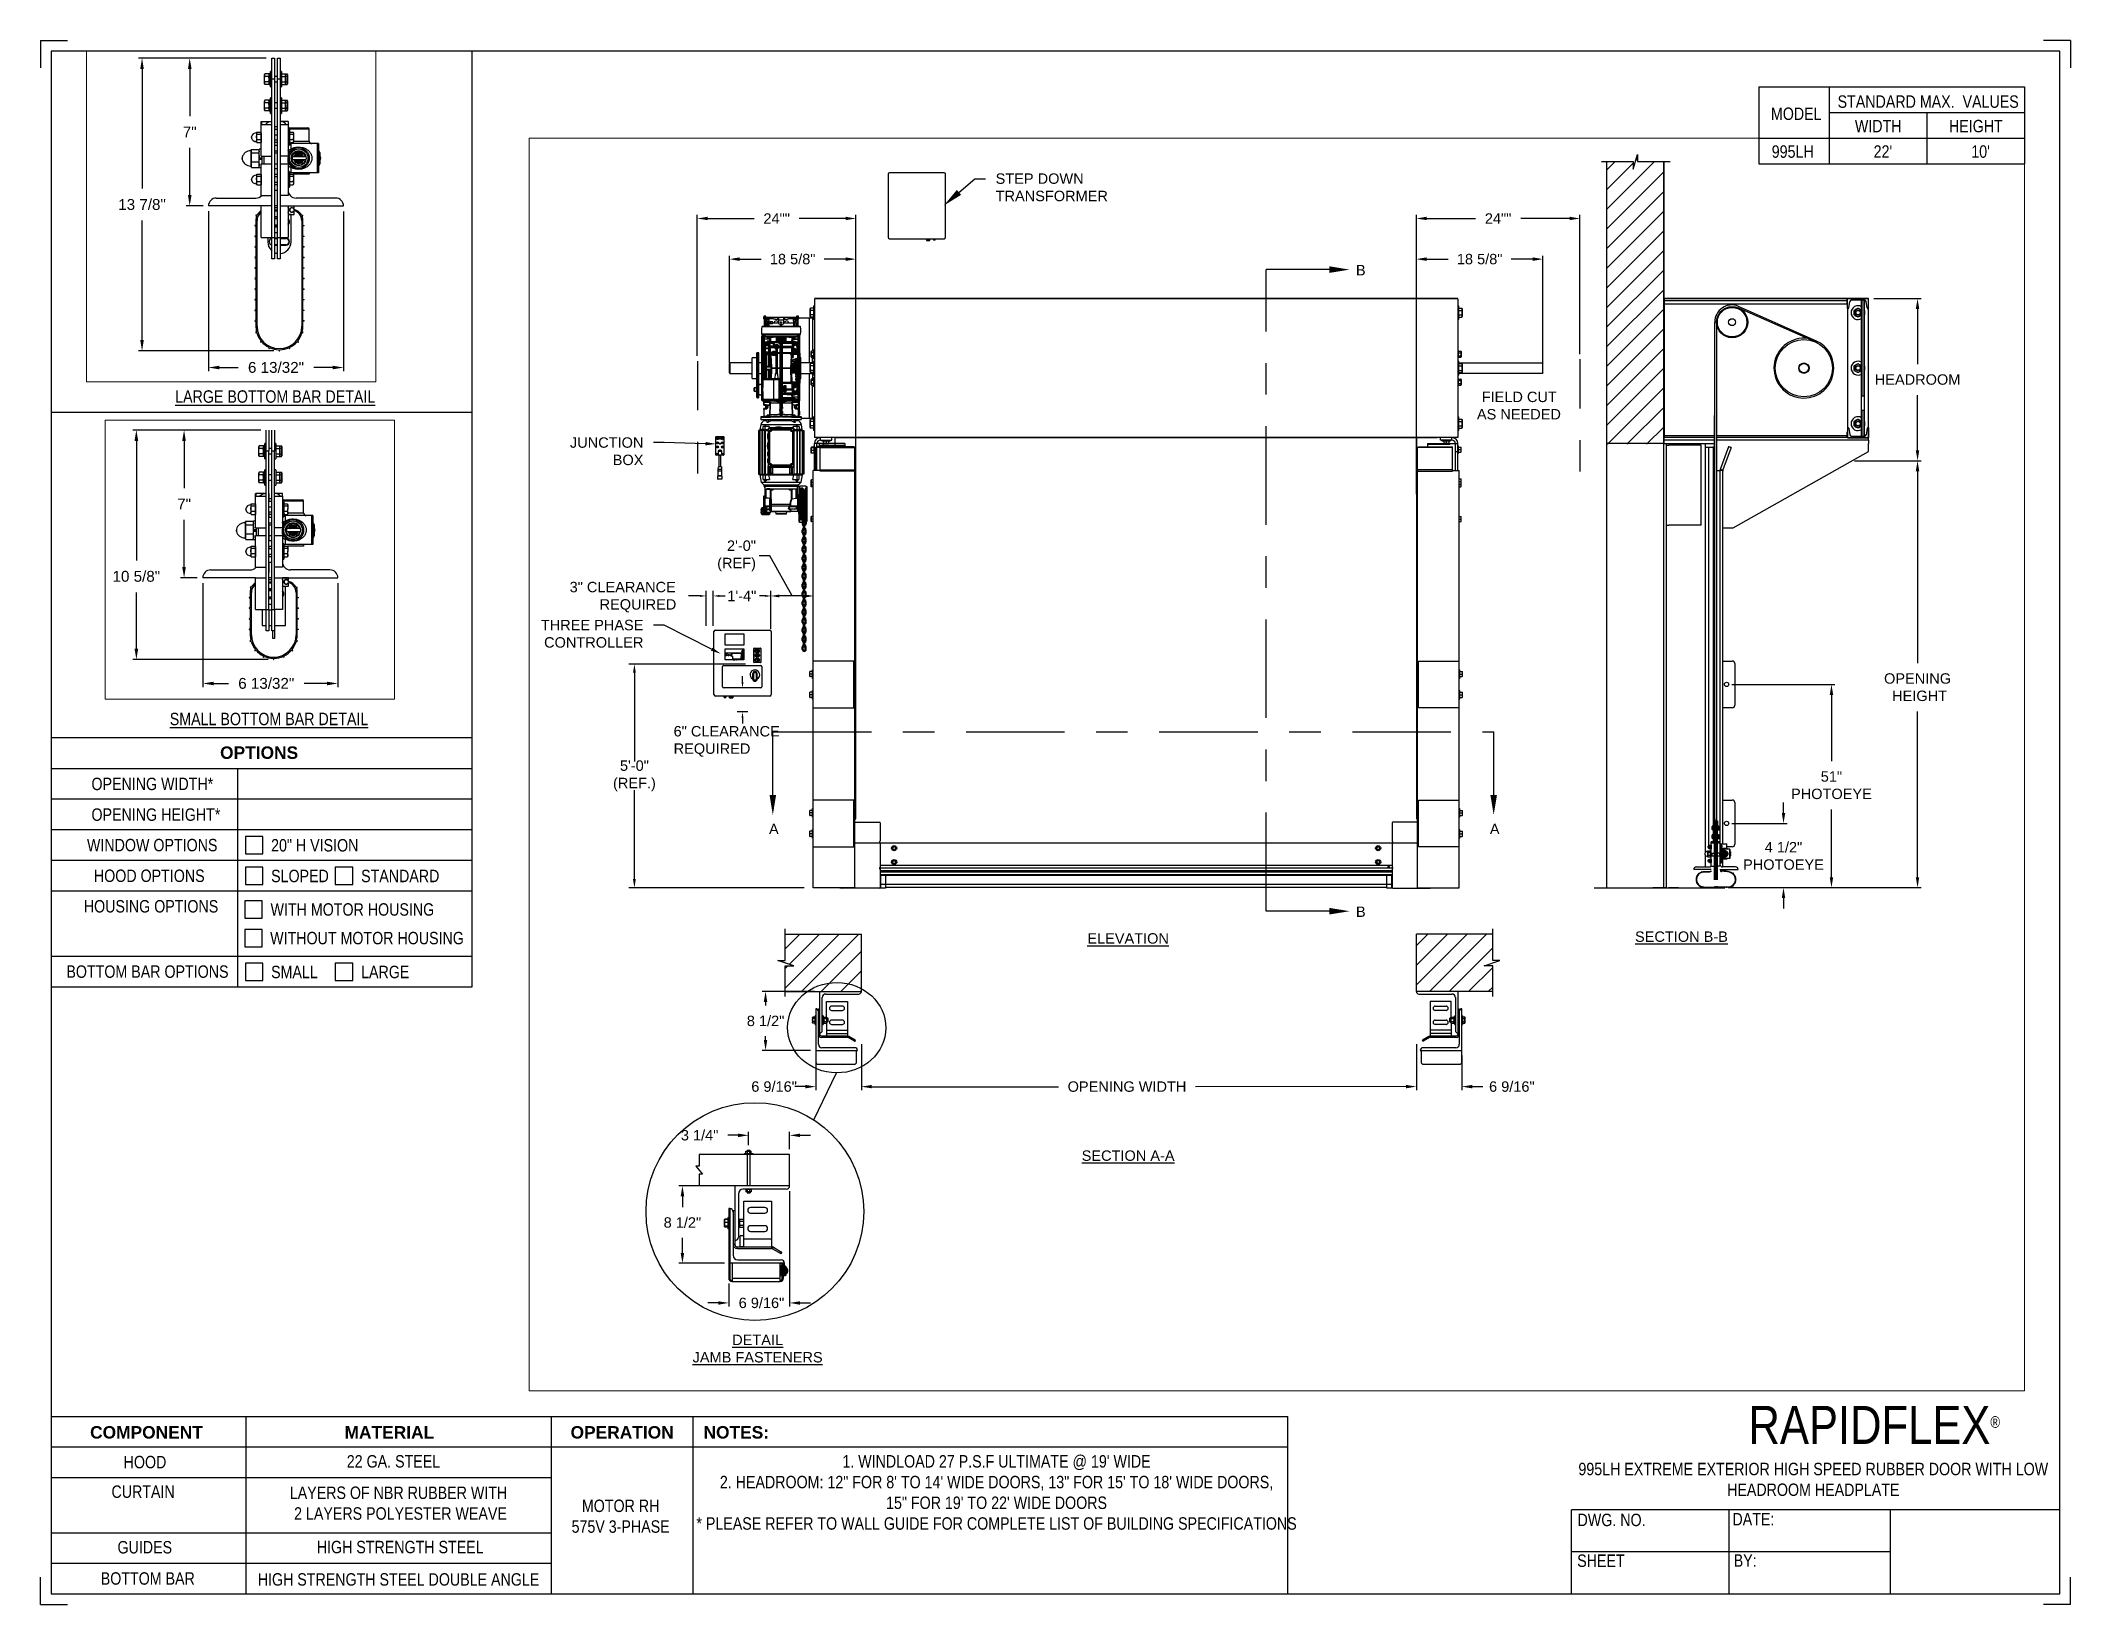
# Paper-space layout '995 MOTOR LH 575V 3-PHASE' of a CAD drawing. Header units: inches. Extents: x 0.1 to 10.9, y 0.1 to 8.4.
# The model-space entities are those that its viewports show. They can reach past a viewport. Long polylines and large blocks are cut down to what shows.
import ezdxf
from ezdxf import colors
from ezdxf.entities.mleader import LeaderData, LeaderLine
from ezdxf.math import Vec2, Vec3

# ---------------------------------------------------------------- set-up
doc = ezdxf.new("R2010")
doc.units = ezdxf.units.IN
doc.header["$LTSCALE"] = 0.25
doc.header["$MEASUREMENT"] = 0
doc.linetypes.add('CENTER', pattern=[2, 1.25, -0.25, 0.25, -0.25])
doc.linetypes.add('PHANTOM2', pattern=[1.25, 0.625, -0.125, 0.125, -0.125, 0.125, -0.125])
for name, color, linetype in [('575V 3-PHASE 60HZ', 4, 'Continuous'), ('ANNOTATIONS', 1, 'Continuous'), ('DETAILS', 4, 'Continuous'), ('HIDDEN', 6, 'PHANTOM2'), ('MOTOR LH', 7, 'Continuous'), ('SECTION CUTS', 6, 'CENTER'), ('TITLE BLOCK', 7, 'Continuous')]:
    doc.layers.add(name, color=color, linetype=linetype)
doc.styles.add('ARIAL', font='arial.ttf', dxfattribs={"height": 0.09375})
doc.styles.add('CADdetails-DIMENSIONS', font='ARIALN.TTF', dxfattribs={"height": 2.38})
doc.styles.add('ROMANS', font='Romans', dxfattribs={"height": 0.09375})
doc.styles.get("Standard").update_dxf_attribs({"font": 'romans.shx'})
doc.dimstyles.get("Standard").update_dxf_attribs({"dimscale": 60, "dimtxt": 0.0833, "dimasz": 0.0833, "dimexe": 0.0833, "dimexo": 0.04, "dimgap": 0.09, "dimtad": 0, "dimtih": 1, "dimtoh": 1, "dimdec": 4, "dimzin": 1, "dimdsep": 46, "dimlunit": 4, "dimtxsty": 'Standard', "dimcen": 0.09, "dimclrt": 150, "dimadec": 4, "dimazin": 2, "dimtfac": 1, "dimtdec": 0, "dimtofl": 0, "dimtmove": 0, "dimatfit": 3, "dimfxl": 1, "dimtolj": 1, "dimtzin": 0, "dimlwd": -1, "dimlwe": -1, "dimarcsym": 1})
doc.dimstyles.new('STANDARD$0', dxfattribs={"dimtxt": 0.09375, "dimasz": 0.09375, "dimexe": 0.03125, "dimexo": 0.046875, "dimgap": 0.09, "dimtad": 0, "dimtih": 1, "dimtoh": 1, "dimdec": 4, "dimzin": 0, "dimdsep": 46, "dimtxsty": 'ARIAL', "dimcen": 0.09, "dimadec": 0, "dimazin": 0, "dimtfac": 1, "dimtdec": 4, "dimtofl": 0, "dimtmove": 0, "dimatfit": 1, "dimfxl": 1, "dimtolj": 1, "dimtzin": 0, "dimarcsym": 0})
pattern_1 = [(45, (24.54464, -11.24791), (-0.08838835, 0.08838835), [])]

psp = doc.layouts.new('995 MOTOR LH 575V 3-PHASE')

# ---------------------------------------------------------------- texts
at = {"layer": 'TITLE BLOCK', "attachment_point": 2, "style": 'CADdetails-DIMENSIONS'}
for s, width, insert, char_height in [('MODEL', 0.28815, (9.45, 8.068), 0.0664), ('STANDARD MAX.  VALUES', 1.75949, (10.155, 8.133), 0.06641), ('WIDTH', 0.42908, (9.888, 8.002), 0.0664), ('HEIGHT', 0.42908, (10.41, 8.002), 0.0664), ('995LH', 0.29952, (9.431, 7.866), 0.0664)]:
    psp.add_mtext_dynamic_manual_height_columns(s, width=width, gutter_width=1.363, heights=[0], dxfattribs=dict(at, insert=insert, char_height=char_height))
at = {"layer": 'TITLE BLOCK', "style": 'CADdetails-DIMENSIONS'}
for s, insert, char_height, width, attachment_point in [("22'", (9.913, 7.866), 0.0664, 1.75949, 2), ("10'", (10.435, 7.866), 0.0664, 1.75949, 2), ('{\\LLARGE BOTTOM BAR DETAIL}', (1.321, 6.557), 0.06641, 1.75949, 2), ('{\\LSMALL BOTTOM BAR DETAIL}', (1.288, 4.834), 0.06641, 1.75949, 2), ('{\\fArial|b1|i0|c0|p34;OPTIONS}', (1.235, 4.654), 0.06641, 1.75949, 2), ('OPENING WIDTH*', (0.339, 4.487), 0.06641, 1.30693, 1), ('OPENING HEIGHT*', (0.339, 4.323), 0.06641, 1.30693, 1), ('WINDOW OPTIONS', (0.315, 4.16), 0.06641, 1.30693, 1), ('20" H VISION', (1.299, 4.159), 0.06641, 1.23928, 1), ('HOOD OPTIONS', (0.352, 3.996), 0.06641, 1.30693, 1), ('SLOPED', (1.299, 3.995), 0.0664, 1.23928, 1), ('STANDARD', (1.78, 3.995), 0.0664, 1.23928, 1), ('HOUSING OPTIONS', (0.298, 3.833), 0.06641, 1.30693, 1), ('WITH MOTOR HOUSING', (1.296, 3.816), 0.06641, 1.23928, 1), ('WITHOUT MOTOR HOUSING', (1.294, 3.663), 0.06641, 1.53035, 1), ('BOTTOM BAR OPTIONS', (0.205, 3.484), 0.06641, 1.30693, 1), ('SMALL', (1.299, 3.482), 0.0664, 1.23928, 1), ('LARGE', (1.78, 3.482), 0.0664, 1.23928, 1), ('\\A1;RAPIDFLEX{\\H0.30337x;\\S® ^ ;}', (10.559, 1.13), 0.20312, 2.03069, 3), ('{\\fArial|b1|i0|c0|p34;COMPONENT}', (0.633, 1.022), 0.06641, 1.75949, 2), ('{\\fArial|b1|i0|c0|p34;MATERIAL}', (1.931, 1.022), 0.06641, 1.75949, 2), ('{\\fArial|b1|i0|c0|p34;OPERATION}', (3.175, 1.022), 0.06641, 1.75949, 2), ('{\\fArial|b1|i0|c0|p34;NOTES:}', (3.785, 1.022), 0.06641, 1.75949, 2), ('22 GA. STEEL', (1.953, 0.867), 0.06641, 1.75949, 2), ('1. WINDLOAD 27 P.S.F ULTIMATE @ 19\' WIDE\\P2. HEADROOM: 12" FOR 8\' TO 14\' WIDE DOORS, 13" FOR 15\' TO 18\' WIDE DOORS, \\P15" FOR 19\' TO 22\' WIDE DOORS\\P* PLEASE REFER TO WALL GUIDE FOR COMPLETE LIST OF BUILDING SPECIFICATIONS', (5.176, 0.867), 0.06641, 3.11182, 2), ('HOOD', (0.625, 0.863), 0.0664, 1.75949, 2), ('995LH EXTREME EXTERIOR HIGH SPEED RUBBER DOOR WITH LOW HEADROOM HEADPLATE', (9.541, 0.826), 0.06641, 2.6747, 2), ('CURTAIN', (0.615, 0.705), 0.0664, 1.75949, 2), ('LAYERS OF NBR RUBBER WITH\\P 2 LAYERS POLYESTER WEAVE', (1.98, 0.699), 0.06641, 1.75949, 2), ('\\PMOTOR RH\\P575V 3-PHASE', (3.167, 0.74), 0.06641, 0.71263, 2), ('DWG. NO.', (8.463, 0.554), 0.0664, 1.75949, 2), ('DATE:', (9.221, 0.558), 0.0664, 1.75949, 2), ('GUIDES', (0.624, 0.408), 0.0664, 1.75949, 2), ('HIGH STRENGTH STEEL', (1.989, 0.409), 0.06641, 1.75949, 2), ('SHEET', (8.406, 0.336), 0.0664, 1.75949, 2), ('BY:', (9.177, 0.337), 0.0664, 1.75949, 2), ('BOTTOM BAR', (0.64, 0.241), 0.0664, 1.75949, 2), ('HIGH STRENGTH STEEL DOUBLE ANGLE', (1.98, 0.236), 0.06641, 1.75949, 2)]:
    psp.add_mtext(s, dxfattribs=dict(at, insert=insert, char_height=char_height, width=width, attachment_point=attachment_point))

msp = doc.modelspace()

# ---------------------------------------------------------------- texts
at = {"layer": 'ANNOTATIONS', "char_height": 0.09375, "style": 'ARIAL'}
for s, insert, width, attachment_point in [('\\pi0.08607;FIELD CUT \\P\\pi0.04278;AS NEEDED', (208.23949, 244.46214), 0.8354983, 1), ('\\pi0.15699;3" CLEARANCE \\P\\pi0.42673;REQUIRED', (199.95191, 242.61139), 1.1007578, 4), ('{\\LELEVATION}', (205.14004, 239.58432), 3.0834986, 2), ('{\\LSECTION B-B}', (210.12488, 239.60029), 1.3823677, 2), ('{\\LSECTION A-A}', (205.14004, 237.62759), 1.3823677, 2), ('{\\LDETAIL\\PJAMB FASTENERS}', (201.80233, 235.96807), 1.3823677, 2)]:
    msp.add_mtext(s, dxfattribs=dict(at, insert=insert, width=width, attachment_point=attachment_point))
for s, insert, attachment_point in [('2\'-0"\\P(REF)', (201.78725, 242.98293), 6), ('1\'-4"', (201.79026, 242.622), 6), ('6" CLEARANCE\\PREQUIRED', (201.04567, 241.31235), 4), ('5\'-0"\\P(REF.)', (200.69247, 241.00146), 5), ('\\A1;6 9/16"', (201.95084, 238.20241), 5), ('\\A1;6 9/16"', (208.59698, 238.20241), 5)]:
    msp.add_mtext(s, dxfattribs=dict(at, insert=insert, attachment_point=attachment_point))
at = {"layer": 'SECTION CUTS', "style": 'ARIAL'}
for s, p in [('B', (207.19262, 245.51006)), ('A', (201.90488, 240.47645)), ('A', (208.39888, 240.47645)), ('B', (207.19262, 239.73092))]:
    msp.add_text(s, height=0.09375, dxfattribs=at).set_placement(p)

# ---------------------------------------------------------------- blocks, each defined once
blk = doc.blocks.new('*D16')
at = {"layer": 'ANNOTATIONS', "color": 0, "lineweight": -2, "transparency": 16777216}
for p, q in [((201.548, 244.721), (201.548, 245.687)), ((201.642, 245.656), (201.833, 245.656)), ((202.595, 245.656), (202.403, 245.656)), ((202.688, 243.538), (202.688, 245.687))]:
    blk.add_line(p, q, dxfattribs=at)
at = {"layer": 'ANNOTATIONS', "color": 0, "transparency": 16777216}
for points in [[(201.642, 245.672), (201.642, 245.64), (201.548, 245.656)], [(202.595, 245.672), (202.595, 245.64), (202.688, 245.656)]]:
    blk.add_solid(points, dxfattribs=at)
at = {"layer": 'defpoints', "color": 0, "transparency": 16777216}
for p in [(201.548, 245.656), (201.548, 244.674), (202.688, 243.491)]:
    blk.add_point(p, dxfattribs=at)
at = {"layer": 'ANNOTATIONS', "color": 0, "transparency": 16777216, "insert": (202.118, 245.656), "char_height": 0.09375, "attachment_point": 5, "style": 'ARIAL'}
blk.add_mtext('\\A1;18 5/8"', dxfattribs=at)
blk = doc.blocks.new('*D17')
at = {"layer": 'ANNOTATIONS', "color": 0, "lineweight": -2, "transparency": 16777216}
for p, q in [((207.737, 243.538), (207.737, 245.687)), ((207.83, 245.656), (208.022, 245.656)), ((208.784, 245.656), (208.592, 245.656)), ((208.877, 244.678), (208.877, 245.687))]:
    blk.add_line(p, q, dxfattribs=at)
at = {"layer": 'ANNOTATIONS', "color": 0, "transparency": 16777216}
for points in [[(207.83, 245.672), (207.83, 245.64), (207.737, 245.656)], [(208.784, 245.672), (208.784, 245.64), (208.877, 245.656)]]:
    blk.add_solid(points, dxfattribs=at)
at = {"layer": 'defpoints', "color": 0, "transparency": 16777216}
for p in [(207.737, 245.656), (208.877, 244.631), (207.737, 243.491)]:
    blk.add_point(p, dxfattribs=at)
at = {"layer": 'ANNOTATIONS', "color": 0, "transparency": 16777216, "insert": (208.307, 245.656), "char_height": 0.09375, "attachment_point": 5, "style": 'ARIAL'}
blk.add_mtext('\\A1;18 5/8"', dxfattribs=at)
blk = doc.blocks.new('*D18')
at = {"layer": 'ANNOTATIONS', "color": 0, "lineweight": -2, "transparency": 16777216}
for p, q in [((201.259, 244.785), (201.259, 246.054)), ((201.353, 246.022), (201.77, 246.022)), ((202.595, 246.022), (202.178, 246.022)), ((202.688, 243.538), (202.688, 246.054))]:
    blk.add_line(p, q, dxfattribs=at)
at = {"layer": 'ANNOTATIONS', "color": 0, "transparency": 16777216}
for points in [[(201.353, 246.038), (201.353, 246.007), (201.259, 246.022)], [(202.595, 246.038), (202.595, 246.007), (202.688, 246.022)]]:
    blk.add_solid(points, dxfattribs=at)
at = {"layer": 'defpoints', "color": 0, "transparency": 16777216}
for p in [(202.688, 246.022), (201.259, 244.738), (202.688, 243.491)]:
    blk.add_point(p, dxfattribs=at)
at = {"layer": 'ANNOTATIONS', "color": 0, "transparency": 16777216, "insert": (201.974, 246.022), "char_height": 0.0938, "attachment_point": 5, "style": 'ARIAL'}
blk.add_mtext('\\A1;24""', dxfattribs=at)
blk = doc.blocks.new('*D19')
at = {"layer": 'ANNOTATIONS', "color": 0, "lineweight": -2, "transparency": 16777216}
for p, q in [((207.737, 243.538), (207.737, 246.054)), ((207.83, 246.022), (208.269, 246.022)), ((209.117, 246.022), (208.678, 246.022)), ((209.21, 244.801), (209.21, 246.054))]:
    blk.add_line(p, q, dxfattribs=at)
at = {"layer": 'ANNOTATIONS', "color": 0, "transparency": 16777216}
for points in [[(207.83, 246.038), (207.83, 246.007), (207.737, 246.022)], [(209.117, 246.038), (209.117, 246.007), (209.21, 246.022)]]:
    blk.add_solid(points, dxfattribs=at)
at = {"layer": 'defpoints', "color": 0, "transparency": 16777216}
for p in [(207.737, 246.022), (209.21, 244.754), (207.737, 243.491)]:
    blk.add_point(p, dxfattribs=at)
at = {"layer": 'ANNOTATIONS', "color": 0, "transparency": 16777216, "insert": (208.473, 246.022), "char_height": 0.0938, "attachment_point": 5, "style": 'ARIAL'}
blk.add_mtext('\\A1;24""', dxfattribs=at)
blk = doc.blocks.new('*D21')
at = {"layer": 'ANNOTATIONS', "color": 0, "lineweight": -2, "transparency": 16777216}
for p, q in [((202.315, 239.06), (201.842, 239.06)), ((201.874, 238.966), (201.874, 238.933)), ((201.874, 238.623), (201.874, 238.656)), ((202.28, 238.529), (201.842, 238.529))]:
    blk.add_line(p, q, dxfattribs=at)
at = {"layer": 'ANNOTATIONS', "color": 0, "transparency": 16777216}
for points in [[(201.858, 238.966), (201.889, 238.966), (201.874, 239.06)], [(201.858, 238.623), (201.889, 238.623), (201.874, 238.529)]]:
    blk.add_solid(points, dxfattribs=at)
at = {"layer": 'defpoints', "color": 0, "transparency": 16777216}
for p in [(202.362, 239.06), (201.874, 238.529), (202.327, 238.529)]:
    blk.add_point(p, dxfattribs=at)
at = {"layer": 'ANNOTATIONS', "color": 0, "transparency": 16777216, "insert": (201.874, 238.794), "char_height": 0.0938, "attachment_point": 5, "style": 'ARIAL'}
blk.add_mtext('\\A1;8 1/2"', dxfattribs=at)
blk = doc.blocks.new('*D22')
at = {"layer": 'ANNOTATIONS', "color": 0, "lineweight": -2, "transparency": 16777216}
for p, q in [((196.597, 237.798), (195.493, 237.798)), ((195.525, 237.704), (195.525, 236.673)), ((195.525, 235.365), (195.525, 236.396)), ((196.663, 235.271), (195.493, 235.271))]:
    blk.add_line(p, q, dxfattribs=at)
at = {"layer": 'ANNOTATIONS', "color": 0, "transparency": 16777216}
for points in [[(195.509, 237.704), (195.54, 237.704), (195.525, 237.798)], [(195.509, 235.365), (195.54, 235.365), (195.525, 235.271)]]:
    blk.add_solid(points, dxfattribs=at)
at = {"layer": 'defpoints', "color": 0, "transparency": 16777216}
for p in [(195.525, 237.798), (196.644, 237.798), (196.71, 235.271)]:
    blk.add_point(p, dxfattribs=at)
at = {"layer": 'ANNOTATIONS', "color": 0, "transparency": 16777216, "insert": (195.525, 236.534), "char_height": 0.09375, "attachment_point": 5, "style": 'ARIAL'}
blk.add_mtext('\\A1;13 7/8"', dxfattribs=at)
blk = doc.blocks.new('*D23')
at = {"layer": 'ANNOTATIONS', "color": 0, "lineweight": -2, "transparency": 16777216}
for p, q in [((196.597, 237.798), (195.905, 237.798)), ((195.936, 237.704), (195.936, 237.297)), ((195.936, 236.616), (195.936, 237.023)), ((196.051, 236.522), (195.905, 236.522))]:
    blk.add_line(p, q, dxfattribs=at)
at = {"layer": 'ANNOTATIONS', "color": 0, "transparency": 16777216}
for points in [[(195.921, 237.704), (195.952, 237.704), (195.936, 237.798)], [(195.921, 236.616), (195.952, 236.616), (195.936, 236.522)]]:
    blk.add_solid(points, dxfattribs=at)
at = {"layer": 'defpoints', "color": 0, "transparency": 16777216}
for p in [(196.644, 237.798), (195.936, 236.522), (196.098, 236.522)]:
    blk.add_point(p, dxfattribs=at)
at = {"layer": 'ANNOTATIONS', "color": 0, "transparency": 16777216, "insert": (195.936, 237.16), "char_height": 0.0938, "attachment_point": 5, "style": 'ARIAL'}
blk.add_mtext('\\A1;7"', dxfattribs=at)
blk = doc.blocks.new('*D24')
at = {"layer": 'ANNOTATIONS', "color": 0, "lineweight": -2, "transparency": 16777216}
for p, q in [((196.098, 236.476), (196.098, 235.097)), ((197.264, 236.475), (197.264, 235.097)), ((196.191, 235.128), (196.355, 235.128)), ((197.17, 235.128), (197.007, 235.128))]:
    blk.add_line(p, q, dxfattribs=at)
at = {"layer": 'ANNOTATIONS', "color": 0, "transparency": 16777216}
for points in [[(196.191, 235.143), (196.191, 235.112), (196.098, 235.128)], [(197.17, 235.143), (197.17, 235.112), (197.264, 235.128)]]:
    blk.add_solid(points, dxfattribs=at)
at = {"layer": 'defpoints', "color": 0, "transparency": 16777216}
for p in [(196.098, 236.523), (197.264, 236.522), (197.264, 235.128)]:
    blk.add_point(p, dxfattribs=at)
at = {"layer": 'ANNOTATIONS', "color": 0, "transparency": 16777216, "insert": (196.681, 235.128), "char_height": 0.09375, "attachment_point": 5, "style": 'ARIAL'}
blk.add_mtext('\\A1;6 13/32"', dxfattribs=at)
blk = doc.blocks.new('*D25')
at = {"layer": 'ANNOTATIONS', "color": 0, "lineweight": -2, "transparency": 16777216}
for p, q in [((202.091, 237.262), (202.091, 236.222)), ((201.542, 236.43), (201.542, 236.222)), ((201.448, 236.254), (201.354, 236.254)), ((202.184, 236.254), (202.278, 236.254))]:
    blk.add_line(p, q, dxfattribs=at)
at = {"layer": 'ANNOTATIONS', "color": 0, "transparency": 16777216}
for points in [[(201.448, 236.269), (201.448, 236.238), (201.542, 236.254)], [(202.184, 236.269), (202.184, 236.238), (202.091, 236.254)]]:
    blk.add_solid(points, dxfattribs=at)
at = {"layer": 'defpoints', "color": 0, "transparency": 16777216}
for p in [(202.091, 237.309), (201.542, 236.477), (202.091, 236.254)]:
    blk.add_point(p, dxfattribs=at)
at = {"layer": 'ANNOTATIONS', "color": 0, "transparency": 16777216, "insert": (201.837, 236.254), "char_height": 0.09375, "attachment_point": 5, "style": 'ARIAL'}
blk.add_mtext('\\A1;6 9/16"', dxfattribs=at)
blk = doc.blocks.new('*D26')
at = {"layer": 'ANNOTATIONS', "color": 0, "lineweight": -2, "transparency": 16777216}
for p, q in [((201.431, 237.309), (201.094, 237.309)), ((201.125, 237.215), (201.125, 237.116)), ((201.125, 236.705), (201.125, 236.839)), ((201.505, 236.611), (201.094, 236.611))]:
    blk.add_line(p, q, dxfattribs=at)
at = {"layer": 'ANNOTATIONS', "color": 0, "transparency": 16777216}
for points in [[(201.109, 237.215), (201.141, 237.215), (201.125, 237.309)], [(201.109, 236.705), (201.141, 236.705), (201.125, 236.611)]]:
    blk.add_solid(points, dxfattribs=at)
at = {"layer": 'defpoints', "color": 0, "transparency": 16777216}
for p in [(201.478, 237.309), (201.125, 236.611), (201.552, 236.611)]:
    blk.add_point(p, dxfattribs=at)
at = {"layer": 'ANNOTATIONS', "color": 0, "transparency": 16777216, "insert": (201.125, 236.978), "char_height": 0.0938, "attachment_point": 5, "style": 'ARIAL'}
blk.add_mtext('\\A1;8 1/2"', dxfattribs=at)
blk = doc.blocks.new('*D27')
at = {"layer": 'ANNOTATIONS', "color": 0, "lineweight": -2, "transparency": 16777216}
for p, q in [((201.627, 237.764), (201.533, 237.764)), ((201.721, 237.674), (201.721, 237.795)), ((202.091, 237.639), (202.091, 237.795)), ((202.184, 237.764), (202.278, 237.764))]:
    blk.add_line(p, q, dxfattribs=at)
at = {"layer": 'ANNOTATIONS', "color": 0, "transparency": 16777216}
for points in [[(201.627, 237.779), (201.627, 237.748), (201.721, 237.764)], [(202.184, 237.779), (202.184, 237.748), (202.091, 237.764)]]:
    blk.add_solid(points, dxfattribs=at)
at = {"layer": 'defpoints', "color": 0, "transparency": 16777216}
for p in [(202.091, 237.764), (201.721, 237.627), (202.091, 237.592)]:
    blk.add_point(p, dxfattribs=at)
at = {"layer": 'ANNOTATIONS', "color": 0, "transparency": 16777216, "insert": (201.28, 237.764), "char_height": 0.0938, "attachment_point": 5, "style": 'ARIAL'}
blk.add_mtext('\\A1;3 1/4"', dxfattribs=at)
blk = doc.blocks.new('*D20')
at = {"layer": 'ANNOTATIONS', "color": 0, "lineweight": -2, "transparency": 16777216}
for p, q in [((202.737, 238.584), (202.737, 238.171)), ((207.737, 238.584), (207.737, 238.171)), ((202.83, 238.202), (204.514, 238.202)), ((207.643, 238.203), (205.747, 238.202))]:
    blk.add_line(p, q, dxfattribs=at)
at = {"layer": 'ANNOTATIONS', "color": 0, "transparency": 16777216}
for points in [[(202.83, 238.218), (202.83, 238.187), (202.737, 238.202)], [(207.643, 238.218), (207.643, 238.187), (207.737, 238.203)]]:
    blk.add_solid(points, dxfattribs=at)
at = {"layer": 'defpoints', "color": 0, "transparency": 16777216}
for p in [(202.737, 238.631), (207.737, 238.631), (207.737, 238.203)]:
    blk.add_point(p, dxfattribs=at)
at = {"layer": 'ANNOTATIONS', "color": 0, "transparency": 16777216, "insert": (205.13, 238.202), "char_height": 0.09375, "attachment_point": 5, "style": 'ARIAL'}
blk.add_mtext('\\A1;OPENING WIDTH', dxfattribs=at)
blk = doc.blocks.new('*D88')
at = {"layer": 'ANNOTATIONS', "color": 0, "lineweight": -2, "transparency": 16777216}
for p, q in [((199.041, 237.326), (197.937, 237.326)), ((197.968, 237.232), (197.968, 236.201)), ((197.968, 235.44), (197.968, 235.924)), ((199.107, 235.346), (197.937, 235.346))]:
    blk.add_line(p, q, dxfattribs=at)
at = {"layer": 'ANNOTATIONS', "color": 0, "transparency": 16777216}
for points in [[(197.952, 237.232), (197.984, 237.232), (197.968, 237.326)], [(197.952, 235.44), (197.984, 235.44), (197.968, 235.346)]]:
    blk.add_solid(points, dxfattribs=at)
at = {"layer": 'defpoints', "color": 0, "transparency": 16777216}
for p in [(197.968, 237.326), (199.088, 237.326), (199.154, 235.346)]:
    blk.add_point(p, dxfattribs=at)
at = {"layer": 'ANNOTATIONS', "color": 0, "transparency": 16777216, "insert": (197.968, 236.063), "char_height": 0.09375, "attachment_point": 5, "style": 'ARIAL'}
blk.add_mtext('\\A1;10 5/8"', dxfattribs=at)
blk = doc.blocks.new('*D89')
at = {"layer": 'ANNOTATIONS', "color": 0, "lineweight": -2, "transparency": 16777216}
for p, q in [((199.041, 237.326), (198.348, 237.326)), ((198.38, 237.232), (198.38, 236.825)), ((198.38, 236.144), (198.38, 236.551)), ((198.494, 236.05), (198.348, 236.05))]:
    blk.add_line(p, q, dxfattribs=at)
at = {"layer": 'ANNOTATIONS', "color": 0, "transparency": 16777216}
for points in [[(198.364, 237.232), (198.395, 237.232), (198.38, 237.326)], [(198.364, 236.144), (198.395, 236.144), (198.38, 236.05)]]:
    blk.add_solid(points, dxfattribs=at)
at = {"layer": 'defpoints', "color": 0, "transparency": 16777216}
for p in [(199.088, 237.326), (198.38, 236.05), (198.541, 236.05)]:
    blk.add_point(p, dxfattribs=at)
at = {"layer": 'ANNOTATIONS', "color": 0, "transparency": 16777216, "insert": (198.38, 236.688), "char_height": 0.0938, "attachment_point": 5, "style": 'ARIAL'}
blk.add_mtext('\\A1;7"', dxfattribs=at)
blk = doc.blocks.new('*D90')
at = {"layer": 'ANNOTATIONS', "color": 0, "lineweight": -2, "transparency": 16777216}
for p, q in [((198.541, 236.004), (198.541, 235.107)), ((199.707, 236.003), (199.707, 235.107)), ((198.635, 235.139), (198.763, 235.139)), ((199.614, 235.139), (199.415, 235.139))]:
    blk.add_line(p, q, dxfattribs=at)
at = {"layer": 'ANNOTATIONS', "color": 0, "transparency": 16777216}
for points in [[(198.635, 235.154), (198.635, 235.123), (198.541, 235.139)], [(199.614, 235.154), (199.614, 235.123), (199.707, 235.139)]]:
    blk.add_solid(points, dxfattribs=at)
at = {"layer": 'defpoints', "color": 0, "transparency": 16777216}
for p in [(198.541, 236.051), (199.707, 236.05), (199.707, 235.139)]:
    blk.add_point(p, dxfattribs=at)
at = {"layer": 'ANNOTATIONS', "color": 0, "transparency": 16777216, "insert": (199.089, 235.139), "char_height": 0.09375, "attachment_point": 5, "style": 'ARIAL'}
blk.add_mtext('\\A1;6 13/32"', dxfattribs=at)
blk = doc.blocks.new('*D109')
at = {"layer": 'ANNOTATIONS', "color": 0, "lineweight": -2, "transparency": 16777216}
for p, q in [((211.044, 240.667), (211.044, 240.761)), ((210.578, 240.573), (211.076, 240.573)), ((210.546, 239.995), (211.076, 239.995)), ((211.044, 239.901), (211.044, 239.807))]:
    blk.add_line(p, q, dxfattribs=at)
at = {"layer": 'ANNOTATIONS', "color": 0, "transparency": 16777216}
for points in [[(211.029, 240.667), (211.06, 240.667), (211.044, 240.573)], [(211.029, 239.901), (211.06, 239.901), (211.044, 239.995)]]:
    blk.add_solid(points, dxfattribs=at)
at = {"layer": 'defpoints', "color": 0, "transparency": 16777216}
for p in [(210.531, 240.573), (211.044, 240.573), (210.499, 239.995)]:
    blk.add_point(p, dxfattribs=at)
at = {"layer": 'ANNOTATIONS', "color": 0, "transparency": 16777216, "insert": (211.044, 240.28), "char_height": 0.0938, "attachment_point": 5, "style": 'ARIAL'}
blk.add_mtext('\\A1;4 1/2"\\PPHOTOEYE', dxfattribs=at)
blk = doc.blocks.new('*D110')
at = {"layer": 'ANNOTATIONS', "color": 0, "lineweight": -2, "transparency": 16777216}
for p, q in [((210.578, 241.825), (211.507, 241.825)), ((211.476, 241.731), (211.476, 241.134)), ((211.476, 240.088), (211.476, 240.7)), ((210.546, 239.995), (211.507, 239.995))]:
    blk.add_line(p, q, dxfattribs=at)
at = {"layer": 'ANNOTATIONS', "color": 0, "transparency": 16777216}
for points in [[(211.461, 241.731), (211.492, 241.731), (211.476, 241.825)], [(211.461, 240.088), (211.492, 240.088), (211.476, 239.995)]]:
    blk.add_solid(points, dxfattribs=at)
at = {"layer": 'defpoints', "color": 0, "transparency": 16777216}
for p in [(210.531, 241.825), (211.476, 241.825), (210.499, 239.995)]:
    blk.add_point(p, dxfattribs=at)
at = {"layer": 'ANNOTATIONS', "color": 0, "transparency": 16777216, "insert": (211.476, 240.917), "char_height": 0.0938, "attachment_point": 5, "style": 'ARIAL'}
blk.add_mtext('\\A1;51"\\PPHOTOEYE', dxfattribs=at)
blk = doc.blocks.new('*D131')
at = {"layer": 'ANNOTATIONS', "color": 0, "lineweight": -2, "transparency": 16777216}
for p, q in [((211.683, 243.84), (212.283, 243.84)), ((212.252, 243.746), (212.252, 242.017)), ((212.252, 240.088), (212.252, 241.582)), ((211.438, 239.995), (212.283, 239.995))]:
    blk.add_line(p, q, dxfattribs=at)
at = {"layer": 'ANNOTATIONS', "color": 0, "transparency": 16777216}
for points in [[(212.236, 243.746), (212.267, 243.746), (212.252, 243.84)], [(212.236, 240.088), (212.267, 240.088), (212.252, 239.995)]]:
    blk.add_solid(points, dxfattribs=at)
at = {"layer": 'defpoints', "color": 0, "transparency": 16777216}
for p in [(211.636, 243.84), (212.252, 243.84), (211.391, 239.995)]:
    blk.add_point(p, dxfattribs=at)
at = {"layer": 'ANNOTATIONS', "color": 0, "transparency": 16777216, "insert": (212.252, 241.8), "char_height": 0.09375, "attachment_point": 5, "style": 'ARIAL'}
blk.add_mtext('\\A1;OPENING\\P HEIGHT', dxfattribs=at)
blk = doc.blocks.new('*D132')
at = {"layer": 'ANNOTATIONS', "color": 0, "lineweight": -2, "transparency": 16777216}
for p, q in [((211.858, 245.301), (212.283, 245.301)), ((212.252, 245.207), (212.252, 244.709)), ((212.252, 243.934), (212.252, 244.432)), ((212.03, 243.84), (212.283, 243.84))]:
    blk.add_line(p, q, dxfattribs=at)
at = {"layer": 'ANNOTATIONS', "color": 0, "transparency": 16777216}
for points in [[(212.236, 245.207), (212.267, 245.207), (212.252, 245.301)], [(212.236, 243.934), (212.267, 243.934), (212.252, 243.84)]]:
    blk.add_solid(points, dxfattribs=at)
at = {"layer": 'defpoints', "color": 0, "transparency": 16777216}
for p in [(211.811, 245.301), (212.252, 245.301), (211.983, 243.84)]:
    blk.add_point(p, dxfattribs=at)
at = {"layer": 'ANNOTATIONS', "color": 0, "transparency": 16777216, "insert": (212.252, 244.571), "char_height": 0.09375, "attachment_point": 5, "style": 'ARIAL'}
blk.add_mtext('\\A1;HEADROOM ', dxfattribs=at)

# ---------------------------------------------------------------- dimensions: what is measured, and where the dimension line sits
at = {"layer": 'ANNOTATIONS'}
for base, p1, p2, text, picture, middle in [((202.68838, 246.02248), (201.25942, 244.73821), (202.68838, 243.4908), '24""', '*D18', (201.9739, 246.02248)), ((207.7367, 246.02248), (209.21027, 244.75416), (207.7367, 243.4908), '24""', '*D19', (208.47348, 246.02248)), ((201.54776, 245.65612), (202.68838, 243.4908), (201.54776, 244.67419), '18 5/8"', '*D16', (202.11807, 245.65612)), ((207.7367, 245.65612), (208.87733, 244.63148), (207.7367, 243.4908), '18 5/8"', '*D17', (208.30701, 245.65612)), ((202.09063, 237.7638), (201.72069, 237.62688), (202.09063, 237.59229), '3 1/4"', '*D27', (201.28012, 237.7638)), ((202.09063, 236.25354), (201.5419, 236.47715), (202.09063, 237.30904), '6 9/16"', '*D25', (201.83701, 236.25354)), ((197.26396, 235.12781), (196.09756, 236.52272), (197.26396, 236.52187), '6 13/32"', '*D24', (196.68076, 235.12781)), ((199.7073, 235.13868), (198.54091, 236.05094), (199.7073, 236.05009), '6 13/32"', '*D90', (199.089, 235.13868))]:
    dim = msp.add_linear_dim(base=base, p1=p1, p2=p2, text=text, dimstyle='STANDARD$0', dxfattribs=at)
    dim.commit()
    dim.dimension.update_dxf_attribs({"geometry": picture, "text_midpoint": middle, "dimtype": 160})
for base, p1, p2, angle, text, picture, middle, dimtype in [((212.25177, 245.30125), (211.98317, 243.84014), (211.81136, 245.30125), 90, 'HEADROOM ', '*D132', (212.25177, 244.5707), 160), ((212.25177, 243.84014), (211.39064, 239.9945), (211.63644, 243.84014), 90, 'OPENING\\P HEIGHT', '*D131', (212.25177, 241.79972), 160), ((211.4762, 241.82498), (210.49925, 239.9945), (210.53147, 241.82498), 90, '51"\\PPHOTOEYE', '*D110', (211.4762, 240.91705), 160), ((211.04429, 240.5735), (210.49925, 239.9945), (210.53147, 240.5735), 90, '4 1/2"\\PPHOTOEYE', '*D109', (211.04429, 240.28007), 160), ((201.87354, 238.52878), (202.3617, 239.06003), (202.32654, 238.52878), 90, '8 1/2"', '*D21', (201.87354, 238.79441), 160), ((207.73671, 238.20252), (202.7367, 238.63098), (207.7367, 238.63108), 0.001172, 'OPENING WIDTH', '*D20', (205.13037, 238.20247), 161), ((201.12494, 236.61103), (201.47802, 237.30904), (201.55172, 236.61103), 90, '8 1/2"', '*D26', (201.12494, 236.97771), 160)]:
    dim = msp.add_linear_dim(base=base, p1=p1, p2=p2, angle=angle, text=text, dimstyle='STANDARD$0', dxfattribs=at)
    dim.commit()
    dim.dimension.update_dxf_attribs({"geometry": picture, "text_midpoint": middle, "dimtype": dimtype})
for base, p1, p2, text, picture, middle in [((195.5246, 237.79762), (196.71037, 235.27107), (196.64431, 237.79762), '13 7/8"', '*D22', (195.5246, 236.53435)), ((195.93633, 236.52187), (196.64431, 237.79762), (196.09756, 236.52187), '7"', '*D23', (195.93633, 237.15974)), ((197.96794, 237.32584), (199.15372, 235.34605), (199.08765, 237.32584), '10 5/8"', '*D88', (197.96794, 236.06257)), ((198.37967, 236.05009), (199.08765, 237.32584), (198.5409, 236.05009), '7"', '*D89', (198.37967, 236.68797))]:
    dim = msp.add_linear_dim(base=base, p1=p1, p2=p2, angle=90, text=text, dimstyle='STANDARD$0', override={"dimpost": ''}, dxfattribs=at)
    dim.commit()
    dim.dimension.update_dxf_attribs({"geometry": picture, "text_midpoint": middle, "dimtype": 160})

# ---------------------------------------------------------------- hatches: boundary and pattern name
at = {"layer": 'MOTOR LH'}
h = msp.add_hatch(dxfattribs=at)
h.set_pattern_fill('ANSI31', color=256, style=0)
h.set_pattern_definition([(45, (-15.5761, 21.43), (-0.08838835, 0.08838835), [])])
edge = h.paths.add_edge_path()
edge.add_line((209.44993, 246.53489), (209.44993, 243.98848))
edge.add_line((209.44993, 243.98848), (209.96556, 243.98848))
edge.add_line((209.96556, 246.53489), (209.96556, 243.98848))
edge = h.paths.add_edge_path()
edge.add_line((209.40355, 246.53489), (209.69065, 246.53489))
edge.add_line((209.69065, 246.53489), (209.69065, 246.46619))
edge.add_line((209.69065, 246.46619), (209.72906, 246.59955))
edge.add_line((209.72906, 246.59955), (209.72906, 246.53489))
edge.add_line((209.72906, 246.53489), (210.02426, 246.53489))
at = {"layer": 'MOTOR LH', "linetype": 'Continuous'}
h = msp.add_hatch(dxfattribs=at)
h.set_pattern_fill('ANSI32', color=256, style=0)
h.set_pattern_definition([(45, (206.8618, 231.03454), (-0.265165, 0.265165), []), (45, (207.03856, 231.03454), (-0.265165, 0.265165), [])])
edge = h.paths.add_edge_path(flags=0)
edge.add_line((211.80931, 244.04919), (211.62181, 244.04919))
edge.add_line((211.62181, 244.04919), (211.62181, 244.04714))
edge.add_line((211.62181, 244.04714), (211.80931, 244.04714))
edge.add_arc((211.80931, 244.04919), 0.00206, 270, 360)
edge.add_line((211.81136, 244.04919), (211.81136, 245.29919))
edge.add_arc((211.80931, 245.29919), 0.00206, 0, 90)
edge.add_line((211.80931, 245.30125), (209.96761, 245.30125))
edge.add_arc((209.96761, 245.29919), 0.00206, 90, 180)
edge.add_line((209.96556, 245.29919), (209.96556, 245.19187))
edge.add_line((209.96556, 245.19187), (209.96761, 245.19187))
edge.add_line((209.96761, 245.19187), (209.96761, 245.29919))
edge.add_line((209.96761, 245.29919), (211.80931, 245.29919))
edge.add_line((211.80931, 245.29919), (211.80931, 244.04919))
at = {"layer": 'MOTOR LH'}
h = msp.add_hatch(dxfattribs=at)
h.set_pattern_fill('ANSI31', color=256, style=0)
h.set_pattern_definition(pattern_1)
h.paths.add_polyline_path([(202.7367, 239.57566), (202.0492, 239.57566), (202.0492, 239.33845), (201.9851, 239.33845), (202.12717, 239.29155), (202.0492, 239.29155), (202.0492, 239.06003), (202.7367, 239.06003), (202.7367, 239.22253)])
h = msp.add_hatch(dxfattribs=at)
h.set_pattern_fill('ANSI31', color=256, style=0)
h.set_pattern_definition(pattern_1)
h.paths.add_polyline_path([(208.4883, 239.33845), (208.4242, 239.33845), (208.4242, 239.57566), (207.7367, 239.57566), (207.7367, 239.06003), (207.75487, 239.06003), (208.4242, 239.06003), (208.4242, 239.29155), (208.34623, 239.29155)])

# ---------------------------------------------------------------- linework, layer by layer
at = {"linetype": 'Continuous', "flags": 128}
for points in [[(210.57163, 243.95787), (210.56733, 243.95944), (210.5632, 243.96094), (210.55939, 243.96233), (210.55605, 243.96354), (210.55331, 243.96454), (210.55128, 243.96528), (210.55002, 243.96574), (210.5496, 243.96589)], [(210.49681, 243.75232), (210.49251, 243.75388), (210.48838, 243.75538), (210.48457, 243.75677), (210.48123, 243.75799), (210.4785, 243.75898), (210.47646, 243.75972), (210.47521, 243.76018), (210.47478, 243.76033)], [(210.49086, 240.31408), (210.4914, 240.31338), (210.49193, 240.31269), (210.49242, 240.31206), (210.49286, 240.31149), (210.49323, 240.311), (210.49352, 240.31062), (210.49373, 240.31035), (210.49384, 240.31021)], [(210.49086, 240.28237), (210.4914, 240.28307), (210.49193, 240.28375), (210.49242, 240.28439), (210.49286, 240.28496), (210.49323, 240.28544), (210.49352, 240.28583), (210.49373, 240.2861), (210.49384, 240.28624)], [(210.51228, 240.31021), (210.51228, 240.31021), (210.50779, 240.31258), (210.50277, 240.31334), (210.49779, 240.31239), (210.49384, 240.31021), (210.49384, 240.31021)], [(210.49384, 240.28624), (210.49384, 240.28624), (210.49833, 240.28387), (210.50334, 240.28311), (210.50833, 240.28405), (210.5122, 240.28618)], [(210.49664, 240.30656), (210.49669, 240.3065), (210.49677, 240.30639), (210.4969, 240.30624), (210.49705, 240.30604), (210.49723, 240.3058), (210.49743, 240.30554), (210.49764, 240.30526), (210.49787, 240.30497)], [(210.49787, 240.29147), (210.49764, 240.29118), (210.49743, 240.29091), (210.49723, 240.29064), (210.49705, 240.29041), (210.4969, 240.29021), (210.49677, 240.29006), (210.49669, 240.28995), (210.49664, 240.28989)], [(210.50252, 240.30984), (210.50252, 240.30937), (210.50251, 240.30882)], [(210.50251, 240.28762), (210.50252, 240.28716), (210.50252, 240.28661)], [(210.50253, 240.31086), (210.50253, 240.3104), (210.50252, 240.30985)], [(210.50252, 240.2866), (210.50253, 240.28614), (210.50253, 240.28559)], [(210.50254, 240.31188), (210.50254, 240.31142), (210.50253, 240.31087)], [(210.50253, 240.28558), (210.50254, 240.28512), (210.50254, 240.28457)], [(210.50254, 240.3129), (210.50254, 240.31244), (210.50254, 240.31189)], [(210.50254, 240.28456), (210.50254, 240.2841), (210.50254, 240.28355)], [(210.50358, 240.31189), (210.50357, 240.31235), (210.50357, 240.3129)], [(210.50357, 240.28355), (210.50357, 240.28401), (210.50358, 240.28456)], [(210.50359, 240.31087), (210.50358, 240.31133), (210.50358, 240.31188)], [(210.50358, 240.28457), (210.50358, 240.28503), (210.50359, 240.28558)], [(210.50359, 240.30985), (210.50359, 240.31031), (210.50359, 240.31086)], [(210.50361, 240.30882), (210.5036, 240.30929), (210.50359, 240.30984)], [(210.50359, 240.28661), (210.5036, 240.28707), (210.50361, 240.28762)], [(210.50359, 240.28559), (210.50359, 240.28605), (210.50359, 240.2866)], [(210.50947, 240.30656), (210.50943, 240.3065), (210.50934, 240.30639), (210.50922, 240.30624), (210.50907, 240.30604), (210.50889, 240.3058), (210.50869, 240.30554), (210.50847, 240.30526), (210.50825, 240.30497)], [(210.50825, 240.29147), (210.50847, 240.29119), (210.50869, 240.29091), (210.50889, 240.29064), (210.50907, 240.29041), (210.50922, 240.29021), (210.50934, 240.29006), (210.50943, 240.28995), (210.50947, 240.28989)], [(210.5122, 240.28618), (210.51231, 240.28603), (210.51251, 240.28576), (210.5128, 240.28538), (210.51317, 240.28489), (210.51361, 240.28432), (210.51409, 240.28368), (210.51461, 240.28299), (210.51515, 240.28228)], [(210.51228, 240.31021), (210.51239, 240.31035), (210.51259, 240.31062), (210.51289, 240.311), (210.51326, 240.31149), (210.5137, 240.31206), (210.51419, 240.31269), (210.51471, 240.31338), (210.51526, 240.31408)]]:
    msp.add_lwpolyline(points, dxfattribs=at)
at = {"linetype": 'Continuous'}
for centre, start_param, end_param in [((211.74962, 244.42292), 3.14159265, 4.71238898), ((211.76993, 244.42292), 1.57079633, 3.14159265), ((211.74962, 244.29475), 4.71238898, 6.28318531), ((211.76993, 244.29475), 0, 1.57079633)]:
    msp.add_ellipse(centre, major_axis=(0, -0.00221), ratio=0.70710678, start_param=start_param, end_param=end_param, dxfattribs=at)
at = {"layer": '575V 3-PHASE 60HZ'}
for p, q in [((202.97849, 246.42025), (202.97849, 245.85265)), ((203.4819, 246.43272), (202.99097, 246.43272)), ((203.49438, 245.85265), (203.49438, 246.42025)), ((202.99097, 245.84018), (203.4819, 245.84018)), ((203.32439, 245.83105), (203.32406, 245.83086)), ((203.32406, 245.83086), (203.32439, 245.83067)), ((203.32406, 245.83086), (203.35334, 245.83086)), ((203.32439, 245.83022), (203.32406, 245.83003)), ((203.32406, 245.83003), (203.32439, 245.82984)), ((203.32406, 245.83003), (203.35334, 245.83003)), ((203.32439, 245.82939), (203.32406, 245.8292)), ((203.32406, 245.8292), (203.32439, 245.829)), ((203.32406, 245.8292), (203.35334, 245.8292)), ((203.32439, 245.82856), (203.32406, 245.82836)), ((203.32406, 245.82836), (203.32439, 245.82817)), ((203.32406, 245.82836), (203.35334, 245.82836)), ((203.32439, 245.82772), (203.32406, 245.82753)), ((203.32406, 245.82753), (203.32439, 245.82734)), ((203.32406, 245.82753), (203.35334, 245.82753)), ((203.32439, 245.82689), (203.32406, 245.8267)), ((203.32406, 245.8267), (203.32439, 245.82651)), ((203.32406, 245.8267), (203.35334, 245.8267)), ((203.32439, 245.82606), (203.32406, 245.82587)), ((203.32406, 245.82587), (203.32439, 245.82568)), ((203.32406, 245.82587), (203.35334, 245.82587)), ((203.32439, 245.82523), (203.32406, 245.82504)), ((203.32406, 245.82504), (203.32439, 245.82484)), ((203.32406, 245.82504), (203.35334, 245.82504)), ((203.32439, 245.84018), (203.32439, 245.83105)), ((203.35301, 245.83105), (203.32439, 245.83105)), ((203.32439, 245.83067), (203.32439, 245.83022)), ((203.32439, 245.83067), (203.35301, 245.83067)), ((203.35301, 245.83022), (203.32439, 245.83022)), ((203.32439, 245.82984), (203.32439, 245.82939)), ((203.32439, 245.82984), (203.35301, 245.82984)), ((203.35301, 245.82939), (203.32439, 245.82939)), ((203.32439, 245.829), (203.32439, 245.82856)), ((203.32439, 245.829), (203.35301, 245.829)), ((203.35301, 245.82856), (203.32439, 245.82856)), ((203.32439, 245.82817), (203.32439, 245.82772)), ((203.32439, 245.82817), (203.35301, 245.82817)), ((203.35301, 245.82772), (203.32439, 245.82772)), ((203.32439, 245.82734), (203.32439, 245.82689)), ((203.32439, 245.82734), (203.35301, 245.82734)), ((203.35301, 245.82689), (203.32439, 245.82689)), ((203.32439, 245.82651), (203.32439, 245.82606)), ((203.32439, 245.82651), (203.35301, 245.82651)), ((203.35301, 245.82606), (203.32439, 245.82606)), ((203.32439, 245.82568), (203.32439, 245.82523)), ((203.32439, 245.82568), (203.35301, 245.82568)), ((203.35301, 245.82523), (203.32439, 245.82523)), ((203.32439, 245.82484), (203.32439, 245.82254)), ((203.32439, 245.82484), (203.35301, 245.82484)), ((203.35301, 245.82254), (203.32439, 245.82254)), ((203.35301, 245.83105), (203.35301, 245.84018)), ((203.35334, 245.83086), (203.35301, 245.83105)), ((203.35301, 245.83067), (203.35334, 245.83086)), ((203.35301, 245.83022), (203.35301, 245.83067)), ((203.35334, 245.83003), (203.35301, 245.83022)), ((203.35301, 245.82984), (203.35334, 245.83003)), ((203.35301, 245.82939), (203.35301, 245.82984)), ((203.35334, 245.8292), (203.35301, 245.82939)), ((203.35301, 245.829), (203.35334, 245.8292)), ((203.35301, 245.82856), (203.35301, 245.829)), ((203.35334, 245.82836), (203.35301, 245.82856)), ((203.35301, 245.82817), (203.35334, 245.82836)), ((203.35301, 245.82772), (203.35301, 245.82817)), ((203.35334, 245.82753), (203.35301, 245.82772)), ((203.35301, 245.82734), (203.35334, 245.82753)), ((203.35301, 245.82689), (203.35301, 245.82734)), ((203.35334, 245.8267), (203.35301, 245.82689)), ((203.35301, 245.82651), (203.35334, 245.8267)), ((203.35301, 245.82606), (203.35301, 245.82651)), ((203.35334, 245.82587), (203.35301, 245.82606)), ((203.35301, 245.82568), (203.35334, 245.82587)), ((203.35301, 245.82523), (203.35301, 245.82568)), ((203.35334, 245.82504), (203.35301, 245.82523)), ((203.35301, 245.82484), (203.35334, 245.82504)), ((203.35301, 245.82254), (203.35301, 245.82484)), ((203.38771, 245.83471), (203.38738, 245.83452)), ((203.38738, 245.83452), (203.38771, 245.83433)), ((203.38738, 245.83452), (203.40268, 245.83452)), ((203.38771, 245.83405), (203.38738, 245.83385)), ((203.38738, 245.83385), (203.38771, 245.83366)), ((203.38738, 245.83385), (203.40268, 245.83385)), ((203.38771, 245.83338), (203.38738, 245.83319)), ((203.38738, 245.83319), (203.38771, 245.833)), ((203.38738, 245.83319), (203.40268, 245.83319)), ((203.38771, 245.83272), (203.38738, 245.83252)), ((203.38738, 245.83252), (203.38771, 245.83233)), ((203.38738, 245.83252), (203.40268, 245.83252)), ((203.38771, 245.83205), (203.38738, 245.83186)), ((203.38738, 245.83186), (203.38771, 245.83167)), ((203.38738, 245.83186), (203.40268, 245.83186)), ((203.38771, 245.83138), (203.38738, 245.83119)), ((203.38738, 245.83119), (203.38771, 245.831)), ((203.38738, 245.83119), (203.40268, 245.83119)), ((203.38771, 245.83072), (203.38738, 245.83053)), ((203.38738, 245.83053), (203.38771, 245.83033)), ((203.38738, 245.83053), (203.40268, 245.83053)), ((203.38771, 245.83005), (203.38738, 245.82986)), ((203.38738, 245.82986), (203.38771, 245.82967)), ((203.38738, 245.82986), (203.40268, 245.82986)), ((203.38771, 245.84018), (203.38771, 245.83471)), ((203.38771, 245.83471), (203.40235, 245.83471)), ((203.38771, 245.83433), (203.38771, 245.83405)), ((203.38771, 245.83433), (203.40235, 245.83433)), ((203.38771, 245.83405), (203.40235, 245.83405)), ((203.38771, 245.83366), (203.38771, 245.83338)), ((203.38771, 245.83366), (203.40235, 245.83366)), ((203.38771, 245.83338), (203.40235, 245.83338)), ((203.38771, 245.833), (203.38771, 245.83272)), ((203.38771, 245.833), (203.40235, 245.833)), ((203.38771, 245.83272), (203.40235, 245.83272)), ((203.38771, 245.83233), (203.38771, 245.83205)), ((203.38771, 245.83233), (203.40235, 245.83233)), ((203.38771, 245.83205), (203.40235, 245.83205)), ((203.38771, 245.83167), (203.38771, 245.83138)), ((203.38771, 245.83167), (203.40235, 245.83167)), ((203.38771, 245.83138), (203.40235, 245.83138)), ((203.38771, 245.831), (203.38771, 245.83072)), ((203.38771, 245.831), (203.40235, 245.831)), ((203.38771, 245.83072), (203.40235, 245.83072)), ((203.38771, 245.83033), (203.38771, 245.83005)), ((203.38771, 245.83033), (203.40235, 245.83033)), ((203.38771, 245.83005), (203.40235, 245.83005)), ((203.38771, 245.82967), (203.38771, 245.8282)), ((203.38771, 245.82967), (203.40235, 245.82967)), ((203.40235, 245.8282), (203.38771, 245.8282)), ((203.40235, 245.83471), (203.40235, 245.84018)), ((203.40268, 245.83452), (203.40235, 245.83471)), ((203.40235, 245.83433), (203.40268, 245.83452)), ((203.40235, 245.83405), (203.40235, 245.83433)), ((203.40268, 245.83385), (203.40235, 245.83405)), ((203.40235, 245.83366), (203.40268, 245.83385)), ((203.40235, 245.83338), (203.40235, 245.83366)), ((203.40268, 245.83319), (203.40235, 245.83338)), ((203.40235, 245.833), (203.40268, 245.83319)), ((203.40235, 245.83272), (203.40235, 245.833)), ((203.40268, 245.83252), (203.40235, 245.83272)), ((203.40235, 245.83233), (203.40268, 245.83252)), ((203.40235, 245.83205), (203.40235, 245.83233)), ((203.40268, 245.83186), (203.40235, 245.83205)), ((203.40235, 245.83167), (203.40268, 245.83186)), ((203.40235, 245.83138), (203.40235, 245.83167)), ((203.40268, 245.83119), (203.40235, 245.83138)), ((203.40235, 245.831), (203.40268, 245.83119)), ((203.40235, 245.83072), (203.40235, 245.831)), ((203.40268, 245.83053), (203.40235, 245.83072)), ((203.40235, 245.83033), (203.40268, 245.83053)), ((203.40235, 245.83005), (203.40235, 245.83033)), ((203.40268, 245.82986), (203.40235, 245.83005)), ((203.40235, 245.82967), (203.40268, 245.82986)), ((203.40235, 245.8282), (203.40235, 245.82967))]:
    msp.add_line(p, q, dxfattribs=at)
for centre, start, end in [((202.99097, 246.42025), 90, 180), ((203.4819, 246.42025), 0, 90), ((202.99097, 245.85265), 180, 270), ((203.4819, 245.85265), 270, 0)]:
    msp.add_arc(centre, 0.01248, start, end, dxfattribs=at)
at = {"layer": 'ANNOTATIONS'}
for p, q in [((201.33749, 242.35244), (201.33749, 242.66913)), ((201.40317, 242.35244), (201.40317, 242.66913)), ((201.92042, 242.32733), (201.92042, 242.66913)), ((201.28435, 242.622), (201.17975, 242.622)), ((201.45661, 242.622), (201.50975, 242.622)), ((201.87151, 242.622), (201.81837, 242.622)), ((202.23013, 242.622), (201.99809, 242.622)), ((201.69233, 242.0088), (200.64137, 242.0088)), ((200.69247, 241.93114), (200.69247, 241.13072)), ((201.7133, 241.79341), (201.61904, 241.79341)), ((201.66617, 241.84655), (201.66617, 241.89969)), ((201.7133, 241.57811), (201.61904, 241.57811)), ((201.66617, 241.52497), (201.66617, 241.47183)), ((200.69247, 240.07217), (200.69247, 240.8722)), ((202.2227, 239.9945), (200.64137, 239.9945)), ((202.32654, 238.48191), (202.32654, 238.17116)), ((208.14686, 238.48191), (208.14686, 238.17116)), ((202.23279, 238.20241), (202.13904, 238.20241)), ((208.24061, 238.20241), (208.33436, 238.20241))]:
    msp.add_line(p, q, dxfattribs=at)
for points in [[(201.28435, 242.63086), (201.28435, 242.61315), (201.33749, 242.622)], [(201.45661, 242.63086), (201.45661, 242.61315), (201.40347, 242.622)], [(201.87151, 242.63086), (201.87151, 242.61315), (201.92465, 242.622)], [(201.99809, 242.60906), (201.99809, 242.63495), (201.92042, 242.622)], [(202.23013, 242.60906), (202.23013, 242.63495), (202.30779, 242.622)], [(200.70541, 241.93114), (200.67953, 241.93114), (200.69247, 242.0088)], [(201.67502, 241.84655), (201.65731, 241.84655), (201.66617, 241.79341)], [(201.67502, 241.52497), (201.65731, 241.52497), (201.66617, 241.57811)], [(200.70541, 240.07217), (200.67953, 240.07217), (200.69247, 239.9945)], [(202.23279, 238.21804), (202.23279, 238.18679), (202.32654, 238.20241)], [(208.24061, 238.21804), (208.24061, 238.18679), (208.14686, 238.20241)]]:
    msp.add_solid(points, dxfattribs=at)
at = {"layer": 'DETAILS'}
for p, q in [((202.30761, 237.90268), (202.51246, 238.32638)), ((196.64431, 236.06624), (196.64431, 237.79762)), ((196.64431, 237.79762), (196.66709, 237.79762)), ((196.66709, 237.79762), (196.66709, 236.06624)), ((196.69443, 237.79762), (196.71721, 237.79762)), ((196.69443, 236.06624), (196.69443, 237.79762)), ((196.71721, 237.79762), (196.71721, 236.06624)), ((196.58489, 237.6614), (196.58034, 237.65524)), ((196.58034, 237.5755), (196.58034, 237.65524)), ((196.58034, 237.5755), (196.58489, 237.56933)), ((196.61697, 237.6614), (196.58489, 237.6614)), ((196.61697, 237.63839), (196.58489, 237.63839)), ((196.61697, 237.59235), (196.58489, 237.59235)), ((196.61697, 237.56933), (196.58489, 237.56933)), ((196.60213, 237.66146), (196.6021, 237.6614)), ((196.6021, 237.56933), (196.60213, 237.56928)), ((196.63283, 237.66146), (196.60213, 237.66146)), ((196.63283, 237.56928), (196.60213, 237.56928)), ((196.62153, 237.65524), (196.61697, 237.6614)), ((196.61697, 237.56933), (196.62153, 237.5755)), ((196.63283, 237.65975), (196.62153, 237.65975)), ((196.62153, 237.57099), (196.62153, 237.65975)), ((196.62153, 237.61885), (196.63283, 237.61885)), ((196.63283, 237.61723), (196.62153, 237.61723)), ((196.63283, 237.61351), (196.62153, 237.61351)), ((196.62153, 237.61189), (196.63283, 237.61189)), ((196.62153, 237.57099), (196.63283, 237.57099)), ((196.64431, 237.68225), (196.63283, 237.68225)), ((196.63283, 237.54848), (196.63283, 237.68225)), ((196.63283, 237.54848), (196.64431, 237.54848)), ((196.66709, 237.61537), (196.64431, 237.61537)), ((196.69443, 237.63815), (196.66709, 237.63815)), ((196.66709, 237.59259), (196.69443, 237.59259)), ((196.71721, 237.61537), (196.69443, 237.61537)), ((196.72869, 237.68225), (196.71721, 237.68225)), ((196.71721, 237.54848), (196.72869, 237.54848)), ((196.72869, 237.68225), (196.72869, 237.54848)), ((196.72869, 237.66146), (196.75939, 237.66146)), ((196.72869, 237.63841), (196.75939, 237.63841)), ((196.72869, 237.59232), (196.75939, 237.59232)), ((196.72869, 237.56928), (196.75939, 237.56928)), ((196.76295, 237.65528), (196.75939, 237.66146)), ((196.75939, 237.66146), (196.76295, 237.64993)), ((196.75939, 237.59232), (196.76295, 237.5808)), ((196.75939, 237.56928), (196.76295, 237.57546)), ((196.75942, 237.6614), (196.77662, 237.6614)), ((196.75942, 237.56933), (196.77662, 237.56933)), ((196.76295, 237.57546), (196.76295, 237.65528)), ((196.76295, 237.63839), (196.77662, 237.63839)), ((196.76295, 237.59235), (196.77662, 237.59235)), ((196.78118, 237.65524), (196.77662, 237.6614)), ((196.77662, 237.56933), (196.78118, 237.5755)), ((196.78118, 237.65524), (196.78118, 237.5755)), ((202.09063, 237.59229), (201.27526, 237.59229)), ((201.27526, 237.59229), (201.27526, 237.48721)), ((201.76157, 237.59558), (201.67982, 237.59558)), ((201.67982, 237.59229), (201.67982, 237.59558)), ((201.69441, 237.59886), (201.69441, 237.59558)), ((201.69441, 237.59886), (201.74697, 237.59886)), ((201.69749, 237.60861), (201.69749, 237.61967)), ((201.69749, 237.61967), (201.74389, 237.61967)), ((201.69755, 237.59886), (201.69755, 237.61967)), ((201.70701, 237.61967), (201.70701, 237.62688)), ((201.73438, 237.62688), (201.70701, 237.62688)), ((201.70701, 237.59229), (201.70701, 237.30904)), ((201.7105, 237.59886), (201.7105, 237.61967)), ((201.73364, 237.59886), (201.73364, 237.61967)), ((201.73438, 237.61967), (201.73438, 237.62688)), ((201.73438, 237.30904), (201.73438, 237.59229)), ((201.74384, 237.59886), (201.74384, 237.61967)), ((201.74389, 237.60861), (201.74389, 237.61967)), ((201.74697, 237.59558), (201.74697, 237.59886)), ((201.76157, 237.59229), (201.76157, 237.59558)), ((202.09063, 237.30904), (202.09063, 237.59229)), ((196.58489, 237.43359), (196.58034, 237.42742)), ((196.58034, 237.34769), (196.58034, 237.42742)), ((196.61697, 237.43359), (196.58489, 237.43359)), ((196.61697, 237.41057), (196.58489, 237.41057)), ((196.60213, 237.43364), (196.6021, 237.43359)), ((196.63283, 237.43364), (196.60213, 237.43364)), ((196.62153, 237.42742), (196.61697, 237.43359)), ((196.63283, 237.43193), (196.62153, 237.43193)), ((196.62153, 237.34318), (196.62153, 237.43193)), ((196.62153, 237.39104), (196.63283, 237.39104)), ((196.63283, 237.38941), (196.62153, 237.38941)), ((196.63283, 237.3857), (196.62153, 237.3857)), ((196.62153, 237.38407), (196.63283, 237.38407)), ((196.64431, 237.45444), (196.63283, 237.45444)), ((196.63283, 237.32067), (196.63283, 237.45444)), ((196.69443, 237.41034), (196.66709, 237.41034)), ((196.72869, 237.45444), (196.71721, 237.45444)), ((196.72869, 237.45444), (196.72869, 237.32067)), ((196.72869, 237.43364), (196.75939, 237.43364)), ((196.72869, 237.4106), (196.75939, 237.4106)), ((196.76295, 237.42747), (196.75939, 237.43364)), ((196.75939, 237.43364), (196.76295, 237.42212)), ((196.75942, 237.43359), (196.77662, 237.43359)), ((196.76295, 237.34764), (196.76295, 237.42747)), ((196.76295, 237.41057), (196.77662, 237.41057)), ((196.78118, 237.42742), (196.77662, 237.43359)), ((196.78118, 237.42742), (196.78118, 237.34769)), ((201.27526, 237.48721), (201.24609, 237.48721)), ((201.24609, 237.48721), (201.30443, 237.41413)), ((201.30443, 237.41413), (201.27526, 237.41413)), ((201.27526, 237.41413), (201.27526, 237.30904)), ((196.55318, 237.25087), (196.64431, 237.25087)), ((196.55318, 236.95252), (196.55318, 237.25087)), ((196.55318, 237.22589), (196.64431, 237.22589)), ((196.55562, 237.25087), (196.55562, 237.22589)), ((196.58034, 237.34769), (196.58489, 237.34152)), ((196.61697, 237.36454), (196.58489, 237.36454)), ((196.61697, 237.34152), (196.58489, 237.34152)), ((196.6021, 237.34152), (196.60213, 237.34147)), ((196.63283, 237.34147), (196.60213, 237.34147)), ((196.61697, 237.34152), (196.62153, 237.34769)), ((196.62153, 237.34318), (196.63283, 237.34318)), ((196.62538, 237.24819), (196.62538, 237.25087)), ((196.63283, 237.32067), (196.64431, 237.32067)), ((196.64116, 237.25087), (196.64116, 237.2508)), ((196.66709, 237.36477), (196.69443, 237.36477)), ((196.67165, 237.25087), (196.66709, 237.25087)), ((196.67165, 237.18033), (196.67165, 237.25087)), ((196.69443, 237.20531), (196.67165, 237.20531)), ((196.71721, 237.32067), (196.72869, 237.32067)), ((196.78555, 237.25087), (196.71721, 237.25087)), ((196.71721, 237.22589), (196.78555, 237.22589)), ((196.72869, 237.36451), (196.75939, 237.36451)), ((196.72869, 237.34147), (196.75939, 237.34147)), ((196.75939, 237.36451), (196.76295, 237.35299)), ((196.75939, 237.34147), (196.76295, 237.34764)), ((196.75942, 237.34152), (196.77662, 237.34152)), ((196.76295, 237.36454), (196.77662, 237.36454)), ((196.77662, 237.34152), (196.78118, 237.34769)), ((196.78555, 237.25087), (196.78555, 236.61299)), ((196.79694, 237.19622), (196.95641, 237.19622)), ((199.08765, 237.21048), (199.07617, 237.21048)), ((199.07617, 237.14359), (199.07617, 237.21048)), ((199.08765, 237.14359), (199.08765, 237.32584)), ((199.11043, 237.32584), (199.11043, 237.14359)), ((199.13777, 237.14359), (199.13777, 237.32584)), ((199.16055, 237.32584), (199.16055, 237.14359)), ((199.17204, 237.21048), (199.16055, 237.21048)), ((199.17204, 237.21048), (199.17204, 237.07671)), ((202.09063, 237.30904), (201.27526, 237.30904)), ((201.59792, 237.30904), (201.59792, 236.78042)), ((201.62871, 237.23719), (201.62871, 236.84713)), ((202.05984, 237.27825), (201.66977, 237.27825)), ((201.6942, 237.27825), (201.6942, 237.27497)), ((201.74676, 237.27497), (201.6942, 237.27497)), ((201.69728, 237.26522), (201.69728, 237.25416)), ((201.74368, 237.25416), (201.69728, 237.25416)), ((201.69734, 237.27497), (201.69734, 237.25416)), ((201.70679, 237.25416), (201.70679, 237.24695)), ((201.70679, 237.24695), (201.73417, 237.24695)), ((201.70753, 237.27497), (201.70753, 237.25416)), ((201.73068, 237.27497), (201.73068, 237.25416)), ((201.73417, 237.25416), (201.73417, 237.24695)), ((201.74363, 237.27497), (201.74363, 237.25416)), ((201.74368, 237.26522), (201.74368, 237.25416)), ((201.74676, 237.27497), (201.74676, 237.27825)), ((196.46859, 237.12062), (196.46859, 237.10774)), ((196.51309, 237.15154), (196.51173, 237.15154)), ((196.51173, 237.15154), (196.51173, 237.07682)), ((196.51173, 237.07682), (196.51309, 237.07682)), ((196.51396, 237.15732), (196.51309, 237.15405)), ((196.51309, 237.15405), (196.51309, 237.07431)), ((196.51474, 237.14224), (196.51309, 237.15103)), ((196.51309, 237.11942), (196.51474, 237.14224)), ((196.51474, 237.0966), (196.51309, 237.11942)), ((196.51309, 237.08257), (196.51474, 237.0966)), ((196.51474, 237.06855), (196.51309, 237.08257)), ((196.51309, 237.07431), (196.51396, 237.07105)), ((196.51474, 237.06855), (196.51425, 237.07114)), ((196.51474, 237.15982), (196.55153, 237.15982)), ((196.51474, 237.14224), (196.55153, 237.14224)), ((196.51474, 237.0966), (196.55153, 237.0966)), ((196.51474, 237.06855), (196.55153, 237.06855)), ((196.55318, 237.15103), (196.55153, 237.14224)), ((196.55153, 237.14224), (196.55318, 237.11942)), ((196.55318, 237.11942), (196.55153, 237.0966)), ((196.55153, 237.0966), (196.55318, 237.08257)), ((196.55318, 237.08257), (196.55153, 237.06855)), ((196.55202, 237.07114), (196.55153, 237.06855)), ((196.55318, 237.15405), (196.55231, 237.15732)), ((196.55231, 237.07105), (196.55318, 237.07431)), ((196.69443, 237.18033), (196.66709, 237.18033)), ((196.66709, 237.13477), (196.69443, 237.13477)), ((196.66709, 237.0914), (196.69443, 237.0914)), ((196.69443, 237.04364), (196.66709, 237.04364)), ((196.67165, 237.04364), (196.67165, 237.0914)), ((196.69443, 237.06862), (196.67165, 237.06862)), ((196.9678, 237.18483), (196.78555, 237.18483)), ((196.79703, 237.18107), (196.78555, 237.18107)), ((196.78555, 237.04729), (196.79703, 237.04729)), ((196.79703, 237.18107), (196.79703, 237.04729)), ((196.79703, 237.15987), (196.82773, 237.15987)), ((196.79703, 237.14227), (196.82773, 237.14227)), ((196.79703, 237.09658), (196.82773, 237.09658)), ((196.79703, 237.06849), (196.82773, 237.06849)), ((196.81681, 237.0664), (196.80682, 237.06849)), ((196.80833, 237.05953), (196.80833, 237.01134)), ((197.04731, 237.05953), (196.80833, 237.05953)), ((196.81681, 237.0664), (196.81807, 237.06849)), ((196.82773, 237.14227), (196.8313, 237.11943)), ((196.82773, 237.09658), (196.8313, 237.08254)), ((196.82773, 237.06849), (196.82903, 237.07111)), ((196.8313, 237.15409), (196.82941, 237.15737)), ((196.82941, 237.071), (196.8313, 237.07427)), ((196.8313, 237.15409), (196.8313, 237.07427)), ((196.8313, 237.08231), (196.9678, 237.08231)), ((196.9678, 237.08231), (196.9678, 237.18483)), ((197.03615, 237.05953), (197.03615, 236.80893)), ((197.04731, 237.05953), (197.04731, 236.80893)), ((199.02824, 237.18963), (199.02368, 237.18346)), ((199.02368, 237.17812), (199.02368, 237.18346)), ((199.02368, 237.14359), (199.02368, 237.17812)), ((199.02368, 237.10907), (199.02368, 237.14359)), ((199.02368, 237.10373), (199.02368, 237.10907)), ((199.02368, 237.10373), (199.02824, 237.09756)), ((199.06032, 237.18963), (199.02824, 237.18963)), ((199.06032, 237.16661), (199.02824, 237.16661)), ((199.06032, 237.12058), (199.02824, 237.12058)), ((199.06032, 237.09756), (199.02824, 237.09756)), ((199.04547, 237.18968), (199.04544, 237.18963)), ((199.04544, 237.09756), (199.04547, 237.09751)), ((199.07617, 237.18968), (199.04547, 237.18968)), ((199.07617, 237.09751), (199.04547, 237.09751)), ((199.06487, 237.18346), (199.06032, 237.18963)), ((199.06032, 237.09756), (199.06487, 237.10373)), ((199.07617, 237.18797), (199.06487, 237.18797)), ((199.06487, 237.14708), (199.06487, 237.18797)), ((199.06487, 237.14359), (199.06487, 237.14708)), ((199.06487, 237.14672), (199.06487, 237.14708)), ((199.06487, 237.14708), (199.07617, 237.14708)), ((199.07617, 237.14545), (199.06487, 237.14545)), ((199.06487, 237.14359), (199.06487, 237.14047)), ((199.07617, 237.14173), (199.06487, 237.14173)), ((199.06487, 237.14047), (199.06487, 237.14011)), ((199.06487, 237.14011), (199.07617, 237.14011)), ((199.06487, 237.09922), (199.06487, 237.14011)), ((199.06487, 237.09922), (199.07617, 237.09922)), ((199.07617, 237.07671), (199.07617, 237.14359)), ((199.07617, 237.07671), (199.08765, 237.07671)), ((199.08765, 235.77672), (199.08765, 237.14359)), ((199.11043, 237.14359), (199.08765, 237.14359)), ((199.13777, 237.16637), (199.11043, 237.16637)), ((199.11043, 235.77672), (199.11043, 237.14359)), ((199.11043, 237.12081), (199.13777, 237.12081)), ((199.13777, 235.77672), (199.13777, 237.14359)), ((199.16055, 237.14359), (199.13777, 237.14359)), ((199.16055, 235.77672), (199.16055, 237.14359)), ((199.16055, 237.07671), (199.17204, 237.07671)), ((199.17204, 237.18968), (199.20273, 237.18968)), ((199.17204, 237.16664), (199.20273, 237.16664)), ((199.17204, 237.12055), (199.20273, 237.12055)), ((199.17204, 237.09751), (199.20273, 237.09751)), ((199.2063, 237.18351), (199.20273, 237.18968)), ((199.20273, 237.18968), (199.2063, 237.17816)), ((199.20273, 237.12055), (199.2063, 237.10903)), ((199.20273, 237.09751), (199.2063, 237.10368)), ((199.20276, 237.18963), (199.21997, 237.18963)), ((199.20276, 237.09756), (199.21997, 237.09756)), ((199.2063, 237.17816), (199.2063, 237.18351)), ((199.2063, 237.14359), (199.2063, 237.17816)), ((199.2063, 237.16661), (199.21997, 237.16661)), ((199.2063, 237.10903), (199.2063, 237.14359)), ((199.2063, 237.12058), (199.21997, 237.12058)), ((199.2063, 237.10368), (199.2063, 237.10903)), ((199.22452, 237.18346), (199.21997, 237.18963)), ((199.21997, 237.09756), (199.22452, 237.10373)), ((199.22452, 237.18346), (199.22452, 237.17812)), ((199.22452, 237.17812), (199.22452, 237.14359)), ((199.22452, 237.14359), (199.22452, 237.10907)), ((199.22452, 237.10907), (199.22452, 237.10373)), ((201.53369, 237.02419), (201.5419, 237.02419)), ((201.53369, 237.02419), (201.53369, 236.92155)), ((201.55172, 237.10375), (201.5419, 237.10375)), ((201.5419, 237.10375), (201.5419, 236.47715)), ((201.55172, 237.10375), (201.55172, 236.47715)), ((201.58252, 237.08324), (201.58252, 236.68289)), ((201.59792, 237.08324), (201.58252, 237.08324)), ((201.67967, 236.75989), (201.67967, 237.17049)), ((201.67967, 237.17049), (201.92602, 237.17049)), ((201.867, 237.11403), (201.73869, 237.11403)), ((201.73869, 237.06271), (201.867, 237.06271)), ((201.92602, 237.17049), (201.92602, 236.7445)), ((196.38853, 236.94096), (196.38853, 236.9229)), ((196.4657, 236.99754), (196.46243, 236.99754)), ((196.46243, 236.99754), (196.46243, 236.86632)), ((196.46243, 236.86632), (196.4657, 236.86632)), ((196.4672, 237.00588), (196.4657, 237.00027)), ((196.4657, 237.00027), (196.4657, 236.86359)), ((196.46854, 236.98003), (196.4657, 236.9951)), ((196.4657, 236.94091), (196.46854, 236.98003)), ((196.46854, 236.9018), (196.4657, 236.94091)), ((196.4657, 236.87775), (196.46854, 236.9018)), ((196.46854, 236.8537), (196.4657, 236.87775)), ((196.4657, 236.86359), (196.4672, 236.85798)), ((196.46854, 236.8537), (196.46771, 236.85808)), ((196.46854, 237.01016), (196.53212, 237.01016)), ((196.46854, 236.98003), (196.53212, 236.98003)), ((196.46854, 236.9018), (196.53212, 236.9018)), ((196.46854, 236.8537), (196.53212, 236.8537)), ((196.53496, 236.9951), (196.53212, 236.98003)), ((196.53212, 236.98003), (196.53496, 236.94091)), ((196.53496, 236.94091), (196.53212, 236.9018)), ((196.53212, 236.9018), (196.53496, 236.87775)), ((196.53496, 236.87775), (196.53212, 236.8537)), ((196.53295, 236.85808), (196.53212, 236.8537)), ((196.53496, 237.00027), (196.53346, 237.00588)), ((196.53346, 236.85798), (196.53496, 236.86359)), ((196.55318, 237.01112), (196.53496, 237.01112)), ((196.53496, 236.85274), (196.53496, 237.01112)), ((196.53496, 236.93814), (196.55774, 236.93814)), ((196.55774, 236.93559), (196.53496, 236.93559)), ((196.55774, 236.92827), (196.53496, 236.92827)), ((196.53496, 236.92572), (196.55774, 236.92572)), ((196.53496, 236.85274), (196.55318, 236.85274)), ((196.53875, 236.93559), (196.53875, 236.92827)), ((196.55318, 236.95252), (196.64431, 236.95252)), ((196.55318, 236.88637), (196.64431, 236.88637)), ((196.55318, 236.61299), (196.55318, 236.88637)), ((196.55774, 236.95252), (196.55774, 236.88527)), ((196.57596, 236.95252), (196.57596, 236.88637)), ((196.66709, 236.99808), (196.69443, 236.99808)), ((196.67165, 236.84081), (196.67165, 236.99808)), ((196.69443, 236.97749), (196.67165, 236.97749)), ((196.67165, 236.88637), (196.69443, 236.88637)), ((196.78555, 236.95252), (196.71721, 236.95252)), ((196.71721, 236.88637), (196.78555, 236.88637)), ((196.80833, 236.85713), (196.80833, 236.80893)), ((196.93949, 236.94681), (196.8195, 236.94681)), ((196.8195, 236.94681), (196.8195, 236.92166)), ((196.8195, 236.92166), (196.93949, 236.92166)), ((196.83431, 237.01488), (196.822, 237.00713)), ((196.86153, 236.95155), (196.85715, 236.94681)), ((196.8756, 236.84329), (196.87694, 236.84315)), ((197.05847, 236.98324), (197.04731, 237.00258)), ((197.05522, 236.95884), (197.04731, 236.95884)), ((197.04731, 236.90963), (197.05522, 236.90963)), ((197.05847, 236.88522), (197.04731, 236.86589)), ((197.05522, 236.95884), (197.05522, 236.90963)), ((197.05744, 236.9577), (197.05744, 236.91077)), ((197.05847, 236.98324), (197.05847, 236.95618)), ((197.05847, 236.91228), (197.05847, 236.88522)), ((197.06471, 236.92986), (197.06246, 236.93015)), ((197.06296, 236.93251), (197.06471, 236.93242)), ((197.06471, 236.9386), (197.06439, 236.93856)), ((199.02824, 236.96182), (199.02368, 236.95565)), ((199.02368, 236.95031), (199.02368, 236.95565)), ((199.02368, 236.91578), (199.02368, 236.95031)), ((199.02368, 236.91578), (199.02368, 236.95031)), ((199.02368, 236.88125), (199.02368, 236.91578)), ((199.02368, 236.88125), (199.02368, 236.91578)), ((199.02368, 236.87591), (199.02368, 236.88125)), ((199.02368, 236.87591), (199.02368, 236.88125)), ((199.02368, 236.87591), (199.02824, 236.86975)), ((199.02368, 236.87591), (199.02824, 236.86975)), ((199.06032, 236.96182), (199.02824, 236.96182)), ((199.06032, 236.9388), (199.02824, 236.9388)), ((199.06032, 236.89276), (199.02824, 236.89276)), ((199.06032, 236.89276), (199.02824, 236.89276)), ((199.06032, 236.86975), (199.02824, 236.86975)), ((199.06032, 236.86975), (199.02824, 236.86975)), ((199.04547, 236.96187), (199.04544, 236.96182)), ((199.04544, 236.86975), (199.04547, 236.86969)), ((199.04544, 236.86975), (199.04547, 236.86969)), ((199.07617, 236.96187), (199.04547, 236.96187)), ((199.07617, 236.86969), (199.04547, 236.86969)), ((199.07617, 236.86969), (199.04547, 236.86969)), ((199.06487, 236.95565), (199.06032, 236.96182)), ((199.06032, 236.86975), (199.06487, 236.87591)), ((199.06032, 236.86975), (199.06487, 236.87591)), ((199.06487, 236.91926), (199.06487, 236.96016)), ((199.07617, 236.96016), (199.06487, 236.96016)), ((199.06487, 236.91926), (199.06487, 236.96016)), ((199.06487, 236.91578), (199.06487, 236.91926)), ((199.06487, 236.91926), (199.07617, 236.91926)), ((199.06487, 236.91891), (199.06487, 236.91926)), ((199.06487, 236.91578), (199.06487, 236.91926)), ((199.06487, 236.91926), (199.07617, 236.91926)), ((199.06487, 236.91891), (199.06487, 236.91926)), ((199.07617, 236.91764), (199.06487, 236.91764)), ((199.07617, 236.91764), (199.06487, 236.91764)), ((199.06487, 236.91578), (199.06487, 236.9123)), ((199.06487, 236.91578), (199.06487, 236.9123)), ((199.07617, 236.91392), (199.06487, 236.91392)), ((199.07617, 236.91392), (199.06487, 236.91392)), ((199.06487, 236.91265), (199.06487, 236.9123)), ((199.06487, 236.91265), (199.06487, 236.9123)), ((199.06487, 236.9123), (199.07617, 236.9123)), ((199.06487, 236.8714), (199.06487, 236.9123)), ((199.06487, 236.9123), (199.07617, 236.9123)), ((199.06487, 236.8714), (199.06487, 236.9123)), ((199.06487, 236.8714), (199.07617, 236.8714)), ((199.06487, 236.8714), (199.07617, 236.8714)), ((199.07617, 236.91578), (199.07617, 236.98267)), ((199.08765, 236.98267), (199.07617, 236.98267)), ((199.07617, 236.91578), (199.07617, 236.98267)), ((199.07617, 236.8489), (199.07617, 236.91578)), ((199.07617, 236.8489), (199.07617, 236.91578)), ((199.07617, 236.8489), (199.08765, 236.8489)), ((199.07617, 236.8489), (199.08765, 236.8489)), ((199.13777, 236.93856), (199.11043, 236.93856)), ((199.11043, 236.893), (199.13777, 236.893)), ((199.11043, 236.893), (199.13777, 236.893)), ((199.17204, 236.98267), (199.16055, 236.98267)), ((199.16055, 236.8489), (199.17204, 236.8489)), ((199.16055, 236.8489), (199.17204, 236.8489)), ((199.17204, 236.98267), (199.17204, 236.8489)), ((199.17204, 236.98267), (199.17204, 236.8489)), ((199.17204, 236.96187), (199.20273, 236.96187)), ((199.17204, 236.93883), (199.20273, 236.93883)), ((199.17204, 236.89274), (199.20273, 236.89274)), ((199.17204, 236.89274), (199.20273, 236.89274)), ((199.17204, 236.86969), (199.20273, 236.86969)), ((199.17204, 236.86969), (199.20273, 236.86969)), ((199.2063, 236.95569), (199.20273, 236.96187)), ((199.20273, 236.96187), (199.2063, 236.95035)), ((199.20273, 236.89274), (199.2063, 236.88122)), ((199.20273, 236.89274), (199.2063, 236.88122)), ((199.20273, 236.86969), (199.2063, 236.87587)), ((199.20273, 236.86969), (199.2063, 236.87587)), ((199.20276, 236.96182), (199.21997, 236.96182)), ((199.20276, 236.86975), (199.21997, 236.86975)), ((199.20276, 236.86975), (199.21997, 236.86975)), ((199.2063, 236.95035), (199.2063, 236.95569)), ((199.2063, 236.91578), (199.2063, 236.95035)), ((199.2063, 236.91578), (199.2063, 236.95035)), ((199.2063, 236.9388), (199.21997, 236.9388)), ((199.2063, 236.88122), (199.2063, 236.91578)), ((199.2063, 236.88122), (199.2063, 236.91578)), ((199.2063, 236.89276), (199.21997, 236.89276)), ((199.2063, 236.89276), (199.21997, 236.89276)), ((199.2063, 236.87587), (199.2063, 236.88122)), ((199.2063, 236.87587), (199.2063, 236.88122)), ((199.22452, 236.95565), (199.21997, 236.96182)), ((199.21997, 236.86975), (199.22452, 236.87591)), ((199.21997, 236.86975), (199.22452, 236.87591)), ((199.22452, 236.95565), (199.22452, 236.95031)), ((199.22452, 236.95031), (199.22452, 236.91578)), ((199.22452, 236.95031), (199.22452, 236.91578)), ((199.22452, 236.91578), (199.22452, 236.88125)), ((199.22452, 236.91578), (199.22452, 236.88125)), ((199.22452, 236.88125), (199.22452, 236.87591)), ((199.22452, 236.88125), (199.22452, 236.87591)), ((201.5038, 237.00366), (201.50413, 237.00424)), ((201.5038, 236.94208), (201.5038, 237.00366)), ((201.50413, 236.9415), (201.5038, 236.94208)), ((201.50413, 237.00424), (201.50552, 237.00664)), ((201.50552, 236.9391), (201.50433, 236.94116)), ((201.50655, 237.00825), (201.50548, 237.00553)), ((201.50577, 237.00658), (201.50655, 237.00825)), ((201.53369, 237.00831), (201.50655, 237.00831)), ((201.53369, 237.00825), (201.50655, 237.00825)), ((201.53369, 237.00635), (201.50655, 237.00635)), ((201.53369, 236.97924), (201.50655, 236.97924)), ((201.53369, 236.94576), (201.50655, 236.94576)), ((201.53369, 236.93939), (201.50655, 236.93939)), ((201.53369, 236.93749), (201.50655, 236.93749)), ((201.53369, 236.93743), (201.50655, 236.93743)), ((201.53369, 237.00842), (201.51637, 237.00842)), ((201.53369, 236.93732), (201.51637, 236.93732)), ((201.5419, 236.92155), (201.53369, 236.92155)), ((201.62871, 237.00855), (201.63898, 237.00855)), ((201.63898, 236.94106), (201.62871, 236.94106)), ((201.63898, 236.93893), (201.62871, 236.93893)), ((201.63898, 236.93719), (201.62871, 236.93719)), ((201.63898, 236.93719), (201.63898, 237.00855)), ((201.63898, 237.00366), (201.64308, 237.00843)), ((201.64308, 236.93731), (201.63898, 236.94208)), ((201.64308, 237.00843), (201.67166, 237.00843)), ((201.64308, 236.99065), (201.67166, 236.99065)), ((201.64308, 236.95509), (201.67166, 236.95509)), ((201.64308, 236.93731), (201.67166, 236.93731)), ((201.64374, 236.75989), (201.64374, 236.85738)), ((201.67967, 236.85738), (201.64374, 236.85738)), ((201.67166, 237.00843), (201.67577, 237.00366)), ((201.67577, 236.94208), (201.67166, 236.93731)), ((201.67577, 237.00366), (201.67577, 236.94208)), ((201.67577, 236.9934), (201.67967, 236.9934)), ((201.67967, 236.95234), (201.67577, 236.95234)), ((201.867, 236.94979), (201.73869, 236.94979)), ((201.73869, 236.89847), (201.867, 236.89847)), ((196.46859, 236.75612), (196.46859, 236.74324)), ((196.51309, 236.78704), (196.51173, 236.78704)), ((196.51173, 236.78704), (196.51173, 236.71232)), ((196.51173, 236.71232), (196.51309, 236.71232)), ((196.51396, 236.79282), (196.51309, 236.78955)), ((196.51309, 236.78955), (196.51309, 236.70981)), ((196.51474, 236.77774), (196.51309, 236.78653)), ((196.51309, 236.75492), (196.51474, 236.77774)), ((196.51474, 236.7321), (196.51309, 236.75492)), ((196.51309, 236.71807), (196.51474, 236.7321)), ((196.51474, 236.70405), (196.51309, 236.71807)), ((196.51309, 236.70981), (196.51396, 236.70655)), ((196.51474, 236.70405), (196.51425, 236.70664)), ((196.51474, 236.79532), (196.55153, 236.79532)), ((196.51474, 236.77774), (196.55153, 236.77774)), ((196.51474, 236.7321), (196.55153, 236.7321)), ((196.51474, 236.70405), (196.55153, 236.70405)), ((196.55318, 236.78653), (196.55153, 236.77774)), ((196.55153, 236.77774), (196.55318, 236.75492)), ((196.55318, 236.75492), (196.55153, 236.7321)), ((196.55153, 236.7321), (196.55318, 236.71807)), ((196.55318, 236.71807), (196.55153, 236.70405)), ((196.55202, 236.70664), (196.55153, 236.70405)), ((196.55318, 236.78955), (196.55231, 236.79282)), ((196.55231, 236.70655), (196.55318, 236.70981)), ((196.69443, 236.84081), (196.66709, 236.84081)), ((196.66709, 236.79524), (196.69443, 236.79524)), ((196.69443, 236.77246), (196.66709, 236.77246)), ((196.66709, 236.7269), (196.69443, 236.7269)), ((196.69443, 236.70412), (196.66709, 236.70412)), ((196.67165, 236.77246), (196.67165, 236.79524)), ((196.67165, 236.70412), (196.67165, 236.7269)), ((196.79703, 236.81657), (196.78555, 236.81657)), ((196.78555, 236.6828), (196.79703, 236.6828)), ((196.79703, 236.81657), (196.79703, 236.6828)), ((196.79703, 236.79537), (196.82773, 236.79537)), ((196.79703, 236.77777), (196.82773, 236.77777)), ((196.79703, 236.73208), (196.82773, 236.73208)), ((196.79703, 236.70399), (196.82773, 236.70399)), ((197.04731, 236.80893), (196.80833, 236.80893)), ((196.82773, 236.77777), (196.8313, 236.75493)), ((196.82773, 236.73208), (196.8313, 236.71804)), ((196.82773, 236.70399), (196.82903, 236.70661)), ((196.9678, 236.79518), (196.82786, 236.79518)), ((196.8313, 236.78959), (196.82941, 236.79287)), ((196.82941, 236.7065), (196.8313, 236.70977)), ((196.8313, 236.78959), (196.8313, 236.70977)), ((196.9678, 236.80893), (196.9678, 236.79518)), ((198.95643, 236.67977), (198.95508, 236.67977)), ((198.95508, 236.67977), (198.95508, 236.67694)), ((198.95508, 236.67694), (198.95508, 236.60505)), ((198.95731, 236.68554), (198.95643, 236.68227)), ((198.95643, 236.68227), (198.95643, 236.67925)), ((198.95809, 236.67046), (198.95643, 236.67925)), ((198.95643, 236.67925), (198.95643, 236.64765)), ((198.95643, 236.64765), (198.95809, 236.67046)), ((198.95809, 236.68804), (198.99488, 236.68804)), ((198.95809, 236.67046), (198.99488, 236.67046)), ((198.99653, 236.67925), (198.99488, 236.67046)), ((198.99488, 236.67046), (198.99653, 236.64765)), ((198.99653, 236.68227), (198.99565, 236.68554)), ((198.99653, 236.75412), (198.99653, 236.77909)), ((198.99653, 236.77909), (198.99897, 236.77909)), ((198.99653, 236.75412), (199.08765, 236.75412)), ((198.99653, 236.48074), (198.99653, 236.75412)), ((199.06872, 236.77909), (198.99897, 236.77909)), ((198.99897, 236.77909), (198.99897, 236.75412)), ((199.06872, 236.77909), (199.08451, 236.77909)), ((199.06872, 236.77642), (199.06872, 236.77909)), ((199.08451, 236.77909), (199.08765, 236.77909)), ((199.08451, 236.77909), (199.08451, 236.77902)), ((199.08765, 236.48074), (199.08765, 236.75412)), ((199.11499, 236.77909), (199.11043, 236.77909)), ((199.13777, 236.70855), (199.11043, 236.70855)), ((199.11499, 236.70855), (199.11499, 236.77909)), ((199.13777, 236.73353), (199.11499, 236.73353)), ((199.2289, 236.77909), (199.16055, 236.77909)), ((199.16055, 236.48074), (199.16055, 236.75412)), ((199.16055, 236.75412), (199.2289, 236.75412)), ((199.2289, 236.75412), (199.2289, 236.77909)), ((199.2289, 236.75412), (199.2289, 236.48074)), ((199.32002, 236.71305), (199.2289, 236.71305)), ((199.24038, 236.70929), (199.2289, 236.70929)), ((199.24029, 236.72444), (199.32002, 236.72444)), ((199.24038, 236.70929), (199.24038, 236.70422)), ((199.24038, 236.70422), (199.24038, 236.57552)), ((199.24038, 236.68809), (199.27108, 236.68809)), ((199.24038, 236.6705), (199.27108, 236.6705)), ((199.27108, 236.6705), (199.27464, 236.64765)), ((199.27464, 236.68232), (199.27275, 236.68559)), ((199.27464, 236.67929), (199.27464, 236.68232)), ((199.27464, 236.67929), (199.27464, 236.64765)), ((199.32002, 236.72444), (199.39976, 236.72444)), ((199.41115, 236.71305), (199.32002, 236.71305)), ((199.41115, 236.61054), (199.41115, 236.71305)), ((201.59792, 236.78042), (201.58252, 236.78042)), ((201.61845, 236.7445), (201.61845, 236.75989)), ((201.61845, 236.75989), (201.92602, 236.75989)), ((201.61845, 236.7445), (201.92602, 236.7445)), ((201.64374, 236.76113), (201.67967, 236.76113)), ((201.67967, 236.83175), (201.92602, 236.83175)), ((201.93629, 236.74175), (201.94399, 236.75508)), ((201.93629, 236.74175), (202.01009, 236.69914)), ((201.94399, 236.75508), (202.01779, 236.71247)), ((202.0157, 236.70064), (202.01929, 236.70686)), ((196.64431, 236.52187), (196.09756, 236.52187)), ((196.1659, 236.59021), (196.50762, 236.59021)), ((196.55318, 236.61299), (196.64431, 236.61299)), ((196.55318, 236.24849), (196.55318, 236.52187)), ((196.66709, 236.65856), (196.69443, 236.65856)), ((196.67165, 236.56743), (196.66709, 236.56743)), ((196.69443, 236.52187), (196.66709, 236.52187)), ((196.66709, 236.5082), (196.69443, 236.5082)), ((196.67165, 236.56743), (196.67165, 236.65856)), ((196.78555, 236.61299), (196.71721, 236.61299)), ((196.71721, 236.52187), (197.26396, 236.52187)), ((196.78555, 236.52187), (196.78555, 236.24849)), ((196.78578, 236.50638), (196.78578, 236.46446)), ((196.83705, 236.5004), (196.83705, 236.52005)), ((197.19561, 236.59021), (196.85389, 236.59021)), ((198.90905, 236.52577), (198.90577, 236.52577)), ((198.90577, 236.52577), (198.90577, 236.52079)), ((198.90577, 236.52079), (198.90577, 236.39455)), ((198.91055, 236.5341), (198.90905, 236.5285)), ((198.90905, 236.5285), (198.90905, 236.52332)), ((198.91188, 236.50825), (198.90905, 236.52332)), ((198.90905, 236.52332), (198.90905, 236.46914)), ((198.90905, 236.46914), (198.91188, 236.50825)), ((198.91188, 236.53839), (198.97547, 236.53839)), ((198.91188, 236.50825), (198.97547, 236.50825)), ((198.91193, 236.64885), (198.91193, 236.63596)), ((198.95508, 236.60505), (198.95643, 236.60505)), ((198.95809, 236.62483), (198.95643, 236.64765)), ((198.95643, 236.64765), (198.95643, 236.6108)), ((198.95643, 236.6108), (198.95809, 236.62483)), ((198.95809, 236.59677), (198.95643, 236.6108)), ((198.95643, 236.6108), (198.95643, 236.60254)), ((198.95643, 236.60254), (198.95731, 236.59927)), ((198.95809, 236.59677), (198.9576, 236.59937)), ((198.95809, 236.62483), (198.99488, 236.62483)), ((198.95809, 236.59677), (198.99488, 236.59677)), ((198.9783, 236.52332), (198.97547, 236.50825)), ((198.97547, 236.50825), (198.9783, 236.46914)), ((198.9783, 236.5285), (198.9768, 236.5341)), ((198.99653, 236.53934), (198.9783, 236.53934)), ((198.9783, 236.46637), (198.9783, 236.53934)), ((198.99653, 236.64765), (198.99488, 236.62483)), ((198.99488, 236.62483), (198.99653, 236.6108)), ((198.99653, 236.6108), (198.99488, 236.59677)), ((198.99536, 236.59937), (198.99488, 236.59677)), ((198.99565, 236.59927), (198.99653, 236.60254)), ((199.11043, 236.66299), (199.13777, 236.66299)), ((199.11043, 236.61962), (199.13777, 236.61962)), ((199.13777, 236.57187), (199.11043, 236.57187)), ((199.11043, 236.5263), (199.13777, 236.5263)), ((199.11499, 236.57187), (199.11499, 236.61962)), ((199.13777, 236.59684), (199.11499, 236.59684)), ((199.11499, 236.36903), (199.11499, 236.5263)), ((199.13777, 236.50572), (199.11499, 236.50572)), ((199.2289, 236.57552), (199.24038, 236.57552)), ((199.24038, 236.62481), (199.27108, 236.62481)), ((199.24038, 236.59672), (199.27108, 236.59672)), ((199.26015, 236.59463), (199.25017, 236.59672)), ((199.25168, 236.58775), (199.25168, 236.53956)), ((199.47949, 236.58775), (199.25168, 236.58775)), ((199.26015, 236.59463), (199.26142, 236.59672)), ((199.27765, 236.54311), (199.26535, 236.53536)), ((199.27108, 236.62481), (199.27464, 236.61076)), ((199.27108, 236.59672), (199.27238, 236.59934)), ((199.27275, 236.59922), (199.27464, 236.60249)), ((199.27464, 236.61076), (199.27464, 236.64765)), ((199.27464, 236.61076), (199.27464, 236.60249)), ((199.27464, 236.61054), (199.41115, 236.61054)), ((199.49065, 236.58775), (199.47949, 236.58775)), ((199.47949, 236.58775), (199.47949, 236.33716)), ((199.49065, 236.58775), (199.49065, 236.33716)), ((199.50182, 236.51147), (199.49065, 236.5308)), ((199.50182, 236.51147), (199.50182, 236.48441)), ((202.04444, 236.61103), (201.55172, 236.61103)), ((201.57225, 236.61103), (201.57225, 236.4468)), ((201.62358, 236.64183), (202.01364, 236.64183)), ((202.00427, 236.4468), (202.00427, 236.61103)), ((202.00427, 236.60856), (202.02479, 236.60856)), ((202.01923, 236.58691), (202.00427, 236.58691)), ((202.00427, 236.58689), (202.01923, 236.58689)), ((202.01923, 236.58685), (202.00427, 236.58685)), ((202.00427, 236.58657), (202.01923, 236.58657)), ((202.01923, 236.58646), (202.00427, 236.58646)), ((202.00427, 236.58593), (202.01923, 236.58593)), ((202.01923, 236.58575), (202.00427, 236.58575)), ((202.00427, 236.58497), (202.01923, 236.58497)), ((202.01923, 236.58472), (202.00427, 236.58472)), ((202.00427, 236.5837), (202.01923, 236.5837)), ((202.01923, 236.58338), (202.00427, 236.58338)), ((202.00427, 236.58212), (202.01923, 236.58212)), ((202.01923, 236.58175), (202.00427, 236.58175)), ((202.00427, 236.58026), (202.01923, 236.58026)), ((202.01923, 236.57982), (202.00427, 236.57982)), ((202.00427, 236.57812), (202.01923, 236.57812)), ((202.01923, 236.57763), (202.00427, 236.57763)), ((202.00427, 236.57572), (202.01923, 236.57572)), ((202.01923, 236.57518), (202.00427, 236.57518)), ((202.00427, 236.57308), (202.01923, 236.57308)), ((202.01923, 236.57249), (202.00427, 236.57249)), ((202.00427, 236.57023), (202.01923, 236.57023)), ((202.01923, 236.56959), (202.00427, 236.56959)), ((202.00427, 236.56717), (202.01923, 236.56717)), ((202.01923, 236.56649), (202.00427, 236.56649)), ((202.00427, 236.56394), (202.01923, 236.56394)), ((202.01923, 236.56323), (202.00427, 236.56323)), ((202.00427, 236.56055), (202.01923, 236.56055)), ((202.01923, 236.55981), (202.00427, 236.55981)), ((202.00427, 236.55704), (202.01923, 236.55704)), ((202.01923, 236.55628), (202.00427, 236.55628)), ((202.00427, 236.55343), (202.01923, 236.55343)), ((202.01923, 236.55265), (202.00427, 236.55265)), ((202.00427, 236.54975), (202.01923, 236.54975)), ((202.01923, 236.54896), (202.00427, 236.54896)), ((202.00427, 236.54603), (202.01923, 236.54603)), ((202.01923, 236.54523), (202.00427, 236.54523)), ((202.00427, 236.54229), (202.01923, 236.54229)), ((202.01923, 236.5415), (202.00427, 236.5415)), ((202.00427, 236.53857), (202.01923, 236.53857)), ((202.01923, 236.53778), (202.00427, 236.53778)), ((202.00427, 236.53489), (202.01923, 236.53489)), ((202.01923, 236.53411), (202.00427, 236.53411)), ((202.00427, 236.53128), (202.01923, 236.53128)), ((202.01923, 236.53052), (202.00427, 236.53052)), ((202.00427, 236.52776), (202.01923, 236.52776)), ((202.01923, 236.52703), (202.00427, 236.52703)), ((202.00427, 236.52437), (202.01923, 236.52437)), ((202.01923, 236.52367), (202.00427, 236.52367)), ((202.00427, 236.52114), (202.01923, 236.52114)), ((202.01923, 236.52047), (202.00427, 236.52047)), ((202.00427, 236.51807), (202.01923, 236.51807)), ((202.01923, 236.51744), (202.00427, 236.51744)), ((202.00427, 236.5152), (202.01923, 236.5152)), ((202.01923, 236.51462), (202.00427, 236.51462)), ((202.00427, 236.51256), (202.01923, 236.51256)), ((202.01923, 236.51202), (202.00427, 236.51202)), ((202.00427, 236.51015), (202.01923, 236.51015)), ((202.01923, 236.50967), (202.00427, 236.50967)), ((202.00427, 236.508), (202.01923, 236.508)), ((202.01923, 236.50758), (202.00427, 236.50758)), ((202.00427, 236.50613), (202.01923, 236.50613)), ((202.01923, 236.50576), (202.00427, 236.50576)), ((202.00427, 236.50454), (202.01923, 236.50454)), ((202.01923, 236.50424), (202.00427, 236.50424)), ((202.00427, 236.50326), (202.01923, 236.50326)), ((202.01923, 236.50302), (202.00427, 236.50302)), ((202.00427, 236.50228), (202.01923, 236.50228)), ((202.01923, 236.50212), (202.00427, 236.50212)), ((202.00427, 236.50163), (202.01923, 236.50163)), ((202.01923, 236.50153), (202.00427, 236.50153)), ((202.00427, 236.5013), (202.01923, 236.5013)), ((202.01923, 236.50127), (202.00427, 236.50127)), ((202.01865, 236.51744), (202.01864, 236.51769)), ((202.01923, 236.58689), (202.01923, 236.50127)), ((202.01923, 236.51273), (202.02479, 236.51273)), ((202.02079, 236.51742), (202.02015, 236.51742)), ((202.02047, 236.57319), (202.02046, 236.57307)), ((202.02177, 236.57076), (202.02241, 236.57076)), ((202.0221, 236.51511), (202.02209, 236.51499)), ((202.02402, 236.51742), (202.02338, 236.51742)), ((202.0237, 236.57319), (202.02369, 236.57307)), ((202.02479, 236.47715), (202.02479, 236.61103)), ((202.03462, 236.47715), (202.03462, 236.61103)), ((202.03462, 236.60856), (202.04444, 236.60856)), ((202.03462, 236.58691), (202.05078, 236.58691)), ((202.05078, 236.58688), (202.03462, 236.58688)), ((202.03462, 236.58664), (202.05078, 236.58664)), ((202.05078, 236.58654), (202.03462, 236.58654)), ((202.03462, 236.58604), (202.05078, 236.58604)), ((202.05078, 236.58587), (202.03462, 236.58587)), ((202.03462, 236.58513), (202.05078, 236.58513)), ((202.05078, 236.58489), (202.03462, 236.58489)), ((202.03462, 236.5839), (202.05078, 236.5839)), ((202.05078, 236.5836), (202.03462, 236.5836)), ((202.03462, 236.58237), (202.05078, 236.58237)), ((202.05078, 236.582), (202.03462, 236.582)), ((202.03462, 236.58055), (202.05078, 236.58055)), ((202.05078, 236.58012), (202.03462, 236.58012)), ((202.03462, 236.57845), (202.05078, 236.57845)), ((202.05078, 236.57797), (202.03462, 236.57797)), ((202.03462, 236.57609), (202.05078, 236.57609)), ((202.05078, 236.57555), (202.03462, 236.57555)), ((202.03462, 236.57348), (202.05078, 236.57348)), ((202.05078, 236.5729), (202.03462, 236.5729)), ((202.03462, 236.57066), (202.05078, 236.57066)), ((202.05078, 236.57003), (202.03462, 236.57003)), ((202.03462, 236.56763), (202.05078, 236.56763)), ((202.05078, 236.56696), (202.03462, 236.56696)), ((202.03462, 236.56442), (202.05078, 236.56442)), ((202.05078, 236.56371), (202.03462, 236.56371)), ((202.03462, 236.56105), (202.05078, 236.56105)), ((202.05078, 236.56032), (202.03462, 236.56032)), ((202.03462, 236.55756), (202.05078, 236.55756)), ((202.05078, 236.5568), (202.03462, 236.5568)), ((202.03462, 236.55396), (202.05078, 236.55396)), ((202.05078, 236.55319), (202.03462, 236.55319)), ((202.03462, 236.55029), (202.05078, 236.55029)), ((202.05078, 236.5495), (202.03462, 236.5495)), ((202.03462, 236.54658), (202.05078, 236.54658)), ((202.05078, 236.54578), (202.03462, 236.54578)), ((202.03462, 236.54284), (202.05078, 236.54284)), ((202.05078, 236.54204), (202.03462, 236.54204)), ((202.03462, 236.53911), (202.05078, 236.53911)), ((202.05078, 236.53832), (202.03462, 236.53832)), ((202.03462, 236.53542), (202.05078, 236.53542)), ((202.05078, 236.53464), (202.03462, 236.53464)), ((202.03462, 236.5318), (202.05078, 236.5318)), ((202.05078, 236.53104), (202.03462, 236.53104)), ((202.03462, 236.52827), (202.05078, 236.52827)), ((202.05078, 236.52753), (202.03462, 236.52753)), ((202.03462, 236.52486), (202.05078, 236.52486)), ((202.05078, 236.52415), (202.03462, 236.52415)), ((202.03462, 236.5216), (202.05078, 236.5216)), ((202.05078, 236.52092), (202.03462, 236.52092)), ((202.03462, 236.5185), (202.05078, 236.5185)), ((202.05078, 236.51787), (202.03462, 236.51787)), ((202.035, 236.51502), (202.03462, 236.51574)), ((202.03462, 236.51561), (202.05078, 236.51561)), ((202.05078, 236.51502), (202.03462, 236.51502)), ((202.03462, 236.51293), (202.05078, 236.51293)), ((202.05078, 236.51239), (202.03462, 236.51239)), ((202.03462, 236.51048), (202.05078, 236.51048)), ((202.05078, 236.51), (202.03462, 236.51)), ((202.03462, 236.5083), (202.05078, 236.5083)), ((202.05078, 236.50787), (202.03462, 236.50787)), ((202.03462, 236.50638), (202.05078, 236.50638)), ((202.05078, 236.50601), (202.03462, 236.50601)), ((202.03462, 236.50475), (202.05078, 236.50475)), ((202.05078, 236.50445), (202.03462, 236.50445)), ((202.03462, 236.50343), (202.05078, 236.50343)), ((202.05078, 236.50318), (202.03462, 236.50318)), ((202.03462, 236.50241), (202.05078, 236.50241)), ((202.05078, 236.50223), (202.03462, 236.50223)), ((202.03462, 236.5017), (202.05078, 236.5017)), ((202.05078, 236.5016), (202.03462, 236.5016)), ((202.03462, 236.50133), (202.05078, 236.50133)), ((202.05078, 236.50129), (202.03462, 236.50129)), ((202.03462, 236.50127), (202.05078, 236.50127)), ((202.04444, 236.60856), (202.04443, 236.61041)), ((202.04444, 236.58691), (202.04444, 236.61103)), ((202.05078, 236.50223), (202.05078, 236.58691)), ((202.05078, 236.5829), (202.06048, 236.5829)), ((202.05078, 236.58287), (202.06048, 236.58287)), ((202.05078, 236.57593), (202.06048, 236.57593)), ((202.05078, 236.55097), (202.06048, 236.55097)), ((202.05078, 236.53711), (202.06048, 236.53711)), ((202.05078, 236.51219), (202.06048, 236.51219)), ((202.05078, 236.50528), (202.06048, 236.50528)), ((202.05078, 236.50129), (202.05078, 236.50222)), ((202.06048, 236.50528), (202.06048, 236.5829)), ((202.06048, 236.57093), (202.06058, 236.57075)), ((202.06048, 236.57012), (202.06278, 236.56987)), ((202.06278, 236.51831), (202.06048, 236.51806)), ((202.06278, 236.56987), (202.06278, 236.51831)), ((196.50705, 236.35593), (196.4976, 236.35185)), ((196.4976, 236.35017), (196.50705, 236.34609)), ((196.50705, 236.39657), (196.50705, 236.35593)), ((196.50705, 236.34609), (196.50705, 236.2648)), ((196.50725, 236.44038), (196.51409, 236.43269)), ((196.51825, 236.44161), (196.50796, 236.4419)), ((196.51707, 235.48434), (196.51707, 236.39657)), ((196.69443, 236.48416), (196.66709, 236.48416)), ((196.69443, 236.47631), (196.66709, 236.47631)), ((196.66709, 236.43074), (196.69443, 236.43074)), ((196.69443, 236.41494), (196.66709, 236.41494)), ((196.66709, 236.41243), (196.69443, 236.41243)), ((196.69443, 236.41152), (196.66709, 236.41152)), ((196.66709, 236.35737), (196.69443, 236.35737)), ((196.69443, 236.35646), (196.66709, 236.35646)), ((196.66709, 236.35395), (196.69443, 236.35395)), ((196.69443, 236.33962), (196.66709, 236.33962)), ((196.78555, 236.44897), (196.83522, 236.44897)), ((196.81059, 236.44829), (196.78555, 236.44829)), ((196.81059, 236.21151), (196.81059, 236.44829)), ((196.83705, 236.45079), (196.83705, 236.475)), ((196.9025, 236.44161), (196.91279, 236.4419)), ((196.90367, 236.39657), (196.90367, 235.48434)), ((196.9135, 236.44038), (196.90665, 236.43269)), ((196.9137, 236.35593), (196.9137, 236.39657)), ((196.9137, 236.35593), (196.92315, 236.35185)), ((196.92315, 236.35017), (196.9137, 236.34609)), ((196.9137, 236.2648), (196.9137, 236.34609)), ((198.83188, 236.46919), (198.83188, 236.45112)), ((198.90577, 236.39455), (198.90905, 236.39455)), ((198.91188, 236.43002), (198.90905, 236.46914)), ((198.90905, 236.46914), (198.90905, 236.40597)), ((198.90905, 236.40597), (198.91188, 236.43002)), ((198.91188, 236.38192), (198.90905, 236.40597)), ((198.90905, 236.40597), (198.90905, 236.39181)), ((198.90905, 236.39181), (198.91055, 236.38621)), ((198.91188, 236.38192), (198.91106, 236.3863)), ((198.91188, 236.43002), (198.97547, 236.43002)), ((198.91188, 236.38192), (198.97547, 236.38192)), ((198.95731, 236.32104), (198.95643, 236.31777)), ((198.95643, 236.31777), (198.95643, 236.31475)), ((198.95809, 236.32354), (198.99488, 236.32354)), ((198.9783, 236.46914), (198.97547, 236.43002)), ((198.97547, 236.43002), (198.9783, 236.40597)), ((198.9783, 236.40597), (198.97547, 236.38192)), ((198.97629, 236.3863), (198.97547, 236.38192)), ((198.9768, 236.38621), (198.9783, 236.39181)), ((198.9783, 236.45394), (198.9783, 236.46637)), ((198.9783, 236.46552), (198.9783, 236.46637)), ((198.9783, 236.46637), (199.00108, 236.46637)), ((199.00108, 236.46382), (198.9783, 236.46382)), ((199.00108, 236.4565), (198.9783, 236.4565)), ((198.9783, 236.45479), (198.9783, 236.45394)), ((198.9783, 236.45394), (199.00108, 236.45394)), ((198.9783, 236.38097), (198.9783, 236.45394)), ((198.9783, 236.38097), (198.99653, 236.38097)), ((198.98209, 236.46382), (198.98209, 236.4565)), ((198.99653, 236.31777), (198.99565, 236.32104)), ((198.99653, 236.48074), (199.08765, 236.48074)), ((198.99653, 236.41459), (199.08765, 236.41459)), ((198.99653, 236.14122), (198.99653, 236.41459)), ((199.00108, 236.48074), (199.00108, 236.4135)), ((199.01931, 236.48074), (199.01931, 236.41459)), ((199.08765, 236.14122), (199.08765, 236.41459)), ((199.13777, 236.36903), (199.11043, 236.36903)), ((199.11043, 236.32347), (199.13777, 236.32347)), ((199.11499, 236.41459), (199.13777, 236.41459)), ((199.11499, 236.30069), (199.11499, 236.32347)), ((199.2289, 236.48074), (199.16055, 236.48074)), ((199.16055, 236.41459), (199.2289, 236.41459)), ((199.16055, 236.14122), (199.16055, 236.41459)), ((199.2289, 236.48074), (199.2289, 236.41459)), ((199.2289, 236.41459), (199.2289, 236.14122)), ((199.24038, 236.34479), (199.2289, 236.34479)), ((199.24038, 236.34479), (199.24038, 236.33972)), ((199.24038, 236.33972), (199.24038, 236.21102)), ((199.24038, 236.32359), (199.27108, 236.32359)), ((199.25168, 236.38535), (199.25168, 236.33716)), ((199.47949, 236.33716), (199.25168, 236.33716)), ((199.38284, 236.47503), (199.26284, 236.47503)), ((199.26284, 236.47503), (199.26284, 236.44988)), ((199.26284, 236.44988), (199.38284, 236.44988)), ((199.41115, 236.3234), (199.27121, 236.3234)), ((199.27464, 236.31782), (199.27275, 236.32109)), ((199.27464, 236.31479), (199.27464, 236.31782)), ((199.30488, 236.47977), (199.30049, 236.47503)), ((199.31895, 236.37151), (199.32028, 236.37137)), ((199.41115, 236.33716), (199.41115, 236.3234)), ((199.49065, 236.33716), (199.47949, 236.33716)), ((199.49856, 236.48706), (199.49065, 236.48706)), ((199.49065, 236.43785), (199.49856, 236.43785)), ((199.50182, 236.41345), (199.49065, 236.39411)), ((199.49856, 236.48706), (199.49856, 236.4852)), ((199.49856, 236.4852), (199.49856, 236.43785)), ((199.50078, 236.48592), (199.50078, 236.48414)), ((199.50078, 236.48414), (199.50078, 236.43899)), ((199.50182, 236.4405), (199.50182, 236.41345)), ((199.50805, 236.45809), (199.50581, 236.45837)), ((199.50631, 236.46073), (199.50805, 236.46064)), ((199.50805, 236.46683), (199.50774, 236.46679)), ((201.55172, 236.47715), (201.5419, 236.47715)), ((201.57225, 236.47715), (202.00427, 236.47715)), ((201.57225, 236.4468), (202.00427, 236.4468)), ((202.03462, 236.47715), (202.02479, 236.47715)), ((196.50705, 236.2648), (196.4976, 236.26072)), ((196.4976, 236.25905), (196.50705, 236.25496)), ((196.50705, 236.17368), (196.4976, 236.1696)), ((196.4976, 236.16792), (196.50705, 236.16384)), ((196.50705, 236.25496), (196.50705, 236.17368)), ((196.50705, 236.16384), (196.50705, 236.08255)), ((196.55318, 236.24849), (196.66709, 236.24849)), ((196.60968, 236.24849), (196.60968, 236.21151)), ((196.66709, 236.29406), (196.69443, 236.29406)), ((196.69443, 236.24453), (196.66709, 236.24453)), ((196.66709, 236.24202), (196.69443, 236.24202)), ((196.69443, 236.24111), (196.66709, 236.24111)), ((196.66709, 236.18697), (196.69443, 236.18697)), ((196.69443, 236.18606), (196.66709, 236.18606)), ((196.66709, 236.18355), (196.69443, 236.18355)), ((196.69443, 236.24849), (196.78555, 236.24849)), ((196.76754, 236.24453), (196.71721, 236.24453)), ((196.71721, 236.24202), (196.76754, 236.24202)), ((196.76754, 236.24111), (196.71721, 236.24111)), ((196.71721, 236.18697), (196.76754, 236.18697)), ((196.76754, 236.18606), (196.71721, 236.18606)), ((196.71721, 236.18355), (196.76754, 236.18355)), ((196.76754, 236.24202), (196.76754, 236.24111)), ((196.76754, 236.18697), (196.76754, 236.18606)), ((196.9137, 236.2648), (196.92315, 236.26072)), ((196.92315, 236.25905), (196.9137, 236.25496)), ((196.9137, 236.17368), (196.9137, 236.25496)), ((196.9137, 236.17368), (196.92315, 236.1696)), ((196.92315, 236.16792), (196.9137, 236.16384)), ((196.9137, 236.08255), (196.9137, 236.16384)), ((198.91193, 236.28435), (198.91193, 236.27146)), ((198.95643, 236.31527), (198.95508, 236.31527)), ((198.95508, 236.31527), (198.95508, 236.31244)), ((198.95508, 236.31244), (198.95508, 236.24054)), ((198.95508, 236.24054), (198.95643, 236.24054)), ((198.95809, 236.30596), (198.95643, 236.31475)), ((198.95643, 236.31475), (198.95643, 236.28315)), ((198.95643, 236.28315), (198.95809, 236.30596)), ((198.95809, 236.26033), (198.95643, 236.28315)), ((198.95643, 236.28315), (198.95643, 236.2463)), ((198.95643, 236.2463), (198.95809, 236.26033)), ((198.95809, 236.23227), (198.95643, 236.2463)), ((198.95643, 236.2463), (198.95643, 236.23804)), ((198.95643, 236.23804), (198.95731, 236.23477)), ((198.95809, 236.23227), (198.9576, 236.23487)), ((198.95809, 236.30596), (198.99488, 236.30596)), ((198.95809, 236.26033), (198.99488, 236.26033)), ((198.95809, 236.23227), (198.99488, 236.23227)), ((198.99653, 236.31475), (198.99488, 236.30596)), ((198.99488, 236.30596), (198.99653, 236.28315)), ((198.99653, 236.28315), (198.99488, 236.26033)), ((198.99488, 236.26033), (198.99653, 236.2463)), ((198.99653, 236.2463), (198.99488, 236.23227)), ((198.99536, 236.23487), (198.99488, 236.23227)), ((198.99565, 236.23477), (198.99653, 236.23804)), ((198.99653, 236.14122), (199.08765, 236.14122)), ((199.13777, 236.30069), (199.11043, 236.30069)), ((199.11043, 236.25512), (199.13777, 236.25512)), ((199.13777, 236.23234), (199.11043, 236.23234)), ((199.11043, 236.18678), (199.13777, 236.18678)), ((199.11499, 236.23234), (199.11499, 236.25512)), ((199.11499, 236.09566), (199.11499, 236.18678)), ((199.2289, 236.14122), (199.16055, 236.14122)), ((199.2289, 236.21102), (199.24038, 236.21102)), ((199.24038, 236.306), (199.27108, 236.306)), ((199.24038, 236.26031), (199.27108, 236.26031)), ((199.24038, 236.23222), (199.27108, 236.23222)), ((199.27108, 236.306), (199.27464, 236.28315)), ((199.27108, 236.26031), (199.27464, 236.24626)), ((199.27108, 236.23222), (199.27238, 236.23484)), ((199.27275, 236.23472), (199.27464, 236.23799)), ((199.27464, 236.31479), (199.27464, 236.28315)), ((199.27464, 236.24626), (199.27464, 236.28315)), ((199.27464, 236.24626), (199.27464, 236.23799)), ((196.50705, 236.08255), (196.4976, 236.07847)), ((196.4976, 236.0768), (196.50705, 236.07271)), ((196.50705, 235.99143), (196.4976, 235.98735)), ((196.4976, 235.98567), (196.50705, 235.98159)), ((196.50705, 236.07271), (196.50705, 235.99143)), ((196.50705, 235.98159), (196.50705, 235.9003)), ((196.66709, 236.06624), (196.64431, 236.06624)), ((196.71721, 236.06624), (196.69443, 236.06624)), ((196.9137, 236.08255), (196.92315, 236.07847)), ((196.92315, 236.0768), (196.9137, 236.07271)), ((196.9137, 235.99143), (196.9137, 236.07271)), ((196.9137, 235.99143), (196.92315, 235.98735)), ((196.92315, 235.98567), (196.9137, 235.98159)), ((196.9137, 235.9003), (196.9137, 235.98159)), ((198.99653, 236.05009), (198.5409, 236.05009)), ((198.60925, 236.11844), (198.95097, 236.11844)), ((198.9506, 235.96861), (198.95744, 235.96091)), ((198.9616, 235.96983), (198.9513, 235.97013)), ((198.99653, 235.77672), (198.99653, 236.05009)), ((198.99653, 236.05009), (199.08765, 236.05009)), ((199.08765, 235.77672), (199.08765, 236.05009)), ((199.11499, 236.09566), (199.11043, 236.09566)), ((199.13777, 236.05009), (199.11043, 236.05009)), ((199.11043, 236.03643), (199.13777, 236.03643)), ((199.13777, 236.01239), (199.11043, 236.01239)), ((199.13777, 236.00453), (199.11043, 236.00453)), ((199.16055, 235.77672), (199.16055, 236.05009)), ((199.16055, 236.05009), (199.2289, 236.05009)), ((199.27857, 236.05009), (199.2289, 236.05009)), ((199.2289, 236.05009), (199.2289, 235.77672)), ((199.2289, 236.05009), (199.7073, 236.05009)), ((199.2289, 235.97719), (199.27857, 235.97719)), ((199.25393, 235.97651), (199.2289, 235.97651)), ((199.22912, 236.0346), (199.22912, 235.99269)), ((199.25393, 235.63953), (199.25393, 235.97651)), ((199.28039, 236.02862), (199.28039, 236.04827)), ((199.28039, 235.97902), (199.28039, 236.00322)), ((199.63896, 236.11844), (199.29724, 236.11844)), ((199.34584, 235.96983), (199.35613, 235.97013)), ((199.35684, 235.96861), (199.35, 235.96091)), ((196.50705, 235.9003), (196.4976, 235.89622)), ((196.4976, 235.89455), (196.50705, 235.89046)), ((196.50705, 235.80918), (196.4976, 235.8051)), ((196.4976, 235.80342), (196.50705, 235.79934)), ((196.50705, 235.89046), (196.50705, 235.80918)), ((196.50705, 235.79934), (196.50705, 235.71805)), ((196.9137, 235.9003), (196.92315, 235.89622)), ((196.92315, 235.89455), (196.9137, 235.89046)), ((196.9137, 235.80918), (196.9137, 235.89046)), ((196.9137, 235.80918), (196.92315, 235.8051)), ((196.92315, 235.80342), (196.9137, 235.79934)), ((196.9137, 235.71805), (196.9137, 235.79934)), ((198.9504, 235.88416), (198.94094, 235.88007)), ((198.94094, 235.8784), (198.9504, 235.87431)), ((198.9504, 235.79303), (198.94094, 235.78895)), ((198.9504, 235.9248), (198.9504, 235.88416)), ((198.9504, 235.87431), (198.9504, 235.79303)), ((198.96042, 235.55932), (198.96042, 235.9248)), ((199.11043, 235.95897), (199.13777, 235.95897)), ((199.13777, 235.94316), (199.11043, 235.94316)), ((199.11043, 235.94065), (199.13777, 235.94065)), ((199.13777, 235.93974), (199.11043, 235.93974)), ((199.11043, 235.8856), (199.13777, 235.8856)), ((199.13777, 235.88469), (199.11043, 235.88469)), ((199.11043, 235.88217), (199.13777, 235.88217)), ((199.13777, 235.86784), (199.11043, 235.86784)), ((199.11043, 235.82228), (199.13777, 235.82228)), ((199.34702, 235.9248), (199.34702, 235.55932)), ((199.35704, 235.88416), (199.35704, 235.9248)), ((199.35704, 235.88416), (199.3665, 235.88007)), ((199.3665, 235.8784), (199.35704, 235.87431)), ((199.35704, 235.79303), (199.35704, 235.87431)), ((199.35704, 235.79303), (199.3665, 235.78895)), ((196.50705, 235.71805), (196.4976, 235.71397)), ((196.4976, 235.7123), (196.50705, 235.70821)), ((196.50705, 235.62693), (196.4976, 235.62285)), ((196.4976, 235.62117), (196.50705, 235.61709)), ((196.50705, 235.70821), (196.50705, 235.62693)), ((196.50705, 235.61709), (196.50705, 235.5358)), ((196.9137, 235.71805), (196.92315, 235.71397)), ((196.92315, 235.7123), (196.9137, 235.70821)), ((196.9137, 235.62693), (196.9137, 235.70821)), ((196.9137, 235.62693), (196.92315, 235.62285)), ((196.92315, 235.62117), (196.9137, 235.61709)), ((196.9137, 235.5358), (196.9137, 235.61709)), ((198.94094, 235.78727), (198.9504, 235.78319)), ((198.9504, 235.7019), (198.94094, 235.69782)), ((198.94094, 235.69615), (198.9504, 235.69206)), ((198.9504, 235.78319), (198.9504, 235.7019)), ((198.9504, 235.69206), (198.9504, 235.61078)), ((198.99653, 235.77672), (199.08765, 235.77672)), ((199.05303, 235.77672), (199.05303, 235.63953)), ((199.05303, 235.63953), (199.08765, 235.63953)), ((199.08765, 235.59447), (199.08765, 235.77672)), ((199.08765, 235.77672), (199.11043, 235.77672)), ((199.11043, 235.77672), (199.11043, 235.59447)), ((199.13777, 235.77276), (199.11043, 235.77276)), ((199.11043, 235.63953), (199.13777, 235.63953)), ((199.11043, 235.63953), (199.13777, 235.63953)), ((199.13777, 235.77672), (199.16055, 235.77672)), ((199.13777, 235.59447), (199.13777, 235.77672)), ((199.2289, 235.77672), (199.16055, 235.77672)), ((199.16055, 235.77672), (199.16055, 235.59447)), ((199.16055, 235.63953), (199.25393, 235.63953)), ((199.3665, 235.78727), (199.35704, 235.78319)), ((199.35704, 235.7019), (199.35704, 235.78319)), ((199.35704, 235.7019), (199.3665, 235.69782)), ((199.3665, 235.69615), (199.35704, 235.69206)), ((199.35704, 235.61078), (199.35704, 235.69206)), ((196.50705, 235.5358), (196.4976, 235.53172)), ((196.4976, 235.53005), (196.50705, 235.52596)), ((196.50705, 235.52596), (196.50705, 235.48434)), ((196.9137, 235.5358), (196.92315, 235.53172)), ((196.92315, 235.53005), (196.9137, 235.52596)), ((196.9137, 235.48434), (196.9137, 235.52596)), ((198.9504, 235.61078), (198.94094, 235.6067)), ((198.94094, 235.60502), (198.9504, 235.60094)), ((198.95611, 235.51146), (198.94803, 235.50507)), ((198.94847, 235.50345), (198.95866, 235.50195)), ((198.9504, 235.60094), (198.9504, 235.55908)), ((198.9504, 235.60094), (198.9504, 235.55932)), ((199.11043, 235.59447), (199.08765, 235.59447)), ((199.16055, 235.59447), (199.13777, 235.59447)), ((199.14559, 235.52622), (199.14559, 235.59447)), ((199.16055, 235.52622), (199.14559, 235.52622)), ((199.16055, 235.59447), (199.16055, 235.52622)), ((199.34878, 235.50195), (199.35897, 235.50345)), ((199.3594, 235.50507), (199.35133, 235.51146)), ((199.35704, 235.61078), (199.3665, 235.6067)), ((199.3665, 235.60502), (199.35704, 235.60094)), ((199.35704, 235.5603), (199.35704, 235.60094)), ((199.35704, 235.55932), (199.35704, 235.60094)), ((196.51276, 235.43649), (196.50469, 235.43009)), ((196.50512, 235.42848), (196.51531, 235.42698)), ((196.5515, 235.35746), (196.54688, 235.34825)), ((196.54796, 235.34697), (196.55783, 235.34992)), ((196.62001, 235.3022), (196.61972, 235.29191)), ((196.62123, 235.2912), (196.62893, 235.29804)), ((196.70545, 235.28108), (196.70954, 235.27162)), ((196.71121, 235.27162), (196.71529, 235.28108)), ((196.79182, 235.29804), (196.79951, 235.2912)), ((196.80103, 235.29191), (196.80074, 235.3022)), ((196.86292, 235.34992), (196.87279, 235.34697)), ((196.87386, 235.34825), (196.86925, 235.35746)), ((196.90544, 235.42698), (196.91563, 235.42848)), ((196.91606, 235.43009), (196.90798, 235.43649)), ((198.99485, 235.43243), (198.99023, 235.42323)), ((198.99131, 235.42194), (199.00117, 235.42489)), ((199.06336, 235.37718), (199.06306, 235.36688)), ((199.06458, 235.36618), (199.07228, 235.37302)), ((199.1488, 235.35605), (199.15288, 235.3466)), ((199.15456, 235.3466), (199.15864, 235.35605)), ((199.23516, 235.37302), (199.24286, 235.36618)), ((199.24438, 235.36688), (199.24408, 235.37718)), ((199.30626, 235.42489), (199.31613, 235.42194)), ((199.31721, 235.42323), (199.31259, 235.43243))]:
    msp.add_line(p, q, dxfattribs=at)
at = {"layer": 'DETAILS', "flags": 128}
for points in [[(196.83441, 236.92166), (196.83666, 236.91336), (196.84507, 236.90113), (196.8498, 236.89692)], [(196.84111, 236.97811), (196.84269, 236.97605), (196.84422, 236.97406), (196.84565, 236.9722), (196.84692, 236.97054), (196.84801, 236.96913), (196.84887, 236.96801), (196.84947, 236.96723), (196.8498, 236.96681)], [(196.84111, 236.88562), (196.84269, 236.88768), (196.84422, 236.88967), (196.84565, 236.89153), (196.84692, 236.89319), (196.84801, 236.8946), (196.84887, 236.89571), (196.84947, 236.8965), (196.8498, 236.89692)], [(196.90356, 236.96681), (196.89048, 236.97373), (196.87585, 236.97594), (196.86131, 236.97318), (196.8498, 236.96681)], [(196.8498, 236.89692), (196.86287, 236.89), (196.87751, 236.88779), (196.89205, 236.89055), (196.90332, 236.89674)], [(196.85797, 236.95618), (196.85811, 236.95601), (196.85835, 236.95568), (196.8587, 236.95523), (196.85915, 236.95465), (196.85967, 236.95397), (196.86026, 236.95321), (196.86089, 236.95239), (196.86153, 236.95155)], [(196.86154, 236.91218), (196.86089, 236.91134), (196.86026, 236.91052), (196.85967, 236.90976), (196.85915, 236.90908), (196.85871, 236.9085), (196.85835, 236.90804), (196.85811, 236.90772), (196.85797, 236.90755)], [(196.87511, 236.96574), (196.8751, 236.96438), (196.87508, 236.96278)], [(196.87508, 236.90095), (196.8751, 236.89959), (196.87511, 236.89799)], [(196.87514, 236.96872), (196.87513, 236.96735), (196.87511, 236.96575)], [(196.87511, 236.89798), (196.87513, 236.89661), (196.87514, 236.89501)], [(196.87516, 236.97169), (196.87515, 236.97033), (196.87514, 236.96873)], [(196.87514, 236.895), (196.87515, 236.89364), (196.87516, 236.89204)], [(196.87518, 236.97466), (196.87517, 236.9733), (196.87516, 236.9717)], [(196.87516, 236.89203), (196.87517, 236.89067), (196.87518, 236.88906)], [(196.87819, 236.9717), (196.87818, 236.97306), (196.87817, 236.97466)], [(196.87817, 236.88906), (196.87818, 236.89043), (196.87819, 236.89203)], [(196.87821, 236.96873), (196.8782, 236.97009), (196.87819, 236.97169)], [(196.87819, 236.89204), (196.8782, 236.8934), (196.87821, 236.895)], [(196.87824, 236.96575), (196.87823, 236.96711), (196.87821, 236.96872)], [(196.87821, 236.89501), (196.87822, 236.89637), (196.87824, 236.89798)], [(196.87827, 236.96278), (196.87826, 236.96414), (196.87824, 236.96574)], [(196.87824, 236.89799), (196.87825, 236.89935), (196.87827, 236.90095)], [(196.89538, 236.95618), (196.89525, 236.95601), (196.895, 236.95569), (196.89465, 236.95523), (196.8942, 236.95465), (196.89368, 236.95397), (196.89309, 236.95321), (196.89247, 236.95239), (196.89182, 236.95155)], [(196.89182, 236.91218), (196.89247, 236.91134), (196.89309, 236.91052), (196.89368, 236.90976), (196.8942, 236.90908), (196.89465, 236.9085), (196.895, 236.90804), (196.89525, 236.90772), (196.89538, 236.90755)], [(196.90332, 236.89674), (196.90364, 236.89631), (196.90424, 236.89553), (196.90509, 236.89441), (196.90617, 236.89299), (196.90743, 236.89132), (196.90885, 236.88945), (196.91037, 236.88745), (196.91193, 236.88538)], [(196.90356, 236.96681), (196.90388, 236.96723), (196.90448, 236.96801), (196.90534, 236.96913), (196.90643, 236.97054), (196.90771, 236.9722), (196.90913, 236.97406), (196.91066, 236.97605), (196.91225, 236.97811)], [(196.91768, 236.94681), (196.91682, 236.9501), (196.90848, 236.96239), (196.90356, 236.96681)], [(199.28445, 236.50633), (199.28603, 236.50427), (199.28756, 236.50228), (199.28899, 236.50043), (199.29027, 236.49877), (199.29136, 236.49736), (199.29221, 236.49624), (199.29282, 236.49546), (199.29314, 236.49503)], [(199.3469, 236.49503), (199.3469, 236.49503), (199.33382, 236.50196), (199.31919, 236.50417), (199.30465, 236.50141), (199.29314, 236.49503), (199.29314, 236.49503)], [(199.31846, 236.49397), (199.31845, 236.4926), (199.31843, 236.491)], [(199.31849, 236.49694), (199.31847, 236.49558), (199.31846, 236.49398)], [(199.31851, 236.49992), (199.3185, 236.49855), (199.31849, 236.49695)], [(199.31852, 236.50289), (199.31852, 236.50153), (199.31851, 236.49993)], [(199.32154, 236.49993), (199.32153, 236.50129), (199.32152, 236.50289)], [(199.32156, 236.49695), (199.32155, 236.49831), (199.32154, 236.49992)], [(199.32158, 236.49398), (199.32157, 236.49534), (199.32156, 236.49694)], [(199.32162, 236.491), (199.3216, 236.49236), (199.32158, 236.49397)], [(199.3469, 236.49503), (199.34723, 236.49546), (199.34783, 236.49624), (199.34869, 236.49736), (199.34977, 236.49877), (199.35105, 236.50043), (199.35248, 236.50228), (199.35401, 236.50427), (199.35559, 236.50633)], [(199.36103, 236.47503), (199.36016, 236.47832), (199.35183, 236.49061), (199.3469, 236.49503), (199.3469, 236.49503), (199.3469, 236.49503)], [(199.27776, 236.44988), (199.28001, 236.44159), (199.28842, 236.42936), (199.29314, 236.42515), (199.29314, 236.42515), (199.29314, 236.42515)], [(199.28445, 236.41385), (199.28603, 236.41591), (199.28756, 236.4179), (199.28899, 236.41975), (199.29027, 236.42141), (199.29136, 236.42282), (199.29221, 236.42394), (199.29282, 236.42472), (199.29314, 236.42515)], [(199.29314, 236.42515), (199.29314, 236.42515), (199.30622, 236.41822), (199.32085, 236.41601), (199.33539, 236.41877), (199.34667, 236.42497)], [(199.30132, 236.4844), (199.30145, 236.48423), (199.3017, 236.48391), (199.30205, 236.48345), (199.30249, 236.48287), (199.30302, 236.48219), (199.3036, 236.48143), (199.30423, 236.48062), (199.30488, 236.47977)], [(199.30488, 236.44041), (199.30423, 236.43956), (199.30361, 236.43875), (199.30302, 236.43799), (199.3025, 236.43731), (199.30205, 236.43673), (199.3017, 236.43627), (199.30145, 236.43595), (199.30132, 236.43577)], [(199.31843, 236.42918), (199.31844, 236.42782), (199.31846, 236.42621)], [(199.31846, 236.4262), (199.31847, 236.42484), (199.31849, 236.42324)], [(199.31849, 236.42323), (199.3185, 236.42187), (199.31851, 236.42026)], [(199.31851, 236.42025), (199.31852, 236.41889), (199.31852, 236.41729)], [(199.32152, 236.41729), (199.32153, 236.41865), (199.32154, 236.42025)], [(199.32154, 236.42026), (199.32155, 236.42163), (199.32156, 236.42323)], [(199.32156, 236.42324), (199.32157, 236.4246), (199.32158, 236.4262)], [(199.32158, 236.42621), (199.3216, 236.42758), (199.32162, 236.42918)], [(199.33873, 236.48441), (199.33859, 236.48423), (199.33835, 236.48391), (199.33799, 236.48345), (199.33755, 236.48287), (199.33702, 236.48219), (199.33644, 236.48143), (199.33581, 236.48062), (199.33516, 236.47977)], [(199.33516, 236.44041), (199.33581, 236.43956), (199.33644, 236.43875), (199.33703, 236.43799), (199.33755, 236.43731), (199.33799, 236.43673), (199.33835, 236.43627), (199.33859, 236.43595), (199.33873, 236.43577)], [(199.34667, 236.42497), (199.34699, 236.42454), (199.34759, 236.42375), (199.34844, 236.42263), (199.34951, 236.42121), (199.35078, 236.41954), (199.35219, 236.41768), (199.35371, 236.41568), (199.35528, 236.41361)], [(196.64431, 236.24101), (196.63827, 236.23979), (196.63353, 236.23773)], [(196.63353, 236.19035), (196.63827, 236.18829), (196.64431, 236.18707)], [(196.63765, 236.24054), (196.63799, 236.24065), (196.64431, 236.24193)], [(196.64431, 236.18615), (196.63799, 236.18743), (196.63765, 236.18754)]]:
    msp.add_lwpolyline(points, dxfattribs=at)
at = {"layer": 'DETAILS'}
for centre, radius in [((201.77831, 237.07666), 0.98106), ((196.87668, 236.93423), 0.09113), ((196.87668, 236.93423), 0.07973), ((196.87668, 236.93423), 0.06406), ((199.32002, 236.46246), 0.09113), ((199.32002, 236.46246), 0.07973), ((199.32002, 236.46246), 0.06406)]:
    msp.add_circle(centre, radius, dxfattribs=at)
for centre, radius, start, end in [((196.64431, 237.18252), 0.06834, 90, 140.613812), ((196.71721, 237.18252), 0.06834, 39.386188, 90), ((196.79694, 237.18483), 0.01139, 90, 180), ((196.95641, 237.18483), 0.01139, 0, 90), ((201.66977, 237.23719), 0.04106, 90, 180), ((202.05984, 237.30904), 0.03079, 270, 0), ((196.48757, 237.11418), 0.02005, 161.250659, 198.749341), ((196.51173, 237.10598), 0.04556, 90, 161.250659), ((196.51173, 237.12238), 0.04556, 198.749341, 270), ((196.80833, 237.03675), 0.02278, 152.419398, 180), ((196.80833, 237.03675), 0.02278, 90, 119.735713), ((196.99058, 237.08231), 0.02278, 180, 270), ((201.55172, 237.07295), 0.03079, 0, 90), ((201.73869, 237.08837), 0.02566, 90, 270), ((201.867, 237.08837), 0.02566, 270, 90), ((196.42196, 236.93193), 0.03463, 164.878335, 195.121665), ((196.46243, 236.921), 0.07655, 90, 164.878335), ((196.46243, 236.94287), 0.07655, 195.121665, 270), ((196.87668, 236.93186), 0.02096, 209.146676, 330.853324), ((196.87668, 236.93186), 0.02096, 45.475687, 134.524313), ((197.05522, 236.9561), 0.00273, 35.668198, 90), ((197.05522, 236.91236), 0.00273, 270, 324.331802), ((197.02475, 236.93423), 0.04024, 12.33333, 35.668198), ((197.02475, 236.93423), 0.04024, 324.331802, 347.66667), ((197.03073, 236.93554), 0.03411, 5.145743, 21.910888), ((197.05529, 236.94708), 0.00719, 350.456041, 9.543959), ((197.02902, 236.9328), 0.03584, 5.190533, 21.411495), ((197.05543, 236.93838), 0.00956, 316.594951, 345.871841), ((197.02053, 236.92892), 0.04195, 356.058177, 3.941823), ((197.05729, 236.93176), 0.00765, 311.673054, 345.685827), ((197.05728, 236.93078), 0.00761, 12.420976, 26.967101), ((197.03079, 236.93291), 0.03406, 347.668872, 354.868426), ((197.1021, 236.92643), 0.03787, 170.9094, 174.744635), ((201.59792, 236.84713), 0.03079, 270, 0), ((201.73869, 236.92413), 0.02566, 90, 270), ((201.867, 236.92413), 0.02566, 270, 90), ((196.48757, 236.74968), 0.02005, 161.250659, 198.749341), ((196.51173, 236.74148), 0.04556, 90, 161.250659), ((196.51173, 236.75788), 0.04556, 198.749341, 270), ((196.80833, 236.83172), 0.02278, 180, 221.682634), ((196.80833, 236.83172), 0.02278, 240.264287, 270), ((198.95508, 236.6342), 0.04556, 90, 161.250659), ((199.08765, 236.71075), 0.06834, 90, 140.613812), ((199.16055, 236.71075), 0.06834, 39.386188, 90), ((199.24029, 236.71305), 0.01139, 90, 180), ((199.39976, 236.71305), 0.01139, 0, 90), ((201.61845, 236.78042), 0.03593, 180, 270), ((201.62358, 236.68289), 0.04106, 180, 270), ((201.61845, 236.78042), 0.02053, 180, 270), ((201.92602, 236.72397), 0.03593, 60, 90), ((201.92602, 236.72397), 0.02053, 60, 90), ((202.01214, 236.7027), 0.00411, 240, 330), ((202.01573, 236.70892), 0.00411, 330, 60), ((196.1659, 236.52187), 0.06834, 90, 180), ((196.50762, 236.65856), 0.06834, 270, 318.189685), ((196.71903, 236.52369), 0.00182, 180, 270), ((196.8539, 236.65856), 0.06834, 180, 270), ((196.78396, 236.50638), 0.00182, 0, 28.955024), ((196.81756, 236.4877), 0.01993, 35.714367, 324.285633), ((196.81756, 236.4877), 0.01804, 17.404741, 330.052941), ((196.83522, 236.5004), 0.00182, 215.714367, 0), ((196.83825, 236.49418), 0.00364, 197.404741, 258.029955), ((196.83522, 236.52005), 0.00182, 0, 90), ((197.19561, 236.52187), 0.06834, 0, 90), ((198.90577, 236.44922), 0.07655, 90, 164.878335), ((198.93092, 236.64241), 0.02005, 161.250659, 198.749341), ((198.95508, 236.65061), 0.04556, 198.749341, 270), ((199.25168, 236.56497), 0.02278, 152.419398, 180), ((199.25168, 236.56497), 0.02278, 90, 119.735713), ((199.43393, 236.61054), 0.02278, 180, 270), ((202.01364, 236.61103), 0.03079, 360, 90), ((202.04286, 236.54409), 0.03258, 307.686145, 52.313855), ((196.49796, 236.35101), 0.000911, 113.364344, 246.635656), ((196.50793, 236.44099), 0.000911, 88.364344, 221.635656), ((196.60319, 236.39657), 0.09614, 157.933957, 180), ((196.60319, 236.39657), 0.08611, 125.498936, 180), ((196.60319, 236.39657), 0.09614, 121.341789, 152.066043), ((196.78396, 236.46446), 0.00182, 331.044976, 0), ((196.76754, 236.38444), 0.03049, 306.207116, 53.792884), ((196.76754, 236.38444), 0.02798, 310.06962, 49.93038), ((196.76754, 236.38444), 0.02707, 311.711917, 48.288083), ((196.83635, 236.47687), 0.00364, 76.828196, 150.052941), ((196.83522, 236.475), 0.00182, 0, 144.285633), ((196.83522, 236.45079), 0.00182, 270, 0), ((196.81756, 236.39657), 0.08611, 0, 76.828196), ((196.81756, 236.39657), 0.09614, 27.933957, 78.029955), ((196.81756, 236.39657), 0.09614, 0, 22.066043), ((196.91282, 236.44099), 0.000911, 318.364344, 91.635656), ((196.92279, 236.35101), 0.000911, 293.364344, 66.635656), ((198.86531, 236.46016), 0.03463, 164.878335, 195.121665), ((198.90577, 236.47109), 0.07655, 195.121665, 270), ((199.25168, 236.35994), 0.02278, 180, 221.682634), ((199.25168, 236.35994), 0.02278, 240.264287, 270), ((199.32002, 236.46009), 0.02096, 209.146676, 330.853324), ((199.32002, 236.46009), 0.02096, 45.475687, 134.524313), ((199.49856, 236.48433), 0.00273, 35.668198, 90), ((199.49856, 236.44059), 0.00273, 270, 324.331802), ((199.46809, 236.46246), 0.04024, 12.33333, 35.668198), ((199.46809, 236.46246), 0.04024, 324.331802, 347.66667), ((199.47408, 236.46377), 0.03411, 5.145743, 21.910888), ((199.49864, 236.4753), 0.00719, 350.456041, 9.543959), ((199.47236, 236.46103), 0.03584, 5.190533, 21.411495), ((199.49878, 236.46661), 0.00956, 316.594951, 345.871841), ((199.46387, 236.45715), 0.04195, 356.058177, 3.941823), ((199.50064, 236.45998), 0.00765, 311.673054, 345.685827), ((199.50062, 236.45901), 0.00761, 12.420976, 26.967101), ((199.47413, 236.46113), 0.03406, 347.668872, 354.868426), ((199.54545, 236.45466), 0.03787, 170.9094, 174.744635), ((201.57225, 236.47715), 0.03035, 180, 270), ((201.57225, 236.47715), 0.02053, 180, 270), ((202.00427, 236.47715), 0.03035, 270, 0), ((202.00427, 236.47715), 0.02053, 270, 0), ((196.49796, 236.25988), 0.000911, 113.364344, 246.635656), ((196.49796, 236.16876), 0.000911, 113.364344, 246.635656), ((196.71014, 236.21151), 0.10045, 180, 229.055973), ((196.65274, 236.21404), 0.03049, 106.042657, 253.957343), ((196.71014, 236.21151), 0.10045, 274.036552, 0), ((196.76754, 236.21404), 0.03049, 270, 90), ((196.76754, 236.21404), 0.02798, 270, 90), ((196.76754, 236.21404), 0.02707, 270, 90), ((196.92279, 236.25988), 0.000911, 293.364344, 66.635656), ((196.92279, 236.16876), 0.000911, 293.364344, 66.635656), ((198.93092, 236.27791), 0.02005, 161.250659, 198.749341), ((198.95508, 236.2697), 0.04556, 90, 161.250659), ((198.95508, 236.28611), 0.04556, 198.749341, 270), ((198.95097, 236.18678), 0.06834, 270, 318.189685), ((199.29724, 236.18678), 0.06834, 180, 270), ((196.49796, 236.07763), 0.000911, 113.364344, 246.635656), ((196.49796, 235.98651), 0.000911, 113.364344, 246.635656), ((196.71014, 236.21151), 0.10045, 244.625331, 261.002414), ((196.92279, 236.07763), 0.000911, 293.364344, 66.635656), ((196.92279, 235.98651), 0.000911, 293.364344, 66.635656), ((198.60925, 236.05009), 0.06834, 90, 180), ((198.95128, 235.96922), 0.000911, 88.364344, 221.635656), ((199.04653, 235.9248), 0.08611, 125.498936, 180), ((199.04653, 235.9248), 0.09614, 121.341789, 152.066043), ((199.16238, 236.05192), 0.00182, 180, 270), ((199.2273, 236.0346), 0.00182, 0, 28.955024), ((199.2273, 235.99268), 0.00182, 331.044976, 0), ((199.2609, 236.01592), 0.01993, 35.714367, 324.285633), ((199.2609, 236.01592), 0.01804, 17.404741, 330.052941), ((199.2797, 236.0051), 0.00364, 76.828196, 150.052941), ((199.27857, 236.02862), 0.00182, 215.714367, 0), ((199.27857, 236.00322), 0.00182, 0, 144.285633), ((199.2816, 236.02241), 0.00364, 197.404741, 258.029955), ((199.27857, 236.04827), 0.00182, 0, 90), ((199.27857, 235.97902), 0.00182, 270, 0), ((199.2609, 235.9248), 0.08611, 0, 76.828196), ((199.2609, 235.9248), 0.09614, 27.933957, 78.029955), ((199.35616, 235.96922), 0.000911, 318.364344, 91.635656), ((199.63896, 236.05009), 0.06834, 0, 90), ((196.49796, 235.89538), 0.000911, 113.364344, 246.635656), ((196.49796, 235.80426), 0.000911, 113.364344, 246.635656), ((196.92279, 235.89538), 0.000911, 293.364344, 66.635656), ((196.92279, 235.80426), 0.000911, 293.364344, 66.635656), ((198.9413, 235.87923), 0.000911, 113.364344, 246.635656), ((199.04653, 235.9248), 0.09614, 157.933957, 180), ((199.21088, 235.91267), 0.03049, 306.207116, 53.792884), ((199.21088, 235.91267), 0.02798, 310.06962, 49.93038), ((199.21088, 235.91267), 0.02707, 311.711917, 48.288083), ((199.2609, 235.9248), 0.09614, 0, 22.066043), ((199.36613, 235.87923), 0.000911, 293.364344, 66.635656), ((196.49796, 235.71313), 0.000911, 113.364344, 246.635656), ((196.49796, 235.62201), 0.000911, 113.364344, 246.635656), ((196.92279, 235.71313), 0.000911, 293.364344, 66.635656), ((196.92279, 235.62201), 0.000911, 293.364344, 66.635656), ((198.9413, 235.78811), 0.000911, 113.364344, 246.635656), ((198.9413, 235.69698), 0.000911, 113.364344, 246.635656), ((199.36613, 235.78811), 0.000911, 293.364344, 66.635656), ((199.36613, 235.69698), 0.000911, 293.364344, 66.635656), ((196.49796, 235.53088), 0.000911, 113.364344, 246.635656), ((196.71037, 235.48434), 0.20332, 180, 193.61321), ((196.71037, 235.48434), 0.1933, 180, 0), ((196.71037, 235.48434), 0.20332, 346.38679, 0), ((196.92279, 235.53088), 0.000911, 293.364344, 66.635656), ((198.9413, 235.60586), 0.000911, 113.364344, 246.635656), ((198.9413, 235.60586), 0.000911, 113.364344, 246.635656), ((198.9486, 235.50435), 0.000911, 128.364344, 261.635656), ((199.15372, 235.55932), 0.20332, 180, 193.61321), ((199.15372, 235.55932), 0.20332, 196.38679, 218.61321), ((199.15372, 235.55932), 0.1933, 180, 0), ((199.15372, 235.55932), 0.20332, 321.38679, 343.61321), ((199.15372, 235.55932), 0.20332, 346.38679, 0), ((199.35884, 235.50435), 0.000911, 278.364344, 51.635656), ((199.36613, 235.60586), 0.000911, 293.364344, 66.635656), ((199.36613, 235.60586), 0.000911, 293.364344, 66.635656), ((196.50525, 235.42938), 0.000911, 128.364344, 261.635656), ((196.71037, 235.48434), 0.20332, 196.38679, 218.61321), ((196.5477, 235.34784), 0.000911, 153.364344, 286.635656), ((196.71037, 235.48434), 0.20332, 221.38679, 243.61321), ((196.62063, 235.29188), 0.000911, 178.364344, 311.635656), ((196.71037, 235.48434), 0.20332, 246.38679, 268.61321), ((196.71037, 235.27199), 0.000911, 203.364344, 336.635656), ((196.71037, 235.48434), 0.20332, 271.38679, 293.61321), ((196.80012, 235.29188), 0.000911, 228.364344, 1.635656), ((196.71037, 235.48434), 0.20332, 296.38679, 318.61321), ((196.71037, 235.48434), 0.20332, 321.38679, 343.61321), ((196.87305, 235.34784), 0.000911, 253.364344, 26.635656), ((196.91549, 235.42938), 0.000911, 278.364344, 51.635656), ((198.99104, 235.42282), 0.000911, 153.364344, 286.635656), ((199.15372, 235.55932), 0.20332, 221.38679, 243.61321), ((199.06397, 235.36686), 0.000911, 178.364344, 311.635656), ((199.15372, 235.55932), 0.20332, 246.38679, 268.61321), ((199.15372, 235.34696), 0.000911, 203.364344, 336.635656), ((199.15372, 235.55932), 0.20332, 271.38679, 293.61321), ((199.24346, 235.36686), 0.000911, 228.364344, 1.635656), ((199.15372, 235.55932), 0.20332, 296.38679, 318.61321), ((199.31639, 235.42282), 0.000911, 253.364344, 26.635656)]:
    msp.add_arc(centre, radius, start, end, dxfattribs=at)
msp.add_ellipse((202.51527, 238.73336), major_axis=(0.4425, -0.00305), ratio=0.91972899, dxfattribs=at)
for points, knots in [([(196.58489, 237.6614), (196.58273, 237.65787), (196.58041, 237.65408), (196.58034, 237.65016), (196.58034, 237.64989)], [0, 0, 0, 0, 0.93205771, 1, 1, 1, 1]), ([(196.58034, 237.64989), (196.58105, 237.64647), (196.58187, 237.64254), (196.58455, 237.63886), (196.58489, 237.63839)], [0, 0, 0, 0, 0.87221021, 1, 1, 1, 1]), ([(196.58034, 237.61537), (196.58037, 237.61686), (196.58056, 237.62471), (196.58295, 237.63227), (196.58489, 237.63839)], [0, 0, 0, 0, 0.18966546, 1, 1, 1, 1]), ([(196.58489, 237.59235), (196.5842, 237.59429), (196.58156, 237.60169), (196.58086, 237.60956), (196.58034, 237.61537)], [0, 0, 0, 0, 0.26207733, 1, 1, 1, 1]), ([(196.58489, 237.59235), (196.58273, 237.58882), (196.58041, 237.58503), (196.58034, 237.58111), (196.58034, 237.58084)], [0, 0, 0, 0, 0.93204933, 1, 1, 1, 1]), ([(196.58034, 237.58084), (196.58105, 237.57742), (196.58187, 237.57349), (196.58455, 237.5698), (196.58489, 237.56933)], [0, 0, 0, 0, 0.87224333, 1, 1, 1, 1]), ([(196.61697, 237.6614), (196.61914, 237.65787), (196.62146, 237.65408), (196.62152, 237.65016), (196.62153, 237.64989)], [0, 0, 0, 0, 0.93205797, 1, 1, 1, 1]), ([(196.62153, 237.64989), (196.62081, 237.64647), (196.61999, 237.64254), (196.61731, 237.63886), (196.61697, 237.63839)], [0, 0, 0, 0, 0.87221061, 1, 1, 1, 1]), ([(196.62153, 237.61537), (196.62149, 237.61686), (196.62131, 237.62471), (196.61891, 237.63227), (196.61697, 237.63839)], [0, 0, 0, 0, 0.189666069, 1, 1, 1, 1]), ([(196.61697, 237.59235), (196.61766, 237.59429), (196.6203, 237.60169), (196.62101, 237.60956), (196.62153, 237.61537)], [0, 0, 0, 0, 0.26207661, 1, 1, 1, 1]), ([(196.61697, 237.59235), (196.61914, 237.58882), (196.62146, 237.58503), (196.62152, 237.58111), (196.62153, 237.58084)], [0, 0, 0, 0, 0.932049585, 1, 1, 1, 1]), ([(196.62153, 237.58084), (196.62081, 237.57742), (196.61999, 237.57349), (196.61731, 237.5698), (196.61697, 237.56933)], [0, 0, 0, 0, 0.872243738, 1, 1, 1, 1]), ([(196.76295, 237.64993), (196.76295, 237.64966), (196.7629, 237.64577), (196.76108, 237.64196), (196.75939, 237.63841)], [0, 0, 0, 0, 0.07023777, 1, 1, 1, 1]), ([(196.75939, 237.63841), (196.76085, 237.63253), (196.76275, 237.62493), (196.76292, 237.61713), (196.76295, 237.61537)], [0, 0, 0, 0, 0.77424348, 1, 1, 1, 1]), ([(196.76295, 237.61537), (196.7625, 237.60915), (196.76192, 237.60135), (196.75982, 237.59385), (196.75939, 237.59232)], [0, 0, 0, 0, 0.796789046, 1, 1, 1, 1]), ([(196.76295, 237.5808), (196.76295, 237.58053), (196.7629, 237.57663), (196.76108, 237.57282), (196.75939, 237.56928)], [0, 0, 0, 0, 0.07012797, 1, 1, 1, 1]), ([(196.78118, 237.64989), (196.78046, 237.65332), (196.77964, 237.65725), (196.77696, 237.66093), (196.77662, 237.6614)], [0, 0, 0, 0, 0.872214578, 1, 1, 1, 1]), ([(196.77662, 237.63839), (196.77879, 237.64192), (196.78111, 237.64571), (196.78117, 237.64963), (196.78118, 237.64989)], [0, 0, 0, 0, 0.93205219, 1, 1, 1, 1]), ([(196.78118, 237.61537), (196.78114, 237.61686), (196.78096, 237.62471), (196.77856, 237.63227), (196.77662, 237.63839)], [0, 0, 0, 0, 0.189663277, 1, 1, 1, 1]), ([(196.77662, 237.59235), (196.77731, 237.59429), (196.77995, 237.60169), (196.78066, 237.60956), (196.78118, 237.61537)], [0, 0, 0, 0, 0.26207661, 1, 1, 1, 1]), ([(196.78118, 237.58084), (196.78046, 237.58427), (196.77964, 237.5882), (196.77696, 237.59188), (196.77662, 237.59235)], [0, 0, 0, 0, 0.872214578, 1, 1, 1, 1]), ([(196.77662, 237.56933), (196.77879, 237.57287), (196.78111, 237.57666), (196.78117, 237.58058), (196.78118, 237.58084)], [0, 0, 0, 0, 0.93205219, 1, 1, 1, 1]), ([(196.58489, 237.43359), (196.58273, 237.43006), (196.58041, 237.42627), (196.58034, 237.42235), (196.58034, 237.42208)], [0, 0, 0, 0, 0.93205771, 1, 1, 1, 1]), ([(196.58034, 237.42208), (196.58105, 237.41866), (196.58187, 237.41473), (196.58455, 237.41104), (196.58489, 237.41057)], [0, 0, 0, 0, 0.87221021, 1, 1, 1, 1]), ([(196.58034, 237.38756), (196.58037, 237.38905), (196.58056, 237.3969), (196.58295, 237.40445), (196.58489, 237.41057)], [0, 0, 0, 0, 0.18966546, 1, 1, 1, 1]), ([(196.58489, 237.36454), (196.5842, 237.36648), (196.58156, 237.37388), (196.58086, 237.38175), (196.58034, 237.38756)], [0, 0, 0, 0, 0.26210279, 1, 1, 1, 1]), ([(196.61697, 237.43359), (196.61914, 237.43006), (196.62146, 237.42627), (196.62152, 237.42235), (196.62153, 237.42208)], [0, 0, 0, 0, 0.93205797, 1, 1, 1, 1]), ([(196.62153, 237.42208), (196.62081, 237.41866), (196.61999, 237.41473), (196.61731, 237.41104), (196.61697, 237.41057)], [0, 0, 0, 0, 0.87221061, 1, 1, 1, 1]), ([(196.62153, 237.38756), (196.62149, 237.38905), (196.62131, 237.3969), (196.61891, 237.40445), (196.61697, 237.41057)], [0, 0, 0, 0, 0.189666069, 1, 1, 1, 1]), ([(196.61697, 237.36454), (196.61766, 237.36648), (196.6203, 237.37388), (196.62101, 237.38175), (196.62153, 237.38756)], [0, 0, 0, 0, 0.26210207, 1, 1, 1, 1]), ([(196.76295, 237.42212), (196.76295, 237.42185), (196.7629, 237.41796), (196.76108, 237.41415), (196.75939, 237.4106)], [0, 0, 0, 0, 0.07025606, 1, 1, 1, 1]), ([(196.75939, 237.4106), (196.76085, 237.40471), (196.76275, 237.39711), (196.76292, 237.38932), (196.76295, 237.38756)], [0, 0, 0, 0, 0.77427993, 1, 1, 1, 1]), ([(196.76295, 237.38756), (196.7625, 237.38134), (196.76192, 237.37354), (196.75982, 237.36604), (196.75939, 237.36451)], [0, 0, 0, 0, 0.796789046, 1, 1, 1, 1]), ([(196.78118, 237.42208), (196.78046, 237.42551), (196.77964, 237.42944), (196.77696, 237.43312), (196.77662, 237.43359)], [0, 0, 0, 0, 0.872214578, 1, 1, 1, 1]), ([(196.77662, 237.41057), (196.77879, 237.41411), (196.78111, 237.4179), (196.78117, 237.42182), (196.78118, 237.42208)], [0, 0, 0, 0, 0.93205219, 1, 1, 1, 1]), ([(196.78118, 237.38756), (196.78114, 237.38905), (196.78096, 237.3969), (196.77856, 237.40445), (196.77662, 237.41057)], [0, 0, 0, 0, 0.189663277, 1, 1, 1, 1]), ([(196.77662, 237.36454), (196.77731, 237.36648), (196.77995, 237.37388), (196.78066, 237.38175), (196.78118, 237.38756)], [0, 0, 0, 0, 0.26210207, 1, 1, 1, 1]), ([(196.58489, 237.36454), (196.58273, 237.361), (196.58041, 237.35721), (196.58034, 237.3533), (196.58034, 237.35303)], [0, 0, 0, 0, 0.93204933, 1, 1, 1, 1]), ([(196.58034, 237.35303), (196.58105, 237.3496), (196.58187, 237.34568), (196.58455, 237.34199), (196.58489, 237.34152)], [0, 0, 0, 0, 0.87222607, 1, 1, 1, 1]), ([(196.61697, 237.36454), (196.61914, 237.361), (196.62146, 237.35721), (196.62152, 237.3533), (196.62153, 237.35303)], [0, 0, 0, 0, 0.932049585, 1, 1, 1, 1]), ([(196.62153, 237.35303), (196.62081, 237.3496), (196.61999, 237.34568), (196.61731, 237.34199), (196.61697, 237.34152)], [0, 0, 0, 0, 0.87222648, 1, 1, 1, 1]), ([(196.76295, 237.35299), (196.76295, 237.35272), (196.7629, 237.34882), (196.76108, 237.34501), (196.75939, 237.34147)], [0, 0, 0, 0, 0.07011091, 1, 1, 1, 1]), ([(196.78118, 237.35303), (196.78046, 237.35646), (196.77964, 237.36038), (196.77696, 237.36407), (196.77662, 237.36454)], [0, 0, 0, 0, 0.87223184, 1, 1, 1, 1]), ([(196.77662, 237.34152), (196.77879, 237.34506), (196.78111, 237.34885), (196.78117, 237.35276), (196.78118, 237.35303)], [0, 0, 0, 0, 0.93207035, 1, 1, 1, 1]), ([(196.51309, 237.15103), (196.51328, 237.15329), (196.51352, 237.15623), (196.51451, 237.15914), (196.51474, 237.15982)], [0, 0, 0, 0, 0.76803666, 1, 1, 1, 1]), ([(196.55153, 237.15982), (196.55179, 237.15914), (196.55212, 237.15828), (196.55224, 237.15741), (196.55226, 237.15722)], [0, 0, 0, 0, 0.78223543, 1, 1, 1, 1]), ([(196.80833, 237.05953), (196.80848, 237.05956), (196.80881, 237.05963), (196.81086, 237.06055), (196.81369, 237.06257), (196.8157, 237.06504), (196.81681, 237.0664)], [0, 0, 0, 0, 0.17681568, 0.39643537, 0.66934323, 1, 1, 1, 1]), ([(196.80833, 237.01134), (196.81345, 237.01428), (196.82293, 237.01973), (196.83833, 237.02529), (196.85685, 237.02972), (196.87989, 237.03144), (196.90293, 237.0286), (196.92153, 237.0232), (196.93669, 237.01659), (196.95089, 237.00788), (196.96647, 236.99472), (196.98079, 236.97614), (196.98886, 236.95465), (196.99088, 236.93701), (196.99026, 236.92347), (196.98737, 236.91032), (196.9823, 236.89726), (196.97495, 236.88483), (196.9644, 236.87204), (196.9507, 236.86026), (196.93483, 236.85086), (196.91874, 236.8443), (196.9002, 236.83936), (196.87746, 236.83703), (196.855, 236.83906), (196.83703, 236.84359), (196.82225, 236.84908), (196.81316, 236.85434), (196.80833, 236.85713)], [0, 0, 0, 0, 0.03865922, 0.07169986, 0.10470584, 0.15767446, 0.21025758, 0.24513012, 0.28003057, 0.31721988, 0.35439182, 0.41403282, 0.46708448, 0.49426985, 0.52145159, 0.5488366, 0.57625107, 0.60826875, 0.64032617, 0.68350312, 0.72671159, 0.76113998, 0.79553533, 0.84725948, 0.89895444, 0.93118752, 0.96345158, 1, 1, 1, 1]), ([(196.82773, 237.15987), (196.82816, 237.15929), (196.83026, 237.15642), (196.83084, 237.15344), (196.8313, 237.15107)], [0, 0, 0, 0, 0.20323233, 1, 1, 1, 1]), ([(196.8313, 237.15107), (196.83126, 237.1504), (196.83109, 237.14742), (196.8292, 237.14452), (196.82773, 237.14227)], [0, 0, 0, 0, 0.22568143, 1, 1, 1, 1]), ([(196.8313, 237.11943), (196.83129, 237.11888), (196.83124, 237.11117), (196.82942, 237.10361), (196.82773, 237.09658)], [0, 0, 0, 0, 0.0702224, 1, 1, 1, 1]), ([(196.8313, 237.08254), (196.83129, 237.0822), (196.83124, 237.07747), (196.82942, 237.07282), (196.82773, 237.06849)], [0, 0, 0, 0, 0.07024377, 1, 1, 1, 1]), ([(199.02824, 237.18963), (199.02607, 237.18609), (199.02375, 237.1823), (199.02369, 237.17839), (199.02368, 237.17812)], [0, 0, 0, 0, 0.93205771, 1, 1, 1, 1]), ([(199.02368, 237.17812), (199.0244, 237.17469), (199.02522, 237.17077), (199.0279, 237.16708), (199.02824, 237.16661)], [0, 0, 0, 0, 0.87221021, 1, 1, 1, 1]), ([(199.02368, 237.14359), (199.02372, 237.14508), (199.0239, 237.15294), (199.0263, 237.16049), (199.02824, 237.16661)], [0, 0, 0, 0, 0.18966546, 1, 1, 1, 1]), ([(199.02824, 237.12058), (199.02755, 237.12252), (199.02491, 237.12992), (199.0242, 237.13779), (199.02368, 237.14359)], [0, 0, 0, 0, 0.26207733, 1, 1, 1, 1]), ([(199.02824, 237.12058), (199.02607, 237.11704), (199.02375, 237.11325), (199.02369, 237.10933), (199.02368, 237.10907)], [0, 0, 0, 0, 0.93204933, 1, 1, 1, 1]), ([(199.02368, 237.10907), (199.0244, 237.10564), (199.02522, 237.10171), (199.0279, 237.09803), (199.02824, 237.09756)], [0, 0, 0, 0, 0.87224333, 1, 1, 1, 1]), ([(199.06032, 237.18963), (199.06248, 237.18609), (199.0648, 237.1823), (199.06487, 237.17839), (199.06487, 237.17812)], [0, 0, 0, 0, 0.93205797, 1, 1, 1, 1]), ([(199.06487, 237.17812), (199.06416, 237.17469), (199.06334, 237.17077), (199.06066, 237.16708), (199.06032, 237.16661)], [0, 0, 0, 0, 0.87221061, 1, 1, 1, 1]), ([(199.06487, 237.14359), (199.06484, 237.14508), (199.06465, 237.15294), (199.06226, 237.16049), (199.06032, 237.16661)], [0, 0, 0, 0, 0.189666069, 1, 1, 1, 1]), ([(199.06032, 237.12058), (199.06101, 237.12252), (199.06365, 237.12992), (199.06435, 237.13779), (199.06487, 237.14359)], [0, 0, 0, 0, 0.26207661, 1, 1, 1, 1]), ([(199.06032, 237.12058), (199.06248, 237.11704), (199.0648, 237.11325), (199.06487, 237.10933), (199.06487, 237.10907)], [0, 0, 0, 0, 0.932049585, 1, 1, 1, 1]), ([(199.06487, 237.10907), (199.06416, 237.10564), (199.06334, 237.10171), (199.06066, 237.09803), (199.06032, 237.09756)], [0, 0, 0, 0, 0.872243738, 1, 1, 1, 1]), ([(199.2063, 237.17816), (199.20629, 237.17789), (199.20624, 237.174), (199.20442, 237.17018), (199.20273, 237.16664)], [0, 0, 0, 0, 0.07023777, 1, 1, 1, 1]), ([(199.20273, 237.16664), (199.2042, 237.16075), (199.2061, 237.15315), (199.20626, 237.14535), (199.2063, 237.14359)], [0, 0, 0, 0, 0.77424348, 1, 1, 1, 1]), ([(199.2063, 237.14359), (199.20584, 237.13738), (199.20527, 237.12958), (199.20316, 237.12207), (199.20273, 237.12055)], [0, 0, 0, 0, 0.796789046, 1, 1, 1, 1]), ([(199.2063, 237.10903), (199.20629, 237.10876), (199.20624, 237.10486), (199.20442, 237.10105), (199.20273, 237.09751)], [0, 0, 0, 0, 0.07012797, 1, 1, 1, 1]), ([(199.22452, 237.17812), (199.22381, 237.18155), (199.22299, 237.18547), (199.22031, 237.18916), (199.21997, 237.18963)], [0, 0, 0, 0, 0.872214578, 1, 1, 1, 1]), ([(199.21997, 237.16661), (199.22213, 237.17014), (199.22446, 237.17394), (199.22452, 237.17785), (199.22452, 237.17812)], [0, 0, 0, 0, 0.93205219, 1, 1, 1, 1]), ([(199.22452, 237.14359), (199.22449, 237.14508), (199.22431, 237.15294), (199.22191, 237.16049), (199.21997, 237.16661)], [0, 0, 0, 0, 0.189663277, 1, 1, 1, 1]), ([(199.21997, 237.12058), (199.22066, 237.12252), (199.2233, 237.12992), (199.224, 237.13779), (199.22452, 237.14359)], [0, 0, 0, 0, 0.26207661, 1, 1, 1, 1]), ([(199.22452, 237.10907), (199.22381, 237.11249), (199.22299, 237.11642), (199.22031, 237.12011), (199.21997, 237.12058)], [0, 0, 0, 0, 0.872214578, 1, 1, 1, 1]), ([(199.21997, 237.09756), (199.22213, 237.10109), (199.22446, 237.10488), (199.22452, 237.1088), (199.22452, 237.10907)], [0, 0, 0, 0, 0.93205219, 1, 1, 1, 1]), ([(196.4657, 236.9951), (196.46602, 236.99893), (196.46644, 237.00397), (196.46813, 237.00896), (196.46854, 237.01016)], [0, 0, 0, 0, 0.759817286, 1, 1, 1, 1]), ([(196.53212, 237.01016), (196.53259, 237.00896), (196.53315, 237.00751), (196.53335, 237.00604), (196.53338, 237.00578)], [0, 0, 0, 0, 0.82268322, 1, 1, 1, 1]), ([(196.78555, 236.99732), (196.78557, 236.99773), (196.78562, 236.99884), (196.78628, 237.00077), (196.78806, 237.00334), (196.79058, 237.00481), (196.792, 237.00564)], [0, 0, 0, 0, 0.119657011, 0.326203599, 0.619701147, 1, 1, 1, 1]), ([(196.78555, 236.87115), (196.78557, 236.87074), (196.78562, 236.86962), (196.78628, 236.8677), (196.78806, 236.86513), (196.79058, 236.86366), (196.792, 236.86283)], [0, 0, 0, 0, 0.119657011, 0.326203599, 0.619701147, 1, 1, 1, 1]), ([(196.78566, 236.9443), (196.78567, 236.94411), (196.7857, 236.94385), (196.78575, 236.94367), (196.78578, 236.94366), (196.78579, 236.94366)], [0, 0, 0, 0, 0.57188457, 0.81433189, 1, 1, 1, 1]), ([(196.78579, 236.92481), (196.78578, 236.9248), (196.78575, 236.92479), (196.7857, 236.92461), (196.78567, 236.92435), (196.78566, 236.92417)], [0, 0, 0, 0, 0.18566811, 0.42811543, 1, 1, 1, 1]), ([(196.792, 237.00564), (196.79093, 236.9993), (196.78878, 236.98657), (196.7869, 236.96909), (196.78588, 236.95465), (196.78577, 236.94646), (196.78573, 236.94392)], [0, 0, 0, 0, 0.31606388, 0.63549314, 0.88648502, 1, 1, 1, 1]), ([(196.792, 236.86283), (196.79093, 236.86916), (196.78878, 236.88189), (196.7869, 236.89937), (196.78588, 236.91382), (196.78577, 236.922), (196.78573, 236.92455)], [0, 0, 0, 0, 0.31606388, 0.63549314, 0.88648502, 1, 1, 1, 1]), ([(196.81546, 237.00599), (196.81036, 237.00056), (196.80058, 236.99016), (196.79155, 236.97059), (196.78697, 236.95486), (196.78647, 236.94631), (196.78631, 236.94354)], [0, 0, 0, 0, 0.34035766, 0.65240123, 0.88714887, 1, 1, 1, 1]), ([(196.81546, 236.86248), (196.81036, 236.8679), (196.80058, 236.8783), (196.79155, 236.89788), (196.78697, 236.9136), (196.78647, 236.92215), (196.78631, 236.92493)], [0, 0, 0, 0, 0.34035766, 0.65240123, 0.88714887, 1, 1, 1, 1]), ([(196.792, 237.00564), (196.79335, 237.0062), (196.7959, 237.00726), (196.80048, 237.00844), (196.80422, 237.00944), (196.80686, 237.01044), (196.80786, 237.01105), (196.80833, 237.01134)], [0, 0, 0, 0, 0.29118697, 0.5486869, 0.80032589, 0.90514872, 1, 1, 1, 1]), ([(196.792, 236.86283), (196.79337, 236.86226), (196.79589, 236.8612), (196.80046, 236.86003), (196.80418, 236.85904), (196.80684, 236.85803), (196.80785, 236.85742), (196.80833, 236.85713)], [0, 0, 0, 0, 0.29429885, 0.54406221, 0.79828737, 0.9041202, 1, 1, 1, 1]), ([(196.81546, 237.00599), (196.81449, 237.00621), (196.81273, 237.00662), (196.81045, 237.008), (196.80881, 237.00955), (196.80848, 237.01079), (196.80833, 237.01134)], [0, 0, 0, 0, 0.33706529, 0.61289531, 0.83052041, 1, 1, 1, 1]), ([(196.80833, 236.85713), (196.80848, 236.85767), (196.80881, 236.85891), (196.81045, 236.86046), (196.81273, 236.86185), (196.81449, 236.86225), (196.81546, 236.86248)], [0, 0, 0, 0, 0.16947921, 0.38710381, 0.66288883, 1, 1, 1, 1]), ([(196.822, 237.00713), (196.82183, 237.00701), (196.82134, 237.00668), (196.81945, 237.00579), (196.8172, 237.0059), (196.81546, 237.00599)], [0, 0, 0, 0, 0.11456952, 0.31913443, 1, 1, 1, 1]), ([(196.81546, 236.86248), (196.8172, 236.86256), (196.81945, 236.86267), (196.82134, 236.86179), (196.82183, 236.86145), (196.822, 236.86133)], [0, 0, 0, 0, 0.68087118, 0.88542974, 1, 1, 1, 1]), ([(196.8195, 236.93855), (196.81958, 236.94096), (196.81989, 236.94992), (196.82693, 236.96456), (196.83638, 236.97359), (196.84111, 236.97811)], [0, 0, 0, 0, 0.15556563, 0.57781241, 1, 1, 1, 1]), ([(196.84111, 236.88562), (196.83898, 236.88743), (196.83186, 236.89346), (196.82298, 236.90589), (196.82058, 236.91767), (196.8195, 236.92298)], [0, 0, 0, 0, 0.18966213, 0.63420791, 1, 1, 1, 1]), ([(196.822, 236.86133), (196.82586, 236.85874), (196.83299, 236.85396), (196.84131, 236.84985), (196.8459, 236.84853), (196.84641, 236.84838)], [0, 0, 0, 0, 0.51263829, 0.94563486, 1, 1, 1, 1]), ([(196.87518, 236.88906), (196.87346, 236.88919), (196.86697, 236.88966), (196.85767, 236.89288), (196.84729, 236.90002), (196.83919, 236.90921), (196.83661, 236.91771), (196.83541, 236.92166)], [0, 0, 0, 0, 0.09348334, 0.35432855, 0.52090903, 0.77757886, 1, 1, 1, 1]), ([(196.8498, 236.96681), (196.8498, 236.96681), (196.84538, 236.9646), (196.83991, 236.95753), (196.83697, 236.94988), (196.83579, 236.94681)], [0, 0, 0, 0, 0.00003863, 0.59835049, 1, 1, 1, 1]), ([(196.83714, 236.94681), (196.8376, 236.94849), (196.83889, 236.95315), (196.84473, 236.96095), (196.85427, 236.96933), (196.86565, 236.97385), (196.8728, 236.97446), (196.87518, 236.97466)], [0, 0, 0, 0, 0.10387125, 0.28811449, 0.570699, 0.85752078, 1, 1, 1, 1]), ([(196.87516, 236.89204), (196.87376, 236.89214), (196.8679, 236.89255), (196.85978, 236.89526), (196.84997, 236.90163), (196.84221, 236.90994), (196.83962, 236.9181), (196.83849, 236.92166)], [0, 0, 0, 0, 0.08361775, 0.34899314, 0.49510725, 0.77989328, 1, 1, 1, 1]), ([(196.83865, 236.92166), (196.83943, 236.9187), (196.84085, 236.91335), (196.84681, 236.90481), (196.85577, 236.89697), (196.8666, 236.89276), (196.87311, 236.8922), (196.87516, 236.89203)], [0, 0, 0, 0, 0.18023406, 0.32676764, 0.61175357, 0.87739103, 1, 1, 1, 1]), ([(196.84018, 236.94681), (196.84047, 236.94788), (196.84141, 236.95133), (196.84639, 236.95825), (196.85503, 236.96634), (196.86607, 236.97086), (196.87284, 236.97148), (196.87516, 236.97169)], [0, 0, 0, 0, 0.07295033, 0.2354336, 0.55162934, 0.84641188, 1, 1, 1, 1]), ([(196.87516, 236.9717), (196.87349, 236.97157), (196.86737, 236.9711), (196.85903, 236.96814), (196.84941, 236.96154), (196.84285, 236.95474), (196.84084, 236.94848), (196.84031, 236.94681)], [0, 0, 0, 0, 0.1106411, 0.40562052, 0.56782877, 0.88423466, 1, 1, 1, 1]), ([(196.84111, 236.97811), (196.84604, 236.98126), (196.85651, 236.98795), (196.87555, 236.99119), (196.89546, 236.98858), (196.90665, 236.9816), (196.91225, 236.97811)], [0, 0, 0, 0, 0.22858369, 0.4857389, 0.74287143, 1, 1, 1, 1]), ([(196.91193, 236.88538), (196.9071, 236.88233), (196.89671, 236.87576), (196.8778, 236.87254), (196.85789, 236.87514), (196.8467, 236.88213), (196.84111, 236.88562)], [0, 0, 0, 0, 0.22461219, 0.48307698, 0.74153933, 1, 1, 1, 1]), ([(196.84156, 236.92166), (196.84261, 236.91846), (196.84423, 236.91352), (196.85031, 236.90545), (196.85899, 236.89853), (196.86885, 236.89544), (196.87406, 236.89508), (196.87514, 236.895)], [0, 0, 0, 0, 0.2183912, 0.33812743, 0.65781695, 0.9288324, 1, 1, 1, 1]), ([(196.87514, 236.89501), (196.87293, 236.89522), (196.86661, 236.89583), (196.85887, 236.89913), (196.85021, 236.90554), (196.84404, 236.91261), (196.84231, 236.91951), (196.84178, 236.92166)], [0, 0, 0, 0, 0.14530493, 0.41639028, 0.53569963, 0.8556005, 1, 1, 1, 1]), ([(196.87514, 236.96873), (196.87285, 236.9685), (196.86644, 236.96787), (196.85861, 236.96449), (196.85007, 236.95799), (196.84475, 236.95241), (196.8433, 236.94726), (196.84317, 236.94681)], [0, 0, 0, 0, 0.16927022, 0.47314594, 0.60693695, 0.96542939, 1, 1, 1, 1]), ([(196.84349, 236.94681), (196.84399, 236.94827), (196.84509, 236.95147), (196.85021, 236.95804), (196.85873, 236.96508), (196.86868, 236.96825), (196.87397, 236.96863), (196.87514, 236.96872)], [0, 0, 0, 0, 0.11363408, 0.248349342, 0.608336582, 0.913453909, 1, 1, 1, 1]), ([(196.87511, 236.89799), (196.87405, 236.89807), (196.86919, 236.89844), (196.86211, 236.90076), (196.85381, 236.9063), (196.8476, 236.91299), (196.84559, 236.91914), (196.84477, 236.92166)], [0, 0, 0, 0, 0.07829159, 0.35591822, 0.53036226, 0.80780714, 1, 1, 1, 1]), ([(196.84483, 236.92166), (196.84531, 236.91982), (196.84639, 236.91567), (196.85117, 236.909), (196.85872, 236.90231), (196.8677, 236.89869), (196.8733, 236.89815), (196.87511, 236.89798)], [0, 0, 0, 0, 0.13790371, 0.31128659, 0.58912139, 0.86700514, 1, 1, 1, 1]), ([(196.84631, 236.94681), (196.84635, 236.94694), (196.84708, 236.94935), (196.85115, 236.95445), (196.85843, 236.96128), (196.86752, 236.965), (196.87321, 236.96556), (196.87511, 236.96574)], [0, 0, 0, 0, 0.01178439, 0.20896782, 0.52502497, 0.8411227, 1, 1, 1, 1]), ([(196.87511, 236.96575), (196.87395, 236.96566), (196.869, 236.96527), (196.86182, 236.96286), (196.85364, 236.95721), (196.84842, 236.95199), (196.84687, 236.9476), (196.84659, 236.94681)], [0, 0, 0, 0, 0.0973684, 0.41416972, 0.61320326, 0.92971167, 1, 1, 1, 1]), ([(196.84788, 236.92166), (196.84818, 236.92048), (196.84903, 236.9172), (196.85138, 236.91342), (196.85373, 236.91143), (196.85443, 236.91084)], [0, 0, 0, 0, 0.28418745, 0.78806996, 1, 1, 1, 1]), ([(196.85797, 236.90755), (196.85685, 236.90851), (196.85312, 236.9117), (196.84931, 236.91653), (196.84831, 236.92078), (196.8481, 236.92166)], [0, 0, 0, 0, 0.25400796, 0.84516461, 1, 1, 1, 1]), ([(196.86549, 236.96035), (196.86457, 236.9601), (196.86151, 236.9593), (196.8562, 236.95524), (196.85141, 236.95097), (196.84999, 236.94727), (196.84981, 236.94681)], [0, 0, 0, 0, 0.13450339, 0.44292639, 0.93045837, 1, 1, 1, 1]), ([(196.8502, 236.94681), (196.85045, 236.94743), (196.85198, 236.95124), (196.85524, 236.95393), (196.85797, 236.95618)], [0, 0, 0, 0, 0.16229337, 1, 1, 1, 1]), ([(196.85407, 236.92166), (196.85408, 236.9216), (196.85482, 236.91884), (196.85764, 236.91555), (196.86064, 236.91296), (196.86154, 236.91218)], [0, 0, 0, 0, 0.01494023, 0.70414974, 1, 1, 1, 1]), ([(196.85797, 236.95618), (196.86056, 236.95783), (196.86607, 236.96135), (196.87608, 236.96306), (196.88655, 236.96169), (196.89244, 236.95802), (196.89538, 236.95618)], [0, 0, 0, 0, 0.22840689, 0.48554571, 0.74276383, 1, 1, 1, 1]), ([(196.89538, 236.90755), (196.89279, 236.90589), (196.88728, 236.90237), (196.87727, 236.90067), (196.8668, 236.90204), (196.86092, 236.90571), (196.85797, 236.90755)], [0, 0, 0, 0, 0.22839641, 0.48553664, 0.74277929, 1, 1, 1, 1]), ([(196.85825, 236.9074), (196.85886, 236.90682), (196.86199, 236.90383), (196.86809, 236.90175), (196.87331, 236.90116), (196.87508, 236.90095)], [0, 0, 0, 0, 0.13837831, 0.70613636, 1, 1, 1, 1]), ([(196.89182, 236.95155), (196.88943, 236.95304), (196.88467, 236.95601), (196.87619, 236.95712), (196.86809, 236.95574), (196.86363, 236.95289), (196.86153, 236.95155)], [0, 0, 0, 0, 0.25720445, 0.51444138, 0.77155621, 1, 1, 1, 1]), ([(196.86154, 236.91218), (196.86392, 236.91069), (196.86868, 236.90772), (196.87716, 236.90661), (196.88526, 236.90799), (196.88972, 236.91084), (196.89182, 236.91218)], [0, 0, 0, 0, 0.25722848, 0.51444003, 0.77155558, 1, 1, 1, 1]), ([(196.87508, 236.96278), (196.87428, 236.96273), (196.87149, 236.96256), (196.86886, 236.96153), (196.86699, 236.96081)], [0, 0, 0, 0, 0.286282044, 1, 1, 1, 1]), ([(196.87511, 236.96574), (196.8751, 236.96574), (196.87478, 236.96569), (196.87365, 236.96542), (196.87196, 236.96447), (196.87059, 236.96302), (196.87019, 236.962), (196.87009, 236.96176)], [0, 0, 0, 0, 0.00547672, 0.16121938, 0.57213327, 0.89849106, 1, 1, 1, 1]), ([(196.87514, 236.96872), (196.87513, 236.96872), (196.87477, 236.96866), (196.87361, 236.96839), (196.87193, 236.9674), (196.87061, 236.96602), (196.87024, 236.96509), (196.87018, 236.96493)], [0, 0, 0, 0, 0.00552776, 0.18116193, 0.60074814, 0.93007939, 1, 1, 1, 1]), ([(196.87018, 236.89581), (196.87024, 236.89566), (196.8706, 236.89476), (196.8719, 236.89339), (196.87359, 236.89238), (196.87477, 236.89209), (196.87515, 236.89204), (196.87516, 236.89204)], [0, 0, 0, 0, 0.063610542, 0.388234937, 0.805486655, 0.994489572, 1, 1, 1, 1]), ([(196.87516, 236.97169), (196.87515, 236.97169), (196.87477, 236.97163), (196.87359, 236.97135), (196.8719, 236.97033), (196.87063, 236.96901), (196.87028, 236.96816), (196.87024, 236.96806)], [0, 0, 0, 0, 0.0056247, 0.19854694, 0.62445115, 0.95580724, 1, 1, 1, 1]), ([(196.87024, 236.90163), (196.87029, 236.90151), (196.87066, 236.90061), (196.87197, 236.89927), (196.87365, 236.8983), (196.87478, 236.89804), (196.8751, 236.89799), (196.87511, 236.89799)], [0, 0, 0, 0, 0.05569118, 0.39868889, 0.83055394, 0.99423742, 1, 1, 1, 1]), ([(196.87026, 236.8986), (196.8703, 236.8985), (196.87065, 236.89765), (196.87193, 236.89634), (196.87361, 236.89534), (196.87477, 236.89507), (196.87513, 236.89501), (196.87514, 236.89501)], [0, 0, 0, 0, 0.04163496, 0.38098186, 0.81332856, 0.99430413, 1, 1, 1, 1]), ([(196.87028, 236.8926), (196.87031, 236.89254), (196.87064, 236.89173), (196.87188, 236.89045), (196.87357, 236.88941), (196.87477, 236.88912), (196.87517, 236.88907), (196.87518, 236.88906)], [0, 0, 0, 0, 0.02694419, 0.35887115, 0.78837128, 0.99431045, 1, 1, 1, 1]), ([(196.87518, 236.97466), (196.87517, 236.97466), (196.87477, 236.97461), (196.87357, 236.97431), (196.87189, 236.97328), (196.87065, 236.97202), (196.87033, 236.97124), (196.87032, 236.97121)], [0, 0, 0, 0, 0.00575424, 0.21403488, 0.64841829, 0.98411917, 1, 1, 1, 1]), ([(196.88322, 236.97078), (196.88315, 236.97096), (196.88278, 236.9719), (196.88148, 236.97329), (196.87978, 236.97431), (196.87859, 236.97461), (196.87818, 236.97466), (196.87817, 236.97466)], [0, 0, 0, 0, 0.07557357, 0.39085002, 0.79895067, 0.99459487, 1, 1, 1, 1]), ([(196.87817, 236.97466), (196.8822, 236.97419), (196.89101, 236.97314), (196.90184, 236.96725), (196.91069, 236.95845), (196.91578, 236.95172), (196.91671, 236.94694), (196.91674, 236.94681)], [0, 0, 0, 0, 0.24085131, 0.52667611, 0.70986267, 0.9916422, 1, 1, 1, 1]), ([(196.91795, 236.92166), (196.91781, 236.9207), (196.91697, 236.91498), (196.91215, 236.9071), (196.90364, 236.89789), (196.89256, 236.891), (196.88301, 236.88971), (196.87817, 236.88906)], [0, 0, 0, 0, 0.05246589, 0.31350108, 0.48016377, 0.73702007, 1, 1, 1, 1]), ([(196.88327, 236.89308), (196.88318, 236.89285), (196.8828, 236.89187), (196.88148, 236.89044), (196.87978, 236.88942), (196.87859, 236.88912), (196.87818, 236.88907), (196.87817, 236.88906)], [0, 0, 0, 0, 0.09270344, 0.40213774, 0.80267617, 0.99469503, 1, 1, 1, 1]), ([(196.91346, 236.94681), (196.91161, 236.95056), (196.90866, 236.95654), (196.90038, 236.96448), (196.89055, 236.9702), (196.88198, 236.97124), (196.87819, 236.9717)], [0, 0, 0, 0, 0.27314686, 0.43455803, 0.75041953, 1, 1, 1, 1]), ([(196.88321, 236.96783), (196.88314, 236.96801), (196.88277, 236.96894), (196.88146, 236.97034), (196.87976, 236.97134), (196.87859, 236.97164), (196.8782, 236.97169), (196.87819, 236.97169)], [0, 0, 0, 0, 0.07621762, 0.39646902, 0.80802794, 0.99448481, 1, 1, 1, 1]), ([(196.87819, 236.97169), (196.87839, 236.97168), (196.88305, 236.97148), (196.89217, 236.96944), (196.90191, 236.96323), (196.90929, 236.95565), (196.91167, 236.95008), (196.91307, 236.94681)], [0, 0, 0, 0, 0.013258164, 0.308431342, 0.603561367, 0.766755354, 1, 1, 1, 1]), ([(196.91467, 236.92166), (196.9144, 236.92011), (196.91335, 236.91412), (196.9082, 236.90686), (196.8998, 236.89876), (196.89, 236.89342), (196.8817, 236.89245), (196.87819, 236.89204)], [0, 0, 0, 0, 0.093239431, 0.360014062, 0.505496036, 0.7905295, 1, 1, 1, 1]), ([(196.87819, 236.89203), (196.88256, 236.89264), (196.89138, 236.89387), (196.90045, 236.89915), (196.90432, 236.90332), (196.90516, 236.90422)], [0, 0, 0, 0, 0.43557973, 0.87776991, 1, 1, 1, 1]), ([(196.88321, 236.89591), (196.88314, 236.89573), (196.88277, 236.89479), (196.88146, 236.89339), (196.87976, 236.89238), (196.87859, 236.89209), (196.8782, 236.89204), (196.87819, 236.89204)], [0, 0, 0, 0, 0.077296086, 0.397196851, 0.808259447, 0.994491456, 1, 1, 1, 1]), ([(196.91011, 236.94681), (196.90851, 236.94998), (196.90608, 236.95479), (196.89874, 236.96196), (196.88979, 236.96732), (196.88156, 236.96832), (196.87821, 236.96873)], [0, 0, 0, 0, 0.2590904, 0.39323906, 0.75276251, 1, 1, 1, 1]), ([(196.88327, 236.96471), (196.88318, 236.96495), (196.88278, 236.96596), (196.88143, 236.9674), (196.87974, 236.96839), (196.87858, 236.96866), (196.87822, 236.96872), (196.87821, 236.96872)], [0, 0, 0, 0, 0.09884396, 0.41796839, 0.82440653, 0.99456687, 1, 1, 1, 1]), ([(196.87821, 236.96872), (196.88169, 236.96828), (196.88929, 236.96734), (196.89838, 236.96217), (196.90587, 236.95525), (196.90854, 236.94986), (196.91006, 236.94681)], [0, 0, 0, 0, 0.25644746, 0.56067546, 0.75155552, 1, 1, 1, 1]), ([(196.87821, 236.895), (196.8816, 236.89542), (196.8891, 236.89634), (196.89827, 236.90135), (196.90599, 236.90888), (196.91068, 236.91553), (196.91155, 236.92063), (196.91172, 236.92166)], [0, 0, 0, 0, 0.222180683, 0.492572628, 0.662190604, 0.932177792, 1, 1, 1, 1]), ([(196.91196, 236.92166), (196.9119, 236.92126), (196.91117, 236.91677), (196.90714, 236.91045), (196.89982, 236.90253), (196.89037, 236.89669), (196.88223, 236.89557), (196.87821, 236.89501)], [0, 0, 0, 0, 0.026407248, 0.297143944, 0.466732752, 0.736436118, 1, 1, 1, 1]), ([(196.88324, 236.89894), (196.88315, 236.89873), (196.88277, 236.89775), (196.88143, 236.89633), (196.87974, 236.89535), (196.87858, 236.89506), (196.87822, 236.89501), (196.87821, 236.89501)], [0, 0, 0, 0, 0.08903016, 0.41165472, 0.82250582, 0.9945137, 1, 1, 1, 1]), ([(196.90613, 236.94769), (196.90532, 236.94942), (196.90349, 236.95332), (196.89758, 236.95898), (196.88914, 236.96426), (196.8818, 236.96526), (196.87824, 236.96575)], [0, 0, 0, 0, 0.16310005, 0.36811029, 0.69418655, 1, 1, 1, 1]), ([(196.88325, 236.96178), (196.88316, 236.96202), (196.88276, 236.96303), (196.88139, 236.96447), (196.87971, 236.96542), (196.87858, 236.96569), (196.87825, 236.96574), (196.87824, 236.96574)], [0, 0, 0, 0, 0.09852923, 0.42599737, 0.8383093, 0.99450465, 1, 1, 1, 1]), ([(196.87824, 236.96574), (196.88159, 236.9653), (196.88873, 236.96436), (196.8971, 236.95936), (196.90344, 236.95339), (196.90556, 236.94902), (196.90663, 236.94681)], [0, 0, 0, 0, 0.28009978, 0.59755851, 0.79617071, 1, 1, 1, 1]), ([(196.87824, 236.89798), (196.88149, 236.8984), (196.88852, 236.89933), (196.897, 236.90414), (196.90396, 236.91119), (196.90798, 236.91694), (196.90873, 236.92117), (196.90882, 236.92166)], [0, 0, 0, 0, 0.237519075, 0.514274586, 0.68737713, 0.964065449, 1, 1, 1, 1]), ([(196.9089, 236.92166), (196.90885, 236.92138), (196.90814, 236.91735), (196.90432, 236.91169), (196.89748, 236.90452), (196.88891, 236.89944), (196.88169, 236.89846), (196.87824, 236.89799)], [0, 0, 0, 0, 0.020580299, 0.298227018, 0.471755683, 0.747996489, 1, 1, 1, 1]), ([(196.88327, 236.90198), (196.88317, 236.90174), (196.88276, 236.90071), (196.88139, 236.89926), (196.87971, 236.89831), (196.87858, 236.89804), (196.87825, 236.89799), (196.87824, 236.89799)], [0, 0, 0, 0, 0.10329227, 0.42903344, 0.83930031, 0.99453363, 1, 1, 1, 1]), ([(196.90327, 236.94681), (196.9025, 236.94838), (196.90076, 236.95191), (196.89525, 236.95698), (196.8877, 236.9615), (196.88125, 236.96237), (196.87827, 236.96278)], [0, 0, 0, 0, 0.16843233, 0.37745545, 0.71175725, 1, 1, 1, 1]), ([(196.87827, 236.90095), (196.88138, 236.90139), (196.88795, 236.90231), (196.89563, 236.90696), (196.9021, 236.91339), (196.90444, 236.91852), (196.90587, 236.92166)], [0, 0, 0, 0, 0.2565148, 0.54147055, 0.71908557, 1, 1, 1, 1]), ([(196.89611, 236.94681), (196.89561, 236.94762), (196.89448, 236.94947), (196.89277, 236.9508), (196.89182, 236.95155)], [0, 0, 0, 0, 0.44197091, 1, 1, 1, 1]), ([(196.89182, 236.91218), (196.89397, 236.91404), (196.89708, 236.91672), (196.8985, 236.9205), (196.89893, 236.92166)], [0, 0, 0, 0, 0.69440778, 1, 1, 1, 1]), ([(196.89538, 236.95618), (196.89653, 236.95524), (196.89971, 236.95264), (196.90178, 236.94908), (196.90309, 236.94681)], [0, 0, 0, 0, 0.36360287, 1, 1, 1, 1]), ([(196.90521, 236.92166), (196.9044, 236.91938), (196.90242, 236.91383), (196.89799, 236.90988), (196.89538, 236.90755)], [0, 0, 0, 0, 0.41028295, 1, 1, 1, 1]), ([(196.90332, 236.89674), (196.90687, 236.90014), (196.91397, 236.90693), (196.91908, 236.91635), (196.91945, 236.92147), (196.91947, 236.92166)], [0, 0, 0, 0, 0.49081453, 0.98093792, 1, 1, 1, 1]), ([(196.93356, 236.92166), (196.93349, 236.9203), (196.93306, 236.91241), (196.92613, 236.89885), (196.91666, 236.88987), (196.91193, 236.88538)], [0, 0, 0, 0, 0.09408345, 0.54707464, 1, 1, 1, 1]), ([(196.91225, 236.97811), (196.91446, 236.97621), (196.92164, 236.97007), (196.92951, 236.95946), (196.93155, 236.94992), (196.93222, 236.94681)], [0, 0, 0, 0, 0.23129714, 0.74953629, 1, 1, 1, 1]), ([(199.02824, 236.96182), (199.02607, 236.95828), (199.02375, 236.95449), (199.02369, 236.95057), (199.02368, 236.95031)], [0, 0, 0, 0, 0.93205771, 1, 1, 1, 1]), ([(199.02368, 236.95031), (199.0244, 236.94688), (199.02522, 236.94295), (199.0279, 236.93927), (199.02824, 236.9388)], [0, 0, 0, 0, 0.87221021, 1, 1, 1, 1]), ([(199.02368, 236.91578), (199.02372, 236.91727), (199.0239, 236.92513), (199.0263, 236.93268), (199.02824, 236.9388)], [0, 0, 0, 0, 0.18966546, 1, 1, 1, 1]), ([(199.02368, 236.91578), (199.02372, 236.91727), (199.0239, 236.92513), (199.0263, 236.93268), (199.02824, 236.9388)], [0, 0, 0, 0, 0.18966546, 1, 1, 1, 1]), ([(199.02824, 236.89276), (199.02755, 236.8947), (199.02491, 236.90211), (199.0242, 236.90998), (199.02368, 236.91578)], [0, 0, 0, 0, 0.26210279, 1, 1, 1, 1]), ([(199.02824, 236.89276), (199.02755, 236.8947), (199.02491, 236.90211), (199.0242, 236.90998), (199.02368, 236.91578)], [0, 0, 0, 0, 0.26210279, 1, 1, 1, 1]), ([(199.02824, 236.89276), (199.02607, 236.88923), (199.02375, 236.88544), (199.02369, 236.88152), (199.02368, 236.88125)], [0, 0, 0, 0, 0.93204933, 1, 1, 1, 1]), ([(199.02824, 236.89276), (199.02607, 236.88923), (199.02375, 236.88544), (199.02369, 236.88152), (199.02368, 236.88125)], [0, 0, 0, 0, 0.93204933, 1, 1, 1, 1]), ([(199.02368, 236.88125), (199.0244, 236.87783), (199.02522, 236.8739), (199.0279, 236.87022), (199.02824, 236.86975)], [0, 0, 0, 0, 0.87222607, 1, 1, 1, 1]), ([(199.02368, 236.88125), (199.0244, 236.87783), (199.02522, 236.8739), (199.0279, 236.87022), (199.02824, 236.86975)], [0, 0, 0, 0, 0.87222607, 1, 1, 1, 1]), ([(199.06032, 236.96182), (199.06248, 236.95828), (199.0648, 236.95449), (199.06487, 236.95057), (199.06487, 236.95031)], [0, 0, 0, 0, 0.93205797, 1, 1, 1, 1]), ([(199.06487, 236.95031), (199.06416, 236.94688), (199.06334, 236.94295), (199.06066, 236.93927), (199.06032, 236.9388)], [0, 0, 0, 0, 0.87221061, 1, 1, 1, 1]), ([(199.06487, 236.91578), (199.06484, 236.91727), (199.06465, 236.92513), (199.06226, 236.93268), (199.06032, 236.9388)], [0, 0, 0, 0, 0.189666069, 1, 1, 1, 1]), ([(199.06487, 236.91578), (199.06484, 236.91727), (199.06465, 236.92513), (199.06226, 236.93268), (199.06032, 236.9388)], [0, 0, 0, 0, 0.189666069, 1, 1, 1, 1]), ([(199.06032, 236.89276), (199.06101, 236.8947), (199.06365, 236.90211), (199.06435, 236.90998), (199.06487, 236.91578)], [0, 0, 0, 0, 0.26210207, 1, 1, 1, 1]), ([(199.06032, 236.89276), (199.06101, 236.8947), (199.06365, 236.90211), (199.06435, 236.90998), (199.06487, 236.91578)], [0, 0, 0, 0, 0.26210207, 1, 1, 1, 1]), ([(199.06032, 236.89276), (199.06248, 236.88923), (199.0648, 236.88544), (199.06487, 236.88152), (199.06487, 236.88125)], [0, 0, 0, 0, 0.932049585, 1, 1, 1, 1]), ([(199.06032, 236.89276), (199.06248, 236.88923), (199.0648, 236.88544), (199.06487, 236.88152), (199.06487, 236.88125)], [0, 0, 0, 0, 0.932049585, 1, 1, 1, 1]), ([(199.06487, 236.88125), (199.06416, 236.87783), (199.06334, 236.8739), (199.06066, 236.87022), (199.06032, 236.86975)], [0, 0, 0, 0, 0.87222648, 1, 1, 1, 1]), ([(199.06487, 236.88125), (199.06416, 236.87783), (199.06334, 236.8739), (199.06066, 236.87022), (199.06032, 236.86975)], [0, 0, 0, 0, 0.87222648, 1, 1, 1, 1]), ([(199.2063, 236.95035), (199.20629, 236.95007), (199.20624, 236.94618), (199.20442, 236.94237), (199.20273, 236.93883)], [0, 0, 0, 0, 0.07025606, 1, 1, 1, 1]), ([(199.20273, 236.93883), (199.2042, 236.93294), (199.2061, 236.92534), (199.20626, 236.91754), (199.2063, 236.91578)], [0, 0, 0, 0, 0.77427993, 1, 1, 1, 1]), ([(199.20273, 236.93883), (199.2042, 236.93294), (199.2061, 236.92534), (199.20626, 236.91754), (199.2063, 236.91578)], [0, 0, 0, 0, 0.77427993, 1, 1, 1, 1]), ([(199.2063, 236.91578), (199.20584, 236.90957), (199.20527, 236.90176), (199.20316, 236.89426), (199.20273, 236.89274)], [0, 0, 0, 0, 0.796789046, 1, 1, 1, 1]), ([(199.2063, 236.91578), (199.20584, 236.90957), (199.20527, 236.90176), (199.20316, 236.89426), (199.20273, 236.89274)], [0, 0, 0, 0, 0.796789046, 1, 1, 1, 1]), ([(199.2063, 236.88122), (199.20629, 236.88094), (199.20624, 236.87705), (199.20442, 236.87324), (199.20273, 236.86969)], [0, 0, 0, 0, 0.07011091, 1, 1, 1, 1]), ([(199.2063, 236.88122), (199.20629, 236.88094), (199.20624, 236.87705), (199.20442, 236.87324), (199.20273, 236.86969)], [0, 0, 0, 0, 0.07011091, 1, 1, 1, 1]), ([(199.22452, 236.95031), (199.22381, 236.95373), (199.22299, 236.95766), (199.22031, 236.96135), (199.21997, 236.96182)], [0, 0, 0, 0, 0.872214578, 1, 1, 1, 1]), ([(199.21997, 236.9388), (199.22213, 236.94233), (199.22446, 236.94612), (199.22452, 236.95004), (199.22452, 236.95031)], [0, 0, 0, 0, 0.93205219, 1, 1, 1, 1]), ([(199.22452, 236.91578), (199.22449, 236.91727), (199.22431, 236.92513), (199.22191, 236.93268), (199.21997, 236.9388)], [0, 0, 0, 0, 0.189663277, 1, 1, 1, 1]), ([(199.22452, 236.91578), (199.22449, 236.91727), (199.22431, 236.92513), (199.22191, 236.93268), (199.21997, 236.9388)], [0, 0, 0, 0, 0.189663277, 1, 1, 1, 1]), ([(199.21997, 236.89276), (199.22066, 236.8947), (199.2233, 236.90211), (199.224, 236.90998), (199.22452, 236.91578)], [0, 0, 0, 0, 0.26210207, 1, 1, 1, 1]), ([(199.21997, 236.89276), (199.22066, 236.8947), (199.2233, 236.90211), (199.224, 236.90998), (199.22452, 236.91578)], [0, 0, 0, 0, 0.26210207, 1, 1, 1, 1]), ([(199.22452, 236.88125), (199.22381, 236.88468), (199.22299, 236.88861), (199.22031, 236.89229), (199.21997, 236.89276)], [0, 0, 0, 0, 0.87223184, 1, 1, 1, 1]), ([(199.22452, 236.88125), (199.22381, 236.88468), (199.22299, 236.88861), (199.22031, 236.89229), (199.21997, 236.89276)], [0, 0, 0, 0, 0.87223184, 1, 1, 1, 1]), ([(199.21997, 236.86975), (199.22213, 236.87328), (199.22446, 236.87707), (199.22452, 236.88099), (199.22452, 236.88125)], [0, 0, 0, 0, 0.93207035, 1, 1, 1, 1]), ([(199.21997, 236.86975), (199.22213, 236.87328), (199.22446, 236.87707), (199.22452, 236.88099), (199.22452, 236.88125)], [0, 0, 0, 0, 0.93207035, 1, 1, 1, 1]), ([(201.50655, 237.00635), (201.50578, 237.00415), (201.50423, 236.99971), (201.50394, 236.99511), (201.5038, 236.99279)], [0, 0, 0, 0, 0.4954797, 1, 1, 1, 1]), ([(201.5038, 236.99279), (201.5038, 236.99247), (201.50383, 236.99004), (201.50443, 236.98545), (201.50584, 236.98132), (201.50655, 236.97924)], [0, 0, 0, 0, 0.07011382, 0.53078491, 1, 1, 1, 1]), ([(201.50655, 236.97924), (201.50618, 236.97799), (201.50456, 236.97253), (201.50413, 236.96686), (201.5038, 236.9625)], [0, 0, 0, 0, 0.22935002, 1, 1, 1, 1]), ([(201.5038, 236.9625), (201.50383, 236.9611), (201.50397, 236.95544), (201.50544, 236.94992), (201.50655, 236.94576)], [0, 0, 0, 0, 0.24629731, 1, 1, 1, 1]), ([(201.50655, 236.94576), (201.50578, 236.94524), (201.50423, 236.9442), (201.50394, 236.94312), (201.5038, 236.94257)], [0, 0, 0, 0, 0.49546043, 1, 1, 1, 1]), ([(201.5038, 236.94257), (201.5038, 236.9425), (201.50383, 236.94193), (201.50443, 236.94085), (201.50584, 236.93988), (201.50655, 236.93939)], [0, 0, 0, 0, 0.070100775, 0.53078485, 1, 1, 1, 1]), ([(201.50424, 237.00417), (201.50435, 237.00441), (201.50467, 237.00515), (201.50579, 237.00586), (201.50655, 237.00635)], [0, 0, 0, 0, 0.31818382, 1, 1, 1, 1]), ([(201.50508, 236.94052), (201.50519, 236.94005), (201.50542, 236.93902), (201.50615, 236.93803), (201.50655, 236.93749)], [0, 0, 0, 0, 0.45168458, 1, 1, 1, 1]), ([(201.64308, 237.00843), (201.642, 237.00705), (201.63981, 237.00423), (201.63898, 237.00116), (201.63898, 236.99958), (201.63898, 236.99954)], [0, 0, 0, 0, 0.4843255, 0.98631934, 1, 1, 1, 1]), ([(201.63898, 236.99954), (201.63913, 236.99829), (201.63945, 236.99576), (201.64129, 236.99282), (201.64268, 236.99114), (201.64308, 236.99065)], [0, 0, 0, 0, 0.4063083, 0.82726768, 1, 1, 1, 1]), ([(201.64308, 236.99065), (201.642, 236.98789), (201.63981, 236.98226), (201.63898, 236.97611), (201.63898, 236.97295), (201.63898, 236.97287)], [0, 0, 0, 0, 0.48433997, 0.98632608, 1, 1, 1, 1]), ([(201.63898, 236.97287), (201.63913, 236.97038), (201.63945, 236.96531), (201.64129, 236.95942), (201.64268, 236.95607), (201.64308, 236.95509)], [0, 0, 0, 0, 0.4062922, 0.82726997, 1, 1, 1, 1]), ([(201.64308, 236.95509), (201.64247, 236.95434), (201.64103, 236.95256), (201.63936, 236.94959), (201.63911, 236.94734), (201.63898, 236.9462)], [0, 0, 0, 0, 0.26546379, 0.62805375, 1, 1, 1, 1]), ([(201.63898, 236.9462), (201.63898, 236.946), (201.63901, 236.94467), (201.63968, 236.94218), (201.64133, 236.93943), (201.64265, 236.93784), (201.64308, 236.93731)], [0, 0, 0, 0, 0.0665197, 0.43529121, 0.81455019, 1, 1, 1, 1]), ([(201.67166, 237.00843), (201.67274, 237.00705), (201.67493, 237.00423), (201.67576, 237.00116), (201.67576, 236.99958), (201.67577, 236.99954)], [0, 0, 0, 0, 0.48432558, 0.98631934, 1, 1, 1, 1]), ([(201.67577, 236.99954), (201.67561, 236.99829), (201.67529, 236.99576), (201.67345, 236.99282), (201.67206, 236.99114), (201.67166, 236.99065)], [0, 0, 0, 0, 0.40630858, 0.82726811, 1, 1, 1, 1]), ([(201.67166, 236.99065), (201.67274, 236.98789), (201.67493, 236.98226), (201.67576, 236.97611), (201.67576, 236.97295), (201.67577, 236.97287)], [0, 0, 0, 0, 0.48434005, 0.98632608, 1, 1, 1, 1]), ([(201.67577, 236.97287), (201.67561, 236.97038), (201.67529, 236.96531), (201.67345, 236.95942), (201.67206, 236.95607), (201.67166, 236.95509)], [0, 0, 0, 0, 0.40629248, 0.82727039, 1, 1, 1, 1]), ([(201.67166, 236.95509), (201.67227, 236.95434), (201.67371, 236.95256), (201.67538, 236.94959), (201.67563, 236.94734), (201.67577, 236.9462)], [0, 0, 0, 0, 0.2654634, 0.6280535, 1, 1, 1, 1]), ([(201.67577, 236.9462), (201.67576, 236.946), (201.67573, 236.94467), (201.67506, 236.94218), (201.67342, 236.93943), (201.67209, 236.93784), (201.67166, 236.93731)], [0, 0, 0, 0, 0.0665197, 0.43529121, 0.81455019, 1, 1, 1, 1]), ([(196.51309, 236.78653), (196.51328, 236.78878), (196.51352, 236.79172), (196.51451, 236.79464), (196.51474, 236.79532)], [0, 0, 0, 0, 0.768031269, 1, 1, 1, 1]), ([(196.55153, 236.79532), (196.55179, 236.79464), (196.55212, 236.79378), (196.55224, 236.79291), (196.55226, 236.79272)], [0, 0, 0, 0, 0.78221678, 1, 1, 1, 1]), ([(196.82773, 236.79537), (196.82816, 236.79479), (196.83026, 236.79192), (196.83084, 236.78894), (196.8313, 236.78657)], [0, 0, 0, 0, 0.20323771, 1, 1, 1, 1]), ([(196.8313, 236.78657), (196.83126, 236.7859), (196.83109, 236.78292), (196.8292, 236.78002), (196.82773, 236.77777)], [0, 0, 0, 0, 0.22567447, 1, 1, 1, 1]), ([(196.8313, 236.75493), (196.83129, 236.75438), (196.83124, 236.74667), (196.82942, 236.73911), (196.82773, 236.73208)], [0, 0, 0, 0, 0.0702224, 1, 1, 1, 1]), ([(196.8313, 236.71804), (196.83129, 236.7177), (196.83124, 236.71297), (196.82942, 236.70832), (196.82773, 236.70399)], [0, 0, 0, 0, 0.07024454, 1, 1, 1, 1]), ([(198.95643, 236.67925), (198.95662, 236.68151), (198.95687, 236.68445), (198.95786, 236.68737), (198.95809, 236.68804)], [0, 0, 0, 0, 0.76803666, 1, 1, 1, 1]), ([(198.99488, 236.68804), (198.99514, 236.68737), (198.99547, 236.6865), (198.99558, 236.68563), (198.99561, 236.68544)], [0, 0, 0, 0, 0.78223543, 1, 1, 1, 1]), ([(199.27108, 236.68809), (199.2715, 236.68751), (199.27361, 236.68465), (199.27418, 236.68167), (199.27464, 236.67929)], [0, 0, 0, 0, 0.20323233, 1, 1, 1, 1]), ([(199.27464, 236.67929), (199.2746, 236.67862), (199.27444, 236.67564), (199.27254, 236.67274), (199.27108, 236.6705)], [0, 0, 0, 0, 0.22568143, 1, 1, 1, 1]), ([(198.90905, 236.52332), (198.90937, 236.52715), (198.90979, 236.53219), (198.91147, 236.53719), (198.91188, 236.53839)], [0, 0, 0, 0, 0.759817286, 1, 1, 1, 1]), ([(198.97547, 236.53839), (198.97594, 236.53719), (198.9765, 236.53573), (198.97669, 236.53426), (198.97673, 236.534)], [0, 0, 0, 0, 0.82268322, 1, 1, 1, 1]), ([(199.2289, 236.52554), (199.22892, 236.52595), (199.22897, 236.52707), (199.22962, 236.52899), (199.23141, 236.53156), (199.23392, 236.53303), (199.23534, 236.53386)], [0, 0, 0, 0, 0.119657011, 0.326203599, 0.619701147, 1, 1, 1, 1]), ([(199.23534, 236.53386), (199.23428, 236.52753), (199.23213, 236.5148), (199.23024, 236.49732), (199.22923, 236.48287), (199.22911, 236.47469), (199.22908, 236.47214)], [0, 0, 0, 0, 0.31606388, 0.63549314, 0.88648502, 1, 1, 1, 1]), ([(199.25881, 236.53421), (199.25371, 236.52879), (199.24393, 236.51839), (199.2349, 236.49881), (199.23031, 236.48309), (199.22982, 236.47454), (199.22966, 236.47176)], [0, 0, 0, 0, 0.34035766, 0.65240123, 0.88714887, 1, 1, 1, 1]), ([(199.23534, 236.53386), (199.2367, 236.53442), (199.23924, 236.53549), (199.24382, 236.53666), (199.24757, 236.53767), (199.2502, 236.53867), (199.2512, 236.53927), (199.25168, 236.53956)], [0, 0, 0, 0, 0.29118697, 0.5486869, 0.80032589, 0.90514872, 1, 1, 1, 1]), ([(199.25168, 236.58775), (199.25183, 236.58779), (199.25215, 236.58786), (199.2542, 236.58877), (199.25704, 236.5908), (199.25905, 236.59327), (199.26015, 236.59463)], [0, 0, 0, 0, 0.17681568, 0.39643537, 0.66934323, 1, 1, 1, 1]), ([(199.25168, 236.53956), (199.25679, 236.5425), (199.26628, 236.54796), (199.28168, 236.55352), (199.30019, 236.55795), (199.32324, 236.55966), (199.34628, 236.55683), (199.36488, 236.55142), (199.38003, 236.54481), (199.39423, 236.53611), (199.40981, 236.52295), (199.42414, 236.50437), (199.4322, 236.48287), (199.43423, 236.46523), (199.4336, 236.45169), (199.43071, 236.43854), (199.42565, 236.42549), (199.4183, 236.41305), (199.40774, 236.40027), (199.39404, 236.38849), (199.37818, 236.37909), (199.36208, 236.37253), (199.34355, 236.36759), (199.32081, 236.36525), (199.29835, 236.36729), (199.28038, 236.37181), (199.26559, 236.37731), (199.2565, 236.38256), (199.25168, 236.38535)], [0, 0, 0, 0, 0.03865922, 0.07169986, 0.10470584, 0.15767446, 0.21025758, 0.24513012, 0.28003057, 0.31721988, 0.35439182, 0.41403282, 0.46708448, 0.49426985, 0.52145159, 0.5488366, 0.57625107, 0.60826875, 0.64032617, 0.68350312, 0.72671159, 0.76113998, 0.79553533, 0.84725948, 0.89895444, 0.93118752, 0.96345158, 1, 1, 1, 1]), ([(199.25881, 236.53421), (199.25784, 236.53444), (199.25608, 236.53484), (199.2538, 236.53622), (199.25216, 236.53778), (199.25182, 236.53902), (199.25168, 236.53956)], [0, 0, 0, 0, 0.33706529, 0.61289531, 0.83052041, 1, 1, 1, 1]), ([(199.26535, 236.53536), (199.26517, 236.53524), (199.26469, 236.5349), (199.2628, 236.53402), (199.26054, 236.53413), (199.25881, 236.53421)], [0, 0, 0, 0, 0.11456952, 0.31913443, 1, 1, 1, 1]), ([(199.26284, 236.46677), (199.26292, 236.46919), (199.26323, 236.47814), (199.27027, 236.49278), (199.27973, 236.50181), (199.28445, 236.50633)], [0, 0, 0, 0, 0.15556563, 0.57781241, 1, 1, 1, 1]), ([(199.27464, 236.64765), (199.27464, 236.64711), (199.27459, 236.6394), (199.27277, 236.63184), (199.27108, 236.62481)], [0, 0, 0, 0, 0.0702224, 1, 1, 1, 1]), ([(199.27464, 236.61076), (199.27464, 236.61043), (199.27459, 236.60569), (199.27277, 236.60104), (199.27108, 236.59672)], [0, 0, 0, 0, 0.07024377, 1, 1, 1, 1]), ([(199.29314, 236.49503), (199.29314, 236.49503), (199.28873, 236.49282), (199.28326, 236.48575), (199.28032, 236.4781), (199.27913, 236.47503)], [0, 0, 0, 0, 0.00003863, 0.59835049, 1, 1, 1, 1]), ([(199.28048, 236.47503), (199.28095, 236.47671), (199.28224, 236.48138), (199.28807, 236.48918), (199.29762, 236.49755), (199.30899, 236.50207), (199.31615, 236.50269), (199.31852, 236.50289)], [0, 0, 0, 0, 0.10387125, 0.28811449, 0.570699, 0.85752078, 1, 1, 1, 1]), ([(199.28352, 236.47503), (199.28382, 236.4761), (199.28476, 236.47956), (199.28974, 236.48647), (199.29838, 236.49456), (199.30941, 236.49908), (199.31619, 236.4997), (199.31851, 236.49992)], [0, 0, 0, 0, 0.07295033, 0.2354336, 0.55162934, 0.84641188, 1, 1, 1, 1]), ([(199.31851, 236.49993), (199.31684, 236.4998), (199.31072, 236.49933), (199.30237, 236.49637), (199.29276, 236.48977), (199.2862, 236.48296), (199.28419, 236.47671), (199.28365, 236.47503)], [0, 0, 0, 0, 0.1106411, 0.40562052, 0.56782877, 0.88423466, 1, 1, 1, 1]), ([(199.28445, 236.50633), (199.28938, 236.50948), (199.29986, 236.51618), (199.3189, 236.51941), (199.33881, 236.51681), (199.35, 236.50982), (199.35559, 236.50633)], [0, 0, 0, 0, 0.22858369, 0.4857389, 0.74287143, 1, 1, 1, 1]), ([(199.31849, 236.49695), (199.31619, 236.49673), (199.30978, 236.4961), (199.30196, 236.49272), (199.29341, 236.48621), (199.28809, 236.48064), (199.28664, 236.47549), (199.28652, 236.47503)], [0, 0, 0, 0, 0.16927022, 0.47314594, 0.60693695, 0.96542939, 1, 1, 1, 1]), ([(199.28683, 236.47503), (199.28734, 236.4765), (199.28843, 236.4797), (199.29356, 236.48627), (199.30207, 236.4933), (199.31203, 236.49648), (199.31732, 236.49686), (199.31849, 236.49694)], [0, 0, 0, 0, 0.11363408, 0.248349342, 0.608336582, 0.913453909, 1, 1, 1, 1]), ([(199.28965, 236.47503), (199.28969, 236.47517), (199.29042, 236.47757), (199.29449, 236.48267), (199.30178, 236.4895), (199.31087, 236.49322), (199.31656, 236.49378), (199.31846, 236.49397)], [0, 0, 0, 0, 0.01178439, 0.20896782, 0.52502497, 0.8411227, 1, 1, 1, 1]), ([(199.31846, 236.49398), (199.3173, 236.49389), (199.31235, 236.4935), (199.30516, 236.49109), (199.29699, 236.48544), (199.29176, 236.48022), (199.29022, 236.47583), (199.28994, 236.47503)], [0, 0, 0, 0, 0.0973684, 0.41416972, 0.61320326, 0.92971167, 1, 1, 1, 1]), ([(199.31846, 236.49397), (199.31845, 236.49397), (199.31812, 236.49392), (199.31699, 236.49365), (199.3153, 236.49269), (199.31394, 236.49124), (199.31354, 236.49023), (199.31344, 236.48999)], [0, 0, 0, 0, 0.00547672, 0.16121938, 0.57213327, 0.89849106, 1, 1, 1, 1]), ([(199.31849, 236.49694), (199.31847, 236.49694), (199.31812, 236.49689), (199.31696, 236.49661), (199.31527, 236.49562), (199.31396, 236.49425), (199.31359, 236.49332), (199.31352, 236.49316)], [0, 0, 0, 0, 0.00552776, 0.18116193, 0.60074814, 0.93007939, 1, 1, 1, 1]), ([(199.31851, 236.49992), (199.3185, 236.49992), (199.31811, 236.49986), (199.31693, 236.49957), (199.31525, 236.49856), (199.31397, 236.49724), (199.31363, 236.49638), (199.31359, 236.49628)], [0, 0, 0, 0, 0.0056247, 0.19854694, 0.62445115, 0.95580724, 1, 1, 1, 1]), ([(199.31852, 236.50289), (199.31851, 236.50289), (199.31811, 236.50283), (199.31692, 236.50254), (199.31523, 236.5015), (199.31399, 236.50025), (199.31368, 236.49947), (199.31366, 236.49943)], [0, 0, 0, 0, 0.00575424, 0.21403488, 0.64841829, 0.98411917, 1, 1, 1, 1]), ([(199.32656, 236.49901), (199.32649, 236.49919), (199.32612, 236.50012), (199.32483, 236.50152), (199.32313, 236.50254), (199.32193, 236.50283), (199.32153, 236.50289), (199.32152, 236.50289)], [0, 0, 0, 0, 0.07557357, 0.39085002, 0.79895067, 0.99459487, 1, 1, 1, 1]), ([(199.32152, 236.50289), (199.32555, 236.50241), (199.33436, 236.50137), (199.34518, 236.49547), (199.35403, 236.48667), (199.35913, 236.47995), (199.36006, 236.47517), (199.36008, 236.47503)], [0, 0, 0, 0, 0.24085131, 0.52667611, 0.70986267, 0.9916422, 1, 1, 1, 1]), ([(199.35681, 236.47503), (199.35496, 236.47879), (199.35201, 236.48477), (199.34372, 236.4927), (199.3339, 236.49842), (199.32532, 236.49947), (199.32154, 236.49993)], [0, 0, 0, 0, 0.27314686, 0.43455803, 0.75041953, 1, 1, 1, 1]), ([(199.32655, 236.49605), (199.32648, 236.49623), (199.32611, 236.49717), (199.32481, 236.49857), (199.32311, 236.49957), (199.32193, 236.49986), (199.32155, 236.49992), (199.32154, 236.49992)], [0, 0, 0, 0, 0.07621762, 0.39646902, 0.80802794, 0.99448481, 1, 1, 1, 1]), ([(199.32154, 236.49992), (199.32174, 236.49991), (199.32639, 236.49971), (199.33551, 236.49766), (199.34526, 236.49145), (199.35264, 236.48387), (199.35502, 236.47831), (199.35642, 236.47503)], [0, 0, 0, 0, 0.013258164, 0.308431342, 0.603561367, 0.766755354, 1, 1, 1, 1]), ([(199.35345, 236.47503), (199.35185, 236.4782), (199.34943, 236.48302), (199.34208, 236.49019), (199.33313, 236.49554), (199.32491, 236.49654), (199.32156, 236.49695)], [0, 0, 0, 0, 0.2590904, 0.39323906, 0.75276251, 1, 1, 1, 1]), ([(199.32661, 236.49294), (199.32652, 236.49317), (199.32613, 236.49418), (199.32478, 236.49563), (199.32308, 236.49661), (199.32193, 236.49689), (199.32157, 236.49694), (199.32156, 236.49694)], [0, 0, 0, 0, 0.09884396, 0.41796839, 0.82440653, 0.99456687, 1, 1, 1, 1]), ([(199.32156, 236.49694), (199.32504, 236.49651), (199.33264, 236.49557), (199.34173, 236.4904), (199.34921, 236.48347), (199.35189, 236.47808), (199.3534, 236.47503)], [0, 0, 0, 0, 0.25644746, 0.56067546, 0.75155552, 1, 1, 1, 1]), ([(199.34948, 236.47591), (199.34867, 236.47764), (199.34684, 236.48154), (199.34092, 236.4872), (199.33249, 236.49248), (199.32514, 236.49349), (199.32158, 236.49398)], [0, 0, 0, 0, 0.16310005, 0.36811029, 0.69418655, 1, 1, 1, 1]), ([(199.32659, 236.49001), (199.3265, 236.49024), (199.3261, 236.49125), (199.32474, 236.49269), (199.32305, 236.49365), (199.32192, 236.49392), (199.3216, 236.49397), (199.32158, 236.49397)], [0, 0, 0, 0, 0.09852923, 0.42599737, 0.8383093, 0.99450465, 1, 1, 1, 1]), ([(199.32158, 236.49397), (199.32493, 236.49353), (199.33207, 236.49258), (199.34045, 236.48759), (199.34679, 236.48161), (199.3489, 236.47725), (199.34997, 236.47503)], [0, 0, 0, 0, 0.28009978, 0.59755851, 0.79617071, 1, 1, 1, 1]), ([(199.35559, 236.50633), (199.35781, 236.50444), (199.36499, 236.4983), (199.37286, 236.48769), (199.3749, 236.47814), (199.37556, 236.47503)], [0, 0, 0, 0, 0.23129714, 0.74953629, 1, 1, 1, 1]), ([(202.01917, 236.57076), (202.01938, 236.57116), (202.01981, 236.57197), (202.02024, 236.57277), (202.02046, 236.57317)], [0, 0, 0, 0, 0.49676586, 1, 1, 1, 1]), ([(202.02016, 236.51742), (202.01994, 236.51702), (202.01963, 236.51644), (202.01932, 236.51586), (202.01923, 236.51568)], [0, 0, 0, 0, 0.68720786, 1, 1, 1, 1]), ([(202.02078, 236.51759), (202.02072, 236.51796), (202.02059, 236.51875), (202.02039, 236.5248), (202.02019, 236.5336), (202.01999, 236.54409), (202.01978, 236.55459), (202.01958, 236.56335), (202.0194, 236.5691), (202.01928, 236.56986), (202.01924, 236.57018)], [0, 0, 0, 0, 0.12027725, 0.25135328, 0.38243016, 0.51350669, 0.64458322, 0.77565959, 0.90673597, 1, 1, 1, 1]), ([(202.02015, 236.51742), (202.02008, 236.51782), (202.01995, 236.51862), (202.01974, 236.5248), (202.01954, 236.53358), (202.01937, 236.54248), (202.01927, 236.54761), (202.01924, 236.54936)], [0, 0, 0, 0, 0.22142988, 0.44285893, 0.6642894, 0.88571929, 1, 1, 1, 1]), ([(202.02049, 236.57317), (202.0207, 236.57277), (202.02113, 236.57196), (202.02157, 236.57115), (202.02178, 236.57075)], [0, 0, 0, 0, 0.50000747, 1, 1, 1, 1]), ([(202.02207, 236.51511), (202.02203, 236.51529), (202.02195, 236.51566), (202.02182, 236.51863), (202.02168, 236.52327), (202.02155, 236.52938), (202.02141, 236.53647), (202.02128, 236.54409), (202.02115, 236.55171), (202.02101, 236.55881), (202.02088, 236.56491), (202.02074, 236.56955), (202.02061, 236.57252), (202.02053, 236.57289), (202.02049, 236.57307)], [0, 0, 0, 0, 0.07430909, 0.16032916, 0.24487737, 0.32942702, 0.41544875, 0.50000005, 0.58455082, 0.67057305, 0.7551227, 0.83967091, 0.92569098, 1, 1, 1, 1]), ([(202.02207, 236.51501), (202.02186, 236.51541), (202.02143, 236.51622), (202.02099, 236.51703), (202.02078, 236.51743)], [0, 0, 0, 0, 0.50000747, 1, 1, 1, 1]), ([(202.02338, 236.51742), (202.02331, 236.51782), (202.02318, 236.51862), (202.02298, 236.52479), (202.02278, 236.53361), (202.02257, 236.54409), (202.02237, 236.55458), (202.02217, 236.56338), (202.02197, 236.56943), (202.02184, 236.57022), (202.02178, 236.5706)], [0, 0, 0, 0, 0.12630078, 0.25260109, 0.3789022, 0.50520299, 0.63150377, 0.7578044, 0.88410503, 1, 1, 1, 1]), ([(202.02339, 236.51742), (202.02318, 236.51702), (202.02275, 236.51622), (202.02232, 236.51541), (202.0221, 236.51501)], [0, 0, 0, 0, 0.49677369, 1, 1, 1, 1]), ([(202.0224, 236.57076), (202.02262, 236.57116), (202.02305, 236.57197), (202.02347, 236.57277), (202.02369, 236.57317)], [0, 0, 0, 0, 0.49676586, 1, 1, 1, 1]), ([(202.02401, 236.51759), (202.02395, 236.51796), (202.02382, 236.51875), (202.02362, 236.5248), (202.02342, 236.5336), (202.02322, 236.54409), (202.02302, 236.55458), (202.02282, 236.56339), (202.02261, 236.56956), (202.02248, 236.57036), (202.02241, 236.57076)], [0, 0, 0, 0, 0.115894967, 0.242195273, 0.368496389, 0.494797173, 0.621097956, 0.747398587, 0.873699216, 1, 1, 1, 1]), ([(202.02372, 236.57317), (202.02394, 236.57277), (202.02429, 236.5721), (202.02465, 236.57143), (202.02479, 236.57116)], [0, 0, 0, 0, 0.60233147, 1, 1, 1, 1]), ([(202.02479, 236.52905), (202.02479, 236.5292), (202.02474, 236.53137), (202.02464, 236.53655), (202.02451, 236.54407), (202.02438, 236.55171), (202.02424, 236.5588), (202.02411, 236.56491), (202.02398, 236.56955), (202.02384, 236.57252), (202.02376, 236.57289), (202.02372, 236.57307)], [0, 0, 0, 0, 0.00944404, 0.13651348, 0.26141085, 0.38630743, 0.5133776, 0.63827253, 0.76316532, 0.89023232, 1, 1, 1, 1]), ([(202.02479, 236.51597), (202.02475, 236.51605), (202.02449, 236.51654), (202.02423, 236.51703), (202.02401, 236.51743)], [0, 0, 0, 0, 0.17383344, 1, 1, 1, 1]), ([(198.95643, 236.31475), (198.95662, 236.31701), (198.95687, 236.31995), (198.95786, 236.32287), (198.95809, 236.32354)], [0, 0, 0, 0, 0.768031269, 1, 1, 1, 1]), ([(198.99488, 236.32354), (198.99514, 236.32287), (198.99547, 236.322), (198.99558, 236.32113), (198.99561, 236.32094)], [0, 0, 0, 0, 0.78221678, 1, 1, 1, 1]), ([(199.2289, 236.39937), (199.22892, 236.39896), (199.22897, 236.39785), (199.22962, 236.39592), (199.23141, 236.39335), (199.23392, 236.39188), (199.23534, 236.39105)], [0, 0, 0, 0, 0.119657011, 0.326203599, 0.619701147, 1, 1, 1, 1]), ([(199.229, 236.47252), (199.22902, 236.47234), (199.22904, 236.47207), (199.2291, 236.4719), (199.22913, 236.47189), (199.22914, 236.47188)], [0, 0, 0, 0, 0.57188457, 0.81433189, 1, 1, 1, 1]), ([(199.22914, 236.45303), (199.22913, 236.45303), (199.2291, 236.45302), (199.22904, 236.45284), (199.22902, 236.45258), (199.229, 236.45239)], [0, 0, 0, 0, 0.18566811, 0.42811543, 1, 1, 1, 1]), ([(199.23534, 236.39105), (199.23428, 236.39739), (199.23213, 236.41012), (199.23024, 236.42759), (199.22923, 236.44204), (199.22911, 236.45023), (199.22908, 236.45277)], [0, 0, 0, 0, 0.31606388, 0.63549314, 0.88648502, 1, 1, 1, 1]), ([(199.25881, 236.3907), (199.25371, 236.39613), (199.24393, 236.40652), (199.2349, 236.4261), (199.23031, 236.44183), (199.22982, 236.45038), (199.22966, 236.45315)], [0, 0, 0, 0, 0.34035766, 0.65240123, 0.88714887, 1, 1, 1, 1]), ([(199.23534, 236.39105), (199.23671, 236.39048), (199.23924, 236.38943), (199.2438, 236.38826), (199.24752, 236.38727), (199.25019, 236.38626), (199.2512, 236.38564), (199.25168, 236.38535)], [0, 0, 0, 0, 0.29429885, 0.54406221, 0.79828737, 0.9041202, 1, 1, 1, 1]), ([(199.25168, 236.38535), (199.25182, 236.3859), (199.25216, 236.38714), (199.2538, 236.38869), (199.25608, 236.39007), (199.25784, 236.39048), (199.25881, 236.3907)], [0, 0, 0, 0, 0.16947921, 0.38710381, 0.66288883, 1, 1, 1, 1]), ([(199.25881, 236.3907), (199.26054, 236.39079), (199.2628, 236.3909), (199.26469, 236.39001), (199.26517, 236.38968), (199.26535, 236.38956)], [0, 0, 0, 0, 0.68087118, 0.88542974, 1, 1, 1, 1]), ([(199.28445, 236.41385), (199.28232, 236.41565), (199.2752, 236.42168), (199.26632, 236.43412), (199.26392, 236.44589), (199.26284, 236.45121)], [0, 0, 0, 0, 0.18966213, 0.63420791, 1, 1, 1, 1]), ([(199.26535, 236.38956), (199.26921, 236.38697), (199.27633, 236.38219), (199.28466, 236.37808), (199.28925, 236.37675), (199.28976, 236.37661)], [0, 0, 0, 0, 0.51263829, 0.94563486, 1, 1, 1, 1]), ([(199.27108, 236.32359), (199.2715, 236.32301), (199.27361, 236.32015), (199.27418, 236.31717), (199.27464, 236.31479)], [0, 0, 0, 0, 0.20323771, 1, 1, 1, 1]), ([(199.31852, 236.41729), (199.31681, 236.41741), (199.31031, 236.41788), (199.30101, 236.4211), (199.29064, 236.42825), (199.28253, 236.43744), (199.27995, 236.44594), (199.27876, 236.44988)], [0, 0, 0, 0, 0.09348334, 0.35432855, 0.52090903, 0.77757886, 1, 1, 1, 1]), ([(199.31851, 236.42026), (199.3171, 236.42036), (199.31125, 236.42078), (199.30313, 236.42348), (199.29332, 236.42986), (199.28555, 236.43817), (199.28296, 236.44633), (199.28184, 236.44988)], [0, 0, 0, 0, 0.08361775, 0.34899314, 0.49510725, 0.77989328, 1, 1, 1, 1]), ([(199.28199, 236.44988), (199.28278, 236.44693), (199.2842, 236.44157), (199.29016, 236.43304), (199.29911, 236.42519), (199.30994, 236.42099), (199.31645, 236.42043), (199.31851, 236.42025)], [0, 0, 0, 0, 0.18023406, 0.32676764, 0.61175357, 0.87739103, 1, 1, 1, 1]), ([(199.35528, 236.41361), (199.35045, 236.41055), (199.34005, 236.40398), (199.32115, 236.40077), (199.30124, 236.40337), (199.29005, 236.41036), (199.28445, 236.41385)], [0, 0, 0, 0, 0.22461219, 0.48307698, 0.74153933, 1, 1, 1, 1]), ([(199.28491, 236.44988), (199.28595, 236.44669), (199.28758, 236.44174), (199.29366, 236.43367), (199.30233, 236.42675), (199.3122, 236.42367), (199.3174, 236.4233), (199.31849, 236.42323)], [0, 0, 0, 0, 0.2183912, 0.33812743, 0.65781695, 0.9288324, 1, 1, 1, 1]), ([(199.31849, 236.42324), (199.31628, 236.42345), (199.30995, 236.42406), (199.30222, 236.42735), (199.29355, 236.43377), (199.28739, 236.44084), (199.28566, 236.44774), (199.28512, 236.44988)], [0, 0, 0, 0, 0.14530493, 0.41639028, 0.53569963, 0.8556005, 1, 1, 1, 1]), ([(199.31846, 236.42621), (199.31739, 236.42629), (199.31254, 236.42666), (199.30545, 236.42898), (199.29715, 236.43452), (199.29094, 236.44121), (199.28893, 236.44736), (199.28811, 236.44988)], [0, 0, 0, 0, 0.07829159, 0.35591822, 0.53036226, 0.80780714, 1, 1, 1, 1]), ([(199.28817, 236.44988), (199.28865, 236.44804), (199.28974, 236.44389), (199.29452, 236.43723), (199.30206, 236.43054), (199.31104, 236.42691), (199.31665, 236.42638), (199.31846, 236.4262)], [0, 0, 0, 0, 0.13790371, 0.31128659, 0.58912139, 0.86700514, 1, 1, 1, 1]), ([(199.29122, 236.44988), (199.29153, 236.4487), (199.29238, 236.44542), (199.29473, 236.44164), (199.29708, 236.43966), (199.29777, 236.43907)], [0, 0, 0, 0, 0.28418745, 0.78806996, 1, 1, 1, 1]), ([(199.30132, 236.43577), (199.3002, 236.43673), (199.29647, 236.43993), (199.29266, 236.44475), (199.29166, 236.449), (199.29145, 236.44988)], [0, 0, 0, 0, 0.25400796, 0.84516461, 1, 1, 1, 1]), ([(199.30884, 236.48857), (199.30791, 236.48833), (199.30485, 236.48752), (199.29954, 236.48347), (199.29476, 236.47919), (199.29334, 236.47549), (199.29316, 236.47503)], [0, 0, 0, 0, 0.13450339, 0.44292639, 0.93045837, 1, 1, 1, 1]), ([(199.29354, 236.47503), (199.29379, 236.47565), (199.29533, 236.47946), (199.29859, 236.48215), (199.30132, 236.4844)], [0, 0, 0, 0, 0.16229337, 1, 1, 1, 1]), ([(199.29741, 236.44988), (199.29743, 236.44982), (199.29816, 236.44707), (199.30098, 236.44378), (199.30398, 236.44118), (199.30488, 236.44041)], [0, 0, 0, 0, 0.01494023, 0.70414974, 1, 1, 1, 1]), ([(199.30132, 236.4844), (199.30391, 236.48606), (199.30941, 236.48958), (199.31942, 236.49129), (199.3299, 236.48992), (199.33578, 236.48624), (199.33873, 236.48441)], [0, 0, 0, 0, 0.22840689, 0.48554571, 0.74276383, 1, 1, 1, 1]), ([(199.33873, 236.43577), (199.33614, 236.43412), (199.33063, 236.4306), (199.32062, 236.42889), (199.31015, 236.43026), (199.30426, 236.43394), (199.30132, 236.43577)], [0, 0, 0, 0, 0.22839641, 0.48553664, 0.74277929, 1, 1, 1, 1]), ([(199.30159, 236.43563), (199.30221, 236.43504), (199.30534, 236.43206), (199.31144, 236.42997), (199.31665, 236.42938), (199.31843, 236.42918)], [0, 0, 0, 0, 0.13837831, 0.70613636, 1, 1, 1, 1]), ([(199.33516, 236.47977), (199.33278, 236.48126), (199.32801, 236.48424), (199.31954, 236.48534), (199.31144, 236.48396), (199.30698, 236.48111), (199.30488, 236.47977)], [0, 0, 0, 0, 0.25720445, 0.51444138, 0.77155621, 1, 1, 1, 1]), ([(199.30488, 236.44041), (199.30726, 236.43892), (199.31203, 236.43594), (199.32051, 236.43484), (199.32861, 236.43622), (199.33307, 236.43907), (199.33516, 236.44041)], [0, 0, 0, 0, 0.25722848, 0.51444003, 0.77155558, 1, 1, 1, 1]), ([(199.31843, 236.491), (199.31763, 236.49095), (199.31483, 236.49078), (199.31221, 236.48976), (199.31033, 236.48903)], [0, 0, 0, 0, 0.286282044, 1, 1, 1, 1]), ([(199.31353, 236.42404), (199.31359, 236.42389), (199.31395, 236.42298), (199.31524, 236.42162), (199.31693, 236.42061), (199.31811, 236.42032), (199.3185, 236.42026), (199.31851, 236.42026)], [0, 0, 0, 0, 0.063610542, 0.388234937, 0.805486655, 0.994489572, 1, 1, 1, 1]), ([(199.31358, 236.42986), (199.31364, 236.42973), (199.314, 236.42884), (199.31531, 236.4275), (199.31699, 236.42652), (199.31812, 236.42627), (199.31845, 236.42621), (199.31846, 236.42621)], [0, 0, 0, 0, 0.05569118, 0.39868889, 0.83055394, 0.99423742, 1, 1, 1, 1]), ([(199.31361, 236.42682), (199.31365, 236.42673), (199.314, 236.42588), (199.31528, 236.42456), (199.31696, 236.42357), (199.31812, 236.42329), (199.31847, 236.42324), (199.31849, 236.42324)], [0, 0, 0, 0, 0.04163496, 0.38098186, 0.81332856, 0.99430413, 1, 1, 1, 1]), ([(199.31363, 236.42082), (199.31365, 236.42076), (199.31398, 236.41995), (199.31523, 236.41868), (199.31692, 236.41764), (199.31811, 236.41735), (199.31851, 236.41729), (199.31852, 236.41729)], [0, 0, 0, 0, 0.02694419, 0.35887115, 0.78837128, 0.99431045, 1, 1, 1, 1]), ([(199.36129, 236.44988), (199.36115, 236.44893), (199.36032, 236.44321), (199.3555, 236.43532), (199.34699, 236.42611), (199.33591, 236.41922), (199.32635, 236.41794), (199.32152, 236.41729)], [0, 0, 0, 0, 0.05246589, 0.31350108, 0.48016377, 0.73702007, 1, 1, 1, 1]), ([(199.32662, 236.42131), (199.32653, 236.42108), (199.32615, 236.4201), (199.32483, 236.41866), (199.32312, 236.41764), (199.32193, 236.41735), (199.32153, 236.41729), (199.32152, 236.41729)], [0, 0, 0, 0, 0.09270344, 0.40213774, 0.80267617, 0.99469503, 1, 1, 1, 1]), ([(199.35802, 236.44988), (199.35775, 236.44833), (199.3567, 236.44234), (199.35154, 236.43509), (199.34314, 236.42698), (199.33335, 236.42164), (199.32505, 236.42067), (199.32154, 236.42026)], [0, 0, 0, 0, 0.093239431, 0.360014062, 0.505496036, 0.7905295, 1, 1, 1, 1]), ([(199.32154, 236.42025), (199.32591, 236.42087), (199.33472, 236.4221), (199.34379, 236.42737), (199.34767, 236.43155), (199.34851, 236.43245)], [0, 0, 0, 0, 0.43557973, 0.87776991, 1, 1, 1, 1]), ([(199.32656, 236.42414), (199.32649, 236.42395), (199.32611, 236.42301), (199.32481, 236.42161), (199.32311, 236.42061), (199.32193, 236.42032), (199.32155, 236.42026), (199.32154, 236.42026)], [0, 0, 0, 0, 0.077296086, 0.397196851, 0.808259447, 0.994491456, 1, 1, 1, 1]), ([(199.32156, 236.42323), (199.32494, 236.42365), (199.33244, 236.42457), (199.34161, 236.42958), (199.34934, 236.43711), (199.35402, 236.44376), (199.35489, 236.44886), (199.35507, 236.44988)], [0, 0, 0, 0, 0.222180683, 0.492572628, 0.662190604, 0.932177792, 1, 1, 1, 1]), ([(199.35531, 236.44988), (199.35524, 236.44948), (199.35452, 236.445), (199.35048, 236.43868), (199.34316, 236.43075), (199.33371, 236.42492), (199.32558, 236.42379), (199.32156, 236.42324)], [0, 0, 0, 0, 0.026407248, 0.297143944, 0.466732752, 0.736436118, 1, 1, 1, 1]), ([(199.32658, 236.42717), (199.3265, 236.42696), (199.32611, 236.42598), (199.32477, 236.42455), (199.32308, 236.42357), (199.32193, 236.42329), (199.32157, 236.42324), (199.32156, 236.42324)], [0, 0, 0, 0, 0.08903016, 0.41165472, 0.82250582, 0.9945137, 1, 1, 1, 1]), ([(199.32158, 236.4262), (199.32483, 236.42663), (199.33186, 236.42755), (199.34034, 236.43237), (199.3473, 236.43941), (199.35132, 236.44517), (199.35208, 236.4494), (199.35216, 236.44988)], [0, 0, 0, 0, 0.237519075, 0.514274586, 0.68737713, 0.964065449, 1, 1, 1, 1]), ([(199.35224, 236.44988), (199.35219, 236.4496), (199.35149, 236.44557), (199.34767, 236.43991), (199.34083, 236.43274), (199.33226, 236.42767), (199.32503, 236.42668), (199.32158, 236.42621)], [0, 0, 0, 0, 0.020580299, 0.298227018, 0.471755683, 0.747996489, 1, 1, 1, 1]), ([(199.32661, 236.43021), (199.32651, 236.42996), (199.32611, 236.42894), (199.32474, 236.42749), (199.32305, 236.42653), (199.32192, 236.42626), (199.3216, 236.42621), (199.32158, 236.42621)], [0, 0, 0, 0, 0.10329227, 0.42903344, 0.83930031, 0.99453363, 1, 1, 1, 1]), ([(199.34662, 236.47503), (199.34584, 236.47661), (199.3441, 236.48014), (199.3386, 236.4852), (199.33104, 236.48973), (199.3246, 236.4906), (199.32162, 236.491)], [0, 0, 0, 0, 0.16843233, 0.37745545, 0.71175725, 1, 1, 1, 1]), ([(199.32162, 236.42918), (199.32473, 236.42962), (199.3313, 236.43054), (199.33897, 236.43518), (199.34545, 236.44161), (199.34778, 236.44674), (199.34921, 236.44988)], [0, 0, 0, 0, 0.2565148, 0.54147055, 0.71908557, 1, 1, 1, 1]), ([(199.33945, 236.47503), (199.33896, 236.47585), (199.33783, 236.47769), (199.33612, 236.47903), (199.33516, 236.47977)], [0, 0, 0, 0, 0.44197091, 1, 1, 1, 1]), ([(199.33516, 236.44041), (199.33732, 236.44227), (199.34042, 236.44495), (199.34184, 236.44873), (199.34228, 236.44988)], [0, 0, 0, 0, 0.69440778, 1, 1, 1, 1]), ([(199.33873, 236.48441), (199.33988, 236.48346), (199.34305, 236.48087), (199.34512, 236.4773), (199.34644, 236.47503)], [0, 0, 0, 0, 0.36360287, 1, 1, 1, 1]), ([(199.34856, 236.44988), (199.34775, 236.44761), (199.34577, 236.44206), (199.34134, 236.4381), (199.33873, 236.43577)], [0, 0, 0, 0, 0.41028295, 1, 1, 1, 1]), ([(199.34667, 236.42497), (199.35022, 236.42836), (199.35731, 236.43516), (199.36242, 236.44458), (199.3628, 236.44969), (199.36281, 236.44988)], [0, 0, 0, 0, 0.49081453, 0.98093792, 1, 1, 1, 1]), ([(199.37691, 236.44988), (199.37683, 236.44853), (199.37641, 236.44064), (199.36947, 236.42708), (199.36001, 236.4181), (199.35528, 236.41361)], [0, 0, 0, 0, 0.09408345, 0.54707464, 1, 1, 1, 1]), ([(199.27464, 236.31479), (199.2746, 236.31412), (199.27444, 236.31114), (199.27254, 236.30824), (199.27108, 236.306)], [0, 0, 0, 0, 0.22567447, 1, 1, 1, 1]), ([(199.27464, 236.28315), (199.27464, 236.28261), (199.27459, 236.2749), (199.27277, 236.26734), (199.27108, 236.26031)], [0, 0, 0, 0, 0.0702224, 1, 1, 1, 1]), ([(199.27464, 236.24626), (199.27464, 236.24593), (199.27459, 236.24119), (199.27277, 236.23654), (199.27108, 236.23222)], [0, 0, 0, 0, 0.07024454, 1, 1, 1, 1])]:
    msp.add_open_spline(points, degree=3, knots=knots, dxfattribs=at)
at = {"layer": 'HIDDEN'}
for p, q in [((201.25942, 244.73821), (201.25942, 243.70752)), ((209.21027, 244.75416), (209.21027, 243.72347))]:
    msp.add_line(p, q, dxfattribs=at)
at = {"layer": 'MOTOR LH'}
for p, q in [((209.40355, 246.53489), (209.69065, 246.53489)), ((209.44993, 246.53489), (209.44993, 239.9945)), ((209.44993, 246.53489), (209.44993, 243.98848)), ((209.69065, 246.46619), (209.72906, 246.59955)), ((209.69065, 246.53489), (209.69065, 246.46619)), ((209.72906, 246.59955), (209.72906, 246.53489)), ((209.72906, 246.53489), (210.02426, 246.53489)), ((209.96556, 239.9945), (209.96556, 246.53489)), ((209.96556, 246.53489), (209.96556, 243.98848)), ((208.1117, 245.30125), (202.31338, 245.30125)), ((208.1117, 245.29919), (202.31338, 245.29919)), ((202.31338, 245.29919), (202.31338, 244.04919)), ((208.1117, 245.29919), (208.1117, 244.04919)), ((201.87893, 245.13261), (201.85432, 245.13261)), ((201.85432, 245.13261), (201.85432, 245.11784)), ((202.1742, 245.13015), (201.85432, 245.13015)), ((201.94693, 245.11784), (201.85432, 245.11784)), ((201.85801, 245.14147), (201.85801, 245.13261)), ((201.87524, 245.14147), (201.85801, 245.14147)), ((201.86056, 245.11784), (201.86056, 245.13015)), ((201.8617, 245.11784), (201.8617, 245.05067)), ((201.87154, 245.05067), (201.87154, 245.11784)), ((201.87524, 245.13261), (201.87524, 245.14147)), ((201.87524, 245.13138), (201.87524, 245.13015)), ((201.89246, 245.13138), (201.87524, 245.13138)), ((201.87524, 245.11784), (201.87524, 245.11464)), ((201.87524, 245.11464), (201.89246, 245.11464)), ((201.87588, 245.05067), (201.87588, 245.11169)), ((201.88755, 245.0802), (201.87647, 245.0802)), ((201.87647, 245.0802), (201.87647, 245.05067)), ((201.87893, 245.13138), (201.87893, 245.13261)), ((201.88139, 245.10849), (201.88262, 245.10849)), ((201.88262, 245.11071), (201.88262, 245.09742)), ((201.90723, 245.11071), (201.88262, 245.11071)), ((201.88262, 245.09742), (201.90723, 245.09742)), ((201.88755, 245.09742), (201.88755, 245.05067)), ((201.89246, 245.13015), (201.89246, 245.13138)), ((201.89246, 245.11464), (201.89246, 245.11784)), ((201.90231, 245.05067), (201.90231, 245.09742)), ((201.90231, 245.0802), (201.91006, 245.0802)), ((201.90353, 245.0802), (201.90353, 245.05067)), ((201.90723, 245.09742), (201.90723, 245.11071)), ((201.93343, 245.09065), (201.91498, 245.09065)), ((201.91498, 245.07712), (201.93343, 245.07712)), ((201.99008, 245.0802), (201.93834, 245.0802)), ((201.9501, 245.08044), (201.9501, 245.0802)), ((201.9674, 245.11415), (201.98966, 245.11415)), ((201.98754, 245.11415), (201.98754, 245.12722)), ((201.98916, 245.0802), (201.98916, 245.08044)), ((201.98966, 245.12544), (201.98966, 245.08339)), ((201.98966, 245.11046), (202.03887, 245.11046)), ((202.12621, 245.0802), (202.03844, 245.0802)), ((202.03887, 245.08339), (202.03887, 245.12544)), ((202.03887, 245.11415), (202.06112, 245.11415)), ((202.04099, 245.12722), (202.04099, 245.11415)), ((202.04385, 245.08044), (202.04385, 245.0802)), ((202.1742, 245.11784), (202.08159, 245.11784)), ((202.08291, 245.0802), (202.08291, 245.08044)), ((202.12129, 245.11071), (202.12129, 245.09742)), ((202.1459, 245.11071), (202.12129, 245.11071)), ((202.12129, 245.09742), (202.1459, 245.09742)), ((202.12621, 245.09742), (202.12621, 245.05067)), ((202.13606, 245.13138), (202.13606, 245.13015)), ((202.15329, 245.13138), (202.13606, 245.13138)), ((202.13606, 245.11784), (202.13606, 245.11464)), ((202.13606, 245.11464), (202.15329, 245.11464)), ((202.14098, 245.05067), (202.14098, 245.09742)), ((202.15403, 245.0802), (202.14098, 245.0802)), ((202.1459, 245.09742), (202.1459, 245.11071)), ((202.1496, 245.13261), (202.1496, 245.13138)), ((202.1742, 245.13261), (202.1496, 245.13261)), ((202.15329, 245.14147), (202.15329, 245.13261)), ((202.17051, 245.14147), (202.15329, 245.14147)), ((202.15329, 245.13015), (202.15329, 245.13138)), ((202.15329, 245.11464), (202.15329, 245.11784)), ((202.15403, 245.0802), (202.15403, 245.05067)), ((202.15698, 245.11784), (202.15698, 245.05067)), ((202.16682, 245.05067), (202.16682, 245.11784)), ((202.16951, 245.11784), (202.16951, 245.13015)), ((202.17051, 245.13261), (202.17051, 245.14147)), ((202.1742, 245.11784), (202.1742, 245.13261)), ((202.1742, 245.12732), (202.30713, 245.12732)), ((202.26651, 245.12732), (202.26651, 244.721)), ((202.27438, 245.20935), (202.27752, 245.21479)), ((202.27438, 245.13904), (202.27438, 245.20935)), ((202.27752, 245.1336), (202.27438, 245.13904)), ((202.30713, 245.21479), (202.27752, 245.21479)), ((202.30713, 245.19449), (202.27752, 245.19449)), ((202.30713, 245.15389), (202.27752, 245.15389)), ((202.30713, 245.1336), (202.27752, 245.1336)), ((202.29776, 245.12732), (202.29776, 244.82674)), ((202.31338, 245.11169), (202.29776, 245.11169)), ((202.30713, 245.23669), (202.31338, 245.23669)), ((202.30713, 245.23669), (202.30713, 245.11169)), ((208.1117, 245.23669), (208.11795, 245.23669)), ((208.11795, 245.11169), (208.1117, 245.11169)), ((208.11795, 245.11169), (208.11795, 245.23669)), ((208.11795, 245.21479), (208.14756, 245.21479)), ((208.11795, 245.19449), (208.14756, 245.19449)), ((208.11795, 245.15389), (208.14756, 245.15389)), ((208.11795, 245.1336), (208.14756, 245.1336)), ((208.14756, 245.21479), (208.1507, 245.20935)), ((208.1507, 245.13904), (208.14756, 245.1336)), ((208.1507, 245.20935), (208.1507, 245.13904)), ((201.83842, 244.98304), (202.1901, 244.98304)), ((202.18881, 245.04478), (201.83971, 245.04478)), ((201.84036, 244.38264), (201.84036, 244.96574)), ((201.84036, 244.96574), (201.84817, 244.96574)), ((201.84817, 244.95402), (201.84036, 244.95402)), ((201.84571, 244.97685), (202.18281, 244.97685)), ((202.18158, 245.05067), (201.84694, 245.05067)), ((201.84817, 244.96947), (201.84817, 244.49924)), ((201.84817, 244.96947), (201.86811, 244.96947)), ((201.84817, 244.96676), (201.84817, 244.96676)), ((201.85063, 244.97193), (201.86685, 244.97193)), ((201.85063, 244.58077), (201.85063, 244.97193)), ((201.85801, 244.79723), (201.85801, 244.95699)), ((201.86029, 244.95585), (201.85801, 244.95699)), ((201.86109, 244.97685), (201.85924, 244.97316)), ((201.85924, 244.97316), (201.85924, 244.97287)), ((201.85924, 244.97287), (201.85924, 244.97193)), ((201.85924, 244.95822), (201.86152, 244.95708)), ((201.85924, 244.95822), (201.87388, 244.95822)), ((201.8602, 244.90049), (201.8602, 244.9068)), ((201.86029, 244.90926), (201.86029, 244.95585)), ((201.86084, 244.95476), (201.86029, 244.95585)), ((201.86029, 244.90926), (201.86071, 244.91011)), ((201.86071, 244.91011), (201.86084, 244.93438)), ((201.86084, 244.93438), (201.86084, 244.95476)), ((201.88755, 244.95476), (201.86084, 244.95476)), ((201.91111, 244.93438), (201.86084, 244.93438)), ((201.86198, 244.97316), (201.86097, 244.97304)), ((201.86097, 244.97193), (201.86097, 244.97304)), ((201.86143, 244.9068), (201.86143, 244.90049)), ((201.86143, 244.9068), (201.89066, 244.9068)), ((201.91063, 244.90049), (201.86143, 244.90049)), ((201.86152, 244.95708), (201.86207, 244.95599)), ((201.86194, 244.90888), (201.86152, 244.90803)), ((201.86152, 244.90803), (201.89066, 244.90803)), ((201.8898, 244.9095), (201.86194, 244.9095)), ((201.8898, 244.90888), (201.86194, 244.90888)), ((201.86207, 244.93376), (201.86194, 244.9095)), ((201.86364, 244.97685), (201.86198, 244.97316)), ((202.16654, 244.97316), (201.86198, 244.97316)), ((201.86207, 244.93376), (201.86207, 244.95599)), ((201.86207, 244.95599), (201.88755, 244.95599)), ((201.91111, 244.93376), (201.86207, 244.93376)), ((201.86811, 244.96947), (201.86811, 244.96332)), ((201.86811, 244.96332), (202.16042, 244.96332)), ((201.86811, 244.96332), (201.87388, 244.95822)), ((201.88755, 245.05559), (201.87647, 245.05559)), ((201.88755, 244.95809), (201.88755, 244.95126)), ((201.88755, 244.95126), (201.88902, 244.94978)), ((201.88755, 244.95126), (201.90231, 244.95126)), ((201.88902, 244.94978), (201.90083, 244.94978)), ((201.88956, 244.94978), (201.88956, 244.94521)), ((201.88956, 244.94521), (201.90145, 244.94521)), ((201.88973, 244.91713), (201.8898, 244.9095)), ((201.90136, 244.91713), (201.88973, 244.91713)), ((201.8898, 244.9095), (201.8898, 244.90888)), ((201.89066, 244.90803), (201.8898, 244.90888)), ((201.89101, 244.91227), (201.89101, 244.9122)), ((201.89189, 244.91045), (201.89101, 244.9122)), ((201.89101, 244.9122), (201.89103, 244.91011)), ((201.89103, 244.91011), (201.89189, 244.90926)), ((201.89189, 244.91045), (201.89189, 244.91054)), ((201.89189, 244.90926), (201.89189, 244.91045)), ((201.89312, 244.91045), (201.89312, 244.9105)), ((201.89312, 244.9105), (201.90084, 244.9105)), ((201.89312, 244.90926), (201.89312, 244.91045)), ((201.89347, 244.91466), (201.89347, 244.91467)), ((201.90136, 244.91467), (201.89347, 244.91467)), ((201.89347, 244.91466), (201.89433, 244.91296)), ((201.90084, 244.91296), (201.89433, 244.91296)), ((201.90083, 244.94978), (201.90231, 244.95126)), ((201.90084, 244.91296), (201.90136, 244.91467)), ((201.90084, 244.9105), (201.90084, 244.91296)), ((201.90118, 244.95013), (201.90145, 244.95013)), ((201.90136, 244.91713), (201.90136, 244.91467)), ((201.90139, 244.95034), (201.90145, 244.95013)), ((201.90357, 244.91213), (201.9022, 244.91008)), ((201.9022, 244.91008), (201.90711, 244.90681)), ((201.92582, 244.95877), (201.90231, 244.95479)), ((201.90231, 244.95126), (201.90231, 244.95809)), ((201.90231, 244.95456), (201.9029, 244.95455)), ((201.90231, 244.95239), (201.90357, 244.95299)), ((201.90356, 244.9541), (201.90267, 244.95389)), ((201.9029, 244.95455), (201.90376, 244.95455)), ((201.90722, 244.95453), (201.90356, 244.9541)), ((201.90451, 244.95363), (201.90357, 244.95299)), ((201.90357, 244.95299), (201.90418, 244.95095)), ((201.90408, 244.91381), (201.90357, 244.91213)), ((201.90847, 244.90886), (201.90357, 244.91213)), ((201.90376, 244.95455), (201.90722, 244.95453)), ((201.90896, 244.91047), (201.90408, 244.91381)), ((201.90418, 244.95095), (201.90513, 244.95159)), ((201.90513, 244.95159), (201.90451, 244.95363)), ((201.91169, 244.91211), (201.9068, 244.91544)), ((201.90786, 244.94749), (201.90691, 244.94686)), ((201.90711, 244.90681), (201.90906, 244.90589)), ((201.90722, 244.95453), (201.90786, 244.95241)), ((201.90786, 244.95241), (201.91094, 244.95241)), ((201.90786, 244.94749), (201.90786, 244.95241)), ((201.91094, 244.94749), (201.90786, 244.94749)), ((201.90847, 244.90886), (201.90896, 244.91047)), ((201.90977, 244.90825), (201.90847, 244.90886)), ((201.90906, 244.90589), (201.9112, 244.90558)), ((201.9112, 244.90803), (201.90977, 244.90825)), ((201.91063, 244.90049), (201.91137, 244.90186)), ((201.91094, 244.95241), (201.91271, 244.95422)), ((201.91094, 244.94749), (201.91094, 244.95241)), ((201.91094, 244.94749), (201.91116, 244.93438)), ((201.91111, 244.93438), (201.91111, 244.93376)), ((201.91116, 244.93438), (201.91111, 244.93438)), ((201.91193, 244.91211), (201.91111, 244.93376)), ((201.91118, 244.93376), (201.91111, 244.93376)), ((201.91169, 244.90965), (201.9112, 244.90803)), ((201.9112, 244.90803), (201.9112, 244.90558)), ((201.91372, 244.90803), (201.9112, 244.90803)), ((201.9112, 244.90558), (201.91372, 244.90558)), ((201.91372, 244.90558), (201.91137, 244.90186)), ((201.91169, 244.90965), (201.91169, 244.91211)), ((201.91169, 244.91211), (201.91193, 244.91211)), ((201.91193, 244.90965), (201.91169, 244.90965)), ((201.91193, 244.90965), (201.91193, 244.91211)), ((201.91334, 244.90826), (201.91193, 244.90965)), ((201.91379, 244.90803), (201.91334, 244.90826)), ((201.91372, 244.90558), (201.91372, 244.90803)), ((201.91372, 244.90803), (201.91379, 244.90803)), ((201.91372, 244.90558), (201.91377, 244.90559)), ((201.91447, 244.8999), (201.91397, 244.89899)), ((201.91447, 244.8999), (201.91837, 244.90608)), ((201.91447, 244.8999), (201.94753, 244.8999)), ((201.91762, 244.94938), (201.91585, 244.94758)), ((201.91606, 244.93545), (201.91585, 244.94758)), ((201.91685, 244.91465), (201.91606, 244.93545)), ((201.91825, 244.91327), (201.91685, 244.91465)), ((201.91762, 244.94938), (201.91825, 244.91327)), ((201.91826, 244.91318), (201.91825, 244.91327)), ((201.95218, 244.90608), (201.91837, 244.90608)), ((201.9194, 244.91121), (201.9195, 244.91)), ((201.92103, 244.95918), (201.92249, 244.95905)), ((201.92582, 244.95877), (201.92249, 244.95905)), ((201.96788, 245.05128), (202.00688, 245.05128)), ((201.97017, 244.95729), (201.97119, 244.95831)), ((201.97172, 244.91394), (201.97173, 244.95245)), ((201.97378, 244.95238), (201.97375, 244.91016)), ((201.97375, 244.91016), (201.97375, 244.91008)), ((201.97375, 244.91008), (201.97376, 244.90938)), ((201.97485, 244.95465), (201.97383, 244.95363)), ((201.97426, 244.90609), (201.97485, 244.90668)), ((201.97485, 244.90668), (201.97485, 244.95465)), ((201.97485, 244.90668), (201.98477, 244.90668)), ((201.97678, 244.90369), (201.97731, 244.90422)), ((201.97731, 244.95852), (201.98231, 244.95852)), ((201.98231, 244.95485), (201.97731, 244.95485)), ((201.97731, 244.95485), (201.97731, 244.90422)), ((201.97731, 244.90422), (201.98231, 244.90422)), ((201.98231, 244.93875), (201.98231, 244.95485)), ((201.98231, 244.93875), (201.98477, 244.93875)), ((201.98231, 244.90422), (201.98231, 244.91899)), ((201.98291, 244.90363), (201.98231, 244.90422)), ((201.98357, 244.9231), (201.98357, 244.93463)), ((201.98519, 244.93463), (201.98357, 244.93463)), ((201.98357, 244.9231), (201.98519, 244.9231)), ((201.98477, 244.95465), (201.98477, 244.93875)), ((201.98555, 244.95387), (201.98477, 244.95465)), ((201.98477, 244.93875), (201.9856, 244.93958)), ((201.98477, 244.90668), (201.98477, 244.91899)), ((201.98562, 244.91814), (201.98477, 244.91899)), ((201.98477, 244.90668), (201.98555, 244.9059)), ((201.98519, 244.9231), (201.98519, 244.93463)), ((201.9856, 244.90803), (201.98555, 244.9059)), ((201.98555, 244.9059), (201.98572, 244.90552)), ((201.9856, 244.93958), (201.9856, 244.95263)), ((201.98562, 244.91006), (201.98562, 244.91814)), ((201.98682, 244.93201), (201.98682, 244.92572)), ((201.98838, 244.90403), (201.98922, 244.90393)), ((201.98844, 244.95831), (201.98922, 244.95753)), ((201.98916, 245.05067), (201.98916, 245.05128)), ((201.98922, 244.95753), (202.00543, 244.95763)), ((201.98922, 244.90393), (201.98999, 244.90396)), ((201.98926, 244.9527), (201.99017, 244.9527)), ((201.98927, 244.93964), (201.99018, 244.93964)), ((201.99004, 244.90608), (201.98927, 244.90605)), ((201.98928, 244.91821), (201.9902, 244.91821)), ((201.98929, 244.91013), (201.9902, 244.91013)), ((201.99051, 244.93465), (201.98974, 244.93387)), ((201.98974, 244.93387), (201.99717, 244.93387)), ((201.98974, 244.93141), (201.99717, 244.93141)), ((201.98974, 244.92632), (201.99717, 244.92632)), ((201.98974, 244.92386), (201.99717, 244.92386)), ((201.98974, 244.92386), (201.99052, 244.92307)), ((201.98999, 244.90396), (201.98977, 244.90295)), ((201.99004, 244.90608), (201.98999, 244.90396)), ((202.00565, 244.90608), (201.99004, 244.90608)), ((202.00571, 244.9528), (201.99017, 244.9527)), ((201.99017, 244.9527), (201.99018, 244.93964)), ((201.9902, 244.91821), (201.9902, 244.91013)), ((201.9902, 244.91013), (201.9902, 244.91)), ((201.9902, 244.91013), (202.00569, 244.91013)), ((201.99675, 244.9346), (201.99051, 244.93465)), ((201.99052, 244.92307), (201.99675, 244.92312)), ((201.99138, 244.93838), (201.99739, 244.93833)), ((201.99739, 244.91952), (201.9914, 244.91947)), ((202.00577, 244.8999), (201.9923, 244.8999)), ((201.99717, 244.93387), (201.99675, 244.9346)), ((201.99675, 244.92312), (201.99717, 244.92386)), ((201.99906, 244.93166), (201.99717, 244.93141)), ((201.99906, 244.92607), (201.99717, 244.92632)), ((201.99906, 244.92607), (201.99906, 244.93166)), ((202.00067, 244.92249), (202.00117, 244.92195)), ((202.00095, 244.92076), (202.00142, 244.92141)), ((202.00096, 244.93696), (202.00142, 244.93632)), ((202.00143, 244.93631), (202.00142, 244.93632)), ((202.00142, 244.92141), (202.00143, 244.92142)), ((202.00145, 244.93631), (202.00143, 244.93631)), ((202.00143, 244.92142), (202.00145, 244.92143)), ((202.00196, 245.07109), (202.02656, 245.07109)), ((202.00543, 244.95763), (202.00559, 244.9578)), ((202.00577, 244.8999), (202.00565, 244.90608)), ((202.00569, 244.91013), (202.00569, 244.9119)), ((202.00569, 244.91), (202.00569, 244.91013)), ((202.0057, 244.94595), (202.00571, 244.9528)), ((202.00688, 245.07109), (202.00688, 245.05067)), ((202.00783, 244.91496), (202.00762, 244.91481)), ((202.00762, 244.91481), (202.00762, 244.9148)), ((202.00764, 244.94291), (202.00764, 244.94293)), ((202.00764, 244.94291), (202.00783, 244.94277)), ((202.00926, 244.91273), (202.00902, 244.91258)), ((202.00902, 244.91258), (202.00902, 244.91006)), ((202.00902, 244.91258), (202.00902, 244.91258)), ((202.00905, 244.95273), (202.00904, 244.94514)), ((202.00904, 244.94514), (202.00905, 244.94514)), ((202.00904, 244.90803), (202.00918, 244.90185)), ((202.00905, 244.94514), (202.00926, 244.945)), ((202.00926, 244.95413), (202.00909, 244.95396)), ((202.00926, 244.945), (202.00926, 244.95413)), ((202.00926, 244.50455), (202.00926, 244.91273)), ((202.01172, 244.958), (202.01681, 244.958)), ((202.01681, 244.95434), (202.01172, 244.95434)), ((202.01172, 244.95434), (202.01172, 244.94629)), ((202.01172, 244.94629), (202.01681, 244.94629)), ((202.01681, 244.91144), (202.01172, 244.91144)), ((202.01172, 244.50584), (202.01172, 244.91144)), ((202.01681, 244.94629), (202.01681, 244.95434)), ((202.01681, 244.91144), (202.01681, 244.50584)), ((202.01927, 244.95413), (202.01927, 244.945)), ((202.01943, 244.95396), (202.01927, 244.95413)), ((202.01927, 244.945), (202.01948, 244.94514)), ((202.01927, 244.91273), (202.01927, 244.50455)), ((202.0195, 244.91258), (202.01927, 244.91273)), ((202.01935, 244.90185), (202.01948, 244.90803)), ((202.01948, 244.94514), (202.01947, 244.95273)), ((202.01948, 244.94514), (202.01948, 244.94514)), ((202.0195, 244.91258), (202.0195, 244.91258)), ((202.0195, 244.91006), (202.0195, 244.91258)), ((202.02069, 244.94277), (202.02089, 244.94291)), ((202.02091, 244.91481), (202.02069, 244.91496)), ((202.02089, 244.94291), (202.02088, 244.94293)), ((202.02091, 244.91481), (202.0209, 244.9148)), ((202.02164, 245.05067), (202.02164, 245.07109)), ((202.02164, 245.05128), (202.06261, 245.05128)), ((202.02287, 244.90608), (202.02275, 244.8999)), ((202.04018, 244.8999), (202.02275, 244.8999)), ((202.03835, 244.9527), (202.02281, 244.9528)), ((202.02281, 244.9528), (202.02282, 244.94595)), ((202.02284, 244.9119), (202.02284, 244.91013)), ((202.02284, 244.91), (202.02284, 244.91013)), ((202.02284, 244.91013), (202.03832, 244.91013)), ((202.03848, 244.90608), (202.02287, 244.90608)), ((202.02293, 244.9578), (202.0231, 244.95763)), ((202.0231, 244.95763), (202.03931, 244.95753)), ((202.02709, 244.93631), (202.02708, 244.93631)), ((202.02709, 244.92142), (202.02708, 244.92143)), ((202.02709, 244.93631), (202.0271, 244.93632)), ((202.02709, 244.92142), (202.0271, 244.92141)), ((202.0271, 244.93632), (202.02757, 244.93696)), ((202.0271, 244.92141), (202.02757, 244.92076)), ((202.02785, 244.93524), (202.02735, 244.93579)), ((202.02946, 244.93166), (202.02946, 244.92607)), ((202.02946, 244.93166), (202.03136, 244.93141)), ((202.03136, 244.92632), (202.02946, 244.92607)), ((202.03113, 244.93833), (202.03714, 244.93838)), ((202.03113, 244.93833), (202.03113, 244.93827)), ((202.03713, 244.91947), (202.03113, 244.91952)), ((202.03177, 244.9346), (202.03136, 244.93387)), ((202.03136, 244.93387), (202.03879, 244.93387)), ((202.03879, 244.93141), (202.03136, 244.93141)), ((202.03136, 244.92632), (202.03879, 244.92632)), ((202.03879, 244.92386), (202.03136, 244.92386)), ((202.03136, 244.92386), (202.03178, 244.92312)), ((202.03801, 244.93465), (202.03177, 244.9346)), ((202.03178, 244.92312), (202.038, 244.92307)), ((202.038, 244.92307), (202.03879, 244.92386)), ((202.03879, 244.93387), (202.03801, 244.93465)), ((202.03832, 244.91013), (202.03832, 244.91821)), ((202.03832, 244.91), (202.03832, 244.91013)), ((202.03834, 244.93964), (202.03835, 244.9527)), ((202.03848, 244.90608), (202.03854, 244.90396)), ((202.03931, 244.95753), (202.04008, 244.95831)), ((202.0417, 244.92572), (202.0417, 244.93201)), ((202.04291, 244.91814), (202.0429, 244.91006)), ((202.04375, 244.91899), (202.04291, 244.91814)), ((202.04293, 244.95263), (202.04292, 244.93958)), ((202.04292, 244.93958), (202.04375, 244.93875)), ((202.04297, 244.9059), (202.04292, 244.90803)), ((202.04375, 244.95465), (202.04297, 244.95387)), ((202.04297, 244.9059), (202.04375, 244.90668)), ((202.04333, 244.93463), (202.04333, 244.9231)), ((202.04496, 244.93463), (202.04333, 244.93463)), ((202.04333, 244.9231), (202.04496, 244.9231)), ((202.04375, 244.93875), (202.04375, 244.95465)), ((202.04375, 244.91899), (202.04375, 244.90668)), ((202.04621, 244.91899), (202.04375, 244.91899)), ((202.04375, 244.90668), (202.05367, 244.90668)), ((202.04385, 245.05128), (202.04385, 245.05067)), ((202.04496, 244.93463), (202.04496, 244.9231)), ((202.04621, 244.90422), (202.04549, 244.90351)), ((202.04549, 244.90351), (202.052, 244.90343)), ((202.04621, 244.95852), (202.05121, 244.95852)), ((202.05121, 244.95485), (202.04621, 244.95485)), ((202.04621, 244.95485), (202.04621, 244.93875)), ((202.04621, 244.91899), (202.04621, 244.90668)), ((202.04621, 244.90668), (202.04621, 244.90422)), ((202.04621, 244.90422), (202.05121, 244.90422)), ((202.05121, 244.90422), (202.05121, 244.95485)), ((202.05121, 244.90422), (202.052, 244.90343)), ((202.05367, 244.95465), (202.05367, 244.90668)), ((202.05469, 244.95363), (202.05367, 244.95465)), ((202.05367, 244.90668), (202.05469, 244.90566)), ((202.054, 244.9042), (202.05469, 244.90566)), ((202.05475, 244.90803), (202.05469, 244.90566)), ((202.05477, 244.91016), (202.05474, 244.95238)), ((202.05477, 244.91008), (202.05477, 244.91016)), ((202.05554, 244.8999), (202.11406, 244.8999)), ((202.05679, 244.95245), (202.05681, 244.91023)), ((202.05681, 244.9102), (202.05681, 244.91017)), ((202.05681, 244.91017), (202.05681, 244.91)), ((202.057, 244.90372), (202.05704, 244.90608)), ((202.11015, 244.90608), (202.05704, 244.90608)), ((202.05734, 244.95831), (202.05836, 244.95729)), ((202.1027, 244.95877), (202.10604, 244.95905)), ((202.1027, 244.95877), (202.12621, 244.95479)), ((202.10604, 244.95905), (202.10749, 244.95918)), ((202.10913, 244.91121), (202.10903, 244.91)), ((202.10916, 244.91161), (202.10913, 244.91199)), ((202.10913, 244.91121), (202.10916, 244.91161)), ((202.11015, 244.90608), (202.11406, 244.8999)), ((202.1109, 244.94938), (202.11027, 244.91327)), ((202.11027, 244.91327), (202.11168, 244.91465)), ((202.11267, 244.94758), (202.1109, 244.94938)), ((202.11168, 244.91465), (202.11246, 244.93545)), ((202.11246, 244.93545), (202.11267, 244.94758)), ((202.11455, 244.89899), (202.11406, 244.8999)), ((202.11519, 244.90826), (202.11474, 244.90803)), ((202.1148, 244.90803), (202.11474, 244.90803)), ((202.11475, 244.90559), (202.1148, 244.90558)), ((202.1148, 244.90803), (202.1148, 244.90558)), ((202.1148, 244.90803), (202.11732, 244.90803)), ((202.1148, 244.90558), (202.11715, 244.90186)), ((202.11732, 244.90558), (202.1148, 244.90558)), ((202.11659, 244.90965), (202.11519, 244.90826)), ((202.11582, 244.95422), (202.11759, 244.95241)), ((202.11741, 244.93376), (202.11659, 244.91211)), ((202.11659, 244.91211), (202.11659, 244.90965)), ((202.11659, 244.91211), (202.11684, 244.91211)), ((202.11684, 244.90965), (202.11659, 244.90965)), ((202.11684, 244.91211), (202.12172, 244.91544)), ((202.11684, 244.90965), (202.11684, 244.91211)), ((202.11732, 244.90803), (202.11684, 244.90965)), ((202.11715, 244.90186), (202.11789, 244.90049)), ((202.11875, 244.90825), (202.11732, 244.90803)), ((202.11732, 244.90558), (202.11732, 244.90803)), ((202.11946, 244.90589), (202.11732, 244.90558)), ((202.11741, 244.93376), (202.11734, 244.93376)), ((202.11759, 244.94749), (202.11736, 244.93438)), ((202.11736, 244.93438), (202.11741, 244.93438)), ((202.11741, 244.93376), (202.11741, 244.93438)), ((202.11741, 244.93438), (202.16769, 244.93438)), ((202.16646, 244.93376), (202.11741, 244.93376)), ((202.11759, 244.95241), (202.12066, 244.95241)), ((202.11759, 244.95241), (202.11759, 244.94749)), ((202.12066, 244.94749), (202.11759, 244.94749)), ((202.16709, 244.90049), (202.11789, 244.90049)), ((202.12005, 244.90886), (202.11875, 244.90825)), ((202.12142, 244.90681), (202.11946, 244.90589)), ((202.12445, 244.91381), (202.11956, 244.91047)), ((202.11956, 244.91047), (202.12005, 244.90886)), ((202.12496, 244.91213), (202.12005, 244.90886)), ((202.12066, 244.95241), (202.1213, 244.95453)), ((202.12066, 244.95241), (202.12066, 244.94749)), ((202.12161, 244.94686), (202.12066, 244.94749)), ((202.1213, 244.95453), (202.12476, 244.95455)), ((202.12497, 244.9541), (202.1213, 244.95453)), ((202.12632, 244.91008), (202.12142, 244.90681)), ((202.12401, 244.95363), (202.12339, 244.95159)), ((202.12339, 244.95159), (202.12434, 244.95095)), ((202.12401, 244.95363), (202.12496, 244.95299)), ((202.12434, 244.95095), (202.12496, 244.95299)), ((202.12496, 244.91213), (202.12445, 244.91381)), ((202.12476, 244.95455), (202.12562, 244.95455)), ((202.12621, 244.95239), (202.12496, 244.95299)), ((202.12496, 244.91213), (202.12626, 244.91274)), ((202.12632, 244.91008), (202.12496, 244.91213)), ((202.12586, 244.95389), (202.12497, 244.9541)), ((202.12562, 244.95455), (202.12621, 244.95456)), ((202.12621, 244.95809), (202.12621, 244.95126)), ((202.12621, 244.95126), (202.12769, 244.94978)), ((202.12621, 244.95126), (202.14098, 244.95126)), ((202.12768, 244.91296), (202.12626, 244.91274)), ((202.12632, 244.91008), (202.12697, 244.91039)), ((202.12697, 244.91039), (202.12768, 244.9105)), ((202.127, 244.91713), (202.12717, 244.91713)), ((202.12707, 244.95013), (202.12713, 244.95034)), ((202.12707, 244.95013), (202.12735, 244.95013)), ((202.13896, 244.94521), (202.12707, 244.94521)), ((202.12717, 244.91467), (202.12708, 244.91467)), ((202.12717, 244.91713), (202.1388, 244.91713)), ((202.12717, 244.91467), (202.12717, 244.91713)), ((202.12717, 244.91467), (202.12768, 244.91296)), ((202.13506, 244.91467), (202.12717, 244.91467)), ((202.12768, 244.91296), (202.12768, 244.9105)), ((202.1342, 244.91296), (202.12768, 244.91296)), ((202.1354, 244.9105), (202.12768, 244.9105)), ((202.12769, 244.94978), (202.1395, 244.94978)), ((202.1342, 244.91296), (202.13505, 244.91466)), ((202.13506, 244.91467), (202.13505, 244.91466)), ((202.1354, 244.91045), (202.1354, 244.9105)), ((202.1354, 244.90926), (202.1354, 244.91045)), ((202.13663, 244.91045), (202.1354, 244.91045)), ((202.13663, 244.91045), (202.13751, 244.9122)), ((202.13663, 244.91054), (202.13663, 244.91045)), ((202.13663, 244.91045), (202.13663, 244.90926)), ((202.13663, 244.90926), (202.13749, 244.91011)), ((202.13749, 244.91011), (202.13751, 244.9122)), ((202.13751, 244.9122), (202.13751, 244.91227)), ((202.13872, 244.90888), (202.13786, 244.90803)), ((202.167, 244.90803), (202.13786, 244.90803)), ((202.16709, 244.9068), (202.13786, 244.9068)), ((202.1388, 244.91713), (202.13872, 244.9095)), ((202.13872, 244.90888), (202.13872, 244.9095)), ((202.13872, 244.9095), (202.16658, 244.9095)), ((202.16658, 244.90888), (202.13872, 244.90888)), ((202.13896, 244.94978), (202.13896, 244.94521)), ((202.1395, 244.94978), (202.14098, 244.95126)), ((202.14098, 245.05559), (202.15403, 245.05559)), ((202.14098, 244.95126), (202.14098, 244.95809)), ((202.14098, 244.95599), (202.16646, 244.95599)), ((202.16769, 244.95476), (202.14098, 244.95476)), ((202.15464, 244.95822), (202.16042, 244.96332)), ((202.16928, 244.95822), (202.15464, 244.95822)), ((202.16042, 244.96332), (202.16042, 244.96947)), ((202.16042, 244.96947), (202.18035, 244.96947)), ((202.16167, 244.97193), (202.17789, 244.97193)), ((202.16654, 244.97316), (202.16489, 244.97685)), ((202.16646, 244.95599), (202.167, 244.95708)), ((202.16646, 244.95599), (202.16646, 244.93376)), ((202.16658, 244.9095), (202.16646, 244.93376)), ((202.16654, 244.97316), (202.16755, 244.97304)), ((202.16658, 244.9095), (202.16658, 244.90888)), ((202.167, 244.90803), (202.16658, 244.90888)), ((202.167, 244.95708), (202.16928, 244.95822)), ((202.16709, 244.90049), (202.16709, 244.9068)), ((202.16928, 244.97316), (202.16744, 244.97685)), ((202.16755, 244.97193), (202.16755, 244.97304)), ((202.16823, 244.95585), (202.16769, 244.95476)), ((202.16769, 244.95476), (202.16769, 244.93438)), ((202.16769, 244.93438), (202.16781, 244.91011)), ((202.16781, 244.91011), (202.16823, 244.90926)), ((202.17051, 244.95699), (202.16823, 244.95585)), ((202.16823, 244.95585), (202.16823, 244.90926)), ((202.16832, 244.9068), (202.16832, 244.90049)), ((202.16928, 244.97316), (202.16928, 244.97287)), ((202.16928, 244.97193), (202.16928, 244.97287)), ((202.17051, 244.79723), (202.17051, 244.95699)), ((202.17789, 244.97193), (202.17789, 244.38217)), ((202.18035, 244.96947), (202.18035, 244.79723)), ((201.79483, 244.76794), (201.75326, 244.76794)), ((201.75326, 244.58044), (201.75326, 244.76794)), ((201.80076, 244.81184), (201.79483, 244.81184)), ((201.79483, 244.40889), (201.79483, 244.81184)), ((201.79483, 244.79629), (201.80076, 244.79629)), ((201.80076, 244.40789), (201.80076, 244.81184)), ((201.80095, 244.79075), (201.80076, 244.79075)), ((201.80119, 244.80852), (201.80079, 244.80557)), ((201.80119, 244.80632), (201.80079, 244.80327)), ((201.80087, 244.80215), (201.80119, 244.80408)), ((201.80119, 244.80235), (201.8009, 244.8001)), ((201.80094, 244.79769), (201.80119, 244.79902)), ((201.80119, 244.79664), (201.80097, 244.79492)), ((201.80101, 244.79145), (201.80119, 244.79228)), ((201.80119, 244.78927), (201.80106, 244.7882)), ((201.80119, 244.80888), (201.8015, 244.81001)), ((201.8015, 244.80969), (201.80119, 244.80852)), ((201.80119, 244.80738), (201.8015, 244.80846)), ((201.8015, 244.80752), (201.80119, 244.80632)), ((201.80207, 244.80632), (201.80119, 244.80632)), ((201.80119, 244.80408), (201.8015, 244.80509)), ((201.8015, 244.80355), (201.80119, 244.80235)), ((201.80723, 244.80235), (201.80119, 244.80235)), ((201.80119, 244.79902), (201.8015, 244.79996)), ((201.8015, 244.79783), (201.80119, 244.79664)), ((201.80723, 244.79664), (201.80119, 244.79664)), ((201.80119, 244.79228), (201.8015, 244.79312)), ((201.8015, 244.79043), (201.80119, 244.78927)), ((201.80723, 244.78927), (201.80119, 244.78927)), ((201.80119, 244.78394), (201.8015, 244.78467)), ((201.8015, 244.78147), (201.80144, 244.78125)), ((201.80202, 244.80969), (201.8015, 244.80969)), ((201.80692, 244.80752), (201.8015, 244.80752)), ((201.80692, 244.80355), (201.8015, 244.80355)), ((201.80692, 244.79783), (201.8015, 244.79783)), ((201.80692, 244.79043), (201.8015, 244.79043)), ((201.80692, 244.78147), (201.8015, 244.78147)), ((201.80251, 244.7756), (201.8027, 244.77565)), ((201.80572, 244.81284), (201.8027, 244.81284)), ((201.8027, 244.81271), (201.8027, 244.81282)), ((201.8027, 244.81282), (201.80572, 244.81282)), ((201.80572, 244.81271), (201.8027, 244.81271)), ((201.8027, 244.8107), (201.8027, 244.81102)), ((201.8027, 244.81102), (201.80572, 244.81102)), ((201.80572, 244.8107), (201.8027, 244.8107)), ((201.8027, 244.80685), (201.8027, 244.80738)), ((201.8027, 244.80738), (201.80572, 244.80738)), ((201.80572, 244.80685), (201.8027, 244.80685)), ((201.8027, 244.8012), (201.8027, 244.80194)), ((201.8027, 244.80194), (201.80572, 244.80194)), ((201.80572, 244.8012), (201.8027, 244.8012)), ((201.8027, 244.79384), (201.8027, 244.79476)), ((201.8027, 244.79476), (201.80572, 244.79476)), ((201.80572, 244.79384), (201.8027, 244.79384)), ((201.8027, 244.78486), (201.8027, 244.78596)), ((201.8027, 244.78596), (201.80572, 244.78596)), ((201.80572, 244.78486), (201.8027, 244.78486)), ((201.8027, 244.775), (201.8027, 244.77565)), ((201.8027, 244.77565), (201.80572, 244.77565)), ((201.80572, 244.81271), (201.80572, 244.81282)), ((201.80572, 244.8107), (201.80572, 244.81102)), ((201.80572, 244.80685), (201.80572, 244.80738)), ((201.80572, 244.8012), (201.80572, 244.80194)), ((201.80572, 244.79384), (201.80572, 244.79476)), ((201.80572, 244.78486), (201.80572, 244.78596)), ((201.80572, 244.775), (201.80572, 244.77565)), ((201.80572, 244.77565), (201.8059, 244.77555)), ((201.80723, 244.80632), (201.80636, 244.80632)), ((201.80692, 244.80969), (201.80642, 244.80969)), ((201.80692, 244.81001), (201.80723, 244.80888)), ((201.80723, 244.80852), (201.80692, 244.80969)), ((201.80723, 244.80632), (201.80692, 244.80752)), ((201.80692, 244.80509), (201.80723, 244.80408)), ((201.80723, 244.80235), (201.80692, 244.80355)), ((201.80692, 244.79996), (201.80723, 244.79902)), ((201.80723, 244.79664), (201.80692, 244.79783)), ((201.80692, 244.79312), (201.80723, 244.79228)), ((201.80723, 244.78927), (201.80692, 244.79043)), ((201.80692, 244.78467), (201.80723, 244.78394)), ((201.80698, 244.78125), (201.80692, 244.78147)), ((201.80763, 244.80557), (201.80723, 244.80852)), ((201.80763, 244.80327), (201.80723, 244.80632)), ((201.80723, 244.80408), (201.80752, 244.80234)), ((201.80752, 244.80009), (201.80723, 244.80235)), ((201.80723, 244.79902), (201.80748, 244.79769)), ((201.80745, 244.79492), (201.80723, 244.79664)), ((201.80723, 244.79228), (201.80741, 244.79145)), ((201.80736, 244.7882), (201.80723, 244.78927)), ((201.80764, 244.79075), (201.80747, 244.79075)), ((201.81358, 244.81184), (201.80764, 244.81184)), ((201.80764, 244.54844), (201.80764, 244.81184)), ((201.80764, 244.79629), (201.81358, 244.79629)), ((201.81358, 244.40889), (201.81358, 244.81184)), ((201.84817, 244.79723), (201.85801, 244.79723)), ((201.84817, 244.75748), (201.85732, 244.75748)), ((201.85793, 244.79017), (201.85063, 244.79017)), ((201.85748, 244.77159), (201.85063, 244.77159)), ((201.85732, 244.75748), (201.85732, 244.59091)), ((201.85793, 244.79017), (201.85748, 244.77159)), ((201.85913, 244.80452), (201.85913, 244.80961)), ((201.8593, 244.8145), (201.85955, 244.81477)), ((201.85955, 244.79936), (201.8593, 244.79963)), ((201.85955, 244.81477), (201.85961, 244.81484)), ((201.85961, 244.79929), (201.85955, 244.79936)), ((201.85961, 244.81484), (201.8615, 244.81673)), ((201.86143, 244.79747), (201.85961, 244.79929)), ((201.86159, 244.89308), (201.86033, 244.89434)), ((201.86133, 244.80961), (201.86133, 244.80452)), ((201.86133, 244.80961), (201.86143, 244.80961)), ((201.86133, 244.80452), (201.86143, 244.80452)), ((201.86141, 244.81207), (201.86177, 244.81232)), ((201.86141, 244.81207), (201.86152, 244.81207)), ((201.86141, 244.80206), (201.86152, 244.80206)), ((201.86177, 244.80181), (201.86141, 244.80206)), ((201.86143, 244.80452), (201.86143, 244.80961)), ((201.8615, 244.81673), (201.8615, 244.88563)), ((201.86152, 244.81207), (201.86209, 244.81232)), ((201.86209, 244.80181), (201.86152, 244.80206)), ((201.86155, 244.89117), (201.86159, 244.89308)), ((201.86207, 244.81238), (201.86177, 244.81232)), ((201.86177, 244.80181), (201.86207, 244.80175)), ((201.86396, 244.81427), (201.86207, 244.81238)), ((201.86207, 244.80175), (201.86389, 244.79993)), ((201.86265, 244.80452), (201.86265, 244.80961)), ((201.86275, 244.81084), (201.86332, 244.8111)), ((201.86332, 244.80304), (201.86275, 244.80329)), ((201.86332, 244.80304), (201.86332, 244.8111)), ((201.86351, 244.7999), (201.86389, 244.79993)), ((201.86389, 244.79993), (201.86777, 244.79993)), ((201.9125, 244.81427), (201.86396, 244.81427)), ((201.86785, 244.79642), (201.86398, 244.79642)), ((201.86402, 244.89803), (201.90893, 244.89803)), ((201.86402, 244.89803), (201.86528, 244.89677)), ((201.86518, 244.88563), (201.86518, 244.81796)), ((201.91126, 244.88563), (201.86518, 244.88563)), ((201.86518, 244.81796), (201.87654, 244.81796)), ((201.86528, 244.89123), (201.86524, 244.88932)), ((201.90752, 244.88932), (201.86524, 244.88932)), ((201.86528, 244.89677), (201.90748, 244.89677)), ((201.86528, 244.89628), (201.86528, 244.89123)), ((201.90748, 244.89123), (201.86528, 244.89123)), ((201.86777, 244.79993), (201.88254, 244.79993)), ((201.86785, 244.69988), (201.86785, 244.79642)), ((201.87541, 244.79642), (201.86785, 244.79642)), ((201.86798, 244.83413), (201.86798, 244.86366)), ((201.86798, 244.86366), (201.87087, 244.86366)), ((201.86798, 244.83413), (201.87087, 244.83413)), ((201.87044, 244.86366), (201.87044, 244.83413)), ((201.87087, 244.86366), (201.87087, 244.83413)), ((201.90415, 244.84893), (201.87256, 244.8487)), ((201.87256, 244.82725), (201.87256, 244.8487)), ((201.87265, 244.85623), (201.87265, 244.87093)), ((201.87265, 244.85623), (201.90415, 244.85609)), ((201.87362, 244.8111), (201.87362, 244.80304)), ((201.87362, 244.8111), (201.87419, 244.81084)), ((201.87419, 244.80329), (201.87362, 244.80304)), ((201.87429, 244.80452), (201.87429, 244.80961)), ((201.87485, 244.81232), (201.87542, 244.81207)), ((201.87542, 244.80206), (201.87485, 244.80181)), ((201.87541, 244.79642), (201.87537, 244.79574)), ((201.87542, 244.81207), (201.88243, 244.81207)), ((201.88243, 244.80206), (201.87542, 244.80206)), ((201.87551, 244.80961), (201.87551, 244.80452)), ((201.87551, 244.80961), (201.88234, 244.80961)), ((201.88234, 244.80452), (201.87551, 244.80452)), ((201.87654, 244.81796), (201.87792, 244.81999)), ((201.87654, 244.81796), (201.88162, 244.81646)), ((201.87726, 244.87666), (201.8976, 244.87678)), ((201.87783, 244.79476), (201.87786, 244.79521)), ((201.87857, 244.79428), (201.87783, 244.79476)), ((201.88236, 244.8178), (201.87792, 244.81999)), ((201.88234, 244.80452), (201.88234, 244.80961)), ((201.88243, 244.81207), (201.88301, 244.81232)), ((201.88301, 244.80181), (201.88243, 244.80206)), ((201.88254, 244.79993), (201.88351, 244.79929)), ((201.88351, 244.79929), (201.90171, 244.79929)), ((201.90171, 244.79396), (201.88351, 244.79396)), ((201.88357, 244.80961), (201.88357, 244.80452)), ((201.88366, 244.81084), (201.88423, 244.8111)), ((201.88423, 244.80304), (201.88366, 244.80329)), ((201.88423, 244.80304), (201.88423, 244.8111)), ((201.89715, 244.81999), (201.89272, 244.8178)), ((201.89346, 244.81646), (201.89854, 244.81796)), ((201.89454, 244.8111), (201.89454, 244.80304)), ((201.89454, 244.8111), (201.89511, 244.81084)), ((201.89511, 244.80329), (201.89454, 244.80304)), ((201.8952, 244.80452), (201.8952, 244.80961)), ((201.89576, 244.81232), (201.89633, 244.81207)), ((201.89633, 244.80206), (201.89576, 244.80181)), ((201.89633, 244.81207), (201.90581, 244.81207)), ((201.90581, 244.80206), (201.89633, 244.80206)), ((201.89643, 244.80961), (201.89643, 244.80452)), ((201.89643, 244.80961), (201.90572, 244.80961)), ((201.90572, 244.80452), (201.89643, 244.80452)), ((201.89715, 244.81999), (201.89854, 244.81796)), ((201.89854, 244.81796), (201.91619, 244.81796)), ((201.90171, 244.79929), (201.90242, 244.8)), ((201.90242, 244.8), (201.91662, 244.8)), ((201.9071, 244.86366), (201.90415, 244.86366)), ((201.90415, 244.83413), (201.90415, 244.86366)), ((201.90415, 244.83413), (201.9071, 244.83413)), ((201.90464, 244.83413), (201.90464, 244.86366)), ((201.90572, 244.80452), (201.90572, 244.80961)), ((201.90581, 244.81207), (201.90638, 244.81232)), ((201.90638, 244.80181), (201.90581, 244.80206)), ((201.90714, 244.7948), (201.90665, 244.79432)), ((201.90694, 244.80961), (201.90694, 244.80452)), ((201.90704, 244.81084), (201.90761, 244.8111)), ((201.90761, 244.80304), (201.90704, 244.80329)), ((201.9071, 244.86366), (201.9071, 244.83413)), ((201.90714, 244.7948), (201.90713, 244.79376)), ((201.90748, 244.89677), (201.90852, 244.8978)), ((201.90748, 244.89628), (201.90748, 244.89677)), ((201.90752, 244.88932), (201.90748, 244.89123)), ((201.90757, 244.87302), (201.90757, 244.88563)), ((201.94566, 244.87302), (201.90757, 244.87302)), ((201.90761, 244.80304), (201.90761, 244.8111)), ((201.90852, 244.8978), (201.90893, 244.89803)), ((201.912, 244.86239), (201.90906, 244.86748)), ((201.90959, 244.79476), (201.9096, 244.79538)), ((201.91662, 244.79476), (201.90959, 244.79476)), ((201.91221, 244.89411), (201.91117, 244.89308)), ((201.91117, 244.89308), (201.91121, 244.89117)), ((201.91126, 244.88563), (201.91126, 244.87302)), ((201.9152, 244.86423), (201.912, 244.86239)), ((201.91261, 244.89434), (201.91221, 244.89411)), ((201.91221, 244.89411), (201.91221, 244.87302)), ((201.94714, 244.86933), (201.91225, 244.86933)), ((201.91225, 244.86933), (201.9152, 244.86423)), ((201.9125, 244.86054), (201.9125, 244.81427)), ((201.9125, 244.86054), (201.95428, 244.86054)), ((201.91344, 244.81333), (201.9125, 244.81427)), ((201.94583, 244.89599), (201.91305, 244.89599)), ((201.91614, 244.86423), (201.9132, 244.86933)), ((201.9152, 244.86423), (201.95049, 244.86423)), ((201.91619, 244.86054), (201.91619, 244.81796)), ((201.91619, 244.81796), (201.91713, 244.81702)), ((201.91662, 244.8), (201.91736, 244.80078)), ((201.91713, 244.81702), (201.91713, 244.86054)), ((201.91791, 244.8111), (201.91791, 244.80304)), ((201.91791, 244.8111), (201.91848, 244.81084)), ((201.91848, 244.80329), (201.91791, 244.80304)), ((201.91858, 244.80452), (201.91858, 244.80961)), ((201.91914, 244.81232), (201.91971, 244.81207)), ((201.91971, 244.80206), (201.91914, 244.80181)), ((201.91966, 244.81223), (201.91941, 244.81232)), ((201.92049, 244.81215), (201.91966, 244.81223)), ((201.92307, 244.81207), (201.91971, 244.81207)), ((201.92568, 244.80206), (201.91971, 244.80206)), ((201.9198, 244.80961), (201.9198, 244.80452)), ((201.92582, 244.80961), (201.9198, 244.80961)), ((201.92687, 244.80452), (201.9198, 244.80452)), ((201.92104, 244.79731), (201.9203, 244.79652)), ((201.92307, 244.81207), (201.92049, 244.81215)), ((201.92081, 244.81617), (201.92223, 244.81595)), ((201.92104, 244.79731), (201.925, 244.72869)), ((201.92223, 244.81595), (201.92312, 244.81592)), ((201.92366, 244.812), (201.92307, 244.81207)), ((201.92312, 244.81592), (201.92486, 244.81576)), ((201.92381, 244.81312), (201.92316, 244.81277)), ((201.92452, 244.81158), (201.92366, 244.812)), ((201.9243, 244.81312), (201.92381, 244.81312)), ((201.92574, 244.80875), (201.92582, 244.80961)), ((201.92624, 244.80914), (201.92574, 244.80875)), ((201.92574, 244.80875), (201.92672, 244.80732)), ((201.92582, 244.80968), (201.92624, 244.80914)), ((201.92582, 244.80961), (201.92582, 244.80968)), ((201.92638, 244.80926), (201.92624, 244.80914)), ((201.92672, 244.80707), (201.92672, 244.80732)), ((201.92687, 244.80452), (201.92672, 244.80707)), ((201.92703, 244.81303), (201.92781, 244.81337)), ((201.92781, 244.81337), (201.93082, 244.81337)), ((201.92845, 244.81081), (201.93002, 244.81081)), ((201.92972, 244.80894), (201.92845, 244.81081)), ((201.92982, 244.80912), (201.93002, 244.81081)), ((201.93012, 244.80759), (201.93042, 244.80775)), ((201.93012, 244.80766), (201.93012, 244.80759)), ((201.93042, 244.80775), (201.93041, 244.80707)), ((201.93041, 244.80707), (201.93053, 244.80494)), ((201.93063, 244.80924), (201.93042, 244.80775)), ((201.94458, 244.88783), (201.94458, 244.8865)), ((201.94458, 244.88259), (201.94458, 244.88015)), ((201.96049, 244.81653), (201.9632, 244.81264)), ((201.96178, 244.85193), (201.96467, 244.85008)), ((201.96385, 244.80828), (201.96379, 244.80974)), ((201.96385, 244.80828), (201.9639, 244.80707)), ((201.96564, 244.86086), (201.96564, 244.62327)), ((201.98001, 244.62327), (201.98001, 244.86086)), ((201.98001, 244.81022), (202.00562, 244.81022)), ((201.98001, 244.80798), (202.00558, 244.80798)), ((202.00561, 244.80456), (201.98001, 244.80456)), ((201.98099, 244.85008), (201.98387, 244.85193)), ((202.00906, 244.86054), (201.99102, 244.86054)), ((201.99199, 244.86423), (202.00569, 244.86423)), ((201.99429, 244.86933), (202.00579, 244.86933)), ((202.00587, 244.89599), (201.99453, 244.89599)), ((201.99544, 244.87302), (202.00587, 244.87302)), ((202.00539, 244.67448), (202.00561, 244.80456)), ((202.00558, 244.80798), (202.00562, 244.81022)), ((202.00569, 244.86423), (202.00579, 244.86933)), ((202.00572, 244.81406), (202.00572, 244.86054)), ((202.00587, 244.87302), (202.00587, 244.89599)), ((202.00867, 244.67426), (202.00894, 244.80435)), ((202.00896, 244.80607), (202.00901, 244.80831)), ((202.00906, 244.86054), (202.00906, 244.81406)), ((202.00918, 244.8675), (202.00908, 244.8624)), ((202.00924, 244.89599), (202.00924, 244.87302)), ((202.01929, 244.87302), (202.01929, 244.89599)), ((202.01944, 244.8624), (202.01934, 244.8675)), ((202.01946, 244.81406), (202.01946, 244.86054)), ((202.01946, 244.86054), (202.11603, 244.86054)), ((202.01952, 244.80831), (202.01956, 244.80607)), ((202.01958, 244.80435), (202.01985, 244.67426)), ((202.02265, 244.89599), (202.02265, 244.87302)), ((202.11547, 244.89599), (202.02265, 244.89599)), ((202.02265, 244.87302), (202.11726, 244.87302)), ((202.02274, 244.86933), (202.02283, 244.86423)), ((202.0228, 244.86054), (202.0228, 244.81406)), ((202.0228, 244.81406), (202.1019, 244.81406)), ((202.02283, 244.86423), (202.11333, 244.86423)), ((202.02294, 244.80798), (202.0229, 244.81022)), ((202.0229, 244.81022), (202.09967, 244.81022)), ((202.02291, 244.80456), (202.02314, 244.67448)), ((202.09708, 244.80456), (202.02291, 244.80456)), ((202.02294, 244.80798), (202.09815, 244.80798)), ((202.05077, 244.89851), (202.04447, 244.89856)), ((202.09708, 244.80456), (202.0971, 244.80491)), ((202.09967, 244.81022), (202.09815, 244.80798)), ((202.09967, 244.81022), (202.10024, 244.81109)), ((202.10035, 244.80452), (202.10033, 244.80445)), ((202.10872, 244.80452), (202.10035, 244.80452)), ((202.10747, 244.79732), (202.10036, 244.67448)), ((202.10094, 244.80606), (202.10247, 244.80829)), ((202.10325, 244.80961), (202.10247, 244.80829)), ((202.10881, 244.80206), (202.10284, 244.80206)), ((202.10325, 244.80961), (202.10872, 244.80961)), ((202.10366, 244.81576), (202.10541, 244.81592)), ((202.10381, 244.71795), (202.10835, 244.79639)), ((202.10541, 244.81592), (202.10629, 244.81595)), ((202.10629, 244.81595), (202.10772, 244.81617)), ((202.10887, 244.81223), (202.10706, 244.81207)), ((202.10881, 244.81207), (202.10706, 244.81207)), ((202.10835, 244.79639), (202.10747, 244.79732)), ((202.11203, 244.79617), (202.10749, 244.71773)), ((202.10872, 244.80961), (202.10872, 244.80452)), ((202.10881, 244.81207), (202.10938, 244.81232)), ((202.10938, 244.80181), (202.10881, 244.80206)), ((202.10911, 244.81232), (202.10887, 244.81223)), ((202.10995, 244.80961), (202.10995, 244.80452)), ((202.11004, 244.81084), (202.11061, 244.8111)), ((202.11061, 244.80304), (202.11004, 244.80329)), ((202.11061, 244.80304), (202.11061, 244.8111)), ((202.11115, 244.8008), (202.11203, 244.79986)), ((202.1114, 244.81702), (202.1114, 244.86054)), ((202.1114, 244.81702), (202.11234, 244.81796)), ((202.11203, 244.79986), (202.16457, 244.79986)), ((202.11203, 244.79617), (202.11203, 244.79986)), ((202.16334, 244.79617), (202.11203, 244.79617)), ((202.11234, 244.81796), (202.11234, 244.86054)), ((202.12999, 244.81796), (202.11234, 244.81796)), ((202.11239, 244.86423), (202.11533, 244.86933)), ((202.11333, 244.86423), (202.11627, 244.86933)), ((202.11652, 244.86239), (202.11333, 244.86423)), ((202.11463, 244.78986), (202.11888, 244.78986)), ((202.11463, 244.78986), (202.11463, 244.78909)), ((202.11463, 244.78909), (202.11888, 244.78909)), ((202.11463, 244.78593), (202.11463, 244.78516)), ((202.11888, 244.78593), (202.11463, 244.78593)), ((202.11463, 244.78516), (202.11888, 244.78516)), ((202.11463, 244.78024), (202.12201, 244.7826)), ((202.11463, 244.77949), (202.11463, 244.78024)), ((202.12201, 244.77714), (202.11463, 244.77949)), ((202.11463, 244.77141), (202.11463, 244.77218)), ((202.11463, 244.77218), (202.12115, 244.77218)), ((202.12201, 244.77141), (202.11463, 244.77141)), ((202.11603, 244.81427), (202.11509, 244.81333)), ((202.11533, 244.86933), (202.11627, 244.86933)), ((202.1154, 244.77987), (202.11691, 244.78029)), ((202.11679, 244.77953), (202.1154, 244.77987)), ((202.11632, 244.89411), (202.11592, 244.89434)), ((202.11603, 244.81427), (202.11603, 244.86054)), ((202.16457, 244.81427), (202.11603, 244.81427)), ((202.12312, 244.74929), (202.11615, 244.74526)), ((202.11615, 244.73823), (202.12425, 244.73355)), ((202.11627, 244.86933), (202.11946, 244.86748)), ((202.11632, 244.87302), (202.11632, 244.89411)), ((202.11735, 244.89308), (202.11632, 244.89411)), ((202.11946, 244.86748), (202.11652, 244.86239)), ((202.11894, 244.77883), (202.11679, 244.77953)), ((202.11691, 244.78029), (202.11894, 244.78091)), ((202.11725, 244.74334), (202.12422, 244.74737)), ((202.12536, 244.73547), (202.11725, 244.74015)), ((202.11726, 244.87302), (202.11726, 244.88563)), ((202.11726, 244.88563), (202.16703, 244.88563)), ((202.11735, 244.89308), (202.11731, 244.89117)), ((202.11894, 244.78091), (202.11894, 244.77883)), ((202.16451, 244.89803), (202.11959, 244.89803)), ((202.11959, 244.89803), (202.12, 244.8978)), ((202.12201, 244.7818), (202.1198, 244.78116)), ((202.1198, 244.78116), (202.1198, 244.77858)), ((202.1198, 244.77858), (202.12201, 244.77794)), ((202.12, 244.8978), (202.12104, 244.89677)), ((202.12091, 244.8111), (202.12091, 244.80304)), ((202.12091, 244.8111), (202.12149, 244.81084)), ((202.12149, 244.80329), (202.12091, 244.80304)), ((202.12095, 244.88563), (202.12095, 244.87302)), ((202.121, 244.88932), (202.12104, 244.89123)), ((202.16329, 244.88932), (202.121, 244.88932)), ((202.12104, 244.89677), (202.16325, 244.89677)), ((202.12104, 244.89123), (202.12104, 244.89628)), ((202.16325, 244.89123), (202.12104, 244.89123)), ((202.12115, 244.77218), (202.12115, 244.77525)), ((202.12115, 244.77525), (202.12201, 244.77525)), ((202.12142, 244.83413), (202.12142, 244.86366)), ((202.12438, 244.86366), (202.12142, 244.86366)), ((202.12438, 244.83413), (202.12142, 244.83413)), ((202.12158, 244.80452), (202.12158, 244.80961)), ((202.12201, 244.7826), (202.12201, 244.7818)), ((202.12201, 244.77794), (202.12201, 244.77714)), ((202.12201, 244.77525), (202.12201, 244.77141)), ((202.12201, 244.7512), (202.12312, 244.74929)), ((202.12569, 244.74949), (202.12201, 244.7512)), ((202.12214, 244.81232), (202.12271, 244.81207)), ((202.12271, 244.80206), (202.12214, 244.80181)), ((202.12271, 244.81207), (202.13219, 244.81207)), ((202.13219, 244.80206), (202.12271, 244.80206)), ((202.12281, 244.80961), (202.1321, 244.80961)), ((202.12281, 244.80452), (202.12281, 244.80961)), ((202.1321, 244.80452), (202.12281, 244.80452)), ((202.12388, 244.86366), (202.12388, 244.83413)), ((202.12422, 244.74737), (202.12533, 244.74545)), ((202.12425, 244.73355), (202.12536, 244.73547)), ((202.12438, 244.86366), (202.12438, 244.83413)), ((202.12438, 244.85187), (202.13742, 244.85163)), ((202.12438, 244.84507), (202.13752, 244.84483)), ((202.12533, 244.74545), (202.12569, 244.74949)), ((202.12936, 244.73554), (202.12569, 244.73382)), ((202.12569, 244.73382), (202.12604, 244.72978)), ((202.12604, 244.72978), (202.12715, 244.7317)), ((202.13427, 244.75555), (202.12617, 244.75087)), ((202.12617, 244.75087), (202.12727, 244.74895)), ((202.12715, 244.7317), (202.13412, 244.72768)), ((202.12727, 244.74895), (202.13538, 244.75363)), ((202.12825, 244.73362), (202.12936, 244.73554)), ((202.13522, 244.72959), (202.12825, 244.73362)), ((202.12999, 244.81796), (202.13137, 244.81999)), ((202.12999, 244.81796), (202.13506, 244.81646)), ((202.13581, 244.8178), (202.13137, 244.81999)), ((202.1321, 244.80961), (202.1321, 244.80452)), ((202.13219, 244.81207), (202.13276, 244.81232)), ((202.13276, 244.80181), (202.13219, 244.80206)), ((202.13332, 244.80961), (202.13332, 244.80452)), ((202.13341, 244.81084), (202.13399, 244.8111)), ((202.13399, 244.80304), (202.13341, 244.80329)), ((202.13399, 244.80304), (202.13399, 244.8111)), ((202.13593, 244.74398), (202.13925, 244.74166)), ((202.13815, 244.74398), (202.13593, 244.74398)), ((202.13752, 244.81821), (202.13752, 244.84483)), ((202.13799, 244.74055), (202.13799, 244.73119)), ((202.14021, 244.74055), (202.13799, 244.74055)), ((202.13815, 244.75203), (202.13815, 244.74398)), ((202.13925, 244.74166), (202.14258, 244.74398)), ((202.14021, 244.73119), (202.14021, 244.74055)), ((202.14036, 244.74398), (202.14036, 244.75203)), ((202.14258, 244.74398), (202.14036, 244.74398)), ((202.14098, 244.8432), (202.14089, 244.84381)), ((202.14098, 244.8432), (202.14108, 244.84354)), ((202.14098, 244.84233), (202.14098, 244.8432)), ((202.14429, 244.8111), (202.14429, 244.80304)), ((202.14429, 244.8111), (202.14486, 244.81084)), ((202.14486, 244.80329), (202.14429, 244.80304)), ((202.14455, 244.84581), (202.14455, 244.81817)), ((202.14496, 244.80452), (202.14496, 244.80961)), ((202.14552, 244.81232), (202.14609, 244.81207)), ((202.14609, 244.80206), (202.14552, 244.80181)), ((202.14609, 244.81207), (202.1531, 244.81207)), ((202.1531, 244.80206), (202.14609, 244.80206)), ((202.1506, 244.81999), (202.14616, 244.8178)), ((202.14618, 244.80961), (202.15301, 244.80961)), ((202.14618, 244.80452), (202.14618, 244.80961)), ((202.15301, 244.80452), (202.14618, 244.80452)), ((202.14654, 244.7313), (202.14654, 244.7323)), ((202.14654, 244.7323), (202.15415, 244.7323)), ((202.15516, 244.7313), (202.14654, 244.7313)), ((202.14654, 244.72601), (202.15516, 244.72888)), ((202.14654, 244.72492), (202.14654, 244.72601)), ((202.15516, 244.72206), (202.14654, 244.72492)), ((202.1469, 244.81646), (202.15198, 244.81796)), ((202.14744, 244.72547), (202.14921, 244.72598)), ((202.14907, 244.72505), (202.14744, 244.72547)), ((202.14867, 244.7612), (202.14856, 244.7621)), ((202.14912, 244.75085), (202.14901, 244.74995)), ((202.14912, 244.74351), (202.14901, 244.74261)), ((202.15158, 244.72421), (202.14907, 244.72505)), ((202.14921, 244.72598), (202.15158, 244.72673)), ((202.15158, 244.72673), (202.15158, 244.72421)), ((202.15198, 244.81796), (202.16334, 244.81796)), ((202.15248, 244.75264), (202.15415, 244.75118)), ((202.15248, 244.74531), (202.15415, 244.74384)), ((202.15516, 244.72783), (202.15258, 244.72704)), ((202.15258, 244.72704), (202.15258, 244.7239)), ((202.15301, 244.80961), (202.15301, 244.80452)), ((202.1531, 244.81207), (202.15368, 244.81232)), ((202.15368, 244.80181), (202.1531, 244.80206)), ((202.15415, 244.75487), (202.15415, 244.75118)), ((202.15516, 244.75487), (202.15415, 244.75487)), ((202.15415, 244.74754), (202.15415, 244.74384)), ((202.15516, 244.74754), (202.15415, 244.74754)), ((202.15415, 244.7323), (202.15415, 244.7361)), ((202.15415, 244.7361), (202.15516, 244.7361)), ((202.15424, 244.80961), (202.15424, 244.80452)), ((202.15433, 244.81084), (202.1549, 244.8111)), ((202.1549, 244.80304), (202.15433, 244.80329)), ((202.1549, 244.80304), (202.1549, 244.8111)), ((202.15516, 244.75487), (202.15516, 244.74984)), ((202.15516, 244.74754), (202.15516, 244.7425)), ((202.15516, 244.7361), (202.15516, 244.7313)), ((202.15516, 244.72888), (202.15516, 244.72783)), ((202.16054, 244.86366), (202.15765, 244.86366)), ((202.15765, 244.83413), (202.15765, 244.86366)), ((202.15765, 244.83413), (202.16054, 244.83413)), ((202.15809, 244.83413), (202.15809, 244.86366)), ((202.16054, 244.86366), (202.16054, 244.83413)), ((202.16325, 244.89677), (202.16451, 244.89803)), ((202.16325, 244.89628), (202.16325, 244.89677)), ((202.16325, 244.89123), (202.16329, 244.88932)), ((202.16334, 244.81796), (202.16334, 244.88563)), ((202.16334, 244.71773), (202.16334, 244.79617)), ((202.16645, 244.81238), (202.16457, 244.81427)), ((202.16457, 244.79986), (202.16645, 244.80175)), ((202.16521, 244.8111), (202.16521, 244.80304)), ((202.16521, 244.8111), (202.16578, 244.81084)), ((202.16578, 244.80329), (202.16521, 244.80304)), ((202.16587, 244.80961), (202.16587, 244.80452)), ((202.16643, 244.81232), (202.167, 244.81207)), ((202.167, 244.80206), (202.16643, 244.80181)), ((202.16676, 244.81232), (202.16645, 244.81238)), ((202.16645, 244.80175), (202.16676, 244.80181)), ((202.16676, 244.81232), (202.16711, 244.81207)), ((202.16711, 244.80206), (202.16676, 244.80181)), ((202.16819, 244.89434), (202.16694, 244.89308)), ((202.16694, 244.89308), (202.16698, 244.89117)), ((202.16711, 244.81207), (202.167, 244.81207)), ((202.16711, 244.80206), (202.167, 244.80206)), ((202.16703, 244.88563), (202.16703, 244.81673)), ((202.16703, 244.81673), (202.16891, 244.81484)), ((202.16891, 244.79929), (202.16703, 244.7974)), ((202.16703, 244.7974), (202.16703, 244.71773)), ((202.1671, 244.80452), (202.1671, 244.80961)), ((202.1671, 244.80961), (202.16719, 244.80961)), ((202.16719, 244.80452), (202.1671, 244.80452)), ((202.16719, 244.80452), (202.16719, 244.80961)), ((202.16891, 244.81484), (202.16898, 244.81477)), ((202.16898, 244.79936), (202.16891, 244.79929)), ((202.16898, 244.81477), (202.16923, 244.8145)), ((202.16923, 244.79963), (202.16898, 244.79936)), ((202.16939, 244.80961), (202.16939, 244.80452)), ((202.18035, 244.79723), (202.17051, 244.79723)), ((202.17104, 244.77159), (202.17059, 244.79017)), ((202.17789, 244.79017), (202.17059, 244.79017)), ((202.17789, 244.77159), (202.17104, 244.77159)), ((202.1712, 244.59091), (202.1712, 244.75748)), ((202.1712, 244.75748), (202.18035, 244.75748)), ((202.18055, 244.80953), (202.18035, 244.80953)), ((202.18035, 244.78876), (202.18035, 244.77018)), ((202.18035, 244.75748), (202.18035, 244.59091)), ((202.18154, 244.80854), (202.18055, 244.80953)), ((202.18154, 244.80854), (202.18154, 244.53984)), ((202.18523, 244.77262), (202.18154, 244.77262)), ((202.18523, 244.77262), (202.18523, 244.57577)), ((202.28438, 244.82312), (202.28648, 244.82674)), ((202.28438, 244.77624), (202.28438, 244.82312)), ((202.28648, 244.77262), (202.28438, 244.77624)), ((202.30713, 244.82674), (202.28648, 244.82674)), ((202.30713, 244.81321), (202.28648, 244.81321)), ((202.30713, 244.78615), (202.28648, 244.78615)), ((202.30713, 244.77262), (202.28648, 244.77262)), ((202.29776, 244.721), (202.29776, 244.77262)), ((202.29776, 244.76013), (202.31338, 244.76013)), ((202.29776, 244.73669), (202.31338, 244.73669)), ((202.30713, 244.83874), (202.31338, 244.83874)), ((202.30713, 244.83874), (202.30713, 244.76062)), ((202.31338, 244.76062), (202.30713, 244.76062)), ((202.30713, 244.73669), (202.30713, 244.61169)), ((208.1117, 244.83287), (208.11764, 244.83287)), ((208.11764, 244.76649), (208.1117, 244.76649)), ((208.1117, 244.73669), (208.11795, 244.73669)), ((208.11764, 244.76649), (208.11764, 244.83287)), ((208.11764, 244.82674), (208.13829, 244.82674)), ((208.11764, 244.81321), (208.13829, 244.81321)), ((208.11764, 244.78615), (208.13829, 244.78615)), ((208.11764, 244.77262), (208.13829, 244.77262)), ((208.11795, 244.61169), (208.11795, 244.73669)), ((208.13829, 244.82674), (208.14039, 244.82312)), ((208.14039, 244.77624), (208.13829, 244.77262)), ((208.14039, 244.82312), (208.14039, 244.77624)), ((201.54776, 244.7171), (201.55166, 244.721)), ((201.54776, 244.63129), (201.54776, 244.7171)), ((201.54776, 244.63148), (201.55166, 244.62752)), ((201.54776, 244.63129), (201.55166, 244.62738)), ((201.75326, 244.721), (201.55166, 244.721)), ((201.55166, 244.721), (201.55166, 244.62738)), ((201.55166, 244.62738), (201.75326, 244.62738)), ((201.75326, 244.58044), (201.79483, 244.58044)), ((201.80764, 244.55378), (201.80076, 244.55378)), ((201.80764, 244.55377), (201.80076, 244.55377)), ((201.80076, 244.55358), (201.80764, 244.55358)), ((201.80764, 244.5532), (201.80076, 244.5532)), ((201.84036, 244.721), (201.81358, 244.721)), ((201.81358, 244.62738), (201.84036, 244.62738)), ((201.84036, 244.59249), (201.84817, 244.59249)), ((201.84036, 244.58077), (201.84817, 244.58077)), ((201.84036, 244.56905), (201.84817, 244.56905)), ((201.84817, 244.59091), (201.85732, 244.59091)), ((201.84817, 244.55116), (201.84983, 244.55116)), ((201.84983, 244.58077), (201.99658, 244.58077)), ((201.84983, 244.38264), (201.84983, 244.58077)), ((201.99658, 244.56905), (201.84983, 244.56905)), ((201.86773, 244.69489), (201.86291, 244.69501)), ((201.86291, 244.65337), (201.86773, 244.65349)), ((201.86306, 244.70003), (201.86785, 244.69988)), ((201.86785, 244.6485), (201.86306, 244.64835)), ((201.87542, 244.69489), (201.86773, 244.69489)), ((201.86773, 244.65349), (201.87542, 244.65349)), ((201.86785, 244.69988), (201.87536, 244.69988)), ((201.87536, 244.64851), (201.86785, 244.6485)), ((201.87536, 244.69988), (201.87534, 244.69775)), ((201.87534, 244.69775), (201.87535, 244.69735)), ((201.87535, 244.65103), (201.87534, 244.65063)), ((201.87534, 244.65063), (201.87536, 244.64851)), ((201.8778, 244.69683), (201.87782, 244.69967)), ((201.87848, 244.69686), (201.8778, 244.69683)), ((201.8778, 244.69648), (201.8778, 244.69683)), ((201.8778, 244.69648), (201.8785, 244.69651)), ((201.8785, 244.65188), (201.8778, 244.65191)), ((201.8778, 244.65155), (201.8778, 244.65191)), ((201.87782, 244.64871), (201.8778, 244.65155)), ((201.8778, 244.65155), (201.87848, 244.65153)), ((201.87864, 244.69413), (201.878, 244.69369)), ((201.878, 244.65469), (201.87864, 244.65426)), ((201.87808, 244.68849), (201.87816, 244.68537)), ((201.87816, 244.66301), (201.87808, 244.6599)), ((201.87816, 244.68537), (201.92405, 244.68537)), ((201.92425, 244.66301), (201.87816, 244.66301)), ((201.92417, 244.68238), (201.87818, 244.68238)), ((201.87818, 244.666), (201.92435, 244.666)), ((201.87848, 244.69686), (201.8785, 244.69651)), ((201.87848, 244.65153), (201.8785, 244.65188)), ((201.87864, 244.69413), (201.8785, 244.69651)), ((201.8785, 244.65188), (201.87864, 244.65426)), ((201.88217, 244.69656), (201.88217, 244.69648)), ((201.88217, 244.69648), (201.88232, 244.69406)), ((201.88232, 244.65432), (201.88217, 244.65191)), ((201.88217, 244.65191), (201.88217, 244.65182)), ((201.88289, 244.68903), (201.88355, 244.68949)), ((201.90224, 244.68903), (201.88289, 244.68903)), ((201.90224, 244.68668), (201.88289, 244.68668)), ((201.88289, 244.6617), (201.90224, 244.6617)), ((201.88289, 244.65935), (201.90224, 244.65935)), ((201.88355, 244.6589), (201.88289, 244.65935)), ((201.88355, 244.69292), (201.90179, 244.69292)), ((201.90179, 244.68949), (201.88355, 244.68949)), ((201.88355, 244.6589), (201.90179, 244.6589)), ((201.90179, 244.65547), (201.88355, 244.65547)), ((201.90224, 244.68903), (201.90179, 244.68949)), ((201.90179, 244.6589), (201.90224, 244.65935)), ((201.90714, 244.69396), (201.9067, 244.69439)), ((201.9067, 244.65399), (201.90714, 244.65443)), ((201.92433, 244.58077), (201.92615, 244.62497)), ((201.92497, 244.67395), (201.92496, 244.67425)), ((201.92863, 244.67448), (201.92864, 244.67405)), ((201.92863, 244.67448), (201.96564, 244.67448)), ((201.92863, 244.67374), (201.92864, 244.67405)), ((201.96564, 244.67374), (201.92863, 244.67374)), ((201.94908, 244.38264), (201.94908, 244.58077)), ((201.96189, 244.62327), (201.95876, 244.58077)), ((201.98376, 244.62327), (201.96189, 244.62327)), ((201.96564, 244.71702), (201.98001, 244.71702)), ((201.98001, 244.67448), (202.00539, 244.67448)), ((202.00539, 244.67374), (201.98001, 244.67374)), ((201.98689, 244.58077), (201.98376, 244.62327)), ((201.99658, 244.38264), (201.99658, 244.58077)), ((202.00539, 244.67448), (202.00539, 244.67405)), ((202.00539, 244.67405), (202.00539, 244.67374)), ((202.00554, 244.54776), (202.00539, 244.67374)), ((202.00867, 244.67426), (202.00867, 244.6739)), ((202.00886, 244.54791), (202.00867, 244.6739)), ((202.01985, 244.6739), (202.01967, 244.54791)), ((202.01985, 244.6739), (202.01985, 244.67426)), ((202.02314, 244.67374), (202.02298, 244.54776)), ((202.02313, 244.67405), (202.02314, 244.67448)), ((202.02313, 244.67405), (202.02314, 244.67374)), ((202.02314, 244.67448), (202.10036, 244.67448)), ((202.10036, 244.67374), (202.02314, 244.67374)), ((202.10036, 244.67448), (202.10116, 244.67448)), ((202.10542, 244.55112), (202.10036, 244.67374)), ((202.10115, 244.67374), (202.10036, 244.67374)), ((202.10114, 244.67405), (202.10116, 244.67448)), ((202.10115, 244.67374), (202.10114, 244.67405)), ((202.10307, 244.6305), (202.10304, 244.63114)), ((202.10307, 244.6305), (202.10676, 244.63065)), ((202.10631, 244.55206), (202.10307, 244.6305)), ((202.10377, 244.7173), (202.10381, 244.71795)), ((202.10749, 244.71773), (202.10381, 244.71795)), ((202.10484, 244.67426), (202.10483, 244.6739)), ((202.10542, 244.55112), (202.10631, 244.55206)), ((202.10673, 244.63194), (202.16334, 244.63194)), ((202.10676, 244.63065), (202.10673, 244.63194)), ((202.10676, 244.63065), (202.11, 244.55221)), ((202.16703, 244.63065), (202.10676, 244.63065)), ((202.10745, 244.71644), (202.10749, 244.71773)), ((202.16334, 244.71644), (202.10745, 244.71644)), ((202.10749, 244.71773), (202.16334, 244.71773)), ((202.11, 244.54852), (202.11, 244.55221)), ((202.11, 244.55221), (202.16334, 244.55221)), ((202.16131, 244.71461), (202.11124, 244.71461)), ((202.11124, 244.63378), (202.16131, 244.63378)), ((202.1121, 244.71375), (202.11739, 244.71375)), ((202.1121, 244.70846), (202.1121, 244.71375)), ((202.11739, 244.70846), (202.1121, 244.70846)), ((202.1121, 244.70759), (202.11739, 244.70759)), ((202.1121, 244.7023), (202.1121, 244.70759)), ((202.11739, 244.7023), (202.1121, 244.7023)), ((202.1121, 244.70144), (202.11739, 244.70144)), ((202.1121, 244.69615), (202.1121, 244.70144)), ((202.11739, 244.69615), (202.1121, 244.69615)), ((202.1121, 244.69529), (202.11739, 244.69529)), ((202.1121, 244.69), (202.1121, 244.69529)), ((202.11739, 244.69), (202.1121, 244.69)), ((202.1121, 244.68914), (202.11739, 244.68914)), ((202.1121, 244.68385), (202.1121, 244.68914)), ((202.11739, 244.68385), (202.1121, 244.68385)), ((202.1121, 244.68299), (202.11739, 244.68299)), ((202.1121, 244.6777), (202.1121, 244.68299)), ((202.11739, 244.6777), (202.1121, 244.6777)), ((202.1121, 244.67684), (202.11739, 244.67684)), ((202.1121, 244.67155), (202.1121, 244.67684)), ((202.11739, 244.67155), (202.1121, 244.67155)), ((202.1121, 244.67069), (202.11739, 244.67069)), ((202.1121, 244.66539), (202.1121, 244.67069)), ((202.11739, 244.66539), (202.1121, 244.66539)), ((202.1121, 244.66453), (202.11739, 244.66453)), ((202.1121, 244.65924), (202.1121, 244.66453)), ((202.11739, 244.65924), (202.1121, 244.65924)), ((202.1121, 244.65838), (202.11739, 244.65838)), ((202.1121, 244.65309), (202.1121, 244.65838)), ((202.11739, 244.65309), (202.1121, 244.65309)), ((202.1121, 244.65223), (202.11739, 244.65223)), ((202.1121, 244.64694), (202.1121, 244.65223)), ((202.11739, 244.64694), (202.1121, 244.64694)), ((202.1121, 244.64608), (202.11739, 244.64608)), ((202.1121, 244.64079), (202.1121, 244.64608)), ((202.11739, 244.64079), (202.1121, 244.64079)), ((202.1121, 244.63993), (202.11739, 244.63993)), ((202.1121, 244.63464), (202.1121, 244.63993)), ((202.11739, 244.63464), (202.1121, 244.63464)), ((202.11272, 244.71018), (202.11272, 244.71038)), ((202.11272, 244.71038), (202.11683, 244.71038)), ((202.11272, 244.70608), (202.11272, 244.70629)), ((202.11272, 244.70629), (202.11683, 244.70629)), ((202.11272, 244.70402), (202.11272, 244.70423)), ((202.11272, 244.70423), (202.11683, 244.70423)), ((202.11272, 244.69787), (202.11272, 244.69808)), ((202.11272, 244.69808), (202.11683, 244.69808)), ((202.11272, 244.6621), (202.11272, 244.66249)), ((202.11272, 244.66249), (202.11536, 244.66249)), ((202.11536, 244.66065), (202.11272, 244.6621)), ((202.11272, 244.64361), (202.11272, 244.64388)), ((202.11272, 244.64388), (202.11683, 244.64388)), ((202.11283, 244.67926), (202.11283, 244.68142)), ((202.11283, 244.68142), (202.11322, 244.68142)), ((202.11283, 244.67926), (202.1133, 244.67926)), ((202.11283, 244.66733), (202.11283, 244.66896)), ((202.11283, 244.66896), (202.1133, 244.66896)), ((202.11491, 244.66701), (202.11283, 244.66733)), ((202.1133, 244.67926), (202.1133, 244.681)), ((202.1133, 244.66896), (202.1133, 244.66768)), ((202.1133, 244.66768), (202.1143, 244.66753)), ((202.11536, 244.66107), (202.11352, 244.66207)), ((202.11352, 244.66207), (202.11536, 244.66207)), ((202.11683, 244.71006), (202.11362, 244.71006)), ((202.11683, 244.70597), (202.11362, 244.70597)), ((202.11683, 244.70391), (202.11362, 244.70391)), ((202.11683, 244.69776), (202.11362, 244.69776)), ((202.11683, 244.64346), (202.11362, 244.64346)), ((202.11372, 244.67522), (202.11378, 244.6748)), ((202.11378, 244.65513), (202.11372, 244.65471)), ((202.11425, 244.70943), (202.11378, 244.70943)), ((202.11425, 244.70534), (202.11378, 244.70534)), ((202.11425, 244.70328), (202.11378, 244.70328)), ((202.11425, 244.69713), (202.11378, 244.69713)), ((202.11425, 244.64262), (202.11378, 244.64262)), ((202.11399, 244.71159), (202.11393, 244.71128)), ((202.11399, 244.64898), (202.11393, 244.64856)), ((202.11441, 244.6555), (202.11441, 244.65556)), ((202.11489, 244.65545), (202.11441, 244.6555)), ((202.11533, 244.64934), (202.11475, 244.64983)), ((202.11483, 244.65574), (202.11489, 244.65545)), ((202.11499, 244.69335), (202.11489, 244.69335)), ((202.11497, 244.66743), (202.11491, 244.66701)), ((202.11536, 244.66249), (202.11536, 244.66297)), ((202.11536, 244.66297), (202.11583, 244.66297)), ((202.11536, 244.66207), (202.11536, 244.66107)), ((202.11583, 244.66065), (202.11536, 244.66065)), ((202.11557, 244.64971), (202.11636, 244.64908)), ((202.11573, 244.66696), (202.11567, 244.66738)), ((202.11573, 244.65466), (202.11567, 244.65508)), ((202.11589, 244.69162), (202.11583, 244.69204)), ((202.11583, 244.66297), (202.11583, 244.66249)), ((202.11583, 244.66249), (202.11683, 244.66249)), ((202.11583, 244.66207), (202.11583, 244.66065)), ((202.11683, 244.66207), (202.11583, 244.66207)), ((202.11636, 244.7117), (202.11636, 244.71296)), ((202.11636, 244.71296), (202.11683, 244.71296)), ((202.11636, 244.64908), (202.11636, 244.65067)), ((202.11636, 244.65067), (202.11683, 244.65067)), ((202.11683, 244.71296), (202.11683, 244.71122)), ((202.11683, 244.71006), (202.11683, 244.71038)), ((202.11683, 244.70597), (202.11683, 244.70629)), ((202.11683, 244.70391), (202.11683, 244.70423)), ((202.11683, 244.69776), (202.11683, 244.69808)), ((202.11683, 244.68016), (202.11683, 244.67974)), ((202.11683, 244.66249), (202.11683, 244.66207)), ((202.11683, 244.65067), (202.11683, 244.6485)), ((202.11683, 244.64346), (202.11683, 244.64388)), ((202.11739, 244.71375), (202.11739, 244.70846)), ((202.11739, 244.70759), (202.11739, 244.7023)), ((202.11739, 244.70144), (202.11739, 244.69615)), ((202.11739, 244.69529), (202.11739, 244.69)), ((202.11739, 244.68914), (202.11739, 244.68385)), ((202.11739, 244.68299), (202.11739, 244.6777)), ((202.11739, 244.67684), (202.11739, 244.67155)), ((202.11739, 244.67069), (202.11739, 244.66539)), ((202.11739, 244.66453), (202.11739, 244.65924)), ((202.11739, 244.65838), (202.11739, 244.65309)), ((202.11739, 244.65223), (202.11739, 244.64694)), ((202.11739, 244.64608), (202.11739, 244.64079)), ((202.11739, 244.63993), (202.11739, 244.63464)), ((202.11825, 244.71375), (202.12354, 244.71375)), ((202.11825, 244.70846), (202.11825, 244.71375)), ((202.12354, 244.70846), (202.11825, 244.70846)), ((202.11825, 244.70759), (202.12354, 244.70759)), ((202.11825, 244.7023), (202.11825, 244.70759)), ((202.12354, 244.7023), (202.11825, 244.7023)), ((202.11825, 244.70144), (202.12354, 244.70144)), ((202.11825, 244.69615), (202.11825, 244.70144)), ((202.12354, 244.69615), (202.11825, 244.69615)), ((202.11825, 244.69529), (202.12354, 244.69529)), ((202.11825, 244.69), (202.11825, 244.69529)), ((202.12354, 244.69), (202.11825, 244.69)), ((202.11825, 244.68914), (202.12354, 244.68914)), ((202.11825, 244.68385), (202.11825, 244.68914)), ((202.12354, 244.68385), (202.11825, 244.68385)), ((202.11825, 244.68299), (202.12354, 244.68299)), ((202.11825, 244.6777), (202.11825, 244.68299)), ((202.12354, 244.6777), (202.11825, 244.6777)), ((202.11825, 244.67684), (202.12354, 244.67684)), ((202.11825, 244.67155), (202.11825, 244.67684)), ((202.12354, 244.67155), (202.11825, 244.67155)), ((202.11825, 244.67069), (202.12354, 244.67069)), ((202.11825, 244.66539), (202.11825, 244.67069)), ((202.12354, 244.66539), (202.11825, 244.66539)), ((202.11825, 244.66453), (202.12354, 244.66453)), ((202.11825, 244.65924), (202.11825, 244.66453)), ((202.12354, 244.65924), (202.11825, 244.65924)), ((202.11825, 244.65838), (202.12354, 244.65838)), ((202.11825, 244.65309), (202.11825, 244.65838)), ((202.12354, 244.65309), (202.11825, 244.65309)), ((202.11825, 244.65223), (202.12354, 244.65223)), ((202.11825, 244.64694), (202.11825, 244.65223)), ((202.12354, 244.64694), (202.11825, 244.64694)), ((202.11825, 244.64608), (202.12354, 244.64608)), ((202.11825, 244.64079), (202.11825, 244.64608)), ((202.12354, 244.64079), (202.11825, 244.64079)), ((202.11825, 244.63993), (202.12354, 244.63993)), ((202.11825, 244.63464), (202.11825, 244.63993)), ((202.12354, 244.63464), (202.11825, 244.63464)), ((202.11887, 244.63636), (202.11887, 244.63656)), ((202.11887, 244.63656), (202.12299, 244.63656)), ((202.12299, 244.63625), (202.11977, 244.63625)), ((202.11993, 244.63777), (202.11987, 244.63746)), ((202.1204, 244.63561), (202.11993, 244.63561)), ((202.12056, 244.63809), (202.12057, 244.63814)), ((202.12104, 244.63804), (202.12056, 244.63809)), ((202.12098, 244.63828), (202.12104, 244.63804)), ((202.12188, 244.63741), (202.12183, 244.63772)), ((202.12299, 244.63625), (202.12299, 244.63656)), ((202.12354, 244.71375), (202.12354, 244.70846)), ((202.12354, 244.70759), (202.12354, 244.7023)), ((202.12354, 244.70144), (202.12354, 244.69615)), ((202.12354, 244.69529), (202.12354, 244.69)), ((202.12354, 244.68914), (202.12354, 244.68385)), ((202.12354, 244.68299), (202.12354, 244.6777)), ((202.12354, 244.67684), (202.12354, 244.67155)), ((202.12354, 244.67069), (202.12354, 244.66539)), ((202.12354, 244.66453), (202.12354, 244.65924)), ((202.12354, 244.65838), (202.12354, 244.65309)), ((202.12354, 244.65223), (202.12354, 244.64694)), ((202.12354, 244.64608), (202.12354, 244.64079)), ((202.12354, 244.63993), (202.12354, 244.63464)), ((202.1244, 244.71375), (202.12969, 244.71375)), ((202.1244, 244.70846), (202.1244, 244.71375)), ((202.12969, 244.70846), (202.1244, 244.70846)), ((202.1244, 244.70759), (202.12969, 244.70759)), ((202.1244, 244.7023), (202.1244, 244.70759)), ((202.12969, 244.7023), (202.1244, 244.7023)), ((202.1244, 244.70144), (202.12969, 244.70144)), ((202.1244, 244.69615), (202.1244, 244.70144)), ((202.12969, 244.69615), (202.1244, 244.69615)), ((202.1244, 244.69529), (202.12969, 244.69529)), ((202.1244, 244.69), (202.1244, 244.69529)), ((202.12969, 244.69), (202.1244, 244.69)), ((202.1244, 244.68914), (202.12969, 244.68914)), ((202.1244, 244.68385), (202.1244, 244.68914)), ((202.12969, 244.68385), (202.1244, 244.68385)), ((202.1244, 244.68299), (202.12969, 244.68299)), ((202.1244, 244.6777), (202.1244, 244.68299)), ((202.12969, 244.6777), (202.1244, 244.6777)), ((202.1244, 244.67684), (202.12969, 244.67684)), ((202.1244, 244.67155), (202.1244, 244.67684)), ((202.12969, 244.67155), (202.1244, 244.67155)), ((202.1244, 244.67069), (202.12969, 244.67069)), ((202.1244, 244.66539), (202.1244, 244.67069)), ((202.12969, 244.66539), (202.1244, 244.66539)), ((202.1244, 244.66453), (202.12969, 244.66453)), ((202.1244, 244.65924), (202.1244, 244.66453)), ((202.12969, 244.65924), (202.1244, 244.65924)), ((202.1244, 244.65838), (202.12969, 244.65838)), ((202.1244, 244.65309), (202.1244, 244.65838)), ((202.12969, 244.65309), (202.1244, 244.65309)), ((202.1244, 244.65223), (202.12969, 244.65223)), ((202.1244, 244.64694), (202.1244, 244.65223)), ((202.12969, 244.64694), (202.1244, 244.64694)), ((202.1244, 244.64608), (202.12969, 244.64608)), ((202.1244, 244.64079), (202.1244, 244.64608)), ((202.12969, 244.64079), (202.1244, 244.64079)), ((202.1244, 244.63993), (202.12969, 244.63993)), ((202.1244, 244.63464), (202.1244, 244.63993)), ((202.12969, 244.63464), (202.1244, 244.63464)), ((202.12502, 244.63853), (202.12502, 244.63878)), ((202.12502, 244.63878), (202.12766, 244.63878)), ((202.12766, 244.6373), (202.12502, 244.63853)), ((202.12502, 244.63636), (202.12502, 244.63656)), ((202.12502, 244.63656), (202.12914, 244.63656)), ((202.12766, 244.6376), (202.12583, 244.63846)), ((202.12583, 244.63846), (202.12766, 244.63846)), ((202.12914, 244.63625), (202.12592, 244.63625)), ((202.12655, 244.63561), (202.12608, 244.63561)), ((202.12766, 244.63878), (202.12766, 244.63915)), ((202.12766, 244.63915), (202.12814, 244.63915)), ((202.12766, 244.63846), (202.12766, 244.6376)), ((202.12814, 244.6373), (202.12766, 244.6373)), ((202.12814, 244.63915), (202.12814, 244.63878)), ((202.12814, 244.63878), (202.12914, 244.63878)), ((202.12814, 244.63846), (202.12814, 244.6373)), ((202.12914, 244.63846), (202.12814, 244.63846)), ((202.12914, 244.63878), (202.12914, 244.63846)), ((202.12914, 244.63625), (202.12914, 244.63656)), ((202.12969, 244.71375), (202.12969, 244.70846)), ((202.12969, 244.70759), (202.12969, 244.7023)), ((202.12969, 244.70144), (202.12969, 244.69615)), ((202.12969, 244.69529), (202.12969, 244.69)), ((202.12969, 244.68914), (202.12969, 244.68385)), ((202.12969, 244.68299), (202.12969, 244.6777)), ((202.12969, 244.67684), (202.12969, 244.67155)), ((202.12969, 244.67069), (202.12969, 244.66539)), ((202.12969, 244.66453), (202.12969, 244.65924)), ((202.12969, 244.65838), (202.12969, 244.65309)), ((202.12969, 244.65223), (202.12969, 244.64694)), ((202.12969, 244.64608), (202.12969, 244.64079)), ((202.12969, 244.63993), (202.12969, 244.63464)), ((202.13055, 244.71375), (202.13584, 244.71375)), ((202.13055, 244.70846), (202.13055, 244.71375)), ((202.13584, 244.70846), (202.13055, 244.70846)), ((202.13055, 244.70759), (202.13584, 244.70759)), ((202.13055, 244.7023), (202.13055, 244.70759)), ((202.13584, 244.7023), (202.13055, 244.7023)), ((202.13055, 244.70144), (202.13584, 244.70144)), ((202.13055, 244.69615), (202.13055, 244.70144)), ((202.13584, 244.69615), (202.13055, 244.69615)), ((202.13055, 244.69529), (202.13584, 244.69529)), ((202.13055, 244.69), (202.13055, 244.69529)), ((202.13584, 244.69), (202.13055, 244.69)), ((202.13055, 244.68914), (202.13584, 244.68914)), ((202.13055, 244.68385), (202.13055, 244.68914)), ((202.13584, 244.68385), (202.13055, 244.68385)), ((202.13055, 244.68299), (202.13584, 244.68299)), ((202.13055, 244.6777), (202.13055, 244.68299)), ((202.13584, 244.6777), (202.13055, 244.6777)), ((202.13055, 244.67684), (202.13584, 244.67684)), ((202.13055, 244.67155), (202.13055, 244.67684)), ((202.13584, 244.67155), (202.13055, 244.67155)), ((202.13055, 244.67069), (202.13584, 244.67069)), ((202.13055, 244.66539), (202.13055, 244.67069)), ((202.13584, 244.66539), (202.13055, 244.66539)), ((202.13055, 244.66453), (202.13584, 244.66453)), ((202.13055, 244.65924), (202.13055, 244.66453)), ((202.13584, 244.65924), (202.13055, 244.65924)), ((202.13055, 244.65838), (202.13584, 244.65838)), ((202.13055, 244.65309), (202.13055, 244.65838)), ((202.13584, 244.65309), (202.13055, 244.65309)), ((202.13055, 244.65223), (202.13584, 244.65223)), ((202.13055, 244.64694), (202.13055, 244.65223)), ((202.13584, 244.64694), (202.13055, 244.64694)), ((202.13055, 244.64608), (202.13584, 244.64608)), ((202.13055, 244.64079), (202.13055, 244.64608)), ((202.13584, 244.64079), (202.13055, 244.64079)), ((202.13055, 244.63993), (202.13584, 244.63993)), ((202.13055, 244.63464), (202.13055, 244.63993)), ((202.13584, 244.63464), (202.13055, 244.63464)), ((202.13118, 244.63636), (202.13118, 244.63656)), ((202.13118, 244.63656), (202.13529, 244.63656)), ((202.13128, 244.63772), (202.13128, 244.63904)), ((202.13128, 244.63904), (202.13176, 244.63904)), ((202.13336, 244.63746), (202.13128, 244.63772)), ((202.13176, 244.63904), (202.13176, 244.63798)), ((202.13176, 244.63798), (202.1328, 244.63785)), ((202.13529, 244.63625), (202.13207, 244.63625)), ((202.13271, 244.63561), (202.13223, 244.63561)), ((202.13342, 244.63777), (202.13336, 244.63746)), ((202.13418, 244.63741), (202.13413, 244.63772)), ((202.13529, 244.63625), (202.13529, 244.63656)), ((202.13584, 244.71375), (202.13584, 244.70846)), ((202.13584, 244.70759), (202.13584, 244.7023)), ((202.13584, 244.70144), (202.13584, 244.69615)), ((202.13584, 244.69529), (202.13584, 244.69)), ((202.13584, 244.68914), (202.13584, 244.68385)), ((202.13584, 244.68299), (202.13584, 244.6777)), ((202.13584, 244.67684), (202.13584, 244.67155)), ((202.13584, 244.67069), (202.13584, 244.66539)), ((202.13584, 244.66453), (202.13584, 244.65924)), ((202.13584, 244.65838), (202.13584, 244.65309)), ((202.13584, 244.65223), (202.13584, 244.64694)), ((202.13584, 244.64608), (202.13584, 244.64079)), ((202.13584, 244.63993), (202.13584, 244.63464)), ((202.1367, 244.71375), (202.14199, 244.71375)), ((202.1367, 244.70846), (202.1367, 244.71375)), ((202.14199, 244.70846), (202.1367, 244.70846)), ((202.1367, 244.7023), (202.1367, 244.70759)), ((202.1367, 244.70759), (202.14199, 244.70759)), ((202.14199, 244.7023), (202.1367, 244.7023)), ((202.1367, 244.69615), (202.1367, 244.70144)), ((202.1367, 244.70144), (202.14199, 244.70144)), ((202.14199, 244.69615), (202.1367, 244.69615)), ((202.1367, 244.69529), (202.14199, 244.69529)), ((202.1367, 244.69), (202.1367, 244.69529)), ((202.14199, 244.69), (202.1367, 244.69)), ((202.1367, 244.68914), (202.14199, 244.68914)), ((202.1367, 244.68385), (202.1367, 244.68914)), ((202.14199, 244.68385), (202.1367, 244.68385)), ((202.1367, 244.68299), (202.14199, 244.68299)), ((202.1367, 244.6777), (202.1367, 244.68299)), ((202.14199, 244.6777), (202.1367, 244.6777)), ((202.1367, 244.67684), (202.14199, 244.67684)), ((202.1367, 244.67155), (202.1367, 244.67684)), ((202.14199, 244.67155), (202.1367, 244.67155)), ((202.1367, 244.67069), (202.14199, 244.67069)), ((202.1367, 244.66539), (202.1367, 244.67069)), ((202.14199, 244.66539), (202.1367, 244.66539)), ((202.1367, 244.66453), (202.14199, 244.66453)), ((202.1367, 244.65924), (202.1367, 244.66453)), ((202.14199, 244.65924), (202.1367, 244.65924)), ((202.1367, 244.65838), (202.14199, 244.65838)), ((202.1367, 244.65309), (202.1367, 244.65838)), ((202.14199, 244.65309), (202.1367, 244.65309)), ((202.1367, 244.65223), (202.14199, 244.65223)), ((202.1367, 244.64694), (202.1367, 244.65223)), ((202.14199, 244.64694), (202.1367, 244.64694)), ((202.1367, 244.64608), (202.14199, 244.64608)), ((202.1367, 244.64079), (202.1367, 244.64608)), ((202.14199, 244.64079), (202.1367, 244.64079)), ((202.1367, 244.63993), (202.14199, 244.63993)), ((202.1367, 244.63464), (202.1367, 244.63993)), ((202.14199, 244.63464), (202.1367, 244.63464)), ((202.13733, 244.63636), (202.13733, 244.63656)), ((202.13733, 244.63656), (202.14144, 244.63656)), ((202.13838, 244.63878), (202.13794, 244.63863)), ((202.13819, 244.63783), (202.13933, 244.63768)), ((202.14144, 244.63625), (202.13822, 244.63625)), ((202.13833, 244.63909), (202.13838, 244.63878)), ((202.13886, 244.63561), (202.13838, 244.63561)), ((202.14144, 244.63625), (202.14144, 244.63656)), ((202.14199, 244.71375), (202.14199, 244.70846)), ((202.14199, 244.70759), (202.14199, 244.7023)), ((202.14199, 244.70144), (202.14199, 244.69615)), ((202.14199, 244.69529), (202.14199, 244.69)), ((202.14199, 244.68914), (202.14199, 244.68385)), ((202.14199, 244.68299), (202.14199, 244.6777)), ((202.14199, 244.67684), (202.14199, 244.67155)), ((202.14199, 244.67069), (202.14199, 244.66539)), ((202.14199, 244.66453), (202.14199, 244.65924)), ((202.14199, 244.65838), (202.14199, 244.65309)), ((202.14199, 244.65223), (202.14199, 244.64694)), ((202.14199, 244.64608), (202.14199, 244.64079)), ((202.14199, 244.63993), (202.14199, 244.63464)), ((202.14286, 244.71375), (202.14815, 244.71375)), ((202.14286, 244.70846), (202.14286, 244.71375)), ((202.14815, 244.70846), (202.14286, 244.70846)), ((202.14286, 244.7023), (202.14286, 244.70759)), ((202.14286, 244.70759), (202.14815, 244.70759)), ((202.14815, 244.7023), (202.14286, 244.7023)), ((202.14286, 244.69615), (202.14286, 244.70144)), ((202.14286, 244.70144), (202.14815, 244.70144)), ((202.14815, 244.69615), (202.14286, 244.69615)), ((202.14286, 244.69), (202.14286, 244.69529)), ((202.14286, 244.69529), (202.14815, 244.69529)), ((202.14815, 244.69), (202.14286, 244.69)), ((202.14286, 244.68914), (202.14815, 244.68914)), ((202.14286, 244.68385), (202.14286, 244.68914)), ((202.14815, 244.68385), (202.14286, 244.68385)), ((202.14286, 244.6777), (202.14286, 244.68299)), ((202.14286, 244.68299), (202.14815, 244.68299)), ((202.14815, 244.6777), (202.14286, 244.6777)), ((202.14286, 244.67684), (202.14815, 244.67684)), ((202.14286, 244.67155), (202.14286, 244.67684)), ((202.14815, 244.67155), (202.14286, 244.67155)), ((202.14286, 244.67069), (202.14815, 244.67069)), ((202.14286, 244.66539), (202.14286, 244.67069)), ((202.14815, 244.66539), (202.14286, 244.66539)), ((202.14286, 244.65924), (202.14286, 244.66453)), ((202.14286, 244.66453), (202.14815, 244.66453)), ((202.14815, 244.65924), (202.14286, 244.65924)), ((202.14286, 244.65838), (202.14815, 244.65838)), ((202.14286, 244.65309), (202.14286, 244.65838)), ((202.14815, 244.65309), (202.14286, 244.65309)), ((202.14286, 244.65223), (202.14815, 244.65223)), ((202.14286, 244.64694), (202.14286, 244.65223)), ((202.14815, 244.64694), (202.14286, 244.64694)), ((202.14286, 244.64608), (202.14815, 244.64608)), ((202.14286, 244.64079), (202.14286, 244.64608)), ((202.14815, 244.64079), (202.14286, 244.64079)), ((202.14286, 244.63993), (202.14815, 244.63993)), ((202.14286, 244.63464), (202.14286, 244.63993)), ((202.14815, 244.63464), (202.14286, 244.63464)), ((202.14348, 244.63636), (202.14348, 244.63656)), ((202.14348, 244.63656), (202.14759, 244.63656)), ((202.14358, 244.63741), (202.14358, 244.63915)), ((202.14358, 244.63915), (202.14397, 244.63915)), ((202.14358, 244.63741), (202.14406, 244.63741)), ((202.14406, 244.63741), (202.14406, 244.63883)), ((202.14759, 244.63625), (202.14438, 244.63625)), ((202.14501, 244.63561), (202.14453, 244.63561)), ((202.14578, 244.60502), (202.14578, 244.60577)), ((202.14578, 244.60577), (202.15575, 244.60577)), ((202.14578, 244.58751), (202.14578, 244.58826)), ((202.14578, 244.58826), (202.15575, 244.58826)), ((202.14578, 244.56145), (202.14578, 244.5625)), ((202.14578, 244.5625), (202.15217, 244.5625)), ((202.15217, 244.55726), (202.14578, 244.56145)), ((202.14603, 244.6112), (202.14603, 244.61606)), ((202.14603, 244.61606), (202.14718, 244.61606)), ((202.15108, 244.61031), (202.14603, 244.6112)), ((202.14603, 244.59267), (202.14603, 244.59893)), ((202.14603, 244.59893), (202.14697, 244.59893)), ((202.14718, 244.59267), (202.14603, 244.59267)), ((202.14718, 244.61606), (202.14718, 244.61216)), ((202.14718, 244.61216), (202.14971, 244.61171)), ((202.14718, 244.59765), (202.14718, 244.59267)), ((202.14759, 244.63809), (202.14759, 244.63777)), ((202.14759, 244.63625), (202.14759, 244.63656)), ((202.14772, 244.56135), (202.15217, 244.55843)), ((202.15217, 244.56135), (202.14772, 244.56135)), ((202.15575, 244.60462), (202.14795, 244.60462)), ((202.14795, 244.60462), (202.14948, 244.60232)), ((202.15575, 244.58711), (202.14795, 244.58711)), ((202.14795, 244.58711), (202.14948, 244.5848)), ((202.14815, 244.71375), (202.14815, 244.70846)), ((202.14815, 244.70759), (202.14815, 244.7023)), ((202.14815, 244.70144), (202.14815, 244.69615)), ((202.14815, 244.69529), (202.14815, 244.69)), ((202.14815, 244.68914), (202.14815, 244.68385)), ((202.14815, 244.68299), (202.14815, 244.6777)), ((202.14815, 244.67684), (202.14815, 244.67155)), ((202.14815, 244.67069), (202.14815, 244.66539)), ((202.14815, 244.66453), (202.14815, 244.65924)), ((202.14815, 244.65838), (202.14815, 244.65309)), ((202.14815, 244.65223), (202.14815, 244.64694)), ((202.14815, 244.64608), (202.14815, 244.64079)), ((202.14815, 244.63993), (202.14815, 244.63464)), ((202.14833, 244.62021), (202.14821, 244.61906)), ((202.14948, 244.60232), (202.14833, 244.60232)), ((202.14948, 244.5848), (202.14833, 244.5848)), ((202.14901, 244.71375), (202.1543, 244.71375)), ((202.14901, 244.70846), (202.14901, 244.71375)), ((202.1543, 244.70846), (202.14901, 244.70846)), ((202.14901, 244.7023), (202.14901, 244.70759)), ((202.14901, 244.70759), (202.1543, 244.70759)), ((202.1543, 244.7023), (202.14901, 244.7023)), ((202.14901, 244.69615), (202.14901, 244.70144)), ((202.14901, 244.70144), (202.1543, 244.70144)), ((202.1543, 244.69615), (202.14901, 244.69615)), ((202.14901, 244.69), (202.14901, 244.69529)), ((202.14901, 244.69529), (202.1543, 244.69529)), ((202.1543, 244.69), (202.14901, 244.69)), ((202.14901, 244.68385), (202.14901, 244.68914)), ((202.14901, 244.68914), (202.1543, 244.68914)), ((202.1543, 244.68385), (202.14901, 244.68385)), ((202.14901, 244.6777), (202.14901, 244.68299)), ((202.14901, 244.68299), (202.1543, 244.68299)), ((202.1543, 244.6777), (202.14901, 244.6777)), ((202.14901, 244.67155), (202.14901, 244.67684)), ((202.14901, 244.67684), (202.1543, 244.67684)), ((202.1543, 244.67155), (202.14901, 244.67155)), ((202.14901, 244.66539), (202.14901, 244.67069)), ((202.14901, 244.67069), (202.1543, 244.67069)), ((202.1543, 244.66539), (202.14901, 244.66539)), ((202.14901, 244.65924), (202.14901, 244.66453)), ((202.14901, 244.66453), (202.1543, 244.66453)), ((202.1543, 244.65924), (202.14901, 244.65924)), ((202.14901, 244.65309), (202.14901, 244.65838)), ((202.14901, 244.65838), (202.1543, 244.65838)), ((202.1543, 244.65309), (202.14901, 244.65309)), ((202.14901, 244.64694), (202.14901, 244.65223)), ((202.14901, 244.65223), (202.1543, 244.65223)), ((202.1543, 244.64694), (202.14901, 244.64694)), ((202.14901, 244.64079), (202.14901, 244.64608)), ((202.14901, 244.64608), (202.1543, 244.64608)), ((202.1543, 244.64079), (202.14901, 244.64079)), ((202.14901, 244.63993), (202.1543, 244.63993)), ((202.14901, 244.63464), (202.14901, 244.63993)), ((202.1543, 244.63464), (202.14901, 244.63464)), ((202.14963, 244.63636), (202.14963, 244.63656)), ((202.14963, 244.63656), (202.15374, 244.63656)), ((202.14987, 244.62136), (202.14988, 244.62156)), ((202.15103, 244.62123), (202.14987, 244.62136)), ((202.15374, 244.63625), (202.15053, 244.63625)), ((202.15116, 244.63561), (202.15069, 244.63561)), ((202.15089, 244.6221), (202.15103, 244.62123)), ((202.15122, 244.61146), (202.15108, 244.61031)), ((202.15217, 244.5625), (202.15217, 244.56378)), ((202.15217, 244.56378), (202.15332, 244.56378)), ((202.15217, 244.55843), (202.15217, 244.56135)), ((202.15332, 244.55726), (202.15217, 244.55726)), ((202.15258, 244.7239), (202.15516, 244.72311)), ((202.15306, 244.61893), (202.15294, 244.62008)), ((202.15306, 244.61018), (202.15294, 244.61133)), ((202.15332, 244.56378), (202.15332, 244.5625)), ((202.15332, 244.5625), (202.15575, 244.5625)), ((202.15332, 244.56135), (202.15332, 244.55726)), ((202.15575, 244.56135), (202.15332, 244.56135)), ((202.15374, 244.63625), (202.15374, 244.63656)), ((202.1543, 244.71375), (202.1543, 244.70846)), ((202.1543, 244.70759), (202.1543, 244.7023)), ((202.1543, 244.70144), (202.1543, 244.69615)), ((202.1543, 244.69529), (202.1543, 244.69)), ((202.1543, 244.68914), (202.1543, 244.68385)), ((202.1543, 244.68299), (202.1543, 244.6777)), ((202.1543, 244.67684), (202.1543, 244.67155)), ((202.1543, 244.67069), (202.1543, 244.66539)), ((202.1543, 244.66453), (202.1543, 244.65924)), ((202.1543, 244.65838), (202.1543, 244.65309)), ((202.1543, 244.65223), (202.1543, 244.64694)), ((202.1543, 244.64608), (202.1543, 244.64079)), ((202.1543, 244.63993), (202.1543, 244.63464)), ((202.15516, 244.72311), (202.15516, 244.72206)), ((202.15516, 244.70846), (202.15516, 244.71375)), ((202.15516, 244.71375), (202.16045, 244.71375)), ((202.16045, 244.70846), (202.15516, 244.70846)), ((202.15516, 244.7023), (202.15516, 244.70759)), ((202.15516, 244.70759), (202.16045, 244.70759)), ((202.16045, 244.7023), (202.15516, 244.7023)), ((202.15516, 244.69615), (202.15516, 244.70144)), ((202.15516, 244.70144), (202.16045, 244.70144)), ((202.16045, 244.69615), (202.15516, 244.69615)), ((202.15516, 244.69), (202.15516, 244.69529)), ((202.15516, 244.69529), (202.16045, 244.69529)), ((202.16045, 244.69), (202.15516, 244.69)), ((202.15516, 244.68385), (202.15516, 244.68914)), ((202.15516, 244.68914), (202.16045, 244.68914)), ((202.16045, 244.68385), (202.15516, 244.68385)), ((202.15516, 244.6777), (202.15516, 244.68299)), ((202.15516, 244.68299), (202.16045, 244.68299)), ((202.16045, 244.6777), (202.15516, 244.6777)), ((202.15516, 244.67155), (202.15516, 244.67684)), ((202.15516, 244.67684), (202.16045, 244.67684)), ((202.16045, 244.67155), (202.15516, 244.67155)), ((202.15516, 244.66539), (202.15516, 244.67069)), ((202.15516, 244.67069), (202.16045, 244.67069)), ((202.16045, 244.66539), (202.15516, 244.66539)), ((202.15516, 244.65924), (202.15516, 244.66453)), ((202.15516, 244.66453), (202.16045, 244.66453)), ((202.16045, 244.65924), (202.15516, 244.65924)), ((202.15516, 244.65309), (202.15516, 244.65838)), ((202.15516, 244.65838), (202.16045, 244.65838)), ((202.16045, 244.65309), (202.15516, 244.65309)), ((202.15516, 244.64694), (202.15516, 244.65223)), ((202.15516, 244.65223), (202.16045, 244.65223)), ((202.16045, 244.64694), (202.15516, 244.64694)), ((202.15516, 244.64079), (202.15516, 244.64608)), ((202.15516, 244.64608), (202.16045, 244.64608)), ((202.16045, 244.64079), (202.15516, 244.64079)), ((202.15516, 244.63993), (202.16045, 244.63993)), ((202.15516, 244.63464), (202.15516, 244.63993)), ((202.16045, 244.63464), (202.15516, 244.63464)), ((202.15575, 244.60577), (202.15575, 244.60462)), ((202.15575, 244.59509), (202.15575, 244.59394)), ((202.15575, 244.58826), (202.15575, 244.58711)), ((202.15575, 244.5625), (202.15575, 244.56135)), ((202.15578, 244.63636), (202.15578, 244.63656)), ((202.15578, 244.63656), (202.1599, 244.63656)), ((202.1599, 244.63625), (202.15668, 244.63625)), ((202.15731, 244.63561), (202.15684, 244.63561)), ((202.15806, 244.63886), (202.15796, 244.63886)), ((202.15895, 244.63746), (202.15889, 244.63777)), ((202.1599, 244.63625), (202.1599, 244.63656)), ((202.16045, 244.71375), (202.16045, 244.70846)), ((202.16045, 244.70759), (202.16045, 244.7023)), ((202.16045, 244.70144), (202.16045, 244.69615)), ((202.16045, 244.69529), (202.16045, 244.69)), ((202.16045, 244.68914), (202.16045, 244.68385)), ((202.16045, 244.68299), (202.16045, 244.6777)), ((202.16045, 244.67684), (202.16045, 244.67155)), ((202.16045, 244.67069), (202.16045, 244.66539)), ((202.16045, 244.66453), (202.16045, 244.65924)), ((202.16045, 244.65838), (202.16045, 244.65309)), ((202.16045, 244.65223), (202.16045, 244.64694)), ((202.16045, 244.64608), (202.16045, 244.64079)), ((202.16045, 244.63993), (202.16045, 244.63464)), ((202.16334, 244.71644), (202.16334, 244.71773)), ((202.16703, 244.71773), (202.16334, 244.71773)), ((202.16334, 244.63194), (202.16334, 244.63065)), ((202.16334, 244.55221), (202.16334, 244.63065)), ((202.16703, 244.71773), (202.16703, 244.71709)), ((202.16703, 244.6313), (202.16703, 244.63065)), ((202.16703, 244.63065), (202.16703, 244.55098)), ((202.16703, 244.55098), (202.16891, 244.5491)), ((202.17051, 244.38999), (202.17051, 244.55116)), ((202.18035, 244.55116), (202.17051, 244.55116)), ((202.17059, 244.55821), (202.17104, 244.57679)), ((202.17059, 244.55821), (202.17789, 244.55821)), ((202.17104, 244.57679), (202.17789, 244.57679)), ((202.18035, 244.59091), (202.1712, 244.59091)), ((202.18035, 244.58511), (202.18035, 244.5878)), ((202.18035, 244.5782), (202.18035, 244.55962)), ((202.18035, 244.55116), (202.18035, 244.37892)), ((202.18055, 244.60913), (202.18055, 244.59151)), ((202.18055, 244.57706), (202.18055, 244.56024)), ((202.18055, 244.55007), (202.18055, 244.53886)), ((202.18154, 244.57577), (202.18523, 244.57577)), ((202.30713, 244.721), (202.18769, 244.721)), ((202.18769, 244.62738), (202.30713, 244.62738)), ((202.26651, 244.62738), (202.26651, 244.22107)), ((202.27438, 244.70935), (202.27752, 244.71479)), ((202.27438, 244.63904), (202.27438, 244.70935)), ((202.27752, 244.6336), (202.27438, 244.63904)), ((202.30713, 244.71479), (202.27752, 244.71479)), ((202.30713, 244.69449), (202.27752, 244.69449)), ((202.30713, 244.65389), (202.27752, 244.65389)), ((202.30713, 244.6336), (202.27752, 244.6336)), ((202.28438, 244.57214), (202.28648, 244.57577)), ((202.28438, 244.52527), (202.28438, 244.57214)), ((202.30713, 244.57577), (202.28648, 244.57577)), ((202.30713, 244.56223), (202.28648, 244.56223)), ((202.29776, 244.62738), (202.29776, 244.57577)), ((202.31338, 244.61169), (202.29776, 244.61169)), ((202.31338, 244.58825), (202.29776, 244.58825)), ((202.30713, 244.58777), (202.31338, 244.58777)), ((202.30713, 244.58777), (202.30713, 244.50964)), ((208.11795, 244.61169), (208.1117, 244.61169)), ((208.1117, 244.58189), (208.11764, 244.58189)), ((208.11764, 244.51552), (208.11764, 244.58189)), ((208.11764, 244.57577), (208.13829, 244.57577)), ((208.11764, 244.56223), (208.13829, 244.56223)), ((208.11795, 244.721), (208.87342, 244.721)), ((208.11795, 244.71479), (208.14756, 244.71479)), ((208.11795, 244.69449), (208.14756, 244.69449)), ((208.11795, 244.65389), (208.14756, 244.65389)), ((208.11795, 244.6336), (208.14756, 244.6336)), ((208.87342, 244.62738), (208.11795, 244.62738)), ((208.13829, 244.57577), (208.14039, 244.57214)), ((208.14039, 244.57214), (208.14039, 244.52527)), ((208.14756, 244.71479), (208.1507, 244.70935)), ((208.1507, 244.63904), (208.14756, 244.6336)), ((208.1507, 244.70935), (208.1507, 244.63904)), ((208.87342, 244.721), (208.87733, 244.7171)), ((208.87342, 244.721), (208.87342, 244.62738)), ((208.87733, 244.63129), (208.87342, 244.62738)), ((208.87733, 244.63129), (208.87733, 244.7171)), ((201.77389, 244.49732), (201.77264, 244.49607)), ((201.77264, 244.46734), (201.77264, 244.49607)), ((201.77264, 244.46734), (201.77389, 244.46609)), ((201.79483, 244.49732), (201.77389, 244.49732)), ((201.77389, 244.49732), (201.77389, 244.46609)), ((201.77389, 244.46609), (201.79483, 244.46609)), ((201.79483, 244.54634), (201.80076, 244.54634)), ((201.79483, 244.40889), (201.80076, 244.40889)), ((201.80765, 244.54844), (201.80076, 244.54844)), ((201.80765, 244.5484), (201.80076, 244.5484)), ((201.80076, 244.54803), (201.80765, 244.54803)), ((201.80765, 244.54758), (201.80076, 244.54758)), ((201.80765, 244.53979), (201.80076, 244.53979)), ((201.80765, 244.53968), (201.80076, 244.53968)), ((201.80076, 244.53916), (201.80765, 244.53916)), ((201.80765, 244.53865), (201.80076, 244.53865)), ((201.80765, 244.52824), (201.80076, 244.52824)), ((201.80765, 244.52806), (201.80076, 244.52806)), ((201.80076, 244.5274), (201.80765, 244.5274)), ((201.80765, 244.52687), (201.80076, 244.52687)), ((201.80765, 244.51439), (201.80076, 244.51439)), ((201.80765, 244.51411), (201.80076, 244.51411)), ((201.80076, 244.51336), (201.80765, 244.51336)), ((201.80765, 244.51283), (201.80076, 244.51283)), ((201.80076, 244.49891), (201.80765, 244.49891)), ((201.80765, 244.49854), (201.80076, 244.49854)), ((201.80076, 244.49772), (201.80765, 244.49772)), ((201.80765, 244.49722), (201.80076, 244.49722)), ((201.80076, 244.48257), (201.80629, 244.48257)), ((201.80618, 244.48213), (201.80076, 244.48213)), ((201.80076, 244.48129), (201.80618, 244.48129)), ((201.80629, 244.48084), (201.80076, 244.48084)), ((201.80076, 244.46619), (201.80765, 244.46619)), ((201.80765, 244.46569), (201.80076, 244.46569)), ((201.80076, 244.46487), (201.80765, 244.46487)), ((201.80765, 244.4645), (201.80076, 244.4645)), ((201.80076, 244.45059), (201.80765, 244.45059)), ((201.80765, 244.45006), (201.80076, 244.45006)), ((201.80076, 244.4493), (201.80765, 244.4493)), ((201.80076, 244.44902), (201.80765, 244.44902)), ((201.80076, 244.43654), (201.80765, 244.43654)), ((201.80765, 244.43601), (201.80076, 244.43601)), ((201.80076, 244.43535), (201.80765, 244.43535)), ((201.80076, 244.43517), (201.80765, 244.43517)), ((201.80076, 244.42476), (201.80765, 244.42476)), ((201.80765, 244.42426), (201.80076, 244.42426)), ((201.80076, 244.42373), (201.80765, 244.42373)), ((201.80076, 244.42363), (201.80765, 244.42363)), ((201.80076, 244.41584), (201.80765, 244.41584)), ((201.80765, 244.41538), (201.80076, 244.41538)), ((201.80076, 244.41502), (201.80765, 244.41502)), ((201.80076, 244.41497), (201.80765, 244.41497)), ((201.80076, 244.41022), (201.80765, 244.41022)), ((201.80765, 244.40983), (201.80076, 244.40983)), ((201.80076, 244.40965), (201.80765, 244.40965)), ((201.80076, 244.40963), (201.80765, 244.40963)), ((201.80076, 244.40818), (201.80765, 244.40818)), ((201.80076, 244.40789), (201.80765, 244.40789)), ((201.80765, 244.40789), (201.80076, 244.40789)), ((201.80618, 244.48129), (201.80618, 244.48213)), ((201.80765, 244.48427), (201.80629, 244.48257)), ((201.80629, 244.48084), (201.80765, 244.47914)), ((201.80764, 244.53987), (201.80764, 244.54679)), ((201.80764, 244.54634), (201.81358, 244.54634)), ((201.80764, 244.52824), (201.80764, 244.53788)), ((201.80764, 244.51439), (201.80764, 244.52617)), ((201.80764, 244.49907), (201.80764, 244.51222)), ((201.80764, 244.46667), (201.80764, 244.49675)), ((201.80764, 244.45119), (201.80764, 244.46435)), ((201.80764, 244.43725), (201.80764, 244.44902)), ((201.80764, 244.42553), (201.80764, 244.43517)), ((201.80764, 244.41668), (201.80764, 244.42363)), ((201.80764, 244.41099), (201.80764, 244.41497)), ((201.80764, 244.40889), (201.80764, 244.40963)), ((201.80765, 244.54679), (201.80765, 244.54844)), ((201.80765, 244.53788), (201.80765, 244.53979)), ((201.80765, 244.52617), (201.80765, 244.52824)), ((201.80765, 244.51222), (201.80765, 244.51439)), ((201.80765, 244.49675), (201.80765, 244.49907)), ((201.80765, 244.46487), (201.80765, 244.46667)), ((201.80765, 244.46487), (201.80765, 244.4645)), ((201.80765, 244.4645), (201.80765, 244.46435)), ((201.80765, 244.45119), (201.80765, 244.45059)), ((201.80765, 244.45059), (201.80765, 244.45006)), ((201.80765, 244.45006), (201.80765, 244.44902)), ((201.80765, 244.43725), (201.80765, 244.43654)), ((201.80765, 244.43654), (201.80765, 244.43601)), ((201.80765, 244.43601), (201.80765, 244.43517)), ((201.80765, 244.42553), (201.80765, 244.42476)), ((201.80765, 244.42476), (201.80765, 244.42426)), ((201.80765, 244.42426), (201.80765, 244.42363)), ((201.80765, 244.41663), (201.80765, 244.41584)), ((201.80765, 244.41584), (201.80765, 244.41538)), ((201.80765, 244.41538), (201.80765, 244.41497)), ((201.80765, 244.41099), (201.80765, 244.41022)), ((201.80765, 244.41022), (201.80765, 244.40983)), ((201.80765, 244.40983), (201.80765, 244.40963)), ((201.80765, 244.4089), (201.80765, 244.40818)), ((201.80765, 244.40889), (201.81358, 244.40889)), ((201.80765, 244.40818), (201.80765, 244.40789)), ((201.81876, 244.52827), (201.81358, 244.52827)), ((201.81358, 244.43514), (201.81876, 244.43514)), ((201.82617, 244.52827), (201.81918, 244.52827)), ((201.84036, 244.52827), (201.82653, 244.52827)), ((201.82653, 244.43514), (201.84036, 244.43514)), ((201.84036, 244.50124), (201.84817, 244.50124)), ((201.84764, 244.49732), (201.84036, 244.49732)), ((201.84036, 244.46609), (201.84764, 244.46609)), ((201.84036, 244.46218), (201.84817, 244.46218)), ((201.84036, 244.39436), (201.84817, 244.39436)), ((201.84036, 244.38264), (201.84817, 244.38264)), ((201.84973, 244.49924), (201.84764, 244.49924)), ((201.84764, 244.46418), (201.84764, 244.49924)), ((201.84764, 244.46418), (201.84973, 244.46418)), ((201.84817, 244.46418), (201.84817, 244.38264)), ((201.84817, 244.38217), (201.84817, 244.38264)), ((201.84817, 244.38217), (201.85063, 244.38217)), ((201.84817, 244.37892), (201.84817, 244.38174)), ((201.84817, 244.37892), (201.8553, 244.37892)), ((201.84949, 244.37999), (201.84949, 244.37892)), ((201.84973, 244.46418), (201.84973, 244.49924)), ((201.84983, 244.49633), (201.84973, 244.49633)), ((201.84973, 244.46708), (201.84983, 244.46708)), ((201.84983, 244.39436), (201.99658, 244.39436)), ((201.99658, 244.38264), (201.84983, 244.38264)), ((201.91546, 244.37744), (201.85054, 244.37971)), ((201.85063, 244.38217), (201.85063, 244.38264)), ((201.85063, 244.38217), (201.91555, 244.3799)), ((201.85162, 244.37646), (201.85685, 244.37646)), ((201.85695, 244.36696), (201.85695, 244.37592)), ((201.89828, 244.37435), (201.85933, 244.37571)), ((201.85933, 244.37571), (201.85933, 244.36696)), ((201.89829, 244.37791), (201.89828, 244.37804)), ((201.91555, 244.3799), (201.91555, 244.38264)), ((201.9215, 244.37646), (201.9215, 244.37719)), ((201.92299, 244.38264), (201.92299, 244.37959)), ((201.95643, 244.37842), (201.92299, 244.37959)), ((201.95985, 244.37589), (201.92439, 244.37713)), ((201.95643, 244.37842), (201.95845, 244.37835)), ((201.95845, 244.38264), (201.95845, 244.37835)), ((201.96931, 244.37801), (201.97333, 244.37785)), ((201.96963, 244.37555), (201.9732, 244.3754)), ((201.9732, 244.3754), (201.9776, 244.37512)), ((201.97333, 244.38264), (201.97333, 244.37785)), ((201.97333, 244.37785), (201.97779, 244.37755)), ((201.9776, 244.37512), (202.00743, 244.37363)), ((201.97779, 244.37755), (202.00855, 244.3758)), ((201.99658, 244.54776), (202.00554, 244.54776)), ((202.00551, 244.54422), (201.99658, 244.54422)), ((202.00562, 244.53817), (201.99658, 244.53817)), ((202.00572, 244.53432), (201.99658, 244.53432)), ((201.99658, 244.49779), (201.9974, 244.49779)), ((201.99658, 244.49342), (201.99717, 244.49342)), ((201.99658, 244.49096), (201.99717, 244.49096)), ((201.99658, 244.48587), (201.99717, 244.48587)), ((201.99717, 244.48341), (201.99658, 244.48341)), ((201.99742, 244.47792), (201.99658, 244.47792)), ((202.0009, 244.47536), (201.99658, 244.47536)), ((201.99658, 244.45239), (202.00587, 244.45239)), ((202.00577, 244.44848), (201.99658, 244.44848)), ((201.99658, 244.44163), (202.00564, 244.44163)), ((201.99658, 244.44131), (202.00562, 244.44131)), ((202.00589, 244.43885), (201.99658, 244.43884)), ((202.00568, 244.43838), (201.99658, 244.43833)), ((201.99658, 244.40825), (202.00572, 244.40825)), ((202.00571, 244.40668), (201.99658, 244.40668)), ((202.00576, 244.40081), (201.99658, 244.40081)), ((202.00578, 244.39907), (201.99658, 244.39907)), ((201.99658, 244.39135), (202.00579, 244.39128)), ((202.00668, 244.38767), (201.99658, 244.38774)), ((201.99658, 244.38733), (202.05519, 244.38733)), ((201.99717, 244.49342), (201.99677, 244.49412)), ((201.99717, 244.48341), (201.99685, 244.48285)), ((201.99717, 244.49096), (201.99906, 244.49121)), ((201.99906, 244.48562), (201.99717, 244.48587)), ((202.0009, 244.47536), (201.99848, 244.47752)), ((201.99906, 244.48562), (201.99906, 244.49121)), ((202.00067, 244.48204), (202.00117, 244.48149)), ((202.00587, 244.47151), (202.0009, 244.47536)), ((202.00097, 244.49648), (202.00142, 244.49587)), ((202.00142, 244.48096), (202.00107, 244.48048)), ((202.00107, 244.48048), (202.00309, 244.47788)), ((202.00143, 244.49586), (202.00142, 244.49587)), ((202.00143, 244.48097), (202.00142, 244.48096)), ((202.00145, 244.49585), (202.00143, 244.49586)), ((202.00143, 244.48097), (202.00145, 244.48098)), ((202.00309, 244.47788), (202.00781, 244.4745)), ((202.00562, 244.53817), (202.00551, 244.54422)), ((202.00562, 244.44131), (202.00564, 244.44163)), ((202.00562, 244.44131), (202.00687, 244.44029)), ((202.00564, 244.44163), (202.00577, 244.44848)), ((202.00587, 244.43861), (202.00568, 244.43838)), ((202.00572, 244.40825), (202.00568, 244.43838)), ((202.00571, 244.40668), (202.00572, 244.40825)), ((202.00576, 244.40081), (202.00571, 244.40668)), ((202.00572, 244.50542), (202.00572, 244.53432)), ((202.00578, 244.39907), (202.00576, 244.40081)), ((202.00579, 244.39128), (202.00578, 244.39907)), ((202.00587, 244.45239), (202.00587, 244.47151)), ((202.00668, 244.38767), (202.00669, 244.38769)), ((202.0068, 244.38753), (202.00668, 244.38767)), ((202.00766, 244.50246), (202.00765, 244.50245)), ((202.00783, 244.50232), (202.00765, 244.50245)), ((202.00781, 244.4745), (202.00783, 244.47451)), ((202.00781, 244.4745), (202.00782, 244.47449)), ((202.00888, 244.54613), (202.00901, 244.54008)), ((202.00903, 244.43968), (202.00902, 244.4392)), ((202.00902, 244.4392), (202.00906, 244.4084)), ((202.00903, 244.43968), (202.00918, 244.44654)), ((202.00906, 244.53432), (202.00906, 244.50468)), ((202.00906, 244.50468), (202.00907, 244.50467)), ((202.00906, 244.4084), (202.00906, 244.40761)), ((202.00906, 244.40761), (202.00912, 244.40174)), ((202.00907, 244.50467), (202.00926, 244.50455)), ((202.00912, 244.40174), (202.00913, 244.39913)), ((202.00913, 244.39913), (202.00914, 244.39014)), ((202.00914, 244.39014), (202.00914, 244.39013)), ((202.00914, 244.39013), (202.00926, 244.38999)), ((202.00926, 244.47228), (202.00924, 244.47227)), ((202.00924, 244.47227), (202.00924, 244.47226)), ((202.00924, 244.47226), (202.00924, 244.45239)), ((202.00926, 244.47228), (202.00926, 244.38999)), ((202.0111, 244.37536), (202.01102, 244.37449)), ((202.01102, 244.37449), (202.01133, 244.3745)), ((202.0111, 244.37536), (202.01426, 244.37505)), ((202.01131, 244.48366), (202.01721, 244.48366)), ((202.01133, 244.3745), (202.01426, 244.37442)), ((202.01134, 244.37408), (202.01133, 244.3745)), ((202.01172, 244.50584), (202.01681, 244.50584)), ((202.01681, 244.47099), (202.01172, 244.47099)), ((202.01172, 244.47099), (202.01172, 244.3898)), ((202.01172, 244.3898), (202.01681, 244.3898)), ((202.01681, 244.38734), (202.01172, 244.38734)), ((202.01426, 244.37505), (202.01742, 244.37536)), ((202.01426, 244.37505), (202.01426, 244.37442)), ((202.01426, 244.37442), (202.01719, 244.3745)), ((202.01681, 244.3898), (202.01681, 244.47099)), ((202.01718, 244.37408), (202.01719, 244.3745)), ((202.01719, 244.3745), (202.0175, 244.37449)), ((202.01742, 244.37536), (202.01997, 244.3758)), ((202.01742, 244.37536), (202.0175, 244.37449)), ((202.01927, 244.50455), (202.01946, 244.50467)), ((202.01927, 244.38999), (202.01927, 244.47228)), ((202.01928, 244.47227), (202.01927, 244.47228)), ((202.01927, 244.38999), (202.01938, 244.39013)), ((202.01929, 244.47226), (202.01928, 244.47227)), ((202.01929, 244.45239), (202.01929, 244.47226)), ((202.01935, 244.44654), (202.0195, 244.43968)), ((202.01938, 244.39013), (202.01939, 244.39014)), ((202.01939, 244.39913), (202.0194, 244.40174)), ((202.01939, 244.39014), (202.01939, 244.39913)), ((202.0194, 244.40174), (202.01946, 244.40761)), ((202.01946, 244.50468), (202.01946, 244.53432)), ((202.01946, 244.50467), (202.01946, 244.50468)), ((202.01946, 244.4084), (202.01951, 244.4392)), ((202.01946, 244.40761), (202.01946, 244.4084)), ((202.01951, 244.4392), (202.0195, 244.43968)), ((202.01952, 244.54008), (202.01965, 244.54613)), ((202.01997, 244.3758), (202.05073, 244.37755)), ((202.02087, 244.50245), (202.02069, 244.50232)), ((202.02069, 244.47451), (202.02071, 244.4745)), ((202.02071, 244.47449), (202.02071, 244.4745)), ((202.02087, 244.50245), (202.02087, 244.50246)), ((202.0211, 244.37363), (202.05092, 244.37512)), ((202.02165, 244.44029), (202.0229, 244.44131)), ((202.02184, 244.38767), (202.02172, 244.38753)), ((202.02184, 244.38767), (202.02184, 244.38769)), ((202.02762, 244.47536), (202.02265, 244.47151)), ((202.02265, 244.47151), (202.02265, 244.45239)), ((202.02265, 244.45239), (202.11547, 244.45239)), ((202.02284, 244.43838), (202.02265, 244.43861)), ((202.02276, 244.40081), (202.02274, 244.39907)), ((202.02274, 244.39907), (202.02274, 244.39128)), ((202.11325, 244.39907), (202.02274, 244.39907)), ((202.02275, 244.44848), (202.02288, 244.44163)), ((202.11406, 244.44848), (202.02275, 244.44848)), ((202.02281, 244.40668), (202.02276, 244.40081)), ((202.11308, 244.40081), (202.02276, 244.40081)), ((202.0228, 244.53432), (202.0228, 244.50542)), ((202.1019, 244.53432), (202.0228, 244.53432)), ((202.02284, 244.43838), (202.0228, 244.40825)), ((202.02281, 244.40668), (202.0228, 244.40825)), ((202.0228, 244.40825), (202.11312, 244.40825)), ((202.11155, 244.40668), (202.02281, 244.40668)), ((202.02288, 244.44163), (202.10972, 244.44163)), ((202.02288, 244.44163), (202.0229, 244.44131)), ((202.02301, 244.54422), (202.0229, 244.53817)), ((202.09967, 244.53817), (202.0229, 244.53817)), ((202.0229, 244.44131), (202.10951, 244.44131)), ((202.02298, 244.54776), (202.09523, 244.54776)), ((202.09576, 244.54422), (202.02301, 244.54422)), ((202.02544, 244.47788), (202.02745, 244.48048)), ((202.02709, 244.49586), (202.02708, 244.49585)), ((202.02708, 244.48098), (202.02709, 244.48097)), ((202.02709, 244.49586), (202.0271, 244.49587)), ((202.02709, 244.48097), (202.0271, 244.48096)), ((202.0271, 244.49587), (202.02755, 244.49648)), ((202.02745, 244.48048), (202.0271, 244.48096)), ((202.02785, 244.49479), (202.02735, 244.49534)), ((202.02735, 244.48149), (202.02785, 244.48204)), ((202.03005, 244.47752), (202.02762, 244.47536)), ((202.04312, 244.47536), (202.02762, 244.47536)), ((202.02946, 244.49121), (202.02946, 244.48562)), ((202.02946, 244.49121), (202.03136, 244.49096)), ((202.03136, 244.48587), (202.02946, 244.48562)), ((202.0374, 244.47789), (202.0311, 244.47792)), ((202.03112, 244.49779), (202.03717, 244.49783)), ((202.03176, 244.49412), (202.03136, 244.49342)), ((202.03136, 244.49342), (202.03879, 244.49342)), ((202.03136, 244.49096), (202.03879, 244.49096)), ((202.03879, 244.48587), (202.03136, 244.48587)), ((202.03879, 244.48341), (202.03136, 244.48341)), ((202.03167, 244.48285), (202.03136, 244.48341)), ((202.03167, 244.48285), (202.03819, 244.48281)), ((202.03804, 244.49417), (202.03176, 244.49412)), ((202.03879, 244.49342), (202.03804, 244.49417)), ((202.03819, 244.48281), (202.03879, 244.48341)), ((202.03837, 244.4991), (202.03837, 244.51141)), ((202.03858, 244.47536), (202.03859, 244.47705)), ((202.03858, 244.4656), (202.03858, 244.47536)), ((202.03879, 244.49096), (202.03879, 244.49342)), ((202.03879, 244.48341), (202.03879, 244.48587)), ((202.0417, 244.48527), (202.0417, 244.49156)), ((202.04294, 244.51141), (202.04375, 244.5106)), ((202.04294, 244.51141), (202.04294, 244.4991)), ((202.04294, 244.4991), (202.04375, 244.49829)), ((202.04375, 244.47853), (202.04311, 244.47789)), ((202.04311, 244.47789), (202.04312, 244.47536)), ((202.04312, 244.47536), (202.04312, 244.4656)), ((202.04312, 244.4656), (202.04375, 244.46623)), ((202.04333, 244.49418), (202.04333, 244.48265)), ((202.04496, 244.49418), (202.04333, 244.49418)), ((202.04496, 244.48265), (202.04333, 244.48265)), ((202.04375, 244.49829), (202.04375, 244.5106)), ((202.04375, 244.5106), (202.05367, 244.5106)), ((202.04375, 244.46623), (202.04375, 244.47853)), ((202.04375, 244.46623), (202.05367, 244.46623)), ((202.04421, 244.51759), (202.05079, 244.51768)), ((202.05067, 244.45934), (202.04444, 244.45941)), ((202.04496, 244.49418), (202.04496, 244.48265)), ((202.05217, 244.51401), (202.04534, 244.51393)), ((202.04534, 244.51393), (202.04621, 244.51306)), ((202.04552, 244.46308), (202.04621, 244.46377)), ((202.04552, 244.46308), (202.05198, 244.463)), ((202.04621, 244.49829), (202.04621, 244.51306)), ((202.04621, 244.51306), (202.05121, 244.51306)), ((202.04621, 244.46623), (202.04621, 244.47853)), ((202.04621, 244.46377), (202.04621, 244.46623)), ((202.05121, 244.46377), (202.04621, 244.46377)), ((202.05519, 244.37785), (202.05073, 244.37755)), ((202.05092, 244.37512), (202.05532, 244.3754)), ((202.05217, 244.51401), (202.05121, 244.51306)), ((202.05121, 244.46377), (202.05121, 244.51306)), ((202.05198, 244.463), (202.05121, 244.46377)), ((202.05472, 244.51165), (202.05367, 244.5106)), ((202.05367, 244.5106), (202.05367, 244.46623)), ((202.05453, 244.46537), (202.05367, 244.46623)), ((202.05453, 244.46537), (202.05453, 244.47536)), ((202.05459, 244.48089), (202.0547, 244.48599)), ((202.05472, 244.48784), (202.05472, 244.51165)), ((202.05472, 244.51165), (202.05678, 244.51165)), ((202.05519, 244.38733), (202.05519, 244.37785)), ((202.05921, 244.37801), (202.05519, 244.37785)), ((202.05532, 244.3754), (202.05889, 244.37555)), ((202.05667, 244.47536), (202.05667, 244.46537)), ((202.12095, 244.47536), (202.05667, 244.47536)), ((202.05678, 244.51165), (202.05678, 244.48784)), ((202.05678, 244.48784), (202.11603, 244.48784)), ((202.05699, 244.48415), (202.05691, 244.47905)), ((202.11627, 244.47905), (202.05691, 244.47905)), ((202.11333, 244.48415), (202.05699, 244.48415)), ((202.10413, 244.37713), (202.06867, 244.37589)), ((202.07007, 244.38754), (202.10553, 244.38865)), ((202.07007, 244.38754), (202.07007, 244.37835)), ((202.07007, 244.37835), (202.07209, 244.37842)), ((202.10553, 244.37959), (202.07209, 244.37842)), ((202.09709, 244.54194), (202.09576, 244.54422)), ((202.09967, 244.53817), (202.09709, 244.54194)), ((202.09853, 244.54477), (202.09988, 244.54386)), ((202.10024, 244.53729), (202.09967, 244.53817)), ((202.10247, 244.54009), (202.09988, 244.54386)), ((202.09988, 244.54386), (202.10872, 244.54386)), ((202.10057, 244.54632), (202.10881, 244.54632)), ((202.10247, 244.54009), (202.10325, 244.53877)), ((202.10872, 244.53877), (202.10325, 244.53877)), ((202.10541, 244.53247), (202.10366, 244.53262)), ((202.10629, 244.53244), (202.10541, 244.53247)), ((202.10553, 244.37959), (202.10553, 244.38865)), ((202.10772, 244.53221), (202.10629, 244.53244)), ((202.10706, 244.53631), (202.10881, 244.53631)), ((202.10706, 244.53631), (202.10887, 244.53615)), ((202.10872, 244.54386), (202.10872, 244.53877)), ((202.10881, 244.54632), (202.10938, 244.54658)), ((202.10938, 244.53606), (202.10881, 244.53631)), ((202.10904, 244.43802), (202.10885, 244.43919)), ((202.10887, 244.53615), (202.10911, 244.53606)), ((202.10916, 244.43723), (202.10904, 244.43802)), ((202.11, 244.54852), (202.1091, 244.54759)), ((202.10911, 244.4367), (202.10916, 244.43723)), ((202.10951, 244.44131), (202.10972, 244.44163)), ((202.11406, 244.44848), (202.10972, 244.44163)), ((202.10995, 244.54386), (202.10995, 244.53877)), ((202.16457, 244.54852), (202.11, 244.54852)), ((202.11004, 244.54509), (202.11061, 244.54535)), ((202.11061, 244.53729), (202.11004, 244.53754)), ((202.11021, 244.435), (202.1102, 244.4352)), ((202.11021, 244.435), (202.11131, 244.40825)), ((202.11165, 244.43361), (202.11021, 244.435)), ((202.11061, 244.53729), (202.11061, 244.54535)), ((202.11121, 244.44069), (202.11087, 244.44034)), ((202.11136, 244.43923), (202.1116, 244.43941)), ((202.1114, 244.53137), (202.1114, 244.48784)), ((202.11234, 244.53043), (202.1114, 244.53137)), ((202.11155, 244.40668), (202.11307, 244.40088)), ((202.11335, 244.40668), (202.11155, 244.40668)), ((202.11165, 244.43382), (202.11165, 244.43361)), ((202.11293, 244.41281), (202.11165, 244.43361)), ((202.11234, 244.48784), (202.11234, 244.53043)), ((202.11234, 244.53043), (202.12999, 244.53043)), ((202.11239, 244.48415), (202.11533, 244.47905)), ((202.11312, 244.40825), (202.11293, 244.41281)), ((202.16928, 244.38876), (202.11297, 244.38876)), ((202.11297, 244.38876), (202.11297, 244.3799)), ((202.11297, 244.3799), (202.17789, 244.38217)), ((202.17798, 244.37971), (202.11306, 244.37744)), ((202.11307, 244.40088), (202.11308, 244.40081)), ((202.11487, 244.40088), (202.11307, 244.40088)), ((202.11803, 244.40845), (202.11312, 244.40825)), ((202.11335, 244.40668), (202.11312, 244.40825)), ((202.11317, 244.39527), (202.11325, 244.399)), ((202.11317, 244.39527), (202.11394, 244.39619)), ((202.11325, 244.39907), (202.11325, 244.399)), ((202.11512, 244.399), (202.11325, 244.399)), ((202.11333, 244.48415), (202.11652, 244.486)), ((202.11627, 244.47905), (202.11333, 244.48415)), ((202.11335, 244.40668), (202.11811, 244.40793)), ((202.11487, 244.40088), (202.11335, 244.40668)), ((202.11394, 244.39619), (202.11462, 244.3972)), ((202.11406, 244.44848), (202.11455, 244.4494)), ((202.11462, 244.3972), (202.11512, 244.39813)), ((202.11467, 244.44035), (202.11512, 244.44012)), ((202.1148, 244.44035), (202.11467, 244.44035)), ((202.1148, 244.44281), (202.11471, 244.44278)), ((202.1148, 244.44281), (202.11715, 244.44652)), ((202.11732, 244.44281), (202.1148, 244.44281)), ((202.1148, 244.44281), (202.1148, 244.44035)), ((202.11732, 244.44035), (202.1148, 244.44035)), ((202.11963, 244.40212), (202.11487, 244.40088)), ((202.11512, 244.399), (202.11487, 244.40088)), ((202.11509, 244.53505), (202.11603, 244.53411)), ((202.11512, 244.44012), (202.11656, 244.43874)), ((202.11512, 244.39813), (202.11512, 244.399)), ((202.11592, 244.45405), (202.11632, 244.45427)), ((202.11603, 244.53411), (202.16457, 244.53411)), ((202.11603, 244.53411), (202.11603, 244.48784)), ((202.11632, 244.45427), (202.11632, 244.47536)), ((202.11632, 244.45427), (202.11735, 244.4553)), ((202.11652, 244.486), (202.11946, 244.4809)), ((202.11656, 244.43874), (202.11684, 244.43874)), ((202.11656, 244.43874), (202.11656, 244.43628)), ((202.11656, 244.43628), (202.11789, 244.41462)), ((202.11684, 244.43628), (202.11656, 244.43628)), ((202.11761, 244.39252), (202.11683, 244.3916)), ((202.11684, 244.43874), (202.11732, 244.44035)), ((202.11684, 244.43628), (202.11684, 244.43874)), ((202.12172, 244.43294), (202.11684, 244.43628)), ((202.11789, 244.4479), (202.11715, 244.44652)), ((202.11726, 244.46275), (202.11726, 244.47536)), ((202.16334, 244.46275), (202.11726, 244.46275)), ((202.11735, 244.4553), (202.11731, 244.45722)), ((202.11732, 244.44035), (202.11732, 244.44281)), ((202.11761, 244.39252), (202.12032, 244.39415)), ((202.11763, 244.3915), (202.11761, 244.39252)), ((202.11763, 244.3915), (202.12067, 244.39186)), ((202.12015, 244.39141), (202.11763, 244.3915)), ((202.11789, 244.41462), (202.11777, 244.41462)), ((202.11789, 244.41401), (202.1178, 244.414)), ((202.1178, 244.414), (202.11803, 244.40845)), ((202.11789, 244.4479), (202.16709, 244.4479)), ((202.11789, 244.41462), (202.16642, 244.41462)), ((202.11789, 244.41401), (202.11789, 244.41462)), ((202.16765, 244.41401), (202.11789, 244.41401)), ((202.11803, 244.40845), (202.11811, 244.40793)), ((202.11811, 244.40793), (202.11963, 244.40212)), ((202.12005, 244.43952), (202.11956, 244.43791)), ((202.11956, 244.43791), (202.12445, 244.43457)), ((202.12, 244.45058), (202.11959, 244.45036)), ((202.16451, 244.45036), (202.11959, 244.45036)), ((202.11963, 244.40212), (202.11995, 244.40042)), ((202.11995, 244.40042), (202.12161, 244.40152)), ((202.12104, 244.45162), (202.12, 244.45058)), ((202.12005, 244.43952), (202.12496, 244.43625)), ((202.12081, 244.39508), (202.12032, 244.39415)), ((202.12032, 244.39415), (202.12036, 244.39233)), ((202.12036, 244.39233), (202.12496, 244.3954)), ((202.12434, 244.39743), (202.12081, 244.39508)), ((202.12091, 244.54535), (202.12091, 244.53729)), ((202.12091, 244.54535), (202.12149, 244.54509)), ((202.12149, 244.53754), (202.12091, 244.53729)), ((202.12095, 244.47536), (202.12095, 244.46275)), ((202.121, 244.45906), (202.12104, 244.45715)), ((202.121, 244.45906), (202.16329, 244.45906)), ((202.12104, 244.45715), (202.16325, 244.45715)), ((202.12104, 244.45162), (202.12104, 244.45211)), ((202.16325, 244.45162), (202.12104, 244.45162)), ((202.12142, 244.48472), (202.12142, 244.51425)), ((202.12438, 244.51425), (202.12142, 244.51425)), ((202.12438, 244.48472), (202.12142, 244.48472)), ((202.12632, 244.4383), (202.12142, 244.44157)), ((202.12158, 244.53877), (202.12158, 244.54386)), ((202.12161, 244.40152), (202.12422, 244.40275)), ((202.12214, 244.54658), (202.12271, 244.54632)), ((202.12271, 244.53631), (202.12214, 244.53606)), ((202.12271, 244.54632), (202.13219, 244.54632)), ((202.13219, 244.53631), (202.12271, 244.53631)), ((202.12281, 244.54386), (202.1321, 244.54386)), ((202.12281, 244.53877), (202.12281, 244.54386)), ((202.1321, 244.53877), (202.12281, 244.53877)), ((202.12388, 244.51425), (202.12388, 244.48472)), ((202.12422, 244.40275), (202.12707, 244.40317)), ((202.12564, 244.39805), (202.12434, 244.39743)), ((202.12496, 244.3954), (202.12434, 244.39743)), ((202.12438, 244.51425), (202.12438, 244.48472)), ((202.12438, 244.50331), (202.13752, 244.50356)), ((202.13742, 244.49675), (202.12438, 244.49651)), ((202.12445, 244.43457), (202.12496, 244.43625)), ((202.12496, 244.43625), (202.12632, 244.4383)), ((202.12496, 244.3954), (202.12626, 244.39601)), ((202.12632, 244.39335), (202.12496, 244.3954)), ((202.12517, 244.39259), (202.12632, 244.39335)), ((202.12517, 244.39259), (202.1354, 244.39259)), ((202.1354, 244.39136), (202.12517, 244.39136)), ((202.12707, 244.39826), (202.12564, 244.39805)), ((202.12768, 244.39622), (202.12626, 244.39601)), ((202.12632, 244.39335), (202.12697, 244.39366)), ((202.12697, 244.39366), (202.12768, 244.39376)), ((202.12707, 244.39826), (202.12707, 244.40317)), ((202.12707, 244.40317), (202.13896, 244.40317)), ((202.12768, 244.39622), (202.12707, 244.39826)), ((202.13521, 244.39826), (202.12707, 244.39826)), ((202.12768, 244.43543), (202.12717, 244.43371)), ((202.12717, 244.43371), (202.13506, 244.43371)), ((202.1388, 244.43126), (202.12717, 244.43126)), ((202.1354, 244.43789), (202.12768, 244.43789)), ((202.12768, 244.43789), (202.12768, 244.43543)), ((202.12768, 244.43543), (202.1342, 244.43543)), ((202.12768, 244.39622), (202.12768, 244.39376)), ((202.1342, 244.39622), (202.12768, 244.39622)), ((202.12768, 244.39376), (202.1354, 244.39376)), ((202.13506, 244.53192), (202.12999, 244.53043)), ((202.13023, 244.37791), (202.13025, 244.37804)), ((202.1692, 244.37571), (202.13025, 244.37435)), ((202.13137, 244.52839), (202.13581, 244.53058)), ((202.1321, 244.54386), (202.1321, 244.53877)), ((202.13219, 244.54632), (202.13276, 244.54658)), ((202.13276, 244.53606), (202.13219, 244.53631)), ((202.13332, 244.54386), (202.13332, 244.53877)), ((202.13341, 244.54509), (202.13399, 244.54535)), ((202.13399, 244.53729), (202.13341, 244.53754)), ((202.13399, 244.53729), (202.13399, 244.54535)), ((202.13505, 244.43372), (202.1342, 244.43543)), ((202.1342, 244.39622), (202.13521, 244.39826)), ((202.13505, 244.43372), (202.13506, 244.43371)), ((202.16709, 244.44279), (202.1354, 244.44279)), ((202.1354, 244.44279), (202.1354, 244.43793)), ((202.1354, 244.43793), (202.1354, 244.43789)), ((202.1354, 244.39376), (202.1354, 244.39372)), ((202.1354, 244.39372), (202.1354, 244.39259)), ((202.13663, 244.39372), (202.1354, 244.39372)), ((202.13644, 244.39263), (202.13654, 244.39265)), ((202.13654, 244.39265), (202.13663, 244.39267)), ((202.13663, 244.43933), (202.13663, 244.43793)), ((202.13666, 244.4391), (202.13663, 244.43933)), ((202.13663, 244.43793), (202.13663, 244.43784)), ((202.13663, 244.43793), (202.13751, 244.43618)), ((202.13767, 244.3958), (202.13663, 244.39372)), ((202.13663, 244.39381), (202.13663, 244.39372)), ((202.13663, 244.39267), (202.13773, 244.39377)), ((202.13663, 244.39372), (202.13663, 244.39267)), ((202.13749, 244.43827), (202.13666, 244.4391)), ((202.13767, 244.39142), (202.13747, 244.39141)), ((202.13751, 244.43618), (202.13749, 244.43827)), ((202.13751, 244.43612), (202.13751, 244.43618)), ((202.16705, 244.39141), (202.13751, 244.39141)), ((202.13752, 244.50356), (202.13752, 244.5301)), ((202.13786, 244.39144), (202.13767, 244.39142)), ((202.16704, 244.39142), (202.13767, 244.39142)), ((202.13773, 244.39377), (202.13773, 244.39682)), ((202.16765, 244.39377), (202.13773, 244.39377)), ((202.13786, 244.44048), (202.13789, 244.44033)), ((202.13896, 244.39254), (202.13786, 244.39144)), ((202.16696, 244.44033), (202.13789, 244.44033)), ((202.13789, 244.44033), (202.13872, 244.4395)), ((202.13872, 244.4395), (202.16655, 244.4395)), ((202.13872, 244.43888), (202.13872, 244.4395)), ((202.13872, 244.43888), (202.1388, 244.43126)), ((202.16655, 244.43888), (202.13872, 244.43888)), ((202.13896, 244.39254), (202.13896, 244.40317)), ((202.16642, 244.39254), (202.13896, 244.39254)), ((202.14089, 244.50458), (202.14098, 244.50518)), ((202.14098, 244.50518), (202.14098, 244.50605)), ((202.14108, 244.50484), (202.14098, 244.50518)), ((202.14429, 244.54535), (202.14429, 244.53729)), ((202.14429, 244.54535), (202.14486, 244.54509)), ((202.14486, 244.53754), (202.14429, 244.53729)), ((202.14455, 244.53021), (202.14455, 244.50257)), ((202.14496, 244.53877), (202.14496, 244.54386)), ((202.14552, 244.54658), (202.14609, 244.54632)), ((202.14609, 244.53631), (202.14552, 244.53606)), ((202.14609, 244.54632), (202.1531, 244.54632)), ((202.1531, 244.53631), (202.14609, 244.53631)), ((202.14616, 244.53058), (202.1506, 244.52839)), ((202.14618, 244.54386), (202.15301, 244.54386)), ((202.14618, 244.53877), (202.14618, 244.54386)), ((202.15301, 244.53877), (202.14618, 244.53877)), ((202.15198, 244.53043), (202.1469, 244.53192)), ((202.15198, 244.53043), (202.1506, 244.52839)), ((202.16334, 244.53043), (202.15198, 244.53043)), ((202.15301, 244.54386), (202.15301, 244.53877)), ((202.1531, 244.54632), (202.15368, 244.54658)), ((202.15368, 244.53606), (202.1531, 244.53631)), ((202.15424, 244.54386), (202.15424, 244.53877)), ((202.15433, 244.54509), (202.1549, 244.54535)), ((202.1549, 244.53729), (202.15433, 244.53754)), ((202.1549, 244.53729), (202.1549, 244.54535)), ((202.16054, 244.51425), (202.15765, 244.51425)), ((202.15765, 244.48472), (202.15765, 244.51425)), ((202.15765, 244.48472), (202.16054, 244.48472)), ((202.15809, 244.48472), (202.15809, 244.51425)), ((202.16054, 244.51425), (202.16054, 244.48472)), ((202.16325, 244.45715), (202.16329, 244.45906)), ((202.16325, 244.45211), (202.16325, 244.45715)), ((202.16451, 244.45036), (202.16325, 244.45162)), ((202.16334, 244.46275), (202.16334, 244.53043)), ((202.16645, 244.54664), (202.16457, 244.54852)), ((202.16457, 244.53411), (202.16645, 244.536)), ((202.16521, 244.54535), (202.16521, 244.53729)), ((202.16521, 244.54535), (202.16578, 244.54509)), ((202.16578, 244.53754), (202.16521, 244.53729)), ((202.16587, 244.54386), (202.16587, 244.53877)), ((202.16642, 244.41462), (202.16655, 244.43888)), ((202.16642, 244.41462), (202.16642, 244.39254)), ((202.16696, 244.39146), (202.16642, 244.39254)), ((202.16643, 244.54658), (202.167, 244.54632)), ((202.167, 244.53631), (202.16643, 244.53606)), ((202.16676, 244.54657), (202.16645, 244.54664)), ((202.16645, 244.536), (202.16676, 244.53606)), ((202.16655, 244.4395), (202.16696, 244.44033)), ((202.16655, 244.4395), (202.16655, 244.43888)), ((202.16676, 244.54657), (202.16711, 244.54632)), ((202.16711, 244.53631), (202.16676, 244.53606)), ((202.16698, 244.45722), (202.16694, 244.4553)), ((202.16694, 244.4553), (202.16819, 244.45405)), ((202.16704, 244.39142), (202.16696, 244.39146)), ((202.16711, 244.54632), (202.167, 244.54632)), ((202.16711, 244.53631), (202.167, 244.53631)), ((202.16891, 244.53354), (202.16703, 244.53166)), ((202.16703, 244.53166), (202.16703, 244.46275)), ((202.16705, 244.39141), (202.16704, 244.39142)), ((202.16928, 244.38876), (202.16705, 244.39141)), ((202.16709, 244.44279), (202.16709, 244.4479)), ((202.1671, 244.53877), (202.1671, 244.54386)), ((202.1671, 244.54386), (202.16719, 244.54386)), ((202.16719, 244.53877), (202.1671, 244.53877)), ((202.16719, 244.53877), (202.16719, 244.54386)), ((202.16778, 244.43827), (202.16765, 244.41401)), ((202.16765, 244.41401), (202.16765, 244.39377)), ((202.16765, 244.39377), (202.16819, 244.39269)), ((202.16819, 244.4391), (202.16778, 244.43827)), ((202.16819, 244.4391), (202.16819, 244.39269)), ((202.16819, 244.39269), (202.16827, 244.39265)), ((202.16827, 244.39265), (202.16828, 244.39263)), ((202.16828, 244.39263), (202.17051, 244.38999)), ((202.16832, 244.4479), (202.16832, 244.44279)), ((202.16891, 244.5491), (202.16898, 244.54902)), ((202.16898, 244.53362), (202.16891, 244.53354)), ((202.16898, 244.54902), (202.16923, 244.54876)), ((202.16923, 244.53388), (202.16898, 244.53362)), ((202.1692, 244.36696), (202.1692, 244.37571)), ((202.16939, 244.54386), (202.16939, 244.53877)), ((202.17157, 244.36696), (202.17157, 244.37592)), ((202.17789, 244.37646), (202.17167, 244.37646)), ((202.18035, 244.37892), (202.17322, 244.37892)), ((202.17789, 244.38217), (202.18035, 244.38217)), ((202.17798, 244.37971), (202.17798, 244.37892)), ((202.18035, 244.53886), (202.18055, 244.53886)), ((202.18055, 244.53886), (202.18154, 244.53984)), ((202.28648, 244.52164), (202.28438, 244.52527)), ((202.30713, 244.53517), (202.28648, 244.53517)), ((202.30713, 244.52164), (202.28648, 244.52164)), ((202.29776, 244.22107), (202.29776, 244.52164)), ((202.31338, 244.50964), (202.30713, 244.50964)), ((208.11764, 244.51552), (208.1117, 244.51552)), ((208.11764, 244.53517), (208.13829, 244.53517)), ((208.11764, 244.52164), (208.13829, 244.52164)), ((208.14039, 244.52527), (208.13829, 244.52164)), ((201.83122, 244.23095), (201.83192, 244.21773)), ((201.83218, 244.21774), (201.83245, 244.21287)), ((201.83245, 244.21282), (201.83245, 244.21287)), ((201.83245, 244.21282), (202.19607, 244.21282)), ((201.83245, 244.21282), (201.83329, 244.21159)), ((201.85352, 244.23612), (201.85379, 244.23615)), ((201.85396, 244.23645), (201.85411, 244.23645)), ((201.85411, 244.23645), (201.85466, 244.23646)), ((201.8543, 244.23677), (201.88396, 244.2378)), ((201.85466, 244.23646), (201.8837, 244.23722)), ((201.85695, 244.34517), (201.85695, 244.3469)), ((201.85695, 244.34517), (201.85711, 244.34463)), ((201.85695, 244.34423), (201.85708, 244.34347)), ((201.8571, 244.30599), (201.85695, 244.30519)), ((201.85695, 244.30519), (201.85695, 244.30533)), ((201.85695, 244.30287), (201.85695, 244.24042)), ((201.8572, 244.3427), (201.85708, 244.34347)), ((201.8572, 244.3427), (201.85708, 244.34347)), ((201.8572, 244.30681), (201.85708, 244.30605)), ((201.85717, 244.30648), (201.85708, 244.3061)), ((201.85708, 244.30605), (201.85708, 244.3061)), ((201.85708, 244.3061), (201.85708, 244.30605)), ((201.8571, 244.30599), (201.85708, 244.30605)), ((201.8571, 244.30599), (201.85722, 244.30679)), ((201.85719, 244.30667), (201.85713, 244.30628)), ((201.8572, 244.3427), (201.85717, 244.34309)), ((201.85719, 244.34289), (201.85719, 244.34289)), ((201.85719, 244.30661), (201.85719, 244.30663)), ((201.8572, 244.3427), (201.8572, 244.34198)), ((201.8572, 244.30758), (201.8572, 244.30681)), ((201.8591, 244.30826), (201.8596, 244.30837)), ((201.85978, 244.30661), (201.85917, 244.30655)), ((201.85928, 244.34366), (201.85922, 244.34267)), ((201.85922, 244.34267), (201.85972, 244.34263)), ((201.8596, 244.34099), (201.85924, 244.34104)), ((201.85928, 244.34366), (201.85933, 244.34481)), ((201.87517, 244.34291), (201.85928, 244.34366)), ((201.85933, 244.36696), (201.9095, 244.36778)), ((201.91005, 244.36407), (201.85933, 244.36309)), ((201.85933, 244.36309), (201.85933, 244.34481)), ((201.85933, 244.34481), (201.87505, 244.34473)), ((201.87529, 244.30446), (201.85933, 244.30287)), ((201.85933, 244.30287), (201.85933, 244.24063)), ((201.85933, 244.24063), (201.88886, 244.24166)), ((201.87486, 244.3402), (201.8596, 244.34099)), ((201.8596, 244.30837), (201.87479, 244.30931)), ((201.85963, 244.33952), (201.87683, 244.3393)), ((201.87683, 244.31027), (201.85963, 244.31004)), ((201.85972, 244.34263), (201.87501, 244.34102)), ((201.87497, 244.30844), (201.85978, 244.30661)), ((201.88763, 244.20094), (201.86393, 244.20094)), ((201.86662, 244.21159), (201.86662, 244.20467)), ((201.86662, 244.20467), (201.88763, 244.20467)), ((201.87479, 244.30931), (201.8768, 244.30957)), ((201.8768, 244.33997), (201.87486, 244.3402)), ((201.87501, 244.34102), (201.87723, 244.34053)), ((201.87505, 244.34473), (201.87936, 244.34484)), ((201.87992, 244.3424), (201.87517, 244.34291)), ((201.87588, 244.31025), (201.87588, 244.33931)), ((201.87845, 244.33956), (201.8768, 244.33997)), ((201.87683, 244.3393), (201.87943, 244.33903)), ((201.87943, 244.31054), (201.87683, 244.31027)), ((201.87723, 244.34053), (201.879, 244.33973)), ((201.87845, 244.33956), (201.879, 244.33973)), ((201.87936, 244.34484), (201.88538, 244.34502)), ((201.87993, 244.33886), (201.87936, 244.33904)), ((201.87936, 244.31052), (201.87993, 244.3107)), ((201.87943, 244.33903), (201.88, 244.33884)), ((201.88, 244.31073), (201.87943, 244.31054)), ((201.87951, 244.33901), (201.87981, 244.33891)), ((201.87981, 244.31065), (201.87951, 244.31056)), ((201.87958, 244.33899), (201.87953, 244.339)), ((201.87953, 244.31056), (201.87958, 244.31057)), ((201.87965, 244.33897), (201.87994, 244.33886)), ((201.87994, 244.31071), (201.87965, 244.31059)), ((201.88538, 244.34123), (201.87992, 244.3424)), ((201.88886, 244.24091), (201.8837, 244.23952)), ((201.8837, 244.23952), (201.8837, 244.23706)), ((201.91864, 244.23952), (201.8837, 244.23952)), ((201.88532, 244.3297), (201.88532, 244.32527)), ((201.88582, 244.3297), (201.88532, 244.3297)), ((201.88582, 244.32838), (201.88532, 244.32838)), ((201.88582, 244.32782), (201.88532, 244.32782)), ((201.88532, 244.32527), (201.88582, 244.32527)), ((201.88538, 244.34502), (201.91115, 244.34452)), ((201.88538, 244.34123), (201.91109, 244.34081)), ((201.88582, 244.31563), (201.88582, 244.33394)), ((201.88749, 244.31863), (201.88582, 244.31863)), ((201.88763, 244.18885), (201.88763, 244.21159)), ((201.88828, 244.32036), (201.88828, 244.3292)), ((201.89501, 244.25059), (201.88886, 244.2495)), ((201.88886, 244.2495), (201.88886, 244.25059)), ((201.91347, 244.25059), (201.88886, 244.25059)), ((201.88886, 244.2404), (201.88886, 244.2495)), ((201.90117, 244.2495), (201.89501, 244.25059)), ((201.90732, 244.25059), (201.90117, 244.2495)), ((201.90117, 244.2404), (201.90117, 244.2495)), ((201.90117, 244.21159), (201.90117, 244.18885)), ((201.91347, 244.2495), (201.90732, 244.25059)), ((201.9086, 244.25059), (201.90958, 244.25522)), ((201.91109, 244.34081), (201.90958, 244.25522)), ((201.91216, 244.25059), (201.91313, 244.25516)), ((201.91463, 244.34075), (201.91313, 244.25516)), ((201.91347, 244.25059), (201.91347, 244.2495)), ((201.91347, 244.2404), (201.91347, 244.2495)), ((201.91864, 244.23952), (201.91347, 244.24091)), ((201.91864, 244.23706), (201.91864, 244.23952)), ((201.92587, 244.23739), (201.92641, 244.23746)), ((201.9259, 244.23739), (201.92587, 244.23739)), ((201.92615, 244.23732), (201.9259, 244.23739)), ((201.9269, 244.23764), (201.92641, 244.23746)), ((201.92653, 244.23749), (201.92643, 244.23746)), ((201.92746, 244.238), (201.92696, 244.23767)), ((201.92808, 244.23866), (201.92781, 244.2384)), ((201.92781, 244.2384), (201.92782, 244.2384)), ((201.92782, 244.2384), (201.92783, 244.23839)), ((201.92972, 244.2394), (201.92916, 244.23932)), ((201.92971, 244.2394), (201.92972, 244.2394)), ((202.09528, 244.20094), (201.93324, 244.20094)), ((201.93835, 244.20467), (201.93835, 244.21159)), ((201.93835, 244.20467), (202.09017, 244.20467)), ((202.00121, 244.29669), (202.00121, 244.29792)), ((202.00595, 244.31996), (202.00596, 244.35785)), ((202.00595, 244.25895), (202.00595, 244.27477)), ((202.00743, 244.37363), (202.00848, 244.37406)), ((202.00811, 244.27399), (202.00811, 244.32074)), ((202.00921, 244.37303), (202.00915, 244.37319)), ((202.00921, 244.37054), (202.00934, 244.37006)), ((202.00934, 244.2768), (202.00933, 244.2768)), ((202.00933, 244.25219), (202.00934, 244.25219)), ((202.00934, 244.37006), (202.00952, 244.37065)), ((202.00934, 244.31631), (202.00934, 244.37006)), ((202.00934, 244.29734), (202.00934, 244.24575)), ((202.00934, 244.24595), (202.01171, 244.24595)), ((202.01426, 244.37332), (202.01134, 244.37329)), ((202.01134, 244.37329), (202.01171, 244.37164)), ((202.01171, 244.31789), (202.01171, 244.37164)), ((202.01171, 244.31789), (202.01426, 244.31792)), ((202.01171, 244.29734), (202.01426, 244.29737)), ((202.01171, 244.24595), (202.01171, 244.29734)), ((202.01171, 244.24595), (202.01426, 244.24604)), ((202.01171, 244.24583), (202.01171, 244.24595)), ((202.01426, 244.37332), (202.01426, 244.31792)), ((202.01718, 244.37329), (202.01426, 244.37332)), ((202.01426, 244.31792), (202.01681, 244.31789)), ((202.01426, 244.29737), (202.01681, 244.29734)), ((202.01426, 244.29737), (202.01426, 244.24604)), ((202.01426, 244.24604), (202.01681, 244.24595)), ((202.01681, 244.37164), (202.01718, 244.37329)), ((202.01681, 244.37164), (202.01681, 244.31789)), ((202.01681, 244.29734), (202.01681, 244.24595)), ((202.01681, 244.24595), (202.01681, 244.24583)), ((202.01681, 244.24595), (202.01918, 244.24595)), ((202.01918, 244.37006), (202.019, 244.37065)), ((202.01918, 244.37006), (202.01931, 244.37054)), ((202.01918, 244.31631), (202.01918, 244.37006)), ((202.01918, 244.24575), (202.01918, 244.29734)), ((202.01931, 244.37303), (202.01937, 244.37319)), ((202.02005, 244.37406), (202.0211, 244.37363)), ((202.0204, 244.27398), (202.02041, 244.27399)), ((202.02041, 244.32074), (202.02041, 244.32075)), ((202.02041, 244.32074), (202.02041, 244.27399)), ((202.02257, 244.35785), (202.02257, 244.32395)), ((202.02257, 244.27066), (202.02257, 244.25895)), ((202.02732, 244.31699), (202.02732, 244.31576)), ((202.02732, 244.27885), (202.02732, 244.27762)), ((202.09017, 244.21159), (202.09017, 244.20467)), ((202.0988, 244.2394), (202.09881, 244.2394)), ((202.09936, 244.23932), (202.09881, 244.2394)), ((202.10071, 244.2384), (202.10043, 244.23867)), ((202.10069, 244.23839), (202.1007, 244.2384)), ((202.1007, 244.2384), (202.10071, 244.2384)), ((202.10209, 244.23746), (202.10199, 244.23749)), ((202.10211, 244.23746), (202.10211, 244.23746)), ((202.10262, 244.23739), (202.10237, 244.23732)), ((202.11315, 244.2404), (202.10989, 244.23952)), ((202.10989, 244.23952), (202.10989, 244.23706)), ((202.14483, 244.23952), (202.10989, 244.23952)), ((202.11505, 244.25059), (202.11315, 244.2495)), ((202.1167, 244.25059), (202.11315, 244.2495)), ((202.11315, 244.2495), (202.11315, 244.2404)), ((202.1154, 244.25516), (202.11389, 244.34075)), ((202.13966, 244.25059), (202.11505, 244.25059)), ((202.1154, 244.25516), (202.1164, 244.25042)), ((202.12025, 244.2495), (202.1167, 244.25059)), ((202.11737, 244.34452), (202.14315, 244.34502)), ((202.14315, 244.34123), (202.11743, 244.34081)), ((202.11894, 244.25522), (202.11743, 244.34081)), ((202.1692, 244.36309), (202.11847, 244.36407)), ((202.11894, 244.25522), (202.11992, 244.25059)), ((202.11903, 244.36778), (202.1692, 244.36696)), ((202.12736, 244.25059), (202.12025, 244.2495)), ((202.12025, 244.2404), (202.12025, 244.2495)), ((202.13446, 244.2495), (202.12736, 244.25059)), ((202.12736, 244.23706), (202.14483, 244.23706)), ((202.12736, 244.21159), (202.12736, 244.18885)), ((202.13801, 244.25059), (202.13446, 244.2495)), ((202.13446, 244.2404), (202.13446, 244.2495)), ((202.14156, 244.2495), (202.13801, 244.25059)), ((202.13947, 244.32094), (202.13996, 244.32102)), ((202.13962, 244.32503), (202.14093, 244.32118)), ((202.14156, 244.2495), (202.13966, 244.25059)), ((202.14093, 244.32118), (202.13996, 244.32102)), ((202.14089, 244.18885), (202.14089, 244.21159)), ((202.14089, 244.20467), (202.1619, 244.20467)), ((202.16459, 244.20094), (202.14089, 244.20094)), ((202.14093, 244.32118), (202.1415, 244.31759)), ((202.14156, 244.2404), (202.14156, 244.2495)), ((202.14156, 244.2416), (202.1692, 244.24063)), ((202.14483, 244.23952), (202.14156, 244.2404)), ((202.14315, 244.34502), (202.14916, 244.34484)), ((202.14861, 244.3424), (202.14315, 244.34123)), ((202.14483, 244.23706), (202.14483, 244.23952)), ((202.14483, 244.23779), (202.17423, 244.23677)), ((202.14483, 244.23722), (202.17386, 244.23646)), ((202.14909, 244.33903), (202.14852, 244.33884)), ((202.14909, 244.31054), (202.14852, 244.31073)), ((202.14858, 244.33886), (202.14888, 244.33897)), ((202.14888, 244.31059), (202.14858, 244.31071)), ((202.14916, 244.33904), (202.14859, 244.33886)), ((202.14859, 244.3107), (202.14916, 244.31052)), ((202.15335, 244.34291), (202.14861, 244.3424)), ((202.14872, 244.33891), (202.14901, 244.33901)), ((202.14901, 244.31056), (202.14872, 244.31065)), ((202.14901, 244.31056), (202.14872, 244.31065)), ((202.14899, 244.339), (202.14895, 244.33899)), ((202.14895, 244.31057), (202.14899, 244.31056)), ((202.14909, 244.33903), (202.1517, 244.3393)), ((202.1517, 244.31027), (202.14909, 244.31054)), ((202.14916, 244.34484), (202.15347, 244.34473)), ((202.14953, 244.33973), (202.15129, 244.34053)), ((202.14953, 244.33973), (202.15007, 244.33956)), ((202.15172, 244.33997), (202.15007, 244.33956)), ((202.15129, 244.34053), (202.15351, 244.34102)), ((202.15156, 244.33928), (202.15156, 244.31028)), ((202.1517, 244.3393), (202.1689, 244.33952)), ((202.1689, 244.31004), (202.1517, 244.31027)), ((202.15366, 244.3402), (202.15172, 244.33997)), ((202.15172, 244.30957), (202.15373, 244.30931)), ((202.1692, 244.30287), (202.15323, 244.30446)), ((202.16925, 244.34366), (202.15335, 244.34291)), ((202.15347, 244.34473), (202.1692, 244.34481)), ((202.15351, 244.34102), (202.1688, 244.34263)), ((202.16875, 244.30661), (202.15355, 244.30844)), ((202.16892, 244.34099), (202.15366, 244.3402)), ((202.15373, 244.30931), (202.16892, 244.30837)), ((202.15403, 244.33933), (202.15403, 244.31024)), ((202.1619, 244.20467), (202.1619, 244.21159)), ((202.16935, 244.30655), (202.16875, 244.30661)), ((202.16876, 244.19895), (202.16898, 244.21159)), ((202.16898, 244.21159), (202.16876, 244.19934)), ((202.1688, 244.34263), (202.1693, 244.34267)), ((202.16928, 244.34104), (202.16892, 244.34099)), ((202.16892, 244.30837), (202.16943, 244.30826)), ((202.1692, 244.36309), (202.1692, 244.34481)), ((202.1692, 244.34481), (202.16925, 244.34366)), ((202.1692, 244.24063), (202.1692, 244.30287)), ((202.1693, 244.34267), (202.16925, 244.34366)), ((202.17132, 244.30758), (202.17083, 244.30758)), ((202.1713, 244.30679), (202.17142, 244.30599)), ((202.17132, 244.3427), (202.17145, 244.34347)), ((202.17145, 244.34347), (202.17132, 244.3427)), ((202.17132, 244.34198), (202.17132, 244.3427)), ((202.17132, 244.30681), (202.17132, 244.30758)), ((202.17145, 244.3061), (202.17132, 244.30684)), ((202.17145, 244.30605), (202.17132, 244.30681)), ((202.17132, 244.30681), (202.17145, 244.30605)), ((202.17133, 244.3066), (202.17132, 244.30679)), ((202.17133, 244.34289), (202.17133, 244.34292)), ((202.17133, 244.34289), (202.17133, 244.34289)), ((202.17153, 244.30575), (202.17142, 244.30617)), ((202.17145, 244.30605), (202.17142, 244.30599)), ((202.17157, 244.30519), (202.17142, 244.30599)), ((202.17145, 244.34347), (202.17157, 244.34423)), ((202.17145, 244.3061), (202.17145, 244.30605)), ((202.17157, 244.37399), (202.17494, 244.37399)), ((202.17157, 244.34517), (202.17157, 244.3469)), ((202.17157, 244.30519), (202.17157, 244.30533)), ((202.17157, 244.24042), (202.17157, 244.30287)), ((202.17157, 244.28541), (202.17839, 244.28541)), ((202.17157, 244.28111), (202.18087, 244.28111)), ((202.17157, 244.26267), (202.1799, 244.26267)), ((202.17157, 244.25836), (202.17225, 244.25835)), ((202.17157, 244.25096), (202.17695, 244.25096)), ((202.17157, 244.24334), (202.1718, 244.24334)), ((202.17225, 244.25835), (202.17217, 244.25342)), ((202.17217, 244.25342), (202.17695, 244.25342)), ((202.17225, 244.25835), (202.17225, 244.26081)), ((202.17721, 244.25835), (202.17225, 244.25835)), ((202.17386, 244.23646), (202.17441, 244.23645)), ((202.17441, 244.23645), (202.17456, 244.23645)), ((202.17473, 244.23615), (202.17501, 244.23612)), ((202.17494, 244.28541), (202.17494, 244.37399)), ((202.17494, 244.2453), (202.17494, 244.25096)), ((202.17617, 244.37399), (202.17617, 244.28541)), ((202.17721, 244.25835), (202.17695, 244.25342)), ((202.17695, 244.25096), (202.17695, 244.25342)), ((202.17869, 244.25333), (202.17695, 244.25342)), ((202.17804, 244.2607), (202.17793, 244.26081)), ((202.17839, 244.28541), (202.18087, 244.28111)), ((202.17941, 244.2533), (202.17869, 244.25333)), ((202.17949, 244.25844), (202.17882, 244.25973)), ((202.17968, 244.25847), (202.17941, 244.2533)), ((202.18087, 244.28111), (202.1799, 244.26267)), ((202.19523, 244.21159), (202.19607, 244.21282)), ((202.19608, 244.21287), (202.19607, 244.21282)), ((202.19608, 244.21287), (202.19634, 244.21774)), ((202.19661, 244.21773), (202.1973, 244.23095)), ((202.30713, 244.22107), (202.19678, 244.22107)), ((202.27438, 244.20935), (202.27752, 244.21479)), ((202.27438, 244.13904), (202.27438, 244.20935)), ((202.30713, 244.21479), (202.27752, 244.21479)), ((202.29776, 244.23669), (202.31338, 244.23669)), ((202.30713, 244.23669), (202.30713, 244.11169)), ((208.1117, 244.23669), (208.11795, 244.23669)), ((208.11795, 244.11169), (208.11795, 244.23669)), ((208.11795, 244.21479), (208.14756, 244.21479)), ((208.14756, 244.21479), (208.1507, 244.20935)), ((208.1507, 244.20935), (208.1507, 244.13904)), ((201.42636, 243.89305), (201.42666, 244.05666)), ((201.42689, 243.90195), (201.42717, 244.05615)), ((201.42717, 244.05717), (201.49882, 244.05704)), ((201.42768, 244.05666), (201.4983, 244.05653)), ((201.44471, 244.03981), (201.44471, 244.03845)), ((201.44548, 244.03981), (201.44471, 244.03981)), ((201.44471, 244.03845), (201.44549, 244.03844)), ((201.49881, 244.05602), (201.49853, 243.90182)), ((201.49933, 244.05653), (201.49902, 243.89291)), ((201.81126, 244.11194), (201.81126, 243.71824)), ((201.86544, 244.11194), (201.81126, 244.11194)), ((201.82039, 243.71824), (201.82039, 244.11194)), ((201.82247, 244.11194), (201.82247, 243.71824)), ((201.83101, 244.16279), (201.82356, 244.12055)), ((201.82356, 244.12055), (201.82356, 244.11194)), ((201.8527, 244.12055), (201.82356, 244.12055)), ((202.19751, 244.16279), (201.83101, 244.16279)), ((201.84469, 243.71824), (201.84469, 244.11194)), ((201.84708, 244.11194), (201.84708, 243.71824)), ((201.8527, 244.11809), (201.8527, 244.14762)), ((201.90681, 244.14762), (201.8527, 244.14762)), ((201.89615, 244.11809), (201.8527, 244.11809)), ((201.86544, 244.155), (201.86544, 244.14762)), ((201.87774, 244.155), (201.86544, 244.155)), ((201.86544, 244.11809), (201.86544, 243.71209)), ((201.86902, 243.71824), (201.86902, 244.11194)), ((201.86902, 244.11194), (201.89409, 244.11194)), ((201.87009, 244.11809), (201.87009, 244.14762)), ((201.87183, 244.11194), (201.87183, 243.71824)), ((201.87774, 244.14762), (201.87774, 244.155)), ((201.87774, 244.11194), (201.87774, 244.11809)), ((201.89409, 244.11194), (201.89409, 244.10579)), ((201.89409, 244.10579), (201.89615, 244.10579)), ((201.89615, 244.08979), (201.89522, 244.08979)), ((201.89522, 244.08979), (201.89522, 244.03074)), ((201.89522, 244.03074), (201.89615, 244.03074)), ((201.89615, 244.11932), (201.89615, 243.79944)), ((201.90107, 244.11932), (201.89615, 244.11932)), ((201.90107, 244.11932), (201.90107, 243.79944)), ((201.90353, 244.1021), (201.90845, 244.1021)), ((201.90353, 243.81666), (201.90353, 244.1021)), ((201.90681, 244.14762), (201.90362, 244.1331)), ((201.91338, 244.1021), (201.90845, 244.1021)), ((201.90845, 244.1021), (201.90845, 243.81666)), ((202.11515, 244.13654), (201.91338, 244.13654)), ((201.91338, 244.13162), (201.91338, 244.13654)), ((202.11515, 244.13162), (201.91338, 244.13162)), ((201.91338, 243.80682), (201.91338, 244.11194)), ((201.92076, 244.11932), (202.10777, 244.11932)), ((201.9306, 244.12916), (201.9306, 244.11932)), ((201.9306, 244.12916), (202.09792, 244.12916)), ((202.09792, 244.12424), (201.9306, 244.12424)), ((201.96013, 244.13871), (201.96013, 244.13654)), ((202.01918, 244.13871), (201.96013, 244.13871)), ((202.01918, 244.13654), (202.01918, 244.13871)), ((202.09792, 244.12916), (202.09792, 244.12424)), ((202.09792, 244.11932), (202.09792, 244.12424)), ((202.11515, 244.13162), (202.11515, 244.13654)), ((202.11515, 244.11194), (202.11515, 243.80682)), ((202.12499, 244.1021), (202.11515, 244.1021)), ((202.12007, 243.81666), (202.12007, 244.1021)), ((202.1249, 244.13312), (202.12172, 244.14762)), ((202.17583, 244.14762), (202.12172, 244.14762)), ((202.12499, 244.1021), (202.12499, 243.81666)), ((202.12745, 243.79944), (202.12745, 244.11932)), ((202.12745, 244.11932), (202.13237, 244.11932)), ((202.13237, 243.79944), (202.13237, 244.11932)), ((202.17583, 244.11809), (202.13237, 244.11809)), ((202.13237, 244.10579), (202.13443, 244.10579)), ((202.13443, 244.10579), (202.13443, 244.11194)), ((202.13443, 244.11194), (202.1595, 244.11194)), ((202.15078, 244.155), (202.15078, 244.14762)), ((202.16309, 244.155), (202.15078, 244.155)), ((202.15078, 244.11809), (202.15078, 244.11194)), ((202.15669, 244.11194), (202.15669, 243.71824)), ((202.15843, 244.11809), (202.15843, 244.14762)), ((202.1595, 243.71824), (202.1595, 244.11194)), ((202.16309, 244.14762), (202.16309, 244.155)), ((202.16309, 243.71209), (202.16309, 244.11809)), ((202.16309, 244.11194), (202.21726, 244.11194)), ((202.17583, 244.14762), (202.17583, 244.11809)), ((202.20496, 244.12055), (202.17583, 244.12055)), ((202.18144, 244.11194), (202.18144, 243.71824)), ((202.18384, 243.71824), (202.18384, 244.11194)), ((202.20496, 244.12055), (202.19751, 244.16279)), ((202.20496, 244.11194), (202.20496, 244.12055)), ((202.20605, 244.11194), (202.20605, 243.71824)), ((202.20813, 243.71824), (202.20813, 244.11194)), ((202.21726, 244.11194), (202.21726, 243.71824)), ((202.27752, 244.1336), (202.27438, 244.13904)), ((202.30713, 244.19449), (202.27752, 244.19449)), ((202.30713, 244.15389), (202.27752, 244.15389)), ((202.30713, 244.1336), (202.27752, 244.1336)), ((202.31338, 244.11169), (202.30713, 244.11169)), ((208.1117, 244.04919), (202.31338, 244.04919)), ((202.36807, 244.02575), (202.36807, 244.04919)), ((202.36807, 244.02575), (202.46963, 244.02575)), ((202.37979, 244.0195), (202.37979, 244.02575)), ((202.45791, 244.02575), (202.45791, 244.0195)), ((202.46963, 244.02575), (202.46963, 244.04919)), ((202.50088, 243.96612), (202.50088, 244.04919)), ((207.9242, 244.04714), (202.50088, 244.04714)), ((207.7367, 244.04714), (207.7367, 240.6158)), ((207.9242, 244.04714), (207.9242, 244.04919)), ((207.95545, 244.02575), (207.95545, 244.04919)), ((208.05701, 244.02575), (207.95545, 244.02575)), ((207.96717, 244.0195), (207.96717, 244.02575)), ((208.04529, 244.02575), (208.04529, 244.0195)), ((208.05701, 244.02575), (208.05701, 244.04919)), ((208.11795, 244.11169), (208.1117, 244.11169)), ((208.11795, 244.19449), (208.14756, 244.19449)), ((208.11795, 244.15389), (208.14756, 244.15389)), ((208.11795, 244.1336), (208.14756, 244.1336)), ((208.1507, 244.13904), (208.14756, 244.1336)), ((201.4459, 243.9014), (201.4274, 243.90144)), ((201.44588, 243.88929), (201.43007, 243.88932)), ((201.44103, 243.89237), (201.43267, 243.89239)), ((201.43268, 243.89836), (201.44104, 243.89834)), ((201.4459, 243.9014), (201.44588, 243.88929)), ((201.44594, 243.92341), (201.4459, 243.9014)), ((201.45228, 243.88838), (201.45228, 243.88928)), ((201.45601, 243.78603), (201.4562, 243.88837)), ((201.46788, 243.93463), (201.45765, 243.93464)), ((201.46916, 243.88835), (201.46897, 243.786)), ((201.47309, 243.88924), (201.47309, 243.88834)), ((201.47951, 243.90134), (201.47948, 243.88923)), ((201.4953, 243.8892), (201.47948, 243.88923)), ((201.47951, 243.90134), (201.47955, 243.92335)), ((201.49801, 243.90131), (201.47951, 243.90134)), ((201.49271, 243.89228), (201.48435, 243.89229)), ((201.48436, 243.89826), (201.49272, 243.89825)), ((201.89615, 243.85726), (201.89494, 243.85726)), ((201.89494, 243.85726), (201.89494, 243.82035)), ((201.89615, 244.01105), (201.89525, 244.01105)), ((201.89525, 244.01105), (201.89525, 243.93723)), ((201.89525, 243.93723), (201.89615, 243.93723)), ((201.89615, 243.92739), (201.89594, 243.92739)), ((201.89594, 243.92739), (201.89594, 243.87818)), ((201.89594, 243.87818), (201.89615, 243.87818)), ((202.28469, 243.96325), (202.28469, 243.95555)), ((202.28469, 243.90857), (202.28469, 243.95544)), ((202.30744, 243.96325), (202.28679, 243.96325)), ((202.30744, 243.95544), (202.28679, 243.95544)), ((202.30744, 243.932), (202.28679, 243.932)), ((202.30744, 243.90857), (202.28679, 243.90857)), ((202.30744, 243.973), (202.31338, 243.973)), ((202.30744, 243.973), (202.30744, 243.90663)), ((202.31338, 243.90663), (202.30744, 243.90663)), ((202.58922, 243.9945), (202.31338, 243.9945)), ((202.31338, 243.75255), (202.31338, 243.9945)), ((202.33682, 243.92419), (202.31338, 243.92419)), ((202.3251, 243.96317), (202.36561, 243.96317)), ((202.3251, 243.96317), (202.3251, 243.75255)), ((202.33682, 243.75255), (202.33682, 243.99474)), ((202.33682, 243.97107), (202.36432, 243.97107)), ((202.36026, 243.97107), (202.36026, 243.9945)), ((202.36026, 243.97888), (202.58922, 243.97888)), ((202.65467, 243.96612), (202.36561, 243.96612)), ((202.36561, 243.74704), (202.36561, 243.96612)), ((202.36561, 243.95811), (202.67811, 243.95811)), ((202.37979, 244.0195), (202.45791, 244.0195)), ((202.38369, 243.96612), (202.38369, 243.97888)), ((202.39151, 243.97888), (202.39151, 243.9945)), ((202.39541, 244.0195), (202.39541, 243.99885)), ((202.39541, 243.99675), (202.44229, 243.99675)), ((202.41885, 244.0195), (202.41885, 243.99885)), ((202.44229, 244.0195), (202.44229, 243.99885)), ((202.58922, 243.9945), (202.58922, 243.96612)), ((202.67811, 239.9945), (202.67811, 243.95811)), ((208.06092, 243.95811), (207.74842, 243.95811)), ((207.74842, 239.9945), (207.74842, 243.95811)), ((207.77186, 243.96612), (208.06092, 243.96612)), ((207.83586, 243.9945), (208.1117, 243.9945)), ((207.83586, 243.9945), (207.83586, 243.96612)), ((208.04139, 243.98669), (207.83586, 243.98669)), ((207.96717, 244.0195), (208.04529, 244.0195)), ((207.98279, 244.0195), (207.98279, 243.99885)), ((207.98279, 243.99675), (208.02967, 243.99675)), ((208.00623, 244.0195), (208.00623, 243.99885)), ((208.02967, 244.0195), (208.02967, 243.99885)), ((208.03358, 243.98669), (208.03358, 243.9945)), ((208.06092, 243.74704), (208.06092, 243.96612)), ((208.08826, 243.75255), (208.08826, 243.9945)), ((208.08826, 243.92419), (208.1117, 243.92419)), ((208.1117, 243.75255), (208.1117, 243.9945)), ((208.1117, 243.973), (208.11764, 243.973)), ((208.11764, 243.90663), (208.1117, 243.90663)), ((208.11764, 243.90663), (208.11764, 243.973)), ((208.11764, 243.96325), (208.13829, 243.96325)), ((208.11764, 243.93982), (208.13829, 243.93982)), ((208.11764, 243.91638), (208.13829, 243.91638)), ((208.14039, 243.91638), (208.14039, 243.96325)), ((201.44489, 243.67551), (201.44493, 243.70021)), ((201.44493, 243.70021), (201.44634, 243.70417)), ((201.44634, 243.70417), (201.44642, 243.74681)), ((201.44681, 243.76032), (201.44919, 243.78511)), ((201.47579, 243.78506), (201.47808, 243.76026)), ((201.47842, 243.74675), (201.47834, 243.70411)), ((201.47834, 243.70411), (201.47973, 243.70015)), ((201.47973, 243.70015), (201.47969, 243.67545)), ((201.81126, 243.71824), (201.86544, 243.71824)), ((201.82233, 243.71824), (201.82233, 243.71332)), ((201.82233, 243.71332), (201.83391, 243.64765)), ((201.82233, 243.71332), (201.86544, 243.71332)), ((201.85357, 243.67025), (201.85357, 243.71209)), ((201.85357, 243.71209), (201.89899, 243.71209)), ((201.86902, 243.71824), (201.8932, 243.71824)), ((201.87097, 243.71209), (201.87097, 243.67025)), ((201.87774, 243.71209), (201.87774, 243.71824)), ((201.87774, 243.71332), (202.15078, 243.71332)), ((201.8932, 243.72562), (201.8932, 243.71824)), ((201.89677, 243.72562), (201.8932, 243.72562)), ((201.89494, 243.82035), (201.89615, 243.82035)), ((201.90107, 243.79944), (201.89615, 243.79944)), ((201.89672, 243.71824), (201.89672, 243.79505)), ((201.89672, 243.71824), (201.92531, 243.71824)), ((201.89899, 243.71209), (201.90815, 243.67025)), ((201.89986, 243.78875), (201.89986, 243.71824)), ((201.91338, 243.81666), (201.90353, 243.81666)), ((201.91338, 243.78713), (202.11515, 243.78713)), ((201.91338, 243.78713), (201.91338, 243.78221)), ((201.91338, 243.78221), (202.11515, 243.78221)), ((201.91584, 243.71824), (201.91584, 243.78221)), ((202.10777, 243.79944), (201.92076, 243.79944)), ((201.92531, 243.71824), (201.92531, 243.78221)), ((201.93589, 243.72562), (201.92531, 243.72562)), ((201.9306, 243.79944), (201.9306, 243.79452)), ((201.9306, 243.79452), (202.09792, 243.79452)), ((201.9306, 243.7896), (201.9306, 243.79452)), ((202.09792, 243.7896), (201.9306, 243.7896)), ((201.93589, 243.78221), (201.93589, 243.71824)), ((201.93589, 243.71824), (202.09263, 243.71824)), ((202.09263, 243.71824), (202.09263, 243.78221)), ((202.10321, 243.72562), (202.09263, 243.72562)), ((202.09792, 243.79944), (202.09792, 243.7896)), ((202.10321, 243.78221), (202.10321, 243.71824)), ((202.10321, 243.71824), (202.1318, 243.71824)), ((202.11269, 243.78221), (202.11269, 243.71824)), ((202.11515, 243.81666), (202.12007, 243.81666)), ((202.11515, 243.78713), (202.11515, 243.78221)), ((202.12499, 243.81666), (202.12007, 243.81666)), ((202.12037, 243.67025), (202.12953, 243.71209)), ((202.13237, 243.79944), (202.12745, 243.79944)), ((202.12866, 243.78875), (202.12866, 243.71824)), ((202.12953, 243.71209), (202.17496, 243.71209)), ((202.13532, 243.72562), (202.13175, 243.72562)), ((202.1318, 243.71824), (202.1318, 243.79505)), ((202.13532, 243.71824), (202.13532, 243.72562)), ((202.1595, 243.71824), (202.13532, 243.71824)), ((202.15078, 243.71824), (202.15078, 243.71209)), ((202.15756, 243.67025), (202.15756, 243.71209)), ((202.21726, 243.71824), (202.16309, 243.71824)), ((202.16309, 243.71332), (202.20619, 243.71332)), ((202.17496, 243.71209), (202.17496, 243.67025)), ((202.19461, 243.64765), (202.20619, 243.71332)), ((202.20619, 243.71332), (202.20619, 243.71824)), ((202.36561, 243.75255), (202.30311, 243.75255)), ((202.30311, 239.9945), (202.30311, 243.75255)), ((202.36561, 243.75773), (202.67811, 243.75773)), ((202.67811, 243.74704), (202.36561, 243.74704)), ((202.67811, 243.75773), (202.6781, 243.75247)), ((202.6781, 243.75247), (202.67811, 243.74704)), ((202.68838, 240.6158), (202.68838, 243.84038)), ((208.06092, 243.75773), (207.74842, 243.75773)), ((207.74842, 243.75773), (207.74842, 243.75247)), ((207.74842, 243.75247), (207.74842, 243.74704)), ((207.74842, 243.74704), (208.06092, 243.74704)), ((208.06092, 243.75255), (208.12342, 243.75255)), ((208.12342, 239.9945), (208.12342, 243.75255)), ((208.12342, 243.67613), (208.13829, 243.67613)), ((208.14039, 243.60388), (208.14039, 243.67613)), ((201.83391, 243.64765), (201.85806, 243.6235)), ((201.83391, 243.64765), (202.19461, 243.64765)), ((201.85357, 243.67025), (201.90815, 243.67025)), ((201.85806, 243.6235), (201.85924, 243.60997)), ((201.85806, 243.6235), (202.17047, 243.6235)), ((201.86808, 243.51991), (201.85826, 243.51991)), ((201.85826, 243.42732), (201.85826, 243.51991)), ((201.85924, 243.60997), (202.16928, 243.60997)), ((201.85928, 243.67025), (201.85928, 243.66779)), ((201.85928, 243.66779), (201.88389, 243.66779)), ((201.86275, 243.66656), (201.86275, 243.65918)), ((201.86275, 243.65918), (201.88043, 243.65918)), ((201.86662, 243.58537), (201.86662, 243.52235)), ((201.86724, 243.60997), (201.86724, 243.58536)), ((201.86755, 243.60048), (201.8675, 243.60997)), ((201.86863, 243.65918), (201.86863, 243.66656)), ((201.86874, 243.60997), (201.86863, 243.60048)), ((201.86908, 243.41458), (201.86908, 243.51857)), ((201.87031, 243.51499), (201.86908, 243.51499)), ((201.9125, 243.58143), (201.87009, 243.58143)), ((201.87009, 243.58143), (201.87009, 243.51646)), ((201.87009, 243.51646), (201.87031, 243.51612)), ((201.87031, 243.51612), (201.87009, 243.51646)), ((201.87031, 243.50812), (201.87031, 243.51612)), ((201.87288, 243.58536), (201.91161, 243.58536)), ((201.87942, 243.66656), (201.87942, 243.65918)), ((201.87997, 243.50371), (201.87997, 243.58143)), ((201.88043, 243.65918), (201.88043, 243.66656)), ((201.88138, 243.58536), (201.88138, 243.58782)), ((201.88389, 243.66779), (201.88389, 243.67025)), ((201.91204, 243.58782), (201.91204, 243.58536)), ((201.9125, 243.58536), (201.9125, 243.57995)), ((201.91826, 243.49926), (201.91826, 243.57766)), ((201.92104, 243.57749), (201.92104, 243.49773)), ((201.94203, 243.57995), (201.94203, 243.58536)), ((202.08649, 243.58339), (201.94203, 243.58339)), ((202.08649, 243.58536), (202.08649, 243.57995)), ((202.10781, 243.49594), (202.10781, 243.57749)), ((202.10956, 243.57758), (202.10956, 243.49594)), ((202.10956, 243.49594), (202.14855, 243.50285)), ((202.14941, 243.49914), (202.10961, 243.49257)), ((202.11602, 243.57995), (202.11602, 243.58536)), ((202.15843, 243.5829), (202.11602, 243.5829)), ((202.11648, 243.58536), (202.11648, 243.58782)), ((202.14714, 243.58536), (202.11691, 243.58536)), ((202.12037, 243.67025), (202.17496, 243.67025)), ((202.14463, 243.67025), (202.14463, 243.66779)), ((202.14463, 243.66779), (202.16924, 243.66779)), ((202.14714, 243.58782), (202.14714, 243.58536)), ((202.1481, 243.66656), (202.1481, 243.65918)), ((202.1481, 243.65918), (202.16577, 243.65918)), ((202.14855, 243.50285), (202.14855, 243.5829)), ((202.14911, 243.65918), (202.14911, 243.66656)), ((202.15551, 243.58536), (202.15635, 243.58536)), ((202.15843, 243.51197), (202.15843, 243.5829)), ((202.15989, 243.65918), (202.15989, 243.66656)), ((202.16128, 243.58536), (202.16128, 243.60997)), ((202.1614, 243.52078), (202.16132, 243.51885)), ((202.1619, 243.52877), (202.1619, 243.58538)), ((202.16436, 243.51009), (202.16324, 243.50762)), ((202.16436, 243.51416), (202.16436, 243.51009)), ((202.16436, 243.51416), (202.16436, 243.51063)), ((202.16577, 243.65918), (202.16577, 243.66656)), ((202.17157, 243.514), (202.16738, 243.514)), ((202.16738, 243.514), (202.16739, 243.38605)), ((202.17157, 243.514), (202.16739, 243.514)), ((202.16739, 243.514), (202.16739, 243.38605)), ((202.16924, 243.66779), (202.16924, 243.67025)), ((202.16928, 243.60997), (202.17047, 243.6235)), ((202.17047, 243.6235), (202.19461, 243.64765)), ((202.17403, 243.53861), (202.17157, 243.53861)), ((202.17403, 243.53861), (202.17157, 243.53861)), ((202.17157, 243.53861), (202.17157, 243.50908)), ((202.17157, 243.53861), (202.17157, 243.53433)), ((202.17157, 243.50908), (202.17403, 243.50908)), ((202.17157, 243.50886), (202.17157, 243.50908)), ((202.17209, 243.50908), (202.17157, 243.50886)), ((202.18387, 243.61243), (202.17403, 243.60675)), ((202.17403, 243.60675), (202.17403, 243.58837)), ((202.17403, 243.58837), (202.18387, 243.59339)), ((202.17403, 243.58837), (202.17403, 243.57897)), ((202.17403, 243.57897), (202.18387, 243.58018)), ((202.17403, 243.57897), (202.17403, 243.32108)), ((202.22297, 243.61243), (202.18387, 243.61243)), ((202.18387, 243.59339), (202.18387, 243.61243)), ((202.18387, 243.59339), (202.19343, 243.59339)), ((202.18387, 243.58018), (202.18387, 243.59339)), ((202.18387, 243.48046), (202.18387, 243.58018)), ((202.18945, 243.58018), (202.18387, 243.58018)), ((202.19116, 243.31811), (202.19115, 243.58194)), ((202.19115, 243.58194), (202.19125, 243.58194)), ((202.19125, 243.5829), (202.19136, 243.58339)), ((202.19125, 243.58194), (202.1913, 243.58261)), ((202.19126, 243.31811), (202.19125, 243.58194)), ((202.19504, 243.55457), (202.19125, 243.52851)), ((202.19125, 243.5266), (202.19504, 243.55266)), ((202.19504, 243.50684), (202.19125, 243.49336)), ((202.19125, 243.48696), (202.19504, 243.50045)), ((202.1913, 243.58261), (202.19135, 243.58298)), ((202.19248, 243.58594), (202.19248, 243.54851)), ((202.19416, 243.54851), (202.19248, 243.54851)), ((202.19248, 243.54805), (202.19248, 243.54851)), ((202.19248, 243.54805), (202.19409, 243.54805)), ((202.19504, 243.55457), (202.19504, 243.55266)), ((202.19504, 243.50684), (202.19504, 243.50045)), ((202.19635, 243.59135), (202.19635, 243.45003)), ((202.19954, 243.59493), (202.19955, 243.45003)), ((202.20348, 243.5936), (202.20391, 243.59359)), ((202.20389, 243.54302), (202.20389, 243.5186)), ((202.21267, 243.5837), (202.21588, 243.56351)), ((202.2139, 243.54302), (202.2139, 243.5186)), ((202.21686, 243.56171), (202.21719, 243.56141)), ((202.21719, 243.54632), (202.21719, 243.5716)), ((202.21719, 243.46427), (202.21719, 243.5153)), ((202.2222, 243.52031), (202.2222, 243.54131)), ((202.22721, 243.54632), (202.22721, 243.5716)), ((202.22721, 243.56141), (202.22754, 243.56171)), ((202.22721, 243.46427), (202.22721, 243.5153)), ((202.22852, 243.56351), (202.23173, 243.5837)), ((202.2305, 243.54302), (202.2305, 243.5186)), ((202.24049, 243.59359), (202.24088, 243.59359)), ((202.24051, 243.54302), (202.24051, 243.5186)), ((202.24802, 243.60382), (202.24482, 243.60382)), ((202.24482, 243.45003), (202.24482, 243.60382)), ((202.24802, 243.45003), (202.24802, 243.60382)), ((202.28469, 243.62144), (202.28469, 243.66832)), ((202.28526, 243.62144), (202.28469, 243.6156)), ((202.28469, 243.60388), (202.28469, 243.62133)), ((202.30311, 243.66832), (202.28679, 243.66832)), ((202.30311, 243.64488), (202.28679, 243.64488)), ((202.30311, 243.62144), (202.28679, 243.62144)), ((202.30311, 243.60388), (202.28679, 243.60388)), ((208.12342, 243.65269), (208.13829, 243.65269)), ((208.12342, 243.62925), (208.13829, 243.62925)), ((208.12342, 243.62732), (208.13829, 243.62732)), ((208.12342, 243.60388), (208.13829, 243.60388)), ((208.13829, 243.62732), (208.13881, 243.62925)), ((201.83914, 243.41376), (201.84428, 243.40885)), ((201.83914, 243.39408), (201.84428, 243.38916)), ((201.83915, 243.35785), (201.84428, 243.36276)), ((201.84179, 243.39693), (201.84273, 243.40402)), ((201.84569, 243.41774), (201.85102, 243.41323)), ((201.84569, 243.41774), (201.85432, 243.41774)), ((201.84569, 243.39805), (201.85102, 243.39355)), ((201.84569, 243.39805), (201.85137, 243.39805)), ((201.85102, 243.35838), (201.84569, 243.35387)), ((201.90232, 243.35387), (201.84569, 243.35387)), ((201.85137, 243.40607), (201.8514, 243.40615)), ((201.85137, 243.40509), (201.85137, 243.40607)), ((201.85137, 243.40407), (201.85137, 243.40509)), ((201.85137, 243.4042), (201.85137, 243.40426)), ((201.85137, 243.4042), (201.85142, 243.4042)), ((201.85143, 243.40407), (201.85137, 243.40407)), ((201.85137, 243.40256), (201.85137, 243.40355)), ((201.85137, 243.40104), (201.85137, 243.40256)), ((201.85137, 243.40005), (201.85137, 243.40051)), ((201.85141, 243.3994), (201.85137, 243.3994)), ((201.85137, 243.39934), (201.85137, 243.3994)), ((201.85137, 243.39851), (201.85137, 243.39927)), ((201.85137, 243.39753), (201.85137, 243.39851)), ((201.85138, 243.39537), (201.85138, 243.39535)), ((201.85277, 243.39537), (201.85138, 243.39537)), ((201.85279, 243.39535), (201.85138, 243.39535)), ((201.85138, 243.39511), (201.85138, 243.39535)), ((201.85301, 243.39511), (201.85138, 243.39511)), ((201.85319, 243.39412), (201.85319, 243.39437)), ((201.85323, 243.39411), (201.85323, 243.39436)), ((201.85401, 243.39411), (201.85323, 243.39411)), ((201.85343, 243.37614), (201.85432, 243.37614)), ((201.85401, 243.39411), (201.85401, 243.39417)), ((201.85407, 243.39413), (201.85401, 243.39412)), ((201.85407, 243.39413), (201.85407, 243.39437)), ((201.85425, 243.41605), (201.85425, 243.41603)), ((201.85432, 243.37903), (201.8546, 243.38115)), ((201.8546, 243.39345), (201.8546, 243.38115)), ((201.89341, 243.35847), (201.8546, 243.35847)), ((201.85826, 243.39305), (201.85826, 243.42732)), ((201.86908, 243.42732), (201.85826, 243.42732)), ((201.86645, 243.39305), (201.85826, 243.39305)), ((201.85826, 243.36735), (201.85826, 243.39305)), ((201.85826, 243.36735), (201.86645, 243.36735)), ((201.86645, 243.36735), (201.86645, 243.39305)), ((201.86645, 243.36735), (201.86908, 243.37719)), ((201.87942, 243.37077), (201.86736, 243.37077)), ((201.86908, 243.43379), (201.91338, 243.43379)), ((201.86908, 243.42887), (201.91338, 243.42887)), ((201.86908, 243.37719), (201.86908, 243.41458)), ((201.86908, 243.40967), (201.87773, 243.40967)), ((201.86908, 243.39934), (201.8777, 243.39934)), ((201.87031, 243.38579), (201.86908, 243.38579)), ((201.86908, 243.37965), (201.87031, 243.37965)), ((201.86935, 243.37436), (201.86942, 243.37436)), ((201.86939, 243.37768), (201.86942, 243.37768)), ((201.86942, 243.37768), (201.86942, 243.37682)), ((201.86942, 243.37754), (201.87031, 243.37754)), ((201.86942, 243.37682), (201.86942, 243.37668)), ((201.86942, 243.37668), (201.87031, 243.37668)), ((201.86942, 243.37625), (201.86942, 243.37621)), ((201.86942, 243.37621), (201.86942, 243.37607)), ((201.86942, 243.37607), (201.87031, 243.37607)), ((201.86942, 243.3744), (201.86942, 243.37436)), ((201.86942, 243.37436), (201.86942, 243.37423)), ((201.87031, 243.37816), (201.8696, 243.37816)), ((201.87031, 243.39934), (201.87031, 243.38231)), ((201.87031, 243.38231), (201.87031, 243.37596)), ((201.87126, 243.37349), (201.87047, 243.37349)), ((201.87047, 243.37349), (201.87127, 243.37349)), ((201.87142, 243.37333), (201.87047, 243.37333)), ((201.87047, 243.37333), (201.87142, 243.37333)), ((201.8777, 243.37816), (201.87697, 243.37816)), ((201.87734, 243.37754), (201.8777, 243.37754)), ((201.87769, 243.37723), (201.8796, 243.37009)), ((201.8777, 243.40869), (201.87773, 243.40967)), ((201.8777, 243.38231), (201.8777, 243.38329)), ((201.8777, 243.37596), (201.8777, 243.38231)), ((201.8796, 243.42453), (201.8796, 243.39426)), ((201.8796, 243.39426), (201.8796, 243.37009)), ((201.88316, 243.36735), (201.88508, 243.36735)), ((201.88317, 243.39201), (201.88317, 243.42836)), ((201.88508, 243.42836), (201.88317, 243.42836)), ((201.88317, 243.39201), (201.88508, 243.39201)), ((201.88507, 243.37719), (201.91953, 243.37719)), ((201.88508, 243.40767), (201.91092, 243.40767)), ((201.88508, 243.40009), (201.91092, 243.40009)), ((201.89341, 243.37077), (201.88508, 243.37077)), ((201.89399, 243.37613), (201.89438, 243.37612)), ((201.90232, 243.35387), (201.89699, 243.35838)), ((201.90887, 243.35785), (201.90373, 243.36276)), ((201.91092, 243.43379), (201.91092, 243.4875)), ((201.91092, 243.40767), (201.91092, 243.43379)), ((201.91092, 243.40767), (201.91092, 243.40009)), ((201.91092, 243.40009), (201.91092, 243.39225)), ((201.91319, 243.39478), (201.91311, 243.39418)), ((201.91338, 243.39442), (201.91319, 243.39359)), ((201.9132, 243.48644), (201.91338, 243.48587)), ((201.91321, 243.48643), (201.91341, 243.48671)), ((201.91338, 243.48587), (201.91347, 243.48671)), ((201.91338, 243.43379), (201.91338, 243.42887)), ((201.91338, 243.40211), (201.91338, 243.39442)), ((201.91346, 243.39403), (201.91338, 243.39442)), ((201.91338, 243.39442), (201.91347, 243.39397)), ((201.91584, 243.49275), (201.91972, 243.49275)), ((201.91584, 243.49275), (201.91584, 243.49097)), ((201.91584, 243.39193), (201.91584, 243.49097)), ((201.91584, 243.49097), (201.9196, 243.49097)), ((201.92076, 243.39193), (201.91584, 243.39193)), ((201.91584, 243.38971), (201.91953, 243.38971)), ((201.9196, 243.44798), (201.91953, 243.44208)), ((201.91953, 243.44208), (201.91953, 243.39193)), ((201.91953, 243.39193), (201.91953, 243.38971)), ((201.91953, 243.38971), (201.91953, 243.37719)), ((201.9196, 243.49097), (201.9196, 243.44798)), ((201.92076, 243.44208), (201.9208, 243.44798)), ((201.92076, 243.39193), (201.92076, 243.44208)), ((201.9208, 243.44798), (201.9208, 243.49097)), ((201.92104, 243.49773), (201.92327, 243.49443)), ((201.92391, 243.43277), (202.09395, 243.43277)), ((201.92395, 243.49232), (201.92395, 243.44798)), ((201.92395, 243.44798), (202.09688, 243.44798)), ((201.92412, 243.39198), (201.92636, 243.38508)), ((201.92636, 243.38508), (202.10111, 243.38508)), ((201.96316, 243.37911), (201.96588, 243.36369)), ((202.06536, 243.37911), (201.96316, 243.37911)), ((201.96588, 243.36369), (202.06264, 243.36369)), ((202.06264, 243.36369), (202.06536, 243.37911)), ((202.09395, 243.43277), (202.09435, 243.43308)), ((202.09612, 243.40395), (202.09592, 243.40221)), ((202.09617, 243.43584), (202.09688, 243.44798)), ((202.09677, 243.40574), (202.15206, 243.40574)), ((202.09743, 243.40418), (202.09735, 243.40292)), ((202.15206, 243.40418), (202.09743, 243.40418)), ((202.09791, 243.38236), (202.09857, 243.38236)), ((202.09797, 243.3824), (202.09865, 243.38236)), ((202.0988, 243.44805), (202.09804, 243.43577)), ((202.09857, 243.3824), (202.09928, 243.38243)), ((202.09866, 243.38236), (202.09858, 243.38236)), ((202.0998, 243.42566), (202.09936, 243.42543)), ((202.0998, 243.4328), (202.15206, 243.4328)), ((202.0998, 243.42898), (202.0998, 243.42566)), ((202.15206, 243.42566), (202.0998, 243.42566)), ((202.10191, 243.38407), (202.1011, 243.38508)), ((202.10333, 243.38482), (202.16437, 243.38482)), ((202.15206, 243.40574), (202.15206, 243.42566)), ((202.15322, 243.40662), (202.15326, 243.40696)), ((202.15326, 243.40696), (202.15329, 243.40719)), ((202.15329, 243.42945), (202.15859, 243.42978)), ((202.15526, 243.4269), (202.15329, 243.4269)), ((202.15329, 243.42112), (202.15329, 243.4269)), ((202.15329, 243.41742), (202.15329, 243.42072)), ((202.15329, 243.41927), (202.15329, 243.4124)), ((202.15329, 243.40795), (202.15329, 243.41742)), ((202.15329, 243.40795), (202.15526, 243.40795)), ((202.15526, 243.41742), (202.15526, 243.4269)), ((202.15526, 243.4267), (202.16173, 243.4267)), ((202.15533, 243.421), (202.15526, 243.421)), ((202.15526, 243.40795), (202.15526, 243.41742)), ((202.16173, 243.4236), (202.15849, 243.4236)), ((202.15859, 243.42978), (202.16436, 243.42978)), ((202.16436, 243.40647), (202.15859, 243.40647)), ((202.16436, 243.4124), (202.15929, 243.4124)), ((202.15962, 243.41515), (202.15968, 243.41515)), ((202.15964, 243.41982), (202.15968, 243.41982)), ((202.15968, 243.41502), (202.15964, 243.41502)), ((202.15968, 243.42169), (202.15968, 243.42118)), ((202.15968, 243.42118), (202.15968, 243.42071)), ((202.15968, 243.42071), (202.15968, 243.41996)), ((202.15968, 243.41996), (202.15968, 243.41982)), ((202.15968, 243.41989), (202.15968, 243.41982)), ((202.15968, 243.41818), (202.15968, 243.41667)), ((202.15968, 243.41793), (202.16173, 243.41793)), ((202.15968, 243.41667), (202.15968, 243.41613)), ((202.15968, 243.41515), (202.15968, 243.41414)), ((202.15968, 243.41502), (202.15968, 243.41496)), ((202.15968, 243.41424), (202.16173, 243.41424)), ((202.15968, 243.41414), (202.15968, 243.41367)), ((202.15968, 243.41367), (202.15968, 243.41316)), ((202.16173, 243.4124), (202.16173, 243.42978)), ((202.16739, 243.49493), (202.16436, 243.49493)), ((202.16436, 243.40512), (202.16739, 243.40512)), ((202.16739, 243.38605), (202.17157, 243.38605)), ((202.16739, 243.38605), (202.17157, 243.38605)), ((202.17157, 243.39402), (202.17176, 243.39333)), ((202.17157, 243.39097), (202.17157, 243.3912)), ((202.1721, 243.39097), (202.17157, 243.3912)), ((202.17403, 243.39097), (202.17157, 243.39097)), ((202.17157, 243.39097), (202.17157, 243.36144)), ((202.17157, 243.36562), (202.17157, 243.36145)), ((202.17157, 243.36144), (202.17403, 243.36144)), ((202.18387, 243.4196), (202.18387, 243.31988)), ((202.19125, 243.46315), (202.19512, 243.46315)), ((202.19125, 243.46021), (202.19512, 243.46021)), ((202.19512, 243.44771), (202.19125, 243.44771)), ((202.19512, 243.44514), (202.19125, 243.44514)), ((202.19505, 243.42584), (202.19125, 243.43282)), ((202.19125, 243.42569), (202.19505, 243.41871)), ((202.19239, 243.4236), (202.19125, 243.4236)), ((202.19505, 243.359), (202.19125, 243.38236)), ((202.19125, 243.37867), (202.19505, 243.35531)), ((202.19505, 243.34549), (202.19126, 243.37154)), ((202.1941, 243.35201), (202.19249, 243.35201)), ((202.19249, 243.35155), (202.19249, 243.35201)), ((202.19249, 243.35155), (202.19249, 243.31381)), ((202.19249, 243.35155), (202.19416, 243.35155)), ((202.19505, 243.42584), (202.19505, 243.41871)), ((202.19505, 243.359), (202.19505, 243.35531)), ((202.19512, 243.45003), (202.19635, 243.45003)), ((202.19635, 243.45003), (202.19635, 243.30876)), ((202.19955, 243.45003), (202.19955, 243.3052)), ((202.20389, 243.46097), (202.20389, 243.43655)), ((202.20389, 243.37892), (202.20389, 243.3545)), ((202.2139, 243.46097), (202.2139, 243.43655)), ((202.2139, 243.37892), (202.2139, 243.3545)), ((202.21558, 243.33308), (202.21555, 243.33286)), ((202.21719, 243.33544), (202.21657, 243.33488)), ((202.21719, 243.38222), (202.21719, 243.43326)), ((202.21719, 243.30017), (202.21719, 243.35121)), ((202.2222, 243.43826), (202.2222, 243.45926)), ((202.2222, 243.3573), (202.2222, 243.37721)), ((202.22754, 243.33485), (202.2272, 243.33515)), ((202.22721, 243.38222), (202.22721, 243.43326)), ((202.22721, 243.30017), (202.22721, 243.35121)), ((202.22856, 243.33282), (202.22852, 243.33304)), ((202.2305, 243.46097), (202.2305, 243.43655)), ((202.2305, 243.37892), (202.2305, 243.3545)), ((202.24051, 243.46097), (202.24051, 243.43655)), ((202.24051, 243.37892), (202.24051, 243.3545)), ((202.24482, 243.29624), (202.24482, 243.45003)), ((202.24802, 243.45003), (202.24925, 243.45003)), ((202.24802, 243.29624), (202.24802, 243.45003)), ((202.24925, 243.45003), (202.24925, 243.45692)), ((202.28469, 243.29138), (202.28469, 243.33825)), ((202.30311, 243.33825), (202.28679, 243.33825)), ((208.12342, 243.33825), (208.13829, 243.33825)), ((208.14039, 243.29138), (208.14039, 243.33825)), ((202.18387, 243.31988), (202.17403, 243.32108)), ((202.17403, 243.32108), (202.17403, 243.31168)), ((202.17403, 243.31168), (202.18387, 243.30667)), ((202.17403, 243.31168), (202.17403, 243.29331)), ((202.17403, 243.29331), (202.18387, 243.28763)), ((202.18945, 243.31988), (202.18387, 243.31988)), ((202.18387, 243.30667), (202.18387, 243.31988)), ((202.19343, 243.30667), (202.18387, 243.30667)), ((202.18387, 243.28763), (202.18387, 243.30667)), ((202.18387, 243.28763), (202.20389, 243.28763)), ((202.19126, 243.31811), (202.19116, 243.31811)), ((202.1913, 243.31745), (202.19126, 243.31811)), ((202.19126, 243.31716), (202.19136, 243.31666)), ((202.19136, 243.31708), (202.1913, 243.31745)), ((202.20391, 243.30296), (202.20349, 243.30296)), ((202.20389, 243.29687), (202.20389, 243.27246)), ((202.20389, 243.19041), (202.20389, 243.21483)), ((202.2139, 243.29687), (202.2139, 243.27246)), ((202.2139, 243.28763), (202.22557, 243.28763)), ((202.2139, 243.19041), (202.2139, 243.21483)), ((202.21719, 243.21812), (202.21719, 243.26916)), ((202.21719, 243.13778), (202.21719, 243.18882)), ((202.22721, 243.21812), (202.22721, 243.26916)), ((202.22721, 243.13778), (202.22721, 243.18882)), ((202.2305, 243.29687), (202.2305, 243.27246)), ((202.2305, 243.19041), (202.2305, 243.21483)), ((202.24089, 243.30295), (202.24049, 243.30296)), ((202.24051, 243.29687), (202.24051, 243.27246)), ((202.24051, 243.19041), (202.24051, 243.21483)), ((202.24482, 243.29624), (202.24802, 243.29624)), ((202.30311, 243.31482), (202.28679, 243.31482)), ((202.30311, 243.29138), (202.28679, 243.29138)), ((208.12342, 243.31482), (208.13829, 243.31482)), ((208.12342, 243.29138), (208.13829, 243.29138)), ((202.20389, 243.11007), (202.20389, 243.13449)), ((202.20389, 243.02973), (202.20389, 243.05415)), ((202.2139, 243.11007), (202.2139, 243.13449)), ((202.2139, 243.02973), (202.2139, 243.05415)), ((202.21719, 243.05744), (202.21719, 243.10848)), ((202.21719, 242.9754), (202.21719, 243.02643)), ((202.22721, 243.05744), (202.22721, 243.10848)), ((202.22721, 242.9754), (202.22721, 243.02643)), ((202.2305, 243.11007), (202.2305, 243.13449)), ((202.2305, 243.02973), (202.2305, 243.05415)), ((202.24051, 243.11007), (202.24051, 243.13449)), ((202.24051, 243.02973), (202.24051, 243.05415)), ((202.20389, 242.94768), (202.20389, 242.9721)), ((202.20389, 242.86734), (202.20389, 242.89176)), ((202.20389, 242.787), (202.20389, 242.81142)), ((202.2139, 242.94768), (202.2139, 242.9721)), ((202.2139, 242.86734), (202.2139, 242.89176)), ((202.2139, 242.787), (202.2139, 242.81142)), ((202.21719, 242.89506), (202.21719, 242.94609)), ((202.21719, 242.81472), (202.21719, 242.86575)), ((202.22721, 242.89506), (202.22721, 242.94609)), ((202.22721, 242.81472), (202.22721, 242.86575)), ((202.2305, 242.94768), (202.2305, 242.9721)), ((202.2305, 242.86734), (202.2305, 242.89176)), ((202.2305, 242.787), (202.2305, 242.81142)), ((202.24051, 242.94768), (202.24051, 242.9721)), ((202.24051, 242.86734), (202.24051, 242.89176)), ((202.24051, 242.787), (202.24051, 242.81142)), ((202.20389, 242.70495), (202.20389, 242.72937)), ((202.20389, 242.62461), (202.20389, 242.64903)), ((202.2139, 242.70495), (202.2139, 242.72937)), ((202.2139, 242.62461), (202.2139, 242.64903)), ((202.21719, 242.73267), (202.21719, 242.7837)), ((202.21719, 242.65233), (202.21719, 242.70336)), ((202.21719, 242.57199), (202.21719, 242.62303)), ((202.22721, 242.73267), (202.22721, 242.7837)), ((202.22721, 242.65233), (202.22721, 242.70336)), ((202.22721, 242.57199), (202.22721, 242.62303)), ((202.2305, 242.70495), (202.2305, 242.72937)), ((202.2305, 242.62461), (202.2305, 242.64903)), ((202.24051, 242.70495), (202.24051, 242.72937)), ((202.24051, 242.62461), (202.24051, 242.64903)), ((202.20389, 242.54427), (202.20389, 242.56869)), ((202.20389, 242.46393), (202.20389, 242.48835)), ((202.2139, 242.54427), (202.2139, 242.56869)), ((202.2139, 242.46393), (202.2139, 242.48835)), ((202.21719, 242.49165), (202.21719, 242.54269)), ((202.21719, 242.41131), (202.21719, 242.46235)), ((202.22721, 242.49165), (202.22721, 242.54269)), ((202.22721, 242.41131), (202.22721, 242.46235)), ((202.2305, 242.54427), (202.2305, 242.56869)), ((202.2305, 242.46393), (202.2305, 242.48835)), ((202.24051, 242.54427), (202.24051, 242.56869)), ((202.24051, 242.46393), (202.24051, 242.48835)), ((201.40906, 241.7332), (201.40906, 242.30079)), ((201.42154, 242.31327), (201.91247, 242.31327)), ((201.51112, 242.17974), (201.51112, 242.27956)), ((201.51112, 242.27956), (201.67749, 242.27956)), ((201.67749, 242.27956), (201.67749, 242.17974)), ((201.92495, 242.30079), (201.92495, 241.7332)), ((202.20389, 242.3836), (202.20389, 242.40801)), ((202.20389, 242.30155), (202.20389, 242.32597)), ((202.2139, 242.3836), (202.2139, 242.40801)), ((202.2139, 242.30155), (202.2139, 242.32597)), ((202.21719, 242.32926), (202.21719, 242.3803)), ((202.21719, 242.24892), (202.21719, 242.29996)), ((202.22721, 242.32926), (202.22721, 242.3803)), ((202.22721, 242.24892), (202.22721, 242.29996)), ((202.2305, 242.3836), (202.2305, 242.40801)), ((202.2305, 242.30155), (202.2305, 242.32597)), ((202.24051, 242.3836), (202.24051, 242.40801)), ((202.24051, 242.30155), (202.24051, 242.32597)), ((201.67749, 242.17974), (201.51112, 242.17974)), ((201.51112, 242.04647), (201.51112, 242.14602)), ((201.51112, 242.14602), (201.67749, 242.14602)), ((201.51112, 242.11108), (201.66863, 242.11108)), ((201.51112, 242.10676), (201.52764, 242.10676)), ((201.52764, 242.10152), (201.51112, 242.10152)), ((201.51302, 242.10676), (201.51302, 242.10152)), ((201.51353, 242.10676), (201.51353, 242.10152)), ((201.5145, 242.10152), (201.5145, 242.10676)), ((201.51466, 242.10676), (201.51466, 242.10152)), ((201.51503, 242.10152), (201.51503, 242.10676)), ((201.51518, 242.10676), (201.51518, 242.10152)), ((201.51615, 242.10152), (201.51615, 242.10676)), ((201.51667, 242.10152), (201.51667, 242.10676)), ((201.52764, 242.10676), (201.52764, 242.10152)), ((201.57134, 242.07702), (201.57134, 242.10256)), ((201.57134, 242.10256), (201.5789, 242.10256)), ((201.5789, 242.10602), (201.65225, 242.10602)), ((201.5789, 242.10256), (201.5789, 242.10602)), ((201.65225, 242.10602), (201.65225, 242.10256)), ((201.65225, 242.10256), (201.65564, 242.10256)), ((201.65564, 242.10256), (201.65564, 242.07702)), ((201.66863, 242.12698), (201.66863, 242.14602)), ((201.66863, 242.12138), (201.66863, 242.06541)), ((201.66869, 242.14602), (201.66869, 242.12688)), ((201.66869, 242.12147), (201.66869, 242.06531)), ((201.66935, 242.12546), (201.66935, 242.14602)), ((201.66935, 242.0639), (201.66935, 242.12289)), ((201.66974, 242.04647), (201.66974, 242.14602)), ((201.67014, 242.04647), (201.67014, 242.14602)), ((201.67197, 242.04647), (201.67197, 242.14602)), ((201.67749, 242.14602), (201.67749, 242.04647)), ((201.768, 242.02419), (201.768, 242.14863)), ((201.77, 242.02419), (201.77, 242.14863)), ((201.77062, 242.15125), (201.82957, 242.15125)), ((201.77062, 242.14925), (201.82957, 242.14925)), ((201.79259, 242.12907), (201.79259, 242.12491)), ((201.79296, 242.12907), (201.79259, 242.12907)), ((201.79259, 242.12491), (201.79268, 242.12491)), ((201.79268, 242.12491), (201.79542, 242.12818)), ((201.79296, 242.1258), (201.79296, 242.12907)), ((201.79571, 242.12907), (201.79296, 242.1258)), ((201.79542, 242.12818), (201.79542, 242.12491)), ((201.79542, 242.12491), (201.79579, 242.12491)), ((201.79579, 242.12907), (201.79571, 242.12907)), ((201.79579, 242.12491), (201.79579, 242.12907)), ((201.79654, 242.12907), (201.79654, 242.12865)), ((201.79888, 242.12907), (201.79654, 242.12907)), ((201.79654, 242.12865), (201.79851, 242.12865)), ((201.79654, 242.12737), (201.79654, 242.12694)), ((201.79851, 242.12737), (201.79654, 242.12737)), ((201.79654, 242.12694), (201.79851, 242.12694)), ((201.79654, 242.12534), (201.79654, 242.12491)), ((201.79851, 242.12534), (201.79654, 242.12534)), ((201.79654, 242.12491), (201.79888, 242.12491)), ((201.79851, 242.12865), (201.79851, 242.12737)), ((201.79851, 242.12694), (201.79851, 242.12534)), ((201.79888, 242.12491), (201.79888, 242.12907)), ((201.80116, 242.12865), (201.80192, 242.12865)), ((201.80192, 242.12726), (201.80119, 242.12725)), ((201.8023, 242.12907), (201.80148, 242.12907)), ((201.80162, 242.12683), (201.80192, 242.12683)), ((201.80192, 242.12865), (201.80192, 242.12726)), ((201.80192, 242.12683), (201.80192, 242.12491)), ((201.80192, 242.12491), (201.8023, 242.12491)), ((201.8023, 242.12491), (201.8023, 242.12907)), ((201.83019, 242.14863), (201.83019, 242.02419)), ((201.83219, 242.14863), (201.83219, 242.02419)), ((202.20389, 242.22121), (202.20389, 242.24563)), ((202.20389, 242.14087), (202.20389, 242.16529)), ((202.2139, 242.22121), (202.2139, 242.24563)), ((202.2139, 242.14087), (202.2139, 242.16529)), ((202.21719, 242.16858), (202.21719, 242.21962)), ((202.22721, 242.16858), (202.22721, 242.21962)), ((202.2305, 242.22121), (202.2305, 242.24563)), ((202.2305, 242.14087), (202.2305, 242.16529)), ((202.24051, 242.22121), (202.24051, 242.24563)), ((202.24051, 242.14087), (202.24051, 242.16529)), ((201.48587, 241.80388), (201.48587, 241.98655)), ((201.49535, 241.99603), (201.83174, 241.99603)), ((201.67749, 242.04647), (201.51112, 242.04647)), ((201.5789, 242.07702), (201.57134, 242.07702)), ((201.5789, 242.05231), (201.5789, 242.07702)), ((201.65225, 242.05232), (201.5789, 242.05232)), ((201.65225, 242.05231), (201.5789, 242.05231)), ((201.58316, 242.04755), (201.58514, 242.04755)), ((201.58316, 242.04647), (201.58316, 242.04755)), ((201.58514, 242.0499), (201.58514, 242.04647)), ((201.61176, 242.0499), (201.58514, 242.0499)), ((201.58514, 242.04967), (201.61176, 242.04967)), ((201.58514, 242.04928), (201.61176, 242.04928)), ((201.58548, 242.04806), (201.58616, 242.04647)), ((201.58578, 242.04806), (201.58548, 242.04806)), ((201.58646, 242.04647), (201.58578, 242.04806)), ((201.58643, 242.0499), (201.58643, 242.05017)), ((201.58643, 242.05017), (201.61066, 242.05017)), ((201.58786, 242.04806), (201.58719, 242.04647)), ((201.58749, 242.04647), (201.58816, 242.04806)), ((201.58816, 242.04806), (201.58786, 242.04806)), ((201.5959, 242.04774), (201.59628, 242.04774)), ((201.59656, 242.04806), (201.59595, 242.04806)), ((201.59628, 242.04674), (201.59609, 242.04674)), ((201.59628, 242.04774), (201.59628, 242.04674)), ((201.59656, 242.04647), (201.59656, 242.04806)), ((201.60216, 242.04806), (201.60142, 242.04647)), ((201.60173, 242.04647), (201.60218, 242.04746)), ((201.6022, 242.04806), (201.60216, 242.04806)), ((201.60218, 242.04746), (201.60265, 242.04647)), ((201.60295, 242.04647), (201.6022, 242.04806)), ((201.60772, 242.04662), (201.60772, 242.04647)), ((201.60864, 242.04662), (201.60772, 242.04662)), ((201.60864, 242.04754), (201.60864, 242.04662)), ((201.60892, 242.04754), (201.60864, 242.04754)), ((201.60892, 242.04662), (201.60892, 242.04754)), ((201.60984, 242.04662), (201.60892, 242.04662)), ((201.60984, 242.04647), (201.60984, 242.04662)), ((201.61066, 242.05017), (201.61066, 242.0499)), ((201.61176, 242.04647), (201.61176, 242.0499)), ((201.61176, 242.04755), (201.61394, 242.04755)), ((201.61394, 242.04755), (201.61394, 242.04647)), ((201.61473, 242.05232), (201.61473, 242.05231)), ((201.61538, 242.05232), (201.61538, 242.05231)), ((201.62062, 242.05231), (201.62062, 242.05232)), ((201.62127, 242.05231), (201.62127, 242.05232)), ((201.64781, 242.05232), (201.64781, 242.05231)), ((201.64833, 242.05232), (201.64833, 242.05231)), ((201.64929, 242.05231), (201.64929, 242.05232)), ((201.64945, 242.05232), (201.64945, 242.05231)), ((201.64982, 242.05231), (201.64982, 242.05232)), ((201.64998, 242.05232), (201.64998, 242.05231)), ((201.65095, 242.05231), (201.65095, 242.05232)), ((201.65146, 242.05231), (201.65146, 242.05232)), ((201.65564, 242.07702), (201.65225, 242.07702)), ((201.65225, 242.07702), (201.65225, 242.05231)), ((201.66007, 242.06204), (201.66925, 242.06159)), ((201.66863, 242.05981), (201.66863, 242.04647)), ((201.66869, 242.05991), (201.66869, 242.04647)), ((201.66935, 242.04647), (201.66935, 242.06133)), ((201.76802, 241.86388), (201.76802, 241.9322)), ((201.76802, 241.9322), (201.78798, 241.9322)), ((201.82957, 242.02356), (201.77062, 242.02356)), ((201.82957, 242.02157), (201.77062, 242.02157)), ((201.78798, 241.9322), (201.78798, 241.86388)), ((201.79083, 242.04769), (201.79083, 242.04727)), ((201.79317, 242.04769), (201.79083, 242.04769)), ((201.79083, 242.04727), (201.7928, 242.04727)), ((201.79083, 242.04599), (201.79083, 242.04556)), ((201.7928, 242.04599), (201.79083, 242.04599)), ((201.79083, 242.04556), (201.7928, 242.04556)), ((201.79083, 242.04396), (201.79083, 242.04354)), ((201.7928, 242.04396), (201.79083, 242.04396)), ((201.79083, 242.04354), (201.79317, 242.04354)), ((201.7928, 242.04727), (201.7928, 242.04599)), ((201.7928, 242.04556), (201.7928, 242.04396)), ((201.79317, 242.04354), (201.79317, 242.04769)), ((201.79408, 242.0471), (201.79442, 242.04684)), ((201.79452, 242.08801), (201.79528, 242.08801)), ((201.79528, 242.08662), (201.79455, 242.08661)), ((201.79565, 242.08844), (201.79484, 242.08844)), ((201.79498, 242.0862), (201.79528, 242.0862)), ((201.79528, 242.08801), (201.79528, 242.08662)), ((201.79528, 242.0862), (201.79528, 242.08428)), ((201.79528, 242.08428), (201.79565, 242.08428)), ((201.79565, 242.08428), (201.79565, 242.08844)), ((201.79648, 242.04434), (201.79613, 242.04455)), ((201.80131, 242.08844), (201.80131, 242.08801)), ((201.80349, 242.08844), (201.80131, 242.08844)), ((201.80131, 242.08801), (201.80221, 242.08801)), ((201.80176, 242.04396), (201.80176, 242.04354)), ((201.80336, 242.04396), (201.80176, 242.04396)), ((201.80176, 242.04354), (201.80373, 242.04354)), ((201.80221, 242.08801), (201.80221, 242.08428)), ((201.80221, 242.08428), (201.80259, 242.08428)), ((201.80259, 242.08801), (201.80349, 242.08801)), ((201.80259, 242.08428), (201.80259, 242.08801)), ((201.80336, 242.04769), (201.80336, 242.04396)), ((201.80373, 242.04769), (201.80336, 242.04769)), ((201.80349, 242.08801), (201.80349, 242.08844)), ((201.80373, 242.04354), (201.80373, 242.04769)), ((201.80392, 242.08784), (201.80426, 242.08758)), ((201.80459, 242.04693), (201.80491, 242.04668)), ((201.80491, 242.04455), (201.80459, 242.0443)), ((201.80632, 242.08508), (201.80597, 242.08529)), ((201.84122, 241.98655), (201.84122, 241.80388)), ((202.27266, 241.89529), (202.27266, 241.94216)), ((202.29541, 241.94216), (202.27476, 241.94216)), ((202.30166, 241.95779), (202.29541, 241.95779)), ((202.29541, 241.87966), (202.29541, 241.95779)), ((202.66919, 242.03558), (202.30166, 242.03558)), ((202.66919, 241.61438), (202.66919, 242.03558)), ((207.75589, 241.61438), (207.75589, 242.03558)), ((207.75589, 242.03558), (208.12342, 242.03558)), ((208.12342, 241.95779), (208.12967, 241.95779)), ((208.12967, 241.87966), (208.12967, 241.95779)), ((208.12967, 241.94216), (208.15033, 241.94216)), ((208.15242, 241.89529), (208.15242, 241.94216)), ((201.83174, 241.7944), (201.49535, 241.7944)), ((201.75623, 241.90549), (201.75623, 241.87568)), ((201.75623, 241.87568), (201.75956, 241.87568)), ((201.75956, 241.87568), (201.75956, 241.9067)), ((201.78798, 241.86388), (201.76802, 241.86388)), ((201.778, 241.8539), (201.778, 241.85723)), ((201.79645, 241.9067), (201.79645, 241.87568)), ((201.79978, 241.87568), (201.79645, 241.87568)), ((201.79978, 241.87568), (201.79978, 241.90549)), ((202.27266, 241.70779), (202.27266, 241.75466)), ((202.29541, 241.91873), (202.27476, 241.91873)), ((202.29541, 241.89529), (202.27476, 241.89529)), ((202.29541, 241.75466), (202.27476, 241.75466)), ((202.29541, 241.87966), (202.30166, 241.87966)), ((202.30166, 241.77029), (202.29541, 241.77029)), ((202.29541, 241.69216), (202.29541, 241.77029)), ((208.12967, 241.87966), (208.12342, 241.87966)), ((208.12342, 241.77029), (208.12967, 241.77029)), ((208.12967, 241.91873), (208.15033, 241.91873)), ((208.12967, 241.89529), (208.15033, 241.89529)), ((208.12967, 241.69216), (208.12967, 241.77029)), ((208.12967, 241.75466), (208.15033, 241.75466)), ((208.15242, 241.70779), (208.15242, 241.75466)), ((201.91247, 241.72072), (201.42154, 241.72072)), ((201.50076, 241.71506), (201.50109, 241.71525)), ((201.50109, 241.71487), (201.50076, 241.71506)), ((201.51607, 241.71506), (201.50076, 241.71506)), ((201.50076, 241.7144), (201.50109, 241.71459)), ((201.50109, 241.7142), (201.50076, 241.7144)), ((201.51607, 241.7144), (201.50076, 241.7144)), ((201.50076, 241.71373), (201.50109, 241.71392)), ((201.50109, 241.71354), (201.50076, 241.71373)), ((201.51607, 241.71373), (201.50076, 241.71373)), ((201.50076, 241.71307), (201.50109, 241.71326)), ((201.50109, 241.71287), (201.50076, 241.71307)), ((201.51607, 241.71307), (201.50076, 241.71307)), ((201.50076, 241.7124), (201.50109, 241.71259)), ((201.50109, 241.71221), (201.50076, 241.7124)), ((201.51607, 241.7124), (201.50076, 241.7124)), ((201.50076, 241.71173), (201.50109, 241.71193)), ((201.50109, 241.71154), (201.50076, 241.71173)), ((201.51607, 241.71173), (201.50076, 241.71173)), ((201.50076, 241.71107), (201.50109, 241.71126)), ((201.50109, 241.71088), (201.50076, 241.71107)), ((201.51607, 241.71107), (201.50076, 241.71107)), ((201.50076, 241.7104), (201.50109, 241.7106)), ((201.50109, 241.71021), (201.50076, 241.7104)), ((201.51607, 241.7104), (201.50076, 241.7104)), ((201.50109, 241.71525), (201.50109, 241.72072)), ((201.51573, 241.71525), (201.50109, 241.71525)), ((201.50109, 241.71459), (201.50109, 241.71487)), ((201.51573, 241.71487), (201.50109, 241.71487)), ((201.51573, 241.71459), (201.50109, 241.71459)), ((201.50109, 241.71392), (201.50109, 241.7142)), ((201.51573, 241.7142), (201.50109, 241.7142)), ((201.51573, 241.71392), (201.50109, 241.71392)), ((201.50109, 241.71326), (201.50109, 241.71354)), ((201.51573, 241.71354), (201.50109, 241.71354)), ((201.51573, 241.71326), (201.50109, 241.71326)), ((201.50109, 241.71259), (201.50109, 241.71287)), ((201.51573, 241.71287), (201.50109, 241.71287)), ((201.51573, 241.71259), (201.50109, 241.71259)), ((201.50109, 241.71193), (201.50109, 241.71221)), ((201.51573, 241.71221), (201.50109, 241.71221)), ((201.51573, 241.71193), (201.50109, 241.71193)), ((201.50109, 241.71126), (201.50109, 241.71154)), ((201.51573, 241.71154), (201.50109, 241.71154)), ((201.51573, 241.71126), (201.50109, 241.71126)), ((201.50109, 241.7106), (201.50109, 241.71088)), ((201.51573, 241.71088), (201.50109, 241.71088)), ((201.51573, 241.7106), (201.50109, 241.7106)), ((201.50109, 241.70874), (201.50109, 241.71021)), ((201.51573, 241.71021), (201.50109, 241.71021)), ((201.50109, 241.70874), (201.51573, 241.70874)), ((201.51573, 241.72072), (201.51573, 241.71525)), ((201.51573, 241.71525), (201.51607, 241.71506)), ((201.51607, 241.71506), (201.51573, 241.71487)), ((201.51573, 241.71487), (201.51573, 241.71459)), ((201.51573, 241.71459), (201.51607, 241.7144)), ((201.51607, 241.7144), (201.51573, 241.7142)), ((201.51573, 241.7142), (201.51573, 241.71392)), ((201.51573, 241.71392), (201.51607, 241.71373)), ((201.51607, 241.71373), (201.51573, 241.71354)), ((201.51573, 241.71354), (201.51573, 241.71326)), ((201.51573, 241.71326), (201.51607, 241.71307)), ((201.51607, 241.71307), (201.51573, 241.71287)), ((201.51573, 241.71287), (201.51573, 241.71259)), ((201.51573, 241.71259), (201.51607, 241.7124)), ((201.51607, 241.7124), (201.51573, 241.71221)), ((201.51573, 241.71221), (201.51573, 241.71193)), ((201.51573, 241.71193), (201.51607, 241.71173)), ((201.51607, 241.71173), (201.51573, 241.71154)), ((201.51573, 241.71154), (201.51573, 241.71126)), ((201.51573, 241.71126), (201.51607, 241.71107)), ((201.51607, 241.71107), (201.51573, 241.71088)), ((201.51573, 241.71088), (201.51573, 241.7106)), ((201.51573, 241.7106), (201.51607, 241.7104)), ((201.51607, 241.7104), (201.51573, 241.71021)), ((201.51573, 241.71021), (201.51573, 241.70874)), ((201.5501, 241.7114), (201.55044, 241.71159)), ((201.55044, 241.71121), (201.5501, 241.7114)), ((201.57938, 241.7114), (201.5501, 241.7114)), ((201.5501, 241.71057), (201.55044, 241.71076)), ((201.55044, 241.71038), (201.5501, 241.71057)), ((201.57938, 241.71057), (201.5501, 241.71057)), ((201.5501, 241.70974), (201.55044, 241.70993)), ((201.55044, 241.70955), (201.5501, 241.70974)), ((201.57938, 241.70974), (201.5501, 241.70974)), ((201.5501, 241.70891), (201.55044, 241.7091)), ((201.55044, 241.70871), (201.5501, 241.70891)), ((201.57938, 241.70891), (201.5501, 241.70891)), ((201.5501, 241.70807), (201.55044, 241.70827)), ((201.55044, 241.70788), (201.5501, 241.70807)), ((201.57938, 241.70807), (201.5501, 241.70807)), ((201.5501, 241.70724), (201.55044, 241.70744)), ((201.55044, 241.70705), (201.5501, 241.70724)), ((201.57938, 241.70724), (201.5501, 241.70724)), ((201.5501, 241.70641), (201.55044, 241.7066)), ((201.55044, 241.70622), (201.5501, 241.70641)), ((201.57938, 241.70641), (201.5501, 241.70641)), ((201.5501, 241.70558), (201.55044, 241.70577)), ((201.55044, 241.70539), (201.5501, 241.70558)), ((201.57938, 241.70558), (201.5501, 241.70558)), ((201.55044, 241.71159), (201.55044, 241.72072)), ((201.55044, 241.71159), (201.57905, 241.71159)), ((201.55044, 241.71076), (201.55044, 241.71121)), ((201.57905, 241.71121), (201.55044, 241.71121)), ((201.55044, 241.71076), (201.57905, 241.71076)), ((201.55044, 241.70993), (201.55044, 241.71038)), ((201.57905, 241.71038), (201.55044, 241.71038)), ((201.55044, 241.70993), (201.57905, 241.70993)), ((201.55044, 241.7091), (201.55044, 241.70955)), ((201.57905, 241.70955), (201.55044, 241.70955)), ((201.55044, 241.7091), (201.57905, 241.7091)), ((201.55044, 241.70827), (201.55044, 241.70871)), ((201.57905, 241.70871), (201.55044, 241.70871)), ((201.55044, 241.70827), (201.57905, 241.70827)), ((201.55044, 241.70744), (201.55044, 241.70788)), ((201.57905, 241.70788), (201.55044, 241.70788)), ((201.55044, 241.70744), (201.57905, 241.70744)), ((201.55044, 241.7066), (201.55044, 241.70705)), ((201.57905, 241.70705), (201.55044, 241.70705)), ((201.55044, 241.7066), (201.57905, 241.7066)), ((201.55044, 241.70577), (201.55044, 241.70622)), ((201.57905, 241.70622), (201.55044, 241.70622)), ((201.55044, 241.70577), (201.57905, 241.70577)), ((201.55044, 241.70308), (201.55044, 241.70539)), ((201.57905, 241.70539), (201.55044, 241.70539)), ((201.55044, 241.70308), (201.57905, 241.70308)), ((201.57905, 241.72072), (201.57905, 241.71159)), ((201.57905, 241.71159), (201.57938, 241.7114)), ((201.57938, 241.7114), (201.57905, 241.71121)), ((201.57905, 241.71121), (201.57905, 241.71076)), ((201.57905, 241.71076), (201.57938, 241.71057)), ((201.57938, 241.71057), (201.57905, 241.71038)), ((201.57905, 241.71038), (201.57905, 241.70993)), ((201.57905, 241.70993), (201.57938, 241.70974)), ((201.57938, 241.70974), (201.57905, 241.70955)), ((201.57905, 241.70955), (201.57905, 241.7091)), ((201.57905, 241.7091), (201.57938, 241.70891)), ((201.57938, 241.70891), (201.57905, 241.70871)), ((201.57905, 241.70871), (201.57905, 241.70827)), ((201.57905, 241.70827), (201.57938, 241.70807)), ((201.57938, 241.70807), (201.57905, 241.70788)), ((201.57905, 241.70788), (201.57905, 241.70744)), ((201.57905, 241.70744), (201.57938, 241.70724)), ((201.57938, 241.70724), (201.57905, 241.70705)), ((201.57905, 241.70705), (201.57905, 241.7066)), ((201.57905, 241.7066), (201.57938, 241.70641)), ((201.57938, 241.70641), (201.57905, 241.70622)), ((201.57905, 241.70622), (201.57905, 241.70577)), ((201.57905, 241.70577), (201.57938, 241.70558)), ((201.57938, 241.70558), (201.57905, 241.70539)), ((201.57905, 241.70539), (201.57905, 241.70308)), ((202.29541, 241.73123), (202.27476, 241.73123)), ((202.29541, 241.70779), (202.27476, 241.70779)), ((202.29541, 241.69216), (202.30166, 241.69216)), ((202.30166, 241.61438), (202.66919, 241.61438)), ((208.12342, 241.61438), (207.75589, 241.61438)), ((208.12967, 241.69216), (208.12342, 241.69216)), ((208.12967, 241.73123), (208.15033, 241.73123)), ((208.12967, 241.70779), (208.15033, 241.70779)), ((202.30166, 240.70631), (202.29541, 240.70631)), ((202.29541, 240.62818), (202.29541, 240.70631)), ((202.66919, 240.7841), (202.30166, 240.7841)), ((202.66919, 240.3629), (202.66919, 240.7841)), ((207.75589, 240.3629), (207.75589, 240.7841)), ((207.75589, 240.7841), (208.12342, 240.7841)), ((208.12342, 240.70631), (208.12967, 240.70631)), ((208.12967, 240.62818), (208.12967, 240.70631)), ((202.27266, 240.64381), (202.27266, 240.69068)), ((202.29541, 240.69068), (202.27476, 240.69068)), ((202.29541, 240.66725), (202.27476, 240.66725)), ((202.29541, 240.64381), (202.27476, 240.64381)), ((202.29541, 240.62818), (202.30166, 240.62818)), ((202.67811, 240.6158), (202.68838, 240.6158)), ((202.67811, 240.58455), (202.90088, 240.58455)), ((202.90713, 240.5783), (202.90713, 240.41746)), ((207.51795, 240.5783), (207.51795, 240.41746)), ((207.74842, 240.58455), (207.5242, 240.58455)), ((207.74842, 240.6158), (207.7367, 240.6158)), ((208.12967, 240.62818), (208.12342, 240.62818)), ((208.12967, 240.69068), (208.15033, 240.69068)), ((208.12967, 240.66725), (208.15033, 240.66725)), ((208.12967, 240.64381), (208.15033, 240.64381)), ((208.15242, 240.64381), (208.15242, 240.69068)), ((202.27266, 240.45631), (202.27266, 240.50318)), ((202.29541, 240.50318), (202.27476, 240.50318)), ((202.29541, 240.47975), (202.27476, 240.47975)), ((202.29541, 240.45631), (202.27476, 240.45631)), ((202.30166, 240.51881), (202.29541, 240.51881)), ((202.29541, 240.44068), (202.29541, 240.51881)), ((202.29541, 240.44068), (202.30166, 240.44068)), ((202.30166, 240.3629), (202.66919, 240.3629)), ((202.67811, 240.39705), (207.74842, 240.39705)), ((202.90713, 240.39705), (202.90713, 239.99705)), ((203.01752, 240.35621), (203.02379, 240.36103)), ((203.0196, 240.34054), (203.01856, 240.34838)), ((203.04466, 240.35981), (203.0457, 240.35197)), ((207.37834, 240.35621), (207.38461, 240.36103)), ((207.38042, 240.34054), (207.37938, 240.34838)), ((207.40548, 240.35981), (207.40652, 240.35197)), ((207.51795, 240.39705), (207.51795, 239.99705)), ((208.12342, 240.3629), (207.75589, 240.3629)), ((208.12342, 240.51881), (208.12967, 240.51881)), ((208.12967, 240.44068), (208.12342, 240.44068)), ((208.12967, 240.44068), (208.12967, 240.51881)), ((208.12967, 240.50318), (208.15033, 240.50318)), ((208.12967, 240.47975), (208.15033, 240.47975)), ((208.12967, 240.45631), (208.15033, 240.45631)), ((208.15242, 240.45631), (208.15242, 240.50318)), ((207.51795, 240.19392), (202.90713, 240.19392)), ((207.51795, 240.17049), (202.90713, 240.17049)), ((203.01752, 240.23121), (203.02379, 240.23603)), ((203.0196, 240.21554), (203.01856, 240.22338)), ((203.04674, 240.34414), (203.04047, 240.33932)), ((203.04674, 240.21914), (203.04047, 240.21432)), ((203.04466, 240.23481), (203.0457, 240.22697)), ((207.37834, 240.23121), (207.38461, 240.23603)), ((207.38042, 240.21554), (207.37938, 240.22338)), ((207.40756, 240.34414), (207.40129, 240.33932)), ((207.40756, 240.21914), (207.40129, 240.21432)), ((207.40548, 240.23481), (207.40652, 240.22697)), ((207.48239, 240.18343), (207.4867, 240.19267)), ((207.48239, 240.17402), (207.48239, 240.18343)), ((207.48239, 240.18343), (207.49101, 240.18343)), ((207.4867, 240.19267), (207.49101, 240.18343)), ((207.49101, 240.18343), (207.49101, 240.17402)), ((207.51795, 240.14705), (202.90713, 240.14705)), ((202.90713, 240.14511), (207.51795, 240.14511)), ((202.90713, 240.14263), (207.51795, 240.14263)), ((202.90713, 240.14082), (207.51795, 240.14082)), ((202.90713, 240.1364), (207.51795, 240.1364)), ((202.90713, 240.11357), (207.51795, 240.11357)), ((202.90713, 240.10732), (207.51795, 240.10732)), ((202.9107, 240.1067), (202.95314, 240.1067)), ((202.9107, 240.1067), (202.9107, 239.99105)), ((202.9107, 240.02549), (207.51438, 240.02549)), ((202.93838, 240.1067), (202.93838, 240.10732)), ((202.95314, 240.1067), (202.95314, 239.99105)), ((207.47194, 240.10596), (202.95314, 240.10596)), ((207.47194, 240.10546), (202.95314, 240.10546)), ((207.47194, 240.10497), (202.95314, 240.10497)), ((207.47194, 239.99474), (202.95314, 239.99474)), ((207.51438, 240.1067), (207.47194, 240.1067)), ((207.47194, 239.99105), (207.47194, 240.1067)), ((207.4867, 240.1067), (207.4867, 240.10732)), ((207.51438, 239.99105), (207.51438, 240.1067)), ((202.67811, 239.9945), (202.30311, 239.9945)), ((202.90088, 239.9908), (202.56338, 239.9908)), ((202.95314, 239.99105), (202.9107, 239.99105)), ((207.51438, 239.99105), (207.47194, 239.99105)), ((207.5242, 239.9908), (207.8617, 239.9908)), ((207.74842, 239.9945), (208.12342, 239.9945)), ((209.33821, 239.9945), (210.51713, 239.9945)), ((202.0492, 239.33845), (202.0492, 239.62253)), ((202.0492, 239.57566), (202.7367, 239.57566)), ((202.7367, 239.06003), (202.7367, 239.57566)), ((207.7367, 239.06003), (207.7367, 239.57566)), ((208.4242, 239.57566), (207.7367, 239.57566)), ((208.4242, 239.33845), (208.4242, 239.62253)), ((202.12717, 239.29155), (201.9851, 239.33845)), ((201.9851, 239.33845), (202.0492, 239.33845)), ((208.34623, 239.29155), (208.4883, 239.33845)), ((208.4883, 239.33845), (208.4242, 239.33845)), ((202.0492, 239.01316), (202.0492, 239.29155)), ((202.0492, 239.29155), (202.12717, 239.29155)), ((208.4242, 239.29155), (208.34623, 239.29155)), ((208.4242, 239.01316), (208.4242, 239.29155)), ((202.0492, 239.06003), (202.7367, 239.06003)), ((202.3617, 238.67331), (202.3617, 239.06003)), ((202.38514, 238.70847), (202.38514, 239.00534)), ((202.41639, 239.03659), (202.71326, 239.03659)), ((202.42392, 238.82928), (202.42392, 238.97019)), ((202.42392, 238.97019), (202.61142, 238.97019)), ((202.61142, 238.97019), (202.61142, 238.65769)), ((208.4242, 239.06003), (207.7367, 239.06003)), ((207.76014, 239.03659), (208.05701, 239.03659)), ((207.86198, 238.97019), (207.86198, 238.65769)), ((208.04948, 238.97019), (207.86198, 238.97019)), ((208.04948, 238.82928), (208.04948, 238.97019)), ((208.08826, 239.00534), (208.08826, 238.70847)), ((208.1117, 239.06003), (208.1117, 238.67331)), ((202.29964, 238.82928), (202.29754, 238.82566)), ((202.29754, 238.82566), (202.29754, 238.77878)), ((202.29754, 238.77878), (202.29964, 238.77516)), ((202.32029, 238.82928), (202.29964, 238.82928)), ((202.32029, 238.81575), (202.29964, 238.81575)), ((202.32029, 238.78869), (202.29964, 238.78869)), ((202.32029, 238.77516), (202.29964, 238.77516)), ((202.32654, 238.84128), (202.32029, 238.84128)), ((202.32029, 238.76316), (202.32029, 238.84128)), ((202.32654, 238.90378), (202.32654, 238.42688)), ((202.34998, 238.58347), (202.34998, 238.90378)), ((202.34998, 238.90378), (202.3617, 238.90378)), ((202.39139, 238.84128), (202.38514, 238.84128)), ((202.39139, 238.84128), (202.39139, 238.76316)), ((202.3992, 238.82938), (202.39139, 238.82938)), ((202.39139, 238.77506), (202.3992, 238.77506)), ((202.3992, 238.82938), (202.3992, 238.77506)), ((202.40232, 238.82928), (202.3992, 238.82566)), ((202.3992, 238.77878), (202.40232, 238.77516)), ((202.40232, 238.82928), (202.42407, 238.82928)), ((202.40232, 238.81575), (202.42407, 238.81575)), ((202.40232, 238.78869), (202.42407, 238.78869)), ((202.40232, 238.77516), (202.42407, 238.77516)), ((202.42392, 238.77516), (202.42392, 238.65769)), ((202.4272, 238.82566), (202.42407, 238.82928)), ((202.42407, 238.77516), (202.4272, 238.77878)), ((202.4272, 238.77878), (202.4272, 238.82566)), ((202.43496, 238.81784), (202.4272, 238.81784)), ((202.4272, 238.78659), (202.43496, 238.78659)), ((202.43782, 238.81498), (202.43496, 238.81784)), ((202.43496, 238.78659), (202.43496, 238.81784)), ((202.43496, 238.78659), (202.43782, 238.78946)), ((202.43782, 238.78946), (202.43782, 238.81498)), ((202.5665, 238.92722), (202.46884, 238.92722)), ((202.46884, 238.88816), (202.5665, 238.88816)), ((202.5665, 238.80222), (202.46884, 238.80222)), ((207.9069, 238.92722), (208.00456, 238.92722)), ((208.00456, 238.88816), (207.9069, 238.88816)), ((207.9069, 238.80222), (208.00456, 238.80222)), ((208.037, 238.81818), (208.03414, 238.81531)), ((208.03414, 238.81531), (208.03414, 238.78946)), ((208.03414, 238.78979), (208.037, 238.78693)), ((208.03414, 238.78946), (208.037, 238.78659)), ((208.0462, 238.81818), (208.037, 238.81818)), ((208.037, 238.81818), (208.037, 238.78659)), ((208.037, 238.78693), (208.0462, 238.78693)), ((208.037, 238.78659), (208.0462, 238.78659)), ((208.04932, 238.82928), (208.0462, 238.82566)), ((208.0462, 238.82566), (208.0462, 238.77878)), ((208.0462, 238.77878), (208.04932, 238.77516)), ((208.04932, 238.82928), (208.07107, 238.82928)), ((208.04932, 238.81575), (208.07107, 238.81575)), ((208.04932, 238.78869), (208.07107, 238.78869)), ((208.04932, 238.77516), (208.07107, 238.77516)), ((208.04948, 238.77516), (208.04948, 238.65769)), ((208.0742, 238.82566), (208.07107, 238.82928)), ((208.07107, 238.77516), (208.0742, 238.77878)), ((208.08201, 238.82938), (208.0742, 238.82938)), ((208.0742, 238.82938), (208.0742, 238.77506)), ((208.0742, 238.77506), (208.08201, 238.77506)), ((208.08826, 238.84128), (208.08201, 238.84128)), ((208.08201, 238.76316), (208.08201, 238.84128)), ((208.1117, 238.90378), (208.12342, 238.90378)), ((208.12342, 238.90378), (208.12342, 238.58347)), ((208.14686, 238.42688), (208.14686, 238.90378)), ((208.15311, 238.84128), (208.14686, 238.84128)), ((208.15311, 238.84128), (208.15311, 238.76316)), ((208.15311, 238.82961), (208.17232, 238.82961)), ((208.15311, 238.81608), (208.17232, 238.81608)), ((208.15311, 238.78902), (208.17232, 238.78902)), ((208.15311, 238.77549), (208.17232, 238.77549)), ((208.15311, 238.77516), (208.17232, 238.77516)), ((208.17441, 238.82599), (208.17232, 238.82961)), ((208.17232, 238.77549), (208.17441, 238.77911)), ((208.17441, 238.77878), (208.17441, 238.82599)), ((202.32029, 238.76316), (202.32654, 238.76316)), ((202.61142, 238.65769), (202.37732, 238.65769)), ((202.61142, 238.64597), (202.37732, 238.64597)), ((202.38514, 238.76316), (202.39139, 238.76316)), ((202.42392, 238.71238), (202.61142, 238.71238)), ((202.42392, 238.68113), (202.61142, 238.68113)), ((202.46884, 238.76316), (202.5665, 238.76316)), ((202.6754, 238.61145), (202.61923, 238.64388)), ((202.68126, 238.6216), (202.62509, 238.65402)), ((202.6824, 238.61733), (202.67967, 238.61259)), ((207.79373, 238.61259), (207.791, 238.61733)), ((207.84831, 238.65402), (207.79214, 238.6216)), ((207.85417, 238.64388), (207.798, 238.61145)), ((208.04948, 238.71238), (207.86198, 238.71238)), ((208.04948, 238.68113), (207.86198, 238.68113)), ((208.09607, 238.65769), (207.86198, 238.65769)), ((208.09607, 238.64597), (207.86198, 238.64597)), ((208.00456, 238.76316), (207.9069, 238.76316)), ((208.08201, 238.76316), (208.08826, 238.76316)), ((208.14686, 238.76316), (208.15311, 238.76316)), ((202.32654, 238.52878), (202.70154, 238.52878)), ((202.67811, 238.55222), (202.38123, 238.55222)), ((202.69407, 238.42688), (202.69407, 238.52878)), ((207.77186, 238.52878), (208.14686, 238.52878)), ((207.77933, 238.52878), (207.77933, 238.42688)), ((208.09217, 238.55222), (207.79529, 238.55222)), ((202.34964, 238.40378), (202.67097, 238.40378)), ((207.80243, 238.40378), (208.12376, 238.40378))]:
    msp.add_line(p, q, dxfattribs=at)
at = {"layer": 'MOTOR LH', "linetype": 'Continuous'}
for p, q in [((211.80931, 245.30125), (209.96761, 245.30125)), ((211.80931, 245.29919), (209.96761, 245.29919)), ((209.96761, 245.29919), (209.96761, 245.19187)), ((209.96946, 245.29919), (209.96946, 245.28357)), ((209.96946, 245.28357), (211.614, 245.28357)), ((209.96946, 245.28357), (209.96946, 245.25232)), ((209.96946, 245.25232), (211.614, 245.25232)), ((209.96946, 245.25232), (209.96946, 244.09607)), ((211.614, 245.29919), (211.614, 245.28357)), ((211.614, 245.28357), (211.614, 245.25232)), ((211.62181, 245.25232), (211.614, 245.25232)), ((211.62181, 245.21107), (211.62181, 245.29919)), ((211.80931, 245.29919), (211.62181, 245.29919)), ((211.63328, 245.21629), (211.64298, 245.27447)), ((211.65962, 245.28857), (211.77149, 245.28857)), ((211.74805, 244.42292), (211.74805, 245.28857)), ((211.74962, 245.28857), (211.74962, 244.42513)), ((211.76993, 244.42513), (211.76993, 245.28857)), ((211.77149, 245.28857), (211.77149, 244.42292)), ((211.79783, 245.21629), (211.78814, 245.27447)), ((211.80931, 244.04919), (211.80931, 245.29919)), ((211.80931, 245.21107), (211.80931, 245.29919)), ((211.81136, 244.04919), (211.81136, 245.29919)), ((210.42493, 240.14705), (210.42493, 245.08832)), ((210.44055, 245.08832), (210.44056, 240.14705)), ((211.34748, 244.91534), (210.63984, 245.23072)), ((211.35109, 244.9009), (210.6406, 245.21577)), ((211.62712, 245.21107), (211.62181, 245.21107)), ((211.62181, 245.21107), (211.62181, 244.13732)), ((211.804, 245.21107), (211.80931, 245.21107)), ((211.74805, 244.29475), (211.74805, 244.42292)), ((211.74962, 244.42513), (211.76993, 244.42513)), ((211.77149, 244.42292), (211.77149, 244.29475)), ((210.42493, 244.24861), (210.42181, 244.24861)), ((210.42181, 240.6158), (210.42181, 244.24861)), ((210.44368, 244.24861), (210.44056, 244.24861)), ((210.44368, 240.6158), (210.44368, 244.24861)), ((211.74805, 244.05982), (211.74805, 244.29475)), ((211.76993, 244.29254), (211.74962, 244.29254)), ((211.74962, 244.29254), (211.74962, 244.05982)), ((211.76993, 244.05982), (211.76993, 244.29254)), ((211.77149, 244.29475), (211.77149, 244.05982)), ((209.96946, 244.09607), (209.96946, 244.06482)), ((210.42493, 244.06482), (209.96946, 244.06482)), ((209.96946, 244.06482), (209.96946, 244.04919)), ((210.42493, 244.04919), (209.96946, 244.04919)), ((210.42493, 244.04919), (209.96946, 244.04919)), ((210.42493, 244.02575), (209.97081, 244.02575)), ((211.614, 244.06482), (210.44056, 244.06482)), ((210.5099, 244.04919), (210.44056, 244.04919)), ((211.614, 244.04919), (210.44056, 244.04919)), ((211.80931, 244.02575), (210.44056, 244.02575)), ((211.62181, 244.04919), (210.52713, 244.04919)), ((211.614, 244.09607), (211.614, 244.06482)), ((211.62181, 244.09607), (211.614, 244.09607)), ((211.614, 244.04919), (211.614, 244.06482)), ((211.62712, 244.13732), (211.62181, 244.13732)), ((211.62181, 244.13732), (211.62181, 244.04919)), ((211.62181, 244.04919), (211.62181, 244.04714)), ((211.62181, 244.04919), (211.80931, 244.04919)), ((211.62181, 244.04714), (211.80931, 244.04714)), ((211.63328, 244.13209), (211.64298, 244.07392)), ((211.77149, 244.05982), (211.65962, 244.05982)), ((211.79783, 244.13209), (211.78814, 244.07392)), ((211.804, 244.13732), (211.80931, 244.13732)), ((211.80931, 244.13732), (211.80931, 244.04919)), ((211.80931, 244.02575), (211.80931, 244.04714)), ((211.80931, 244.02575), (211.80931, 243.9945)), ((209.44993, 243.99712), (209.96556, 243.99712)), ((209.96556, 243.9945), (209.989, 243.9945)), ((209.989, 239.9945), (209.989, 243.9945)), ((209.989, 243.9945), (210.02025, 243.9945)), ((209.989, 243.26013), (209.989, 243.97888)), ((209.989, 243.97888), (210.01243, 243.97888)), ((210.04368, 243.97888), (210.01243, 243.97888)), ((210.02025, 243.9945), (210.31712, 243.9945)), ((210.3015, 243.97888), (210.04368, 243.97888)), ((210.3015, 243.26013), (210.3015, 243.97888)), ((210.31712, 243.9945), (210.34056, 243.9945)), ((210.34056, 243.9945), (210.42181, 243.9945)), ((210.34056, 240.31097), (210.34056, 243.9945)), ((210.34056, 243.96294), (210.35228, 243.96294)), ((210.35228, 243.96294), (210.3679, 243.96294)), ((210.3679, 243.96294), (210.3679, 240.36994)), ((210.3679, 243.96294), (210.37157, 243.96294)), ((210.37157, 243.96294), (210.40399, 243.96294)), ((210.40399, 243.96294), (210.40826, 243.96294)), ((210.413, 243.96294), (210.40826, 243.96294)), ((210.413, 243.96294), (210.41456, 243.96294)), ((210.41456, 240.4703), (210.41456, 243.96294)), ((210.5496, 243.96589), (210.47478, 243.76033)), ((210.57163, 243.95787), (210.49869, 243.75749)), ((210.59056, 243.23669), (211.80931, 243.92419)), ((211.80931, 243.92419), (211.80931, 243.9945)), ((210.41456, 243.75232), (210.42181, 243.75232)), ((210.44368, 243.75232), (210.47337, 243.75232)), ((210.47478, 243.76033), (210.47337, 243.75232)), ((210.47337, 240.36584), (210.47337, 243.75232)), ((210.49681, 243.75232), (210.47337, 243.75232)), ((210.49681, 243.75232), (210.49728, 243.75223)), ((210.49728, 243.75223), (210.49681, 243.74681)), ((210.49681, 240.38888), (210.49681, 243.74681)), ((210.49869, 243.75749), (210.49728, 243.75223)), ((209.989, 243.26013), (210.01243, 243.26013)), ((210.04368, 243.26013), (210.01243, 243.26013)), ((210.3015, 243.26013), (210.04368, 243.26013)), ((210.49681, 243.23669), (210.59056, 243.23669)), ((210.49681, 242.03558), (210.58242, 242.03558)), ((210.60552, 242.01248), (210.60552, 241.63748)), ((210.58242, 241.61438), (210.49681, 241.61438)), ((210.49681, 240.7841), (210.58242, 240.7841)), ((210.60552, 240.761), (210.60552, 240.386)), ((210.403, 240.54841), (210.40143, 240.54629)), ((210.40143, 240.54446), (210.40143, 240.54629)), ((210.40143, 240.53262), (210.40143, 240.54446)), ((210.40143, 240.52078), (210.40143, 240.53262)), ((210.40143, 240.51895), (210.40143, 240.52078)), ((210.414, 240.54841), (210.403, 240.54841)), ((210.414, 240.54052), (210.403, 240.54052)), ((210.414, 240.52473), (210.403, 240.52473)), ((210.40891, 240.54843), (210.4089, 240.54841)), ((210.41943, 240.54843), (210.40891, 240.54843)), ((210.41556, 240.54629), (210.414, 240.54841)), ((210.41943, 240.54784), (210.41556, 240.54784)), ((210.41556, 240.53382), (210.41556, 240.54784)), ((210.41556, 240.53262), (210.41556, 240.53382)), ((210.41556, 240.53369), (210.41556, 240.53382)), ((210.41556, 240.53382), (210.41943, 240.53382)), ((210.41943, 240.53326), (210.41556, 240.53326)), ((210.41556, 240.53262), (210.41556, 240.53155)), ((210.41943, 240.53198), (210.41556, 240.53198)), ((210.41556, 240.53155), (210.41556, 240.53143)), ((210.41556, 240.53143), (210.41943, 240.53143)), ((210.41556, 240.5174), (210.41556, 240.53143)), ((210.42337, 240.55556), (210.41943, 240.55556)), ((210.41943, 240.53262), (210.41943, 240.55556)), ((210.41943, 240.50968), (210.41943, 240.53262)), ((210.42493, 240.6158), (210.42181, 240.6158)), ((210.42337, 240.53262), (210.42337, 240.59512)), ((210.42337, 240.59512), (210.43118, 240.59512)), ((210.43118, 240.53262), (210.42337, 240.53262)), ((210.42337, 240.06387), (210.42337, 240.53262)), ((210.43118, 240.59512), (210.43118, 240.53262)), ((210.44056, 240.54043), (210.43118, 240.54043)), ((210.43118, 240.06387), (210.43118, 240.53262)), ((210.43118, 240.52481), (210.44056, 240.52481)), ((210.44368, 240.6158), (210.44056, 240.6158)), ((210.44056, 240.53262), (210.44056, 240.59512)), ((210.44056, 240.59512), (210.44837, 240.59512)), ((210.44837, 240.53262), (210.44056, 240.53262)), ((210.44056, 240.06387), (210.44056, 240.53262)), ((210.44212, 240.54499), (210.44212, 240.6158)), ((210.44837, 240.59512), (210.44837, 240.53262)), ((210.45231, 240.55556), (210.44837, 240.55556)), ((210.44837, 240.06387), (210.44837, 240.53262)), ((210.45231, 240.55556), (210.45231, 240.50968)), ((210.45231, 240.54843), (210.46284, 240.54843)), ((210.45231, 240.54052), (210.46284, 240.54052)), ((210.45231, 240.52472), (210.46284, 240.52472)), ((210.46406, 240.54631), (210.46284, 240.54843)), ((210.46284, 240.54843), (210.46406, 240.54448)), ((210.46284, 240.52472), (210.46406, 240.52077)), ((210.46285, 240.54841), (210.46875, 240.54841)), ((210.46406, 240.54448), (210.46406, 240.54631)), ((210.46406, 240.53262), (210.46406, 240.54448)), ((210.46406, 240.54052), (210.46875, 240.54052)), ((210.46406, 240.52077), (210.46406, 240.53262)), ((210.46406, 240.52473), (210.46875, 240.52473)), ((210.46406, 240.51893), (210.46406, 240.52077)), ((210.47031, 240.54629), (210.46875, 240.54841)), ((210.47031, 240.54629), (210.47031, 240.54446)), ((210.47031, 240.54446), (210.47031, 240.53262)), ((210.47031, 240.53262), (210.47031, 240.52078)), ((210.47031, 240.52078), (210.47031, 240.51895)), ((210.36311, 240.36296), (210.36311, 240.35854)), ((210.37837, 240.37356), (210.37791, 240.37356)), ((210.37791, 240.37356), (210.37791, 240.37259)), ((210.37791, 240.37259), (210.37791, 240.34793)), ((210.37791, 240.34793), (210.37837, 240.34793)), ((210.37867, 240.37554), (210.37837, 240.37442)), ((210.37837, 240.37442), (210.37837, 240.37338)), ((210.37894, 240.37037), (210.37837, 240.37338)), ((210.37837, 240.37338), (210.37837, 240.36254)), ((210.37837, 240.36254), (210.37894, 240.37037)), ((210.37894, 240.35472), (210.37837, 240.36254)), ((210.37837, 240.36254), (210.37837, 240.34991)), ((210.37837, 240.34991), (210.37894, 240.35472)), ((210.37894, 240.3451), (210.37837, 240.34991)), ((210.37837, 240.34991), (210.37837, 240.34708)), ((210.37837, 240.34708), (210.37867, 240.34595)), ((210.37894, 240.3451), (210.37877, 240.34599)), ((210.37894, 240.3764), (210.39155, 240.3764)), ((210.37894, 240.37037), (210.39155, 240.37037)), ((210.37894, 240.35472), (210.39155, 240.35472)), ((210.37894, 240.3451), (210.39155, 240.3451)), ((210.39212, 240.37338), (210.39155, 240.37037)), ((210.39155, 240.37037), (210.39212, 240.36254)), ((210.39212, 240.36254), (210.39155, 240.35472)), ((210.39155, 240.35472), (210.39212, 240.34991)), ((210.39212, 240.34991), (210.39155, 240.3451)), ((210.39172, 240.34599), (210.39155, 240.3451)), ((210.39212, 240.37442), (210.39182, 240.37554)), ((210.39182, 240.34595), (210.39212, 240.34708)), ((210.39212, 240.39906), (210.39212, 240.40762)), ((210.39212, 240.40762), (210.39296, 240.40762)), ((210.39212, 240.39906), (210.42337, 240.39906)), ((210.39212, 240.30531), (210.39212, 240.39906)), ((210.41688, 240.40762), (210.39296, 240.40762)), ((210.39296, 240.40762), (210.39296, 240.39906)), ((210.40143, 240.51895), (210.403, 240.51684)), ((210.403, 240.47028), (210.40143, 240.46817)), ((210.40143, 240.46634), (210.40143, 240.46817)), ((210.40143, 240.4545), (210.40143, 240.46634)), ((210.40143, 240.44266), (210.40143, 240.4545)), ((210.40143, 240.44083), (210.40143, 240.44266)), ((210.40143, 240.44083), (210.403, 240.43871)), ((210.414, 240.51684), (210.403, 240.51684)), ((210.414, 240.47028), (210.403, 240.47028)), ((210.414, 240.46239), (210.403, 240.46239)), ((210.414, 240.4466), (210.403, 240.4466)), ((210.414, 240.43871), (210.403, 240.43871)), ((210.4089, 240.51684), (210.40891, 240.51682)), ((210.40891, 240.4703), (210.4089, 240.47028)), ((210.4089, 240.43871), (210.40891, 240.43869)), ((210.41943, 240.51682), (210.40891, 240.51682)), ((210.41943, 240.4703), (210.40891, 240.4703)), ((210.41943, 240.43869), (210.40891, 240.43869)), ((210.414, 240.51684), (210.41556, 240.51895)), ((210.41556, 240.46817), (210.414, 240.47028)), ((210.414, 240.43871), (210.41556, 240.44083)), ((210.41456, 240.40762), (210.41456, 240.43869)), ((210.41556, 240.5174), (210.41943, 240.5174)), ((210.41943, 240.46972), (210.41556, 240.46972)), ((210.41556, 240.45569), (210.41556, 240.46972)), ((210.41556, 240.4545), (210.41556, 240.45569)), ((210.41556, 240.45569), (210.41943, 240.45569)), ((210.41556, 240.45557), (210.41556, 240.45569)), ((210.41943, 240.45513), (210.41556, 240.45513)), ((210.41556, 240.4545), (210.41556, 240.4533)), ((210.41943, 240.45386), (210.41556, 240.45386)), ((210.41556, 240.45342), (210.41556, 240.4533)), ((210.41556, 240.4533), (210.41943, 240.4533)), ((210.41556, 240.43928), (210.41556, 240.4533)), ((210.41556, 240.43928), (210.41943, 240.43928)), ((210.41688, 240.40762), (210.42229, 240.40762)), ((210.41688, 240.40671), (210.41688, 240.40762)), ((210.41943, 240.50968), (210.42337, 240.50968)), ((210.42337, 240.47743), (210.41943, 240.47743)), ((210.41943, 240.4545), (210.41943, 240.47743)), ((210.41943, 240.43156), (210.41943, 240.4545)), ((210.41943, 240.43156), (210.42337, 240.43156)), ((210.42229, 240.40762), (210.42337, 240.40762)), ((210.42229, 240.40762), (210.42229, 240.4076)), ((210.42337, 240.30531), (210.42337, 240.39906)), ((210.44056, 240.46231), (210.43118, 240.46231)), ((210.43118, 240.44668), (210.44056, 240.44668)), ((210.43275, 240.40762), (210.43118, 240.40762)), ((210.44056, 240.38343), (210.43118, 240.38343)), ((210.43118, 240.36781), (210.44056, 240.36781)), ((210.43118, 240.35293), (210.44056, 240.35293)), ((210.43275, 240.38343), (210.43275, 240.40762)), ((210.44056, 240.392), (210.43275, 240.392)), ((210.43275, 240.33656), (210.43275, 240.35293)), ((210.44056, 240.34512), (210.43275, 240.34512)), ((210.44212, 240.39705), (210.44212, 240.42099)), ((210.44837, 240.50968), (210.45231, 240.50968)), ((210.45231, 240.47743), (210.44837, 240.47743)), ((210.44837, 240.43156), (210.45231, 240.43156)), ((210.47181, 240.40762), (210.44837, 240.40762)), ((210.44837, 240.30531), (210.44837, 240.39906)), ((210.44837, 240.39906), (210.47181, 240.39906)), ((210.45231, 240.51682), (210.46284, 240.51682)), ((210.45231, 240.47743), (210.45231, 240.43156)), ((210.45231, 240.4703), (210.46284, 240.4703)), ((210.45231, 240.4624), (210.46284, 240.4624)), ((210.45231, 240.44659), (210.46284, 240.44659)), ((210.45231, 240.43869), (210.46284, 240.43869)), ((210.46284, 240.51682), (210.46406, 240.51893)), ((210.46406, 240.46818), (210.46284, 240.4703)), ((210.46284, 240.4703), (210.46406, 240.46635)), ((210.46284, 240.44659), (210.46406, 240.44264)), ((210.46284, 240.43869), (210.46406, 240.44081)), ((210.46285, 240.51684), (210.46875, 240.51684)), ((210.46285, 240.47028), (210.46875, 240.47028)), ((210.46285, 240.43871), (210.46875, 240.43871)), ((210.46406, 240.46635), (210.46406, 240.46818)), ((210.46406, 240.4545), (210.46406, 240.46635)), ((210.46406, 240.46239), (210.46875, 240.46239)), ((210.46406, 240.44264), (210.46406, 240.4545)), ((210.46406, 240.4466), (210.46875, 240.4466)), ((210.46406, 240.44081), (210.46406, 240.44264)), ((210.46875, 240.51684), (210.47031, 240.51895)), ((210.47031, 240.46817), (210.46875, 240.47028)), ((210.46875, 240.43871), (210.47031, 240.44083)), ((210.47031, 240.46817), (210.47031, 240.46634)), ((210.47031, 240.46634), (210.47031, 240.4545)), ((210.47031, 240.4545), (210.47031, 240.44266)), ((210.47031, 240.44266), (210.47031, 240.44083)), ((210.47181, 240.39906), (210.47181, 240.40762)), ((210.47181, 240.39906), (210.47181, 240.30531)), ((210.50306, 240.38497), (210.47181, 240.38497)), ((210.47575, 240.38368), (210.47181, 240.38368)), ((210.47571, 240.38888), (210.50306, 240.38888)), ((210.47575, 240.38368), (210.47575, 240.38195)), ((210.47575, 240.38195), (210.47575, 240.33781)), ((210.47575, 240.37642), (210.48627, 240.37642)), ((210.47575, 240.37038), (210.48627, 240.37038)), ((210.47575, 240.35471), (210.48627, 240.35471)), ((210.48627, 240.37038), (210.4875, 240.36255)), ((210.48627, 240.35471), (210.4875, 240.3499)), ((210.48627, 240.34508), (210.48672, 240.34598)), ((210.4875, 240.37443), (210.48685, 240.37556)), ((210.48685, 240.34594), (210.4875, 240.34706)), ((210.4875, 240.3734), (210.4875, 240.37443)), ((210.4875, 240.3734), (210.4875, 240.36255)), ((210.4875, 240.3499), (210.4875, 240.36255)), ((210.4875, 240.3499), (210.4875, 240.34706)), ((210.4875, 240.34982), (210.53431, 240.34982)), ((210.50306, 240.38888), (210.5304, 240.38888)), ((210.53431, 240.38497), (210.50306, 240.38497)), ((210.53431, 240.34982), (210.53431, 240.38497)), ((210.58242, 240.3629), (210.53431, 240.3629)), ((210.25931, 240.18106), (210.3765, 240.18106)), ((210.33566, 240.30135), (210.33566, 240.29515)), ((210.34056, 240.18106), (210.34056, 240.28553)), ((210.36212, 240.32075), (210.361, 240.32075)), ((210.361, 240.32075), (210.361, 240.31904)), ((210.361, 240.31904), (210.361, 240.27575)), ((210.361, 240.27575), (210.36212, 240.27575)), ((210.36264, 240.32361), (210.36212, 240.32168)), ((210.36212, 240.32168), (210.36212, 240.31991)), ((210.36309, 240.31474), (210.36212, 240.31991)), ((210.36212, 240.31991), (210.36212, 240.30133)), ((210.36212, 240.30133), (210.36309, 240.31474)), ((210.36309, 240.28791), (210.36212, 240.30133)), ((210.36212, 240.30133), (210.36212, 240.27967)), ((210.36212, 240.27967), (210.36309, 240.28791)), ((210.36309, 240.27142), (210.36212, 240.27967)), ((210.36212, 240.27967), (210.36212, 240.27481)), ((210.36212, 240.27481), (210.36264, 240.27289)), ((210.36309, 240.27142), (210.36281, 240.27292)), ((210.36309, 240.32508), (210.3849, 240.32508)), ((210.36309, 240.31474), (210.3849, 240.31474)), ((210.36309, 240.28791), (210.3849, 240.28791)), ((210.36309, 240.27142), (210.3849, 240.27142)), ((210.36311, 240.23796), (210.36311, 240.23354)), ((210.37837, 240.24856), (210.37791, 240.24856)), ((210.37791, 240.24856), (210.37791, 240.24759)), ((210.37791, 240.24759), (210.37791, 240.22293)), ((210.37791, 240.22293), (210.37837, 240.22293)), ((210.37867, 240.25054), (210.37837, 240.24942)), ((210.37837, 240.24942), (210.37837, 240.24838)), ((210.37894, 240.24537), (210.37837, 240.24838)), ((210.37837, 240.24838), (210.37837, 240.23754)), ((210.37837, 240.23754), (210.37894, 240.24537)), ((210.37894, 240.22972), (210.37837, 240.23754)), ((210.37837, 240.23754), (210.37837, 240.22491)), ((210.37837, 240.22491), (210.37894, 240.22972)), ((210.37894, 240.2201), (210.37837, 240.22491)), ((210.37837, 240.22491), (210.37837, 240.22208)), ((210.37837, 240.22208), (210.37867, 240.22095)), ((210.37894, 240.2201), (210.37877, 240.22099)), ((210.37894, 240.2514), (210.39155, 240.2514)), ((210.37894, 240.24537), (210.39155, 240.24537)), ((210.37894, 240.22972), (210.39155, 240.22972)), ((210.37894, 240.2201), (210.39155, 240.2201)), ((210.38587, 240.31991), (210.3849, 240.31474)), ((210.3849, 240.31474), (210.38587, 240.30133)), ((210.38587, 240.30133), (210.3849, 240.28791)), ((210.3849, 240.28791), (210.38587, 240.27967)), ((210.38587, 240.27967), (210.3849, 240.27142)), ((210.38518, 240.27292), (210.3849, 240.27142)), ((210.38587, 240.32168), (210.38536, 240.32361)), ((210.38536, 240.27289), (210.38587, 240.27481)), ((210.39212, 240.3254), (210.38587, 240.3254)), ((210.38587, 240.30038), (210.38587, 240.3254)), ((210.38587, 240.29612), (210.38587, 240.30038)), ((210.38587, 240.30009), (210.38587, 240.30038)), ((210.38587, 240.30038), (210.39368, 240.30038)), ((210.39368, 240.2995), (210.38587, 240.2995)), ((210.39368, 240.29699), (210.38587, 240.29699)), ((210.38587, 240.29641), (210.38587, 240.29612)), ((210.38587, 240.29612), (210.39368, 240.29612)), ((210.38587, 240.27109), (210.38587, 240.29612)), ((210.38587, 240.27109), (210.39212, 240.27109)), ((210.38717, 240.2995), (210.38717, 240.29699)), ((210.39212, 240.24838), (210.39155, 240.24537)), ((210.39155, 240.24537), (210.39212, 240.23754)), ((210.39212, 240.23754), (210.39155, 240.22972)), ((210.39155, 240.22972), (210.39212, 240.22491)), ((210.39212, 240.22491), (210.39155, 240.2201)), ((210.39172, 240.22099), (210.39155, 240.2201)), ((210.39212, 240.24942), (210.39182, 240.25054)), ((210.39182, 240.22095), (210.39212, 240.22208)), ((210.39212, 240.30531), (210.42337, 240.30531)), ((210.39212, 240.28262), (210.42337, 240.28262)), ((210.39212, 240.18887), (210.39212, 240.28262)), ((210.39212, 240.18887), (210.42337, 240.18887)), ((210.39368, 240.30531), (210.39368, 240.28225)), ((210.39993, 240.30531), (210.39993, 240.28262)), ((210.42337, 240.18887), (210.42337, 240.28262)), ((210.44056, 240.33656), (210.43118, 240.33656)), ((210.43118, 240.32093), (210.44056, 240.32093)), ((210.44056, 240.267), (210.43118, 240.267)), ((210.43118, 240.25137), (210.44056, 240.25137)), ((210.44056, 240.24356), (210.43118, 240.24356)), ((210.43118, 240.22793), (210.44056, 240.22793)), ((210.44056, 240.22012), (210.43118, 240.22012)), ((210.43118, 240.2045), (210.44056, 240.2045)), ((210.43275, 240.17325), (210.43118, 240.17325)), ((210.43275, 240.267), (210.43275, 240.32093)), ((210.44056, 240.31387), (210.43275, 240.31387)), ((210.43275, 240.28262), (210.44056, 240.28262)), ((210.43275, 240.24356), (210.43275, 240.25137)), ((210.43275, 240.22012), (210.43275, 240.22793)), ((210.43275, 240.17325), (210.43275, 240.2045)), ((210.47181, 240.30531), (210.44837, 240.30531)), ((210.44837, 240.28262), (210.47181, 240.28262)), ((210.44837, 240.18887), (210.44837, 240.28262)), ((210.47181, 240.18887), (210.44837, 240.18887)), ((210.47181, 240.33781), (210.47575, 240.33781)), ((210.47181, 240.30531), (210.47181, 240.28262)), ((210.47181, 240.28262), (210.47181, 240.18887)), ((210.47575, 240.25868), (210.47181, 240.25868)), ((210.47181, 240.21281), (210.47575, 240.21281)), ((210.47575, 240.34508), (210.48627, 240.34508)), ((210.47575, 240.25868), (210.47575, 240.25695)), ((210.47575, 240.25695), (210.47575, 240.21281)), ((210.47575, 240.25142), (210.48627, 240.25142)), ((210.47575, 240.24538), (210.48627, 240.24538)), ((210.47575, 240.22971), (210.48627, 240.22971)), ((210.47575, 240.22008), (210.48627, 240.22008)), ((210.48253, 240.34436), (210.4791, 240.34508)), ((210.47962, 240.34201), (210.47962, 240.32548)), ((210.55775, 240.34201), (210.47962, 240.34201)), ((210.47962, 240.27259), (210.47962, 240.25607)), ((210.55775, 240.25607), (210.47962, 240.25607)), ((210.48253, 240.34436), (210.48296, 240.34508)), ((210.5246, 240.30335), (210.48345, 240.30335)), ((210.48345, 240.30335), (210.48345, 240.29472)), ((210.48345, 240.29472), (210.5246, 240.29472)), ((210.48853, 240.32669), (210.48431, 240.32404)), ((210.48627, 240.24538), (210.4875, 240.23755)), ((210.48627, 240.22971), (210.4875, 240.2249)), ((210.48627, 240.22008), (210.48672, 240.22098)), ((210.53431, 240.25135), (210.48632, 240.25135)), ((210.4875, 240.24943), (210.48685, 240.25056)), ((210.48685, 240.22094), (210.4875, 240.22206)), ((210.4875, 240.2484), (210.4875, 240.24943)), ((210.4875, 240.2484), (210.4875, 240.23755)), ((210.4875, 240.2249), (210.4875, 240.23755)), ((210.4875, 240.2249), (210.4875, 240.22206)), ((210.61243, 240.18106), (210.49525, 240.18106)), ((210.49787, 240.30497), (210.49636, 240.30335)), ((210.49681, 240.18106), (210.49681, 240.25135)), ((210.50269, 240.26785), (210.50315, 240.2678)), ((210.53431, 240.25607), (210.53431, 240.25135)), ((210.56157, 240.34201), (210.55775, 240.34201)), ((210.55775, 240.34201), (210.55775, 240.25607)), ((210.56157, 240.25607), (210.55775, 240.25607)), ((210.56157, 240.34201), (210.56157, 240.25607)), ((210.5654, 240.31584), (210.56157, 240.32247)), ((210.56429, 240.30747), (210.56157, 240.30747)), ((210.56157, 240.2906), (210.56429, 240.2906)), ((210.5654, 240.28223), (210.56157, 240.2756)), ((210.56429, 240.30747), (210.56429, 240.30683)), ((210.56429, 240.30683), (210.56429, 240.2906)), ((210.56505, 240.30708), (210.56505, 240.30647)), ((210.56505, 240.30647), (210.56505, 240.29099)), ((210.5654, 240.31584), (210.5654, 240.30656)), ((210.5654, 240.29151), (210.5654, 240.28223)), ((210.56754, 240.29754), (210.56677, 240.29764)), ((210.56694, 240.29845), (210.56754, 240.29841)), ((210.56754, 240.30053), (210.56743, 240.30052)), ((210.39212, 240.15762), (210.23587, 240.15762)), ((210.25992, 240.09823), (210.26227, 240.09559)), ((210.26227, 240.03973), (210.25992, 240.03709)), ((210.2637, 240.09865), (210.26017, 240.09875)), ((210.26017, 240.03657), (210.2637, 240.03667)), ((210.27905, 240.12336), (210.28006, 240.11997)), ((210.28006, 240.01535), (210.27905, 240.01196)), ((210.28265, 240.12214), (210.27949, 240.12373)), ((210.27949, 240.0116), (210.28265, 240.01318)), ((210.307, 240.13805), (210.30649, 240.13456)), ((210.30649, 240.00077), (210.307, 239.99727)), ((210.30975, 240.13543), (210.30756, 240.1382)), ((210.30756, 239.99712), (210.30975, 239.99989)), ((210.32608, 239.99793), (210.34043, 239.99793)), ((210.34025, 240.13739), (210.32616, 240.13739)), ((210.37693, 240.13395), (210.32616, 240.13395)), ((210.32616, 239.99793), (210.34043, 239.99793)), ((210.34166, 240.14063), (210.34025, 240.13739)), ((210.34043, 239.99793), (210.34183, 239.99469)), ((210.34363, 240.13739), (210.34223, 240.14063)), ((210.34241, 239.99469), (210.34381, 239.99793)), ((210.37168, 240.13739), (210.34363, 240.13739)), ((210.34381, 239.99793), (210.37168, 239.99793)), ((210.34381, 239.99793), (210.37168, 239.99793)), ((210.37308, 240.14063), (210.37168, 240.13739)), ((210.37168, 239.99793), (210.37308, 239.99469)), ((210.37506, 240.13739), (210.37366, 240.14063)), ((210.37366, 239.99469), (210.37506, 239.99793)), ((210.37506, 239.99793), (210.40293, 239.99793)), ((210.40293, 239.99793), (210.40433, 239.99469)), ((210.40491, 239.99469), (210.40631, 239.99793)), ((210.40631, 239.99793), (210.43418, 239.99793)), ((210.43118, 240.00137), (210.42337, 240.00137)), ((210.43418, 239.99793), (210.43558, 239.99469)), ((210.43587, 240.00137), (210.54558, 240.00137)), ((210.43756, 239.99793), (210.43616, 239.99469)), ((210.46543, 239.99793), (210.43756, 239.99793)), ((210.44837, 240.00137), (210.44056, 240.00137)), ((210.46683, 239.99469), (210.46543, 239.99793)), ((210.46881, 239.99793), (210.46741, 239.99469)), ((210.49668, 239.99793), (210.46881, 239.99793)), ((210.47181, 240.15762), (210.63587, 240.15762)), ((210.49808, 239.99469), (210.49668, 239.99793)), ((210.50006, 239.99793), (210.49866, 239.99469)), ((210.52793, 239.99793), (210.50006, 239.99793)), ((210.52793, 239.99793), (210.50006, 239.99793)), ((210.52536, 240.14256), (210.52755, 240.14533)), ((210.52933, 239.99469), (210.52793, 239.99793)), ((210.5281, 240.14518), (210.52857, 240.14205)), ((210.53131, 239.99793), (210.52991, 239.99469)), ((210.54566, 239.99793), (210.53131, 239.99793)), ((210.54558, 239.99793), (210.53131, 239.99793)), ((210.56199, 240.13543), (210.56419, 240.1382)), ((210.56419, 239.99712), (210.56199, 239.99989)), ((210.56474, 240.13805), (210.56525, 240.13456)), ((210.56525, 240.00077), (210.56474, 239.99727)), ((210.5891, 240.12214), (210.59225, 240.12373)), ((210.59225, 240.0116), (210.5891, 240.01318)), ((210.59269, 240.12336), (210.59168, 240.11997)), ((210.59168, 240.01535), (210.59269, 240.01196)), ((210.60804, 240.09865), (210.61157, 240.09875)), ((210.61157, 240.03657), (210.60804, 240.03667)), ((210.61182, 240.09823), (210.60947, 240.09559)), ((210.60947, 240.03973), (210.61182, 240.03709)), ((210.61529, 240.06935), (210.61853, 240.06795)), ((210.61853, 240.06737), (210.61529, 240.06597)), ((209.989, 239.9945), (209.86596, 239.9945)), ((209.989, 239.9945), (210.01243, 239.9945)), ((209.989, 239.9945), (210.01634, 239.9945)), ((209.989, 239.9945), (210.00687, 239.9945)), ((209.989, 239.9945), (210.00687, 239.9945)), ((209.989, 239.9945), (210.01243, 239.9945)), ((209.989, 239.9945), (210.01634, 239.9945)), ((210.09837, 239.9945), (210.00687, 239.9945)), ((210.00687, 239.9945), (210.0805, 239.9945)), ((210.02025, 239.9945), (210.31712, 239.9945)), ((210.0805, 239.9945), (210.09837, 239.9945))]:
    msp.add_line(p, q, dxfattribs=at)
at = {"layer": 'MOTOR LH', "ltscale": 0.25}
for p, q in [((202.66919, 241.80203), (202.66919, 241.84792)), ((202.66919, 240.55055), (202.66919, 240.59644)), ((207.75589, 240.55055), (207.75589, 240.59644))]:
    msp.add_line(p, q, dxfattribs=at)
at = {"layer": 'MOTOR LH', "flags": 128}
for points in [[(201.90911, 245.08389), (201.90951, 245.08633), (201.91064, 245.08845), (201.91236, 245.08994), (201.91443, 245.09062), (201.91658, 245.09039), (201.91851, 245.08929), (201.91996, 245.08745), (201.92074, 245.08513), (201.92074, 245.08264), (201.91996, 245.08032), (201.91851, 245.07849), (201.91658, 245.07738), (201.91443, 245.07715), (201.91236, 245.07783), (201.91064, 245.07933), (201.90951, 245.08144), (201.90911, 245.08389)], [(201.93343, 245.07712), (201.93503, 245.07738), (201.93696, 245.07849), (201.93841, 245.08032), (201.93919, 245.08264), (201.93919, 245.08513), (201.93841, 245.08745), (201.93696, 245.08929), (201.93503, 245.09039), (201.93343, 245.09065)], [(201.94466, 244.88455), (201.94458, 244.8865), (201.94503, 244.89114), (201.94638, 244.89564), (201.94858, 244.89984), (201.95155, 244.90361), (201.95521, 244.90683), (201.95944, 244.9094), (201.9641, 244.91123), (201.96904, 244.91227), (201.97371, 244.91249)], [(201.96292, 245.05067), (201.96366, 245.05084), (201.96788, 245.05128)], [(201.9858, 244.9057), (201.98839, 244.9043), (201.98957, 244.90354)], [(202.06261, 245.05128), (202.06683, 245.05084), (202.06757, 245.05067)], [(201.9535, 244.86653), (201.95396, 244.87035), (201.95529, 244.874), (201.95744, 244.8773), (201.96032, 244.88009), (201.96378, 244.88225), (201.96766, 244.88367), (201.97178, 244.88429), (201.97595, 244.88408), (201.97998, 244.88306), (201.98367, 244.88125), (201.98686, 244.87876), (201.98939, 244.8757), (201.99114, 244.87221), (201.99204, 244.86845), (201.99204, 244.86461), (201.99114, 244.86085), (201.98939, 244.85736), (201.98686, 244.8543), (201.98387, 244.85193)], [(201.95513, 244.87367), (201.95554, 244.87626), (201.95685, 244.87971), (201.95896, 244.88281), (201.96177, 244.88539), (201.96513, 244.88734), (201.96888, 244.88855), (201.97283, 244.88896), (201.97677, 244.88855), (201.98052, 244.88734), (201.98388, 244.88539), (201.98669, 244.88281), (201.9888, 244.87971), (201.99012, 244.87626), (201.99052, 244.87367)], [(201.95855, 244.86086), (201.959, 244.86413), (201.96032, 244.8672), (201.96242, 244.86986), (201.96518, 244.87196), (201.96842, 244.87336), (201.97193, 244.87398), (201.9755, 244.87377), (201.97891, 244.87276), (201.98193, 244.87099), (201.98438, 244.86859), (201.9861, 244.8657), (201.98699, 244.86251), (201.98699, 244.85922), (201.9861, 244.85603), (201.98438, 244.85314), (201.98193, 244.85074), (201.98001, 244.84951)], [(202.10039, 244.23876), (202.10054, 244.23861), (202.10071, 244.2384)], [(202.17133, 244.34289), (202.17133, 244.34279), (202.17132, 244.3427)], [(201.47948, 243.88923), (201.47923, 243.88923), (201.47847, 243.88923), (201.47723, 243.88924), (201.47555, 243.88924), (201.47348, 243.88924), (201.47108, 243.88925), (201.46843, 243.88925), (201.4656, 243.88926), (201.46268, 243.88926), (201.45977, 243.88927), (201.45694, 243.88927), (201.45428, 243.88928), (201.45188, 243.88928), (201.44981, 243.88929), (201.44813, 243.88929), (201.44689, 243.88929), (201.44614, 243.88929), (201.44588, 243.88929)], [(201.47955, 243.92335), (201.47929, 243.92335), (201.47853, 243.92335), (201.4773, 243.92335), (201.47562, 243.92335), (201.47355, 243.92336), (201.47115, 243.92336), (201.46849, 243.92337), (201.46566, 243.92337), (201.46275, 243.92338), (201.45983, 243.92338), (201.457, 243.92339), (201.45435, 243.92339), (201.45195, 243.9234), (201.44988, 243.9234), (201.4482, 243.9234), (201.44696, 243.92341), (201.4462, 243.92341), (201.44594, 243.92341)], [(201.46268, 243.88836), (201.46044, 243.88836), (201.45831, 243.88837), (201.45638, 243.88837), (201.45475, 243.88837), (201.45349, 243.88838), (201.45266, 243.88838), (201.45229, 243.88838), (201.45228, 243.88838)], [(201.47309, 243.88834), (201.47307, 243.88834), (201.47271, 243.88834), (201.47187, 243.88834), (201.47061, 243.88834), (201.46898, 243.88835), (201.46705, 243.88835), (201.46492, 243.88835), (201.46268, 243.88836)], [(202.67811, 243.95811), (202.67766, 243.95967), (202.67632, 243.96117), (202.67416, 243.96256), (202.67124, 243.96378), (202.66769, 243.96477), (202.66364, 243.96551), (202.65924, 243.96597), (202.65467, 243.96612)], [(207.74842, 243.95811), (207.74887, 243.95967), (207.7502, 243.96117), (207.75237, 243.96256), (207.75528, 243.96378), (207.75884, 243.96477), (207.76289, 243.96551), (207.76728, 243.96597), (207.77186, 243.96612)], [(201.46229, 243.67548), (201.45942, 243.67549), (201.45664, 243.67549), (201.45401, 243.6755), (201.4516, 243.6755), (201.44949, 243.6755), (201.44772, 243.67551), (201.44635, 243.67551), (201.44542, 243.67551), (201.44495, 243.67551), (201.44489, 243.67551)], [(201.46233, 243.70018), (201.45947, 243.70018), (201.45668, 243.70019), (201.45405, 243.70019), (201.45165, 243.7002), (201.44953, 243.7002), (201.44777, 243.70021), (201.4464, 243.70021), (201.44547, 243.70021), (201.44499, 243.70021), (201.44493, 243.70021)], [(201.46505, 243.67445), (201.45952, 243.67446), (201.45683, 243.67447), (201.4543, 243.67447), (201.452, 243.67448), (201.44999, 243.67448), (201.44834, 243.67448), (201.44709, 243.67448), (201.44628, 243.67449), (201.44592, 243.67449), (201.44591, 243.67449)], [(201.46512, 243.70413), (201.45956, 243.70415), (201.45687, 243.70415), (201.45434, 243.70416), (201.45206, 243.70416), (201.45008, 243.70416), (201.44848, 243.70417), (201.44731, 243.70417), (201.44658, 243.70417), (201.44634, 243.70417)], [(201.46242, 243.74678), (201.45964, 243.74679), (201.45695, 243.74679), (201.45442, 243.7468), (201.45213, 243.7468), (201.45016, 243.74681), (201.44856, 243.74681), (201.44738, 243.74681), (201.44666, 243.74681), (201.44642, 243.74681)], [(201.46244, 243.76029), (201.45973, 243.7603), (201.4571, 243.7603), (201.45462, 243.7603), (201.45239, 243.76031), (201.45046, 243.76031), (201.4489, 243.76032), (201.44775, 243.76032), (201.44704, 243.76032), (201.44681, 243.76032)], [(201.46249, 243.78509), (201.45997, 243.78509), (201.45755, 243.78509), (201.4553, 243.7851), (201.45331, 243.7851), (201.45165, 243.78511), (201.45039, 243.78511), (201.44956, 243.78511), (201.4492, 243.78511), (201.44919, 243.78511)], [(201.46249, 243.78601), (201.46009, 243.78602), (201.45779, 243.78602), (201.45567, 243.78603), (201.4538, 243.78603), (201.45228, 243.78603), (201.45114, 243.78603), (201.45044, 243.78604), (201.45021, 243.78604)], [(201.47969, 243.67545), (201.47963, 243.67545), (201.47915, 243.67545), (201.47822, 243.67545), (201.47685, 243.67545), (201.47509, 243.67546), (201.47297, 243.67546), (201.47057, 243.67546), (201.46794, 243.67547), (201.46515, 243.67547), (201.46229, 243.67548)], [(201.47973, 243.70015), (201.47967, 243.70015), (201.4792, 243.70015), (201.47827, 243.70015), (201.4769, 243.70015), (201.47513, 243.70016), (201.47302, 243.70016), (201.47061, 243.70016), (201.46798, 243.70017), (201.4652, 243.70017), (201.46233, 243.70018)], [(201.47842, 243.74675), (201.47818, 243.74675), (201.47745, 243.74676), (201.47627, 243.74676), (201.47468, 243.74676), (201.4727, 243.74677), (201.47042, 243.74677), (201.46789, 243.74677), (201.4652, 243.74678), (201.46242, 243.74678)], [(201.47808, 243.76026), (201.47785, 243.76026), (201.47714, 243.76026), (201.47599, 243.76027), (201.47442, 243.76027), (201.4725, 243.76027), (201.47026, 243.76028), (201.46779, 243.76028), (201.46516, 243.76029), (201.46244, 243.76029)], [(201.47478, 243.78599), (201.47454, 243.78599), (201.47384, 243.78599), (201.47271, 243.78599), (201.47118, 243.786), (201.46932, 243.786), (201.46719, 243.786), (201.46489, 243.78601), (201.46249, 243.78601)], [(201.47579, 243.78506), (201.47578, 243.78506), (201.47542, 243.78506), (201.47459, 243.78506), (201.47333, 243.78507), (201.47167, 243.78507), (201.46968, 243.78507), (201.46743, 243.78508), (201.46501, 243.78508), (201.46249, 243.78509)], [(201.47866, 243.67443), (201.47865, 243.67443), (201.47829, 243.67443), (201.47748, 243.67443), (201.47623, 243.67443), (201.47458, 243.67443), (201.47257, 243.67444), (201.47027, 243.67444), (201.46774, 243.67445), (201.46505, 243.67445)], [(201.47834, 243.70411), (201.4781, 243.70411), (201.47737, 243.70411), (201.4762, 243.70411), (201.4746, 243.70412), (201.47262, 243.70412), (201.47034, 243.70413), (201.46781, 243.70413), (201.46512, 243.70413)], [(202.20391, 243.59359), (202.20431, 243.59358), (202.20619, 243.59324), (202.20773, 243.59258), (202.209, 243.59169), (202.21004, 243.59063), (202.21088, 243.58943), (202.21157, 243.58802), (202.21211, 243.58642), (202.21255, 243.58442), (202.21267, 243.5837)], [(202.23173, 243.5837), (202.23199, 243.58516), (202.2327, 243.58768), (202.23351, 243.5894), (202.23484, 243.59116), (202.23654, 243.59251), (202.23818, 243.59323), (202.24011, 243.59358), (202.24049, 243.59359)], [(201.85137, 243.4017), (201.85031, 243.40199), (201.84724, 243.40281), (201.84634, 243.40305), (201.84634, 243.40305), (201.84633, 243.40305), (201.84633, 243.40305), (201.84632, 243.40305), (201.84631, 243.40306), (201.84628, 243.40307), (201.84623, 243.40308), (201.84612, 243.40311), (201.84592, 243.40316), (201.84552, 243.40327), (201.84479, 243.40346), (201.84367, 243.40377), (201.84272, 243.40402)], [(201.8546, 243.38115), (201.85031, 243.3823), (201.84821, 243.38286), (201.84634, 243.38336), (201.84634, 243.38336), (201.84634, 243.38336), (201.84634, 243.38336), (201.84633, 243.38336), (201.84632, 243.38337), (201.84631, 243.38337), (201.84628, 243.38338), (201.84623, 243.38339), (201.84612, 243.38342), (201.84592, 243.38348), (201.84552, 243.38359), (201.84479, 243.38378), (201.84367, 243.38408), (201.84272, 243.38433)], [(201.87726, 243.37965), (201.87749, 243.37944), (201.87772, 243.37919)], [(202.20497, 243.3031), (202.20429, 243.30297), (202.20391, 243.30296)], [(202.21267, 243.31285), (202.2126, 243.31247)], [(202.2318, 243.31247), (202.23173, 243.31285)], [(202.24049, 243.30296), (202.24009, 243.30297), (202.23943, 243.30309)], [(201.66007, 242.1236), (201.66117, 242.12355), (201.66231, 242.12349), (201.66348, 242.12344), (201.66466, 242.12338), (201.66584, 242.12332), (201.66701, 242.12327), (201.66815, 242.12321), (201.66925, 242.12316)], [(201.66933, 242.12475), (201.66823, 242.12481), (201.66709, 242.12486), (201.66592, 242.12492), (201.66474, 242.12497), (201.66355, 242.12503), (201.66239, 242.12509), (201.66125, 242.12514), (201.66015, 242.1252)], [(201.66933, 242.06319), (201.66823, 242.06324), (201.66709, 242.06329), (201.66592, 242.06335), (201.66474, 242.06341), (201.66355, 242.06347), (201.66239, 242.06352), (201.66125, 242.06358), (201.66015, 242.06363)]]:
    msp.add_lwpolyline(points, dxfattribs=at)
at = {"layer": 'MOTOR LH'}
for centre, radius in [((202.01426, 245.08585), 0.00615), ((202.01426, 244.92887), 0.00861), ((202.01426, 244.92887), 0.0086), ((202.01426, 244.92887), 0.00571), ((201.94905, 244.80707), 0.00736), ((202.01426, 244.48841), 0.00861), ((202.01426, 244.48841), 0.0086), ((202.01426, 244.48841), 0.00571), ((201.4401, 244.03907), 0.00913), ((201.4401, 244.03907), 0.00785), ((201.43739, 244.03636), 0.000853), ((201.4374, 244.04179), 0.000853), ((201.4401, 244.03907), 0.000853), ((201.44281, 244.03635), 0.000853), ((201.44282, 244.04178), 0.000853), ((201.46296, 244.03894), 0.00536), ((201.46296, 244.03894), 0.00292), ((201.48582, 244.03898), 0.00913), ((201.48582, 244.03898), 0.00785), ((201.48582, 244.03898), 0.00542), ((201.4831, 244.03628), 0.000853), ((201.48311, 244.0417), 0.000853), ((201.48582, 244.03898), 0.000853), ((201.48852, 244.03627), 0.000853), ((201.48853, 244.04169), 0.000853), ((201.43996, 243.96402), 0.00913), ((201.44003, 244.00154), 0.00913), ((201.43996, 243.96402), 0.00785), ((201.44003, 244.00154), 0.00785), ((201.43996, 243.96402), 0.00542), ((201.44003, 244.00154), 0.00542), ((201.43725, 243.96131), 0.000853), ((201.43726, 243.96673), 0.000853), ((201.43732, 243.99884), 0.000853), ((201.43733, 244.00426), 0.000853), ((201.43996, 243.96402), 0.000853), ((201.44003, 244.00154), 0.000853), ((201.44267, 243.9613), 0.000853), ((201.44268, 243.96672), 0.000853), ((201.44274, 243.99883), 0.000853), ((201.44275, 244.00425), 0.000853), ((201.46288, 243.99323), 0.00536), ((201.46288, 243.99323), 0.00292), ((201.48568, 243.96393), 0.00913), ((201.48575, 244.00146), 0.00913), ((201.48568, 243.96393), 0.00785), ((201.48575, 244.00146), 0.00785), ((201.48568, 243.96393), 0.00542), ((201.48575, 244.00146), 0.00542), ((201.48296, 243.96122), 0.000853), ((201.48297, 243.96665), 0.000853), ((201.48303, 243.99875), 0.000853), ((201.48304, 244.00418), 0.000853), ((201.48568, 243.96393), 0.000853), ((201.48575, 244.00146), 0.000853), ((201.48839, 243.96121), 0.000853), ((201.4884, 243.96664), 0.000853), ((201.48846, 243.99874), 0.000853), ((201.48847, 244.00417), 0.000853), ((201.6647, 242.12418), 0.00482), ((201.80009, 242.12677), 0.0183), ((201.80009, 242.08641), 0.0183), ((201.80009, 242.12677), 0.01414), ((201.80009, 242.08641), 0.01414), ((201.51903, 242.08914), 0.00622), ((201.54065, 242.08914), 0.00622), ((201.56226, 242.08914), 0.00622), ((201.6647, 242.06261), 0.00482), ((201.80009, 242.04604), 0.0183), ((201.80009, 242.04604), 0.01414), ((203.03213, 240.35017), 0.02294), ((207.39295, 240.35017), 0.02294), ((207.39295, 240.35017), 0.01369), ((203.03213, 240.22517), 0.02294), ((207.39295, 240.22517), 0.02294)]:
    msp.add_circle(centre, radius, dxfattribs=at)
at = {"layer": 'MOTOR LH', "linetype": 'Continuous'}
for centre, radius in [((210.58118, 245.08832), 0.14062), ((210.58118, 245.08832), 0.13281), ((210.58118, 245.08832), 0.03125), ((211.71556, 245.17419), 0.02344), ((211.71556, 245.17419), 0.02051), ((211.71556, 245.17419), 0.01972), ((211.22826, 244.67419), 0.25781), ((211.22826, 244.67419), 0.04681), ((211.22826, 244.67419), 0.04291), ((211.71556, 244.67419), 0.02344), ((211.71556, 244.67419), 0.02051), ((211.71556, 244.67419), 0.01972), ((211.71556, 244.17419), 0.02344), ((211.71556, 244.17419), 0.02051), ((211.71556, 244.17419), 0.01972), ((210.53147, 241.82498), 0.01962), ((210.53147, 240.5735), 0.01962), ((210.50306, 240.29904), 0.03125), ((210.50306, 240.29904), 0.02734), ((210.50306, 240.29904), 0.02197)]:
    msp.add_circle(centre, radius, dxfattribs=at)
for centre, radius, start, end in [((209.96761, 245.29919), 0.00206, 90, 180), ((211.65962, 245.27169), 0.01688, 90, 170.537), ((211.77149, 245.27169), 0.01688, 9.463, 90), ((211.80931, 245.29919), 0.00206, 0, 90), ((210.57857, 245.08981), 0.15365, 66.497862, 180.579995), ((211.62712, 245.21732), 0.00625, 270, 350.537), ((211.71556, 245.17419), 0.0625, 58.671937, 180), ((211.71556, 245.17419), 0.0625, 180, 301.328063), ((211.71556, 245.17419), 0.03516, 120, 180), ((211.71556, 245.17419), 0.03516, 180, 240), ((211.71556, 245.17419), 0.03516, 60, 120), ((211.71556, 245.17419), 0.03516, 240, 300), ((211.71556, 245.17419), 0.03516, 22.431943, 60), ((211.71556, 245.17419), 0.03516, 300, 337.568057), ((211.71556, 245.17419), 0.0625, 333.50041, 26.49959), ((211.804, 245.21732), 0.00625, 189.463, 270), ((211.22768, 244.67405), 0.26939, 83.260758, 63.59472), ((211.71556, 244.67419), 0.0625, 58.671937, 180), ((211.71556, 244.67419), 0.0625, 180, 301.328063), ((211.71556, 244.67419), 0.03516, 120, 180), ((211.71556, 244.67419), 0.03516, 180, 240), ((211.71556, 244.67419), 0.03516, 60, 120), ((211.71556, 244.67419), 0.03516, 240, 300), ((211.71556, 244.67419), 0.03516, 22.431943, 60), ((211.71556, 244.67419), 0.03516, 300, 337.568057), ((211.71556, 244.67419), 0.0625, 333.50041, 26.49959), ((211.71556, 244.17419), 0.0625, 58.671937, 180), ((211.71556, 244.17419), 0.03516, 120, 180), ((211.71556, 244.17419), 0.03516, 60, 120), ((211.71556, 244.17419), 0.03516, 22.431943, 60), ((211.71556, 244.17419), 0.0625, 333.50041, 26.49959), ((211.62712, 244.13107), 0.00625, 9.463, 90), ((211.65962, 244.07669), 0.01688, 189.463, 270), ((211.71556, 244.17419), 0.0625, 180, 301.328063), ((211.71556, 244.17419), 0.03516, 180, 240), ((211.71556, 244.17419), 0.03516, 240, 300), ((211.71556, 244.17419), 0.03516, 300, 337.568057), ((211.77149, 244.07669), 0.01688, 270, 350.537), ((211.804, 244.13107), 0.00625, 90, 170.537), ((211.80931, 244.04919), 0.00206, 270, 0), ((210.58242, 242.01248), 0.0231, 0, 90), ((210.58242, 241.63748), 0.0231, 270, 0), ((210.58242, 240.761), 0.0231, 0, 90), ((210.36962, 240.36075), 0.00687, 161.250659, 198.749341), ((210.37791, 240.35793), 0.01562, 90, 161.250659), ((210.37791, 240.36356), 0.01562, 198.749341, 270), ((210.42337, 240.38418), 0.02344, 90, 140.613812), ((210.44837, 240.38418), 0.02344, 39.386188, 90), ((210.47571, 240.38497), 0.00391, 90, 180), ((210.5304, 240.38497), 0.00391, 0, 90), ((210.54212, 240.34982), 0.00781, 180, 270), ((210.58242, 240.386), 0.0231, 270, 0), ((210.25931, 240.15762), 0.02344, 90, 180), ((210.34712, 240.29825), 0.01188, 164.878335, 195.121665), ((210.361, 240.2945), 0.02625, 90, 164.878335), ((210.361, 240.302), 0.02625, 195.121665, 270), ((210.36962, 240.23575), 0.00688, 161.250659, 198.749341), ((210.37791, 240.23293), 0.01562, 90, 161.250659), ((210.37791, 240.23856), 0.01562, 198.749341, 270), ((210.3765, 240.2045), 0.02344, 270, 318.189685), ((210.47962, 240.33419), 0.00781, 152.419398, 180), ((210.47962, 240.26388), 0.00781, 180, 221.682634), ((210.49525, 240.2045), 0.02344, 180, 270), ((210.47962, 240.33419), 0.00781, 90, 119.735713), ((210.47962, 240.26388), 0.00781, 240.264287, 270), ((210.50306, 240.29822), 0.00719, 209.146676, 330.853324), ((210.50306, 240.29822), 0.00719, 45.475687, 134.524313), ((210.56429, 240.30654), 0.000938, 35.668198, 90), ((210.56429, 240.29154), 0.000938, 270, 324.331802), ((210.55384, 240.29904), 0.0138, 12.33333, 35.668198), ((210.55384, 240.29904), 0.0138, 324.331802, 347.66667), ((210.55589, 240.29949), 0.0117, 5.145743, 21.910888), ((210.56431, 240.30344), 0.00246, 350.456041, 9.543959), ((210.5553, 240.29855), 0.01229, 5.190533, 21.411495), ((210.56436, 240.30046), 0.00328, 316.594951, 345.871841), ((210.55239, 240.29722), 0.01439, 356.058177, 3.941823), ((210.565, 240.29819), 0.00262, 311.673054, 345.685827), ((210.56499, 240.29785), 0.00261, 12.420976, 26.967101), ((210.55591, 240.29858), 0.01168, 347.668872, 354.868426), ((210.58037, 240.29636), 0.01299, 170.9094, 174.744635), ((210.61243, 240.15762), 0.02344, 0, 90), ((210.32616, 240.06766), 0.06973, 156.38679, 178.61321), ((210.32616, 240.06766), 0.06973, 181.38679, 203.61321), ((210.26016, 240.09844), 0.000313, 88.364344, 221.635656), ((210.26016, 240.03688), 0.000313, 138.364344, 271.635656), ((210.32616, 240.06766), 0.06629, 89.932501, 270), ((210.32616, 240.06766), 0.06973, 131.38679, 153.61321), ((210.32616, 240.06766), 0.06973, 206.38679, 228.61321), ((210.27935, 240.12345), 0.000313, 63.364344, 196.635656), ((210.27935, 240.01187), 0.000313, 163.364344, 296.635656), ((210.32616, 240.06766), 0.06973, 106.38679, 128.61321), ((210.32616, 240.06766), 0.06973, 231.38679, 253.61321), ((210.30731, 240.138), 0.000312, 38.364344, 171.635656), ((210.30731, 239.99732), 0.000313, 188.364344, 321.635656), ((210.32616, 240.06766), 0.06973, 90, 103.61321), ((210.32616, 240.06766), 0.06973, 256.38679, 270), ((210.34194, 240.14051), 0.000313, 23.364344, 156.635656), ((210.37337, 240.14051), 0.000313, 23.364344, 156.635656), ((210.40312, 240.07865), 0.0651, 99.729295, 115.537695), ((210.40312, 240.07865), 0.06119, 100.35699, 115.34782), ((210.48278, 240.1459), 0.00619, 17.404741, 330.052941), ((210.44504, 239.61251), 0.5324, 77.717614, 85.326747), ((210.48988, 240.14813), 0.00125, 197.404741, 258.029955), ((210.44545, 239.63443), 0.51437, 81.063104, 85.073741), ((210.52779, 240.14514), 0.000312, 8.364344, 141.635656), ((210.44545, 239.63443), 0.51437, 76.904776, 80.701268), ((210.54558, 240.06766), 0.06629, 270, 78.945288), ((210.54558, 240.06766), 0.06973, 270, 283.61321), ((210.56443, 240.138), 0.000312, 8.364344, 141.635656), ((210.56443, 239.99732), 0.000313, 218.364344, 351.635656), ((210.54558, 240.06766), 0.06973, 51.38679, 73.61321), ((210.54558, 240.06766), 0.06973, 286.38679, 308.61321), ((210.54558, 240.06766), 0.06973, 26.38679, 48.61321), ((210.54558, 240.06766), 0.06973, 311.38679, 333.61321), ((210.59239, 240.12345), 0.000313, 343.364344, 116.635656), ((210.59239, 240.01187), 0.000313, 243.364344, 16.635656), ((210.54558, 240.06766), 0.06973, 1.38679, 23.61321), ((210.54558, 240.06766), 0.06973, 336.38679, 358.61321), ((210.61158, 240.09844), 0.000313, 318.364344, 91.635656), ((210.61158, 240.03688), 0.000313, 268.364344, 41.635656), ((210.61841, 240.06766), 0.000313, 293.364344, 66.635656), ((210.34212, 239.99482), 0.000313, 203.364344, 336.635656), ((210.37337, 239.99482), 0.000313, 203.364344, 336.635656), ((210.40462, 239.99482), 0.000312, 203.364344, 336.635656), ((210.43587, 239.99482), 0.000312, 203.364344, 270), ((210.43587, 239.99482), 0.000312, 270, 336.635656), ((210.46712, 239.99482), 0.000312, 203.364344, 336.635656), ((210.49837, 239.99482), 0.000313, 203.364344, 336.635656), ((210.52962, 239.99482), 0.000313, 203.364344, 336.635656)]:
    msp.add_arc(centre, radius, start, end, dxfattribs=at)
at = {"layer": 'MOTOR LH'}
for centre, radius, start, end in [((201.859, 245.14147), 0.000984, 90, 180), ((201.87425, 245.14147), 0.000984, 0, 90), ((201.88139, 245.11464), 0.00615, 180, 270.000057), ((201.8841, 245.11071), 0.00148, 90, 180), ((201.88631, 245.11464), 0.00615, 336.164258, 0), ((201.90575, 245.11071), 0.00148, 0, 90), ((201.96963, 245.08044), 0.01953, 0, 180), ((202.00196, 245.08339), 0.0123, 180, 270), ((202.02656, 245.08339), 0.0123, 270, 0), ((202.06338, 245.08044), 0.01953, 0, 180), ((202.12277, 245.11071), 0.00148, 90, 180), ((202.14221, 245.11464), 0.00615, 180, 203.835739), ((202.14442, 245.11071), 0.00148, 0, 90), ((202.14714, 245.11464), 0.00615, 269.999886, 0), ((202.15427, 245.14147), 0.000984, 90, 180), ((202.16953, 245.14147), 0.000984, 0, 90), ((202.00598, 245.01043), 0.16978, 168.32853, 189.284491), ((201.84571, 244.98423), 0.00738, 189.284491, 270), ((201.84694, 245.04329), 0.00738, 90, 168.32853), ((201.85063, 244.96947), 0.00246, 90, 180), ((201.89348, 244.9122), 0.00246, 90.027772, 179.946041), ((201.91193, 244.91457), 0.00492, 359.928994, 0.929601), ((201.97134, 244.88739), 0.02678, 96.630859, 177.989622), ((201.97189, 244.88131), 0.02734, 86.031134, 177.314466), ((201.97199, 244.87878), 0.02745, 85.252573, 177.120259), ((201.97256, 244.88373), 0.02631, 88.19132, 141.133286), ((201.97374, 244.87782), 0.02815, 43.683384, 68.158688), ((202.01426, 244.92887), 0.0139, 169.593458, 190.40653), ((202.01426, 244.92887), 0.01485, 30.133866, 149.866154), ((202.01426, 244.92887), 0.01485, 210.133866, 329.866151), ((202.01426, 244.92887), 0.01483, 30.133866, 149.866134), ((202.01426, 244.92887), 0.01483, 210.133866, 329.866151), ((202.01426, 244.92887), 0.01515, 81.691545, 98.308455), ((202.01426, 244.92887), 0.01515, 261.691545, 278.308455), ((202.01426, 244.92887), 0.0139, 349.593458, 10.40653), ((202.11659, 244.91457), 0.00492, 179.070406, 180.071006), ((202.13505, 244.9122), 0.00246, 0.053959, 89.972228), ((202.17789, 244.96947), 0.00246, 0, 90), ((202.18158, 245.04329), 0.00738, 11.67147, 90), ((202.18281, 244.98423), 0.00738, 270, 350.715509), ((202.02254, 245.01043), 0.16978, 350.715509, 11.67147), ((201.85022, 244.78804), 0.00217, 79.037578, 160.637555), ((201.85022, 244.76946), 0.00217, 79.037578, 160.637555), ((201.86207, 244.81485), 0.00246, 180.081692, 269.918308), ((201.88754, 244.86366), 0.0171, 0, 180), ((201.88754, 244.83413), 0.0171, 180, 235.790398), ((201.88754, 244.83413), 0.0171, 304.209602, 0), ((201.91959, 244.87302), 0.00739, 179.999054, 209.983494), ((201.91343, 244.81702), 0.00369, 270.081692, 359.918308), ((201.90974, 244.86054), 0.00739, 359.999054, 29.983494), ((201.93319, 244.81335), 0.00538, 179.830952, 208.228099), ((201.96982, 244.88042), 0.02524, 180.602908, 233.476533), ((201.97097, 244.86679), 0.01747, 180.859551, 238.252551), ((201.97161, 244.86112), 0.01306, 181.138729, 242.807482), ((201.97283, 244.86047), 0.0072, 3.160174, 176.839826), ((202.11878, 244.86054), 0.00739, 150.016506, 180.000946), ((202.10893, 244.87302), 0.00739, 330.016506, 0.000946), ((202.12001, 244.89411), 0.00369, 90.08168, 179.918308), ((202.14098, 244.86366), 0.0171, 0, 180), ((202.14098, 244.83413), 0.0171, 180, 235.790398), ((202.14098, 244.83413), 0.0171, 304.209602, 0), ((202.16645, 244.79928), 0.00246, 0.081692, 89.918308), ((202.17831, 244.78804), 0.00217, 19.362445, 100.962422), ((202.17831, 244.76946), 0.00217, 19.362445, 100.962422), ((202.18523, 244.77016), 0.00246, 0, 90), ((201.84998, 244.57875), 0.00189, 196.899841, 265.465893), ((201.84998, 244.56017), 0.00189, 196.899841, 265.465893), ((202.10774, 244.67405), 0.00739, 176.690171, 182.362641), ((202.17831, 244.57892), 0.00217, 259.037578, 340.637555), ((202.17831, 244.56034), 0.00217, 259.037578, 340.637555), ((202.18523, 244.57823), 0.00246, 270, 0), ((201.82267, 244.57475), 0.04664, 265.196066, 274.744632), ((201.85063, 244.38217), 0.00246, 180, 268), ((201.85063, 244.37892), 0.00246, 180, 270), ((201.8518, 244.37876), 0.00231, 176.188739, 265.59805), ((202.01426, 244.48841), 0.0139, 169.593458, 190.40653), ((202.01426, 244.48841), 0.01485, 30.133866, 149.866151), ((202.01426, 244.48841), 0.01485, 210.133866, 329.866166), ((202.01426, 244.48841), 0.01483, 30.133866, 149.866143), ((202.01426, 244.48841), 0.01483, 210.133866, 329.866134), ((202.00649, 244.44943), 0.05037, 269.187698, 273.000448), ((202.00668, 244.39014), 0.00246, 270.08973, 359.896153), ((202.01426, 244.48841), 0.01515, 81.691545, 98.308455), ((202.01426, 244.48841), 0.01515, 261.691545, 278.308455), ((202.02185, 244.39014), 0.00246, 180.103847, 269.91027), ((202.02203, 244.44943), 0.05037, 266.999552, 270.812302), ((202.01426, 244.48841), 0.0139, 349.593458, 10.40653), ((202.11869, 244.40855), 0.00739, 182.36254, 194.688399), ((202.11509, 244.53136), 0.00369, 90.081692, 179.918308), ((202.11878, 244.48784), 0.00739, 179.999054, 209.983494), ((202.10893, 244.47536), 0.00739, 359.999054, 29.983494), ((202.12458, 244.43126), 0.00332, 92.277666, 149.486477), ((202.14098, 244.51425), 0.0171, 124.209602, 180), ((202.14098, 244.48472), 0.0171, 180, 0), ((202.13505, 244.43618), 0.00246, 270.027772, 359.946041), ((202.13789, 244.4391), 0.00123, 90.020437, 179.979563), ((202.14098, 244.51425), 0.0171, 0, 55.790398), ((202.16645, 244.53354), 0.00246, 0.081692, 89.918308), ((202.16029, 244.3783), 0.0177, 354.013347, 1.989088), ((202.17789, 244.37892), 0.00246, 270, 0), ((202.17789, 244.38217), 0.00246, 272, 0), ((201.87948, 244.15425), 0.04921, 108.414395, 170), ((201.85923, 244.34709), 0.00229, 184.748655, 272.43562), ((201.85941, 244.30533), 0.00246, 161.805128, 180), ((201.85474, 244.30687), 0.00246, 341.805128, 0), ((201.86269, 244.20467), 0.00394, 288.414395, 0), ((202.00811, 244.31705), 0.00369, 90, 180), ((202.00811, 244.27768), 0.00369, 180, 270), ((202.00811, 244.32197), 0.00123, 270, 0), ((202.00811, 244.27276), 0.00123, 0, 90), ((202.01141, 244.31577), 0.00214, 81.799185, 165.498356), ((202.02041, 244.32197), 0.00123, 180, 270), ((202.02041, 244.27276), 0.00123, 90, 180), ((202.02041, 244.31705), 0.00369, 0, 89.999997), ((202.02041, 244.27768), 0.00369, 270, 0), ((202.09873, 244.23694), 0.00246, 69.953166, 88), ((202.1027, 244.23985), 0.00246, 216.199015, 269), ((202.16584, 244.20467), 0.00394, 180, 251.585605), ((202.14905, 244.15425), 0.04921, 10, 71.585605), ((202.15311, 244.30899), 0.01582, 357.76895, 3.821955), ((202.16929, 244.34709), 0.00229, 267.564383, 355.251345), ((202.17379, 244.30687), 0.00246, 180, 198.194872), ((202.16911, 244.30533), 0.00246, 0, 18.194872), ((202.17695, 244.25342), 0.00246, 270, 357), ((202.17793, 244.26277), 0.00197, 270, 356.999817), ((201.42717, 244.05666), 0.000512, 89.893812, 179.893812), ((201.42768, 244.05615), 0.000512, 89.893812, 179.893812), ((201.4401, 244.03907), 0.00542, 7.827405, 353.373984), ((201.4983, 244.05602), 0.000512, 359.893812, 89.893812), ((201.49881, 244.05653), 0.000512, 359.893812, 89.893812), ((201.97612, 244.06026), 0.08612, 159.948957, 200.051043), ((201.91338, 244.11932), 0.01722, 90, 180), ((201.91338, 244.1021), 0.00492, 90, 180.00002), ((201.91338, 244.11932), 0.0123, 270, 0), ((201.9306, 244.11932), 0.00492, 90, 180.00002), ((201.98966, 244.0578), 0.08612, 69.948957, 110.05104), ((202.09792, 244.11932), 0.00492, 0, 89.999981), ((202.11515, 244.11932), 0.0123, 180, 270), ((202.11515, 244.11932), 0.01722, 0, 90), ((202.11515, 244.1021), 0.00492, 360, 89.999964), ((202.36807, 243.9945), 0.05469, 90, 180), ((202.36807, 243.9945), 0.03125, 90, 180), ((208.05701, 243.9945), 0.05469, 0, 90), ((208.05701, 243.9945), 0.03125, 0, 90), ((201.43007, 243.89304), 0.00372, 179.893812, 269.893812), ((201.4274, 243.90195), 0.000512, 179.893812, 269.893812), ((201.43267, 243.89537), 0.00299, 89.893812, 269.893812), ((201.44103, 243.89536), 0.00299, 269.893812, 89.893812), ((201.45866, 243.92188), 0.01281, 94.528623, 173.129291), ((201.46684, 243.92188), 0.01279, 6.6018, 85.315533), ((201.48436, 243.89528), 0.00299, 89.893812, 269.893812), ((201.49272, 243.89526), 0.00299, 269.893812, 89.893812), ((201.49531, 243.89292), 0.00372, 269.893812, 359.893812), ((201.49802, 243.90182), 0.000512, 269.893812, 359.893812), ((201.99704, 243.97414), 0.10827, 160.06773, 199.93227), ((201.92691, 243.83881), 0.03691, 150, 210), ((201.96554, 243.90278), 0.07382, 160.528779, 199.471221), ((201.44591, 243.67551), 0.00102, 179.893812, 269.893812), ((201.42739, 243.75412), 0.02038, 339.010203, 17.718399), ((201.4502, 243.78501), 0.00102, 89.893812, 174.517106), ((201.47478, 243.78497), 0.00102, 5.270517, 89.893812), ((201.49748, 243.75399), 0.02038, 162.069225, 200.777421), ((201.47866, 243.67545), 0.00102, 269.893812, 359.893812), ((201.91338, 243.79944), 0.01722, 180, 270), ((201.91338, 243.81666), 0.00492, 180, 270.000001), ((201.91338, 243.79944), 0.0123, 0, 90), ((201.9306, 243.79944), 0.00492, 180, 270.000001), ((202.09792, 243.79944), 0.00492, 270, 359.999982), ((202.11515, 243.79944), 0.0123, 90, 180), ((202.11515, 243.81666), 0.00492, 270, 359.999982), ((202.11515, 243.79944), 0.01722, 270, 0), ((201.85826, 243.51597), 0.00394, 90, 180), ((201.86051, 243.66779), 0.00123, 180, 270), ((201.87379, 243.58238), 0.00625, 351.220539, 28.481613), ((201.88266, 243.66779), 0.00123, 270, 0), ((202.14586, 243.66779), 0.00123, 180, 270), ((202.15241, 243.5835), 0.00391, 151.518387, 188.779461), ((202.16801, 243.66779), 0.00123, 270, 0), ((202.2222, 243.54302), 0.01831, 105.862716, 180), ((202.2222, 243.5186), 0.01831, 180, 254.137284), ((202.2222, 243.54302), 0.0083, 127.080836, 180), ((202.2222, 243.5186), 0.0083, 180, 232.919164), ((202.21889, 243.56399), 0.00305, 189, 228.326349), ((202.2222, 243.5716), 0.00501, 0, 180), ((202.2222, 243.54632), 0.00501, 180, 0), ((202.2222, 243.5153), 0.00501, 0, 180), ((202.2222, 243.54302), 0.01831, 0, 74.137284), ((202.2222, 243.54302), 0.0083, 0, 52.919164), ((202.2222, 243.5186), 0.01831, 285.862716, 0), ((202.2222, 243.5186), 0.0083, 307.080836, 0), ((202.22551, 243.56399), 0.00305, 311.673651, 351), ((201.86023, 243.4018), 0.00984, 127.652981, 153.285564), ((201.86023, 243.4018), 0.00984, 206.723649, 232.599862), ((201.85792, 243.39666), 0.00363, 186.476304, 275.264863), ((201.85826, 243.37129), 0.00394, 180, 270), ((201.87401, 243.37596), 0.00492, 138.590379, 337.106067), ((201.8739, 243.38242), 0.00359, 181.761842, 271.659623), ((201.87401, 243.37596), 0.00369, 180, 0), ((201.87411, 243.38242), 0.00359, 268.340377, 358.238158), ((201.88297, 243.39565), 0.00364, 202.445444, 273.133469), ((201.88317, 243.37104), 0.00369, 195, 270.018655), ((201.91149, 243.41051), 0.0029, 258.582784, 310.672636), ((201.91112, 243.40236), 0.00227, 264.940137, 353.833207), ((201.91958, 243.39088), 0.00117, 267.207495, 356.904397), ((201.91953, 243.37842), 0.00123, 270, 0), ((201.9301, 243.3863), 0.00394, 198.000004, 270), ((201.95928, 243.37842), 0.00394, 9.999987, 90), ((201.96709, 243.36391), 0.00123, 190.000023, 270), ((202.06143, 243.36391), 0.00123, 270, 349.999977), ((202.06924, 243.37842), 0.00394, 90, 170.000013), ((202.15206, 243.40697), 0.00123, 270, 0), ((202.15083, 243.41742), 0.00984, 26.723649, 63.278858), ((202.15083, 243.41742), 0.00984, 296.723648, 333.285564), ((202.2222, 243.46097), 0.01831, 105.862716, 180), ((202.2222, 243.43655), 0.01831, 180, 254.137284), ((202.2222, 243.37892), 0.01831, 105.862716, 180), ((202.2222, 243.3545), 0.01831, 180, 254.137284), ((201.71032, 243.39542), 0.50909, 350.665062, 352.94089), ((202.2222, 243.46097), 0.0083, 127.080836, 180), ((202.2222, 243.43655), 0.0083, 180, 232.919164), ((202.2222, 243.37892), 0.0083, 127.080836, 180), ((202.2222, 243.3545), 0.0083, 180, 232.919164), ((202.2186, 243.3326), 0.00305, 131.673651, 171), ((202.2222, 243.46427), 0.00501, 180, 0), ((202.2222, 243.43326), 0.00501, 0, 180), ((202.2222, 243.38222), 0.00501, 180, 0), ((202.2222, 243.35121), 0.00501, 0, 180), ((202.21915, 243.3573), 0.00305, 339.005177, 0), ((202.22525, 243.3573), 0.00305, 180, 200.99483), ((202.2222, 243.46097), 0.01831, 0, 74.137284), ((202.2222, 243.46097), 0.0083, 0, 52.919164), ((202.2222, 243.43655), 0.01831, 285.862716, 0), ((202.2222, 243.43655), 0.0083, 307.080836, 0), ((202.2222, 243.37892), 0.01831, 0, 74.137284), ((202.2222, 243.37892), 0.0083, 0, 52.919164), ((202.2222, 243.3545), 0.01831, 285.862716, 0), ((202.2222, 243.3545), 0.0083, 307.080836, 0), ((202.22551, 243.33257), 0.00305, 9, 48.326349), ((213.4538, 245.11001), 11.36506, 188.994683, 189.098423), ((202.2222, 243.29687), 0.01831, 105.862716, 180), ((202.2222, 243.27246), 0.01831, 180, 254.137284), ((202.2222, 243.21483), 0.01831, 105.862716, 180), ((202.2222, 243.19041), 0.01831, 180, 254.137284), ((202.2222, 243.13449), 0.01831, 105.862716, 180), ((202.2222, 243.29687), 0.0083, 127.080836, 180), ((202.2222, 243.27246), 0.0083, 180, 232.919164), ((202.2222, 243.21483), 0.0083, 127.080836, 180), ((202.2222, 243.19041), 0.0083, 180, 232.919164), ((202.2222, 243.30017), 0.00501, 180, 0), ((202.2222, 243.26916), 0.00501, 0, 180), ((202.2222, 243.21812), 0.00501, 180, 0), ((202.2222, 243.18882), 0.00501, 0, 180), ((202.2222, 243.29687), 0.01831, 0, 74.137284), ((202.2222, 243.29687), 0.0083, 0, 52.919164), ((202.2222, 243.27246), 0.01831, 285.862716, 0), ((202.2222, 243.27246), 0.0083, 307.080836, 0), ((202.2222, 243.21483), 0.01831, 0, 74.137284), ((202.2222, 243.21483), 0.0083, 0, 52.919164), ((202.2222, 243.19041), 0.01831, 285.862716, 0), ((202.2222, 243.19041), 0.0083, 307.080836, 0), ((202.2222, 243.13449), 0.01831, 0, 74.137284), ((202.2222, 243.11007), 0.01831, 180, 254.137284), ((202.2222, 243.05415), 0.01831, 105.862716, 180), ((202.2222, 243.02973), 0.01831, 180, 254.137284), ((202.2222, 242.9721), 0.01831, 105.862716, 180), ((202.2222, 243.13449), 0.0083, 127.080836, 180), ((202.2222, 243.11007), 0.0083, 180, 232.919164), ((202.2222, 243.05415), 0.0083, 127.080836, 180), ((202.2222, 243.02973), 0.0083, 180, 232.919164), ((202.2222, 242.9721), 0.0083, 127.080836, 180), ((202.2222, 243.13778), 0.00501, 180, 0), ((202.2222, 243.10848), 0.00501, 0, 180), ((202.2222, 243.05744), 0.00501, 180, 0), ((202.2222, 243.02643), 0.00501, 0, 180), ((202.2222, 242.9754), 0.00501, 180, 0), ((202.2222, 243.13449), 0.0083, 0, 52.919164), ((202.2222, 243.11007), 0.01831, 285.862716, 0), ((202.2222, 243.11007), 0.0083, 307.080836, 0), ((202.2222, 243.05415), 0.01831, 0, 74.137284), ((202.2222, 243.05415), 0.0083, 0, 52.919164), ((202.2222, 243.02973), 0.01831, 285.862716, 0), ((202.2222, 243.02973), 0.0083, 307.080836, 0), ((202.2222, 242.9721), 0.01831, 0, 74.137284), ((202.2222, 242.9721), 0.0083, 0, 52.919164), ((202.2222, 242.94768), 0.01831, 180, 254.137284), ((202.2222, 242.89176), 0.01831, 105.862716, 180), ((202.2222, 242.86734), 0.01831, 180, 254.137284), ((202.2222, 242.81142), 0.01831, 105.862716, 180), ((202.2222, 242.94768), 0.0083, 180, 232.919164), ((202.2222, 242.89176), 0.0083, 127.080836, 180), ((202.2222, 242.86734), 0.0083, 180, 232.919164), ((202.2222, 242.81142), 0.0083, 127.080836, 180), ((202.2222, 242.94609), 0.00501, 0, 180), ((202.2222, 242.89506), 0.00501, 180, 0), ((202.2222, 242.86575), 0.00501, 0, 180), ((202.2222, 242.81472), 0.00501, 180, 0), ((202.2222, 242.94768), 0.01831, 285.862716, 0), ((202.2222, 242.94768), 0.0083, 307.080836, 0), ((202.2222, 242.89176), 0.01831, 0, 74.137284), ((202.2222, 242.89176), 0.0083, 0, 52.919164), ((202.2222, 242.86734), 0.01831, 285.862716, 0), ((202.2222, 242.86734), 0.0083, 307.080836, 0), ((202.2222, 242.81142), 0.01831, 0, 74.137284), ((202.2222, 242.81142), 0.0083, 0, 52.919164), ((202.2222, 242.787), 0.01831, 180, 254.137284), ((202.2222, 242.72937), 0.01831, 105.862716, 180), ((202.2222, 242.70495), 0.01831, 180, 254.137284), ((202.2222, 242.64903), 0.01831, 105.862716, 180), ((202.2222, 242.62461), 0.01831, 180, 254.137284), ((202.2222, 242.787), 0.0083, 180, 232.919164), ((202.2222, 242.72937), 0.0083, 127.080836, 180), ((202.2222, 242.70495), 0.0083, 180, 232.919164), ((202.2222, 242.64903), 0.0083, 127.080836, 180), ((202.2222, 242.62461), 0.0083, 180, 232.919164), ((202.2222, 242.7837), 0.00501, 0, 180), ((202.2222, 242.73267), 0.00501, 180, 0), ((202.2222, 242.70336), 0.00501, 0, 180), ((202.2222, 242.65233), 0.00501, 180, 0), ((202.2222, 242.62303), 0.00501, 0, 180), ((202.2222, 242.787), 0.01831, 285.862716, 0), ((202.2222, 242.787), 0.0083, 307.080836, 0), ((202.2222, 242.72937), 0.01831, 0, 74.137284), ((202.2222, 242.72937), 0.0083, 0, 52.919164), ((202.2222, 242.70495), 0.01831, 285.862716, 0), ((202.2222, 242.70495), 0.0083, 307.080836, 0), ((202.2222, 242.64903), 0.01831, 0, 74.137284), ((202.2222, 242.64903), 0.0083, 0, 52.919164), ((202.2222, 242.62461), 0.01831, 285.862716, 0), ((202.2222, 242.62461), 0.0083, 307.080836, 0), ((202.2222, 242.56869), 0.01831, 105.862716, 180), ((202.2222, 242.54427), 0.01831, 180, 254.137284), ((202.2222, 242.48835), 0.01831, 105.862716, 180), ((202.2222, 242.46393), 0.01831, 180, 254.137284), ((202.2222, 242.56869), 0.0083, 127.080836, 180), ((202.2222, 242.54427), 0.0083, 180, 232.919164), ((202.2222, 242.48835), 0.0083, 127.080836, 180), ((202.2222, 242.46393), 0.0083, 180, 232.919164), ((202.2222, 242.57199), 0.00501, 180, 0), ((202.2222, 242.54269), 0.00501, 0, 180), ((202.2222, 242.49165), 0.00501, 180, 0), ((202.2222, 242.46235), 0.00501, 0, 180), ((202.2222, 242.56869), 0.01831, 0, 74.137284), ((202.2222, 242.56869), 0.0083, 0, 52.919164), ((202.2222, 242.54427), 0.01831, 285.862716, 0), ((202.2222, 242.54427), 0.0083, 307.080836, 0), ((202.2222, 242.48835), 0.01831, 0, 74.137284), ((202.2222, 242.48835), 0.0083, 0, 52.919164), ((202.2222, 242.46393), 0.01831, 285.862716, 0), ((202.2222, 242.46393), 0.0083, 307.080836, 0), ((201.42154, 242.30079), 0.01248, 90, 180), ((201.91247, 242.30079), 0.01248, 0, 90), ((202.2222, 242.40801), 0.01831, 105.862716, 180), ((202.2222, 242.3836), 0.01831, 180, 0), ((202.2222, 242.32597), 0.01831, 105.862716, 180), ((202.2222, 242.30155), 0.01831, 180, 254.137284), ((202.2222, 242.40801), 0.0083, 127.080836, 180), ((202.2222, 242.3836), 0.0083, 180, 232.919164), ((202.2222, 242.32597), 0.0083, 127.080836, 180), ((202.2222, 242.30155), 0.0083, 180, 232.919164), ((202.2222, 242.41131), 0.00501, 180, 0), ((202.2222, 242.3803), 0.00501, 0, 180), ((202.2222, 242.32926), 0.00501, 180, 0), ((202.2222, 242.29996), 0.00501, 0, 180), ((202.2222, 242.40801), 0.01831, 0, 74.137284), ((202.2222, 242.40801), 0.0083, 0, 52.919164), ((202.2222, 242.3836), 0.0083, 307.080836, 0), ((202.2222, 242.32597), 0.01831, 0, 74.137284), ((202.2222, 242.32597), 0.0083, 0, 52.919164), ((202.2222, 242.30155), 0.01831, 285.862716, 0), ((202.2222, 242.30155), 0.0083, 307.080836, 0), ((201.6647, 242.12418), 0.00473, 167.493574, 186.951063), ((201.6647, 242.12418), 0.00466, 187.07983, 347.364808), ((201.6647, 242.12418), 0.00466, 7.07983, 167.364808), ((201.6647, 242.12418), 0.00473, 347.493574, 6.951063), ((201.77062, 242.14863), 0.00262, 90, 180), ((201.77062, 242.14863), 0.000624, 90, 180), ((201.82957, 242.14863), 0.00262, 0, 90), ((201.82957, 242.14863), 0.000624, 0, 90), ((202.2222, 242.24563), 0.01831, 105.862716, 180), ((202.2222, 242.22121), 0.01831, 180, 254.137284), ((202.2222, 242.16529), 0.01831, 105.862716, 180), ((202.2222, 242.14087), 0.01831, 180, 0), ((202.2222, 242.24563), 0.0083, 127.080836, 180), ((202.2222, 242.22121), 0.0083, 180, 232.919164), ((202.2222, 242.16529), 0.0083, 127.080836, 180), ((202.2222, 242.14087), 0.0083, 180, 0), ((202.2222, 242.24892), 0.00501, 180, 0), ((202.2222, 242.21962), 0.00501, 0, 180), ((202.2222, 242.16858), 0.00501, 180, 0), ((202.2222, 242.24563), 0.01831, 0, 74.137284), ((202.2222, 242.24563), 0.0083, 0, 52.919164), ((202.2222, 242.22121), 0.01831, 285.862716, 0), ((202.2222, 242.22121), 0.0083, 307.080836, 0), ((202.2222, 242.16529), 0.01831, 0, 74.137284), ((202.2222, 242.16529), 0.0083, 0, 52.919164), ((201.49685, 241.98505), 0.01108, 97.758098, 172.241902), ((201.6647, 242.06261), 0.00473, 167.493574, 186.951063), ((201.6647, 242.06261), 0.00466, 187.07983, 347.364808), ((201.6647, 242.06261), 0.00466, 7.07983, 167.364808), ((201.6647, 242.06261), 0.00473, 347.493574, 6.951063), ((201.778, 241.91285), 0.04323, 300.24247, 239.757495), ((201.778, 241.91285), 0.04322, 300.248037, 239.751937), ((201.778, 241.91285), 0.02257, 116.264898, 197.097769), ((201.778, 241.91285), 0.01944, 120.909415, 198.432369), ((201.77062, 242.02419), 0.00262, 180, 270), ((201.778, 241.91285), 0.03025, 70.744602, 109.278995), ((201.778, 241.91285), 0.02217, 63.259946, 116.774091), ((201.77062, 242.02419), 0.000624, 180, 270), ((201.778, 241.91285), 0.02061, 69.852671, 110.147329), ((201.778, 241.91285), 0.02257, 342.902231, 63.76839), ((201.778, 241.91285), 0.01944, 341.567631, 59.130971), ((201.82957, 242.02419), 0.000624, 270, 0), ((201.82957, 242.02419), 0.00262, 270, 0), ((201.83024, 241.98505), 0.01108, 7.758098, 82.241902), ((201.49685, 241.80538), 0.01108, 187.758098, 262.241902), ((201.77801, 241.87568), 0.02178, 180, 269.974325), ((201.77801, 241.87568), 0.01845, 180, 269.974325), ((201.778, 241.87568), 0.02178, 270, 0), ((201.778, 241.87568), 0.01845, 270.00463, 0), ((201.83024, 241.80538), 0.01108, 277.758098, 352.241902), ((201.42154, 241.7332), 0.01248, 180, 270), ((201.91247, 241.7332), 0.01248, 270, 0), ((202.90088, 240.5783), 0.00625, 0, 90), ((207.5242, 240.5783), 0.00625, 90, 180), ((202.90713, 240.40486), 0.00781, 116.3878, 270), ((202.90088, 240.41746), 0.00625, 296.3878, 0), ((203.03213, 240.35017), 0.01369, 127.551719, 187.551719), ((203.03213, 240.35017), 0.01369, 187.551719, 127.551675), ((207.5242, 240.41746), 0.00625, 180, 243.6122), ((207.51795, 240.40486), 0.00781, 270, 63.6122), ((202.90713, 240.17049), 0.00781, 90, 243.6122), ((203.03213, 240.22517), 0.01369, 307.551719, 187.551701), ((203.03213, 240.22517), 0.01369, 187.551719, 307.551712), ((207.39295, 240.22517), 0.01369, 127.551719, 67.551706), ((207.39295, 240.22517), 0.01369, 67.551719, 127.551719), ((207.51795, 240.17049), 0.00781, 296.3878, 90), ((202.90088, 239.99705), 0.00625, 270, 0), ((202.90088, 240.15789), 0.00625, 0, 63.6122), ((207.5242, 240.15789), 0.00625, 116.3878, 180), ((207.5242, 239.99705), 0.00625, 180, 270), ((202.56338, 240.0533), 0.0625, 250.17271, 270), ((207.8617, 240.0533), 0.0625, 270, 289.82729), ((202.41639, 239.00534), 0.03125, 90, 180), ((202.71326, 239.06003), 0.02344, 270, 0), ((207.76014, 239.06003), 0.02344, 180, 270), ((208.05701, 239.00534), 0.03125, 0, 90), ((202.32654, 238.88034), 0.02344, 0, 90), ((202.46884, 238.90769), 0.01953, 90, 270), ((202.46884, 238.78269), 0.01953, 90, 270), ((202.5665, 238.90769), 0.01953, 270, 90), ((202.5665, 238.78269), 0.01953, 270, 90), ((207.9069, 238.90769), 0.01953, 90, 270), ((207.9069, 238.78269), 0.01953, 90, 270), ((208.00456, 238.90769), 0.01953, 270, 90), ((208.00456, 238.78269), 0.01953, 270, 90), ((208.14686, 238.88034), 0.02344, 90, 180), ((202.37732, 238.67331), 0.02734, 180, 270), ((202.3617, 238.70847), 0.02344, 270, 0), ((202.37732, 238.67331), 0.01562, 180, 270), ((202.61142, 238.63034), 0.02734, 60, 90), ((202.61142, 238.63034), 0.01563, 60, 90), ((202.67696, 238.61415), 0.00313, 240, 330), ((202.6797, 238.61889), 0.00312, 330, 60), ((207.7937, 238.61889), 0.00312, 120, 210), ((207.79644, 238.61415), 0.00313, 210, 300), ((207.86198, 238.63034), 0.02734, 90, 120), ((207.86198, 238.63034), 0.01563, 90, 120), ((208.1117, 238.70847), 0.02344, 180, 270), ((208.09607, 238.67331), 0.01562, 270, 0), ((208.09607, 238.67331), 0.02734, 270, 0), ((202.34964, 238.42688), 0.0231, 180, 270), ((202.38123, 238.58347), 0.03125, 180, 270), ((202.67097, 238.42688), 0.0231, 270, 0), ((202.67811, 238.52878), 0.02344, 0, 90), ((207.79529, 238.52878), 0.02344, 90, 180), ((207.80243, 238.42688), 0.0231, 180, 270), ((208.09217, 238.58347), 0.03125, 270, 0), ((208.12376, 238.42688), 0.0231, 270, 0)]:
    msp.add_arc(centre, radius, start, end, dxfattribs=at)
at = {"layer": 'MOTOR LH', "extrusion": (0, 0, -1)}
for centre, start_param, end_param in [((202.65467, 243.75255), 3.14151704, 3.16185037), ((207.77186, 243.75255), 6.26292759, 6.28326092)]:
    msp.add_ellipse(centre, major_axis=(-0.02344, 0), ratio=0.17632698, start_param=start_param, end_param=end_param, dxfattribs=at)
at = {"layer": 'MOTOR LH'}
msp.add_ellipse((201.64584, 243.43379), major_axis=(0.46051, 0), ratio=0.17632698, start_param=0.93780834, end_param=1.0374448, dxfattribs=at)
for points, knots in [([(201.86662, 245.14245), (201.86566, 245.14245), (201.86418, 245.14245), (201.86241, 245.14245), (201.86119, 245.14245), (201.86021, 245.14245), (201.85926, 245.14245), (201.8591, 245.14245), (201.859, 245.14245)], [0, 0, 0, 0, 0.23944295, 0.36977671, 0.50000005, 0.63033376, 0.76055705, 1, 1, 1, 1]), ([(201.87425, 245.14245), (201.87415, 245.14245), (201.87399, 245.14245), (201.87304, 245.14245), (201.87206, 245.14245), (201.87084, 245.14245), (201.86906, 245.14245), (201.86758, 245.14245), (201.86662, 245.14245)], [0, 0, 0, 0, 0.23944295, 0.36977671, 0.50000005, 0.63033376, 0.76055705, 1, 1, 1, 1]), ([(201.89493, 245.11218), (201.89357, 245.11218), (201.89147, 245.11218), (201.88895, 245.11218), (201.88721, 245.11218), (201.88582, 245.11218), (201.88447, 245.11218), (201.88425, 245.11218), (201.8841, 245.11218)], [0, 0, 0, 0, 0.23945684, 0.36836066, 0.5, 0.63163934, 0.76054316, 1, 1, 1, 1]), ([(201.90575, 245.11218), (201.90561, 245.11218), (201.90539, 245.11218), (201.90404, 245.11218), (201.90264, 245.11218), (201.90091, 245.11218), (201.89838, 245.11218), (201.89629, 245.11218), (201.89493, 245.11218)], [0, 0, 0, 0, 0.23945684, 0.36836066, 0.5, 0.63163934, 0.76054316, 1, 1, 1, 1]), ([(201.98754, 245.12722), (201.98069, 245.12787), (201.97038, 245.12885), (201.95691, 245.12995), (201.95026, 245.13008), (201.94693, 245.13015)], [0, 0, 0, 0, 0.49670221, 0.74839149, 1, 1, 1, 1]), ([(201.94693, 245.11784), (201.94925, 245.11775), (201.95391, 245.11756), (201.96083, 245.11643), (201.96526, 245.11489), (201.9674, 245.11415)], [0, 0, 0, 0, 0.33809064, 0.6807549, 1, 1, 1, 1]), ([(201.98754, 245.12722), (201.98778, 245.12718), (201.98827, 245.12711), (201.98888, 245.12683), (201.98935, 245.12643), (201.98961, 245.12595), (201.98964, 245.1256), (201.98966, 245.12544)], [0, 0, 0, 0, 0.18956177, 0.37858621, 0.58127997, 0.81724054, 1, 1, 1, 1]), ([(202.03887, 245.12544), (202.0389, 245.12571), (202.03896, 245.12618), (202.03945, 245.12672), (202.04007, 245.12704), (202.04062, 245.12718), (202.04092, 245.12721), (202.04099, 245.12722)], [0, 0, 0, 0, 0.31221512, 0.55880025, 0.76733262, 0.9525905, 1, 1, 1, 1]), ([(202.08159, 245.13015), (202.07831, 245.13008), (202.07175, 245.12996), (202.05828, 245.12887), (202.04792, 245.12788), (202.04099, 245.12722)], [0, 0, 0, 0, 0.24817162, 0.49642039, 1, 1, 1, 1]), ([(202.06112, 245.11415), (202.06311, 245.11485), (202.06714, 245.11627), (202.07405, 245.1175), (202.07887, 245.11772), (202.08159, 245.11784)], [0, 0, 0, 0, 0.297955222, 0.602300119, 1, 1, 1, 1]), ([(202.1336, 245.11218), (202.13223, 245.11218), (202.13014, 245.11218), (202.12762, 245.11218), (202.12588, 245.11218), (202.12449, 245.11218), (202.12314, 245.11218), (202.12291, 245.11218), (202.12277, 245.11218)], [0, 0, 0, 0, 0.23945684, 0.36836066, 0.5, 0.63163934, 0.76054316, 1, 1, 1, 1]), ([(202.14442, 245.11218), (202.14428, 245.11218), (202.14406, 245.11218), (202.14271, 245.11218), (202.14131, 245.11218), (202.13957, 245.11218), (202.13705, 245.11218), (202.13496, 245.11218), (202.1336, 245.11218)], [0, 0, 0, 0, 0.239456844, 0.36836066, 0.5, 0.63163934, 0.760543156, 1, 1, 1, 1]), ([(202.1459, 245.10849), (202.14594, 245.10849), (202.14614, 245.10849), (202.14643, 245.10849), (202.14675, 245.10849), (202.14705, 245.10849), (202.1471, 245.10849), (202.14714, 245.10849)], [0, 0, 0, 0, 0.05599199, 0.25091509, 0.44635082, 0.64127369, 1, 1, 1, 1]), ([(202.1619, 245.14245), (202.16094, 245.14245), (202.15946, 245.14245), (202.15768, 245.14245), (202.15647, 245.14245), (202.15548, 245.14245), (202.15453, 245.14245), (202.15437, 245.14245), (202.15427, 245.14245)], [0, 0, 0, 0, 0.23944295, 0.36977671, 0.50000005, 0.63033376, 0.76055705, 1, 1, 1, 1]), ([(202.16953, 245.14245), (202.16942, 245.14245), (202.16927, 245.14245), (202.16832, 245.14245), (202.16733, 245.14245), (202.16612, 245.14245), (202.16434, 245.14245), (202.16286, 245.14245), (202.1619, 245.14245)], [0, 0, 0, 0, 0.23944295, 0.36977671, 0.50000005, 0.63033376, 0.76055705, 1, 1, 1, 1]), ([(202.27752, 245.21479), (202.27664, 245.21314), (202.27487, 245.20981), (202.27455, 245.20637), (202.27438, 245.20464)], [0, 0, 0, 0, 0.49545796, 1, 1, 1, 1]), ([(202.27438, 245.20464), (202.27439, 245.2044), (202.27441, 245.20258), (202.2751, 245.19914), (202.27671, 245.19605), (202.27752, 245.19449)], [0, 0, 0, 0, 0.07010266, 0.53079095, 1, 1, 1, 1]), ([(202.27752, 245.19449), (202.27685, 245.19194), (202.2755, 245.18683), (202.27452, 245.18), (202.27442, 245.17577), (202.27438, 245.17419)], [0, 0, 0, 0, 0.38329119, 0.77026914, 1, 1, 1, 1]), ([(202.27438, 245.17419), (202.27449, 245.17149), (202.2747, 245.16605), (202.27604, 245.15929), (202.27714, 245.15527), (202.27752, 245.15389)], [0, 0, 0, 0, 0.3928666, 0.79169603, 1, 1, 1, 1]), ([(202.27752, 245.15389), (202.27664, 245.15225), (202.27487, 245.14892), (202.27455, 245.14548), (202.27438, 245.14375)], [0, 0, 0, 0, 0.49545796, 1, 1, 1, 1]), ([(202.27438, 245.14375), (202.27439, 245.1435), (202.27441, 245.14168), (202.2751, 245.13825), (202.27671, 245.13516), (202.27752, 245.1336)], [0, 0, 0, 0, 0.07010266, 0.53079095, 1, 1, 1, 1]), ([(208.1507, 245.20464), (208.1507, 245.20488), (208.15067, 245.2067), (208.14998, 245.21013), (208.14837, 245.21323), (208.14756, 245.21479)], [0, 0, 0, 0, 0.07010266, 0.53079095, 1, 1, 1, 1]), ([(208.14756, 245.19449), (208.14844, 245.19614), (208.15021, 245.19946), (208.15054, 245.2029), (208.1507, 245.20464)], [0, 0, 0, 0, 0.49545796, 1, 1, 1, 1]), ([(208.1507, 245.17419), (208.15066, 245.17577), (208.15056, 245.17998), (208.14959, 245.1868), (208.14824, 245.19192), (208.14756, 245.19449)], [0, 0, 0, 0, 0.22973043, 0.61267004, 1, 1, 1, 1]), ([(208.14756, 245.15389), (208.14794, 245.15527), (208.14903, 245.15926), (208.15037, 245.16602), (208.15059, 245.17145), (208.1507, 245.17419)], [0, 0, 0, 0, 0.2083045, 0.6015254, 1, 1, 1, 1]), ([(208.1507, 245.14375), (208.1507, 245.14399), (208.15067, 245.14581), (208.14998, 245.14924), (208.14837, 245.15233), (208.14756, 245.15389)], [0, 0, 0, 0, 0.07010266, 0.53079095, 1, 1, 1, 1]), ([(208.14756, 245.1336), (208.14844, 245.13524), (208.15021, 245.13857), (208.15054, 245.14201), (208.1507, 245.14375)], [0, 0, 0, 0, 0.49545796, 1, 1, 1, 1]), ([(201.84817, 244.96266), (201.84817, 244.96318), (201.84817, 244.96421), (201.84817, 244.96438), (201.84817, 244.96446)], [0, 0, 0, 0, 0.49997907, 1, 1, 1, 1]), ([(201.84817, 244.86596), (201.84817, 244.8717), (201.84817, 244.88319), (201.84817, 244.89841), (201.84817, 244.91215), (201.84817, 244.91974), (201.84817, 244.92353)], [0, 0, 0, 0, 0.25000385, 0.50000088, 0.75047829, 1, 1, 1, 1]), ([(201.85801, 244.95699), (201.85802, 244.95708), (201.85803, 244.95725), (201.85813, 244.95755), (201.85835, 244.95788), (201.85867, 244.9581), (201.85898, 244.95821), (201.85915, 244.95822), (201.85924, 244.95822)], [0, 0, 0, 0, 0.132054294, 0.261513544, 0.499828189, 0.729497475, 0.861544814, 1, 1, 1, 1]), ([(201.86097, 244.97304), (201.86044, 244.97289), (201.85945, 244.97261), (201.85931, 244.97279), (201.85924, 244.97287)], [0, 0, 0, 0, 0.53224798, 1, 1, 1, 1]), ([(201.8602, 244.9068), (201.86021, 244.90711), (201.86021, 244.90775), (201.86023, 244.90856), (201.86025, 244.90913), (201.86028, 244.90922), (201.86029, 244.90926)], [0, 0, 0, 0, 0.24654801, 0.49839941, 0.75117969, 1, 1, 1, 1]), ([(201.86033, 244.89434), (201.86031, 244.8944), (201.86029, 244.89451), (201.86025, 244.89518), (201.86023, 244.89605), (201.8602, 244.89778), (201.8602, 244.89932), (201.8602, 244.90049)], [0, 0, 0, 0, 0.14822759, 0.29515387, 0.43803206, 0.57366671, 1, 1, 1, 1]), ([(201.86029, 244.95585), (201.86031, 244.95601), (201.86033, 244.95625), (201.86049, 244.95654), (201.86068, 244.95677), (201.86093, 244.95695), (201.86124, 244.95706), (201.86142, 244.95708), (201.86152, 244.95708)], [0, 0, 0, 0, 0.2429014, 0.36977426, 0.49990006, 0.71510391, 0.84894817, 1, 1, 1, 1]), ([(201.86152, 244.90803), (201.86142, 244.90804), (201.86122, 244.90805), (201.86096, 244.90816), (201.86073, 244.9083), (201.86051, 244.90853), (201.86033, 244.90886), (201.8603, 244.90913), (201.86029, 244.90926)], [0, 0, 0, 0, 0.15492581, 0.30136662, 0.43931721, 0.56877296, 0.80121042, 1, 1, 1, 1]), ([(201.8606, 244.91678), (201.86058, 244.91699), (201.86056, 244.91731), (201.86052, 244.91929), (201.8605, 244.92132), (201.86048, 244.92385), (201.86047, 244.92752), (201.86046, 244.93256), (201.86047, 244.9376), (201.86048, 244.94127), (201.8605, 244.9438), (201.86052, 244.94583), (201.86056, 244.9478), (201.86058, 244.94813), (201.8606, 244.94833)], [0, 0, 0, 0, 0.11973518, 0.18419347, 0.24999119, 0.31581441, 0.38026906, 0.5, 0.61973094, 0.68418559, 0.75000881, 0.81580653, 0.88026482, 1, 1, 1, 1]), ([(201.8606, 244.94833), (201.86062, 244.94813), (201.86064, 244.9478), (201.86068, 244.94582), (201.8607, 244.9438), (201.86072, 244.94127), (201.86073, 244.9376), (201.86074, 244.93256), (201.86073, 244.92752), (201.86072, 244.92385), (201.8607, 244.92132), (201.86068, 244.91929), (201.86064, 244.91731), (201.86062, 244.91699), (201.8606, 244.91678)], [0, 0, 0, 0, 0.11973728, 0.1841948, 0.24999121, 0.31581307, 0.38026696, 0.5, 0.61973304, 0.68418693, 0.75000879, 0.8158052, 0.88026272, 1, 1, 1, 1]), ([(201.86152, 244.90803), (201.86151, 244.90802), (201.8615, 244.90801), (201.86148, 244.90789), (201.86146, 244.90766), (201.86144, 244.90727), (201.86143, 244.90696), (201.86143, 244.9068)], [0, 0, 0, 0, 0.1508037, 0.28494414, 0.50238981, 0.7578466, 1, 1, 1, 1]), ([(201.86402, 244.89803), (201.86399, 244.89804), (201.86394, 244.89806), (201.86362, 244.8982), (201.86324, 244.89841), (201.86285, 244.89865), (201.86249, 244.8989), (201.86205, 244.89927), (201.86167, 244.89973), (201.86147, 244.90013), (201.86145, 244.90037), (201.86143, 244.90049)], [0, 0, 0, 0, 0.07678635, 0.16907768, 0.39337018, 0.44141392, 0.5234768, 0.71451792, 0.84390113, 0.9277129, 1, 1, 1, 1]), ([(201.86662, 245.05879), (201.86598, 245.05879), (201.86468, 245.05879), (201.86311, 245.05879), (201.86219, 245.05879), (201.86207, 245.05879), (201.86206, 245.05879)], [0, 0, 0, 0, 0.32856625, 0.65754281, 0.98632521, 1, 1, 1, 1]), ([(201.8712, 245.05879), (201.87119, 245.05879), (201.87106, 245.05879), (201.87014, 245.05879), (201.86857, 245.05879), (201.86727, 245.05879), (201.86662, 245.05879)], [0, 0, 0, 0, 0.02498619, 0.349998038, 0.675201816, 1, 1, 1, 1]), ([(201.86685, 244.97193), (201.86702, 244.97189), (201.86735, 244.97181), (201.86771, 244.97131), (201.86792, 244.97079), (201.86803, 244.97037), (201.86809, 244.96992), (201.8681, 244.96962), (201.86811, 244.96947)], [0, 0, 0, 0, 0.27679974, 0.53561129, 0.65763523, 0.77698411, 0.88884878, 1, 1, 1, 1]), ([(201.87388, 244.95822), (201.87553, 244.95827), (201.87854, 244.95837), (201.8834, 244.9585), (201.88838, 244.95862), (201.89457, 244.95875), (201.90221, 244.9589), (201.91124, 244.95905), (201.91774, 244.95913), (201.92103, 244.95918)], [0, 0, 0, 0, 0.14141033, 0.25836245, 0.36704433, 0.49222753, 0.66357691, 0.82948803, 1, 1, 1, 1]), ([(201.89054, 244.94978), (201.89051, 244.94957), (201.89031, 244.9481), (201.88991, 244.94654), (201.88956, 244.94521)], [0, 0, 0, 0, 0.14329078, 1, 1, 1, 1]), ([(201.88956, 244.94521), (201.89015, 244.94577), (201.89117, 244.94673), (201.89237, 244.94796), (201.89298, 244.94874), (201.89321, 244.94919), (201.89324, 244.94936), (201.89325, 244.94945)], [0, 0, 0, 0, 0.377778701, 0.653412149, 0.845958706, 0.926845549, 1, 1, 1, 1]), ([(201.88973, 244.91713), (201.89006, 244.91602), (201.89061, 244.91419), (201.8909, 244.91281), (201.89101, 244.91227)], [0, 0, 0, 0, 0.60597852, 1, 1, 1, 1]), ([(201.89347, 244.91467), (201.8934, 244.9147), (201.89325, 244.91477), (201.8925, 244.91518), (201.89132, 244.91591), (201.89031, 244.91668), (201.88973, 244.91713)], [0, 0, 0, 0, 0.15486279, 0.3499976, 0.6254785, 1, 1, 1, 1]), ([(201.89066, 244.9068), (201.89098, 244.90684), (201.89163, 244.90691), (201.89244, 244.90748), (201.89301, 244.90829), (201.89308, 244.90894), (201.89312, 244.90926)], [0, 0, 0, 0, 0.25039106, 0.5, 0.74960894, 1, 1, 1, 1]), ([(201.89189, 244.90926), (201.89187, 244.9091), (201.89183, 244.90878), (201.89155, 244.90837), (201.89114, 244.90809), (201.89082, 244.90805), (201.89066, 244.90803)], [0, 0, 0, 0, 0.25003075, 0.49998869, 0.74995228, 1, 1, 1, 1]), ([(201.89101, 244.91227), (201.89105, 244.91257), (201.89111, 244.91304), (201.89142, 244.9136), (201.89174, 244.91398), (201.89213, 244.91429), (201.89269, 244.91459), (201.89316, 244.91464), (201.89347, 244.91467)], [0, 0, 0, 0, 0.23979005, 0.36857454, 0.49999998, 0.63142546, 0.76020991, 1, 1, 1, 1]), ([(201.89433, 244.91296), (201.894, 244.91291), (201.89336, 244.91282), (201.89256, 244.91224), (201.89202, 244.91145), (201.89193, 244.91083), (201.89189, 244.91054)], [0, 0, 0, 0, 0.27719967, 0.53781202, 0.77838066, 1, 1, 1, 1]), ([(201.89189, 244.91054), (201.89191, 244.91054), (201.89194, 244.91054), (201.89209, 244.91053), (201.89225, 244.91053), (201.89245, 244.91052), (201.89273, 244.91051), (201.89297, 244.9105), (201.89312, 244.9105)], [0, 0, 0, 0, 0.23971265, 0.36852494, 0.5, 0.63147506, 0.76028735, 1, 1, 1, 1]), ([(201.89325, 244.94945), (201.89294, 244.94947), (201.89248, 244.94951), (201.89208, 244.94972), (201.89195, 244.94978)], [0, 0, 0, 0, 0.66872482, 1, 1, 1, 1]), ([(201.89433, 244.91296), (201.89416, 244.91291), (201.89385, 244.91281), (201.89345, 244.91221), (201.89318, 244.91141), (201.89314, 244.91079), (201.89312, 244.9105)], [0, 0, 0, 0, 0.27718505, 0.53780587, 0.7783687, 1, 1, 1, 1]), ([(201.90084, 244.91296), (201.90132, 244.91292), (201.90229, 244.91285), (201.90314, 244.91237), (201.90357, 244.91213)], [0, 0, 0, 0, 0.49998992, 1, 1, 1, 1]), ([(201.9068, 244.91544), (201.90596, 244.91593), (201.9043, 244.91689), (201.90232, 244.91705), (201.90136, 244.91713)], [0, 0, 0, 0, 0.51194017, 1, 1, 1, 1]), ([(201.90408, 244.91381), (201.90366, 244.91405), (201.90306, 244.91441), (201.90207, 244.91464), (201.90159, 244.91466), (201.90136, 244.91467)], [0, 0, 0, 0, 0.5346689, 0.7730951, 1, 1, 1, 1]), ([(201.90231, 244.95788), (201.90234, 244.95789), (201.90306, 244.95794), (201.90442, 244.95803), (201.9066, 244.95819), (201.90965, 244.9584), (201.91339, 244.95866), (201.91739, 244.95894), (201.9199, 244.9591), (201.92103, 244.95918)], [0, 0, 0, 0, 0.005630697, 0.117745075, 0.224099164, 0.36421248, 0.615900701, 0.827827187, 1, 1, 1, 1]), ([(201.92249, 244.95905), (201.91771, 244.9586), (201.91088, 244.95797), (201.90429, 244.95734), (201.90231, 244.95715)], [0, 0, 0, 0, 0.69941451, 1, 1, 1, 1]), ([(201.90267, 244.95389), (201.90268, 244.95398), (201.90271, 244.95417), (201.90276, 244.95438), (201.90283, 244.95452), (201.90288, 244.95454), (201.9029, 244.95455)], [0, 0, 0, 0, 0.24560059, 0.49999987, 0.75439922, 1, 1, 1, 1]), ([(201.90267, 244.95389), (201.90278, 244.95375), (201.903, 244.95347), (201.90327, 244.95318), (201.90347, 244.953), (201.90354, 244.95299), (201.90357, 244.95299)], [0, 0, 0, 0, 0.25433205, 0.51135188, 0.76241399, 1, 1, 1, 1]), ([(201.90356, 244.9541), (201.90357, 244.95417), (201.9036, 244.95429), (201.90365, 244.95443), (201.9037, 244.95452), (201.90374, 244.95454), (201.90376, 244.95455)], [0, 0, 0, 0, 0.247196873, 0.499999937, 0.752803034, 1, 1, 1, 1]), ([(201.90356, 244.9541), (201.90366, 244.95401), (201.90387, 244.95383), (201.90414, 244.95367), (201.90436, 244.95359), (201.90446, 244.95361), (201.90451, 244.95363)], [0, 0, 0, 0, 0.25274891, 0.5076238, 0.75855158, 1, 1, 1, 1]), ([(201.90451, 244.95363), (201.90489, 244.95385), (201.9058, 244.95438), (201.9067, 244.95447), (201.90722, 244.95453)], [0, 0, 0, 0, 0.42258634, 1, 1, 1, 1]), ([(201.90977, 244.90825), (201.90976, 244.9082), (201.90973, 244.90812), (201.90957, 244.90757), (201.90933, 244.90678), (201.90915, 244.90618), (201.90906, 244.90589)], [0, 0, 0, 0, 0.24057378, 0.5, 0.75942622, 1, 1, 1, 1]), ([(201.90939, 244.89869), (201.90944, 244.89881), (201.90954, 244.89907), (201.90979, 244.89953), (201.91015, 244.90003), (201.91047, 244.90033), (201.91063, 244.90049)], [0, 0, 0, 0, 0.21836897, 0.458447, 0.71500576, 1, 1, 1, 1]), ([(201.91397, 244.89899), (201.91387, 244.89903), (201.91368, 244.89912), (201.91289, 244.89947), (201.91183, 244.89995), (201.91102, 244.90031), (201.91063, 244.90049)], [0, 0, 0, 0, 0.241828, 0.5, 0.758172, 1, 1, 1, 1]), ([(201.91606, 244.93545), (201.91597, 244.93532), (201.91579, 244.93506), (201.91463, 244.93472), (201.91303, 244.93447), (201.91177, 244.93441), (201.91116, 244.93438)], [0, 0, 0, 0, 0.254903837, 0.507037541, 0.76090957, 1, 1, 1, 1]), ([(201.91118, 244.93376), (201.91179, 244.9338), (201.91304, 244.93388), (201.91465, 244.93428), (201.9158, 244.93483), (201.91597, 244.93524), (201.91606, 244.93545)], [0, 0, 0, 0, 0.23912461, 0.49307803, 0.7451275, 1, 1, 1, 1]), ([(201.91137, 244.90186), (201.91175, 244.90162), (201.9125, 244.90115), (201.91347, 244.90053), (201.9142, 244.90007), (201.91438, 244.89996), (201.91447, 244.8999)], [0, 0, 0, 0, 0.25013854, 0.49999998, 0.74986144, 1, 1, 1, 1]), ([(201.91271, 244.95422), (201.91305, 244.95438), (201.91372, 244.9547), (201.9171, 244.95517), (201.92213, 244.95562), (201.9289, 244.95604), (201.93724, 244.95643), (201.94701, 244.95677), (201.95796, 244.95706), (201.9661, 244.95722), (201.97017, 244.95729)], [0, 0, 0, 0, 0.12493442, 0.25001682, 0.37510661, 0.50013378, 0.62514222, 0.75012909, 0.87514226, 1, 1, 1, 1]), ([(201.91559, 244.95586), (201.91509, 244.95588), (201.9141, 244.9559), (201.91315, 244.95596), (201.91272, 244.95602), (201.9129, 244.95608), (201.91366, 244.95614), (201.91492, 244.95619), (201.91655, 244.95622), (201.91776, 244.95622), (201.91837, 244.95623)], [0, 0, 0, 0, 0.12512047, 0.24981659, 0.37470726, 0.49954866, 0.6246559, 0.75014298, 0.87521627, 1, 1, 1, 1]), ([(201.91379, 244.90803), (201.91378, 244.90799), (201.91378, 244.9079), (201.91377, 244.90733), (201.91377, 244.90652), (201.91377, 244.90589), (201.91377, 244.90559)], [0, 0, 0, 0, 0.240612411, 0.500000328, 0.759388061, 1, 1, 1, 1]), ([(201.91668, 244.90716), (201.91622, 244.9068), (201.91534, 244.90612), (201.91427, 244.90576), (201.91377, 244.90559)], [0, 0, 0, 0, 0.5255708, 1, 1, 1, 1]), ([(201.91637, 244.90868), (201.91597, 244.9085), (201.91518, 244.90813), (201.91425, 244.90807), (201.91379, 244.90803)], [0, 0, 0, 0, 0.50718097, 1, 1, 1, 1]), ([(201.91837, 244.95584), (201.91788, 244.95584), (201.9169, 244.95584), (201.91603, 244.95586), (201.91559, 244.95586)], [0, 0, 0, 0, 0.49998002, 1, 1, 1, 1]), ([(201.91668, 244.90716), (201.91661, 244.90734), (201.91646, 244.9077), (201.91633, 244.90816), (201.91629, 244.90852), (201.91635, 244.90863), (201.91637, 244.90868)], [0, 0, 0, 0, 0.24540808, 0.50000569, 0.75460029, 1, 1, 1, 1]), ([(201.91939, 244.91199), (201.91932, 244.91195), (201.91915, 244.91185), (201.91888, 244.91127), (201.91845, 244.91056), (201.91786, 244.9097), (201.91689, 244.90904), (201.91637, 244.90868)], [0, 0, 0, 0, 0.170927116, 0.424591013, 0.437447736, 0.698700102, 1, 1, 1, 1]), ([(201.91668, 244.90716), (201.91708, 244.90749), (201.91786, 244.90816), (201.91865, 244.90938), (201.91907, 244.91039), (201.91925, 244.91097), (201.91934, 244.91118), (201.91938, 244.9112), (201.9194, 244.91121)], [0, 0, 0, 0, 0.2686358, 0.52667924, 0.77359326, 0.89030416, 0.94591691, 1, 1, 1, 1]), ([(201.91837, 244.90608), (201.91832, 244.90612), (201.91822, 244.90618), (201.91784, 244.90642), (201.91733, 244.90674), (201.9169, 244.90702), (201.91668, 244.90716)], [0, 0, 0, 0, 0.25015588, 0.50040957, 0.75017922, 1, 1, 1, 1]), ([(201.97173, 244.95245), (201.96812, 244.95238), (201.96074, 244.95223), (201.95234, 244.95199), (201.94596, 244.95178), (201.94135, 244.9516), (201.93702, 244.9514), (201.93345, 244.95121), (201.93052, 244.95104), (201.92811, 244.95088), (201.92585, 244.9507), (201.92379, 244.95052), (201.92179, 244.95031), (201.91991, 244.95005), (201.91825, 244.94974), (201.91785, 244.94951), (201.91762, 244.94938)], [0, 0, 0, 0, 0.11742371, 0.2398517, 0.30297875, 0.3673587, 0.43299145, 0.49987688, 0.54606622, 0.59416905, 0.64418514, 0.69611427, 0.74995617, 0.81862033, 0.90197087, 1, 1, 1, 1]), ([(201.91825, 244.91327), (201.91837, 244.91319), (201.91858, 244.91305), (201.91935, 244.91284), (201.9203, 244.91265), (201.9214, 244.91249), (201.92285, 244.9123), (201.92482, 244.9121), (201.92747, 244.91188), (201.93037, 244.91167), (201.93485, 244.9114), (201.94149, 244.91108), (201.94987, 244.91076), (201.95586, 244.9106), (201.9583, 244.91054)], [0, 0, 0, 0, 0.07132954, 0.13651038, 0.19554274, 0.24842679, 0.2951627, 0.37422596, 0.44976548, 0.52178166, 0.59027489, 0.74658946, 0.8969815, 1, 1, 1, 1]), ([(201.91837, 244.95623), (201.91886, 244.95622), (201.91983, 244.95622), (201.92071, 244.95621), (201.92115, 244.9562)], [0, 0, 0, 0, 0.49992329, 1, 1, 1, 1]), ([(201.92115, 244.9562), (201.92161, 244.95619), (201.92237, 244.95617), (201.92326, 244.95613), (201.92382, 244.95608), (201.92398, 244.95603), (201.92379, 244.95598), (201.92327, 244.95594), (201.92237, 244.95589), (201.92123, 244.95586), (201.91985, 244.95584), (201.91893, 244.95584), (201.91837, 244.95584)], [0, 0, 0, 0, 0.11527836, 0.19051624, 0.30739384, 0.4068109, 0.50004924, 0.59328084, 0.69267776, 0.80952215, 0.88473949, 1, 1, 1, 1]), ([(201.9195, 244.91), (201.91945, 244.90933), (201.91935, 244.90794), (201.91871, 244.90672), (201.91837, 244.90608)], [0, 0, 0, 0, 0.48454704, 1, 1, 1, 1]), ([(201.9194, 244.91121), (201.91938, 244.91134), (201.91935, 244.9116), (201.91938, 244.91186), (201.91939, 244.91199)], [0, 0, 0, 0, 0.49999787, 1, 1, 1, 1]), ([(201.95814, 244.91041), (201.95627, 244.91044), (201.95131, 244.91053), (201.94419, 244.91071), (201.93685, 244.91093), (201.93061, 244.91117), (201.92556, 244.91143), (201.92165, 244.9117), (201.92015, 244.91189), (201.91939, 244.91199)], [0, 0, 0, 0, 0.09160659, 0.24214088, 0.39361284, 0.54507563, 0.69583955, 0.84779874, 1, 1, 1, 1]), ([(201.9194, 244.91121), (201.92025, 244.91115), (201.9219, 244.91103), (201.92553, 244.91089), (201.92883, 244.91079), (201.93143, 244.91072), (201.93415, 244.91066), (201.93835, 244.91057), (201.94449, 244.91046), (201.9516, 244.91036), (201.95637, 244.91031), (201.95799, 244.91029)], [0, 0, 0, 0, 0.17078286, 0.32900901, 0.40344861, 0.47474954, 0.54291304, 0.60794016, 0.76694574, 0.92113591, 1, 1, 1, 1]), ([(201.92582, 244.95877), (201.93028, 244.95887), (201.93914, 244.95907), (201.95331, 244.9593), (201.96797, 244.95949), (201.98312, 244.95963), (201.99864, 244.95971), (202.00906, 244.95972), (202.01426, 244.95973)], [0, 0, 0, 0, 0.16950017, 0.33618843, 0.50000347, 0.66754522, 0.83422859, 1, 1, 1, 1]), ([(201.97017, 244.95729), (201.97035, 244.95721), (201.97073, 244.95704), (201.97124, 244.95598), (201.97155, 244.95468), (201.9717, 244.95344), (201.97172, 244.95278), (201.97173, 244.95245)], [0, 0, 0, 0, 0.23811959, 0.48156439, 0.73502924, 0.8664989, 1, 1, 1, 1]), ([(201.97119, 244.95831), (201.9713, 244.95834), (201.97153, 244.95839), (201.97296, 244.95846), (201.97496, 244.95851), (201.97653, 244.95851), (201.97731, 244.95852)], [0, 0, 0, 0, 0.24942262, 0.49999693, 0.75057279, 1, 1, 1, 1]), ([(201.97378, 244.95238), (201.97375, 244.95239), (201.97367, 244.9524), (201.97323, 244.95242), (201.97259, 244.95244), (201.97202, 244.95244), (201.97173, 244.95245)], [0, 0, 0, 0, 0.2500472, 0.5, 0.74995279, 1, 1, 1, 1]), ([(201.97316, 244.9102), (201.97316, 244.9102), (201.97338, 244.9102), (201.97363, 244.91018), (201.97371, 244.91017), (201.97375, 244.91016)], [0, 0, 0, 0, 0.0110593, 0.50543764, 1, 1, 1, 1]), ([(201.97337, 244.91012), (201.97346, 244.91012), (201.97369, 244.91011), (201.97373, 244.91009), (201.97375, 244.91008)], [0, 0, 0, 0, 0.34881669, 1, 1, 1, 1]), ([(201.97383, 244.95363), (201.97382, 244.9536), (201.97381, 244.95355), (201.9738, 244.95325), (201.97379, 244.95285), (201.97378, 244.95253), (201.97378, 244.95238)], [0, 0, 0, 0, 0.27872169, 0.53912442, 0.78082488, 1, 1, 1, 1]), ([(201.97731, 244.95485), (201.977, 244.95485), (201.97637, 244.95484), (201.9756, 244.9548), (201.97514, 244.95475), (201.97491, 244.95469), (201.97487, 244.95466), (201.97485, 244.95465)], [0, 0, 0, 0, 0.24274569, 0.49862958, 0.7125457, 0.84718037, 1, 1, 1, 1]), ([(201.98231, 244.95852), (201.9831, 244.95851), (201.98467, 244.95851), (201.98667, 244.95846), (201.98809, 244.95839), (201.98832, 244.95834), (201.98844, 244.95831)], [0, 0, 0, 0, 0.24942617, 0.50000169, 0.75057635, 1, 1, 1, 1]), ([(201.98477, 244.95465), (201.98475, 244.95466), (201.98472, 244.95469), (201.98448, 244.95475), (201.98402, 244.9548), (201.98325, 244.95484), (201.98262, 244.95485), (201.98231, 244.95485)], [0, 0, 0, 0, 0.15280385, 0.28743326, 0.50137032, 0.7572411, 1, 1, 1, 1]), ([(201.98357, 244.93463), (201.98321, 244.93527), (201.98248, 244.93655), (201.98237, 244.93801), (201.98231, 244.93875)], [0, 0, 0, 0, 0.499968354, 1, 1, 1, 1]), ([(201.98231, 244.91899), (201.98237, 244.91972), (201.98248, 244.92118), (201.98321, 244.92246), (201.98357, 244.9231)], [0, 0, 0, 0, 0.50003165, 1, 1, 1, 1]), ([(201.98357, 244.93463), (201.98382, 244.9348), (201.98434, 244.93515), (201.98501, 244.9356), (201.98549, 244.93592), (201.98557, 244.93598), (201.98561, 244.936)], [0, 0, 0, 0, 0.24072439, 0.50000161, 0.76039078, 1, 1, 1, 1]), ([(201.98561, 244.92173), (201.98557, 244.92176), (201.98549, 244.92181), (201.98501, 244.92213), (201.98434, 244.92258), (201.98382, 244.92293), (201.98357, 244.9231)], [0, 0, 0, 0, 0.23962053, 0.49999841, 0.75927562, 1, 1, 1, 1]), ([(201.98561, 244.936), (201.98537, 244.93642), (201.98489, 244.93727), (201.98481, 244.93825), (201.98477, 244.93875)], [0, 0, 0, 0, 0.48894849, 1, 1, 1, 1]), ([(201.98477, 244.91899), (201.98481, 244.91949), (201.98489, 244.92046), (201.98537, 244.92131), (201.98561, 244.92173)], [0, 0, 0, 0, 0.51106147, 1, 1, 1, 1]), ([(201.98511, 244.9047), (201.98519, 244.9048), (201.9855, 244.90522), (201.98553, 244.90561), (201.98555, 244.9059)], [0, 0, 0, 0, 0.241925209, 1, 1, 1, 1]), ([(201.98561, 244.936), (201.98564, 244.93592), (201.9857, 244.93575), (201.98565, 244.93544), (201.9855, 244.93505), (201.98531, 244.93479), (201.98519, 244.93463)], [0, 0, 0, 0, 0.233041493, 0.500043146, 0.707034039, 1, 1, 1, 1]), ([(201.98519, 244.93463), (201.9854, 244.93409), (201.98578, 244.93313), (201.98651, 244.93235), (201.98682, 244.93201)], [0, 0, 0, 0, 0.56461617, 1, 1, 1, 1]), ([(201.98682, 244.92572), (201.98651, 244.92538), (201.98578, 244.9246), (201.9854, 244.92364), (201.98519, 244.9231)], [0, 0, 0, 0, 0.43538382, 1, 1, 1, 1]), ([(201.98561, 244.92173), (201.98564, 244.92181), (201.9857, 244.92198), (201.98565, 244.9223), (201.9855, 244.92268), (201.98531, 244.92294), (201.98519, 244.9231)], [0, 0, 0, 0, 0.23302295, 0.50004322, 0.70699983, 1, 1, 1, 1]), ([(201.9856, 244.95263), (201.98559, 244.95279), (201.98559, 244.9531), (201.98558, 244.95351), (201.98557, 244.9538), (201.98556, 244.95385), (201.98555, 244.95387)], [0, 0, 0, 0, 0.24064055, 0.49149787, 0.74653979, 1, 1, 1, 1]), ([(201.9856, 244.93958), (201.98567, 244.93896), (201.98577, 244.93802), (201.98638, 244.93687), (201.98721, 244.93584), (201.98859, 244.93487), (201.98987, 244.93472), (201.99051, 244.93465)], [0, 0, 0, 0, 0.23731782, 0.3662149, 0.50160085, 0.7515774, 1, 1, 1, 1]), ([(201.9856, 244.90803), (201.98561, 244.90834), (201.98562, 244.90898), (201.98562, 244.9097), (201.98562, 244.91006)], [0, 0, 0, 0, 0.498592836, 1, 1, 1, 1]), ([(201.98927, 244.90605), (201.98879, 244.90609), (201.98785, 244.90616), (201.98665, 244.90662), (201.98581, 244.90727), (201.98567, 244.90777), (201.9856, 244.90803)], [0, 0, 0, 0, 0.25044832, 0.49967737, 0.7497378, 1, 1, 1, 1]), ([(201.98779, 244.93427), (201.98761, 244.93435), (201.98724, 244.93453), (201.9864, 244.93507), (201.98595, 244.93561), (201.98561, 244.936)], [0, 0, 0, 0, 0.1894109, 0.39699546, 1, 1, 1, 1]), ([(201.98561, 244.92173), (201.98595, 244.92213), (201.9864, 244.92266), (201.98724, 244.92321), (201.98761, 244.92338), (201.98779, 244.92346)], [0, 0, 0, 0, 0.603603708, 0.810845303, 1, 1, 1, 1]), ([(201.99052, 244.92307), (201.99052, 244.92307), (201.99047, 244.92307), (201.99029, 244.92307), (201.98966, 244.92302), (201.98845, 244.92272), (201.98721, 244.92188), (201.98638, 244.92083), (201.98578, 244.91968), (201.98568, 244.91875), (201.98562, 244.91814)], [0, 0, 0, 0, 0.00225093, 0.01972885, 0.06804858, 0.24990088, 0.49992953, 0.63787433, 0.76736174, 1, 1, 1, 1]), ([(201.98682, 244.93201), (201.98694, 244.93229), (201.98719, 244.93286), (201.98751, 244.93361), (201.98774, 244.93414), (201.98777, 244.93423), (201.98779, 244.93427)], [0, 0, 0, 0, 0.24069133, 0.50000001, 0.75930867, 1, 1, 1, 1]), ([(201.98974, 244.93141), (201.98923, 244.93144), (201.98823, 244.93149), (201.98729, 244.93184), (201.98682, 244.93201)], [0, 0, 0, 0, 0.50005637, 1, 1, 1, 1]), ([(201.98682, 244.92572), (201.98729, 244.9259), (201.98823, 244.92625), (201.98923, 244.9263), (201.98974, 244.92632)], [0, 0, 0, 0, 0.49994363, 1, 1, 1, 1]), ([(201.98779, 244.92346), (201.98777, 244.92351), (201.98774, 244.92359), (201.98751, 244.92412), (201.98719, 244.92487), (201.98694, 244.92545), (201.98682, 244.92572)], [0, 0, 0, 0, 0.24069132, 0.49999999, 0.75930867, 1, 1, 1, 1]), ([(201.98974, 244.93387), (201.98939, 244.93389), (201.98873, 244.93392), (201.9881, 244.93416), (201.98779, 244.93427)], [0, 0, 0, 0, 0.51123577, 1, 1, 1, 1]), ([(201.98779, 244.92346), (201.9881, 244.92358), (201.98873, 244.92381), (201.98939, 244.92384), (201.98974, 244.92386)], [0, 0, 0, 0, 0.48876422, 1, 1, 1, 1]), ([(201.99017, 244.9527), (201.99016, 244.95321), (201.99013, 244.95406), (201.99002, 244.95519), (201.98988, 244.95608), (201.98971, 244.95678), (201.98949, 244.95735), (201.98932, 244.95746), (201.98922, 244.95753)], [0, 0, 0, 0, 0.205130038, 0.340922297, 0.498785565, 0.65082329, 0.784692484, 1, 1, 1, 1]), ([(201.99004, 244.90608), (201.99009, 244.90671), (201.99018, 244.90793), (201.9902, 244.90932), (201.9902, 244.91)], [0, 0, 0, 0, 0.50822004, 1, 1, 1, 1]), ([(201.99018, 244.93964), (201.9902, 244.93947), (201.99024, 244.93914), (201.99052, 244.93873), (201.99091, 244.93844), (201.99122, 244.9384), (201.99138, 244.93838)], [0, 0, 0, 0, 0.254220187, 0.505721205, 0.753656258, 1, 1, 1, 1]), ([(201.9914, 244.91947), (201.99124, 244.91945), (201.99093, 244.91941), (201.99053, 244.91912), (201.99025, 244.91871), (201.99022, 244.91837), (201.9902, 244.91821)], [0, 0, 0, 0, 0.245784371, 0.493865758, 0.745261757, 1, 1, 1, 1]), ([(201.99051, 244.93465), (201.99062, 244.93471), (201.99084, 244.93484), (201.99113, 244.9357), (201.99133, 244.93692), (201.99137, 244.93786), (201.99138, 244.93831)], [0, 0, 0, 0, 0.23988116, 0.49908377, 0.75879709, 1, 1, 1, 1]), ([(201.99052, 244.92307), (201.99063, 244.92301), (201.99085, 244.92288), (201.99114, 244.92204), (201.99134, 244.92085), (201.99138, 244.91992), (201.9914, 244.91947)], [0, 0, 0, 0, 0.24075705, 0.49999665, 0.75923812, 1, 1, 1, 1]), ([(201.99138, 244.93831), (201.99138, 244.93832), (201.99138, 244.93834), (201.99138, 244.93837), (201.99138, 244.93838)], [0, 0, 0, 0, 0.50089609, 1, 1, 1, 1]), ([(201.99739, 244.93827), (201.99738, 244.93781), (201.99736, 244.93687), (201.99721, 244.93565), (201.99699, 244.9348), (201.99683, 244.93467), (201.99675, 244.9346)], [0, 0, 0, 0, 0.24120863, 0.50091626, 0.76011321, 1, 1, 1, 1]), ([(202.00096, 244.93696), (202.00071, 244.93661), (202.00022, 244.93593), (201.99918, 244.93518), (201.99801, 244.93469), (201.99717, 244.93463), (201.99675, 244.9346)], [0, 0, 0, 0, 0.25126215, 0.50199727, 0.7516851, 1, 1, 1, 1]), ([(201.99675, 244.92312), (201.99716, 244.92309), (201.998, 244.92303), (201.99917, 244.92254), (202.00021, 244.9218), (202.0007, 244.92111), (202.00095, 244.92076)], [0, 0, 0, 0, 0.24779493, 0.49757748, 0.74855853, 1, 1, 1, 1]), ([(201.99675, 244.92312), (201.99682, 244.92306), (201.99699, 244.92293), (201.9972, 244.92209), (201.99735, 244.92089), (201.99738, 244.91997), (201.99739, 244.91952)], [0, 0, 0, 0, 0.24076599, 0.49999999, 0.75923399, 1, 1, 1, 1]), ([(201.99717, 244.93387), (201.9976, 244.9339), (201.99845, 244.93397), (201.99965, 244.93448), (202.00069, 244.93526), (202.00118, 244.93597), (202.00142, 244.93632)], [0, 0, 0, 0, 0.24989681, 0.5002707, 0.75064056, 1, 1, 1, 1]), ([(202.00142, 244.92141), (202.00118, 244.92177), (202.00069, 244.92248), (201.99965, 244.92325), (201.99845, 244.92377), (201.9976, 244.92383), (201.99717, 244.92386)], [0, 0, 0, 0, 0.24989681, 0.50027068, 0.75064054, 1, 1, 1, 1]), ([(201.99739, 244.93833), (201.99751, 244.93834), (201.99773, 244.93836), (201.99802, 244.9385), (201.99826, 244.93869), (201.99837, 244.93885), (201.99843, 244.93893)], [0, 0, 0, 0, 0.27019559, 0.54064569, 0.76970893, 1, 1, 1, 1]), ([(201.99739, 244.93833), (201.99739, 244.93832), (201.99739, 244.9383), (201.99739, 244.93828), (201.99739, 244.93827)], [0, 0, 0, 0, 0.499104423, 1, 1, 1, 1]), ([(201.99842, 244.91892), (201.99836, 244.91901), (201.99824, 244.91919), (201.99799, 244.91937), (201.9977, 244.9195), (201.99749, 244.91951), (201.99739, 244.91952)], [0, 0, 0, 0, 0.25271421, 0.50390522, 0.75191787, 1, 1, 1, 1]), ([(201.99842, 244.91892), (201.99876, 244.91914), (201.99946, 244.91958), (202.00029, 244.92016), (202.00085, 244.9206), (202.00092, 244.92071), (202.00095, 244.92076)], [0, 0, 0, 0, 0.24234684, 0.49999966, 0.75765267, 1, 1, 1, 1]), ([(202.00569, 244.9119), (202.00425, 244.91281), (202.00135, 244.91465), (201.9994, 244.91749), (201.99842, 244.91892)], [0, 0, 0, 0, 0.49507306, 1, 1, 1, 1]), ([(201.99843, 244.93893), (201.99941, 244.94036), (202.00136, 244.9432), (202.00427, 244.94504), (202.0057, 244.94595)], [0, 0, 0, 0, 0.50571325, 1, 1, 1, 1]), ([(202.00096, 244.93696), (202.00093, 244.93702), (202.00088, 244.93716), (202.00032, 244.93763), (201.99948, 244.93825), (201.99877, 244.9387), (201.99843, 244.93893)], [0, 0, 0, 0, 0.24213196, 0.50000001, 0.75786805, 1, 1, 1, 1]), ([(201.99906, 244.93166), (201.99921, 244.93199), (201.99937, 244.93233), (201.99945, 244.93268), (201.99946, 244.93273), (201.99954, 244.93308), (201.99961, 244.93374), (201.99999, 244.93448), (202.00045, 244.93499), (202.00067, 244.93524)], [0, 0, 0, 0, 0.24376427, 0.24493911, 0.25372381, 0.27773597, 0.50021798, 0.75479007, 1, 1, 1, 1]), ([(201.99906, 244.92607), (201.99934, 244.92613), (201.9999, 244.92623), (202.00036, 244.92631), (202.00059, 244.92636)], [0, 0, 0, 0, 0.49999993, 1, 1, 1, 1]), ([(202.00067, 244.92249), (202.00042, 244.92278), (201.99997, 244.92327), (201.99968, 244.92387), (201.9996, 244.92428), (201.99955, 244.92454), (201.9995, 244.92487), (201.99938, 244.92541), (201.99917, 244.92584), (201.99906, 244.92607)], [0, 0, 0, 0, 0.2808698, 0.48537634, 0.57826577, 0.61654513, 0.68830676, 0.82431132, 1, 1, 1, 1]), ([(202.00117, 244.93579), (202.00114, 244.93571), (202.00108, 244.9356), (202.00093, 244.93518), (202.00087, 244.9344), (202.00083, 244.93294), (202.00067, 244.93191), (202.00059, 244.93138)], [0, 0, 0, 0, 0.06623919, 0.0939488, 0.3757658, 0.67931948, 1, 1, 1, 1]), ([(202.00059, 244.92636), (202.00067, 244.92588), (202.00081, 244.92495), (202.00087, 244.92366), (202.00089, 244.92267), (202.00108, 244.92218), (202.00117, 244.92195)], [0, 0, 0, 0, 0.29091595, 0.55938069, 0.79535282, 1, 1, 1, 1]), ([(202.00067, 244.93524), (202.00085, 244.93545), (202.00112, 244.93579), (202.00135, 244.93618), (202.00143, 244.93631)], [0, 0, 0, 0, 0.64992792, 1, 1, 1, 1]), ([(202.00117, 244.93579), (202.00111, 244.93568), (202.00098, 244.93547), (202.00077, 244.93532), (202.00067, 244.93524)], [0, 0, 0, 0, 0.49964308, 1, 1, 1, 1]), ([(202.00143, 244.92142), (202.00133, 244.92159), (202.0011, 244.92197), (202.00083, 244.92231), (202.00067, 244.92249)], [0, 0, 0, 0, 0.43366374, 1, 1, 1, 1]), ([(202.00095, 244.92076), (202.00184, 244.91953), (202.00363, 244.91705), (202.00629, 244.91556), (202.00762, 244.91481)], [0, 0, 0, 0, 0.49984777, 1, 1, 1, 1]), ([(202.00764, 244.94291), (202.0063, 244.94216), (202.00364, 244.94067), (202.00185, 244.93819), (202.00096, 244.93696)], [0, 0, 0, 0, 0.5000049, 1, 1, 1, 1]), ([(202.02735, 244.93579), (202.02663, 244.93692), (202.02519, 244.93919), (202.02198, 244.9417), (202.01828, 244.94331), (202.01426, 244.94385), (202.01025, 244.94331), (202.00654, 244.9417), (202.00333, 244.93919), (202.00189, 244.93692), (202.00117, 244.93579)], [0, 0, 0, 0, 0.125, 0.25, 0.37500001, 0.50000001, 0.62500001, 0.75, 0.875, 1, 1, 1, 1]), ([(202.00145, 244.93631), (202.00144, 244.93629), (202.00143, 244.93627), (202.0014, 244.93622), (202.00135, 244.93613), (202.00127, 244.93598), (202.00121, 244.93587), (202.00117, 244.93579)], [0, 0, 0, 0, 0.0445189, 0.09328939, 0.21075469, 0.45863265, 1, 1, 1, 1]), ([(202.00117, 244.92195), (202.00122, 244.92185), (202.00128, 244.92173), (202.00137, 244.92156), (202.00142, 244.92148), (202.00144, 244.92144), (202.00145, 244.92143)], [0, 0, 0, 0, 0.63770139, 0.8558393, 0.93508, 1, 1, 1, 1]), ([(202.02708, 244.93631), (202.02634, 244.93737), (202.02488, 244.93951), (202.02173, 244.94185), (202.01813, 244.94335), (202.01426, 244.94385), (202.01039, 244.94335), (202.00679, 244.94185), (202.00364, 244.93951), (202.00218, 244.93737), (202.00145, 244.93631)], [0, 0, 0, 0, 0.125, 0.24999999, 0.37499999, 0.49999999, 0.62499999, 0.74999999, 0.875, 1, 1, 1, 1]), ([(202.00145, 244.92143), (202.00218, 244.92036), (202.00364, 244.91823), (202.00679, 244.91589), (202.01039, 244.91439), (202.01426, 244.91388), (202.01813, 244.91439), (202.02173, 244.91589), (202.02488, 244.91823), (202.02634, 244.92036), (202.02708, 244.92143)], [0, 0, 0, 0, 0.125, 0.24999999, 0.37499999, 0.49999999, 0.62499999, 0.74999999, 0.875, 1, 1, 1, 1]), ([(202.00192, 244.92887), (202.00201, 244.93001), (202.0022, 244.9324), (202.0038, 244.93576), (202.00634, 244.93859), (202.00958, 244.94049), (202.01308, 244.94132), (202.01662, 244.94115), (202.02007, 244.93997), (202.02313, 244.93774), (202.02537, 244.93467), (202.02655, 244.93123), (202.02671, 244.92769), (202.02588, 244.92419), (202.02399, 244.92094), (202.02116, 244.91841), (202.01779, 244.91681), (202.01541, 244.91661), (202.01426, 244.91652)], [0, 0, 0, 0, 0.059177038, 0.122889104, 0.188613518, 0.2533163, 0.314228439, 0.37218277, 0.434619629, 0.499999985, 0.565380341, 0.6278172, 0.685771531, 0.746683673, 0.811386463, 0.877110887, 0.94082296, 1, 1, 1, 1]), ([(202.00192, 244.92887), (202.0021, 244.92725), (202.00247, 244.92401), (202.00533, 244.91993), (202.00941, 244.91708), (202.01264, 244.91671), (202.01426, 244.91652)], [0, 0, 0, 0, 0.24999999, 0.49999997, 0.74999999, 1, 1, 1, 1]), ([(202.01426, 244.92001), (202.01315, 244.92013), (202.01143, 244.92032), (202.00937, 244.92142), (202.00796, 244.92256), (202.00681, 244.92397), (202.00574, 244.92603), (202.00519, 244.92887), (202.00574, 244.9317), (202.00681, 244.93376), (202.00796, 244.93517), (202.00936, 244.93632), (202.01143, 244.93742), (202.01315, 244.9376), (202.01426, 244.93772)], [0, 0, 0, 0, 0.11972147, 0.18483694, 0.24999998, 0.31511547, 0.38027853, 0.5, 0.61972147, 0.68483694, 0.74999998, 0.81511547, 0.88027853, 1, 1, 1, 1]), ([(202.00543, 244.95763), (202.00546, 244.95757), (202.0055, 244.95746), (202.00557, 244.9569), (202.00562, 244.95621), (202.00566, 244.95532), (202.0057, 244.95419), (202.0057, 244.95333), (202.00571, 244.9528)], [0, 0, 0, 0, 0.20611402, 0.34172259, 0.49946994, 0.652392, 0.78723188, 1, 1, 1, 1]), ([(202.00559, 244.9578), (202.00571, 244.95782), (202.00594, 244.95788), (202.00736, 244.95795), (202.00936, 244.95799), (202.01093, 244.958), (202.01172, 244.958)], [0, 0, 0, 0, 0.24942262, 0.49999693, 0.75057279, 1, 1, 1, 1]), ([(202.00565, 244.90608), (202.00566, 244.90671), (202.00568, 244.90793), (202.00568, 244.90932), (202.00569, 244.91)], [0, 0, 0, 0, 0.50812832, 1, 1, 1, 1]), ([(202.00904, 244.90803), (202.00898, 244.90779), (202.00885, 244.90731), (202.00808, 244.90669), (202.00698, 244.90624), (202.0061, 244.90614), (202.00565, 244.90608)], [0, 0, 0, 0, 0.25014803, 0.5, 0.74985197, 1, 1, 1, 1]), ([(202.00762, 244.9148), (202.00759, 244.91471), (202.00754, 244.91455), (202.00709, 244.91382), (202.00646, 244.91291), (202.00594, 244.91223), (202.00569, 244.9119)], [0, 0, 0, 0, 0.26631016, 0.51998451, 0.76233162, 1, 1, 1, 1]), ([(202.00902, 244.91258), (202.00897, 244.91257), (202.00885, 244.91254), (202.00814, 244.9124), (202.00729, 244.91222), (202.00648, 244.91206), (202.00596, 244.91195), (202.00569, 244.9119)], [0, 0, 0, 0, 0.2366639, 0.49183388, 0.70301069, 0.8408611, 1, 1, 1, 1]), ([(202.00904, 244.94514), (202.00899, 244.94517), (202.00887, 244.94523), (202.00815, 244.94541), (202.00731, 244.94561), (202.00649, 244.94579), (202.00598, 244.94589), (202.0057, 244.94595)], [0, 0, 0, 0, 0.23668071, 0.49186607, 0.70301977, 0.84086399, 1, 1, 1, 1]), ([(202.0057, 244.94595), (202.0057, 244.94595), (202.00571, 244.94595), (202.00571, 244.94595), (202.00571, 244.94595), (202.00571, 244.94595), (202.00571, 244.94595), (202.00571, 244.94595), (202.00571, 244.94594), (202.00572, 244.94593), (202.00573, 244.94591), (202.00577, 244.94587), (202.00583, 244.94579), (202.00595, 244.94564), (202.00607, 244.94547), (202.0062, 244.9453), (202.00633, 244.94512), (202.00647, 244.94494), (202.0066, 244.94474), (202.00683, 244.94441), (202.0072, 244.94385), (202.00758, 244.9432), (202.00762, 244.94302), (202.00764, 244.94293)], [0, 0, 0, 0, 0.00022824, 0.00032472, 0.00041386, 0.00050304, 0.00060047, 0.00084134, 0.00231181, 0.00429617, 0.00826576, 0.01620824, 0.03210553, 0.06394202, 0.12771903, 0.14929042, 0.19150573, 0.25506156, 0.28497907, 0.33666954, 0.50748825, 0.75512858, 1, 1, 1, 1]), ([(202.00577, 244.8999), (202.00622, 244.89995), (202.00711, 244.90006), (202.00821, 244.90051), (202.00899, 244.90113), (202.00911, 244.90161), (202.00918, 244.90185)], [0, 0, 0, 0, 0.25014953, 0.5, 0.74985047, 1, 1, 1, 1]), ([(202.00587, 244.89599), (202.00587, 244.89668), (202.00586, 244.89807), (202.0058, 244.89929), (202.00577, 244.8999)], [0, 0, 0, 0, 0.49693328, 1, 1, 1, 1]), ([(202.01426, 244.93722), (202.01321, 244.93711), (202.01159, 244.93693), (202.00964, 244.93589), (202.00832, 244.93481), (202.00723, 244.93348), (202.00622, 244.93154), (202.00571, 244.92887), (202.00622, 244.9262), (202.00723, 244.92425), (202.00832, 244.92292), (202.00964, 244.92184), (202.01159, 244.9208), (202.01321, 244.92063), (202.01426, 244.92052)], [0, 0, 0, 0, 0.11972147, 0.18483551, 0.24999998, 0.31511404, 0.38027853, 0.5, 0.61972147, 0.68483551, 0.74999998, 0.81511404, 0.88027853, 1, 1, 1, 1]), ([(202.00762, 244.91481), (202.00782, 244.91469), (202.00822, 244.91445), (202.00866, 244.91391), (202.00896, 244.91328), (202.009, 244.91281), (202.00902, 244.91258)], [0, 0, 0, 0, 0.249765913, 0.5, 0.750234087, 1, 1, 1, 1]), ([(202.00902, 244.91258), (202.009, 244.91281), (202.00897, 244.91327), (202.00867, 244.91391), (202.00822, 244.91445), (202.00782, 244.91468), (202.00762, 244.9148)], [0, 0, 0, 0, 0.24498459, 0.5, 0.75501541, 1, 1, 1, 1]), ([(202.00905, 244.94514), (202.00903, 244.94491), (202.00898, 244.94444), (202.00868, 244.94381), (202.00824, 244.94327), (202.00784, 244.94303), (202.00764, 244.94291)], [0, 0, 0, 0, 0.24976533, 0.5, 0.75023467, 1, 1, 1, 1]), ([(202.00764, 244.94293), (202.00784, 244.94305), (202.00824, 244.94328), (202.00869, 244.94382), (202.00899, 244.94446), (202.00902, 244.94492), (202.00904, 244.94514)], [0, 0, 0, 0, 0.24500617, 0.49999946, 0.75499303, 1, 1, 1, 1]), ([(202.00783, 244.94277), (202.00803, 244.94289), (202.00844, 244.94312), (202.00888, 244.94367), (202.00919, 244.94431), (202.00924, 244.94477), (202.00926, 244.945)], [0, 0, 0, 0, 0.24975923, 0.5, 0.75024077, 1, 1, 1, 1]), ([(202.01207, 244.94386), (202.01182, 244.94382), (202.0113, 244.94374), (202.01027, 244.94352), (202.00909, 244.94318), (202.00808, 244.94282), (202.00792, 244.94279), (202.00783, 244.94277)], [0, 0, 0, 0, 0.10879377, 0.21992426, 0.46378487, 0.72786451, 1, 1, 1, 1]), ([(202.00783, 244.91496), (202.00792, 244.91495), (202.00808, 244.91492), (202.00909, 244.91455), (202.01027, 244.91422), (202.0113, 244.914), (202.01182, 244.91391), (202.01207, 244.91387)], [0, 0, 0, 0, 0.272148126, 0.535570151, 0.779343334, 0.890835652, 1, 1, 1, 1]), ([(202.00926, 244.91273), (202.00924, 244.91296), (202.00919, 244.91343), (202.00888, 244.91406), (202.00844, 244.91461), (202.00803, 244.91485), (202.00783, 244.91496)], [0, 0, 0, 0, 0.24975921, 0.5, 0.75024079, 1, 1, 1, 1]), ([(202.00902, 244.91006), (202.00902, 244.9097), (202.00902, 244.90898), (202.00904, 244.90835), (202.00904, 244.90803)], [0, 0, 0, 0, 0.49971893, 1, 1, 1, 1]), ([(202.00909, 244.95396), (202.00909, 244.95394), (202.00907, 244.95389), (202.00906, 244.95361), (202.00905, 244.95321), (202.00905, 244.95289), (202.00905, 244.95273)], [0, 0, 0, 0, 0.24896141, 0.5016385, 0.75359092, 1, 1, 1, 1]), ([(202.00918, 244.90185), (202.00919, 244.90094), (202.00923, 244.8991), (202.00923, 244.89703), (202.00924, 244.89599)], [0, 0, 0, 0, 0.49750011, 1, 1, 1, 1]), ([(202.01172, 244.95434), (202.01141, 244.95434), (202.01078, 244.95433), (202.01001, 244.95428), (202.00955, 244.95423), (202.00931, 244.95418), (202.00928, 244.95415), (202.00926, 244.95413)], [0, 0, 0, 0, 0.24274569, 0.49862958, 0.7125457, 0.84718037, 1, 1, 1, 1]), ([(202.00926, 244.945), (202.00927, 244.945), (202.00929, 244.945), (202.00942, 244.94508), (202.00962, 244.94523), (202.01003, 244.94551), (202.01071, 244.94593), (202.01139, 244.94618), (202.01172, 244.94629)], [0, 0, 0, 0, 0.10053019, 0.20606633, 0.32321217, 0.46551502, 0.74149327, 1, 1, 1, 1]), ([(202.01172, 244.91144), (202.01156, 244.91149), (202.01123, 244.9116), (202.01059, 244.91188), (202.01003, 244.91222), (202.00962, 244.9125), (202.00942, 244.91265), (202.00929, 244.91273), (202.00927, 244.91273), (202.00926, 244.91273)], [0, 0, 0, 0, 0.12255664, 0.26225452, 0.53665579, 0.67698699, 0.79337988, 0.89996181, 1, 1, 1, 1]), ([(202.01426, 244.95973), (202.01946, 244.95972), (202.02988, 244.95971), (202.0454, 244.95963), (202.06055, 244.95949), (202.07521, 244.9593), (202.08939, 244.95907), (202.09824, 244.95887), (202.1027, 244.95877)], [0, 0, 0, 0, 0.16577036, 0.33245373, 0.49999653, 0.66381041, 0.83049867, 1, 1, 1, 1]), ([(202.01426, 244.93772), (202.01537, 244.9376), (202.01709, 244.93742), (202.01916, 244.93632), (202.02056, 244.93517), (202.02172, 244.93376), (202.02278, 244.9317), (202.02333, 244.92887), (202.02278, 244.92603), (202.02172, 244.92397), (202.02057, 244.92256), (202.01916, 244.92142), (202.01709, 244.92032), (202.01537, 244.92013), (202.01426, 244.92001)], [0, 0, 0, 0, 0.11972147, 0.18483694, 0.24999998, 0.31511547, 0.38027853, 0.5, 0.61972147, 0.68483694, 0.74999998, 0.81511547, 0.88027853, 1, 1, 1, 1]), ([(202.01426, 244.92052), (202.01531, 244.92063), (202.01693, 244.9208), (202.01888, 244.92184), (202.02021, 244.92292), (202.02129, 244.92425), (202.0223, 244.92619), (202.02282, 244.92887), (202.0223, 244.93154), (202.02129, 244.93348), (202.02021, 244.93481), (202.01888, 244.93589), (202.01693, 244.93693), (202.01531, 244.93711), (202.01426, 244.93722)], [0, 0, 0, 0, 0.11972147, 0.18483551, 0.24999998, 0.31511404, 0.38027853, 0.5, 0.61972147, 0.68483551, 0.74999998, 0.81511404, 0.88027853, 1, 1, 1, 1]), ([(202.02069, 244.94277), (202.02061, 244.94279), (202.02044, 244.94282), (202.01943, 244.94318), (202.01825, 244.94351), (202.01722, 244.94374), (202.01671, 244.94382), (202.01645, 244.94386)], [0, 0, 0, 0, 0.27214813, 0.53557015, 0.77934333, 0.89083565, 1, 1, 1, 1]), ([(202.01645, 244.91387), (202.01671, 244.91391), (202.01722, 244.91399), (202.01825, 244.91422), (202.01943, 244.91455), (202.02044, 244.91492), (202.02061, 244.91495), (202.02069, 244.91496)], [0, 0, 0, 0, 0.1087938, 0.21992426, 0.46378487, 0.72786452, 1, 1, 1, 1]), ([(202.01681, 244.958), (202.01759, 244.958), (202.01916, 244.95799), (202.02116, 244.95795), (202.02259, 244.95788), (202.02282, 244.95782), (202.02293, 244.9578)], [0, 0, 0, 0, 0.24942617, 0.50000169, 0.75057635, 1, 1, 1, 1]), ([(202.01927, 244.95413), (202.01925, 244.95415), (202.01921, 244.95418), (202.01897, 244.95423), (202.01852, 244.95428), (202.01774, 244.95433), (202.01711, 244.95434), (202.01681, 244.95434)], [0, 0, 0, 0, 0.15280384, 0.28743325, 0.50137032, 0.75724111, 1, 1, 1, 1]), ([(202.01681, 244.94629), (202.01696, 244.94624), (202.0173, 244.94614), (202.01793, 244.94585), (202.01849, 244.94551), (202.0189, 244.94523), (202.01911, 244.94509), (202.01923, 244.945), (202.01925, 244.945), (202.01927, 244.945)], [0, 0, 0, 0, 0.122556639, 0.262254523, 0.536655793, 0.676986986, 0.793379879, 0.899961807, 1, 1, 1, 1]), ([(202.01927, 244.91273), (202.01925, 244.91273), (202.01923, 244.91273), (202.01911, 244.91265), (202.0189, 244.9125), (202.01849, 244.91222), (202.01781, 244.9118), (202.01713, 244.91156), (202.01681, 244.91144)], [0, 0, 0, 0, 0.100530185, 0.206066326, 0.323212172, 0.465515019, 0.741493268, 1, 1, 1, 1]), ([(202.01927, 244.945), (202.01929, 244.94477), (202.01933, 244.94431), (202.01964, 244.94367), (202.02009, 244.94312), (202.02049, 244.94289), (202.02069, 244.94277)], [0, 0, 0, 0, 0.24975923, 0.5, 0.75024077, 1, 1, 1, 1]), ([(202.02069, 244.91496), (202.02049, 244.91485), (202.02009, 244.91461), (202.01964, 244.91406), (202.01933, 244.91343), (202.01929, 244.91296), (202.01927, 244.91273)], [0, 0, 0, 0, 0.24975921, 0.5, 0.75024079, 1, 1, 1, 1]), ([(202.01929, 244.89599), (202.01929, 244.89703), (202.01929, 244.8991), (202.01933, 244.90094), (202.01935, 244.90185)], [0, 0, 0, 0, 0.50249997, 1, 1, 1, 1]), ([(202.01935, 244.90185), (202.01941, 244.90161), (202.01953, 244.90113), (202.02031, 244.90051), (202.02142, 244.90006), (202.0223, 244.89995), (202.02275, 244.8999)], [0, 0, 0, 0, 0.25014952, 0.50000001, 0.74985047, 1, 1, 1, 1]), ([(202.01947, 244.95273), (202.01947, 244.95289), (202.01947, 244.9532), (202.01946, 244.95361), (202.01945, 244.95389), (202.01944, 244.95394), (202.01943, 244.95396)], [0, 0, 0, 0, 0.24546258, 0.49707693, 0.7500585, 1, 1, 1, 1]), ([(202.02282, 244.94595), (202.02254, 244.94589), (202.02203, 244.94579), (202.02121, 244.94561), (202.02037, 244.94541), (202.01966, 244.94523), (202.01954, 244.94517), (202.01948, 244.94514)], [0, 0, 0, 0, 0.15912194, 0.29696053, 0.50812823, 0.76330866, 1, 1, 1, 1]), ([(202.02089, 244.94291), (202.02069, 244.94303), (202.02029, 244.94327), (202.01985, 244.94381), (202.01954, 244.94444), (202.0195, 244.94491), (202.01948, 244.94514)], [0, 0, 0, 0, 0.24976533, 0.5, 0.75023467, 1, 1, 1, 1]), ([(202.01948, 244.94514), (202.0195, 244.94492), (202.01954, 244.94446), (202.01984, 244.94382), (202.02029, 244.94328), (202.02069, 244.94305), (202.02088, 244.94293)], [0, 0, 0, 0, 0.24500697, 0.50000054, 0.75499383, 1, 1, 1, 1]), ([(202.01948, 244.90803), (202.01949, 244.90834), (202.0195, 244.90898), (202.0195, 244.9097), (202.0195, 244.91006)], [0, 0, 0, 0, 0.49275198, 1, 1, 1, 1]), ([(202.02287, 244.90608), (202.02243, 244.90614), (202.02154, 244.90624), (202.02044, 244.90669), (202.01967, 244.90731), (202.01954, 244.90779), (202.01948, 244.90803)], [0, 0, 0, 0, 0.25014803, 0.5, 0.74985197, 1, 1, 1, 1]), ([(202.0195, 244.91258), (202.01952, 244.91281), (202.01956, 244.91328), (202.01987, 244.91391), (202.02031, 244.91445), (202.02071, 244.91469), (202.02091, 244.91481)], [0, 0, 0, 0, 0.24976591, 0.5, 0.75023409, 1, 1, 1, 1]), ([(202.0195, 244.91258), (202.01952, 244.91281), (202.01956, 244.91327), (202.01986, 244.91391), (202.02031, 244.91445), (202.02071, 244.91468), (202.0209, 244.9148)], [0, 0, 0, 0, 0.24498459, 0.49999998, 0.75501538, 1, 1, 1, 1]), ([(202.02284, 244.9119), (202.02256, 244.91195), (202.02205, 244.91206), (202.02123, 244.91222), (202.02039, 244.9124), (202.01968, 244.91254), (202.01956, 244.91257), (202.0195, 244.91258)], [0, 0, 0, 0, 0.159152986, 0.297009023, 0.508171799, 0.76334673, 1, 1, 1, 1]), ([(202.02088, 244.94293), (202.02091, 244.94303), (202.02096, 244.94323), (202.02141, 244.944), (202.02204, 244.94494), (202.02256, 244.94561), (202.02282, 244.94595)], [0, 0, 0, 0, 0.266232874, 0.519896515, 0.762277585, 1, 1, 1, 1]), ([(202.02757, 244.93696), (202.02667, 244.93819), (202.02489, 244.94067), (202.02222, 244.94216), (202.02089, 244.94291)], [0, 0, 0, 0, 0.499995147, 1, 1, 1, 1]), ([(202.02284, 244.9119), (202.02284, 244.9119), (202.02284, 244.9119), (202.02284, 244.9119), (202.02283, 244.9119), (202.02283, 244.9119), (202.02283, 244.9119), (202.02283, 244.9119), (202.02283, 244.91191), (202.02282, 244.91192), (202.02281, 244.91194), (202.02278, 244.91198), (202.02271, 244.91205), (202.02259, 244.91221), (202.02247, 244.91237), (202.02234, 244.91255), (202.02221, 244.91272), (202.02208, 244.9129), (202.02194, 244.91309), (202.02171, 244.91341), (202.02134, 244.91396), (202.02097, 244.91458), (202.02093, 244.91472), (202.0209, 244.9148)], [0, 0, 0, 0, 0.0002284, 0.00032487, 0.00041401, 0.00050324, 0.00060077, 0.00084183, 0.00231163, 0.0042963, 0.00826648, 0.0162101, 0.03210953, 0.06394969, 0.1277323, 0.14931353, 0.19152319, 0.25508258, 0.28504439, 0.33674967, 0.50751716, 0.75514787, 1, 1, 1, 1]), ([(202.02091, 244.91481), (202.02223, 244.91556), (202.02397, 244.91654), (202.02557, 244.91815), (202.02658, 244.91927), (202.02715, 244.92013), (202.02757, 244.92076)], [0, 0, 0, 0, 0.49941632, 0.65752495, 0.74939237, 1, 1, 1, 1]), ([(202.02275, 244.8999), (202.02272, 244.89929), (202.02266, 244.89807), (202.02265, 244.89668), (202.02265, 244.89599)], [0, 0, 0, 0, 0.50309298, 1, 1, 1, 1]), ([(202.02281, 244.9528), (202.02282, 244.9533), (202.02283, 244.95414), (202.02286, 244.95528), (202.0229, 244.95617), (202.02295, 244.95686), (202.02302, 244.95744), (202.02307, 244.95756), (202.0231, 244.95763)], [0, 0, 0, 0, 0.20069346, 0.33853011, 0.50061518, 0.6480732, 0.78017576, 1, 1, 1, 1]), ([(202.02282, 244.94595), (202.02426, 244.94504), (202.02716, 244.9432), (202.02911, 244.94036), (202.03009, 244.93893)], [0, 0, 0, 0, 0.49426795, 1, 1, 1, 1]), ([(202.0301, 244.91892), (202.02912, 244.91749), (202.02718, 244.91465), (202.02427, 244.91281), (202.02284, 244.9119)], [0, 0, 0, 0, 0.50491071, 1, 1, 1, 1]), ([(202.02287, 244.90608), (202.02286, 244.90671), (202.02284, 244.90793), (202.02284, 244.90932), (202.02284, 244.91)], [0, 0, 0, 0, 0.50812832, 1, 1, 1, 1]), ([(202.02735, 244.93579), (202.02731, 244.93587), (202.02725, 244.93598), (202.02717, 244.93613), (202.02713, 244.93622), (202.0271, 244.93627), (202.02708, 244.93629), (202.02708, 244.93631)], [0, 0, 0, 0, 0.54120312, 0.7900497, 0.9075248, 0.95598592, 1, 1, 1, 1]), ([(202.02708, 244.92143), (202.02708, 244.92144), (202.0271, 244.92147), (202.02714, 244.92154), (202.02724, 244.92172), (202.0273, 244.92184), (202.02735, 244.92195)], [0, 0, 0, 0, 0.05456037, 0.11694884, 0.27662362, 1, 1, 1, 1]), ([(202.02709, 244.93631), (202.02719, 244.93615), (202.02743, 244.93576), (202.0277, 244.93543), (202.02785, 244.93524)], [0, 0, 0, 0, 0.43366372, 1, 1, 1, 1]), ([(202.02785, 244.9225), (202.02768, 244.92228), (202.02741, 244.92195), (202.02717, 244.92156), (202.02709, 244.92142)], [0, 0, 0, 0, 0.64992792, 1, 1, 1, 1]), ([(202.0271, 244.93632), (202.02734, 244.93597), (202.02783, 244.93526), (202.02888, 244.93448), (202.03007, 244.93397), (202.03093, 244.9339), (202.03136, 244.93387)], [0, 0, 0, 0, 0.24989681, 0.50027068, 0.75064054, 1, 1, 1, 1]), ([(202.03136, 244.92386), (202.03093, 244.92383), (202.03007, 244.92377), (202.02887, 244.92325), (202.02783, 244.92248), (202.02734, 244.92177), (202.0271, 244.92141)], [0, 0, 0, 0, 0.24989681, 0.5002707, 0.75064056, 1, 1, 1, 1]), ([(202.02793, 244.93138), (202.02785, 244.93191), (202.02769, 244.93294), (202.02766, 244.93431), (202.0276, 244.93508), (202.0275, 244.93543), (202.02744, 244.9356), (202.02739, 244.93571), (202.02735, 244.93579)], [0, 0, 0, 0, 0.32065418, 0.62728452, 0.85074323, 0.90342232, 0.93240645, 1, 1, 1, 1]), ([(202.02735, 244.92195), (202.02743, 244.92214), (202.0276, 244.92256), (202.02765, 244.92337), (202.02768, 244.92467), (202.02784, 244.92572), (202.02793, 244.92636)], [0, 0, 0, 0, 0.17660204, 0.36458093, 0.61624263, 1, 1, 1, 1]), ([(202.02785, 244.9225), (202.02775, 244.92242), (202.02755, 244.92226), (202.02742, 244.92205), (202.02735, 244.92195)], [0, 0, 0, 0, 0.50035685, 1, 1, 1, 1]), ([(202.03009, 244.93893), (202.02975, 244.9387), (202.02905, 244.93825), (202.0282, 244.93763), (202.02764, 244.93716), (202.02759, 244.93702), (202.02757, 244.93696)], [0, 0, 0, 0, 0.24213178, 0.49999965, 0.75786771, 1, 1, 1, 1]), ([(202.03177, 244.9346), (202.03135, 244.93463), (202.03052, 244.93469), (202.02934, 244.93518), (202.0283, 244.93593), (202.02781, 244.93661), (202.02757, 244.93696)], [0, 0, 0, 0, 0.24814939, 0.49790354, 0.74870438, 1, 1, 1, 1]), ([(202.02757, 244.92076), (202.02782, 244.92111), (202.02831, 244.9218), (202.02935, 244.92254), (202.03052, 244.92303), (202.03136, 244.92309), (202.03178, 244.92312)], [0, 0, 0, 0, 0.25132897, 0.50224196, 0.75195239, 1, 1, 1, 1]), ([(202.02757, 244.92076), (202.0276, 244.92071), (202.02767, 244.9206), (202.02823, 244.92016), (202.02907, 244.91958), (202.02976, 244.91914), (202.0301, 244.91892)], [0, 0, 0, 0, 0.242347, 0.49999999, 0.75765299, 1, 1, 1, 1]), ([(202.02785, 244.93524), (202.02807, 244.93499), (202.02853, 244.93448), (202.02887, 244.93384), (202.02896, 244.93325), (202.02902, 244.9329), (202.02913, 244.93239), (202.02931, 244.93199), (202.02946, 244.93166)], [0, 0, 0, 0, 0.24603059, 0.49684822, 0.63068179, 0.71355576, 0.75626458, 1, 1, 1, 1]), ([(202.02946, 244.92607), (202.02935, 244.92585), (202.02915, 244.92543), (202.02903, 244.92489), (202.02895, 244.92444), (202.02886, 244.92388), (202.02852, 244.92324), (202.02807, 244.92274), (202.02785, 244.9225)], [0, 0, 0, 0, 0.16863327, 0.30679311, 0.37759383, 0.51185173, 0.75721962, 1, 1, 1, 1]), ([(202.02946, 244.93166), (202.02918, 244.93161), (202.02863, 244.93151), (202.02816, 244.93142), (202.02793, 244.93138)], [0, 0, 0, 0, 0.49999987, 1, 1, 1, 1]), ([(202.02793, 244.92636), (202.02816, 244.92631), (202.02863, 244.92623), (202.02918, 244.92613), (202.02946, 244.92607)], [0, 0, 0, 0, 0.50000185, 1, 1, 1, 1]), ([(202.03009, 244.93893), (202.03015, 244.93885), (202.03026, 244.93869), (202.0305, 244.9385), (202.03079, 244.93836), (202.03102, 244.93834), (202.03113, 244.93833)], [0, 0, 0, 0, 0.23048972, 0.45978315, 0.72999776, 1, 1, 1, 1]), ([(202.03113, 244.91952), (202.03103, 244.91951), (202.03083, 244.9195), (202.03054, 244.91937), (202.03028, 244.91919), (202.03016, 244.91901), (202.0301, 244.91892)], [0, 0, 0, 0, 0.24817787, 0.49627563, 0.74738216, 1, 1, 1, 1]), ([(202.03177, 244.9346), (202.03169, 244.93467), (202.03153, 244.9348), (202.03132, 244.93565), (202.03117, 244.93687), (202.03114, 244.93781), (202.03113, 244.93827)], [0, 0, 0, 0, 0.23988717, 0.49908413, 0.75879155, 1, 1, 1, 1]), ([(202.03113, 244.91952), (202.03115, 244.91997), (202.03117, 244.92089), (202.03132, 244.92209), (202.03154, 244.92293), (202.0317, 244.92306), (202.03178, 244.92312)], [0, 0, 0, 0, 0.24076619, 0.50000039, 0.75923438, 1, 1, 1, 1]), ([(202.03713, 244.91947), (202.03714, 244.91992), (202.03718, 244.92085), (202.03738, 244.92204), (202.03767, 244.92288), (202.03789, 244.92301), (202.038, 244.92307)], [0, 0, 0, 0, 0.24076026, 0.49999999, 0.75923972, 1, 1, 1, 1]), ([(202.03832, 244.91821), (202.03831, 244.91837), (202.03827, 244.9187), (202.03799, 244.91912), (202.03759, 244.91941), (202.03728, 244.91945), (202.03713, 244.91947)], [0, 0, 0, 0, 0.25153936, 0.50645106, 0.75832378, 1, 1, 1, 1]), ([(202.03714, 244.93838), (202.0373, 244.9384), (202.03761, 244.93844), (202.03801, 244.93873), (202.03829, 244.93914), (202.03832, 244.93947), (202.03834, 244.93964)], [0, 0, 0, 0, 0.24579347, 0.49385, 0.74524384, 1, 1, 1, 1]), ([(202.03714, 244.93838), (202.03714, 244.93837), (202.03714, 244.93834), (202.03714, 244.93832), (202.03714, 244.93831)], [0, 0, 0, 0, 0.499103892, 1, 1, 1, 1]), ([(202.03714, 244.93831), (202.03716, 244.93786), (202.03719, 244.93692), (202.03739, 244.9357), (202.03768, 244.93484), (202.0379, 244.93471), (202.03801, 244.93465)], [0, 0, 0, 0, 0.24120473, 0.50091989, 0.7601223, 1, 1, 1, 1]), ([(202.04291, 244.91814), (202.04284, 244.91876), (202.04274, 244.9197), (202.04213, 244.92085), (202.0413, 244.92189), (202.04005, 244.92272), (202.03884, 244.92303), (202.03821, 244.92307), (202.03806, 244.92307), (202.03801, 244.92307), (202.038, 244.92307), (202.038, 244.92307), (202.038, 244.92307), (202.038, 244.92307)], [0, 0, 0, 0, 0.237405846, 0.366076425, 0.501052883, 0.750800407, 0.936517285, 0.983613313, 0.995646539, 0.99878326, 0.999631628, 0.999875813, 1, 1, 1, 1]), ([(202.03801, 244.93465), (202.03865, 244.93472), (202.03993, 244.93487), (202.04132, 244.93584), (202.04215, 244.93687), (202.04275, 244.93802), (202.04285, 244.93896), (202.04292, 244.93958)], [0, 0, 0, 0, 0.249272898, 0.49964523, 0.634164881, 0.762565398, 1, 1, 1, 1]), ([(202.03848, 244.90608), (202.03843, 244.90671), (202.03834, 244.90793), (202.03833, 244.90932), (202.03832, 244.91)], [0, 0, 0, 0, 0.50849342, 1, 1, 1, 1]), ([(202.03931, 244.95753), (202.03921, 244.95747), (202.03905, 244.95737), (202.03883, 244.95682), (202.03865, 244.95612), (202.03851, 244.95524), (202.03839, 244.95412), (202.03837, 244.95324), (202.03835, 244.9527)], [0, 0, 0, 0, 0.19988985, 0.3370771, 0.49968951, 0.64906347, 0.78295525, 1, 1, 1, 1]), ([(202.04292, 244.90803), (202.04289, 244.90788), (202.04284, 244.90759), (202.04254, 244.90718), (202.04211, 244.90681), (202.04154, 244.9065), (202.04085, 244.90626), (202.04008, 244.90611), (202.03928, 244.90603), (202.03875, 244.90607), (202.03848, 244.90608)], [0, 0, 0, 0, 0.12506338, 0.25028671, 0.37537251, 0.5, 0.62462749, 0.74971329, 0.87493662, 1, 1, 1, 1]), ([(202.03854, 244.90396), (202.0388, 244.90394), (202.03933, 244.90391), (202.04014, 244.90398), (202.0409, 244.90413), (202.04159, 244.90437), (202.04216, 244.90468), (202.04259, 244.90506), (202.04289, 244.90547), (202.04294, 244.90576), (202.04297, 244.9059)], [0, 0, 0, 0, 0.12506308, 0.25028524, 0.37537053, 0.5, 0.62462947, 0.74971476, 0.87493692, 1, 1, 1, 1]), ([(202.04018, 244.8999), (202.03974, 244.90049), (202.03879, 244.90176), (202.03863, 244.90319), (202.03854, 244.90396)], [0, 0, 0, 0, 0.46446685, 1, 1, 1, 1]), ([(202.04073, 244.93427), (202.04042, 244.93416), (202.0398, 244.93392), (202.03913, 244.93389), (202.03879, 244.93387)], [0, 0, 0, 0, 0.48876422, 1, 1, 1, 1]), ([(202.03879, 244.93141), (202.03929, 244.93144), (202.04029, 244.93149), (202.04123, 244.93184), (202.0417, 244.93201)], [0, 0, 0, 0, 0.500056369, 1, 1, 1, 1]), ([(202.03879, 244.92632), (202.03929, 244.9263), (202.04029, 244.92625), (202.04123, 244.9259), (202.0417, 244.92572)], [0, 0, 0, 0, 0.50005637, 1, 1, 1, 1]), ([(202.03879, 244.92386), (202.03913, 244.92384), (202.0398, 244.92381), (202.04042, 244.92358), (202.04073, 244.92346)], [0, 0, 0, 0, 0.51123577, 1, 1, 1, 1]), ([(202.04008, 244.95831), (202.0402, 244.95834), (202.04043, 244.95839), (202.04186, 244.95846), (202.04385, 244.95851), (202.04542, 244.95851), (202.04621, 244.95852)], [0, 0, 0, 0, 0.24942262, 0.49999693, 0.75057279, 1, 1, 1, 1]), ([(202.04018, 244.8999), (202.04039, 244.90005), (202.04082, 244.90035), (202.04152, 244.90094), (202.04223, 244.90163), (202.04287, 244.90237), (202.04336, 244.90306), (202.04366, 244.90364), (202.04378, 244.90407), (202.04371, 244.90424), (202.04369, 244.90432)], [0, 0, 0, 0, 0.110239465, 0.232219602, 0.363508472, 0.500000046, 0.6364916, 0.767780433, 0.889760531, 1, 1, 1, 1]), ([(202.04447, 244.89856), (202.0436, 244.89864), (202.0424, 244.89875), (202.04096, 244.89937), (202.04043, 244.89973), (202.04018, 244.8999)], [0, 0, 0, 0, 0.582663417, 0.800907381, 1, 1, 1, 1]), ([(202.04292, 244.936), (202.04258, 244.93561), (202.04212, 244.93507), (202.04128, 244.93453), (202.04091, 244.93435), (202.04073, 244.93427)], [0, 0, 0, 0, 0.60360371, 0.8108453, 1, 1, 1, 1]), ([(202.0417, 244.93201), (202.04158, 244.93229), (202.04134, 244.93286), (202.04101, 244.93361), (202.04079, 244.93414), (202.04075, 244.93423), (202.04073, 244.93427)], [0, 0, 0, 0, 0.24069133, 0.5, 0.75930867, 1, 1, 1, 1]), ([(202.0417, 244.92572), (202.04158, 244.92545), (202.04134, 244.92487), (202.04101, 244.92412), (202.04079, 244.92359), (202.04075, 244.92351), (202.04073, 244.92346)], [0, 0, 0, 0, 0.24069133, 0.50000001, 0.75930867, 1, 1, 1, 1]), ([(202.04073, 244.92346), (202.04091, 244.92338), (202.04128, 244.9232), (202.04212, 244.92266), (202.04258, 244.92213), (202.04292, 244.92173)], [0, 0, 0, 0, 0.1894109, 0.39699546, 1, 1, 1, 1]), ([(202.0417, 244.93201), (202.04202, 244.93235), (202.04275, 244.93313), (202.04312, 244.93409), (202.04333, 244.93463)], [0, 0, 0, 0, 0.43538382, 1, 1, 1, 1]), ([(202.04333, 244.9231), (202.04312, 244.92364), (202.04275, 244.9246), (202.04202, 244.92538), (202.0417, 244.92572)], [0, 0, 0, 0, 0.56461617, 1, 1, 1, 1]), ([(202.04292, 244.936), (202.04289, 244.93592), (202.04282, 244.93575), (202.04287, 244.93544), (202.04302, 244.93505), (202.04322, 244.93479), (202.04333, 244.93463)], [0, 0, 0, 0, 0.23302295, 0.50004322, 0.70699983, 1, 1, 1, 1]), ([(202.04333, 244.9231), (202.04322, 244.92294), (202.04302, 244.92268), (202.04287, 244.9223), (202.04282, 244.92198), (202.04289, 244.92181), (202.04292, 244.92173)], [0, 0, 0, 0, 0.29296596, 0.49995685, 0.76695851, 1, 1, 1, 1]), ([(202.0429, 244.91006), (202.0429, 244.9097), (202.0429, 244.90898), (202.04292, 244.90835), (202.04292, 244.90803)], [0, 0, 0, 0, 0.49917006, 1, 1, 1, 1]), ([(202.04375, 244.93875), (202.04371, 244.93825), (202.04364, 244.93727), (202.04315, 244.93642), (202.04292, 244.936)], [0, 0, 0, 0, 0.51105151, 1, 1, 1, 1]), ([(202.04292, 244.936), (202.04295, 244.93598), (202.04303, 244.93592), (202.04351, 244.9356), (202.04419, 244.93515), (202.04471, 244.9348), (202.04496, 244.93463)], [0, 0, 0, 0, 0.23962053, 0.49999841, 0.75927562, 1, 1, 1, 1]), ([(202.04496, 244.9231), (202.04471, 244.92293), (202.04419, 244.92258), (202.04351, 244.92213), (202.04303, 244.92181), (202.04295, 244.92176), (202.04292, 244.92173)], [0, 0, 0, 0, 0.24072439, 0.50000161, 0.76039078, 1, 1, 1, 1]), ([(202.04292, 244.92173), (202.04315, 244.92131), (202.04364, 244.92046), (202.04371, 244.91949), (202.04375, 244.91899)], [0, 0, 0, 0, 0.48893853, 1, 1, 1, 1]), ([(202.04297, 244.95387), (202.04297, 244.95385), (202.04295, 244.9538), (202.04294, 244.95351), (202.04293, 244.95311), (202.04293, 244.95279), (202.04293, 244.95263)], [0, 0, 0, 0, 0.2530459, 0.5066981, 0.75719426, 1, 1, 1, 1]), ([(202.04297, 244.9059), (202.043, 244.90561), (202.04307, 244.9051), (202.0435, 244.90455), (202.04369, 244.90432)], [0, 0, 0, 0, 0.57747119, 1, 1, 1, 1]), ([(202.04369, 244.90432), (202.04379, 244.90422), (202.04395, 244.90407), (202.04423, 244.90388), (202.04453, 244.90371), (202.04498, 244.90355), (202.04531, 244.90352), (202.04549, 244.90351)], [0, 0, 0, 0, 0.22842337, 0.33975425, 0.45389443, 0.70335327, 1, 1, 1, 1]), ([(202.04621, 244.95485), (202.0459, 244.95485), (202.04527, 244.95484), (202.0445, 244.9548), (202.04404, 244.95475), (202.04381, 244.95469), (202.04377, 244.95466), (202.04375, 244.95465)], [0, 0, 0, 0, 0.24274569, 0.49862958, 0.7125457, 0.84718037, 1, 1, 1, 1]), ([(202.04447, 244.89856), (202.04445, 244.89881), (202.04441, 244.89934), (202.04442, 244.90019), (202.04448, 244.90107), (202.04461, 244.90191), (202.0448, 244.90261), (202.04502, 244.90312), (202.04526, 244.90343), (202.04542, 244.90348), (202.04549, 244.90351)], [0, 0, 0, 0, 0.11264327, 0.23524628, 0.36552091, 0.49999996, 0.63447902, 0.76475367, 0.8873567, 1, 1, 1, 1]), ([(202.04621, 244.93875), (202.04615, 244.93801), (202.04604, 244.93655), (202.04532, 244.93527), (202.04496, 244.93463)], [0, 0, 0, 0, 0.50003165, 1, 1, 1, 1]), ([(202.04496, 244.9231), (202.04532, 244.92246), (202.04604, 244.92118), (202.04615, 244.91972), (202.04621, 244.91899)], [0, 0, 0, 0, 0.499968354, 1, 1, 1, 1]), ([(202.05077, 244.89851), (202.05074, 244.89876), (202.0507, 244.89928), (202.0507, 244.90014), (202.05078, 244.90101), (202.05094, 244.90184), (202.05116, 244.90254), (202.05143, 244.90304), (202.05172, 244.90335), (202.05191, 244.9034), (202.052, 244.90343)], [0, 0, 0, 0, 0.11273218, 0.2353572, 0.3655942, 0.49999996, 0.63440573, 0.76464274, 0.88726779, 1, 1, 1, 1]), ([(202.05554, 244.8999), (202.05487, 244.89952), (202.05348, 244.89871), (202.05169, 244.89858), (202.05077, 244.89851)], [0, 0, 0, 0, 0.482483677, 1, 1, 1, 1]), ([(202.05121, 244.95852), (202.052, 244.95851), (202.05357, 244.95851), (202.05556, 244.95846), (202.05699, 244.95839), (202.05722, 244.95834), (202.05734, 244.95831)], [0, 0, 0, 0, 0.24942617, 0.50000169, 0.75057635, 1, 1, 1, 1]), ([(202.05367, 244.95465), (202.05365, 244.95466), (202.05362, 244.95469), (202.05338, 244.95475), (202.05292, 244.9548), (202.05215, 244.95484), (202.05152, 244.95485), (202.05121, 244.95485)], [0, 0, 0, 0, 0.15280385, 0.28743326, 0.50137032, 0.7572411, 1, 1, 1, 1]), ([(202.052, 244.90343), (202.05237, 244.90346), (202.05324, 244.90355), (202.05372, 244.90396), (202.054, 244.9042)], [0, 0, 0, 0, 0.42228654, 1, 1, 1, 1]), ([(202.054, 244.9042), (202.05386, 244.90393), (202.05365, 244.90351), (202.05369, 244.90276), (202.05385, 244.90214), (202.05414, 244.90151), (202.05465, 244.90072), (202.05519, 244.90022), (202.05554, 244.8999)], [0, 0, 0, 0, 0.23894586, 0.36803212, 0.50000001, 0.63196789, 0.76105415, 1, 1, 1, 1]), ([(202.05474, 244.95238), (202.05474, 244.95253), (202.05474, 244.95284), (202.05473, 244.95325), (202.05471, 244.95355), (202.0547, 244.9536), (202.05469, 244.95363)], [0, 0, 0, 0, 0.21860248, 0.46044117, 0.72144125, 1, 1, 1, 1]), ([(202.05469, 244.90566), (202.05473, 244.90546), (202.05481, 244.90505), (202.05531, 244.90448), (202.05604, 244.90401), (202.05668, 244.90382), (202.057, 244.90372)], [0, 0, 0, 0, 0.25006283, 0.5, 0.74993717, 1, 1, 1, 1]), ([(202.05679, 244.95245), (202.05651, 244.95244), (202.05594, 244.95244), (202.05529, 244.95242), (202.05485, 244.9524), (202.05478, 244.95239), (202.05474, 244.95238)], [0, 0, 0, 0, 0.25004721, 0.5, 0.74995279, 1, 1, 1, 1]), ([(202.05475, 244.90803), (202.05475, 244.90835), (202.05477, 244.90898), (202.05477, 244.90972), (202.05477, 244.91008)], [0, 0, 0, 0, 0.505422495, 1, 1, 1, 1]), ([(202.05704, 244.90608), (202.05672, 244.90618), (202.05609, 244.90638), (202.05536, 244.90685), (202.05487, 244.90741), (202.05479, 244.90782), (202.05475, 244.90803)], [0, 0, 0, 0, 0.25006152, 0.5, 0.74993848, 1, 1, 1, 1]), ([(202.05477, 244.91016), (202.05481, 244.91017), (202.05488, 244.91018), (202.05532, 244.9102), (202.05596, 244.91022), (202.05653, 244.91023), (202.05681, 244.91023)], [0, 0, 0, 0, 0.25004672, 0.49999965, 0.74995344, 1, 1, 1, 1]), ([(202.05477, 244.91008), (202.05481, 244.91009), (202.05488, 244.91011), (202.05532, 244.91013), (202.05596, 244.91015), (202.05653, 244.91016), (202.05681, 244.91017)], [0, 0, 0, 0, 0.24541438, 0.50000002, 0.75458566, 1, 1, 1, 1]), ([(202.057, 244.90372), (202.05693, 244.90302), (202.05677, 244.9016), (202.05596, 244.90048), (202.05554, 244.8999)], [0, 0, 0, 0, 0.48609317, 1, 1, 1, 1]), ([(202.05679, 244.95245), (202.0568, 244.95278), (202.05683, 244.95344), (202.05698, 244.95467), (202.05728, 244.95598), (202.05779, 244.95704), (202.05817, 244.95721), (202.05836, 244.95729)], [0, 0, 0, 0, 0.13269725, 0.26423984, 0.51776481, 0.76137969, 1, 1, 1, 1]), ([(202.1109, 244.94938), (202.11079, 244.94946), (202.11057, 244.94961), (202.1098, 244.94982), (202.10884, 244.95001), (202.10774, 244.95017), (202.10627, 244.95036), (202.10428, 244.95057), (202.1016, 244.95079), (202.09866, 244.951), (202.09413, 244.95127), (202.08744, 244.9516), (202.07796, 244.95194), (202.06778, 244.95223), (202.0604, 244.95238), (202.05679, 244.95245)], [0, 0, 0, 0, 0.06060433, 0.11592064, 0.16594785, 0.21068501, 0.25013127, 0.31713674, 0.38115428, 0.44218336, 0.50022347, 0.63267233, 0.76011889, 0.88256177, 1, 1, 1, 1]), ([(202.05681, 244.91023), (202.06037, 244.9103), (202.06766, 244.91045), (202.07595, 244.91068), (202.08225, 244.9109), (202.0868, 244.91108), (202.09108, 244.91127), (202.09461, 244.91146), (202.0975, 244.91163), (202.09988, 244.91179), (202.10211, 244.91196), (202.10415, 244.91214), (202.10613, 244.91235), (202.108, 244.91261), (202.10964, 244.91292), (202.11005, 244.91314), (202.11027, 244.91327)], [0, 0, 0, 0, 0.11740457, 0.23982291, 0.30294952, 0.36733278, 0.4329731, 0.49987091, 0.54606288, 0.59416668, 0.64418249, 0.69611051, 0.74995094, 0.81884103, 0.90219155, 1, 1, 1, 1]), ([(202.10913, 244.91199), (202.10838, 244.91189), (202.10688, 244.9117), (202.10296, 244.91143), (202.09792, 244.91117), (202.09167, 244.91093), (202.08436, 244.91071), (202.07604, 244.91051), (202.06689, 244.91034), (202.06017, 244.91024), (202.05681, 244.9102)], [0, 0, 0, 0, 0.12557096, 0.25094219, 0.37532729, 0.50028899, 0.62525826, 0.74945392, 0.87456666, 1, 1, 1, 1]), ([(202.05681, 244.91017), (202.06, 244.91019), (202.0665, 244.91025), (202.07398, 244.91033), (202.07971, 244.9104), (202.08386, 244.91046), (202.08782, 244.91053), (202.09236, 244.91061), (202.09733, 244.91072), (202.10235, 244.91087), (202.10661, 244.91103), (202.10827, 244.91115), (202.10913, 244.91121)], [0, 0, 0, 0, 0.11896242, 0.24189058, 0.30487074, 0.36884482, 0.43381341, 0.49977721, 0.60914717, 0.72896916, 0.85925006, 1, 1, 1, 1]), ([(202.05681, 244.91), (202.05682, 244.90932), (202.05684, 244.90793), (202.05697, 244.90671), (202.05704, 244.90608)], [0, 0, 0, 0, 0.49043137, 1, 1, 1, 1]), ([(202.05836, 244.95729), (202.06242, 244.95722), (202.07057, 244.95706), (202.08152, 244.95677), (202.0913, 244.95643), (202.09963, 244.95604), (202.1064, 244.95562), (202.11143, 244.95517), (202.1148, 244.9547), (202.11548, 244.95438), (202.11582, 244.95422)], [0, 0, 0, 0, 0.12493494, 0.24998696, 0.37504552, 0.50005911, 0.62507768, 0.75009229, 0.87513319, 1, 1, 1, 1]), ([(202.11016, 244.95584), (202.1096, 244.95584), (202.10867, 244.95584), (202.10729, 244.95586), (202.10615, 244.95589), (202.10526, 244.95594), (202.10473, 244.95598), (202.10454, 244.95603), (202.10471, 244.95608), (202.10526, 244.95613), (202.10615, 244.95617), (202.10692, 244.95619), (202.10738, 244.9562)], [0, 0, 0, 0, 0.115260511, 0.190477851, 0.307322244, 0.406719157, 0.499950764, 0.593189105, 0.692606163, 0.80948376, 0.88472164, 1, 1, 1, 1]), ([(202.12621, 244.95715), (202.12423, 244.95734), (202.11764, 244.95797), (202.11081, 244.9586), (202.10604, 244.95905)], [0, 0, 0, 0, 0.3005858, 1, 1, 1, 1]), ([(202.10738, 244.9562), (202.10781, 244.95621), (202.10869, 244.95622), (202.10967, 244.95622), (202.11016, 244.95623)], [0, 0, 0, 0, 0.50007671, 1, 1, 1, 1]), ([(202.10749, 244.95918), (202.11008, 244.95914), (202.11501, 244.95908), (202.12166, 244.95898), (202.12786, 244.95887), (202.13448, 244.95874), (202.1414, 244.9586), (202.14847, 244.95842), (202.15252, 244.95829), (202.15464, 244.95822)], [0, 0, 0, 0, 0.13342664, 0.25480655, 0.36431151, 0.48985579, 0.6562635, 0.81944995, 1, 1, 1, 1]), ([(202.10749, 244.95918), (202.1081, 244.95914), (202.10941, 244.95905), (202.11144, 244.95891), (202.11369, 244.95876), (202.11616, 244.95859), (202.11885, 244.9584), (202.12145, 244.95822), (202.12394, 244.95805), (202.12545, 244.95794), (202.12621, 244.95788)], [0, 0, 0, 0, 0.09256892, 0.19815087, 0.31674797, 0.44836173, 0.59299325, 0.75064333, 0.87337669, 1, 1, 1, 1]), ([(202.10903, 244.91), (202.10907, 244.90932), (202.10917, 244.90794), (202.10982, 244.90671), (202.11015, 244.90608)], [0, 0, 0, 0, 0.48746824, 1, 1, 1, 1]), ([(202.11215, 244.90868), (202.11163, 244.90904), (202.11083, 244.90958), (202.11022, 244.91035), (202.10998, 244.91072), (202.10988, 244.91088), (202.10964, 244.91127), (202.10937, 244.91185), (202.1092, 244.91195), (202.10913, 244.91199)], [0, 0, 0, 0, 0.301086, 0.45997652, 0.53885012, 0.56262049, 0.57550554, 0.83142779, 1, 1, 1, 1]), ([(202.10913, 244.91121), (202.10915, 244.9112), (202.10918, 244.91118), (202.10927, 244.91097), (202.10945, 244.91039), (202.10987, 244.90938), (202.11066, 244.90816), (202.11145, 244.90749), (202.11184, 244.90716)], [0, 0, 0, 0, 0.05408163, 0.10969325, 0.22640322, 0.47331789, 0.73136291, 1, 1, 1, 1]), ([(202.11184, 244.90716), (202.11163, 244.90702), (202.11119, 244.90674), (202.11068, 244.90642), (202.11031, 244.90618), (202.1102, 244.90612), (202.11015, 244.90608)], [0, 0, 0, 0, 0.24982078, 0.49959043, 0.74984412, 1, 1, 1, 1]), ([(202.11016, 244.95623), (202.11076, 244.95622), (202.11197, 244.95622), (202.1136, 244.95619), (202.11486, 244.95614), (202.11562, 244.95608), (202.1158, 244.95602), (202.11538, 244.95596), (202.11442, 244.9559), (202.11343, 244.95588), (202.11293, 244.95586)], [0, 0, 0, 0, 0.12506331, 0.24968089, 0.37449816, 0.49931168, 0.62442516, 0.7499749, 0.87513785, 1, 1, 1, 1]), ([(202.11293, 244.95586), (202.11249, 244.95586), (202.11162, 244.95584), (202.11064, 244.95584), (202.11016, 244.95584)], [0, 0, 0, 0, 0.50001998, 1, 1, 1, 1]), ([(202.11215, 244.90868), (202.11218, 244.90863), (202.11223, 244.90852), (202.11219, 244.90816), (202.11207, 244.9077), (202.11192, 244.90734), (202.11184, 244.90716)], [0, 0, 0, 0, 0.24539971, 0.49999432, 0.75459192, 1, 1, 1, 1]), ([(202.11475, 244.90559), (202.11425, 244.90576), (202.11319, 244.90612), (202.11231, 244.9068), (202.11184, 244.90716)], [0, 0, 0, 0, 0.4744292, 1, 1, 1, 1]), ([(202.11474, 244.90803), (202.11428, 244.90807), (202.11335, 244.90813), (202.11255, 244.9085), (202.11215, 244.90868)], [0, 0, 0, 0, 0.49281918, 1, 1, 1, 1]), ([(202.11246, 244.93545), (202.11255, 244.93524), (202.11273, 244.93483), (202.11388, 244.93428), (202.11548, 244.93388), (202.11673, 244.9338), (202.11734, 244.93376)], [0, 0, 0, 0, 0.254903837, 0.507037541, 0.76090957, 1, 1, 1, 1]), ([(202.11736, 244.93438), (202.11675, 244.93441), (202.1155, 244.93447), (202.11389, 244.93472), (202.11273, 244.93506), (202.11255, 244.93532), (202.11246, 244.93545)], [0, 0, 0, 0, 0.23912461, 0.49307803, 0.7451275, 1, 1, 1, 1]), ([(202.11406, 244.8999), (202.11415, 244.89996), (202.11432, 244.90007), (202.11505, 244.90053), (202.11603, 244.90115), (202.11678, 244.90162), (202.11715, 244.90186)], [0, 0, 0, 0, 0.25013856, 0.50000002, 0.74986146, 1, 1, 1, 1]), ([(202.11789, 244.90049), (202.1175, 244.90031), (202.1167, 244.89995), (202.11563, 244.89947), (202.11484, 244.89912), (202.11465, 244.89903), (202.11455, 244.89899)], [0, 0, 0, 0, 0.241827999, 0.5, 0.758172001, 1, 1, 1, 1]), ([(202.11475, 244.90559), (202.11475, 244.90589), (202.11475, 244.90652), (202.11475, 244.90733), (202.11474, 244.9079), (202.11474, 244.90799), (202.11474, 244.90803)], [0, 0, 0, 0, 0.24061195, 0.49999969, 0.7593876, 1, 1, 1, 1]), ([(202.11789, 244.90049), (202.11805, 244.90033), (202.11837, 244.90003), (202.11873, 244.89953), (202.11899, 244.89907), (202.11909, 244.89881), (202.11913, 244.89869)], [0, 0, 0, 0, 0.28458002, 0.54081421, 0.78107974, 1, 1, 1, 1]), ([(202.11946, 244.90589), (202.11936, 244.90622), (202.11916, 244.9069), (202.11892, 244.90768), (202.11878, 244.90814), (202.11876, 244.90821), (202.11875, 244.90825)], [0, 0, 0, 0, 0.270719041, 0.562311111, 0.789279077, 1, 1, 1, 1]), ([(202.1213, 244.95453), (202.12182, 244.95447), (202.12272, 244.95438), (202.12363, 244.95385), (202.12401, 244.95363)], [0, 0, 0, 0, 0.57736681, 1, 1, 1, 1]), ([(202.12172, 244.91544), (202.12254, 244.91592), (202.12414, 244.91686), (202.12606, 244.91704), (202.127, 244.91713)], [0, 0, 0, 0, 0.51178213, 1, 1, 1, 1]), ([(202.12497, 244.9541), (202.12486, 244.95401), (202.12466, 244.95383), (202.12439, 244.95367), (202.12416, 244.95359), (202.12406, 244.95361), (202.12401, 244.95363)], [0, 0, 0, 0, 0.252760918, 0.507635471, 0.758557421, 1, 1, 1, 1]), ([(202.12708, 244.91467), (202.12685, 244.91466), (202.12639, 244.91463), (202.12543, 244.91439), (202.12485, 244.91405), (202.12445, 244.91381)], [0, 0, 0, 0, 0.22653903, 0.46511561, 1, 1, 1, 1]), ([(202.12497, 244.9541), (202.12495, 244.95417), (202.12493, 244.95429), (202.12488, 244.95443), (202.12482, 244.95452), (202.12478, 244.95454), (202.12476, 244.95455)], [0, 0, 0, 0, 0.24719687, 0.49999994, 0.75280303, 1, 1, 1, 1]), ([(202.12586, 244.95389), (202.12574, 244.95375), (202.12552, 244.95347), (202.12525, 244.95318), (202.12505, 244.953), (202.12499, 244.95299), (202.12496, 244.95299)], [0, 0, 0, 0, 0.25431434, 0.51133548, 0.76240702, 1, 1, 1, 1]), ([(202.12586, 244.95389), (202.12584, 244.95398), (202.12582, 244.95417), (202.12576, 244.95438), (202.12569, 244.95452), (202.12565, 244.95454), (202.12562, 244.95455)], [0, 0, 0, 0, 0.24560059, 0.49999987, 0.75439922, 1, 1, 1, 1]), ([(202.12697, 244.91039), (202.12687, 244.91072), (202.12667, 244.9114), (202.12643, 244.91217), (202.12629, 244.91264), (202.12627, 244.91271), (202.12626, 244.91274)], [0, 0, 0, 0, 0.27071904, 0.56231111, 0.78927908, 1, 1, 1, 1]), ([(202.127, 244.91713), (202.12701, 244.91679), (202.12702, 244.9161), (202.12705, 244.91533), (202.12707, 244.9148), (202.12708, 244.91471), (202.12708, 244.91467)], [0, 0, 0, 0, 0.24595474, 0.5, 0.75404526, 1, 1, 1, 1]), ([(202.1354, 244.9105), (202.13538, 244.91079), (202.13534, 244.91141), (202.13507, 244.91221), (202.13468, 244.91281), (202.13436, 244.91291), (202.1342, 244.91296)], [0, 0, 0, 0, 0.22163479, 0.46222136, 0.72298703, 1, 1, 1, 1]), ([(202.13663, 244.91054), (202.13659, 244.91083), (202.1365, 244.91145), (202.13596, 244.91224), (202.13516, 244.91282), (202.13452, 244.91291), (202.1342, 244.91296)], [0, 0, 0, 0, 0.22163923, 0.46221102, 0.72297572, 1, 1, 1, 1]), ([(202.1388, 244.91713), (202.13821, 244.91668), (202.1372, 244.91591), (202.13602, 244.91518), (202.13528, 244.91477), (202.13512, 244.9147), (202.13506, 244.91467)], [0, 0, 0, 0, 0.3745958, 0.6500311, 0.84516977, 1, 1, 1, 1]), ([(202.13506, 244.91467), (202.13536, 244.91464), (202.13583, 244.91459), (202.13639, 244.91429), (202.13678, 244.91398), (202.1371, 244.9136), (202.13741, 244.91304), (202.13747, 244.91257), (202.13751, 244.91227)], [0, 0, 0, 0, 0.23979009, 0.36857454, 0.50000002, 0.63142546, 0.76020995, 1, 1, 1, 1]), ([(202.13658, 244.94978), (202.13645, 244.94972), (202.13605, 244.94951), (202.13558, 244.94947), (202.13527, 244.94945)], [0, 0, 0, 0, 0.33127518, 1, 1, 1, 1]), ([(202.13527, 244.94945), (202.13528, 244.94936), (202.13531, 244.94919), (202.13555, 244.94874), (202.13615, 244.94796), (202.13735, 244.94673), (202.13837, 244.94577), (202.13896, 244.94521)], [0, 0, 0, 0, 0.07314932, 0.15403252, 0.34657498, 0.62219335, 1, 1, 1, 1]), ([(202.13663, 244.91054), (202.13661, 244.91054), (202.13659, 244.91054), (202.13643, 244.91053), (202.13627, 244.91053), (202.13608, 244.91052), (202.13579, 244.91051), (202.13556, 244.9105), (202.1354, 244.9105)], [0, 0, 0, 0, 0.239712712, 0.368524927, 0.5, 0.631475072, 0.760287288, 1, 1, 1, 1]), ([(202.13786, 244.9068), (202.13754, 244.90684), (202.1369, 244.90691), (202.13608, 244.90748), (202.13552, 244.90829), (202.13544, 244.90894), (202.1354, 244.90926)], [0, 0, 0, 0, 0.25039106, 0.5, 0.74960894, 1, 1, 1, 1]), ([(202.13786, 244.90803), (202.1377, 244.90805), (202.13738, 244.90809), (202.13697, 244.90837), (202.13669, 244.90878), (202.13665, 244.9091), (202.13663, 244.90926)], [0, 0, 0, 0, 0.25003922, 0.49999998, 0.74996076, 1, 1, 1, 1]), ([(202.13751, 244.91227), (202.13763, 244.91281), (202.13791, 244.91419), (202.13846, 244.91602), (202.1388, 244.91713)], [0, 0, 0, 0, 0.3938156, 1, 1, 1, 1]), ([(202.13896, 244.94521), (202.13867, 244.94637), (202.13827, 244.94793), (202.13806, 244.94941), (202.138, 244.94978)], [0, 0, 0, 0, 0.74999188, 1, 1, 1, 1]), ([(202.1619, 245.05879), (202.16125, 245.05879), (202.15995, 245.05879), (202.15838, 245.05879), (202.15747, 245.05879), (202.15734, 245.05879), (202.15734, 245.05879)], [0, 0, 0, 0, 0.32856625, 0.65754281, 0.98632521, 1, 1, 1, 1]), ([(202.16167, 244.97193), (202.1615, 244.97189), (202.16117, 244.97181), (202.16081, 244.9713), (202.16061, 244.97079), (202.1605, 244.97036), (202.16043, 244.96992), (202.16042, 244.96962), (202.16042, 244.96947)], [0, 0, 0, 0, 0.27675907, 0.53571209, 0.65986104, 0.7780838, 0.89116486, 1, 1, 1, 1]), ([(202.16647, 245.05879), (202.16647, 245.05879), (202.16634, 245.05879), (202.16542, 245.05879), (202.16384, 245.05879), (202.16255, 245.05879), (202.1619, 245.05879)], [0, 0, 0, 0, 0.02498619, 0.34999804, 0.67520182, 1, 1, 1, 1]), ([(202.16709, 244.90049), (202.16708, 244.90037), (202.16705, 244.90013), (202.16685, 244.89973), (202.16647, 244.89927), (202.16603, 244.8989), (202.16568, 244.89865), (202.16545, 244.89851), (202.16515, 244.89834), (202.16484, 244.89817), (202.16458, 244.89806), (202.16453, 244.89804), (202.16451, 244.89803)], [0, 0, 0, 0, 0.07214948, 0.15576658, 0.28522459, 0.47652724, 0.55829368, 0.60633028, 0.68365587, 0.83110033, 0.9232946, 1, 1, 1, 1]), ([(202.16823, 244.95585), (202.16822, 244.95598), (202.1682, 244.95626), (202.16802, 244.95658), (202.16779, 244.95681), (202.16757, 244.95696), (202.1673, 244.95706), (202.16711, 244.95708), (202.167, 244.95708)], [0, 0, 0, 0, 0.19607495, 0.42761865, 0.55730244, 0.69593178, 0.84350001, 1, 1, 1, 1]), ([(202.16709, 244.9068), (202.16709, 244.90696), (202.16709, 244.90727), (202.16707, 244.90767), (202.16704, 244.90789), (202.16702, 244.90801), (202.16701, 244.90802), (202.167, 244.90803)], [0, 0, 0, 0, 0.242270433, 0.498296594, 0.715806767, 0.849673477, 1, 1, 1, 1]), ([(202.16928, 244.97287), (202.16922, 244.97279), (202.16908, 244.97261), (202.16808, 244.97289), (202.16755, 244.97304)], [0, 0, 0, 0, 0.467288, 1, 1, 1, 1]), ([(202.16792, 244.91678), (202.16791, 244.91699), (202.16788, 244.91731), (202.16785, 244.91929), (202.16783, 244.92132), (202.16781, 244.92385), (202.16779, 244.92752), (202.16778, 244.93256), (202.16779, 244.9376), (202.16781, 244.94127), (202.16783, 244.9438), (202.16785, 244.94582), (202.16788, 244.9478), (202.16791, 244.94813), (202.16792, 244.94833)], [0, 0, 0, 0, 0.11973728, 0.1841948, 0.24999121, 0.31581307, 0.38026696, 0.5, 0.61973304, 0.68418693, 0.75000879, 0.8158052, 0.88026272, 1, 1, 1, 1]), ([(202.16792, 244.94833), (202.16794, 244.94813), (202.16797, 244.9478), (202.168, 244.94583), (202.16802, 244.9438), (202.16804, 244.94127), (202.16806, 244.9376), (202.16806, 244.93256), (202.16806, 244.92752), (202.16804, 244.92385), (202.16802, 244.92132), (202.168, 244.91929), (202.16797, 244.91731), (202.16794, 244.91699), (202.16792, 244.91678)], [0, 0, 0, 0, 0.11973518, 0.18419347, 0.24999119, 0.31581441, 0.38026906, 0.5, 0.61973094, 0.68418559, 0.75000881, 0.81580653, 0.88026482, 1, 1, 1, 1]), ([(202.16832, 244.90049), (202.16832, 244.90029), (202.16832, 244.89995), (202.16832, 244.89957), (202.16832, 244.89894), (202.16832, 244.89812), (202.16831, 244.89704), (202.1683, 244.89615), (202.16828, 244.8954), (202.16825, 244.89482), (202.16822, 244.89444), (202.1682, 244.89437), (202.16819, 244.89434)], [0, 0, 0, 0, 0.07179753, 0.12732913, 0.14342418, 0.30660058, 0.43193599, 0.55121568, 0.66966442, 0.78379216, 0.89502297, 1, 1, 1, 1]), ([(202.16823, 244.90926), (202.16825, 244.90922), (202.16827, 244.90913), (202.1683, 244.90856), (202.16832, 244.90775), (202.16832, 244.90712), (202.16832, 244.9068)], [0, 0, 0, 0, 0.2499775, 0.50144571, 0.75219196, 1, 1, 1, 1]), ([(202.16928, 244.95822), (202.16937, 244.95822), (202.16954, 244.95821), (202.16985, 244.9581), (202.17018, 244.95788), (202.17039, 244.95755), (202.1705, 244.95725), (202.17051, 244.95708), (202.17051, 244.95699)], [0, 0, 0, 0, 0.13845519, 0.27050252, 0.50017181, 0.73848646, 0.86794571, 1, 1, 1, 1]), ([(201.8027, 244.81271), (201.80242, 244.8121), (201.80199, 244.81119), (201.80163, 244.81007), (201.8015, 244.80969)], [0, 0, 0, 0, 0.66304108, 1, 1, 1, 1]), ([(201.8015, 244.80846), (201.80176, 244.80912), (201.80214, 244.81012), (201.80256, 244.8108), (201.8027, 244.81102)], [0, 0, 0, 0, 0.66300667, 1, 1, 1, 1]), ([(201.8027, 244.8107), (201.80242, 244.81005), (201.80199, 244.80906), (201.80163, 244.80791), (201.8015, 244.80752)], [0, 0, 0, 0, 0.66304119, 1, 1, 1, 1]), ([(201.8015, 244.80509), (201.80176, 244.80571), (201.80214, 244.80663), (201.80256, 244.80719), (201.8027, 244.80738)], [0, 0, 0, 0, 0.66299578, 1, 1, 1, 1]), ([(201.8027, 244.80685), (201.80242, 244.80615), (201.80199, 244.80511), (201.80163, 244.80394), (201.8015, 244.80355)], [0, 0, 0, 0, 0.66304121, 1, 1, 1, 1]), ([(201.8015, 244.79996), (201.80176, 244.80051), (201.80214, 244.80134), (201.80256, 244.80179), (201.8027, 244.80194)], [0, 0, 0, 0, 0.662980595, 1, 1, 1, 1]), ([(201.8027, 244.8012), (201.80242, 244.80048), (201.80199, 244.79938), (201.80163, 244.79822), (201.8015, 244.79783)], [0, 0, 0, 0, 0.66304117, 1, 1, 1, 1]), ([(201.8015, 244.79312), (201.80176, 244.7936), (201.80214, 244.79434), (201.80256, 244.79466), (201.8027, 244.79476)], [0, 0, 0, 0, 0.662959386, 1, 1, 1, 1]), ([(201.8027, 244.79384), (201.80242, 244.79309), (201.80199, 244.79196), (201.80163, 244.79082), (201.8015, 244.79043)], [0, 0, 0, 0, 0.66304104, 1, 1, 1, 1]), ([(201.8015, 244.78467), (201.80176, 244.78509), (201.80214, 244.78571), (201.80256, 244.7859), (201.8027, 244.78596)], [0, 0, 0, 0, 0.66298477, 1, 1, 1, 1]), ([(201.8027, 244.78486), (201.80242, 244.7841), (201.80199, 244.78295), (201.80163, 244.78184), (201.8015, 244.78147)], [0, 0, 0, 0, 0.66304083, 1, 1, 1, 1]), ([(201.80692, 244.80969), (201.80666, 244.81043), (201.80628, 244.81154), (201.80586, 244.81241), (201.80572, 244.81271)], [0, 0, 0, 0, 0.66301932, 1, 1, 1, 1]), ([(201.80572, 244.81102), (201.806, 244.81055), (201.80643, 244.80983), (201.80679, 244.80881), (201.80692, 244.80846)], [0, 0, 0, 0, 0.6630406, 1, 1, 1, 1]), ([(201.80692, 244.80752), (201.80666, 244.80828), (201.80628, 244.80943), (201.80586, 244.81038), (201.80572, 244.8107)], [0, 0, 0, 0, 0.66302209, 1, 1, 1, 1]), ([(201.80572, 244.80738), (201.806, 244.80698), (201.80643, 244.80636), (201.80679, 244.80541), (201.80692, 244.80509)], [0, 0, 0, 0, 0.66304019, 1, 1, 1, 1]), ([(201.80692, 244.80355), (201.80666, 244.80432), (201.80628, 244.80549), (201.80586, 244.80651), (201.80572, 244.80685)], [0, 0, 0, 0, 0.66302283, 1, 1, 1, 1]), ([(201.80572, 244.80194), (201.806, 244.80161), (201.80643, 244.80112), (201.80679, 244.80025), (201.80692, 244.79996)], [0, 0, 0, 0, 0.66303961, 1, 1, 1, 1]), ([(201.80692, 244.79783), (201.80666, 244.7986), (201.80628, 244.79977), (201.80586, 244.80084), (201.80572, 244.8012)], [0, 0, 0, 0, 0.66302158, 1, 1, 1, 1]), ([(201.80572, 244.79476), (201.806, 244.79452), (201.80643, 244.79415), (201.80679, 244.79338), (201.80692, 244.79312)], [0, 0, 0, 0, 0.66303881, 1, 1, 1, 1]), ([(201.80692, 244.79043), (201.80666, 244.7912), (201.80628, 244.79235), (201.80586, 244.79346), (201.80572, 244.79384)], [0, 0, 0, 0, 0.66301825, 1, 1, 1, 1]), ([(201.80572, 244.78596), (201.806, 244.7858), (201.80643, 244.78556), (201.80679, 244.7849), (201.80692, 244.78467)], [0, 0, 0, 0, 0.66303977, 1, 1, 1, 1]), ([(201.80692, 244.78147), (201.80666, 244.78221), (201.80628, 244.78334), (201.80586, 244.78447), (201.80572, 244.78486)], [0, 0, 0, 0, 0.66301261, 1, 1, 1, 1]), ([(201.84817, 244.86448), (201.84817, 244.86448), (201.84817, 244.8645), (201.84817, 244.865), (201.84817, 244.86564), (201.84817, 244.86596)], [0, 0, 0, 0, 0.26836697, 0.63273204, 1, 1, 1, 1]), ([(201.85748, 244.77159), (201.85743, 244.76941), (201.85734, 244.76505), (201.85733, 244.76), (201.85732, 244.75748)], [0, 0, 0, 0, 0.500002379, 1, 1, 1, 1]), ([(201.85801, 244.79723), (201.85801, 244.79597), (201.858, 244.79344), (201.85796, 244.79126), (201.85793, 244.79017)], [0, 0, 0, 0, 0.49999762, 1, 1, 1, 1]), ([(201.85913, 244.80961), (201.85913, 244.81024), (201.85914, 244.8115), (201.85918, 244.81309), (201.85923, 244.81423), (201.85928, 244.81441), (201.8593, 244.8145)], [0, 0, 0, 0, 0.25126795, 0.50213168, 0.75195077, 1, 1, 1, 1]), ([(201.8593, 244.79963), (201.85927, 244.79972), (201.85923, 244.79991), (201.85918, 244.80106), (201.85914, 244.80265), (201.85913, 244.8039), (201.85913, 244.80452)], [0, 0, 0, 0, 0.251973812, 0.5029062, 0.75241502, 1, 1, 1, 1]), ([(201.8593, 244.8145), (201.85933, 244.81421), (201.85939, 244.81363), (201.85986, 244.81286), (201.86056, 244.81229), (201.86113, 244.81214), (201.86141, 244.81207)], [0, 0, 0, 0, 0.25014083, 0.50000434, 0.74984942, 1, 1, 1, 1]), ([(201.86141, 244.80206), (201.86128, 244.80204), (201.86114, 244.80201), (201.861, 244.80196), (201.86096, 244.80195), (201.86082, 244.8019), (201.86043, 244.80172), (201.8601, 244.80146), (201.8599, 244.80124), (201.8599, 244.80124), (201.8599, 244.80124), (201.8599, 244.80123), (201.85989, 244.80123), (201.85987, 244.8012), (201.85978, 244.80109), (201.8596, 244.80082), (201.85936, 244.80032), (201.85932, 244.79988), (201.8593, 244.79963)], [0, 0, 0, 0, 0.118705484, 0.119856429, 0.128613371, 0.152666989, 0.243169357, 0.50105076, 0.501061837, 0.501088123, 0.501186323, 0.501565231, 0.503053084, 0.508948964, 0.53242185, 0.626085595, 0.782097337, 1, 1, 1, 1]), ([(201.86177, 244.81232), (201.86147, 244.81238), (201.86088, 244.81251), (201.86015, 244.81308), (201.85965, 244.81386), (201.85958, 244.81447), (201.85955, 244.81477)], [0, 0, 0, 0, 0.25015641, 0.5, 0.74984358, 1, 1, 1, 1]), ([(201.85955, 244.79936), (201.85958, 244.79967), (201.85965, 244.80027), (201.86015, 244.80105), (201.86088, 244.80162), (201.86147, 244.80175), (201.86177, 244.80181)], [0, 0, 0, 0, 0.25015642, 0.5, 0.74984358, 1, 1, 1, 1]), ([(201.86051, 244.70025), (201.86054, 244.70864), (201.86061, 244.72541), (201.86081, 244.7501), (201.86108, 244.7743), (201.86131, 244.78974), (201.86143, 244.79747)], [0, 0, 0, 0, 0.2499923, 0.49998663, 0.74998769, 1, 1, 1, 1]), ([(201.86141, 244.81207), (201.86141, 244.81207), (201.8614, 244.81205), (201.86139, 244.81194), (201.86137, 244.81165), (201.86135, 244.81121), (201.86134, 244.81054), (201.86133, 244.80992), (201.86133, 244.80961)], [0, 0, 0, 0, 0.028383, 0.22876434, 0.38313594, 0.50140238, 0.757267, 1, 1, 1, 1]), ([(201.86133, 244.80452), (201.86133, 244.80421), (201.86134, 244.80359), (201.86135, 244.80292), (201.86137, 244.80247), (201.86139, 244.80222), (201.8614, 244.80209), (201.86141, 244.80207), (201.86141, 244.80206)], [0, 0, 0, 0, 0.2425227, 0.49823243, 0.61774073, 0.7777262, 0.92510175, 1, 1, 1, 1]), ([(201.86143, 244.80961), (201.86143, 244.80992), (201.86143, 244.81055), (201.86145, 244.81131), (201.86147, 244.81176), (201.8615, 244.81201), (201.86151, 244.81205), (201.86152, 244.81207)], [0, 0, 0, 0, 0.24300754, 0.49896574, 0.70152434, 0.83886972, 1, 1, 1, 1]), ([(201.86152, 244.80206), (201.86151, 244.80208), (201.8615, 244.80212), (201.86147, 244.80237), (201.86145, 244.80282), (201.86143, 244.80358), (201.86143, 244.80421), (201.86143, 244.80452)], [0, 0, 0, 0, 0.161115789, 0.298456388, 0.501034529, 0.756979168, 1, 1, 1, 1]), ([(201.86398, 244.79642), (201.86378, 244.79642), (201.8634, 244.79643), (201.86279, 244.79653), (201.86226, 244.79669), (201.86187, 244.79688), (201.86154, 244.79713), (201.86148, 244.79733), (201.86143, 244.79747)], [0, 0, 0, 0, 0.15524587, 0.29048794, 0.50016348, 0.63073196, 0.75760054, 1, 1, 1, 1]), ([(201.8615, 244.88563), (201.8615, 244.8866), (201.8615, 244.88854), (201.86153, 244.89029), (201.86155, 244.89117)], [0, 0, 0, 0, 0.49999126, 1, 1, 1, 1]), ([(201.86518, 244.81796), (201.8647, 244.8178), (201.86374, 244.81748), (201.86253, 244.81707), (201.86169, 244.8168), (201.86156, 244.81675), (201.8615, 244.81673)], [0, 0, 0, 0, 0.26291969, 0.51828737, 0.76724791, 1, 1, 1, 1]), ([(201.86209, 244.81232), (201.86224, 244.81235), (201.86254, 244.81241), (201.86403, 244.81247), (201.86608, 244.81252), (201.86767, 244.81253), (201.86847, 244.81253)], [0, 0, 0, 0, 0.24945498, 0.4999983, 0.75054247, 1, 1, 1, 1]), ([(201.87485, 244.80181), (201.8747, 244.80178), (201.8744, 244.80172), (201.8729, 244.80166), (201.87086, 244.80161), (201.86847, 244.80159), (201.86608, 244.80161), (201.86403, 244.80166), (201.86253, 244.80172), (201.86224, 244.80178), (201.86209, 244.80181)], [0, 0, 0, 0, 0.12501059, 0.25016895, 0.37494572, 0.49980066, 0.62492924, 0.75000392, 0.87520326, 1, 1, 1, 1]), ([(201.86265, 244.80961), (201.86265, 244.80977), (201.86266, 244.81008), (201.86268, 244.81048), (201.86271, 244.81077), (201.86273, 244.81082), (201.86275, 244.81084)], [0, 0, 0, 0, 0.246356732, 0.492652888, 0.745495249, 1, 1, 1, 1]), ([(201.86275, 244.80329), (201.86273, 244.80331), (201.86271, 244.80336), (201.86268, 244.80364), (201.86266, 244.80404), (201.86265, 244.80436), (201.86265, 244.80452)], [0, 0, 0, 0, 0.247630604, 0.494578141, 0.746664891, 1, 1, 1, 1]), ([(201.86398, 244.79642), (201.86386, 244.78867), (201.86362, 244.77323), (201.86335, 244.74913), (201.86316, 244.72474), (201.86309, 244.70825), (201.86306, 244.70003)], [0, 0, 0, 0, 0.25298337, 0.50397477, 0.75297878, 1, 1, 1, 1]), ([(201.86332, 244.8111), (201.86337, 244.81111), (201.86348, 244.81114), (201.86399, 244.81119), (201.86496, 244.81125), (201.86656, 244.81129), (201.86784, 244.8113), (201.86847, 244.8113)], [0, 0, 0, 0, 0.14970511, 0.2832142, 0.50085847, 0.75650917, 1, 1, 1, 1]), ([(201.87362, 244.80304), (201.87357, 244.80302), (201.87346, 244.80299), (201.87295, 244.80294), (201.87198, 244.80288), (201.87038, 244.80284), (201.86847, 244.80282), (201.86656, 244.80284), (201.86496, 244.80288), (201.86399, 244.80294), (201.86348, 244.80299), (201.86337, 244.80302), (201.86332, 244.80304)], [0, 0, 0, 0, 0.07488782, 0.14165411, 0.2504294, 0.37826035, 0.49999999, 0.62173222, 0.74957056, 0.85834084, 0.92510839, 1, 1, 1, 1]), ([(201.86518, 244.81796), (201.86502, 244.81747), (201.8647, 244.81652), (201.8643, 244.81531), (201.86402, 244.81447), (201.86398, 244.81433), (201.86396, 244.81427)], [0, 0, 0, 0, 0.26292013, 0.51828921, 0.76725307, 1, 1, 1, 1]), ([(201.86524, 244.88932), (201.86522, 244.88873), (201.86519, 244.88756), (201.86519, 244.88627), (201.86518, 244.88563)], [0, 0, 0, 0, 0.50588259, 1, 1, 1, 1]), ([(201.86798, 244.86366), (201.86824, 244.86612), (201.86864, 244.86991), (201.87108, 244.87446), (201.87361, 244.87759), (201.87674, 244.88013), (201.88129, 244.88249), (201.88754, 244.88369), (201.89378, 244.88249), (201.89834, 244.88013), (201.90147, 244.87759), (201.904, 244.87446), (201.90644, 244.86991), (201.90684, 244.86612), (201.9071, 244.86366)], [0, 0, 0, 0, 0.11972842, 0.18418033, 0.25, 0.31581967, 0.38027158, 0.5, 0.61972842, 0.68418033, 0.75, 0.81581967, 0.88027158, 1, 1, 1, 1]), ([(201.87654, 244.81796), (201.87531, 244.81893), (201.87281, 244.82089), (201.8701, 244.8249), (201.86831, 244.82939), (201.86809, 244.83257), (201.86798, 244.83413)], [0, 0, 0, 0, 0.24625943, 0.5, 0.75374057, 1, 1, 1, 1]), ([(201.86847, 244.81253), (201.86926, 244.81253), (201.87086, 244.81252), (201.87291, 244.81247), (201.8744, 244.81241), (201.8747, 244.81235), (201.87485, 244.81232)], [0, 0, 0, 0, 0.24945753, 0.50000171, 0.75054503, 1, 1, 1, 1]), ([(201.86847, 244.81253), (201.86847, 244.8125), (201.86847, 244.81245), (201.86847, 244.81212), (201.86847, 244.81171), (201.86847, 244.81143), (201.86847, 244.8113)], [0, 0, 0, 0, 0.27069751, 0.56223138, 0.78925246, 1, 1, 1, 1]), ([(201.86847, 244.8113), (201.8691, 244.8113), (201.87038, 244.81129), (201.87198, 244.81125), (201.87295, 244.81119), (201.87346, 244.81114), (201.87357, 244.81111), (201.87362, 244.8111)], [0, 0, 0, 0, 0.243484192, 0.499141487, 0.71677571, 0.850287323, 1, 1, 1, 1]), ([(201.90415, 244.86366), (201.90392, 244.86575), (201.90358, 244.86897), (201.90151, 244.87285), (201.89936, 244.87551), (201.89669, 244.87767), (201.89282, 244.87968), (201.88751, 244.8807), (201.8822, 244.87968), (201.87832, 244.87767), (201.87566, 244.87551), (201.87351, 244.87285), (201.87144, 244.86897), (201.87109, 244.86575), (201.87087, 244.86366)], [0, 0, 0, 0, 0.11969441, 0.18413496, 0.24995051, 0.3157743, 0.38023757, 0.5, 0.61976243, 0.6842257, 0.75004949, 0.81586504, 0.88030559, 1, 1, 1, 1]), ([(201.87265, 244.85623), (201.87234, 244.85628), (201.87173, 244.85637), (201.87111, 244.85672), (201.87091, 244.85701), (201.87087, 244.85707)], [0, 0, 0, 0, 0.44713069, 0.89426138, 1, 1, 1, 1]), ([(201.87256, 244.8487), (201.87227, 244.84866), (201.87167, 244.84858), (201.87108, 244.84833), (201.8709, 244.84813), (201.87087, 244.8481)], [0, 0, 0, 0, 0.45747155, 0.9149431, 1, 1, 1, 1]), ([(201.87087, 244.83413), (201.87109, 244.83204), (201.87144, 244.82882), (201.87351, 244.82495), (201.87566, 244.82228), (201.87832, 244.82012), (201.8822, 244.81811), (201.88751, 244.81709), (201.89282, 244.81811), (201.89669, 244.82012), (201.89936, 244.82228), (201.90151, 244.82495), (201.90358, 244.82882), (201.90392, 244.83204), (201.90415, 244.83413)], [0, 0, 0, 0, 0.11969441, 0.18413496, 0.24995051, 0.3157743, 0.38023757, 0.5, 0.61976243, 0.6842257, 0.75004949, 0.81586504, 0.88030559, 1, 1, 1, 1]), ([(201.87256, 244.8487), (201.87255, 244.849), (201.87252, 244.84959), (201.8725, 244.85063), (201.87249, 244.85172), (201.8725, 244.85282), (201.87252, 244.85388), (201.87255, 244.85483), (201.87259, 244.85566), (201.87263, 244.85604), (201.87265, 244.85623)], [0, 0, 0, 0, 0.12486162, 0.24993371, 0.37447808, 0.49905886, 0.62410138, 0.74889859, 0.87407615, 1, 1, 1, 1]), ([(201.87419, 244.81084), (201.87421, 244.81082), (201.87423, 244.81077), (201.87426, 244.81049), (201.87428, 244.81009), (201.87428, 244.80977), (201.87429, 244.80961)], [0, 0, 0, 0, 0.2476306, 0.49457814, 0.74666489, 1, 1, 1, 1]), ([(201.87419, 244.80329), (201.87421, 244.80331), (201.87423, 244.80336), (201.87426, 244.80365), (201.87428, 244.80405), (201.87428, 244.80436), (201.87429, 244.80452)], [0, 0, 0, 0, 0.25450475, 0.50734711, 0.75364327, 1, 1, 1, 1]), ([(201.87536, 244.69988), (201.87536, 244.70865), (201.87536, 244.72585), (201.87537, 244.75066), (201.87537, 244.77398), (201.87537, 244.78859), (201.87537, 244.79574)], [0, 0, 0, 0, 0.26529001, 0.52038721, 0.7652908, 1, 1, 1, 1]), ([(201.87783, 244.79476), (201.87778, 244.79489), (201.87768, 244.79515), (201.8771, 244.79548), (201.87629, 244.7957), (201.87567, 244.79573), (201.87537, 244.79574)], [0, 0, 0, 0, 0.24083931, 0.50000013, 0.75916104, 1, 1, 1, 1]), ([(201.88254, 244.79993), (201.88139, 244.79984), (201.87949, 244.79968), (201.87739, 244.79879), (201.87633, 244.79798), (201.87584, 244.79744), (201.87553, 244.79691), (201.87545, 244.79658), (201.87541, 244.79642)], [0, 0, 0, 0, 0.42051935, 0.69767137, 0.79601749, 0.87843538, 0.94110937, 1, 1, 1, 1]), ([(201.87541, 244.79642), (201.87571, 244.79639), (201.87618, 244.79633), (201.87674, 244.79616), (201.87713, 244.79599), (201.87745, 244.79581), (201.87776, 244.79554), (201.87782, 244.79534), (201.87786, 244.79521)], [0, 0, 0, 0, 0.23974475, 0.36854556, 0.5, 0.63145446, 0.7602552, 1, 1, 1, 1]), ([(201.87542, 244.81207), (201.87543, 244.81205), (201.87544, 244.81201), (201.87546, 244.81176), (201.87549, 244.81131), (201.87551, 244.81055), (201.87551, 244.80992), (201.87551, 244.80961)], [0, 0, 0, 0, 0.16111579, 0.29845639, 0.50103453, 0.75697917, 1, 1, 1, 1]), ([(201.87551, 244.80452), (201.87551, 244.80421), (201.87551, 244.80358), (201.87549, 244.80282), (201.87546, 244.80237), (201.87544, 244.80212), (201.87543, 244.80208), (201.87542, 244.80206)], [0, 0, 0, 0, 0.24300753, 0.49896574, 0.70152434, 0.83886972, 1, 1, 1, 1]), ([(201.87782, 244.69967), (201.87782, 244.70787), (201.87782, 244.72426), (201.87782, 244.74841), (201.87783, 244.77208), (201.87783, 244.7872), (201.87783, 244.79476)], [0, 0, 0, 0, 0.24998122, 0.49993773, 0.74997472, 1, 1, 1, 1]), ([(201.87786, 244.79521), (201.87788, 244.7954), (201.87794, 244.79579), (201.87812, 244.79646), (201.87841, 244.79714), (201.87884, 244.79786), (201.87943, 244.79857), (201.88067, 244.79959), (201.88174, 244.79978), (201.88254, 244.79993)], [0, 0, 0, 0, 0.07460224, 0.14748309, 0.22724253, 0.31560647, 0.43496492, 0.57968747, 1, 1, 1, 1]), ([(201.87857, 244.79428), (201.87855, 244.78658), (201.87853, 244.77117), (201.87851, 244.74693), (201.87849, 244.72214), (201.87849, 244.70528), (201.87848, 244.69686)], [0, 0, 0, 0, 0.25001514, 0.50007027, 0.75001474, 1, 1, 1, 1]), ([(201.88351, 244.79929), (201.88287, 244.79922), (201.88188, 244.79911), (201.88069, 244.79845), (201.87967, 244.79758), (201.87875, 244.79617), (201.87863, 244.79491), (201.87857, 244.79428)], [0, 0, 0, 0, 0.24544068, 0.37685229, 0.51371899, 0.75826022, 1, 1, 1, 1]), ([(201.88225, 244.79274), (201.8818, 244.79276), (201.88087, 244.7928), (201.87966, 244.79316), (201.87879, 244.79367), (201.87864, 244.79408), (201.87857, 244.79428)], [0, 0, 0, 0, 0.24083724, 0.499998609, 0.759160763, 1, 1, 1, 1]), ([(201.88162, 244.81646), (201.8817, 244.81665), (201.88185, 244.81703), (201.88206, 244.81746), (201.88225, 244.81775), (201.88232, 244.81778), (201.88236, 244.8178)], [0, 0, 0, 0, 0.24501904, 0.49999973, 0.75498057, 1, 1, 1, 1]), ([(201.88162, 244.81646), (201.88359, 244.81618), (201.88754, 244.81562), (201.89148, 244.81618), (201.89346, 244.81646)], [0, 0, 0, 0, 0.49949904, 1, 1, 1, 1]), ([(201.88225, 244.79274), (201.88224, 244.78559), (201.88222, 244.77099), (201.88219, 244.74759), (201.88218, 244.72267), (201.88217, 244.70537), (201.88217, 244.69656)], [0, 0, 0, 0, 0.235191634, 0.480256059, 0.735192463, 1, 1, 1, 1]), ([(201.88351, 244.79396), (201.88336, 244.79394), (201.88303, 244.7939), (201.88261, 244.79363), (201.88231, 244.79322), (201.88227, 244.7929), (201.88225, 244.79274)], [0, 0, 0, 0, 0.22772114, 0.47547164, 0.7350157, 1, 1, 1, 1]), ([(201.88234, 244.80961), (201.88234, 244.80992), (201.88235, 244.81055), (201.88236, 244.81131), (201.88239, 244.81176), (201.88241, 244.81201), (201.88243, 244.81205), (201.88243, 244.81207)], [0, 0, 0, 0, 0.24300754, 0.49896574, 0.70152434, 0.83886972, 1, 1, 1, 1]), ([(201.88243, 244.80206), (201.88243, 244.80208), (201.88241, 244.80212), (201.88239, 244.80237), (201.88236, 244.80282), (201.88235, 244.80358), (201.88234, 244.80421), (201.88234, 244.80452)], [0, 0, 0, 0, 0.16111579, 0.29845639, 0.50103453, 0.75697917, 1, 1, 1, 1]), ([(201.89272, 244.8178), (201.89099, 244.81739), (201.88754, 244.81657), (201.88409, 244.81739), (201.88236, 244.8178)], [0, 0, 0, 0, 0.50050834, 1, 1, 1, 1]), ([(201.88301, 244.81232), (201.88315, 244.81235), (201.88345, 244.81241), (201.88495, 244.81247), (201.887, 244.81252), (201.88859, 244.81253), (201.88938, 244.81253)], [0, 0, 0, 0, 0.24945498, 0.4999983, 0.75054247, 1, 1, 1, 1]), ([(201.89576, 244.80181), (201.89561, 244.80178), (201.89532, 244.80172), (201.89382, 244.80166), (201.89178, 244.80161), (201.88939, 244.80159), (201.887, 244.80161), (201.88495, 244.80166), (201.88345, 244.80172), (201.88315, 244.80178), (201.88301, 244.80181)], [0, 0, 0, 0, 0.12501059, 0.25016895, 0.37494572, 0.49980066, 0.62492924, 0.75000392, 0.87520326, 1, 1, 1, 1]), ([(201.88357, 244.80961), (201.88357, 244.80977), (201.88357, 244.81008), (201.88359, 244.81048), (201.88362, 244.81077), (201.88365, 244.81082), (201.88366, 244.81084)], [0, 0, 0, 0, 0.24635673, 0.49265289, 0.74549525, 1, 1, 1, 1]), ([(201.88357, 244.80452), (201.88357, 244.80436), (201.88357, 244.80404), (201.88359, 244.80364), (201.88362, 244.80336), (201.88365, 244.80331), (201.88366, 244.80329)], [0, 0, 0, 0, 0.253335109, 0.505421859, 0.752369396, 1, 1, 1, 1]), ([(201.88423, 244.8111), (201.88429, 244.81111), (201.88439, 244.81114), (201.88491, 244.81119), (201.88587, 244.81125), (201.88747, 244.81129), (201.88876, 244.8113), (201.88938, 244.8113)], [0, 0, 0, 0, 0.14970511, 0.2832142, 0.50085847, 0.75650917, 1, 1, 1, 1]), ([(201.89454, 244.80304), (201.89448, 244.80302), (201.89438, 244.80299), (201.89386, 244.80294), (201.8929, 244.80288), (201.8913, 244.80284), (201.88938, 244.80282), (201.88747, 244.80284), (201.88587, 244.80288), (201.88491, 244.80294), (201.88439, 244.80299), (201.88429, 244.80302), (201.88423, 244.80304)], [0, 0, 0, 0, 0.07488782, 0.14165411, 0.2504294, 0.37826035, 0.49999999, 0.62173222, 0.74957056, 0.85834084, 0.92510839, 1, 1, 1, 1]), ([(201.88938, 244.81253), (201.89018, 244.81253), (201.89177, 244.81252), (201.89382, 244.81247), (201.89532, 244.81241), (201.89561, 244.81235), (201.89576, 244.81232)], [0, 0, 0, 0, 0.24945753, 0.50000171, 0.75054503, 1, 1, 1, 1]), ([(201.88938, 244.81253), (201.88938, 244.8125), (201.88938, 244.81245), (201.88938, 244.81212), (201.88938, 244.81171), (201.88938, 244.81143), (201.88938, 244.8113)], [0, 0, 0, 0, 0.27069751, 0.56223138, 0.78925246, 1, 1, 1, 1]), ([(201.88938, 244.8113), (201.89001, 244.8113), (201.8913, 244.81129), (201.8929, 244.81125), (201.89386, 244.81119), (201.89438, 244.81114), (201.89448, 244.81111), (201.89454, 244.8111)], [0, 0, 0, 0, 0.243484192, 0.499141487, 0.71677571, 0.850287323, 1, 1, 1, 1]), ([(201.89346, 244.81646), (201.89338, 244.81665), (201.89323, 244.81703), (201.89301, 244.81746), (201.89283, 244.81775), (201.89275, 244.81778), (201.89272, 244.8178)], [0, 0, 0, 0, 0.24501904, 0.49999973, 0.75498057, 1, 1, 1, 1]), ([(201.89511, 244.81084), (201.89512, 244.81082), (201.89514, 244.81077), (201.89518, 244.81049), (201.8952, 244.81009), (201.8952, 244.80977), (201.8952, 244.80961)], [0, 0, 0, 0, 0.2476306, 0.49457814, 0.74666489, 1, 1, 1, 1]), ([(201.89511, 244.80329), (201.89512, 244.80331), (201.89515, 244.80336), (201.89518, 244.80365), (201.8952, 244.80405), (201.8952, 244.80436), (201.8952, 244.80452)], [0, 0, 0, 0, 0.25450475, 0.50734711, 0.75364327, 1, 1, 1, 1]), ([(201.89633, 244.81207), (201.89634, 244.81205), (201.89636, 244.81201), (201.89638, 244.81176), (201.8964, 244.81131), (201.89642, 244.81055), (201.89643, 244.80992), (201.89643, 244.80961)], [0, 0, 0, 0, 0.16111579, 0.29845639, 0.50103453, 0.75697917, 1, 1, 1, 1]), ([(201.89643, 244.80452), (201.89643, 244.80421), (201.89642, 244.80358), (201.8964, 244.80282), (201.89638, 244.80237), (201.89636, 244.80212), (201.89634, 244.80208), (201.89633, 244.80206)], [0, 0, 0, 0, 0.243007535, 0.498965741, 0.701524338, 0.838869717, 1, 1, 1, 1]), ([(201.9071, 244.83413), (201.90699, 244.83257), (201.90677, 244.82939), (201.90498, 244.8249), (201.90227, 244.82089), (201.89977, 244.81893), (201.89854, 244.81796)], [0, 0, 0, 0, 0.24625943, 0.5, 0.75374057, 1, 1, 1, 1]), ([(201.90665, 244.79432), (201.90658, 244.79495), (201.90645, 244.79621), (201.90553, 244.7976), (201.90452, 244.79845), (201.90334, 244.79911), (201.90235, 244.79922), (201.90171, 244.79929)], [0, 0, 0, 0, 0.24575783, 0.4864529, 0.62152417, 0.75295623, 1, 1, 1, 1]), ([(201.90296, 244.79274), (201.90294, 244.79291), (201.9029, 244.79323), (201.9026, 244.79363), (201.90218, 244.7939), (201.90186, 244.79394), (201.90171, 244.79396)], [0, 0, 0, 0, 0.26819517, 0.52737826, 0.77365035, 1, 1, 1, 1]), ([(201.90242, 244.8), (201.90326, 244.79984), (201.90439, 244.79962), (201.90566, 244.79853), (201.90626, 244.79777), (201.90668, 244.797), (201.90695, 244.79626), (201.90711, 244.79551), (201.90713, 244.79503), (201.90714, 244.7948)], [0, 0, 0, 0, 0.42106973, 0.56901595, 0.69121395, 0.77826815, 0.85626039, 0.9288608, 1, 1, 1, 1]), ([(201.9096, 244.79538), (201.90958, 244.79558), (201.90956, 244.79601), (201.90933, 244.79668), (201.90891, 244.79737), (201.90791, 244.79843), (201.90573, 244.79965), (201.90367, 244.79987), (201.90242, 244.8)], [0, 0, 0, 0, 0.06214181, 0.12705512, 0.20834502, 0.30226241, 0.5755662, 1, 1, 1, 1]), ([(201.90665, 244.79432), (201.90658, 244.79412), (201.90644, 244.7937), (201.90558, 244.79317), (201.90436, 244.79281), (201.90341, 244.79277), (201.90296, 244.79274)], [0, 0, 0, 0, 0.24059787, 0.49999845, 0.75939988, 1, 1, 1, 1]), ([(201.90301, 244.69413), (201.90301, 244.70316), (201.90301, 244.72089), (201.903, 244.74646), (201.90298, 244.77046), (201.90297, 244.78542), (201.90296, 244.79274)], [0, 0, 0, 0, 0.26478283, 0.51971104, 0.76478372, 1, 1, 1, 1]), ([(201.90572, 244.80961), (201.90572, 244.80992), (201.90572, 244.81055), (201.90574, 244.81131), (201.90577, 244.81176), (201.90579, 244.81201), (201.9058, 244.81205), (201.90581, 244.81207)], [0, 0, 0, 0, 0.24300754, 0.49896574, 0.70152434, 0.83886972, 1, 1, 1, 1]), ([(201.90581, 244.80206), (201.9058, 244.80208), (201.90579, 244.80212), (201.90577, 244.80237), (201.90574, 244.80282), (201.90572, 244.80358), (201.90572, 244.80421), (201.90572, 244.80452)], [0, 0, 0, 0, 0.16111579, 0.29845638, 0.50103453, 0.75697917, 1, 1, 1, 1]), ([(201.90638, 244.81232), (201.90653, 244.81235), (201.90683, 244.81241), (201.90832, 244.81247), (201.91037, 244.81252), (201.91197, 244.81253), (201.91276, 244.81253)], [0, 0, 0, 0, 0.24945498, 0.4999983, 0.75054247, 1, 1, 1, 1]), ([(201.91914, 244.80181), (201.91899, 244.80178), (201.91869, 244.80172), (201.9172, 244.80166), (201.91515, 244.80161), (201.91276, 244.80159), (201.91037, 244.80161), (201.90832, 244.80166), (201.90683, 244.80172), (201.90653, 244.80178), (201.90638, 244.80181)], [0, 0, 0, 0, 0.12501059, 0.25016895, 0.37494572, 0.49980066, 0.62492924, 0.75000392, 0.87520326, 1, 1, 1, 1]), ([(201.9067, 244.69439), (201.9067, 244.70304), (201.9067, 244.72035), (201.90669, 244.74579), (201.90667, 244.77065), (201.90666, 244.78643), (201.90665, 244.79432)], [0, 0, 0, 0, 0.25019654, 0.50053494, 0.75011561, 1, 1, 1, 1]), ([(201.90694, 244.80961), (201.90695, 244.80977), (201.90695, 244.81008), (201.90697, 244.81048), (201.907, 244.81077), (201.90702, 244.81082), (201.90704, 244.81084)], [0, 0, 0, 0, 0.246356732, 0.492652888, 0.745495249, 1, 1, 1, 1]), ([(201.90694, 244.80452), (201.90695, 244.80436), (201.90695, 244.80404), (201.90697, 244.80364), (201.907, 244.80336), (201.90702, 244.80331), (201.90704, 244.80329)], [0, 0, 0, 0, 0.25333511, 0.50542186, 0.7523694, 1, 1, 1, 1]), ([(201.90713, 244.79376), (201.90718, 244.79389), (201.90727, 244.79415), (201.90784, 244.79448), (201.90866, 244.79471), (201.90929, 244.79474), (201.90959, 244.79476)], [0, 0, 0, 0, 0.24059758, 0.49999932, 0.75940145, 1, 1, 1, 1]), ([(201.90713, 244.79376), (201.90713, 244.78583), (201.90714, 244.76997), (201.90714, 244.74512), (201.90714, 244.71976), (201.90714, 244.70256), (201.90714, 244.69396)], [0, 0, 0, 0, 0.24998607, 0.49993483, 0.74998429, 1, 1, 1, 1]), ([(201.90714, 244.7948), (201.90718, 244.79487), (201.90727, 244.79503), (201.90785, 244.79523), (201.90866, 244.79536), (201.90929, 244.79537), (201.9096, 244.79538)], [0, 0, 0, 0, 0.240591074, 0.499999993, 0.759408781, 1, 1, 1, 1]), ([(201.90757, 244.88563), (201.90757, 244.88627), (201.90757, 244.88756), (201.90754, 244.88873), (201.90752, 244.88932)], [0, 0, 0, 0, 0.49411741, 1, 1, 1, 1]), ([(201.90906, 244.86748), (201.90863, 244.86836), (201.90777, 244.87011), (201.90764, 244.87205), (201.90757, 244.87302)], [0, 0, 0, 0, 0.50000874, 1, 1, 1, 1]), ([(201.90761, 244.8111), (201.90766, 244.81111), (201.90777, 244.81114), (201.90828, 244.81119), (201.90925, 244.81125), (201.91085, 244.81129), (201.91213, 244.8113), (201.91276, 244.8113)], [0, 0, 0, 0, 0.149705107, 0.283214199, 0.500858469, 0.756509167, 1, 1, 1, 1]), ([(201.91791, 244.80304), (201.91786, 244.80302), (201.91775, 244.80299), (201.91724, 244.80294), (201.91627, 244.80288), (201.91467, 244.80284), (201.91276, 244.80282), (201.91085, 244.80284), (201.90925, 244.80288), (201.90828, 244.80294), (201.90777, 244.80299), (201.90766, 244.80302), (201.90761, 244.80304)], [0, 0, 0, 0, 0.07488782, 0.14165411, 0.2504294, 0.37826035, 0.49999999, 0.62173222, 0.74957056, 0.85834084, 0.9251084, 1, 1, 1, 1]), ([(201.90893, 244.89803), (201.90901, 244.89806), (201.90916, 244.89814), (201.90931, 244.89851), (201.90939, 244.89869)], [0, 0, 0, 0, 0.49982018, 1, 1, 1, 1]), ([(201.90893, 244.89803), (201.90939, 244.89798), (201.9101, 244.8979), (201.91096, 244.89744), (201.91155, 244.89696), (201.91202, 244.89637), (201.91248, 244.89551), (201.91256, 244.8948), (201.91261, 244.89434)], [0, 0, 0, 0, 0.23950262, 0.36839006, 0.49999999, 0.63160993, 0.76049737, 1, 1, 1, 1]), ([(201.90939, 244.89869), (201.90983, 244.89863), (201.91073, 244.8985), (201.91192, 244.89786), (201.91279, 244.89698), (201.91296, 244.89631), (201.91305, 244.89599)], [0, 0, 0, 0, 0.24124446, 0.5, 0.75875555, 1, 1, 1, 1]), ([(201.91121, 244.89117), (201.91123, 244.89029), (201.91126, 244.88854), (201.91126, 244.8866), (201.91126, 244.88563)], [0, 0, 0, 0, 0.50000874, 1, 1, 1, 1]), ([(201.91126, 244.87302), (201.9113, 244.87238), (201.91139, 244.87108), (201.91196, 244.86992), (201.91225, 244.86933)], [0, 0, 0, 0, 0.49410943, 1, 1, 1, 1]), ([(201.9125, 244.86054), (201.91248, 244.86086), (201.91243, 244.86151), (201.91215, 244.86209), (201.912, 244.86239)], [0, 0, 0, 0, 0.49998116, 1, 1, 1, 1]), ([(201.91305, 244.89599), (201.91297, 244.89553), (201.91283, 244.89462), (201.91268, 244.89443), (201.91261, 244.89434)], [0, 0, 0, 0, 0.505869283, 1, 1, 1, 1]), ([(201.91276, 244.81253), (201.91356, 244.81253), (201.91515, 244.81252), (201.9172, 244.81247), (201.91869, 244.81241), (201.91899, 244.81235), (201.91914, 244.81232)], [0, 0, 0, 0, 0.249457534, 0.500001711, 0.750545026, 1, 1, 1, 1]), ([(201.91276, 244.81253), (201.91276, 244.8125), (201.91276, 244.81245), (201.91276, 244.81212), (201.91276, 244.81171), (201.91276, 244.81143), (201.91276, 244.8113)], [0, 0, 0, 0, 0.27069751, 0.56223138, 0.78925246, 1, 1, 1, 1]), ([(201.91276, 244.8113), (201.91339, 244.8113), (201.91467, 244.81129), (201.91627, 244.81125), (201.91724, 244.81119), (201.91775, 244.81114), (201.91786, 244.81111), (201.91791, 244.8111)], [0, 0, 0, 0, 0.24348419, 0.49914149, 0.71677571, 0.85028732, 1, 1, 1, 1]), ([(201.91397, 244.89899), (201.91386, 244.89873), (201.91363, 244.8982), (201.91338, 244.8974), (201.91318, 244.89662), (201.91309, 244.8962), (201.91305, 244.89599)], [0, 0, 0, 0, 0.22234569, 0.44687401, 0.71410393, 1, 1, 1, 1]), ([(201.91726, 244.81248), (201.91625, 244.81262), (201.91424, 244.8129), (201.91371, 244.81319), (201.91344, 244.81333)], [0, 0, 0, 0, 0.4999943, 1, 1, 1, 1]), ([(201.9152, 244.86423), (201.91549, 244.86364), (201.91606, 244.86248), (201.91614, 244.86118), (201.91619, 244.86054)], [0, 0, 0, 0, 0.50585157, 1, 1, 1, 1]), ([(201.9203, 244.79652), (201.92025, 244.79632), (201.92017, 244.79602), (201.9197, 244.79563), (201.91914, 244.7953), (201.91838, 244.79503), (201.91747, 244.79483), (201.91692, 244.79478), (201.91662, 244.79476)], [0, 0, 0, 0, 0.24243536, 0.36938728, 0.49983931, 0.70965548, 0.8448645, 1, 1, 1, 1]), ([(201.92132, 244.72769), (201.92099, 244.7327), (201.92029, 244.74322), (201.91917, 244.75948), (201.91794, 244.77694), (201.91707, 244.78866), (201.91662, 244.79476)], [0, 0, 0, 0, 0.21727585, 0.45636881, 0.71727742, 1, 1, 1, 1]), ([(201.91713, 244.81702), (201.91732, 244.81691), (201.91768, 244.8167), (201.91903, 244.81642), (201.92025, 244.81625), (201.92081, 244.81617)], [0, 0, 0, 0, 0.39045741, 0.72379609, 1, 1, 1, 1]), ([(201.92081, 244.81617), (201.92076, 244.81571), (201.92068, 244.815), (201.92023, 244.81415), (201.91977, 244.81356), (201.91921, 244.81308), (201.91839, 244.81262), (201.9177, 244.81254), (201.91726, 244.81248)], [0, 0, 0, 0, 0.23958889, 0.36844545, 0.49999999, 0.63155453, 0.76041109, 1, 1, 1, 1]), ([(201.91941, 244.81232), (201.91926, 244.81235), (201.91894, 244.81241), (201.91783, 244.81246), (201.91726, 244.81248)], [0, 0, 0, 0, 0.49086845, 1, 1, 1, 1]), ([(201.91736, 244.80078), (201.91764, 244.80093), (201.9182, 244.80122), (201.92101, 244.80165), (201.92412, 244.80193), (201.92568, 244.80206)], [0, 0, 0, 0, 0.33325341, 0.66676213, 1, 1, 1, 1]), ([(201.91848, 244.81084), (201.9185, 244.81082), (201.91852, 244.81077), (201.91855, 244.81049), (201.91857, 244.81009), (201.91858, 244.80977), (201.91858, 244.80961)], [0, 0, 0, 0, 0.247630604, 0.494578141, 0.746664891, 1, 1, 1, 1]), ([(201.91848, 244.80329), (201.9185, 244.80331), (201.91852, 244.80336), (201.91855, 244.80365), (201.91857, 244.80405), (201.91858, 244.80436), (201.91858, 244.80452)], [0, 0, 0, 0, 0.25450475, 0.50734711, 0.75364327, 1, 1, 1, 1]), ([(201.92223, 244.81595), (201.9222, 244.81553), (201.92212, 244.81469), (201.9215, 244.81355), (201.92056, 244.81268), (201.91979, 244.81244), (201.91941, 244.81232)], [0, 0, 0, 0, 0.24153886, 0.49881673, 0.75674096, 1, 1, 1, 1]), ([(201.92312, 244.81592), (201.92307, 244.81546), (201.92299, 244.81475), (201.92255, 244.81389), (201.92211, 244.81331), (201.92155, 244.81283), (201.92075, 244.81237), (201.92009, 244.81228), (201.91966, 244.81223)], [0, 0, 0, 0, 0.23962361, 0.36846775, 0.5, 0.63153226, 0.76037639, 1, 1, 1, 1]), ([(201.91971, 244.81207), (201.91972, 244.81205), (201.91973, 244.81201), (201.91976, 244.81176), (201.91978, 244.81131), (201.9198, 244.81055), (201.9198, 244.80992), (201.9198, 244.80961)], [0, 0, 0, 0, 0.161115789, 0.298456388, 0.501034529, 0.756979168, 1, 1, 1, 1]), ([(201.9198, 244.80452), (201.9198, 244.80421), (201.9198, 244.80358), (201.91978, 244.80282), (201.91976, 244.80237), (201.91973, 244.80212), (201.91972, 244.80208), (201.91971, 244.80206)], [0, 0, 0, 0, 0.24300754, 0.49896574, 0.70152434, 0.83886972, 1, 1, 1, 1]), ([(201.9203, 244.79652), (201.92083, 244.78923), (201.9219, 244.77465), (201.92347, 244.7519), (201.92449, 244.73636), (201.925, 244.72858)], [0, 0, 0, 0, 0.33331948, 0.66672428, 1, 1, 1, 1]), ([(201.92316, 244.81277), (201.92274, 244.81258), (201.92188, 244.81221), (201.92096, 244.81217), (201.92049, 244.81215)], [0, 0, 0, 0, 0.49346887, 1, 1, 1, 1]), ([(201.92905, 244.79859), (201.92813, 244.79851), (201.92613, 244.79833), (201.92371, 244.79804), (201.9217, 244.79769), (201.92127, 244.79744), (201.92104, 244.79731)], [0, 0, 0, 0, 0.19562049, 0.4275164, 0.69565547, 1, 1, 1, 1]), ([(201.92132, 244.72769), (201.92178, 244.72772), (201.92248, 244.72778), (201.92332, 244.72792), (201.92391, 244.72804), (201.92438, 244.72818), (201.92485, 244.72836), (201.92494, 244.7285), (201.925, 244.72858)], [0, 0, 0, 0, 0.23979541, 0.36864936, 0.50000057, 0.63135166, 0.76020541, 1, 1, 1, 1]), ([(201.92405, 244.68537), (201.92395, 244.68707), (201.92372, 244.69073), (201.92334, 244.69663), (201.9229, 244.70347), (201.92244, 244.7105), (201.92203, 244.71674), (201.92166, 244.72232), (201.92144, 244.72572), (201.92132, 244.72769)], [0, 0, 0, 0, 0.11962413, 0.25815235, 0.41558451, 0.60296952, 0.75651533, 0.85925936, 1, 1, 1, 1]), ([(201.92366, 244.812), (201.92355, 244.81217), (201.92333, 244.81251), (201.92322, 244.81268), (201.92316, 244.81277)], [0, 0, 0, 0, 0.51206948, 1, 1, 1, 1]), ([(201.92381, 244.81312), (201.92397, 244.81332), (201.92429, 244.81369), (201.92461, 244.81437), (201.92482, 244.81506), (201.92485, 244.81553), (201.92486, 244.81576)], [0, 0, 0, 0, 0.26237599, 0.51961785, 0.76676847, 1, 1, 1, 1]), ([(201.92381, 244.81312), (201.92386, 244.81294), (201.92397, 244.81255), (201.92433, 244.81191), (201.92452, 244.81158)], [0, 0, 0, 0, 0.487543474, 1, 1, 1, 1]), ([(201.9243, 244.81312), (201.92436, 244.81288), (201.9245, 244.81241), (201.92498, 244.81143), (201.92561, 244.81035), (201.92613, 244.80962), (201.92638, 244.80926)], [0, 0, 0, 0, 0.24528701, 0.49999781, 0.75470989, 1, 1, 1, 1]), ([(201.92703, 244.81303), (201.9266, 244.81294), (201.92597, 244.8128), (201.92505, 244.81297), (201.92464, 244.81306), (201.92442, 244.8131), (201.92433, 244.81312), (201.9243, 244.81312), (201.9243, 244.81312)], [0, 0, 0, 0, 0.501621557, 0.728801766, 0.895026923, 0.965963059, 0.988374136, 1, 1, 1, 1]), ([(201.92452, 244.81158), (201.9247, 244.81142), (201.92505, 244.81113), (201.92535, 244.81069), (201.9255, 244.81048)], [0, 0, 0, 0, 0.514322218, 1, 1, 1, 1]), ([(201.92486, 244.81576), (201.92507, 244.81571), (201.92547, 244.8156), (201.92607, 244.81502), (201.92661, 244.81418), (201.92689, 244.81341), (201.92703, 244.81303)], [0, 0, 0, 0, 0.2566968, 0.50947653, 0.75661091, 1, 1, 1, 1]), ([(201.925, 244.72869), (201.92546, 244.72152), (201.92637, 244.70729), (201.92728, 244.69288), (201.92773, 244.68573)], [0, 0, 0, 0, 0.50337364, 1, 1, 1, 1]), ([(201.925, 244.72858), (201.925, 244.72859), (201.925, 244.72859), (201.925, 244.7286), (201.925, 244.72863), (201.925, 244.72866), (201.925, 244.72869)], [0, 0, 0, 0, 0.06124693, 0.13729037, 0.34366685, 1, 1, 1, 1]), ([(201.9255, 244.81048), (201.92559, 244.81034), (201.92574, 244.81009), (201.9258, 244.8098), (201.92582, 244.80968)], [0, 0, 0, 0, 0.58373715, 1, 1, 1, 1]), ([(201.92568, 244.80206), (201.92605, 244.8021), (201.92673, 244.80218), (201.92731, 244.80262), (201.92757, 244.80282)], [0, 0, 0, 0, 0.55388676, 1, 1, 1, 1]), ([(201.92568, 244.80206), (201.92609, 244.80201), (201.92693, 244.8019), (201.92803, 244.8011), (201.92883, 244.79994), (201.92897, 244.79903), (201.92905, 244.79859)], [0, 0, 0, 0, 0.24101567, 0.49999994, 0.75898424, 1, 1, 1, 1]), ([(201.92808, 244.81073), (201.928, 244.81061), (201.92782, 244.81037), (201.92742, 244.81), (201.92692, 244.80965), (201.92656, 244.80939), (201.92638, 244.80926)], [0, 0, 0, 0, 0.25200593, 0.50225196, 0.75015156, 1, 1, 1, 1]), ([(201.92672, 244.80732), (201.92703, 244.80749), (201.92766, 244.80783), (201.92853, 244.80829), (201.92926, 244.80869), (201.92957, 244.80886), (201.92972, 244.80894)], [0, 0, 0, 0, 0.24768876, 0.49584017, 0.74630098, 1, 1, 1, 1]), ([(201.92672, 244.80732), (201.92708, 244.80735), (201.92779, 244.80741), (201.92876, 244.80749), (201.9296, 244.80756), (201.92994, 244.80758), (201.93012, 244.80759)], [0, 0, 0, 0, 0.24770809, 0.49583565, 0.74627669, 1, 1, 1, 1]), ([(201.92672, 244.80707), (201.92717, 244.80707), (201.92812, 244.80707), (201.92935, 244.80707), (201.93021, 244.80707), (201.93034, 244.80707), (201.93041, 244.80707)], [0, 0, 0, 0, 0.24055408, 0.50000001, 0.75944593, 1, 1, 1, 1]), ([(201.92687, 244.80452), (201.92732, 244.80457), (201.92826, 244.80468), (201.92947, 244.80482), (201.93033, 244.80492), (201.93047, 244.80493), (201.93053, 244.80494)], [0, 0, 0, 0, 0.24055392, 0.49999972, 0.75944567, 1, 1, 1, 1]), ([(201.92759, 244.803), (201.92745, 244.80323), (201.92716, 244.80368), (201.92696, 244.80424), (201.92687, 244.80452)], [0, 0, 0, 0, 0.50961063, 1, 1, 1, 1]), ([(201.92808, 244.81073), (201.92784, 244.81109), (201.92734, 244.81182), (201.92713, 244.81263), (201.92703, 244.81303)], [0, 0, 0, 0, 0.5, 1, 1, 1, 1]), ([(201.92757, 244.80282), (201.92758, 244.80283), (201.92761, 244.80286), (201.92762, 244.8029), (201.92762, 244.80296), (201.9276, 244.80299), (201.92759, 244.803)], [0, 0, 0, 0, 0.25964825, 0.49888952, 0.73872163, 1, 1, 1, 1]), ([(201.92757, 244.80282), (201.92791, 244.80272), (201.92862, 244.80252), (201.92959, 244.80196), (201.93039, 244.80126), (201.93071, 244.80073), (201.93086, 244.80047)], [0, 0, 0, 0, 0.24431389, 0.50000219, 0.7556893, 1, 1, 1, 1]), ([(201.92759, 244.803), (201.92799, 244.80305), (201.92881, 244.80313), (201.92991, 244.80291), (201.93077, 244.80245), (201.93101, 244.802), (201.93113, 244.80177)], [0, 0, 0, 0, 0.24254845, 0.50000393, 0.75745727, 1, 1, 1, 1]), ([(201.92845, 244.81081), (201.92841, 244.81082), (201.92833, 244.81085), (201.92823, 244.81085), (201.92815, 244.81081), (201.9281, 244.81076), (201.92808, 244.81073)], [0, 0, 0, 0, 0.26633591, 0.51505742, 0.75586835, 1, 1, 1, 1]), ([(201.93086, 244.80047), (201.93059, 244.79994), (201.93006, 244.7989), (201.92938, 244.79869), (201.92905, 244.79859)], [0, 0, 0, 0, 0.50205926, 1, 1, 1, 1]), ([(201.92972, 244.80894), (201.92975, 244.80895), (201.9298, 244.80899), (201.92982, 244.80908), (201.92982, 244.80912)], [0, 0, 0, 0, 0.47302743, 1, 1, 1, 1]), ([(201.92972, 244.80894), (201.92983, 244.80874), (201.93004, 244.80834), (201.93009, 244.80788), (201.93012, 244.80766)], [0, 0, 0, 0, 0.49954821, 1, 1, 1, 1]), ([(201.93042, 244.80775), (201.9304, 244.808), (201.93035, 244.8085), (201.93, 244.80891), (201.92982, 244.80912)], [0, 0, 0, 0, 0.500000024, 1, 1, 1, 1]), ([(201.93002, 244.81081), (201.93008, 244.81109), (201.93024, 244.81181), (201.93061, 244.81279), (201.93082, 244.81337)], [0, 0, 0, 0, 0.40328817, 1, 1, 1, 1]), ([(201.93002, 244.81081), (201.93012, 244.81069), (201.93032, 244.81046), (201.93052, 244.81007), (201.93064, 244.80965), (201.93063, 244.80937), (201.93063, 244.80924)], [0, 0, 0, 0, 0.24745293, 0.49999972, 0.75254666, 1, 1, 1, 1]), ([(201.93053, 244.80494), (201.93061, 244.80436), (201.93078, 244.80317), (201.93101, 244.80225), (201.93113, 244.80177)], [0, 0, 0, 0, 0.48990689, 1, 1, 1, 1]), ([(201.93063, 244.80924), (201.93069, 244.80956), (201.9308, 244.81007), (201.93102, 244.81096), (201.93122, 244.81167), (201.93133, 244.81204)], [0, 0, 0, 0, 0.46679377, 0.7213898, 1, 1, 1, 1]), ([(201.93082, 244.81337), (201.93141, 244.81499), (201.93251, 244.81803), (201.93522, 244.82174), (201.93903, 244.82509), (201.94456, 244.82732), (201.95123, 244.8273), (201.95763, 244.82473), (201.96298, 244.82028), (201.96514, 244.8161), (201.96619, 244.81406)], [0, 0, 0, 0, 0.098839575, 0.186167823, 0.304428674, 0.459021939, 0.617245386, 0.756426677, 0.881288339, 1, 1, 1, 1]), ([(201.93082, 244.81337), (201.931, 244.81313), (201.93135, 244.81266), (201.93134, 244.81225), (201.93133, 244.81204)], [0, 0, 0, 0, 0.49999909, 1, 1, 1, 1]), ([(201.93113, 244.80177), (201.93115, 244.80157), (201.9312, 244.80115), (201.93097, 244.8007), (201.93086, 244.80047)], [0, 0, 0, 0, 0.48895422, 1, 1, 1, 1]), ([(201.96564, 244.79825), (201.96459, 244.79644), (201.96234, 244.79255), (201.95698, 244.78855), (201.95057, 244.78639), (201.9437, 244.78676), (201.93768, 244.78982), (201.93329, 244.79441), (201.93156, 244.79873), (201.93086, 244.80047)], [0, 0, 0, 0, 0.11127655, 0.23889829, 0.38380019, 0.54860925, 0.72887802, 0.89075926, 1, 1, 1, 1]), ([(201.96625, 244.80463), (201.96599, 244.80333), (201.96546, 244.80072), (201.96363, 244.79726), (201.96123, 244.79432), (201.95841, 244.79207), (201.95535, 244.79048), (201.95229, 244.78956), (201.94925, 244.78918), (201.94644, 244.78929), (201.94375, 244.7898), (201.9413, 244.79064), (201.93903, 244.7918), (201.93719, 244.79307), (201.93575, 244.79434), (201.93462, 244.79553), (201.93345, 244.79701), (201.93221, 244.79892), (201.93149, 244.80083), (201.93113, 244.80177)], [0, 0, 0, 0, 0.06412651, 0.12803239, 0.19232005, 0.25757514, 0.32018263, 0.38527972, 0.44639541, 0.5110543, 0.57032094, 0.63555007, 0.69717094, 0.7588722, 0.80505768, 0.84233948, 0.88088936, 0.94115534, 1, 1, 1, 1]), ([(201.93133, 244.81204), (201.9316, 244.81281), (201.93215, 244.81438), (201.93324, 244.8163), (201.93448, 244.81804), (201.93636, 244.82009), (201.93911, 244.82222), (201.94242, 244.82373), (201.94537, 244.82445), (201.94775, 244.82472), (201.95023, 244.82467), (201.95365, 244.82409), (201.95808, 244.82242), (201.96095, 244.81954), (201.96239, 244.8181)], [0, 0, 0, 0, 0.05893261, 0.11917327, 0.17952021, 0.24106633, 0.36485509, 0.4893619, 0.55415531, 0.61553351, 0.68039978, 0.74290328, 0.87101457, 1, 1, 1, 1]), ([(201.93175, 244.80707), (201.93191, 244.80883), (201.93222, 244.81237), (201.93469, 244.81717), (201.93838, 244.82104), (201.9431, 244.8236), (201.94837, 244.82463), (201.95368, 244.82401), (201.95865, 244.82188), (201.96114, 244.81936), (201.96239, 244.8181)], [0, 0, 0, 0, 0.125000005, 0.250000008, 0.37500001, 0.500000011, 0.62500001, 0.750000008, 0.875000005, 1, 1, 1, 1]), ([(201.93421, 244.80707), (201.93434, 244.8086), (201.93462, 244.81164), (201.93675, 244.81576), (201.93992, 244.81907), (201.94396, 244.82126), (201.94849, 244.82214), (201.95304, 244.8216), (201.9573, 244.81977), (201.95943, 244.81761), (201.96049, 244.81653)], [0, 0, 0, 0, 0.12609011, 0.25101791, 0.37567477, 0.50046854, 0.62546515, 0.75077917, 0.87572975, 1, 1, 1, 1]), ([(201.93421, 244.80707), (201.93443, 244.80513), (201.93487, 244.80125), (201.93829, 244.79631), (201.94319, 244.793), (201.94901, 244.79183), (201.95485, 244.79297), (201.95977, 244.79626), (201.96323, 244.80122), (201.96368, 244.80512), (201.9639, 244.80707)], [0, 0, 0, 0, 0.1244337, 0.24958159, 0.37445563, 0.4990492, 0.6237673, 0.74922109, 0.87468266, 1, 1, 1, 1]), ([(201.96239, 244.8181), (201.96235, 244.81807), (201.96228, 244.81801), (201.96184, 244.81765), (201.96122, 244.81714), (201.96074, 244.81673), (201.96049, 244.81653)], [0, 0, 0, 0, 0.25, 0.5, 0.75, 1, 1, 1, 1]), ([(201.96239, 244.8181), (201.96291, 244.81742), (201.96396, 244.81605), (201.96472, 244.81448), (201.9651, 244.81369)], [0, 0, 0, 0, 0.49579542, 1, 1, 1, 1]), ([(201.9632, 244.81264), (201.96339, 244.81275), (201.96378, 244.81296), (201.96432, 244.81326), (201.96479, 244.81352), (201.965, 244.81364), (201.9651, 244.81369)], [0, 0, 0, 0, 0.245382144, 0.50000001, 0.754617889, 1, 1, 1, 1]), ([(201.9632, 244.81264), (201.9634, 244.81218), (201.96381, 244.81126), (201.96379, 244.81025), (201.96379, 244.80974)], [0, 0, 0, 0, 0.49990345, 1, 1, 1, 1]), ([(201.96379, 244.80974), (201.96405, 244.80974), (201.96458, 244.80975), (201.96531, 244.80975), (201.96588, 244.80976), (201.96607, 244.80976), (201.96616, 244.80976)], [0, 0, 0, 0, 0.24322108, 0.49999946, 0.75677828, 1, 1, 1, 1]), ([(201.96385, 244.80828), (201.96415, 244.80831), (201.96478, 244.80836), (201.9656, 244.80842), (201.96617, 244.80847), (201.96626, 244.80848), (201.9663, 244.80848)], [0, 0, 0, 0, 0.24055406, 0.5, 0.75944594, 1, 1, 1, 1]), ([(201.96636, 244.80707), (201.96632, 244.80707), (201.96622, 244.80707), (201.96572, 244.80707), (201.96518, 244.80707), (201.9646, 244.80707), (201.96417, 244.80707), (201.9639, 244.80707)], [0, 0, 0, 0, 0.24960981, 0.49921963, 0.65445004, 0.78979056, 1, 1, 1, 1]), ([(201.98001, 244.81406), (201.98176, 244.81406), (201.98675, 244.81406), (201.99537, 244.81406), (202.00227, 244.81406), (202.00572, 244.81406)], [0, 0, 0, 0, 0.21261192, 0.60630596, 1, 1, 1, 1]), ([(202.00558, 244.80798), (202.00602, 244.80793), (202.00691, 244.80783), (202.008, 244.80738), (202.00877, 244.80677), (202.0089, 244.8063), (202.00896, 244.80607)], [0, 0, 0, 0, 0.25014681, 0.5, 0.74985319, 1, 1, 1, 1]), ([(202.00561, 244.80456), (202.00561, 244.80515), (202.00561, 244.80636), (202.00559, 244.80743), (202.00558, 244.80798)], [0, 0, 0, 0, 0.49213804, 1, 1, 1, 1]), ([(202.00894, 244.80435), (202.00888, 244.80438), (202.00875, 244.80443), (202.008, 244.80449), (202.00692, 244.80454), (202.00605, 244.80456), (202.00561, 244.80456)], [0, 0, 0, 0, 0.25013991, 0.5, 0.74986009, 1, 1, 1, 1]), ([(202.00562, 244.81022), (202.00565, 244.81082), (202.00571, 244.81203), (202.00572, 244.81339), (202.00572, 244.81406)], [0, 0, 0, 0, 0.50287291, 1, 1, 1, 1]), ([(202.00901, 244.80831), (202.00894, 244.80854), (202.00882, 244.80901), (202.00805, 244.80962), (202.00695, 244.81006), (202.00607, 244.81017), (202.00562, 244.81022)], [0, 0, 0, 0, 0.25014738, 0.5, 0.74985262, 1, 1, 1, 1]), ([(202.00569, 244.86423), (202.00614, 244.86418), (202.00702, 244.86409), (202.00812, 244.86366), (202.00889, 244.86307), (202.00902, 244.86262), (202.00908, 244.8624)], [0, 0, 0, 0, 0.25014764, 0.5, 0.74985236, 1, 1, 1, 1]), ([(202.00572, 244.86054), (202.00572, 244.86118), (202.00572, 244.86247), (202.0057, 244.86364), (202.00569, 244.86423)], [0, 0, 0, 0, 0.49284057, 1, 1, 1, 1]), ([(202.00579, 244.86933), (202.00581, 244.86991), (202.00586, 244.87108), (202.00587, 244.87237), (202.00587, 244.87302)], [0, 0, 0, 0, 0.50274548, 1, 1, 1, 1]), ([(202.00918, 244.8675), (202.00912, 244.86772), (202.00899, 244.86817), (202.00822, 244.86876), (202.00712, 244.86919), (202.00623, 244.86928), (202.00579, 244.86933)], [0, 0, 0, 0, 0.25014878, 0.5, 0.74985122, 1, 1, 1, 1]), ([(202.00896, 244.80607), (202.00895, 244.8058), (202.00894, 244.80526), (202.00894, 244.80465), (202.00894, 244.80435)], [0, 0, 0, 0, 0.500274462, 1, 1, 1, 1]), ([(202.00906, 244.81406), (202.00906, 244.81305), (202.00906, 244.81102), (202.00902, 244.80922), (202.00901, 244.80831)], [0, 0, 0, 0, 0.49696833, 1, 1, 1, 1]), ([(202.00908, 244.8624), (202.00908, 244.8621), (202.00907, 244.86152), (202.00906, 244.86087), (202.00906, 244.86054)], [0, 0, 0, 0, 0.50024019, 1, 1, 1, 1]), ([(202.00924, 244.87302), (202.00923, 244.87206), (202.00923, 244.87012), (202.0092, 244.86837), (202.00918, 244.8675)], [0, 0, 0, 0, 0.49698068, 1, 1, 1, 1]), ([(202.01934, 244.8675), (202.01932, 244.86837), (202.01929, 244.87012), (202.01929, 244.87206), (202.01929, 244.87302)], [0, 0, 0, 0, 0.50301861, 1, 1, 1, 1]), ([(202.02274, 244.86933), (202.02229, 244.86928), (202.02141, 244.86918), (202.0203, 244.86876), (202.01953, 244.86817), (202.0194, 244.86772), (202.01934, 244.8675)], [0, 0, 0, 0, 0.25014909, 0.49999966, 0.74985125, 1, 1, 1, 1]), ([(202.01944, 244.8624), (202.0195, 244.86262), (202.01963, 244.86307), (202.0204, 244.86366), (202.0215, 244.86409), (202.02239, 244.86418), (202.02283, 244.86423)], [0, 0, 0, 0, 0.25014765, 0.50000001, 0.74985236, 1, 1, 1, 1]), ([(202.01946, 244.86054), (202.01946, 244.86087), (202.01946, 244.86152), (202.01945, 244.8621), (202.01944, 244.8624)], [0, 0, 0, 0, 0.499759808, 1, 1, 1, 1]), ([(202.01952, 244.80831), (202.0195, 244.80922), (202.01947, 244.81102), (202.01946, 244.81305), (202.01946, 244.81406)], [0, 0, 0, 0, 0.50303076, 1, 1, 1, 1]), ([(202.0229, 244.81022), (202.02246, 244.81017), (202.02157, 244.81006), (202.02047, 244.80962), (202.0197, 244.80901), (202.01958, 244.80854), (202.01952, 244.80831)], [0, 0, 0, 0, 0.25014738, 0.5, 0.74985262, 1, 1, 1, 1]), ([(202.01956, 244.80607), (202.01963, 244.8063), (202.01975, 244.80677), (202.02052, 244.80738), (202.02162, 244.80783), (202.0225, 244.80793), (202.02294, 244.80798)], [0, 0, 0, 0, 0.25014681, 0.5, 0.74985319, 1, 1, 1, 1]), ([(202.01958, 244.80435), (202.01958, 244.80465), (202.01958, 244.80526), (202.01957, 244.8058), (202.01956, 244.80607)], [0, 0, 0, 0, 0.499725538, 1, 1, 1, 1]), ([(202.02291, 244.80456), (202.02247, 244.80456), (202.02161, 244.80454), (202.02053, 244.80449), (202.01977, 244.80443), (202.01965, 244.80438), (202.01958, 244.80435)], [0, 0, 0, 0, 0.25013991, 0.5, 0.74986009, 1, 1, 1, 1]), ([(202.02265, 244.87302), (202.02265, 244.87238), (202.02266, 244.87108), (202.02271, 244.86992), (202.02274, 244.86933)], [0, 0, 0, 0, 0.49438579, 1, 1, 1, 1]), ([(202.11533, 244.86933), (202.11479, 244.86933), (202.11372, 244.86933), (202.10796, 244.86933), (202.09936, 244.86933), (202.0879, 244.86933), (202.07404, 244.86933), (202.0582, 244.86933), (202.04094, 244.86933), (202.0288, 244.86933), (202.02274, 244.86933)], [0, 0, 0, 0, 0.125000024, 0.250000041, 0.375000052, 0.500000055, 0.625000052, 0.750000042, 0.875000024, 1, 1, 1, 1]), ([(202.02283, 244.86423), (202.02282, 244.86364), (202.0228, 244.86247), (202.0228, 244.86118), (202.0228, 244.86054)], [0, 0, 0, 0, 0.50715943, 1, 1, 1, 1]), ([(202.0228, 244.81406), (202.02281, 244.81339), (202.02281, 244.81203), (202.02287, 244.81082), (202.0229, 244.81022)], [0, 0, 0, 0, 0.49712709, 1, 1, 1, 1]), ([(202.02294, 244.80798), (202.02293, 244.80743), (202.02292, 244.80636), (202.02291, 244.80515), (202.02291, 244.80456)], [0, 0, 0, 0, 0.507861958, 1, 1, 1, 1]), ([(202.09948, 244.79859), (202.09916, 244.79869), (202.09852, 244.7989), (202.09768, 244.80021), (202.09722, 244.80183), (202.09705, 244.80335), (202.09707, 244.80416), (202.09708, 244.80456)], [0, 0, 0, 0, 0.246023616, 0.493859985, 0.744837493, 0.872516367, 1, 1, 1, 1]), ([(202.09708, 244.80456), (202.09725, 244.80456), (202.09761, 244.80456), (202.09841, 244.80453), (202.09934, 244.8045), (202.10001, 244.80447), (202.10033, 244.80445)], [0, 0, 0, 0, 0.245356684, 0.5, 0.754643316, 1, 1, 1, 1]), ([(202.0971, 244.80491), (202.09719, 244.80543), (202.09736, 244.80652), (202.09788, 244.80748), (202.09815, 244.80798)], [0, 0, 0, 0, 0.48627299, 1, 1, 1, 1]), ([(202.10035, 244.80452), (202.10002, 244.80456), (202.09936, 244.80464), (202.09843, 244.80475), (202.09763, 244.80484), (202.09728, 244.80489), (202.0971, 244.80491)], [0, 0, 0, 0, 0.24532467, 0.5, 0.75467533, 1, 1, 1, 1]), ([(202.09815, 244.80798), (202.09829, 244.80788), (202.09857, 244.80769), (202.09925, 244.80722), (202.10005, 244.80667), (202.10064, 244.80626), (202.10094, 244.80606)], [0, 0, 0, 0, 0.25006211, 0.5, 0.74993789, 1, 1, 1, 1]), ([(202.09948, 244.79859), (202.09955, 244.79903), (202.0997, 244.79994), (202.10049, 244.8011), (202.10159, 244.8019), (202.10243, 244.80201), (202.10284, 244.80206)], [0, 0, 0, 0, 0.24101564, 0.50000005, 0.75898432, 1, 1, 1, 1]), ([(202.10747, 244.79732), (202.1071, 244.79749), (202.10642, 244.79781), (202.10342, 244.79823), (202.1007, 244.79848), (202.09948, 244.79859)], [0, 0, 0, 0, 0.39615342, 0.72952021, 1, 1, 1, 1]), ([(202.10247, 244.80829), (202.10218, 244.8085), (202.10159, 244.8089), (202.10077, 244.80946), (202.10009, 244.80993), (202.09981, 244.81012), (202.09967, 244.81022)], [0, 0, 0, 0, 0.250063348, 0.5, 0.749936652, 1, 1, 1, 1]), ([(202.10024, 244.81109), (202.10038, 244.81136), (202.10067, 244.8119), (202.10124, 244.81301), (202.10163, 244.81363), (202.1019, 244.81406)], [0, 0, 0, 0, 0.227684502, 0.459978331, 1, 1, 1, 1]), ([(202.10325, 244.80961), (202.10294, 244.80976), (202.10231, 244.81007), (202.10144, 244.8105), (202.1007, 244.81087), (202.10039, 244.81102), (202.10024, 244.81109)], [0, 0, 0, 0, 0.24484831, 0.5, 0.75515169, 1, 1, 1, 1]), ([(202.10033, 244.80445), (202.10033, 244.80432), (202.10031, 244.80406), (202.10039, 244.80368), (202.10055, 244.80331), (202.10092, 244.80279), (202.10169, 244.80223), (202.10242, 244.80212), (202.10284, 244.80206)], [0, 0, 0, 0, 0.08257537, 0.16849852, 0.26106194, 0.3629162, 0.63570341, 1, 1, 1, 1]), ([(202.10094, 244.80606), (202.10079, 244.80582), (202.1005, 244.80534), (202.1004, 244.80479), (202.10035, 244.80452)], [0, 0, 0, 0, 0.5047005, 1, 1, 1, 1]), ([(202.1019, 244.81406), (202.10218, 244.81453), (202.10272, 244.81547), (202.10335, 244.81566), (202.10366, 244.81576)], [0, 0, 0, 0, 0.50188462, 1, 1, 1, 1]), ([(202.10523, 244.81139), (202.10487, 244.8115), (202.10413, 244.81173), (202.10313, 244.81238), (202.10232, 244.81318), (202.10204, 244.81377), (202.1019, 244.81406)], [0, 0, 0, 0, 0.24361623, 0.50000002, 0.7563838, 1, 1, 1, 1]), ([(202.10284, 244.80206), (202.10438, 244.80193), (202.10746, 244.80166), (202.11026, 244.80123), (202.11086, 244.80094), (202.11115, 244.8008)], [0, 0, 0, 0, 0.3332268, 0.66673439, 1, 1, 1, 1]), ([(202.10523, 244.81139), (202.10494, 244.81112), (202.10432, 244.81057), (202.10362, 244.80994), (202.10325, 244.80961)], [0, 0, 0, 0, 0.47780038, 1, 1, 1, 1]), ([(202.10706, 244.81207), (202.10663, 244.81212), (202.10598, 244.81221), (202.1052, 244.81267), (202.10466, 244.81315), (202.10422, 244.81374), (202.10379, 244.81459), (202.10371, 244.8153), (202.10366, 244.81576)], [0, 0, 0, 0, 0.23964515, 0.36848157, 0.5, 0.63151843, 0.76035484, 1, 1, 1, 1]), ([(202.10706, 244.81207), (202.107, 244.81207), (202.10669, 244.81205), (202.10605, 244.81192), (202.10552, 244.81158), (202.10523, 244.81139)], [0, 0, 0, 0, 0.08903122, 0.50937152, 1, 1, 1, 1]), ([(202.10541, 244.81592), (202.10546, 244.81546), (202.10554, 244.81475), (202.10597, 244.81389), (202.10642, 244.81331), (202.10697, 244.81283), (202.10777, 244.81237), (202.10844, 244.81228), (202.10887, 244.81223)], [0, 0, 0, 0, 0.23962361, 0.36846775, 0.5, 0.63153226, 0.76037639, 1, 1, 1, 1]), ([(202.10911, 244.81232), (202.10873, 244.81244), (202.10796, 244.81268), (202.10703, 244.81355), (202.1064, 244.81469), (202.10632, 244.81553), (202.10629, 244.81595)], [0, 0, 0, 0, 0.24325904, 0.50118327, 0.75846114, 1, 1, 1, 1]), ([(202.10772, 244.81617), (202.10827, 244.81625), (202.1095, 244.81642), (202.11084, 244.8167), (202.1112, 244.81691), (202.1114, 244.81702)], [0, 0, 0, 0, 0.276212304, 0.609550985, 1, 1, 1, 1]), ([(202.10772, 244.81617), (202.10777, 244.81571), (202.10785, 244.815), (202.10829, 244.81415), (202.10875, 244.81356), (202.10932, 244.81308), (202.11014, 244.81262), (202.11082, 244.81254), (202.11126, 244.81248)], [0, 0, 0, 0, 0.239588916, 0.368445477, 0.500000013, 0.631554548, 0.760411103, 1, 1, 1, 1]), ([(202.10881, 244.81207), (202.1088, 244.81205), (202.10879, 244.81201), (202.10877, 244.81176), (202.10874, 244.81131), (202.10872, 244.81055), (202.10872, 244.80992), (202.10872, 244.80961)], [0, 0, 0, 0, 0.16113028, 0.29847566, 0.50103426, 0.75699246, 1, 1, 1, 1]), ([(202.10881, 244.80206), (202.1088, 244.80208), (202.10879, 244.80212), (202.10877, 244.80237), (202.10874, 244.80282), (202.10872, 244.80358), (202.10872, 244.80421), (202.10872, 244.80452)], [0, 0, 0, 0, 0.161115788, 0.298456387, 0.501034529, 0.756979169, 1, 1, 1, 1]), ([(202.11126, 244.81248), (202.1107, 244.81246), (202.10958, 244.81241), (202.10927, 244.81235), (202.10911, 244.81232)], [0, 0, 0, 0, 0.50911404, 1, 1, 1, 1]), ([(202.10938, 244.81232), (202.10953, 244.81235), (202.10983, 244.81241), (202.11133, 244.81247), (202.11337, 244.81252), (202.11497, 244.81253), (202.11576, 244.81253)], [0, 0, 0, 0, 0.24945498, 0.4999983, 0.75054247, 1, 1, 1, 1]), ([(202.12214, 244.80181), (202.12199, 244.80178), (202.1217, 244.80172), (202.1202, 244.80166), (202.11815, 244.80161), (202.11576, 244.80159), (202.11337, 244.80161), (202.11133, 244.80166), (202.10983, 244.80172), (202.10953, 244.80178), (202.10938, 244.80181)], [0, 0, 0, 0, 0.12501059, 0.25016895, 0.37494572, 0.49980066, 0.62492924, 0.75000392, 0.87520326, 1, 1, 1, 1]), ([(202.11004, 244.81084), (202.11003, 244.81082), (202.11, 244.81077), (202.10997, 244.81048), (202.10995, 244.81008), (202.10995, 244.80977), (202.10995, 244.80961)], [0, 0, 0, 0, 0.254504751, 0.507347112, 0.753643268, 1, 1, 1, 1]), ([(202.11004, 244.80329), (202.11003, 244.80331), (202.11, 244.80336), (202.10997, 244.80364), (202.10995, 244.80404), (202.10995, 244.80436), (202.10995, 244.80452)], [0, 0, 0, 0, 0.2476306, 0.49457814, 0.74666489, 1, 1, 1, 1]), ([(202.11061, 244.8111), (202.11067, 244.81111), (202.11077, 244.81114), (202.11129, 244.81119), (202.11225, 244.81125), (202.11385, 244.81129), (202.11514, 244.8113), (202.11576, 244.8113)], [0, 0, 0, 0, 0.14970511, 0.2832142, 0.50085847, 0.75650917, 1, 1, 1, 1]), ([(202.12091, 244.80304), (202.12086, 244.80302), (202.12076, 244.80299), (202.12024, 244.80294), (202.11927, 244.80288), (202.11767, 244.80284), (202.11576, 244.80282), (202.11385, 244.80284), (202.11225, 244.80288), (202.11129, 244.80294), (202.11077, 244.80299), (202.11067, 244.80302), (202.11061, 244.80304)], [0, 0, 0, 0, 0.07488782, 0.14165411, 0.2504294, 0.37826035, 0.49999999, 0.62173222, 0.74957056, 0.85834084, 0.92510839, 1, 1, 1, 1]), ([(202.11509, 244.81333), (202.11482, 244.81319), (202.11428, 244.8129), (202.11227, 244.81262), (202.11126, 244.81248)], [0, 0, 0, 0, 0.5000057, 1, 1, 1, 1]), ([(202.11234, 244.86054), (202.11238, 244.86118), (202.11246, 244.86248), (202.11304, 244.86364), (202.11333, 244.86423)], [0, 0, 0, 0, 0.49414842, 1, 1, 1, 1]), ([(202.11547, 244.89599), (202.11543, 244.8962), (202.11534, 244.89662), (202.11515, 244.89739), (202.11489, 244.8982), (202.11467, 244.89873), (202.11455, 244.89899)], [0, 0, 0, 0, 0.28537773, 0.55196199, 0.77724831, 1, 1, 1, 1]), ([(202.11547, 244.89599), (202.11556, 244.89631), (202.11574, 244.89698), (202.1166, 244.89786), (202.11779, 244.8985), (202.1187, 244.89863), (202.11913, 244.89869)], [0, 0, 0, 0, 0.24124446, 0.5, 0.75875554, 1, 1, 1, 1]), ([(202.11592, 244.89434), (202.11584, 244.89443), (202.1157, 244.89462), (202.11555, 244.89553), (202.11547, 244.89599)], [0, 0, 0, 0, 0.49422537, 1, 1, 1, 1]), ([(202.11576, 244.81253), (202.11656, 244.81253), (202.11815, 244.81252), (202.1202, 244.81247), (202.1217, 244.81241), (202.12199, 244.81235), (202.12214, 244.81232)], [0, 0, 0, 0, 0.24945753, 0.50000171, 0.75054503, 1, 1, 1, 1]), ([(202.11576, 244.8113), (202.11576, 244.81147), (202.11576, 244.81183), (202.11576, 244.81223), (202.11576, 244.81248), (202.11576, 244.81251), (202.11576, 244.81253)], [0, 0, 0, 0, 0.27069736, 0.56223163, 0.78925302, 1, 1, 1, 1]), ([(202.11576, 244.8113), (202.11639, 244.8113), (202.11767, 244.81129), (202.11927, 244.81125), (202.12024, 244.81119), (202.12076, 244.81114), (202.12086, 244.81111), (202.12091, 244.8111)], [0, 0, 0, 0, 0.24348419, 0.49914149, 0.71677571, 0.85028732, 1, 1, 1, 1]), ([(202.11592, 244.89434), (202.11597, 244.8948), (202.11604, 244.89551), (202.1165, 244.89637), (202.11698, 244.89696), (202.11756, 244.89744), (202.11842, 244.8979), (202.11913, 244.89798), (202.11959, 244.89803)], [0, 0, 0, 0, 0.23950263, 0.36839007, 0.50000001, 0.63160994, 0.76049738, 1, 1, 1, 1]), ([(202.11652, 244.86239), (202.11638, 244.86209), (202.11609, 244.86151), (202.11605, 244.86086), (202.11603, 244.86054)], [0, 0, 0, 0, 0.50001884, 1, 1, 1, 1]), ([(202.11627, 244.86933), (202.11656, 244.86992), (202.11713, 244.87108), (202.11722, 244.87238), (202.11726, 244.87302)], [0, 0, 0, 0, 0.50588258, 1, 1, 1, 1]), ([(202.11726, 244.88563), (202.11726, 244.8866), (202.11727, 244.88854), (202.1173, 244.89029), (202.11731, 244.89117)], [0, 0, 0, 0, 0.49999126, 1, 1, 1, 1]), ([(202.11888, 244.78986), (202.11926, 244.78985), (202.12002, 244.78983), (202.12097, 244.78959), (202.12157, 244.78912), (202.1219, 244.78865), (202.12208, 244.7881), (202.1221, 244.78771), (202.12211, 244.78752)], [0, 0, 0, 0, 0.253738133, 0.499781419, 0.624407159, 0.749283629, 0.872849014, 1, 1, 1, 1]), ([(202.11888, 244.78986), (202.11926, 244.78985), (202.12001, 244.78983), (202.12097, 244.78959), (202.12157, 244.78912), (202.1219, 244.78864), (202.12208, 244.78809), (202.1221, 244.78771), (202.12211, 244.78752)], [0, 0, 0, 0, 0.25147939, 0.49983992, 0.62430677, 0.74946436, 0.87468292, 1, 1, 1, 1]), ([(202.11888, 244.78909), (202.11916, 244.78908), (202.11971, 244.78907), (202.12041, 244.78895), (202.12088, 244.78864), (202.12111, 244.78828), (202.12123, 244.78788), (202.12124, 244.7876), (202.12124, 244.78746)], [0, 0, 0, 0, 0.25055283, 0.50032228, 0.62530079, 0.74975003, 0.8747777, 1, 1, 1, 1]), ([(202.12124, 244.78746), (202.12124, 244.7876), (202.12123, 244.78788), (202.12111, 244.78828), (202.12088, 244.78864), (202.12041, 244.78895), (202.11971, 244.78907), (202.11916, 244.78908), (202.11888, 244.78909)], [0, 0, 0, 0, 0.12522218, 0.25024973, 0.37448509, 0.49967821, 0.74944741, 1, 1, 1, 1]), ([(202.12211, 244.78752), (202.1221, 244.78742), (202.1221, 244.78723), (202.12205, 244.78685), (202.12192, 244.78639), (202.1216, 244.7859), (202.12098, 244.78543), (202.12002, 244.78519), (202.11926, 244.78517), (202.11888, 244.78516)], [0, 0, 0, 0, 0.06265199, 0.12530346, 0.25033797, 0.37593046, 0.50012227, 0.74957879, 1, 1, 1, 1]), ([(202.12211, 244.78752), (202.1221, 244.78733), (202.12208, 244.78694), (202.12191, 244.78639), (202.1216, 244.7859), (202.12098, 244.78543), (202.12002, 244.78519), (202.11926, 244.78517), (202.11888, 244.78516)], [0, 0, 0, 0, 0.12518119, 0.25023317, 0.37556049, 0.50005244, 0.74954381, 1, 1, 1, 1]), ([(202.12124, 244.78746), (202.12124, 244.78733), (202.12122, 244.78706), (202.12108, 244.78667), (202.12083, 244.78635), (202.12037, 244.78605), (202.11969, 244.78594), (202.11915, 244.78593), (202.11888, 244.78593)], [0, 0, 0, 0, 0.12513838, 0.25014245, 0.37407469, 0.49999483, 0.74948415, 1, 1, 1, 1]), ([(202.11888, 244.78593), (202.11915, 244.78593), (202.11969, 244.78594), (202.12037, 244.78605), (202.12083, 244.78635), (202.12108, 244.78667), (202.12122, 244.78706), (202.12124, 244.78733), (202.12124, 244.78746)], [0, 0, 0, 0, 0.25051621, 0.5000059, 0.6255325, 0.74985719, 0.87486144, 1, 1, 1, 1]), ([(202.11913, 244.89869), (202.11921, 244.8985), (202.11936, 244.89814), (202.11951, 244.89806), (202.11959, 244.89803)], [0, 0, 0, 0, 0.50184783, 1, 1, 1, 1]), ([(202.12095, 244.87302), (202.12088, 244.87205), (202.12075, 244.87011), (202.11989, 244.86836), (202.11946, 244.86748)], [0, 0, 0, 0, 0.49999126, 1, 1, 1, 1]), ([(202.121, 244.88932), (202.12099, 244.88873), (202.12096, 244.88756), (202.12095, 244.88627), (202.12095, 244.88563)], [0, 0, 0, 0, 0.50588259, 1, 1, 1, 1]), ([(202.12142, 244.86366), (202.12169, 244.86612), (202.12209, 244.86991), (202.12453, 244.87446), (202.12705, 244.87759), (202.13018, 244.88013), (202.13474, 244.88249), (202.14098, 244.88369), (202.14723, 244.88249), (202.15178, 244.88013), (202.15492, 244.87759), (202.15744, 244.87446), (202.15988, 244.86991), (202.16028, 244.86612), (202.16054, 244.86366)], [0, 0, 0, 0, 0.11972842, 0.18418033, 0.25, 0.31581967, 0.38027158, 0.5, 0.61972842, 0.68418033, 0.75, 0.81581967, 0.88027158, 1, 1, 1, 1]), ([(202.12999, 244.81796), (202.12875, 244.81893), (202.12625, 244.82089), (202.12354, 244.8249), (202.12175, 244.82939), (202.12153, 244.83257), (202.12142, 244.83413)], [0, 0, 0, 0, 0.24625943, 0.5, 0.75374057, 1, 1, 1, 1]), ([(202.12158, 244.80961), (202.12158, 244.80977), (202.12158, 244.81009), (202.12155, 244.81049), (202.12152, 244.81077), (202.1215, 244.81082), (202.12149, 244.81084)], [0, 0, 0, 0, 0.25333511, 0.50542186, 0.7523694, 1, 1, 1, 1]), ([(202.12158, 244.80452), (202.12158, 244.80436), (202.12158, 244.80405), (202.12155, 244.80365), (202.12152, 244.80336), (202.1215, 244.80331), (202.12149, 244.80329)], [0, 0, 0, 0, 0.24635673, 0.49265289, 0.74549525, 1, 1, 1, 1]), ([(202.12271, 244.81207), (202.12272, 244.81205), (202.12273, 244.81201), (202.12276, 244.81176), (202.12278, 244.81131), (202.1228, 244.81055), (202.1228, 244.80992), (202.12281, 244.80961)], [0, 0, 0, 0, 0.16111579, 0.29845639, 0.50103453, 0.75697917, 1, 1, 1, 1]), ([(202.12281, 244.80452), (202.1228, 244.80421), (202.1228, 244.80358), (202.12278, 244.80282), (202.12276, 244.80237), (202.12273, 244.80212), (202.12272, 244.80208), (202.12271, 244.80206)], [0, 0, 0, 0, 0.24300754, 0.49896574, 0.70152434, 0.83886972, 1, 1, 1, 1]), ([(202.15765, 244.86366), (202.15743, 244.86575), (202.15709, 244.86897), (202.15501, 244.87285), (202.15287, 244.87551), (202.1502, 244.87767), (202.14633, 244.87968), (202.14101, 244.8807), (202.1357, 244.87968), (202.13183, 244.87767), (202.12916, 244.87551), (202.12702, 244.87285), (202.12494, 244.86897), (202.1246, 244.86575), (202.12438, 244.86366)], [0, 0, 0, 0, 0.11969441, 0.18413496, 0.24995051, 0.3157743, 0.38023757, 0.5, 0.61976243, 0.6842257, 0.75004949, 0.81586504, 0.88030559, 1, 1, 1, 1]), ([(202.12438, 244.83413), (202.1246, 244.83204), (202.12494, 244.82882), (202.12702, 244.82495), (202.12916, 244.82228), (202.13183, 244.82012), (202.1357, 244.81811), (202.14101, 244.81709), (202.14633, 244.81811), (202.1502, 244.82012), (202.15287, 244.82228), (202.15501, 244.82495), (202.15709, 244.82882), (202.15743, 244.83204), (202.15765, 244.83413)], [0, 0, 0, 0, 0.11969441, 0.18413496, 0.24995051, 0.3157743, 0.38023757, 0.5, 0.61976243, 0.6842257, 0.75004949, 0.81586504, 0.88030559, 1, 1, 1, 1]), ([(202.1321, 244.80961), (202.1321, 244.80992), (202.1321, 244.81055), (202.13212, 244.81131), (202.13214, 244.81176), (202.13217, 244.81201), (202.13218, 244.81205), (202.13219, 244.81207)], [0, 0, 0, 0, 0.24300754, 0.49896574, 0.70152434, 0.83886972, 1, 1, 1, 1]), ([(202.13219, 244.80206), (202.13218, 244.80208), (202.13217, 244.80212), (202.13214, 244.80237), (202.13212, 244.80282), (202.1321, 244.80358), (202.1321, 244.80421), (202.1321, 244.80452)], [0, 0, 0, 0, 0.16111579, 0.29845639, 0.50103453, 0.75697917, 1, 1, 1, 1]), ([(202.13276, 244.81232), (202.13291, 244.81235), (202.1332, 244.81241), (202.1347, 244.81247), (202.13675, 244.81252), (202.13834, 244.81253), (202.13914, 244.81253)], [0, 0, 0, 0, 0.24945498, 0.4999983, 0.75054247, 1, 1, 1, 1]), ([(202.14552, 244.80181), (202.14537, 244.80178), (202.14507, 244.80172), (202.14357, 244.80166), (202.14153, 244.80161), (202.13914, 244.80159), (202.13675, 244.80161), (202.1347, 244.80166), (202.1332, 244.80172), (202.13291, 244.80178), (202.13276, 244.80181)], [0, 0, 0, 0, 0.125010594, 0.250168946, 0.374945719, 0.49980066, 0.624929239, 0.750003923, 0.875203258, 1, 1, 1, 1]), ([(202.13341, 244.81084), (202.1334, 244.81082), (202.13338, 244.81077), (202.13335, 244.81048), (202.13333, 244.81008), (202.13332, 244.80977), (202.13332, 244.80961)], [0, 0, 0, 0, 0.25450475, 0.50734711, 0.75364327, 1, 1, 1, 1]), ([(202.13341, 244.80329), (202.1334, 244.80331), (202.13338, 244.80336), (202.13335, 244.80364), (202.13333, 244.80404), (202.13332, 244.80436), (202.13332, 244.80452)], [0, 0, 0, 0, 0.2476306, 0.49457814, 0.74666489, 1, 1, 1, 1]), ([(202.13399, 244.8111), (202.13404, 244.81111), (202.13414, 244.81114), (202.13466, 244.81119), (202.13563, 244.81125), (202.13723, 244.81129), (202.13851, 244.8113), (202.13914, 244.8113)], [0, 0, 0, 0, 0.14970511, 0.2832142, 0.50085847, 0.75650917, 1, 1, 1, 1]), ([(202.14429, 244.80304), (202.14424, 244.80302), (202.14413, 244.80299), (202.14362, 244.80294), (202.14265, 244.80288), (202.14105, 244.80284), (202.13914, 244.80282), (202.13723, 244.80284), (202.13563, 244.80288), (202.13466, 244.80294), (202.13414, 244.80299), (202.13404, 244.80302), (202.13399, 244.80304)], [0, 0, 0, 0, 0.07488782, 0.14165411, 0.2504294, 0.37826035, 0.49999999, 0.62173222, 0.74957056, 0.85834084, 0.92510839, 1, 1, 1, 1]), ([(202.13506, 244.81646), (202.13514, 244.81665), (202.13529, 244.81703), (202.13551, 244.81746), (202.13569, 244.81775), (202.13577, 244.81778), (202.13581, 244.8178)], [0, 0, 0, 0, 0.24501926, 0.49999999, 0.75498073, 1, 1, 1, 1]), ([(202.13506, 244.81646), (202.13704, 244.81618), (202.14098, 244.81562), (202.14493, 244.81618), (202.1469, 244.81646)], [0, 0, 0, 0, 0.49949835, 1, 1, 1, 1]), ([(202.14616, 244.8178), (202.14443, 244.81739), (202.14098, 244.81657), (202.13753, 244.81739), (202.13581, 244.8178)], [0, 0, 0, 0, 0.50050865, 1, 1, 1, 1]), ([(202.13742, 244.85163), (202.1386, 244.8513), (202.14067, 244.85072), (202.14297, 244.84925), (202.1443, 244.8476), (202.14447, 244.8464), (202.14455, 244.84581)], [0, 0, 0, 0, 0.32488405, 0.56850323, 0.78852576, 1, 1, 1, 1]), ([(202.13752, 244.84483), (202.13753, 244.84534), (202.13756, 244.84635), (202.13755, 244.84826), (202.1375, 244.85016), (202.13745, 244.85114), (202.13742, 244.85163)], [0, 0, 0, 0, 0.25001205, 0.49975794, 0.74965535, 1, 1, 1, 1]), ([(202.14089, 244.84381), (202.14088, 244.84389), (202.14084, 244.84426), (202.14038, 244.84525), (202.13931, 244.84699), (202.13845, 244.84896), (202.13784, 244.85061), (202.13757, 244.85127), (202.13742, 244.85163)], [0, 0, 0, 0, 0.03494855, 0.1434542, 0.38429626, 0.70499075, 0.8350549, 1, 1, 1, 1]), ([(202.13914, 244.81253), (202.13993, 244.81253), (202.14153, 244.81252), (202.14357, 244.81247), (202.14507, 244.81241), (202.14537, 244.81235), (202.14552, 244.81232)], [0, 0, 0, 0, 0.24945753, 0.50000171, 0.75054503, 1, 1, 1, 1]), ([(202.13914, 244.81253), (202.13914, 244.8125), (202.13914, 244.81245), (202.13914, 244.81212), (202.13914, 244.81171), (202.13914, 244.81143), (202.13914, 244.8113)], [0, 0, 0, 0, 0.27069751, 0.56223138, 0.78925246, 1, 1, 1, 1]), ([(202.13914, 244.8113), (202.13977, 244.8113), (202.14105, 244.81129), (202.14265, 244.81125), (202.14362, 244.81119), (202.14413, 244.81114), (202.14424, 244.81111), (202.14429, 244.8111)], [0, 0, 0, 0, 0.24348419, 0.49914149, 0.71677571, 0.85028732, 1, 1, 1, 1]), ([(202.14098, 244.84233), (202.14098, 244.83655), (202.14098, 244.82865), (202.14098, 244.81986), (202.14098, 244.8175)], [0, 0, 0, 0, 0.732332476, 1, 1, 1, 1]), ([(202.14108, 244.84354), (202.14112, 244.84376), (202.14122, 244.84431), (202.14197, 244.84506), (202.14313, 244.84567), (202.14407, 244.84576), (202.14455, 244.84581)], [0, 0, 0, 0, 0.17905034, 0.45270022, 0.72635011, 1, 1, 1, 1]), ([(202.14496, 244.80961), (202.14495, 244.80977), (202.14495, 244.81009), (202.14493, 244.81049), (202.1449, 244.81077), (202.14487, 244.81082), (202.14486, 244.81084)], [0, 0, 0, 0, 0.25333511, 0.50542186, 0.7523694, 1, 1, 1, 1]), ([(202.14486, 244.80329), (202.14487, 244.80331), (202.1449, 244.80336), (202.14493, 244.80365), (202.14495, 244.80405), (202.14495, 244.80436), (202.14496, 244.80452)], [0, 0, 0, 0, 0.25450475, 0.50734711, 0.75364327, 1, 1, 1, 1]), ([(202.14609, 244.81207), (202.1461, 244.81205), (202.14611, 244.81201), (202.14613, 244.81176), (202.14616, 244.81131), (202.14618, 244.81055), (202.14618, 244.80992), (202.14618, 244.80961)], [0, 0, 0, 0, 0.16111579, 0.29845639, 0.50103453, 0.75697917, 1, 1, 1, 1]), ([(202.14618, 244.80452), (202.14618, 244.80421), (202.14618, 244.80358), (202.14616, 244.80282), (202.14613, 244.80237), (202.14611, 244.80212), (202.1461, 244.80208), (202.14609, 244.80206)], [0, 0, 0, 0, 0.24300754, 0.49896574, 0.70152434, 0.83886972, 1, 1, 1, 1]), ([(202.1469, 244.81646), (202.14683, 244.81665), (202.14667, 244.81703), (202.14646, 244.81746), (202.14628, 244.81775), (202.1462, 244.81778), (202.14616, 244.8178)], [0, 0, 0, 0, 0.24501919, 0.5, 0.75498081, 1, 1, 1, 1]), ([(202.14856, 244.7621), (202.14828, 244.76205), (202.14786, 244.76197), (202.14736, 244.76172), (202.14702, 244.76145), (202.14676, 244.76113), (202.1465, 244.76062), (202.14646, 244.7602), (202.14643, 244.75992)], [0, 0, 0, 0, 0.24999164, 0.37810236, 0.50036321, 0.62673722, 0.75070988, 1, 1, 1, 1]), ([(202.14643, 244.75992), (202.14646, 244.7602), (202.1465, 244.76062), (202.14676, 244.76113), (202.14702, 244.76145), (202.14736, 244.76172), (202.14786, 244.76197), (202.14828, 244.76205), (202.14856, 244.7621)], [0, 0, 0, 0, 0.24929031, 0.37286406, 0.49963539, 0.62150912, 0.75000817, 1, 1, 1, 1]), ([(202.15107, 244.75718), (202.15005, 244.7572), (202.14876, 244.75723), (202.14742, 244.75796), (202.14687, 244.75849), (202.1465, 244.75916), (202.14645, 244.75967), (202.14643, 244.75992)], [0, 0, 0, 0, 0.49932365, 0.62674366, 0.74985622, 0.8748904, 1, 1, 1, 1]), ([(202.15031, 244.75729), (202.14955, 244.75731), (202.14852, 244.75735), (202.14742, 244.75796), (202.14687, 244.75849), (202.1465, 244.75916), (202.14645, 244.75967), (202.14643, 244.75992)], [0, 0, 0, 0, 0.42519208, 0.57123539, 0.71281697, 0.85636519, 1, 1, 1, 1]), ([(202.14643, 244.75247), (202.14646, 244.75279), (202.14649, 244.75328), (202.14678, 244.75386), (202.1472, 244.75434), (202.14789, 244.75477), (202.14853, 244.75484), (202.14885, 244.75487)], [0, 0, 0, 0, 0.24993882, 0.37744389, 0.50047529, 0.75071269, 1, 1, 1, 1]), ([(202.14643, 244.75247), (202.14646, 244.75279), (202.14649, 244.75328), (202.14678, 244.75386), (202.1472, 244.75434), (202.14789, 244.75477), (202.14853, 244.75484), (202.14885, 244.75487)], [0, 0, 0, 0, 0.24993459, 0.37712697, 0.50046773, 0.75071347, 1, 1, 1, 1]), ([(202.14901, 244.74995), (202.14867, 244.74999), (202.14817, 244.75006), (202.14755, 244.75034), (202.14714, 244.75063), (202.14681, 244.75102), (202.1465, 244.75163), (202.14646, 244.75213), (202.14643, 244.75247)], [0, 0, 0, 0, 0.25009508, 0.37526719, 0.50036571, 0.62546228, 0.75057101, 1, 1, 1, 1]), ([(202.14643, 244.74514), (202.14646, 244.74546), (202.14649, 244.74594), (202.14678, 244.74652), (202.1472, 244.747), (202.14789, 244.74744), (202.14853, 244.7475), (202.14885, 244.74754)], [0, 0, 0, 0, 0.24993882, 0.37744389, 0.50047529, 0.75071269, 1, 1, 1, 1]), ([(202.14643, 244.74514), (202.14646, 244.74546), (202.14649, 244.74594), (202.14678, 244.74652), (202.1472, 244.747), (202.14789, 244.74744), (202.14853, 244.7475), (202.14885, 244.74754)], [0, 0, 0, 0, 0.24993459, 0.377126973, 0.500467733, 0.750713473, 1, 1, 1, 1]), ([(202.14901, 244.74261), (202.14867, 244.74266), (202.14817, 244.74272), (202.14755, 244.743), (202.14714, 244.7433), (202.14681, 244.74369), (202.1465, 244.74429), (202.14646, 244.7448), (202.14643, 244.74514)], [0, 0, 0, 0, 0.25009508, 0.37526719, 0.50036571, 0.62546228, 0.75057101, 1, 1, 1, 1]), ([(202.14773, 244.76079), (202.14762, 244.76066), (202.14738, 244.76039), (202.14735, 244.76004), (202.14733, 244.75986)], [0, 0, 0, 0, 0.500057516, 1, 1, 1, 1]), ([(202.14733, 244.75986), (202.14733, 244.75979), (202.14734, 244.75964), (202.14741, 244.75936), (202.14765, 244.7589), (202.14802, 244.75865), (202.14827, 244.75849)], [0, 0, 0, 0, 0.12552932, 0.25109381, 0.50123458, 1, 1, 1, 1]), ([(202.14733, 244.75986), (202.14734, 244.75971), (202.14737, 244.75942), (202.14765, 244.7589), (202.14802, 244.75865), (202.14827, 244.75849)], [0, 0, 0, 0, 0.25039716, 0.50077061, 1, 1, 1, 1]), ([(202.14883, 244.75398), (202.14863, 244.75396), (202.14832, 244.75393), (202.14797, 244.75374), (202.14774, 244.75354), (202.14755, 244.7533), (202.14737, 244.75294), (202.14735, 244.75264), (202.14733, 244.75244)], [0, 0, 0, 0, 0.24945678, 0.37527513, 0.49993041, 0.62860835, 0.75038452, 1, 1, 1, 1]), ([(202.14883, 244.75398), (202.14863, 244.75396), (202.14833, 244.75393), (202.14797, 244.75374), (202.14774, 244.75354), (202.14755, 244.7533), (202.14737, 244.75294), (202.14735, 244.75264), (202.14733, 244.75244)], [0, 0, 0, 0, 0.24945476, 0.37300625, 0.49993436, 0.62619329, 0.75038654, 1, 1, 1, 1]), ([(202.14733, 244.75244), (202.14735, 244.75221), (202.14738, 244.75187), (202.14761, 244.75148), (202.14784, 244.75123), (202.14812, 244.75104), (202.14855, 244.75088), (202.14889, 244.75086), (202.14912, 244.75085)], [0, 0, 0, 0, 0.24918258, 0.37382081, 0.49959352, 0.62111845, 0.74994539, 1, 1, 1, 1]), ([(202.14883, 244.74664), (202.14863, 244.74662), (202.14832, 244.7466), (202.14797, 244.7464), (202.14774, 244.7462), (202.14755, 244.74596), (202.14737, 244.7456), (202.14735, 244.7453), (202.14733, 244.7451)], [0, 0, 0, 0, 0.24945678, 0.37527513, 0.49993041, 0.62860835, 0.75038452, 1, 1, 1, 1]), ([(202.14883, 244.74664), (202.14863, 244.74662), (202.14833, 244.7466), (202.14797, 244.7464), (202.14774, 244.74621), (202.14755, 244.74597), (202.14737, 244.74561), (202.14735, 244.7453), (202.14733, 244.7451)], [0, 0, 0, 0, 0.24945476, 0.37300625, 0.49993436, 0.62619329, 0.75038654, 1, 1, 1, 1]), ([(202.14733, 244.7451), (202.14735, 244.74488), (202.14738, 244.74454), (202.14761, 244.74414), (202.14784, 244.74389), (202.14812, 244.7437), (202.14855, 244.74354), (202.14889, 244.74352), (202.14912, 244.74351)], [0, 0, 0, 0, 0.24918258, 0.37382081, 0.49959352, 0.62111845, 0.74994539, 1, 1, 1, 1]), ([(202.14867, 244.7612), (202.1485, 244.76117), (202.14816, 244.76109), (202.14788, 244.76089), (202.14773, 244.76079)], [0, 0, 0, 0, 0.50101631, 1, 1, 1, 1]), ([(202.14827, 244.75849), (202.14866, 244.75835), (202.14943, 244.75807), (202.15026, 244.75805), (202.15067, 244.75805)], [0, 0, 0, 0, 0.49905621, 1, 1, 1, 1]), ([(202.15196, 244.75182), (202.15152, 244.7523), (202.15086, 244.75302), (202.14992, 244.75368), (202.14932, 244.75393), (202.14899, 244.75396), (202.14883, 244.75398)], [0, 0, 0, 0, 0.5004254, 0.750127, 0.87513706, 1, 1, 1, 1]), ([(202.15196, 244.74448), (202.15152, 244.74496), (202.15086, 244.74568), (202.14992, 244.74634), (202.14932, 244.7466), (202.14899, 244.74663), (202.14883, 244.74664)], [0, 0, 0, 0, 0.5004254, 0.750127, 0.87513706, 1, 1, 1, 1]), ([(202.14885, 244.75487), (202.14921, 244.75483), (202.14995, 244.75475), (202.15119, 244.75393), (202.15196, 244.75316), (202.15248, 244.75264)], [0, 0, 0, 0, 0.24924678, 0.49911575, 1, 1, 1, 1]), ([(202.14885, 244.74754), (202.14921, 244.74749), (202.14995, 244.74741), (202.15119, 244.74659), (202.15196, 244.74582), (202.15248, 244.74531)], [0, 0, 0, 0, 0.24924678, 0.49911575, 1, 1, 1, 1]), ([(202.14956, 244.75992), (202.14957, 244.76), (202.14957, 244.76017), (202.14963, 244.7605), (202.14979, 244.76089), (202.15008, 244.7613), (202.15057, 244.76177), (202.15134, 244.76215), (202.15201, 244.76219), (202.15235, 244.76221)], [0, 0, 0, 0, 0.06266691, 0.12533459, 0.25041475, 0.37555647, 0.50077515, 0.75000552, 1, 1, 1, 1]), ([(202.15067, 244.75805), (202.15059, 244.7581), (202.15043, 244.7582), (202.15014, 244.75845), (202.14985, 244.75882), (202.14961, 244.75935), (202.14958, 244.75973), (202.14956, 244.75992)], [0, 0, 0, 0, 0.12523189, 0.2504168, 0.50029259, 0.7501842, 1, 1, 1, 1]), ([(202.15046, 244.75976), (202.15047, 244.75988), (202.15048, 244.76011), (202.15061, 244.76044), (202.1508, 244.76072), (202.15114, 244.76104), (202.15169, 244.76128), (202.15215, 244.7613), (202.15238, 244.76131)], [0, 0, 0, 0, 0.12516748, 0.25025222, 0.37546022, 0.50063102, 0.74984584, 1, 1, 1, 1]), ([(202.15046, 244.75976), (202.15047, 244.75988), (202.15048, 244.76011), (202.15061, 244.76044), (202.1508, 244.76072), (202.15114, 244.76104), (202.15169, 244.76128), (202.15215, 244.7613), (202.15238, 244.76131)], [0, 0, 0, 0, 0.12518606, 0.24957492, 0.37475609, 0.50061819, 0.74983941, 1, 1, 1, 1]), ([(202.15231, 244.75818), (202.15209, 244.7582), (202.15174, 244.75822), (202.15132, 244.75839), (202.15103, 244.75858), (202.15079, 244.75882), (202.1506, 244.7591), (202.15048, 244.75942), (202.15047, 244.75965), (202.15046, 244.75976)], [0, 0, 0, 0, 0.24967884, 0.37784848, 0.4998407, 0.62617873, 0.75127891, 0.87435109, 1, 1, 1, 1]), ([(202.15118, 244.75849), (202.15113, 244.75852), (202.15099, 244.75861), (202.15079, 244.75882), (202.1506, 244.75911), (202.15048, 244.75943), (202.15047, 244.75965), (202.15046, 244.75976)], [0, 0, 0, 0, 0.10830912, 0.33559774, 0.5571443, 0.77876784, 1, 1, 1, 1]), ([(202.15527, 244.75983), (202.15525, 244.75959), (202.15522, 244.75913), (202.1549, 244.75849), (202.15442, 244.75798), (202.15362, 244.75748), (202.15246, 244.75722), (202.15154, 244.75719), (202.15107, 244.75718)], [0, 0, 0, 0, 0.12493859, 0.24976311, 0.3747705, 0.49976745, 0.74954952, 1, 1, 1, 1]), ([(202.15516, 244.74984), (202.15484, 244.74988), (202.15419, 244.74997), (202.15308, 244.75066), (202.15241, 244.75135), (202.15196, 244.75182)], [0, 0, 0, 0, 0.24902108, 0.49923814, 1, 1, 1, 1]), ([(202.15516, 244.7425), (202.15484, 244.74255), (202.15419, 244.74263), (202.15308, 244.74332), (202.15241, 244.74402), (202.15196, 244.74448)], [0, 0, 0, 0, 0.24902108, 0.49923814, 1, 1, 1, 1]), ([(202.16054, 244.83413), (202.16044, 244.83257), (202.16022, 244.82939), (202.15843, 244.8249), (202.15572, 244.82089), (202.15321, 244.81893), (202.15198, 244.81796)], [0, 0, 0, 0, 0.246259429, 0.5, 0.753740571, 1, 1, 1, 1]), ([(202.15437, 244.75983), (202.15437, 244.75971), (202.15435, 244.75946), (202.1542, 244.75912), (202.15398, 244.75883), (202.15362, 244.7585), (202.15305, 244.75823), (202.15256, 244.7582), (202.15231, 244.75818)], [0, 0, 0, 0, 0.125085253, 0.250164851, 0.374233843, 0.500603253, 0.749960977, 1, 1, 1, 1]), ([(202.15437, 244.75983), (202.15437, 244.75971), (202.15435, 244.75946), (202.1542, 244.75912), (202.15398, 244.75883), (202.15362, 244.7585), (202.15305, 244.75823), (202.15256, 244.7582), (202.15231, 244.75818)], [0, 0, 0, 0, 0.12538385, 0.24980522, 0.37545786, 0.50059105, 0.74995487, 1, 1, 1, 1]), ([(202.15235, 244.76221), (202.1527, 244.76218), (202.1534, 244.76213), (202.15421, 244.76174), (202.15475, 244.76129), (202.15505, 244.76085), (202.15523, 244.76035), (202.15526, 244.76), (202.15527, 244.75983)], [0, 0, 0, 0, 0.249965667, 0.499557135, 0.624311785, 0.749739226, 0.874883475, 1, 1, 1, 1]), ([(202.15235, 244.76221), (202.1527, 244.76218), (202.1534, 244.76213), (202.15421, 244.76174), (202.15475, 244.76129), (202.15505, 244.76085), (202.1552, 244.76044), (202.15526, 244.76009), (202.15527, 244.75991), (202.15527, 244.75983)], [0, 0, 0, 0, 0.24991382, 0.49945353, 0.62393377, 0.74958864, 0.87470693, 0.93731977, 1, 1, 1, 1]), ([(202.15238, 244.76131), (202.15261, 244.7613), (202.15307, 244.76128), (202.15361, 244.76106), (202.15397, 244.76076), (202.15419, 244.76049), (202.15435, 244.76018), (202.15436, 244.75995), (202.15437, 244.75983)], [0, 0, 0, 0, 0.25018323, 0.49964349, 0.62367341, 0.75145113, 0.87522386, 1, 1, 1, 1]), ([(202.15238, 244.76131), (202.15261, 244.7613), (202.15307, 244.76128), (202.15361, 244.76105), (202.15397, 244.76076), (202.15419, 244.76049), (202.15435, 244.76018), (202.15436, 244.75995), (202.15437, 244.75983)], [0, 0, 0, 0, 0.25015025, 0.49957763, 0.62496549, 0.75114016, 0.87546784, 1, 1, 1, 1]), ([(202.15415, 244.75118), (202.15385, 244.7514), (202.15324, 244.75182), (202.15273, 244.75237), (202.15248, 244.75264)], [0, 0, 0, 0, 0.4991526, 1, 1, 1, 1]), ([(202.15415, 244.74384), (202.15385, 244.74406), (202.15324, 244.74449), (202.15273, 244.74503), (202.15248, 244.74531)], [0, 0, 0, 0, 0.4991526, 1, 1, 1, 1]), ([(202.15301, 244.80961), (202.15301, 244.80992), (202.15301, 244.81055), (202.15303, 244.81131), (202.15306, 244.81176), (202.15308, 244.81201), (202.1531, 244.81205), (202.1531, 244.81207)], [0, 0, 0, 0, 0.24300754, 0.49896574, 0.70152434, 0.83886972, 1, 1, 1, 1]), ([(202.1531, 244.80206), (202.1531, 244.80208), (202.15308, 244.80212), (202.15306, 244.80237), (202.15303, 244.80282), (202.15301, 244.80358), (202.15301, 244.80421), (202.15301, 244.80452)], [0, 0, 0, 0, 0.16111579, 0.298456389, 0.501034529, 0.756979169, 1, 1, 1, 1]), ([(202.15368, 244.81232), (202.15382, 244.81235), (202.15412, 244.81241), (202.15562, 244.81247), (202.15767, 244.81252), (202.15926, 244.81253), (202.16005, 244.81253)], [0, 0, 0, 0, 0.24945498, 0.4999983, 0.75054247, 1, 1, 1, 1]), ([(202.16643, 244.80181), (202.16628, 244.80178), (202.16599, 244.80172), (202.16449, 244.80166), (202.16244, 244.80161), (202.16006, 244.80159), (202.15766, 244.80161), (202.15562, 244.80166), (202.15412, 244.80172), (202.15382, 244.80178), (202.15368, 244.80181)], [0, 0, 0, 0, 0.12501059, 0.25016895, 0.37494572, 0.49980066, 0.62492924, 0.75000392, 0.87520326, 1, 1, 1, 1]), ([(202.15433, 244.81084), (202.15432, 244.81082), (202.15429, 244.81077), (202.15426, 244.81048), (202.15424, 244.81008), (202.15424, 244.80977), (202.15424, 244.80961)], [0, 0, 0, 0, 0.25450475, 0.50734711, 0.75364327, 1, 1, 1, 1]), ([(202.15433, 244.80329), (202.15432, 244.80331), (202.15429, 244.80336), (202.15426, 244.80364), (202.15424, 244.80404), (202.15424, 244.80436), (202.15424, 244.80452)], [0, 0, 0, 0, 0.2476306, 0.49457814, 0.74666489, 1, 1, 1, 1]), ([(202.1549, 244.8111), (202.15496, 244.81111), (202.15506, 244.81114), (202.15558, 244.81119), (202.15654, 244.81125), (202.15814, 244.81129), (202.15943, 244.8113), (202.16005, 244.8113)], [0, 0, 0, 0, 0.14970511, 0.2832142, 0.50085847, 0.75650917, 1, 1, 1, 1]), ([(202.16521, 244.80304), (202.16515, 244.80302), (202.16505, 244.80299), (202.16453, 244.80294), (202.16357, 244.80288), (202.16197, 244.80284), (202.16005, 244.80282), (202.15814, 244.80284), (202.15654, 244.80288), (202.15558, 244.80294), (202.15506, 244.80299), (202.15496, 244.80302), (202.1549, 244.80304)], [0, 0, 0, 0, 0.07488782, 0.14165411, 0.2504294, 0.37826035, 0.49999999, 0.62173222, 0.74957056, 0.85834084, 0.92510839, 1, 1, 1, 1]), ([(202.16005, 244.81253), (202.16085, 244.81253), (202.16244, 244.81252), (202.16449, 244.81247), (202.16599, 244.81241), (202.16628, 244.81235), (202.16643, 244.81232)], [0, 0, 0, 0, 0.24945753, 0.50000171, 0.75054503, 1, 1, 1, 1]), ([(202.16005, 244.81253), (202.16005, 244.8125), (202.16005, 244.81245), (202.16005, 244.81212), (202.16005, 244.81171), (202.16005, 244.81143), (202.16005, 244.8113)], [0, 0, 0, 0, 0.27069751, 0.56223138, 0.78925246, 1, 1, 1, 1]), ([(202.16005, 244.8113), (202.16068, 244.8113), (202.16197, 244.81129), (202.16357, 244.81125), (202.16453, 244.81119), (202.16505, 244.81114), (202.16515, 244.81111), (202.16521, 244.8111)], [0, 0, 0, 0, 0.243484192, 0.499141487, 0.71677571, 0.850287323, 1, 1, 1, 1]), ([(202.16334, 244.88563), (202.16334, 244.88627), (202.16333, 244.88756), (202.1633, 244.88873), (202.16329, 244.88932)], [0, 0, 0, 0, 0.49411741, 1, 1, 1, 1]), ([(202.16457, 244.81427), (202.16455, 244.81433), (202.1645, 244.81447), (202.16422, 244.81531), (202.16382, 244.81652), (202.1635, 244.81747), (202.16334, 244.81796)], [0, 0, 0, 0, 0.23270458, 0.48166746, 0.73705602, 1, 1, 1, 1]), ([(202.16703, 244.81673), (202.16696, 244.81675), (202.16683, 244.8168), (202.16599, 244.81707), (202.16478, 244.81748), (202.16382, 244.8178), (202.16334, 244.81796)], [0, 0, 0, 0, 0.23269136, 0.48166908, 0.73705772, 1, 1, 1, 1]), ([(202.16334, 244.79617), (202.1635, 244.79666), (202.16382, 244.79761), (202.16422, 244.79882), (202.1645, 244.79966), (202.16455, 244.7998), (202.16457, 244.79986)], [0, 0, 0, 0, 0.26292013, 0.51828921, 0.76725307, 1, 1, 1, 1]), ([(202.16334, 244.79617), (202.16382, 244.79634), (202.16478, 244.79665), (202.16599, 244.79706), (202.16683, 244.79734), (202.16696, 244.79738), (202.16703, 244.7974)], [0, 0, 0, 0, 0.26291969, 0.51828737, 0.76724791, 1, 1, 1, 1]), ([(202.16578, 244.81084), (202.16579, 244.81082), (202.16581, 244.81077), (202.16584, 244.81049), (202.16587, 244.81009), (202.16587, 244.80977), (202.16587, 244.80961)], [0, 0, 0, 0, 0.2476306, 0.49457814, 0.74666489, 1, 1, 1, 1]), ([(202.16587, 244.80452), (202.16587, 244.80436), (202.16587, 244.80405), (202.16585, 244.80365), (202.16582, 244.80336), (202.16579, 244.80331), (202.16578, 244.80329)], [0, 0, 0, 0, 0.24635673, 0.49265289, 0.74549525, 1, 1, 1, 1]), ([(202.16898, 244.81477), (202.16894, 244.81447), (202.16887, 244.81386), (202.16838, 244.81308), (202.16765, 244.81251), (202.16705, 244.81238), (202.16676, 244.81232)], [0, 0, 0, 0, 0.25015642, 0.5, 0.74984358, 1, 1, 1, 1]), ([(202.16676, 244.80181), (202.16705, 244.80175), (202.16765, 244.80162), (202.16838, 244.80105), (202.16887, 244.80027), (202.16894, 244.79967), (202.16898, 244.79936)], [0, 0, 0, 0, 0.25015642, 0.5, 0.74984358, 1, 1, 1, 1]), ([(202.16698, 244.89117), (202.16699, 244.89029), (202.16702, 244.88854), (202.16702, 244.8866), (202.16703, 244.88563)], [0, 0, 0, 0, 0.50000874, 1, 1, 1, 1]), ([(202.167, 244.81207), (202.16701, 244.81205), (202.16703, 244.81201), (202.16705, 244.81176), (202.16707, 244.81131), (202.16709, 244.81055), (202.1671, 244.80992), (202.1671, 244.80961)], [0, 0, 0, 0, 0.16111579, 0.29845639, 0.50103453, 0.75697917, 1, 1, 1, 1]), ([(202.1671, 244.80452), (202.1671, 244.80421), (202.16709, 244.80358), (202.16707, 244.80282), (202.16705, 244.80237), (202.16703, 244.80212), (202.16701, 244.80208), (202.167, 244.80206)], [0, 0, 0, 0, 0.24300754, 0.49896574, 0.70152434, 0.83886972, 1, 1, 1, 1]), ([(202.16711, 244.81207), (202.16725, 244.8121), (202.16738, 244.81212), (202.16753, 244.81217), (202.16756, 244.81218), (202.1677, 244.81223), (202.1681, 244.81241), (202.16843, 244.81267), (202.16862, 244.8129), (202.16863, 244.8129), (202.16863, 244.8129), (202.16863, 244.8129), (202.16863, 244.8129), (202.16866, 244.81293), (202.16875, 244.81304), (202.16893, 244.81331), (202.16916, 244.81381), (202.1692, 244.81425), (202.16923, 244.8145)], [0, 0, 0, 0, 0.11870509, 0.11985603, 0.12861295, 0.1526665, 0.24316859, 0.50104944, 0.50106052, 0.50108681, 0.50118502, 0.50156395, 0.50305185, 0.50894781, 0.53242087, 0.62608495, 0.78209701, 1, 1, 1, 1]), ([(202.16719, 244.80961), (202.16719, 244.80992), (202.16719, 244.81054), (202.16717, 244.81122), (202.16715, 244.81166), (202.16714, 244.81191), (202.16712, 244.81204), (202.16711, 244.81206), (202.16711, 244.81207)], [0, 0, 0, 0, 0.24252293, 0.49823243, 0.61774073, 0.77772622, 0.92510179, 1, 1, 1, 1]), ([(202.16711, 244.80206), (202.16711, 244.80206), (202.16712, 244.80208), (202.16714, 244.80219), (202.16715, 244.80248), (202.16717, 244.80292), (202.16719, 244.80359), (202.16719, 244.80421), (202.16719, 244.80452)], [0, 0, 0, 0, 0.02838298, 0.22876433, 0.38313596, 0.50140238, 0.75726717, 1, 1, 1, 1]), ([(202.16923, 244.79963), (202.16919, 244.79992), (202.16913, 244.80051), (202.16866, 244.80127), (202.16797, 244.80184), (202.1674, 244.80199), (202.16711, 244.80206)], [0, 0, 0, 0, 0.25014083, 0.50000434, 0.74984942, 1, 1, 1, 1]), ([(202.16923, 244.8145), (202.16925, 244.81441), (202.16929, 244.81423), (202.16935, 244.81309), (202.16938, 244.8115), (202.16939, 244.81024), (202.16939, 244.80961)], [0, 0, 0, 0, 0.24805037, 0.49786969, 0.74873297, 1, 1, 1, 1]), ([(202.16939, 244.80452), (202.16939, 244.8039), (202.16938, 244.80265), (202.16935, 244.80106), (202.16929, 244.79991), (202.16925, 244.79972), (202.16923, 244.79963)], [0, 0, 0, 0, 0.247585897, 0.49709482, 0.748026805, 1, 1, 1, 1]), ([(202.17059, 244.79017), (202.17057, 244.79126), (202.17052, 244.79344), (202.17051, 244.79597), (202.17051, 244.79723)], [0, 0, 0, 0, 0.500002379, 1, 1, 1, 1]), ([(202.1712, 244.75748), (202.17119, 244.76), (202.17118, 244.76505), (202.17109, 244.76941), (202.17104, 244.77159)], [0, 0, 0, 0, 0.49999762, 1, 1, 1, 1]), ([(202.18035, 244.84077), (202.18035, 244.84075), (202.18035, 244.84064), (202.18035, 244.83994), (202.18035, 244.83906), (202.18035, 244.83862)], [0, 0, 0, 0, 0.13375897, 0.56599309, 1, 1, 1, 1]), ([(202.18035, 244.83862), (202.18035, 244.83199), (202.18035, 244.82473), (202.18035, 244.8165), (202.18035, 244.81578)], [0, 0, 0, 0, 0.91285398, 1, 1, 1, 1]), ([(202.18035, 244.78749), (202.18035, 244.79028), (202.18035, 244.79587), (202.18035, 244.80269), (202.18035, 244.8083), (202.18035, 244.81247), (202.18035, 244.81521), (202.18035, 244.8156), (202.18035, 244.8158)], [0, 0, 0, 0, 0.16111748, 0.3222475, 0.48671492, 0.65429236, 0.82648351, 1, 1, 1, 1]), ([(202.18035, 244.74151), (202.18035, 244.74606), (202.18035, 244.7537), (202.18035, 244.76051), (202.18035, 244.76327)], [0, 0, 0, 0, 0.59472078, 1, 1, 1, 1]), ([(202.18769, 244.77016), (202.18769, 244.77002), (202.18769, 244.76974), (202.18769, 244.76744), (202.18769, 244.76395), (202.18769, 244.75955), (202.18769, 244.75461), (202.18769, 244.74881), (202.18769, 244.74217), (202.18769, 244.73481), (202.18769, 244.72685), (202.18769, 244.71841), (202.18769, 244.70875), (202.18769, 244.69789), (202.18769, 244.68602), (202.18769, 244.67419), (202.18769, 244.66237), (202.18769, 244.65049), (202.18769, 244.63963), (202.18769, 244.62997), (202.18769, 244.62153), (202.18769, 244.61358), (202.18769, 244.60622), (202.18769, 244.59957), (202.18769, 244.59377), (202.18769, 244.58884), (202.18769, 244.58444), (202.18769, 244.58095), (202.18769, 244.57864), (202.18769, 244.57836), (202.18769, 244.57823)], [0, 0, 0, 0, 0.038815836, 0.078831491, 0.119975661, 0.152137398, 0.184303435, 0.217149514, 0.249999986, 0.282846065, 0.315696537, 0.347858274, 0.380024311, 0.421164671, 0.461183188, 0.499999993, 0.538812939, 0.578831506, 0.619975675, 0.652137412, 0.684303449, 0.717149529, 0.75, 0.78284608, 0.815696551, 0.847858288, 0.880024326, 0.921164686, 0.961182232, 1, 1, 1, 1]), ([(202.28648, 244.82674), (202.28589, 244.82564), (202.28471, 244.82343), (202.28449, 244.82113), (202.28438, 244.81998)], [0, 0, 0, 0, 0.495457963, 1, 1, 1, 1]), ([(202.28438, 244.81998), (202.28438, 244.81982), (202.2844, 244.8186), (202.28486, 244.81631), (202.28593, 244.81425), (202.28648, 244.81321)], [0, 0, 0, 0, 0.07009191, 0.5307854, 1, 1, 1, 1]), ([(202.28648, 244.81321), (202.28563, 244.80985), (202.28451, 244.80539), (202.28441, 244.80081), (202.28438, 244.79968)], [0, 0, 0, 0, 0.75369373, 1, 1, 1, 1]), ([(202.28438, 244.79968), (202.28463, 244.79615), (202.28496, 244.79157), (202.28619, 244.78716), (202.28648, 244.78615)], [0, 0, 0, 0, 0.770637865, 1, 1, 1, 1]), ([(202.28648, 244.78615), (202.28589, 244.78505), (202.28471, 244.78283), (202.28449, 244.78054), (202.28438, 244.77938)], [0, 0, 0, 0, 0.495457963, 1, 1, 1, 1]), ([(202.28438, 244.77938), (202.28438, 244.77922), (202.2844, 244.77801), (202.28486, 244.77572), (202.28593, 244.77366), (202.28648, 244.77262)], [0, 0, 0, 0, 0.07009191, 0.5307854, 1, 1, 1, 1]), ([(208.14039, 244.81998), (208.14039, 244.82014), (208.14037, 244.82135), (208.13991, 244.82364), (208.13884, 244.8257), (208.13829, 244.82674)], [0, 0, 0, 0, 0.07009191, 0.5307854, 1, 1, 1, 1]), ([(208.13829, 244.81321), (208.13888, 244.81431), (208.14006, 244.81653), (208.14028, 244.81882), (208.14039, 244.81998)], [0, 0, 0, 0, 0.495457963, 1, 1, 1, 1]), ([(208.14039, 244.79968), (208.14036, 244.80081), (208.14026, 244.80539), (208.13914, 244.80985), (208.13829, 244.81321)], [0, 0, 0, 0, 0.24630627, 1, 1, 1, 1]), ([(208.13829, 244.78615), (208.13858, 244.78716), (208.13981, 244.79157), (208.14014, 244.79615), (208.14039, 244.79968)], [0, 0, 0, 0, 0.22936214, 1, 1, 1, 1]), ([(208.14039, 244.77938), (208.14039, 244.77954), (208.14037, 244.78076), (208.13991, 244.78305), (208.13884, 244.78511), (208.13829, 244.78615)], [0, 0, 0, 0, 0.07009191, 0.5307854, 1, 1, 1, 1]), ([(208.13829, 244.77262), (208.13888, 244.77372), (208.14006, 244.77593), (208.14028, 244.77823), (208.14039, 244.77938)], [0, 0, 0, 0, 0.49545796, 1, 1, 1, 1]), ([(201.85732, 244.59091), (201.85733, 244.58836), (201.85733, 244.58477), (201.85739, 244.58167), (201.85741, 244.58077)], [0, 0, 0, 0, 0.71037609, 1, 1, 1, 1]), ([(201.86008, 244.67419), (201.86008, 244.67635), (201.86009, 244.68067), (201.86017, 244.68683), (201.86028, 244.69245), (201.86039, 244.69542), (201.86045, 244.69691)], [0, 0, 0, 0, 0.2499684, 0.49995138, 0.74995989, 1, 1, 1, 1]), ([(201.86045, 244.65148), (201.86039, 244.65296), (201.86028, 244.65593), (201.86017, 244.66156), (201.86009, 244.66771), (201.86008, 244.67203), (201.86008, 244.67419)], [0, 0, 0, 0, 0.25004011, 0.50004862, 0.7500316, 1, 1, 1, 1]), ([(201.86254, 244.67419), (201.86219, 244.67419), (201.86149, 244.67419), (201.86067, 244.67419), (201.86018, 244.67419), (201.86011, 244.67419), (201.86008, 244.67419)], [0, 0, 0, 0, 0.27069747, 0.5622317, 0.78925275, 1, 1, 1, 1]), ([(201.86045, 244.69691), (201.86047, 244.69738), (201.8605, 244.69832), (201.86051, 244.69961), (201.86051, 244.70025)], [0, 0, 0, 0, 0.50039335, 1, 1, 1, 1]), ([(201.86291, 244.69501), (201.8626, 244.69504), (201.86213, 244.69509), (201.86157, 244.69533), (201.86118, 244.69557), (201.86086, 244.69587), (201.86055, 244.69631), (201.86049, 244.69667), (201.86045, 244.69691)], [0, 0, 0, 0, 0.239779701, 0.368639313, 0.500000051, 0.631360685, 0.760220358, 1, 1, 1, 1]), ([(201.86045, 244.65148), (201.86049, 244.65171), (201.86055, 244.65207), (201.86086, 244.65251), (201.86118, 244.65281), (201.86157, 244.65305), (201.86213, 244.65329), (201.8626, 244.65334), (201.86291, 244.65337)], [0, 0, 0, 0, 0.23977964, 0.36863932, 0.49999995, 0.63136069, 0.7602203, 1, 1, 1, 1]), ([(201.86051, 244.64813), (201.86051, 244.64878), (201.8605, 244.65007), (201.86047, 244.65101), (201.86045, 244.65148)], [0, 0, 0, 0, 0.50039381, 1, 1, 1, 1]), ([(201.86051, 244.70025), (201.86055, 244.70022), (201.86062, 244.70018), (201.86095, 244.70013), (201.86128, 244.70009), (201.86168, 244.70007), (201.86227, 244.70004), (201.86274, 244.70003), (201.86306, 244.70003)], [0, 0, 0, 0, 0.23947029, 0.36844531, 0.49999698, 0.63154933, 0.76052542, 1, 1, 1, 1]), ([(201.86306, 244.64835), (201.86274, 244.64835), (201.86227, 244.64835), (201.86168, 244.64832), (201.86128, 244.64829), (201.86095, 244.64825), (201.86062, 244.6482), (201.86055, 244.64816), (201.86051, 244.64813)], [0, 0, 0, 0, 0.23947458, 0.36845067, 0.50000302, 0.63155469, 0.76052971, 1, 1, 1, 1]), ([(201.86102, 244.58077), (201.86095, 244.58661), (201.86079, 244.60045), (201.86061, 244.62299), (201.86054, 244.63975), (201.86051, 244.64813)], [0, 0, 0, 0, 0.26738237, 0.63369267, 1, 1, 1, 1]), ([(201.86291, 244.69501), (201.86285, 244.69358), (201.86274, 244.69075), (201.86262, 244.68546), (201.86255, 244.67989), (201.86254, 244.67607), (201.86254, 244.67419)], [0, 0, 0, 0, 0.26303676, 0.5173761, 0.76302701, 1, 1, 1, 1]), ([(201.86254, 244.67419), (201.86254, 244.67231), (201.86255, 244.66849), (201.86262, 244.66293), (201.86274, 244.65764), (201.86285, 244.65481), (201.86291, 244.65337)], [0, 0, 0, 0, 0.23697297, 0.48262388, 0.73696323, 1, 1, 1, 1]), ([(201.86306, 244.70003), (201.86305, 244.69955), (201.86303, 244.69858), (201.863, 244.69723), (201.86296, 244.696), (201.86292, 244.69534), (201.86291, 244.69501)], [0, 0, 0, 0, 0.25098933, 0.50119126, 0.75061414, 1, 1, 1, 1]), ([(201.86291, 244.65337), (201.86292, 244.65304), (201.86296, 244.65238), (201.863, 244.65114), (201.86303, 244.64979), (201.86305, 244.64883), (201.86306, 244.64835)], [0, 0, 0, 0, 0.25101409, 0.50122439, 0.75063871, 1, 1, 1, 1]), ([(201.86306, 244.64835), (201.86309, 244.64014), (201.86316, 244.62366), (201.86333, 244.60103), (201.8635, 244.58695), (201.86357, 244.58077)], [0, 0, 0, 0, 0.35760742, 0.71808528, 1, 1, 1, 1]), ([(201.86773, 244.69489), (201.86774, 244.6953), (201.86777, 244.69606), (201.86781, 244.69774), (201.86784, 244.69906), (201.86785, 244.69988)], [0, 0, 0, 0, 0.30215895, 0.56982907, 1, 1, 1, 1]), ([(201.86785, 244.6485), (201.86784, 244.64931), (201.86781, 244.65063), (201.86777, 244.65231), (201.86774, 244.65308), (201.86773, 244.65349)], [0, 0, 0, 0, 0.42614825, 0.69482154, 1, 1, 1, 1]), ([(201.86785, 244.58077), (201.86785, 244.58684), (201.86785, 244.60086), (201.86785, 244.62354), (201.86785, 244.64018), (201.86785, 244.6485)], [0, 0, 0, 0, 0.27662304, 0.63831152, 1, 1, 1, 1]), ([(201.87534, 244.69775), (201.87564, 244.69773), (201.87626, 244.6977), (201.87707, 244.69748), (201.87765, 244.69718), (201.87775, 244.69694), (201.8778, 244.69683)], [0, 0, 0, 0, 0.2407437, 0.49999983, 0.75925606, 1, 1, 1, 1]), ([(201.8778, 244.65155), (201.87775, 244.65144), (201.87765, 244.6512), (201.87707, 244.6509), (201.87626, 244.65069), (201.87564, 244.65065), (201.87534, 244.65063)], [0, 0, 0, 0, 0.24074386, 0.5, 0.75925614, 1, 1, 1, 1]), ([(201.87535, 244.69735), (201.87537, 244.69691), (201.87542, 244.69599), (201.87542, 244.69527), (201.87542, 244.69489)], [0, 0, 0, 0, 0.47676889, 1, 1, 1, 1]), ([(201.87535, 244.69735), (201.87564, 244.69735), (201.87625, 244.69735), (201.87705, 244.69716), (201.87763, 244.69686), (201.87774, 244.6966), (201.8778, 244.69648)], [0, 0, 0, 0, 0.24111383, 0.50000003, 0.75888621, 1, 1, 1, 1]), ([(201.87542, 244.65349), (201.87542, 244.65311), (201.87542, 244.65239), (201.87537, 244.65147), (201.87535, 244.65103)], [0, 0, 0, 0, 0.52323892, 1, 1, 1, 1]), ([(201.8778, 244.65191), (201.87774, 244.65178), (201.87763, 244.65153), (201.87705, 244.65122), (201.87625, 244.65103), (201.87564, 244.65103), (201.87535, 244.65103)], [0, 0, 0, 0, 0.24111379, 0.49999998, 0.75888617, 1, 1, 1, 1]), ([(201.87536, 244.69988), (201.87566, 244.69987), (201.87628, 244.69987), (201.8771, 244.69982), (201.87767, 244.69975), (201.87777, 244.6997), (201.87782, 244.69967)], [0, 0, 0, 0, 0.24077499, 0.49999987, 0.75922466, 1, 1, 1, 1]), ([(201.87542, 244.65349), (201.87541, 244.65459), (201.87539, 244.65694), (201.87537, 244.66161), (201.87536, 244.66746), (201.87536, 244.6742), (201.87536, 244.68094), (201.87537, 244.68678), (201.87539, 244.69144), (201.87541, 244.6938), (201.87542, 244.69489)], [0, 0, 0, 0, 0.10213072, 0.21955788, 0.3522609, 0.50021634, 0.64803386, 0.78061874, 0.89794762, 1, 1, 1, 1]), ([(201.87536, 244.64851), (201.87566, 244.64851), (201.87628, 244.64851), (201.8771, 244.64856), (201.87767, 244.64863), (201.87777, 244.64869), (201.87782, 244.64871)], [0, 0, 0, 0, 0.24077534, 0.5, 0.75922466, 1, 1, 1, 1]), ([(201.87537, 244.58077), (201.87537, 244.58633), (201.87537, 244.59992), (201.87536, 244.62257), (201.87536, 244.63975), (201.87536, 244.64851)], [0, 0, 0, 0, 0.25340981, 0.61954132, 1, 1, 1, 1]), ([(201.87542, 244.69489), (201.87571, 244.69487), (201.87633, 244.69482), (201.87713, 244.69441), (201.87771, 244.69383), (201.87782, 244.69336), (201.87787, 244.69314)], [0, 0, 0, 0, 0.24102763, 0.50000002, 0.75897241, 1, 1, 1, 1]), ([(201.87787, 244.65525), (201.87782, 244.65502), (201.87771, 244.65456), (201.87713, 244.65397), (201.87633, 244.65357), (201.87571, 244.65352), (201.87542, 244.65349)], [0, 0, 0, 0, 0.241027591, 0.499999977, 0.758972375, 1, 1, 1, 1]), ([(201.87787, 244.69314), (201.87787, 244.69356), (201.87788, 244.69452), (201.87783, 244.69577), (201.8778, 244.69648)], [0, 0, 0, 0, 0.43206752, 1, 1, 1, 1]), ([(201.8778, 244.65191), (201.8778, 244.65198), (201.87784, 244.6527), (201.87787, 244.65375), (201.87788, 244.65468), (201.87787, 244.65508), (201.87787, 244.6552), (201.87787, 244.65523), (201.87787, 244.65525)], [0, 0, 0, 0, 0.057836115, 0.566300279, 0.875819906, 0.961159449, 0.986404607, 1, 1, 1, 1]), ([(201.87787, 244.65525), (201.87786, 244.6565), (201.87784, 244.659), (201.87783, 244.6637), (201.87782, 244.66881), (201.87782, 244.6742), (201.87782, 244.67958), (201.87783, 244.6847), (201.87784, 244.68939), (201.87786, 244.69189), (201.87787, 244.69314)], [0, 0, 0, 0, 0.12531139, 0.25042396, 0.37503927, 0.50021637, 0.62517164, 0.74986115, 0.87511435, 1, 1, 1, 1]), ([(201.87783, 244.58077), (201.87782, 244.58716), (201.87782, 244.60138), (201.87782, 244.62413), (201.87782, 244.64052), (201.87782, 244.64871)], [0, 0, 0, 0, 0.29008094, 0.64505247, 1, 1, 1, 1]), ([(201.878, 244.69369), (201.87801, 244.69277), (201.87802, 244.6915), (201.87805, 244.68965), (201.87807, 244.68884), (201.87808, 244.68849)], [0, 0, 0, 0, 0.59082193, 0.81841948, 1, 1, 1, 1]), ([(201.88289, 244.68903), (201.88227, 244.6891), (201.88102, 244.68924), (201.87943, 244.69031), (201.87829, 244.69184), (201.8781, 244.69308), (201.878, 244.69369)], [0, 0, 0, 0, 0.24997222, 0.49958276, 0.74939743, 1, 1, 1, 1]), ([(201.87808, 244.6599), (201.87807, 244.65954), (201.87805, 244.65874), (201.87802, 244.65688), (201.87801, 244.65561), (201.878, 244.65469)], [0, 0, 0, 0, 0.18125, 0.40877192, 1, 1, 1, 1]), ([(201.88289, 244.65935), (201.88227, 244.65928), (201.88102, 244.65914), (201.87943, 244.65808), (201.87829, 244.65654), (201.8781, 244.65531), (201.878, 244.65469)], [0, 0, 0, 0, 0.24997116, 0.49958377, 0.74939754, 1, 1, 1, 1]), ([(201.88289, 244.68668), (201.88201, 244.68677), (201.88024, 244.68693), (201.8788, 244.68797), (201.87808, 244.68849)], [0, 0, 0, 0, 0.50101667, 1, 1, 1, 1]), ([(201.87808, 244.6599), (201.8788, 244.66041), (201.88024, 244.66145), (201.88201, 244.66162), (201.88289, 244.6617)], [0, 0, 0, 0, 0.49898389, 1, 1, 1, 1]), ([(201.87818, 244.68238), (201.87817, 244.68107), (201.87815, 244.67845), (201.87814, 244.67419), (201.87815, 244.66993), (201.87817, 244.66731), (201.87818, 244.666)], [0, 0, 0, 0, 0.250011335, 0.500012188, 0.750006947, 1, 1, 1, 1]), ([(201.87816, 244.68537), (201.87817, 244.68486), (201.87819, 244.68382), (201.87818, 244.68286), (201.87818, 244.68238)], [0, 0, 0, 0, 0.49730024, 1, 1, 1, 1]), ([(201.87816, 244.66301), (201.87817, 244.66353), (201.87819, 244.66456), (201.87818, 244.66552), (201.87818, 244.666)], [0, 0, 0, 0, 0.49726318, 1, 1, 1, 1]), ([(201.88217, 244.69656), (201.88172, 244.69657), (201.88078, 244.69658), (201.87957, 244.69664), (201.8787, 244.69674), (201.87855, 244.69682), (201.87848, 244.69686)], [0, 0, 0, 0, 0.24077276, 0.49999783, 0.75922411, 1, 1, 1, 1]), ([(201.87848, 244.65153), (201.87855, 244.65156), (201.8787, 244.65164), (201.87957, 244.65174), (201.88078, 244.65181), (201.88172, 244.65181), (201.88217, 244.65182)], [0, 0, 0, 0, 0.24077472, 0.49999951, 0.75922457, 1, 1, 1, 1]), ([(201.87848, 244.65153), (201.87849, 244.6431), (201.87849, 244.62626), (201.87851, 244.60255), (201.87852, 244.58765), (201.87853, 244.58077)], [0, 0, 0, 0, 0.349626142, 0.699300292, 1, 1, 1, 1]), ([(201.88217, 244.69648), (201.88172, 244.69645), (201.8808, 244.69639), (201.87959, 244.69637), (201.87872, 244.69641), (201.87857, 244.69647), (201.8785, 244.69651)], [0, 0, 0, 0, 0.240848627, 0.499999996, 0.759151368, 1, 1, 1, 1]), ([(201.8785, 244.65188), (201.87857, 244.65191), (201.87872, 244.65198), (201.87959, 244.65201), (201.8808, 244.65199), (201.88172, 244.65193), (201.88217, 244.65191)], [0, 0, 0, 0, 0.24084863, 0.5, 0.75915137, 1, 1, 1, 1]), ([(201.88355, 244.68949), (201.88292, 244.68955), (201.88168, 244.68969), (201.8801, 244.69076), (201.87895, 244.69228), (201.87875, 244.69351), (201.87864, 244.69413)], [0, 0, 0, 0, 0.25073475, 0.50081867, 0.75063521, 1, 1, 1, 1]), ([(201.87864, 244.69413), (201.87872, 244.6941), (201.87887, 244.69404), (201.87973, 244.694), (201.88094, 244.694), (201.88187, 244.69404), (201.88232, 244.69406)], [0, 0, 0, 0, 0.24082267, 0.49999943, 0.7591765, 1, 1, 1, 1]), ([(201.87864, 244.65426), (201.87875, 244.65487), (201.87895, 244.6561), (201.8801, 244.65763), (201.88168, 244.65869), (201.88292, 244.65883), (201.88355, 244.6589)], [0, 0, 0, 0, 0.249870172, 0.499595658, 0.749757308, 1, 1, 1, 1]), ([(201.88232, 244.65432), (201.88187, 244.65434), (201.88094, 244.65438), (201.87973, 244.65439), (201.87887, 244.65435), (201.87872, 244.65429), (201.87864, 244.65426)], [0, 0, 0, 0, 0.24082324, 0.50000004, 0.75917681, 1, 1, 1, 1]), ([(201.88217, 244.65182), (201.88217, 244.64301), (201.88218, 244.62572), (201.88219, 244.60192), (201.88221, 244.58733), (201.88222, 244.58077)], [0, 0, 0, 0, 0.36407866, 0.71440736, 1, 1, 1, 1]), ([(201.88232, 244.69406), (201.88235, 244.69391), (201.8824, 244.69361), (201.88268, 244.69323), (201.88308, 244.69297), (201.88339, 244.69293), (201.88355, 244.69292)], [0, 0, 0, 0, 0.24501948, 0.49616281, 0.74923472, 1, 1, 1, 1]), ([(201.88355, 244.65547), (201.88339, 244.65545), (201.88308, 244.65542), (201.88268, 244.65515), (201.8824, 244.65477), (201.88235, 244.65447), (201.88232, 244.65432)], [0, 0, 0, 0, 0.24964421, 0.50236825, 0.75401011, 1, 1, 1, 1]), ([(201.90179, 244.68949), (201.90243, 244.68956), (201.90371, 244.68971), (201.90531, 244.69082), (201.90621, 244.69213), (201.90663, 244.69335), (201.90668, 244.69404), (201.9067, 244.69439)], [0, 0, 0, 0, 0.24954196, 0.49895509, 0.73136559, 0.86127791, 1, 1, 1, 1]), ([(201.90179, 244.69292), (201.90195, 244.69293), (201.90227, 244.69297), (201.90268, 244.69325), (201.90296, 244.69366), (201.903, 244.69397), (201.90301, 244.69413)], [0, 0, 0, 0, 0.24859275, 0.50218232, 0.75483573, 1, 1, 1, 1]), ([(201.9067, 244.65399), (201.90668, 244.65434), (201.90664, 244.65502), (201.90622, 244.65625), (201.90532, 244.65757), (201.90371, 244.65868), (201.90243, 244.65882), (201.90179, 244.6589)], [0, 0, 0, 0, 0.13661807, 0.26582123, 0.50097028, 0.75192683, 1, 1, 1, 1]), ([(201.90301, 244.65426), (201.903, 244.65441), (201.90296, 244.65473), (201.90268, 244.65513), (201.90227, 244.65541), (201.90195, 244.65545), (201.90179, 244.65547)], [0, 0, 0, 0, 0.24436215, 0.49661644, 0.75048817, 1, 1, 1, 1]), ([(201.9096, 244.69412), (201.90949, 244.69315), (201.90927, 244.6912), (201.90757, 244.68873), (201.90513, 244.68702), (201.9032, 244.68679), (201.90224, 244.68668)], [0, 0, 0, 0, 0.25133278, 0.50344606, 0.75199951, 1, 1, 1, 1]), ([(201.90714, 244.69396), (201.90712, 244.69362), (201.90708, 244.69295), (201.90668, 244.69172), (201.90579, 244.69038), (201.90446, 244.68949), (201.90322, 244.68909), (201.90257, 244.68905), (201.90224, 244.68903)], [0, 0, 0, 0, 0.13277199, 0.26067484, 0.50109079, 0.74522282, 0.87138164, 1, 1, 1, 1]), ([(201.90224, 244.6617), (201.9032, 244.66159), (201.90513, 244.66137), (201.90756, 244.65966), (201.90927, 244.6572), (201.90949, 244.65525), (201.9096, 244.65426)], [0, 0, 0, 0, 0.24788166, 0.49664673, 0.74566501, 1, 1, 1, 1]), ([(201.90224, 244.65935), (201.90257, 244.65933), (201.90323, 244.65929), (201.90446, 244.65889), (201.9058, 244.658), (201.90669, 244.65666), (201.90708, 244.65543), (201.90712, 244.65477), (201.90714, 244.65443)], [0, 0, 0, 0, 0.12891966, 0.25525689, 0.49937889, 0.73980035, 0.86752587, 1, 1, 1, 1]), ([(201.90298, 244.58077), (201.90299, 244.58771), (201.903, 244.60289), (201.90301, 244.62751), (201.90301, 244.64523), (201.90301, 244.65426)], [0, 0, 0, 0, 0.29218838, 0.6393884, 1, 1, 1, 1]), ([(201.9067, 244.69439), (201.90664, 244.69436), (201.9065, 244.69429), (201.90564, 244.6942), (201.90441, 244.69414), (201.90347, 244.69413), (201.90301, 244.69413)], [0, 0, 0, 0, 0.2405553, 0.49999994, 0.75944461, 1, 1, 1, 1]), ([(201.90301, 244.65426), (201.90347, 244.65425), (201.90441, 244.65424), (201.90564, 244.65418), (201.9065, 244.65409), (201.90664, 244.65402), (201.9067, 244.65399)], [0, 0, 0, 0, 0.24054266, 0.49998244, 0.75943261, 1, 1, 1, 1]), ([(201.90667, 244.58077), (201.90668, 244.58806), (201.90669, 244.60355), (201.9067, 244.6281), (201.9067, 244.64535), (201.9067, 244.65399)], [0, 0, 0, 0, 0.307754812, 0.653664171, 1, 1, 1, 1]), ([(201.9096, 244.69412), (201.90929, 244.69412), (201.90866, 244.69411), (201.90785, 244.69408), (201.90727, 244.69402), (201.90718, 244.69398), (201.90714, 244.69396)], [0, 0, 0, 0, 0.240612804, 0.500060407, 0.7594735, 1, 1, 1, 1]), ([(201.9096, 244.65426), (201.9093, 244.65426), (201.90867, 244.65427), (201.90785, 244.65431), (201.90727, 244.65436), (201.90718, 244.65441), (201.90714, 244.65443)], [0, 0, 0, 0, 0.24055525, 0.50000034, 0.75944523, 1, 1, 1, 1]), ([(201.90714, 244.65443), (201.90714, 244.64583), (201.90714, 244.62865), (201.90714, 244.60396), (201.90714, 244.58826), (201.90714, 244.58077)], [0, 0, 0, 0, 0.34337551, 0.68670449, 1, 1, 1, 1]), ([(201.9096, 244.65426), (201.9096, 244.6456), (201.9096, 244.62826), (201.9096, 244.60364), (201.9096, 244.58806), (201.9096, 244.58077)], [0, 0, 0, 0, 0.347119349, 0.694238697, 1, 1, 1, 1]), ([(201.92017, 244.58077), (201.92056, 244.58806), (201.92135, 244.60281), (201.92209, 244.61805), (201.92247, 244.62575)], [0, 0, 0, 0, 0.49484079, 1, 1, 1, 1]), ([(201.92247, 244.62575), (201.92257, 244.62785), (201.92287, 244.63402), (201.92348, 244.64642), (201.92396, 244.65677), (201.92425, 244.66301)], [0, 0, 0, 0, 0.17071984, 0.5000303, 1, 1, 1, 1]), ([(201.92247, 244.62575), (201.92292, 244.62572), (201.92362, 244.62567), (201.92447, 244.62556), (201.92506, 244.62545), (201.92553, 244.62533), (201.926, 244.62517), (201.92609, 244.62505), (201.92615, 244.62497)], [0, 0, 0, 0, 0.23983211, 0.36860183, 0.50000065, 0.63139938, 0.76016883, 1, 1, 1, 1]), ([(201.92615, 244.62497), (201.92575, 244.61659), (201.92503, 244.60161), (201.92427, 244.58714), (201.92393, 244.58077)], [0, 0, 0, 0, 0.55947609, 1, 1, 1, 1]), ([(201.92773, 244.68573), (201.92765, 244.68571), (201.92748, 244.68566), (201.92661, 244.68556), (201.92541, 244.68546), (201.9245, 244.6854), (201.92405, 244.68537)], [0, 0, 0, 0, 0.24107394, 0.50000002, 0.75892608, 1, 1, 1, 1]), ([(201.92405, 244.68537), (201.92407, 244.68487), (201.9241, 244.68383), (201.92415, 244.68287), (201.92417, 244.68238)], [0, 0, 0, 0, 0.48779416, 1, 1, 1, 1]), ([(201.92417, 244.68238), (201.92462, 244.68244), (201.92555, 244.68256), (201.92677, 244.68301), (201.92763, 244.6836), (201.92777, 244.68403), (201.92784, 244.68423)], [0, 0, 0, 0, 0.24073096, 0.49999999, 0.75926903, 1, 1, 1, 1]), ([(201.92496, 244.67425), (201.92485, 244.67566), (201.92463, 244.67848), (201.92432, 244.68108), (201.92417, 244.68238)], [0, 0, 0, 0, 0.49824091, 1, 1, 1, 1]), ([(201.92425, 244.66301), (201.92427, 244.66352), (201.92429, 244.66456), (201.92433, 244.66552), (201.92435, 244.666)], [0, 0, 0, 0, 0.49245108, 1, 1, 1, 1]), ([(201.92425, 244.66301), (201.9247, 244.66299), (201.92561, 244.66295), (201.92681, 244.66286), (201.92768, 244.66278), (201.92785, 244.66274), (201.92793, 244.66272)], [0, 0, 0, 0, 0.24108476, 0.5, 0.75891524, 1, 1, 1, 1]), ([(201.92435, 244.666), (201.92447, 244.66727), (201.92472, 244.6698), (201.92488, 244.67256), (201.92497, 244.67395)], [0, 0, 0, 0, 0.49856323, 1, 1, 1, 1]), ([(201.92802, 244.66421), (201.92795, 244.66441), (201.9278, 244.66483), (201.92693, 244.66541), (201.92572, 244.66584), (201.92479, 244.66595), (201.92435, 244.666)], [0, 0, 0, 0, 0.24082492, 0.5, 0.75917508, 1, 1, 1, 1]), ([(201.92863, 244.67448), (201.92853, 244.67447), (201.92834, 244.67445), (201.92747, 244.6744), (201.92629, 244.67433), (201.9254, 244.67428), (201.92496, 244.67425)], [0, 0, 0, 0, 0.24146841, 0.5, 0.75853159, 1, 1, 1, 1]), ([(201.92497, 244.67395), (201.9254, 244.67393), (201.9263, 244.67389), (201.92748, 244.67383), (201.92835, 244.67377), (201.92854, 244.67375), (201.92863, 244.67374)], [0, 0, 0, 0, 0.24146479, 0.5, 0.75853521, 1, 1, 1, 1]), ([(201.92793, 244.66272), (201.92764, 244.65642), (201.92706, 244.64378), (201.92646, 244.63126), (201.92615, 244.62497)], [0, 0, 0, 0, 0.497798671, 1, 1, 1, 1]), ([(201.92773, 244.68573), (201.92774, 244.68547), (201.92778, 244.68495), (201.92782, 244.68447), (201.92784, 244.68423)], [0, 0, 0, 0, 0.50157251, 1, 1, 1, 1]), ([(201.92784, 244.68423), (201.92799, 244.68267), (201.92829, 244.67954), (201.92851, 244.67616), (201.92863, 244.67448)], [0, 0, 0, 0, 0.50058748, 1, 1, 1, 1]), ([(201.92802, 244.66421), (201.928, 244.66397), (201.92797, 244.66349), (201.92794, 244.66298), (201.92793, 244.66272)], [0, 0, 0, 0, 0.49840761, 1, 1, 1, 1]), ([(201.92863, 244.67374), (201.92855, 244.67209), (201.92838, 244.66879), (201.92814, 244.66573), (201.92802, 244.66421)], [0, 0, 0, 0, 0.50258335, 1, 1, 1, 1]), ([(202.00539, 244.67448), (202.00582, 244.67447), (202.00668, 244.67446), (202.00774, 244.67441), (202.00849, 244.67434), (202.00861, 244.67429), (202.00867, 244.67426)], [0, 0, 0, 0, 0.25013601, 0.5, 0.74986399, 1, 1, 1, 1]), ([(202.00867, 244.6739), (202.00861, 244.67388), (202.00849, 244.67384), (202.00774, 244.67379), (202.00668, 244.67376), (202.00582, 244.67375), (202.00539, 244.67374)], [0, 0, 0, 0, 0.25013596, 0.5, 0.74986404, 1, 1, 1, 1]), ([(202.01985, 244.67426), (202.01991, 244.67429), (202.02004, 244.67434), (202.02078, 244.67441), (202.02184, 244.67446), (202.0227, 244.67447), (202.02314, 244.67448)], [0, 0, 0, 0, 0.25013601, 0.5, 0.74986399, 1, 1, 1, 1]), ([(202.02314, 244.67374), (202.0227, 244.67375), (202.02184, 244.67376), (202.02078, 244.67379), (202.02004, 244.67384), (202.01991, 244.67388), (202.01985, 244.6739)], [0, 0, 0, 0, 0.25013596, 0.5, 0.74986404, 1, 1, 1, 1]), ([(202.09523, 244.54776), (202.09552, 244.54833), (202.09609, 244.5495), (202.09684, 244.54974), (202.09722, 244.54986)], [0, 0, 0, 0, 0.49230706, 1, 1, 1, 1]), ([(202.09722, 244.54986), (202.09815, 244.54994), (202.10019, 244.55011), (202.10266, 244.5504), (202.10471, 244.55074), (202.10517, 244.55099), (202.10542, 244.55112)], [0, 0, 0, 0, 0.19706226, 0.42943427, 0.6970902, 1, 1, 1, 1]), ([(202.10057, 244.54632), (202.10016, 244.54638), (202.09931, 244.54649), (202.09821, 244.54731), (202.09742, 244.54848), (202.09728, 244.54941), (202.09722, 244.54986)], [0, 0, 0, 0, 0.24081538, 0.49999995, 0.75918455, 1, 1, 1, 1]), ([(202.10115, 244.67374), (202.10121, 244.67375), (202.10135, 244.67375), (202.10221, 244.67379), (202.10344, 244.67384), (202.10438, 244.67388), (202.10483, 244.6739)], [0, 0, 0, 0, 0.24055305, 0.49999995, 0.75944688, 1, 1, 1, 1]), ([(202.10304, 244.63114), (202.10271, 244.6382), (202.10205, 244.65232), (202.10145, 244.6666), (202.10115, 244.67374)], [0, 0, 0, 0, 0.50003005, 1, 1, 1, 1]), ([(202.10116, 244.67448), (202.10158, 244.68165), (202.10242, 244.69601), (202.10332, 244.7102), (202.10377, 244.7173)], [0, 0, 0, 0, 0.49996051, 1, 1, 1, 1]), ([(202.10484, 244.67426), (202.10438, 244.67429), (202.10344, 244.67434), (202.10222, 244.67441), (202.10135, 244.67446), (202.10122, 244.67447), (202.10116, 244.67448)], [0, 0, 0, 0, 0.240553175, 0.500000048, 0.759446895, 1, 1, 1, 1]), ([(202.10673, 244.63194), (202.10627, 244.63191), (202.10557, 244.63187), (202.10472, 244.63175), (202.10414, 244.63164), (202.10366, 244.63152), (202.10319, 244.63135), (202.1031, 244.63123), (202.10304, 244.63114)], [0, 0, 0, 0, 0.239827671, 0.368598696, 0.500000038, 0.631401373, 0.760172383, 1, 1, 1, 1]), ([(202.10377, 244.7173), (202.10383, 244.71722), (202.10392, 244.71709), (202.10438, 244.71691), (202.10486, 244.71678), (202.10544, 244.71666), (202.10629, 244.71653), (202.10699, 244.71648), (202.10745, 244.71644)], [0, 0, 0, 0, 0.239787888, 0.368573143, 0.499999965, 0.631426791, 0.760212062, 1, 1, 1, 1]), ([(202.10483, 244.6739), (202.10513, 244.66701), (202.10573, 244.65294), (202.10639, 244.63904), (202.10673, 244.63194)], [0, 0, 0, 0, 0.48959014, 1, 1, 1, 1]), ([(202.10745, 244.71644), (202.10699, 244.70924), (202.10609, 244.69526), (202.10525, 244.68112), (202.10484, 244.67426)], [0, 0, 0, 0, 0.5150643, 1, 1, 1, 1]), ([(202.11272, 244.71214), (202.11272, 244.7122), (202.11273, 244.71232), (202.1128, 244.71249), (202.1129, 244.71263), (202.11309, 244.71278), (202.11341, 244.71293), (202.1137, 244.71295), (202.11386, 244.71296)], [0, 0, 0, 0, 0.11967888, 0.23215288, 0.33920734, 0.45127647, 0.69549232, 1, 1, 1, 1]), ([(202.11272, 244.71214), (202.11273, 244.7122), (202.11273, 244.71231), (202.11278, 244.71246), (202.11286, 244.71258), (202.11303, 244.71275), (202.11336, 244.71292), (202.11368, 244.71295), (202.11386, 244.71296)], [0, 0, 0, 0, 0.11276365, 0.20622228, 0.30205544, 0.39952843, 0.64933371, 1, 1, 1, 1]), ([(202.11393, 244.71128), (202.11374, 244.7113), (202.11346, 244.71133), (202.11314, 244.71146), (202.11298, 244.71157), (202.11286, 244.71169), (202.11275, 244.71188), (202.11273, 244.71204), (202.11272, 244.71214)], [0, 0, 0, 0, 0.35731604, 0.49950528, 0.61549947, 0.71524537, 0.8093622, 1, 1, 1, 1]), ([(202.11393, 244.71128), (202.11376, 244.71129), (202.11346, 244.71132), (202.11311, 244.71147), (202.11291, 244.71163), (202.1128, 244.71178), (202.11274, 244.71195), (202.11273, 244.71207), (202.11272, 244.71214)], [0, 0, 0, 0, 0.30937482, 0.55415181, 0.66731067, 0.77332087, 0.87907177, 1, 1, 1, 1]), ([(202.11378, 244.70943), (202.11363, 244.7096), (202.11333, 244.70992), (202.11292, 244.71009), (202.11272, 244.71018)], [0, 0, 0, 0, 0.50697711, 1, 1, 1, 1]), ([(202.11378, 244.70534), (202.11363, 244.7055), (202.11333, 244.70583), (202.11292, 244.706), (202.11272, 244.70608)], [0, 0, 0, 0, 0.50680941, 1, 1, 1, 1]), ([(202.11378, 244.70328), (202.11363, 244.70344), (202.11333, 244.70377), (202.11292, 244.70394), (202.11272, 244.70402)], [0, 0, 0, 0, 0.50673374, 1, 1, 1, 1]), ([(202.11272, 244.69979), (202.11273, 244.69986), (202.11274, 244.69998), (202.11283, 244.70015), (202.11297, 244.70029), (202.11309, 244.70036), (202.11315, 244.70039)], [0, 0, 0, 0, 0.25113461, 0.48384705, 0.7167604, 1, 1, 1, 1]), ([(202.11481, 244.69892), (202.11429, 244.69893), (202.11368, 244.69894), (202.11306, 244.69922), (202.11287, 244.69938), (202.11274, 244.69957), (202.11273, 244.69972), (202.11272, 244.69979)], [0, 0, 0, 0, 0.61345298, 0.72592941, 0.8205189, 0.91233598, 1, 1, 1, 1]), ([(202.11481, 244.69892), (202.11427, 244.69893), (202.11365, 244.69894), (202.11303, 244.69924), (202.11286, 244.6994), (202.11274, 244.69958), (202.11273, 244.69972), (202.11272, 244.69979)], [0, 0, 0, 0, 0.6311752, 0.73725984, 0.83046687, 0.91580271, 1, 1, 1, 1]), ([(202.11378, 244.69713), (202.11363, 244.69729), (202.11333, 244.69762), (202.11292, 244.69779), (202.11272, 244.69787)], [0, 0, 0, 0, 0.50653833, 1, 1, 1, 1]), ([(202.11272, 244.6926), (202.11273, 244.69269), (202.11274, 244.69285), (202.11285, 244.69309), (202.11302, 244.69329), (202.11334, 244.69353), (202.11391, 244.69371), (202.11441, 244.69372), (202.11469, 244.69373)], [0, 0, 0, 0, 0.101539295, 0.199774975, 0.302021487, 0.414125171, 0.664277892, 1, 1, 1, 1]), ([(202.11272, 244.6926), (202.11273, 244.69269), (202.11275, 244.69285), (202.11286, 244.69309), (202.11302, 244.69329), (202.11334, 244.69353), (202.11392, 244.69371), (202.11441, 244.69372), (202.11469, 244.69373)], [0, 0, 0, 0, 0.10119216, 0.20013344, 0.30387843, 0.41373365, 0.66839609, 1, 1, 1, 1]), ([(202.11409, 244.69157), (202.11389, 244.69158), (202.11354, 244.6916), (202.11316, 244.69179), (202.11294, 244.692), (202.11282, 244.69217), (202.11274, 244.69238), (202.11273, 244.69252), (202.11272, 244.6926)], [0, 0, 0, 0, 0.30235111, 0.54781528, 0.65999952, 0.77036923, 0.8800925, 1, 1, 1, 1]), ([(202.11409, 244.69157), (202.11389, 244.69158), (202.11354, 244.6916), (202.11315, 244.6918), (202.11293, 244.69201), (202.11281, 244.69218), (202.11274, 244.69238), (202.11273, 244.69253), (202.11272, 244.6926)], [0, 0, 0, 0, 0.30470554, 0.55321552, 0.6656714, 0.77647982, 0.88381049, 1, 1, 1, 1]), ([(202.11272, 244.68649), (202.11274, 244.68662), (202.11276, 244.68681), (202.11289, 244.68702), (202.11306, 244.6872), (202.11335, 244.68738), (202.11363, 244.68741), (202.11379, 244.68742)], [0, 0, 0, 0, 0.246919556, 0.356201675, 0.471273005, 0.709648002, 1, 1, 1, 1]), ([(202.11272, 244.68649), (202.11274, 244.68662), (202.11276, 244.68681), (202.11289, 244.68702), (202.11305, 244.6872), (202.11335, 244.68738), (202.11363, 244.68741), (202.11379, 244.68742)], [0, 0, 0, 0, 0.24606488, 0.35511032, 0.46983474, 0.70867482, 1, 1, 1, 1]), ([(202.11377, 244.68557), (202.11362, 244.68558), (202.11334, 244.6856), (202.11305, 244.68579), (202.11289, 244.68596), (202.11276, 244.68617), (202.11274, 244.68636), (202.11272, 244.68649)], [0, 0, 0, 0, 0.2887484, 0.526417, 0.64157808, 0.7511133, 1, 1, 1, 1]), ([(202.11377, 244.68557), (202.11362, 244.68558), (202.11335, 244.6856), (202.11305, 244.68578), (202.11289, 244.68596), (202.11276, 244.68617), (202.11274, 244.68636), (202.11272, 244.68649)], [0, 0, 0, 0, 0.28771778, 0.52502493, 0.64045412, 0.75017336, 1, 1, 1, 1]), ([(202.11272, 244.67429), (202.11273, 244.67441), (202.11275, 244.67458), (202.11287, 244.67479), (202.11302, 244.67497), (202.1133, 244.67515), (202.11357, 244.67519), (202.11372, 244.67522)], [0, 0, 0, 0, 0.23809498, 0.349048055, 0.460482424, 0.700649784, 1, 1, 1, 1]), ([(202.11272, 244.67429), (202.11273, 244.67441), (202.11275, 244.67458), (202.11287, 244.67479), (202.11302, 244.67497), (202.1133, 244.67515), (202.11357, 244.67519), (202.11372, 244.67522)], [0, 0, 0, 0, 0.23780111, 0.34859338, 0.45983119, 0.69999135, 1, 1, 1, 1]), ([(202.11491, 244.67311), (202.11461, 244.67312), (202.11408, 244.67313), (202.11345, 244.6733), (202.11309, 244.67353), (202.11288, 244.67374), (202.11275, 244.674), (202.11273, 244.67419), (202.11272, 244.67429)], [0, 0, 0, 0, 0.32622719, 0.57794199, 0.68919712, 0.79170711, 0.89416965, 1, 1, 1, 1]), ([(202.11491, 244.67311), (202.11461, 244.67312), (202.11408, 244.67313), (202.11345, 244.67329), (202.11309, 244.67353), (202.11288, 244.67374), (202.11275, 244.674), (202.11273, 244.67419), (202.11272, 244.67429)], [0, 0, 0, 0, 0.32576045, 0.57821679, 0.68831356, 0.79381388, 0.89364591, 1, 1, 1, 1]), ([(202.11272, 244.6557), (202.11273, 244.65578), (202.11274, 244.65592), (202.11283, 244.65618), (202.11304, 244.65643), (202.11338, 244.65663), (202.11364, 244.65665), (202.11378, 244.65666)], [0, 0, 0, 0, 0.1451991, 0.27505664, 0.51438962, 0.7464507, 1, 1, 1, 1]), ([(202.11272, 244.6557), (202.11273, 244.65578), (202.11274, 244.65593), (202.11284, 244.65619), (202.11305, 244.65643), (202.11339, 244.65663), (202.11365, 244.65665), (202.11378, 244.65666)], [0, 0, 0, 0, 0.14673536, 0.27819918, 0.51819189, 0.74944218, 1, 1, 1, 1]), ([(202.11372, 244.65471), (202.11358, 244.65474), (202.11331, 244.6548), (202.11302, 244.65499), (202.11287, 244.65517), (202.11275, 244.65539), (202.11273, 244.65558), (202.11272, 244.6557)], [0, 0, 0, 0, 0.28906682, 0.53015011, 0.64255744, 0.755434, 1, 1, 1, 1]), ([(202.11372, 244.65471), (202.11358, 244.65474), (202.11331, 244.6548), (202.11302, 244.65499), (202.11287, 244.65517), (202.11275, 244.65539), (202.11273, 244.65558), (202.11272, 244.6557)], [0, 0, 0, 0, 0.28906504, 0.5301479, 0.6425555, 0.75543258, 1, 1, 1, 1]), ([(202.11272, 244.64964), (202.11273, 244.64977), (202.11275, 244.64996), (202.11286, 244.65019), (202.11303, 244.6504), (202.11336, 244.65061), (202.11368, 244.65065), (202.11386, 244.65067)], [0, 0, 0, 0, 0.22819025, 0.33819169, 0.44542655, 0.68976521, 1, 1, 1, 1]), ([(202.11272, 244.64964), (202.11273, 244.64978), (202.11275, 244.64998), (202.11288, 244.65021), (202.11301, 244.65036), (202.11317, 244.65049), (202.11346, 244.65063), (202.1137, 244.65065), (202.11386, 244.65067)], [0, 0, 0, 0, 0.24152131, 0.34723781, 0.458317, 0.58601321, 0.71572346, 1, 1, 1, 1]), ([(202.11393, 244.64856), (202.11376, 244.64858), (202.11344, 244.64862), (202.11309, 244.64881), (202.1129, 244.64902), (202.11275, 244.64927), (202.11274, 244.64949), (202.11272, 244.64964)], [0, 0, 0, 0, 0.29158108, 0.52869813, 0.64146703, 0.75204113, 1, 1, 1, 1]), ([(202.11393, 244.64856), (202.11374, 244.64858), (202.11341, 244.64862), (202.11306, 244.64883), (202.11289, 244.64903), (202.11275, 244.64928), (202.11273, 244.64949), (202.11272, 244.64964)], [0, 0, 0, 0, 0.318817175, 0.541162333, 0.651777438, 0.760118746, 1, 1, 1, 1]), ([(202.11378, 244.64262), (202.11363, 244.64283), (202.11336, 244.64325), (202.11292, 244.64349), (202.11272, 244.64361)], [0, 0, 0, 0, 0.52954762, 1, 1, 1, 1]), ([(202.11378, 244.64262), (202.11363, 244.64283), (202.11336, 244.64325), (202.11292, 244.64349), (202.11272, 244.64361)], [0, 0, 0, 0, 0.52955187, 1, 1, 1, 1]), ([(202.11385, 244.71265), (202.11375, 244.71264), (202.11357, 244.71263), (202.11337, 244.71253), (202.11325, 244.71242), (202.11319, 244.71234), (202.11315, 244.71224), (202.11315, 244.71217), (202.11314, 244.71213)], [0, 0, 0, 0, 0.31139333, 0.55959574, 0.67238686, 0.7796012, 0.88691773, 1, 1, 1, 1]), ([(202.11314, 244.71213), (202.11315, 244.71209), (202.11315, 244.71201), (202.1132, 244.7119), (202.11327, 244.71181), (202.11341, 244.7117), (202.11365, 244.71161), (202.11387, 244.7116), (202.11399, 244.71159)], [0, 0, 0, 0, 0.10758156, 0.20972926, 0.31319139, 0.42447741, 0.68190966, 1, 1, 1, 1]), ([(202.11314, 244.69978), (202.11315, 244.69981), (202.11315, 244.69986), (202.11319, 244.69997), (202.11329, 244.70008), (202.11345, 244.70018), (202.11395, 244.70035), (202.11441, 244.70035), (202.1148, 244.70034)], [0, 0, 0, 0, 0.04701798, 0.08818706, 0.17969616, 0.27752254, 0.38549762, 1, 1, 1, 1]), ([(202.11314, 244.69978), (202.11315, 244.69983), (202.11317, 244.69993), (202.11327, 244.70007), (202.11342, 244.70017), (202.11392, 244.70035), (202.1144, 244.70035), (202.1148, 244.70034)], [0, 0, 0, 0, 0.08096126, 0.16285085, 0.25701394, 0.37119393, 1, 1, 1, 1]), ([(202.1148, 244.69924), (202.1144, 244.69923), (202.11393, 244.69923), (202.11343, 244.69941), (202.11328, 244.69951), (202.11319, 244.69961), (202.11315, 244.69971), (202.11315, 244.69975), (202.11314, 244.69978)], [0, 0, 0, 0, 0.63292497, 0.74491036, 0.8408852, 0.92251834, 0.9609522, 1, 1, 1, 1]), ([(202.11314, 244.69266), (202.11315, 244.69271), (202.11316, 244.69279), (202.11321, 244.69292), (202.11329, 244.69302), (202.11344, 244.69316), (202.11371, 244.69329), (202.11395, 244.6933), (202.11408, 244.69331)], [0, 0, 0, 0, 0.10603664, 0.20615626, 0.31362473, 0.42886505, 0.6884352, 1, 1, 1, 1]), ([(202.11412, 244.69199), (202.11398, 244.692), (202.11373, 244.69201), (202.11345, 244.69215), (202.11329, 244.6923), (202.11321, 244.69241), (202.11316, 244.69253), (202.11315, 244.69262), (202.11314, 244.69266)], [0, 0, 0, 0, 0.31437788, 0.57908467, 0.69397826, 0.80028009, 0.89850668, 1, 1, 1, 1]), ([(202.11314, 244.68649), (202.11315, 244.68653), (202.11316, 244.6866), (202.11321, 244.68674), (202.11333, 244.68687), (202.11354, 244.68698), (202.1137, 244.68699), (202.11379, 244.687)], [0, 0, 0, 0, 0.13092674, 0.24235346, 0.47237774, 0.7165666, 1, 1, 1, 1]), ([(202.11376, 244.68599), (202.11367, 244.686), (202.11352, 244.68601), (202.11335, 244.68611), (202.11325, 244.68621), (202.11319, 244.68629), (202.11315, 244.68639), (202.11315, 244.68646), (202.11314, 244.68649)], [0, 0, 0, 0, 0.291883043, 0.535612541, 0.653964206, 0.76178437, 0.874951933, 1, 1, 1, 1]), ([(202.11334, 244.67463), (202.11328, 244.67457), (202.1132, 244.67449), (202.11315, 244.67435), (202.11315, 244.67427), (202.11314, 244.67423)], [0, 0, 0, 0, 0.49718929, 0.73579304, 1, 1, 1, 1]), ([(202.11334, 244.67463), (202.11328, 244.67457), (202.1132, 244.67449), (202.11315, 244.67435), (202.11315, 244.67427), (202.11314, 244.67423)], [0, 0, 0, 0, 0.4971056, 0.7355464, 1, 1, 1, 1]), ([(202.11314, 244.67423), (202.11315, 244.67417), (202.11316, 244.67405), (202.1133, 244.67383), (202.11347, 244.67373), (202.11359, 244.67366)], [0, 0, 0, 0, 0.24562405, 0.48104186, 1, 1, 1, 1]), ([(202.11375, 244.65624), (202.11367, 244.65623), (202.11351, 244.65622), (202.11334, 244.65612), (202.11325, 244.65602), (202.11317, 244.6559), (202.11315, 244.65579), (202.11314, 244.65571)], [0, 0, 0, 0, 0.27921804, 0.51660548, 0.63503604, 0.74634947, 1, 1, 1, 1]), ([(202.11314, 244.65571), (202.11315, 244.65565), (202.11316, 244.65551), (202.11328, 244.65533), (202.11349, 244.65518), (202.11367, 244.65515), (202.11378, 244.65513)], [0, 0, 0, 0, 0.21000841, 0.42430596, 0.67526868, 1, 1, 1, 1]), ([(202.11385, 244.65024), (202.11376, 244.65024), (202.11358, 244.65022), (202.11338, 244.65011), (202.11327, 244.64999), (202.1132, 244.64989), (202.11315, 244.64976), (202.11315, 244.64967), (202.11314, 244.64962)], [0, 0, 0, 0, 0.26398708, 0.50141037, 0.62097588, 0.73819487, 0.86274295, 1, 1, 1, 1]), ([(202.11314, 244.64962), (202.11315, 244.64957), (202.11315, 244.64948), (202.11319, 244.64936), (202.11326, 244.64926), (202.11335, 244.64916), (202.11347, 244.64908), (202.11368, 244.649), (202.11386, 244.64899), (202.11399, 244.64898)], [0, 0, 0, 0, 0.12323182, 0.22521716, 0.32383741, 0.42795033, 0.55102733, 0.68425939, 1, 1, 1, 1]), ([(202.11315, 244.70039), (202.11339, 244.70048), (202.11392, 244.70066), (202.11449, 244.70066), (202.11481, 244.70066)], [0, 0, 0, 0, 0.44612531, 1, 1, 1, 1]), ([(202.11322, 244.68142), (202.11373, 244.68112), (202.11484, 244.68044), (202.11613, 244.68026), (202.11683, 244.68016)], [0, 0, 0, 0, 0.45759438, 1, 1, 1, 1]), ([(202.11683, 244.67974), (202.11622, 244.67982), (202.11495, 244.67998), (202.11386, 244.68065), (202.1133, 244.681)], [0, 0, 0, 0, 0.48461782, 1, 1, 1, 1]), ([(202.11683, 244.67974), (202.11622, 244.67982), (202.11495, 244.67998), (202.11386, 244.68065), (202.1133, 244.681)], [0, 0, 0, 0, 0.48568894, 1, 1, 1, 1]), ([(202.11378, 244.6748), (202.11369, 244.67478), (202.11353, 244.67475), (202.1134, 244.67467), (202.11334, 244.67463)], [0, 0, 0, 0, 0.53244516, 1, 1, 1, 1]), ([(202.11359, 244.67366), (202.11375, 244.67361), (202.11412, 244.67348), (202.11451, 244.67348), (202.11472, 244.67348)], [0, 0, 0, 0, 0.45327814, 1, 1, 1, 1]), ([(202.11362, 244.71006), (202.11374, 244.70997), (202.11398, 244.70979), (202.11416, 244.70955), (202.11425, 244.70943)], [0, 0, 0, 0, 0.51102209, 1, 1, 1, 1]), ([(202.11362, 244.70597), (202.11374, 244.70588), (202.11398, 244.7057), (202.11416, 244.70545), (202.11425, 244.70534)], [0, 0, 0, 0, 0.51124465, 1, 1, 1, 1]), ([(202.11362, 244.70391), (202.11374, 244.70382), (202.11398, 244.70364), (202.11416, 244.7034), (202.11425, 244.70328)], [0, 0, 0, 0, 0.50962563, 1, 1, 1, 1]), ([(202.11362, 244.70391), (202.11374, 244.70382), (202.11398, 244.70364), (202.11416, 244.7034), (202.11425, 244.70328)], [0, 0, 0, 0, 0.511354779, 1, 1, 1, 1]), ([(202.11362, 244.69776), (202.11374, 244.69767), (202.11398, 244.69749), (202.11416, 244.69725), (202.11425, 244.69713)], [0, 0, 0, 0, 0.5098664, 1, 1, 1, 1]), ([(202.11362, 244.69776), (202.11374, 244.69767), (202.11398, 244.69749), (202.11416, 244.69725), (202.11425, 244.69713)], [0, 0, 0, 0, 0.510794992, 1, 1, 1, 1]), ([(202.11362, 244.64346), (202.11374, 244.64334), (202.11399, 244.64309), (202.11416, 244.64278), (202.11425, 244.64262)], [0, 0, 0, 0, 0.48782994, 1, 1, 1, 1]), ([(202.11441, 244.65556), (202.11441, 244.65566), (202.11439, 244.6558), (202.11431, 244.65596), (202.11423, 244.65606), (202.11414, 244.65614), (202.11398, 244.65622), (202.11385, 244.65623), (202.11375, 244.65624)], [0, 0, 0, 0, 0.267318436, 0.389706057, 0.511052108, 0.627260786, 0.741128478, 1, 1, 1, 1]), ([(202.11441, 244.6865), (202.1144, 244.68644), (202.11439, 244.68634), (202.11433, 244.68623), (202.11423, 244.68612), (202.11404, 244.68601), (202.11386, 244.686), (202.11376, 244.68599)], [0, 0, 0, 0, 0.19600713, 0.30433763, 0.41667229, 0.68218493, 1, 1, 1, 1]), ([(202.11441, 244.6865), (202.1144, 244.68644), (202.11439, 244.68634), (202.11433, 244.68623), (202.11423, 244.68612), (202.11404, 244.68601), (202.11386, 244.686), (202.11376, 244.68599)], [0, 0, 0, 0, 0.19606609, 0.30458325, 0.41676173, 0.68220129, 1, 1, 1, 1]), ([(202.11461, 244.68607), (202.11457, 244.68599), (202.11449, 244.68585), (202.1143, 244.68569), (202.11405, 244.68559), (202.11387, 244.68558), (202.11377, 244.68557)], [0, 0, 0, 0, 0.233539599, 0.47864143, 0.717688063, 1, 1, 1, 1]), ([(202.11461, 244.68607), (202.11457, 244.68599), (202.11449, 244.68585), (202.11429, 244.68568), (202.11404, 244.68559), (202.11386, 244.68558), (202.11377, 244.68557)], [0, 0, 0, 0, 0.2351525, 0.4804847, 0.73630941, 1, 1, 1, 1]), ([(202.11378, 244.65666), (202.11386, 244.65665), (202.11403, 244.65664), (202.11426, 244.65656), (202.11446, 244.65641), (202.11456, 244.65627), (202.11461, 244.6562)], [0, 0, 0, 0, 0.25400488, 0.50244082, 0.74081602, 1, 1, 1, 1]), ([(202.11378, 244.65666), (202.11387, 244.65665), (202.11403, 244.65664), (202.11427, 244.65655), (202.11446, 244.65641), (202.11456, 244.65627), (202.11461, 244.6562)], [0, 0, 0, 0, 0.26746308, 0.50292154, 0.74098915, 1, 1, 1, 1]), ([(202.11379, 244.68742), (202.11388, 244.68741), (202.11405, 244.6874), (202.1143, 244.68731), (202.11449, 244.68714), (202.11457, 244.687), (202.11461, 244.68693)], [0, 0, 0, 0, 0.26327644, 0.5190117, 0.76462328, 1, 1, 1, 1]), ([(202.11379, 244.68742), (202.11388, 244.68741), (202.11405, 244.6874), (202.1143, 244.68731), (202.11449, 244.68714), (202.11457, 244.687), (202.11461, 244.68693)], [0, 0, 0, 0, 0.26456975, 0.52000549, 0.76539725, 1, 1, 1, 1]), ([(202.11379, 244.687), (202.11387, 244.68699), (202.11403, 244.68698), (202.1142, 244.68688), (202.11431, 244.68679), (202.11436, 244.6867), (202.1144, 244.6866), (202.11441, 244.68653), (202.11441, 244.6865)], [0, 0, 0, 0, 0.288938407, 0.532845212, 0.650295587, 0.763625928, 0.878404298, 1, 1, 1, 1]), ([(202.11533, 244.7119), (202.11508, 244.7121), (202.11473, 244.71238), (202.11421, 244.71261), (202.11396, 244.71264), (202.11385, 244.71265)], [0, 0, 0, 0, 0.56617099, 0.7992701, 1, 1, 1, 1]), ([(202.11533, 244.7119), (202.11508, 244.7121), (202.11472, 244.71238), (202.11421, 244.71261), (202.11396, 244.71264), (202.11385, 244.71265)], [0, 0, 0, 0, 0.5660963, 0.80049326, 1, 1, 1, 1]), ([(202.11533, 244.64934), (202.11509, 244.64957), (202.11475, 244.6499), (202.11423, 244.6502), (202.11397, 244.65023), (202.11385, 244.65024)], [0, 0, 0, 0, 0.56706649, 0.79955887, 1, 1, 1, 1]), ([(202.11386, 244.71296), (202.114, 244.71296), (202.11429, 244.71294), (202.11489, 244.7127), (202.11529, 244.71241), (202.11557, 244.7122)], [0, 0, 0, 0, 0.21628888, 0.45580958, 1, 1, 1, 1]), ([(202.11386, 244.71296), (202.114, 244.71296), (202.11429, 244.71294), (202.11489, 244.7127), (202.11529, 244.71241), (202.11557, 244.7122)], [0, 0, 0, 0, 0.217134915, 0.455287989, 1, 1, 1, 1]), ([(202.11386, 244.65067), (202.11399, 244.65066), (202.11429, 244.65063), (202.1149, 244.65034), (202.11529, 244.64997), (202.11557, 244.64971)], [0, 0, 0, 0, 0.19996567, 0.43393569, 1, 1, 1, 1]), ([(202.11386, 244.65067), (202.11399, 244.65066), (202.11429, 244.65063), (202.1149, 244.65034), (202.11529, 244.64997), (202.11557, 244.64971)], [0, 0, 0, 0, 0.200578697, 0.433614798, 1, 1, 1, 1]), ([(202.11408, 244.69331), (202.11423, 244.6933), (202.11444, 244.69329), (202.11468, 244.69317), (202.11483, 244.69305), (202.11496, 244.69288), (202.11498, 244.69273), (202.11499, 244.69266)], [0, 0, 0, 0, 0.35597233, 0.50031988, 0.63844747, 0.82379191, 1, 1, 1, 1]), ([(202.11541, 244.69256), (202.11541, 244.69249), (202.1154, 244.69235), (202.11532, 244.69216), (202.1152, 244.69199), (202.11499, 244.69179), (202.11462, 244.6916), (202.11427, 244.69158), (202.11409, 244.69157)], [0, 0, 0, 0, 0.11680025, 0.22362657, 0.33525742, 0.4477455, 0.69629921, 1, 1, 1, 1]), ([(202.11499, 244.69266), (202.11499, 244.69261), (202.11498, 244.69252), (202.11493, 244.6924), (202.11486, 244.69229), (202.11473, 244.69215), (202.11448, 244.69201), (202.11425, 244.692), (202.11412, 244.69199)], [0, 0, 0, 0, 0.11017486, 0.21585846, 0.32230005, 0.43464263, 0.68640437, 1, 1, 1, 1]), ([(202.11415, 244.66813), (202.11415, 244.6682), (202.11416, 244.66834), (202.11424, 244.66853), (202.11435, 244.66869), (202.11456, 244.66889), (202.11493, 244.66909), (202.11527, 244.66911), (202.11545, 244.66912)], [0, 0, 0, 0, 0.1157324, 0.22240157, 0.3346758, 0.44796132, 0.69758021, 1, 1, 1, 1]), ([(202.1143, 244.66753), (202.11426, 244.66762), (202.11417, 244.66781), (202.11415, 244.66803), (202.11415, 244.66813)], [0, 0, 0, 0, 0.49983136, 1, 1, 1, 1]), ([(202.1142, 244.67428), (202.1142, 244.67435), (202.11421, 244.67449), (202.11429, 244.67468), (202.11441, 244.67484), (202.11461, 244.67504), (202.11498, 244.67524), (202.11532, 244.67526), (202.11551, 244.67527)], [0, 0, 0, 0, 0.114130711, 0.220332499, 0.331834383, 0.445243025, 0.695777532, 1, 1, 1, 1]), ([(202.1142, 244.67428), (202.1142, 244.67435), (202.11421, 244.67449), (202.11432, 244.67474), (202.11455, 244.67501), (202.11498, 244.67524), (202.11532, 244.67526), (202.11551, 244.67527)], [0, 0, 0, 0, 0.11390941, 0.220614, 0.44390623, 0.6949172, 1, 1, 1, 1]), ([(202.11472, 244.67348), (202.11464, 244.67352), (202.1145, 244.67362), (202.11433, 244.67381), (202.11422, 244.67404), (202.11421, 244.6742), (202.1142, 244.67428)], [0, 0, 0, 0, 0.26263068, 0.51799359, 0.75142576, 1, 1, 1, 1]), ([(202.11547, 244.6687), (202.11533, 244.66869), (202.11513, 244.66868), (202.1149, 244.66858), (202.11478, 244.66849), (202.11468, 244.66838), (202.11459, 244.66823), (202.11458, 244.6681), (202.11457, 244.66801)], [0, 0, 0, 0, 0.33820567, 0.46646519, 0.58739258, 0.69637279, 0.79931267, 1, 1, 1, 1]), ([(202.11457, 244.66801), (202.11457, 244.66795), (202.11459, 244.66783), (202.11467, 244.66767), (202.1148, 244.66753), (202.11491, 244.66747), (202.11497, 244.66743)], [0, 0, 0, 0, 0.24977319, 0.48609362, 0.72935159, 1, 1, 1, 1]), ([(202.11461, 244.68693), (202.11466, 244.68703), (202.11475, 244.68722), (202.115, 244.68743), (202.11531, 244.68755), (202.11554, 244.68757), (202.11566, 244.68758)], [0, 0, 0, 0, 0.25442406, 0.48920519, 0.72720939, 1, 1, 1, 1]), ([(202.11461, 244.68693), (202.11465, 244.68703), (202.11475, 244.68722), (202.11499, 244.68743), (202.1153, 244.68755), (202.11553, 244.68757), (202.11566, 244.68758)], [0, 0, 0, 0, 0.24611319, 0.4764269, 0.71897183, 1, 1, 1, 1]), ([(202.11564, 244.68541), (202.11552, 244.68542), (202.11528, 244.68544), (202.11497, 244.68556), (202.11473, 244.68578), (202.11465, 244.68597), (202.11461, 244.68607)], [0, 0, 0, 0, 0.28545674, 0.53027716, 0.75871094, 1, 1, 1, 1]), ([(202.11461, 244.6562), (202.11464, 244.65629), (202.1147, 244.65646), (202.11493, 244.65666), (202.11524, 244.65679), (202.11548, 244.65681), (202.11561, 244.65682)], [0, 0, 0, 0, 0.21548353, 0.42689488, 0.69081619, 1, 1, 1, 1]), ([(202.11461, 244.6562), (202.11464, 244.65629), (202.1147, 244.65646), (202.11492, 244.65665), (202.11523, 244.65679), (202.11547, 244.65681), (202.11561, 244.65682)], [0, 0, 0, 0, 0.21824083, 0.42018941, 0.67812681, 1, 1, 1, 1]), ([(202.11462, 244.6742), (202.11462, 244.67425), (202.11463, 244.67434), (202.11469, 244.67448), (202.11477, 244.67459), (202.11492, 244.67472), (202.11517, 244.67483), (202.1154, 244.67484), (202.11552, 244.67485)], [0, 0, 0, 0, 0.12209071, 0.23066926, 0.34140266, 0.45417902, 0.69842566, 1, 1, 1, 1]), ([(202.11549, 244.67353), (202.11537, 244.67354), (202.11513, 244.67355), (202.11489, 244.67369), (202.11475, 244.67383), (202.11468, 244.67394), (202.11463, 244.67407), (202.11462, 244.67415), (202.11462, 244.6742)], [0, 0, 0, 0, 0.31051001, 0.56472639, 0.67860801, 0.78565258, 0.89099218, 1, 1, 1, 1]), ([(202.11469, 244.69373), (202.11501, 244.69372), (202.11557, 244.69371), (202.11622, 244.69351), (202.11657, 244.69327), (202.11675, 244.69306), (202.11686, 244.69282), (202.11688, 244.69264), (202.11689, 244.69255)], [0, 0, 0, 0, 0.34526126, 0.60859327, 0.71309822, 0.80846997, 0.90163835, 1, 1, 1, 1]), ([(202.11469, 244.69373), (202.11501, 244.69372), (202.11557, 244.69371), (202.11622, 244.69351), (202.11657, 244.69327), (202.11675, 244.69306), (202.11686, 244.69282), (202.11688, 244.69264), (202.11689, 244.69255)], [0, 0, 0, 0, 0.34507168, 0.60866593, 0.71305337, 0.80836669, 0.90155022, 1, 1, 1, 1]), ([(202.1148, 244.70034), (202.11521, 244.70035), (202.11568, 244.70035), (202.11618, 244.70017), (202.11634, 244.70007), (202.11642, 244.69996), (202.11646, 244.69987), (202.11646, 244.69982), (202.11647, 244.6998)], [0, 0, 0, 0, 0.632511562, 0.748858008, 0.843409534, 0.923230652, 0.961229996, 1, 1, 1, 1]), ([(202.11647, 244.6998), (202.11646, 244.69977), (202.11646, 244.69972), (202.11642, 244.69962), (202.11633, 244.69952), (202.11619, 244.69942), (202.11569, 244.69923), (202.11521, 244.69923), (202.1148, 244.69924)], [0, 0, 0, 0, 0.04324327, 0.08166229, 0.16486824, 0.25658604, 0.36177237, 1, 1, 1, 1]), ([(202.11481, 244.70066), (202.11534, 244.70065), (202.11596, 244.70065), (202.11658, 244.70034), (202.11675, 244.70018), (202.11687, 244.7), (202.11688, 244.69986), (202.11689, 244.69979)], [0, 0, 0, 0, 0.63089089, 0.73760831, 0.8314561, 0.91666057, 1, 1, 1, 1]), ([(202.11689, 244.69979), (202.11688, 244.69972), (202.11687, 244.69959), (202.11675, 244.6994), (202.11658, 244.69925), (202.11624, 244.69906), (202.11563, 244.69893), (202.11511, 244.69893), (202.11481, 244.69892)], [0, 0, 0, 0, 0.082128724, 0.162820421, 0.256585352, 0.361300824, 0.635286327, 1, 1, 1, 1]), ([(202.11689, 244.69979), (202.11688, 244.69972), (202.11687, 244.69958), (202.11675, 244.6994), (202.11657, 244.69924), (202.11596, 244.69892), (202.11534, 244.69892), (202.11481, 244.69892)], [0, 0, 0, 0, 0.08439037, 0.16634315, 0.26145804, 0.36760087, 1, 1, 1, 1]), ([(202.11483, 244.68649), (202.11483, 244.68653), (202.11484, 244.68662), (202.11489, 244.68675), (202.11495, 244.68686), (202.11508, 244.68699), (202.11532, 244.68713), (202.11554, 244.68715), (202.11566, 244.68715)], [0, 0, 0, 0, 0.11561778, 0.22579991, 0.33574377, 0.45067908, 0.69868739, 1, 1, 1, 1]), ([(202.11564, 244.68584), (202.11552, 244.68584), (202.11531, 244.68586), (202.11508, 244.68599), (202.11495, 244.68612), (202.11488, 244.68623), (202.11484, 244.68636), (202.11483, 244.68644), (202.11483, 244.68649)], [0, 0, 0, 0, 0.300062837, 0.547812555, 0.663482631, 0.773841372, 0.88423373, 1, 1, 1, 1]), ([(202.11562, 244.6564), (202.1155, 244.65639), (202.1153, 244.65637), (202.11508, 244.65624), (202.11495, 244.65611), (202.11488, 244.656), (202.11484, 244.65587), (202.11483, 244.65578), (202.11483, 244.65574)], [0, 0, 0, 0, 0.29276741, 0.53619618, 0.65232589, 0.76480197, 0.87898266, 1, 1, 1, 1]), ([(202.11489, 244.69335), (202.11497, 244.6933), (202.11511, 244.69321), (202.11528, 244.69302), (202.11538, 244.6928), (202.1154, 244.69264), (202.11541, 244.69256)], [0, 0, 0, 0, 0.271159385, 0.51729451, 0.754338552, 1, 1, 1, 1]), ([(202.11689, 244.67425), (202.11688, 244.67415), (202.11686, 244.67397), (202.11674, 244.67373), (202.11656, 244.67352), (202.11624, 244.67329), (202.11567, 244.67313), (202.11518, 244.67312), (202.11491, 244.67311)], [0, 0, 0, 0, 0.11003227, 0.21199642, 0.31798805, 0.42774041, 0.67755572, 1, 1, 1, 1]), ([(202.11689, 244.67425), (202.11688, 244.67415), (202.11686, 244.67397), (202.11674, 244.67372), (202.11656, 244.67352), (202.11624, 244.67329), (202.11567, 244.67313), (202.11518, 244.67312), (202.11491, 244.67311)], [0, 0, 0, 0, 0.11065285, 0.21359776, 0.31893003, 0.42856156, 0.67765622, 1, 1, 1, 1]), ([(202.11647, 244.69259), (202.11646, 244.69265), (202.11644, 244.69277), (202.11635, 244.69294), (202.1162, 244.69307), (202.11577, 244.6933), (202.11534, 244.69332), (202.11499, 244.69335)], [0, 0, 0, 0, 0.104965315, 0.200625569, 0.309284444, 0.435152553, 1, 1, 1, 1]), ([(202.11683, 244.71122), (202.11671, 244.71123), (202.11646, 244.71125), (202.11593, 244.71145), (202.11558, 244.71171), (202.11533, 244.7119)], [0, 0, 0, 0, 0.21757042, 0.4415574, 1, 1, 1, 1]), ([(202.11683, 244.71122), (202.11671, 244.71123), (202.11646, 244.71125), (202.11593, 244.71145), (202.11558, 244.71171), (202.11533, 244.7119)], [0, 0, 0, 0, 0.21714762, 0.44128809, 1, 1, 1, 1]), ([(202.11683, 244.6485), (202.11672, 244.64852), (202.11647, 244.64854), (202.11592, 244.64879), (202.11558, 244.64911), (202.11533, 244.64934)], [0, 0, 0, 0, 0.200767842, 0.423834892, 1, 1, 1, 1]), ([(202.11545, 244.66912), (202.11566, 244.6691), (202.11604, 244.66907), (202.11644, 244.66885), (202.11667, 244.66864), (202.1168, 244.66846), (202.11687, 244.66824), (202.11688, 244.66809), (202.11689, 244.66801)], [0, 0, 0, 0, 0.30867795, 0.55248268, 0.66477457, 0.77020031, 0.88145345, 1, 1, 1, 1]), ([(202.11545, 244.66912), (202.11567, 244.6691), (202.11607, 244.66907), (202.11649, 244.66883), (202.11671, 244.6686), (202.11685, 244.66836), (202.11687, 244.66815), (202.11689, 244.66801)], [0, 0, 0, 0, 0.32235509, 0.59097818, 0.6941157, 0.79239218, 1, 1, 1, 1]), ([(202.11647, 244.668), (202.11646, 244.66805), (202.11645, 244.66814), (202.1164, 244.66827), (202.11632, 244.66839), (202.11617, 244.66854), (202.11588, 244.66867), (202.11562, 244.66869), (202.11547, 244.6687)], [0, 0, 0, 0, 0.10564686, 0.20726161, 0.31031584, 0.42006602, 0.68272709, 1, 1, 1, 1]), ([(202.11647, 244.67423), (202.11646, 244.67418), (202.11645, 244.67409), (202.1164, 244.67396), (202.11632, 244.67384), (202.11617, 244.6737), (202.11589, 244.67356), (202.11564, 244.67354), (202.11549, 244.67353)], [0, 0, 0, 0, 0.10495093, 0.20676765, 0.3109692, 0.42272183, 0.67625604, 1, 1, 1, 1]), ([(202.11551, 244.67527), (202.11572, 244.67525), (202.11611, 244.67522), (202.11651, 244.675), (202.11672, 244.67478), (202.11685, 244.67456), (202.11687, 244.67437), (202.11689, 244.67425)], [0, 0, 0, 0, 0.334175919, 0.603715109, 0.704628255, 0.803216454, 1, 1, 1, 1]), ([(202.11551, 244.67527), (202.1157, 244.67526), (202.11606, 244.67523), (202.11645, 244.67504), (202.11667, 244.67484), (202.11679, 244.67467), (202.11687, 244.67447), (202.11688, 244.67433), (202.11689, 244.67425)], [0, 0, 0, 0, 0.30631214, 0.55287726, 0.66305763, 0.77186701, 0.87886515, 1, 1, 1, 1]), ([(202.11552, 244.67485), (202.11566, 244.67484), (202.1159, 244.67483), (202.11618, 244.6747), (202.11632, 244.67457), (202.1164, 244.67446), (202.11645, 244.67435), (202.11646, 244.67427), (202.11647, 244.67423)], [0, 0, 0, 0, 0.32352451, 0.58590723, 0.70029126, 0.80487115, 0.90067264, 1, 1, 1, 1]), ([(202.11557, 244.7122), (202.11566, 244.71214), (202.11579, 244.71204), (202.11604, 244.71185), (202.11623, 244.71176), (202.11636, 244.7117)], [0, 0, 0, 0, 0.34234, 0.53198111, 1, 1, 1, 1]), ([(202.11557, 244.64971), (202.1157, 244.64958), (202.11594, 244.64935), (202.11623, 244.64917), (202.11636, 244.64908)], [0, 0, 0, 0, 0.532596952, 1, 1, 1, 1]), ([(202.11561, 244.65682), (202.11579, 244.6568), (202.11612, 244.65678), (202.11647, 244.65656), (202.11668, 244.65634), (202.11679, 244.65616), (202.11687, 244.65594), (202.11688, 244.65579), (202.11689, 244.65571)], [0, 0, 0, 0, 0.28076303, 0.52221, 0.6408407, 0.7529184, 0.87179203, 1, 1, 1, 1]), ([(202.11561, 244.65682), (202.1158, 244.6568), (202.11614, 244.65677), (202.11649, 244.65654), (202.11669, 244.65633), (202.11684, 244.65607), (202.11687, 244.65586), (202.11689, 244.65571)], [0, 0, 0, 0, 0.29549836, 0.5367142, 0.65313298, 0.76606619, 1, 1, 1, 1]), ([(202.11647, 244.65571), (202.11646, 244.65576), (202.11646, 244.65585), (202.11641, 244.65598), (202.11634, 244.65609), (202.1162, 244.65623), (202.11596, 244.65637), (202.11574, 244.65639), (202.11562, 244.6564)], [0, 0, 0, 0, 0.11302454, 0.22193267, 0.33208699, 0.44867825, 0.69957252, 1, 1, 1, 1]), ([(202.11689, 244.6865), (202.11688, 244.68641), (202.11687, 244.68626), (202.1168, 244.68604), (202.11668, 244.68586), (202.11648, 244.68565), (202.11614, 244.68545), (202.11582, 244.68543), (202.11564, 244.68541)], [0, 0, 0, 0, 0.134055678, 0.256334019, 0.368068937, 0.482585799, 0.717522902, 1, 1, 1, 1]), ([(202.11647, 244.6865), (202.11646, 244.68645), (202.11645, 244.68636), (202.11641, 244.68624), (202.11634, 244.68613), (202.11621, 244.68599), (202.11598, 244.68586), (202.11576, 244.68584), (202.11564, 244.68584)], [0, 0, 0, 0, 0.11477065, 0.22437223, 0.3340515, 0.44904459, 0.69778879, 1, 1, 1, 1]), ([(202.11689, 244.6865), (202.11688, 244.68642), (202.11687, 244.68626), (202.1168, 244.68605), (202.11669, 244.68587), (202.1165, 244.68566), (202.11615, 244.68545), (202.11582, 244.68543), (202.11564, 244.68541)], [0, 0, 0, 0, 0.13200858, 0.25006952, 0.3590435, 0.4730955, 0.70960127, 1, 1, 1, 1]), ([(202.11566, 244.68758), (202.11584, 244.68756), (202.11616, 244.68754), (202.1165, 244.68732), (202.11669, 244.68711), (202.11685, 244.68687), (202.11687, 244.68665), (202.11689, 244.6865)], [0, 0, 0, 0, 0.29247074, 0.52984012, 0.64377048, 0.7522028, 1, 1, 1, 1]), ([(202.11566, 244.68758), (202.11582, 244.68756), (202.11613, 244.68754), (202.11647, 244.68735), (202.11667, 244.68714), (202.11679, 244.68696), (202.11687, 244.68674), (202.11688, 244.68658), (202.11689, 244.6865)], [0, 0, 0, 0, 0.26477101, 0.50146292, 0.62170538, 0.73758958, 0.8641306, 1, 1, 1, 1]), ([(202.11566, 244.68715), (202.11577, 244.68715), (202.11599, 244.68713), (202.11622, 244.687), (202.11634, 244.68687), (202.11641, 244.68676), (202.11646, 244.68663), (202.11646, 244.68654), (202.11647, 244.6865)], [0, 0, 0, 0, 0.29914427, 0.54543262, 0.66058866, 0.77116248, 0.88254087, 1, 1, 1, 1]), ([(202.11567, 244.66738), (202.11579, 244.6674), (202.11599, 244.66743), (202.11622, 244.66755), (202.11634, 244.66767), (202.11641, 244.66777), (202.11645, 244.66788), (202.11646, 244.66796), (202.11647, 244.668)], [0, 0, 0, 0, 0.31239969, 0.5628968, 0.67633045, 0.7834315, 0.88950395, 1, 1, 1, 1]), ([(202.11567, 244.65508), (202.11577, 244.6551), (202.11596, 244.65513), (202.11619, 244.65523), (202.11633, 244.65535), (202.11641, 244.65546), (202.11645, 244.65558), (202.11646, 244.65567), (202.11647, 244.65571)], [0, 0, 0, 0, 0.26639756, 0.52032207, 0.64965003, 0.76556724, 0.87649178, 1, 1, 1, 1]), ([(202.11689, 244.66801), (202.11687, 244.66787), (202.11685, 244.66766), (202.11671, 244.66743), (202.11653, 244.66723), (202.11621, 244.66702), (202.1159, 244.66698), (202.11573, 244.66696)], [0, 0, 0, 0, 0.239791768, 0.349507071, 0.464065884, 0.706072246, 1, 1, 1, 1]), ([(202.11689, 244.66801), (202.11687, 244.66786), (202.11685, 244.66766), (202.11671, 244.66743), (202.11653, 244.66723), (202.11621, 244.66702), (202.1159, 244.66698), (202.11573, 244.66696)], [0, 0, 0, 0, 0.24318161, 0.35181754, 0.46536479, 0.70437856, 1, 1, 1, 1]), ([(202.11689, 244.65571), (202.11687, 244.65557), (202.11685, 244.65537), (202.11672, 244.65514), (202.11654, 244.65494), (202.11621, 244.65473), (202.1159, 244.65468), (202.11573, 244.65466)], [0, 0, 0, 0, 0.236429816, 0.344243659, 0.457607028, 0.699784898, 1, 1, 1, 1]), ([(202.11689, 244.65571), (202.11687, 244.65557), (202.11685, 244.65537), (202.11672, 244.65514), (202.11654, 244.65494), (202.11621, 244.65473), (202.1159, 244.65468), (202.11573, 244.65466)], [0, 0, 0, 0, 0.23624519, 0.34385919, 0.45697463, 0.69939129, 1, 1, 1, 1]), ([(202.11583, 244.69204), (202.11592, 244.69206), (202.11609, 244.69209), (202.11627, 244.69218), (202.11637, 244.69229), (202.11645, 244.69241), (202.11646, 244.69251), (202.11647, 244.69259)], [0, 0, 0, 0, 0.29926271, 0.54410816, 0.65763419, 0.76798842, 1, 1, 1, 1]), ([(202.11689, 244.69255), (202.11687, 244.69243), (202.11686, 244.69225), (202.11674, 244.69204), (202.11659, 244.69186), (202.1163, 244.69168), (202.11603, 244.69164), (202.11589, 244.69162)], [0, 0, 0, 0, 0.23862482, 0.35019641, 0.46260625, 0.70295417, 1, 1, 1, 1]), ([(202.11689, 244.69255), (202.11687, 244.69243), (202.11686, 244.69225), (202.11674, 244.69204), (202.11659, 244.69186), (202.1163, 244.69168), (202.11603, 244.69164), (202.11589, 244.69162)], [0, 0, 0, 0, 0.2384745, 0.35001381, 0.46240273, 0.70285852, 1, 1, 1, 1]), ([(202.11887, 244.63826), (202.11888, 244.63832), (202.11889, 244.63842), (202.11894, 244.63857), (202.11904, 244.6387), (202.1192, 244.63885), (202.1195, 244.63901), (202.11978, 244.63903), (202.11993, 244.63904)], [0, 0, 0, 0, 0.11409888, 0.21720671, 0.32278589, 0.43485573, 0.68509862, 1, 1, 1, 1]), ([(202.11887, 244.63826), (202.11888, 244.63832), (202.11889, 244.63841), (202.11895, 244.6386), (202.11914, 244.63881), (202.11949, 244.63901), (202.11978, 244.63903), (202.11993, 244.63904)], [0, 0, 0, 0, 0.10807565, 0.20425123, 0.40930287, 0.68409815, 1, 1, 1, 1]), ([(202.11987, 244.63746), (202.11973, 244.63748), (202.11947, 244.63753), (202.11919, 244.63768), (202.11903, 244.63783), (202.11894, 244.63796), (202.11888, 244.6381), (202.11888, 244.63821), (202.11887, 244.63826)], [0, 0, 0, 0, 0.3121204, 0.5534923, 0.66721335, 0.77679224, 0.88084921, 1, 1, 1, 1]), ([(202.11987, 244.63746), (202.11973, 244.63748), (202.11947, 244.63753), (202.11918, 244.63768), (202.11903, 244.63783), (202.11894, 244.63796), (202.11888, 244.6381), (202.11888, 244.63821), (202.11887, 244.63826)], [0, 0, 0, 0, 0.31147551, 0.55433966, 0.6683136, 0.77684395, 0.88104647, 1, 1, 1, 1]), ([(202.11993, 244.63561), (202.11978, 244.63578), (202.11948, 244.6361), (202.11907, 244.63627), (202.11887, 244.63636)], [0, 0, 0, 0, 0.50704758, 1, 1, 1, 1]), ([(202.11991, 244.63872), (202.11981, 244.63872), (202.11965, 244.63871), (202.11947, 244.63861), (202.11937, 244.63851), (202.11931, 244.63841), (202.1193, 244.63833), (202.11929, 244.63827)], [0, 0, 0, 0, 0.32713875, 0.59385837, 0.70539516, 0.81075316, 1, 1, 1, 1]), ([(202.11929, 244.63827), (202.1193, 244.63822), (202.11931, 244.63811), (202.11943, 244.63795), (202.11964, 244.63782), (202.11982, 244.63779), (202.11993, 244.63777)], [0, 0, 0, 0, 0.185408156, 0.38405969, 0.636722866, 1, 1, 1, 1]), ([(202.11977, 244.63625), (202.11989, 244.63615), (202.12014, 244.63597), (202.12031, 244.63573), (202.1204, 244.63561)], [0, 0, 0, 0, 0.50948958, 1, 1, 1, 1]), ([(202.11977, 244.63625), (202.11989, 244.63615), (202.12014, 244.63597), (202.12031, 244.63573), (202.1204, 244.63561)], [0, 0, 0, 0, 0.509820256, 1, 1, 1, 1]), ([(202.12057, 244.63814), (202.12056, 244.63819), (202.12056, 244.63827), (202.12052, 244.63839), (202.12046, 244.63849), (202.12035, 244.6386), (202.12016, 244.63871), (202.12, 244.63872), (202.11991, 244.63872)], [0, 0, 0, 0, 0.13142895, 0.25359981, 0.37217625, 0.49332709, 0.72980259, 1, 1, 1, 1]), ([(202.11993, 244.63904), (202.12009, 244.63903), (202.12033, 244.63901), (202.12061, 244.63886), (202.12071, 244.63875), (202.12076, 244.63869)], [0, 0, 0, 0, 0.52431191, 0.75855966, 1, 1, 1, 1]), ([(202.11993, 244.63904), (202.12009, 244.63903), (202.12033, 244.63901), (202.12061, 244.63886), (202.12071, 244.63875), (202.12076, 244.63869)], [0, 0, 0, 0, 0.52528746, 0.75885079, 1, 1, 1, 1]), ([(202.12076, 244.63869), (202.12078, 244.63873), (202.12081, 244.63881), (202.12093, 244.63894), (202.12124, 244.63911), (202.12155, 244.63913), (202.12176, 244.63915)], [0, 0, 0, 0, 0.10974925, 0.21825605, 0.44978227, 1, 1, 1, 1]), ([(202.12076, 244.63869), (202.12078, 244.63873), (202.12081, 244.63881), (202.12093, 244.63894), (202.12124, 244.63911), (202.12155, 244.63913), (202.12176, 244.63915)], [0, 0, 0, 0, 0.109800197, 0.218395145, 0.450236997, 1, 1, 1, 1]), ([(202.12177, 244.63883), (202.12166, 244.63882), (202.12146, 244.63881), (202.12123, 244.63871), (202.1211, 244.63859), (202.12104, 244.6385), (202.12099, 244.63839), (202.12099, 244.63832), (202.12098, 244.63828)], [0, 0, 0, 0, 0.30794529, 0.56754051, 0.68029476, 0.78603781, 0.89059985, 1, 1, 1, 1]), ([(202.12176, 244.63915), (202.12195, 244.63913), (202.12228, 244.63911), (202.1227, 244.6389), (202.12293, 244.63866), (202.12302, 244.63843), (202.12303, 244.63831), (202.12304, 244.63825)], [0, 0, 0, 0, 0.32271029, 0.5760262, 0.79157532, 0.89092234, 1, 1, 1, 1]), ([(202.12176, 244.63915), (202.12198, 244.63913), (202.12235, 244.6391), (202.12276, 244.63885), (202.123, 244.63856), (202.12303, 244.63835), (202.12304, 244.63825)], [0, 0, 0, 0, 0.37058955, 0.6344121, 0.82289869, 1, 1, 1, 1]), ([(202.12262, 244.63826), (202.12261, 244.63829), (202.12261, 244.63837), (202.12256, 244.63847), (202.12249, 244.63857), (202.12236, 244.63869), (202.12211, 244.63881), (202.12189, 244.63882), (202.12177, 244.63883)], [0, 0, 0, 0, 0.10013139, 0.19805246, 0.29956267, 0.40989693, 0.68218834, 1, 1, 1, 1]), ([(202.12183, 244.63772), (202.12201, 244.63775), (202.12225, 244.63779), (202.12247, 244.63794), (202.12255, 244.63803), (202.1226, 244.63814), (202.12261, 244.63822), (202.12262, 244.63826)], [0, 0, 0, 0, 0.53887616, 0.66302491, 0.77588917, 0.88535194, 1, 1, 1, 1]), ([(202.12304, 244.63825), (202.12303, 244.63819), (202.12302, 244.63808), (202.12296, 244.63792), (202.12286, 244.63779), (202.12267, 244.63762), (202.12234, 244.63746), (202.12204, 244.63743), (202.12188, 244.63741)], [0, 0, 0, 0, 0.11182593, 0.21400731, 0.31925744, 0.43180478, 0.68926156, 1, 1, 1, 1]), ([(202.12304, 244.63825), (202.12303, 244.63819), (202.12302, 244.63808), (202.12296, 244.63792), (202.12286, 244.63779), (202.12268, 244.63763), (202.12235, 244.63746), (202.12205, 244.63742), (202.12188, 244.63741)], [0, 0, 0, 0, 0.11181006, 0.21412732, 0.31842254, 0.43042602, 0.68175528, 1, 1, 1, 1]), ([(202.12608, 244.63561), (202.12593, 244.63578), (202.12563, 244.6361), (202.12523, 244.63627), (202.12502, 244.63636)], [0, 0, 0, 0, 0.50704758, 1, 1, 1, 1]), ([(202.12592, 244.63625), (202.12604, 244.63615), (202.12629, 244.63597), (202.12647, 244.63573), (202.12655, 244.63561)], [0, 0, 0, 0, 0.50948958, 1, 1, 1, 1]), ([(202.12592, 244.63625), (202.12604, 244.63615), (202.12629, 244.63597), (202.12647, 244.63573), (202.12655, 244.63561)], [0, 0, 0, 0, 0.509820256, 1, 1, 1, 1]), ([(202.13223, 244.63561), (202.13208, 244.63578), (202.13178, 244.6361), (202.13138, 244.63627), (202.13118, 244.63636)], [0, 0, 0, 0, 0.50704758, 1, 1, 1, 1]), ([(202.13207, 244.63625), (202.1322, 244.63615), (202.13244, 244.63597), (202.13262, 244.63573), (202.13271, 244.63561)], [0, 0, 0, 0, 0.50948958, 1, 1, 1, 1]), ([(202.13207, 244.63625), (202.1322, 244.63615), (202.13244, 244.63597), (202.13262, 244.63573), (202.13271, 244.63561)], [0, 0, 0, 0, 0.50982026, 1, 1, 1, 1]), ([(202.1326, 244.63834), (202.13261, 244.63839), (202.13262, 244.6385), (202.13269, 244.63865), (202.1328, 244.63879), (202.13301, 244.63896), (202.13338, 244.63912), (202.13372, 244.63914), (202.13391, 244.63915)], [0, 0, 0, 0, 0.099203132, 0.191426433, 0.29544232, 0.409164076, 0.670503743, 1, 1, 1, 1]), ([(202.1326, 244.63834), (202.13261, 244.6384), (202.13262, 244.6385), (202.13269, 244.63866), (202.1328, 244.63879), (202.13301, 244.63896), (202.13338, 244.63912), (202.13372, 244.63914), (202.13391, 244.63915)], [0, 0, 0, 0, 0.09976112, 0.192708, 0.29631394, 0.40988666, 0.67079798, 1, 1, 1, 1]), ([(202.1328, 244.63785), (202.13274, 244.63792), (202.13263, 244.63807), (202.13261, 244.63825), (202.1326, 244.63834)], [0, 0, 0, 0, 0.49772941, 1, 1, 1, 1]), ([(202.13393, 244.63883), (202.1338, 244.63882), (202.13358, 244.63881), (202.13332, 244.63872), (202.13317, 244.6386), (202.13309, 244.6385), (202.13303, 244.63839), (202.13303, 244.6383), (202.13302, 244.63826)], [0, 0, 0, 0, 0.31410419, 0.56428113, 0.67863068, 0.78452887, 0.88655971, 1, 1, 1, 1]), ([(202.13302, 244.63826), (202.13303, 244.6382), (202.13304, 244.6381), (202.13313, 244.63796), (202.13326, 244.63785), (202.13337, 244.6378), (202.13342, 244.63777)], [0, 0, 0, 0, 0.239934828, 0.473264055, 0.714993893, 1, 1, 1, 1]), ([(202.13391, 244.63915), (202.13411, 244.63913), (202.13447, 244.63911), (202.13487, 244.63895), (202.1351, 244.63878), (202.13524, 244.63864), (202.13532, 244.63845), (202.13534, 244.63832), (202.13534, 244.63825)], [0, 0, 0, 0, 0.32198548, 0.56832105, 0.68099111, 0.78193893, 0.88574139, 1, 1, 1, 1]), ([(202.13391, 244.63915), (202.13411, 244.63913), (202.13448, 244.63911), (202.13489, 244.63894), (202.13513, 244.63876), (202.13525, 244.63861), (202.13533, 244.63844), (202.13534, 244.63831), (202.13534, 244.63825)], [0, 0, 0, 0, 0.32535929, 0.58332279, 0.6978225, 0.80098142, 0.89513996, 1, 1, 1, 1]), ([(202.13492, 244.63824), (202.13492, 244.63828), (202.13491, 244.63836), (202.13485, 244.63848), (202.13477, 244.63858), (202.1346, 244.6387), (202.13432, 244.63881), (202.13407, 244.63882), (202.13393, 244.63883)], [0, 0, 0, 0, 0.09794951, 0.19207403, 0.29503657, 0.40947037, 0.67353482, 1, 1, 1, 1]), ([(202.13413, 244.63772), (202.13424, 244.63774), (202.13443, 244.63776), (202.13466, 244.63785), (202.13479, 244.63795), (202.13486, 244.63804), (202.13491, 244.63814), (202.13492, 244.63821), (202.13492, 244.63824)], [0, 0, 0, 0, 0.31992935, 0.57151218, 0.68883249, 0.79509949, 0.89647551, 1, 1, 1, 1]), ([(202.13534, 244.63825), (202.13533, 244.63816), (202.13532, 244.63802), (202.13522, 244.63785), (202.13506, 244.63767), (202.13472, 244.63747), (202.13438, 244.63743), (202.13418, 244.63741)], [0, 0, 0, 0, 0.17563244, 0.26657239, 0.36510508, 0.62378303, 1, 1, 1, 1]), ([(202.13534, 244.63825), (202.13534, 244.63819), (202.13533, 244.63807), (202.13526, 244.63791), (202.13516, 244.63778), (202.13498, 244.63762), (202.13465, 244.63746), (202.13435, 244.63742), (202.13418, 244.63741)], [0, 0, 0, 0, 0.11494674, 0.21836104, 0.32305639, 0.4351707, 0.68436757, 1, 1, 1, 1]), ([(202.13733, 244.63835), (202.13733, 244.6384), (202.13734, 244.6385), (202.1374, 244.63864), (202.13749, 244.63876), (202.13765, 244.63891), (202.13793, 244.63904), (202.13819, 244.63907), (202.13833, 244.63909)], [0, 0, 0, 0, 0.11835084, 0.22381882, 0.32998095, 0.44288188, 0.68900998, 1, 1, 1, 1]), ([(202.13952, 244.63741), (202.1392, 244.63741), (202.13864, 244.63742), (202.138, 244.63757), (202.13764, 244.63777), (202.13746, 244.63794), (202.13735, 244.63813), (202.13733, 244.63828), (202.13733, 244.63835)], [0, 0, 0, 0, 0.36518866, 0.6388491, 0.74330586, 0.83640512, 0.91930708, 1, 1, 1, 1]), ([(202.13952, 244.63741), (202.1392, 244.63741), (202.13865, 244.63742), (202.13801, 244.63756), (202.13765, 244.63777), (202.13747, 244.63793), (202.13735, 244.63813), (202.13734, 244.63827), (202.13733, 244.63835)], [0, 0, 0, 0, 0.36120404, 0.63344357, 0.73896324, 0.83359339, 0.91532299, 1, 1, 1, 1]), ([(202.13838, 244.63561), (202.13823, 244.63578), (202.13794, 244.6361), (202.13753, 244.63627), (202.13733, 244.63636)], [0, 0, 0, 0, 0.50704758, 1, 1, 1, 1]), ([(202.13794, 244.63863), (202.13789, 244.63859), (202.13781, 244.63853), (202.13776, 244.63841), (202.13775, 244.63834), (202.13775, 244.63831)], [0, 0, 0, 0, 0.50293933, 0.74444405, 1, 1, 1, 1]), ([(202.13775, 244.63831), (202.13776, 244.63826), (202.13777, 244.63815), (202.13792, 244.63796), (202.13808, 244.63789), (202.13819, 244.63783)], [0, 0, 0, 0, 0.231189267, 0.463323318, 1, 1, 1, 1]), ([(202.13822, 244.63625), (202.13835, 244.63615), (202.13859, 244.63597), (202.13877, 244.63573), (202.13886, 244.63561)], [0, 0, 0, 0, 0.50948958, 1, 1, 1, 1]), ([(202.13822, 244.63625), (202.13835, 244.63615), (202.13859, 244.63597), (202.13877, 244.63573), (202.13886, 244.63561)], [0, 0, 0, 0, 0.50982026, 1, 1, 1, 1]), ([(202.1388, 244.63834), (202.13881, 244.63839), (202.13882, 244.6385), (202.13889, 244.63865), (202.139, 244.63878), (202.13921, 244.63896), (202.13959, 244.63912), (202.13993, 244.63914), (202.14012, 244.63915)], [0, 0, 0, 0, 0.09735582, 0.18833319, 0.29226506, 0.40631315, 0.66891652, 1, 1, 1, 1]), ([(202.1388, 244.63834), (202.13881, 244.63839), (202.13882, 244.6385), (202.1389, 244.63866), (202.13901, 244.63879), (202.13922, 244.63896), (202.13959, 244.63912), (202.13993, 244.63914), (202.14012, 244.63915)], [0, 0, 0, 0, 0.09990024, 0.19557931, 0.29819157, 0.41047352, 0.67024098, 1, 1, 1, 1]), ([(202.13933, 244.63768), (202.13925, 244.63772), (202.13912, 244.63779), (202.13895, 244.63794), (202.13883, 244.63812), (202.13881, 244.63827), (202.1388, 244.63834)], [0, 0, 0, 0, 0.27848388, 0.51629212, 0.75417618, 1, 1, 1, 1]), ([(202.13933, 244.63768), (202.13925, 244.63772), (202.13911, 244.63779), (202.13894, 244.63794), (202.13883, 244.63813), (202.13881, 244.63827), (202.1388, 244.63834)], [0, 0, 0, 0, 0.28344916, 0.52509971, 0.75843184, 1, 1, 1, 1]), ([(202.13923, 244.63828), (202.13923, 244.63832), (202.13924, 244.6384), (202.13929, 244.63851), (202.13938, 244.63861), (202.13952, 244.63872), (202.13978, 244.63881), (202.14001, 244.63882), (202.14013, 244.63883)], [0, 0, 0, 0, 0.107177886, 0.207410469, 0.312200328, 0.426712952, 0.681872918, 1, 1, 1, 1]), ([(202.1401, 244.63772), (202.13998, 244.63773), (202.13975, 244.63774), (202.1395, 244.63785), (202.13935, 244.63797), (202.13928, 244.63807), (202.13924, 244.63817), (202.13923, 244.63825), (202.13923, 244.63828)], [0, 0, 0, 0, 0.3236601, 0.59158283, 0.7039771, 0.80976819, 0.9061964, 1, 1, 1, 1]), ([(202.14149, 244.63832), (202.14149, 244.63825), (202.14147, 244.63811), (202.14137, 244.63792), (202.14121, 244.63777), (202.14089, 244.63757), (202.14031, 244.63742), (202.1398, 244.63741), (202.13952, 244.63741)], [0, 0, 0, 0, 0.08935415, 0.1720879, 0.26527615, 0.36960405, 0.64056335, 1, 1, 1, 1]), ([(202.14149, 244.63832), (202.14149, 244.63825), (202.14147, 244.63811), (202.14137, 244.63792), (202.14121, 244.63777), (202.14089, 244.63757), (202.14031, 244.63742), (202.1398, 244.63741), (202.13952, 244.63741)], [0, 0, 0, 0, 0.08918656, 0.17180428, 0.2651813, 0.37007541, 0.64205474, 1, 1, 1, 1]), ([(202.14107, 244.6383), (202.14107, 244.63827), (202.14106, 244.63819), (202.14101, 244.63808), (202.14092, 244.63798), (202.14076, 244.63786), (202.14048, 244.63774), (202.14024, 244.63773), (202.1401, 244.63772)], [0, 0, 0, 0, 0.09601529, 0.18779861, 0.29028584, 0.40550994, 0.67489693, 1, 1, 1, 1]), ([(202.14012, 244.63915), (202.14031, 244.63913), (202.14065, 244.63911), (202.14103, 244.63897), (202.14126, 244.63881), (202.14139, 244.63867), (202.14147, 244.63851), (202.14149, 244.63838), (202.14149, 244.63832)], [0, 0, 0, 0, 0.32447459, 0.57496904, 0.68799422, 0.78970191, 0.89090472, 1, 1, 1, 1]), ([(202.14012, 244.63915), (202.14031, 244.63913), (202.14066, 244.63911), (202.14105, 244.63896), (202.14128, 244.63879), (202.1414, 244.63865), (202.14148, 244.63849), (202.14149, 244.63838), (202.14149, 244.63832)], [0, 0, 0, 0, 0.32836602, 0.58968541, 0.70446531, 0.80834739, 0.90010521, 1, 1, 1, 1]), ([(202.14013, 244.63883), (202.14026, 244.63882), (202.14049, 244.63881), (202.14076, 244.63872), (202.14092, 244.63861), (202.141, 244.63852), (202.14106, 244.63841), (202.14107, 244.63834), (202.14107, 244.6383)], [0, 0, 0, 0, 0.327827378, 0.590393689, 0.70843713, 0.812005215, 0.90676408, 1, 1, 1, 1]), ([(202.14013, 244.63883), (202.14026, 244.63882), (202.14049, 244.63881), (202.14076, 244.63872), (202.14092, 244.63861), (202.141, 244.63852), (202.14106, 244.63841), (202.14107, 244.63834), (202.14107, 244.6383)], [0, 0, 0, 0, 0.32809718, 0.59053007, 0.70862414, 0.81220281, 0.90690576, 1, 1, 1, 1]), ([(202.14453, 244.63561), (202.14438, 244.63578), (202.14409, 244.6361), (202.14368, 244.63627), (202.14348, 244.63636)], [0, 0, 0, 0, 0.50704758, 1, 1, 1, 1]), ([(202.14397, 244.63915), (202.14448, 244.63889), (202.14562, 244.63832), (202.14689, 244.63817), (202.14759, 244.63809)], [0, 0, 0, 0, 0.44949324, 1, 1, 1, 1]), ([(202.14759, 244.63777), (202.14697, 244.63784), (202.14573, 244.63797), (202.14462, 244.63854), (202.14406, 244.63883)], [0, 0, 0, 0, 0.49849751, 1, 1, 1, 1]), ([(202.14759, 244.63777), (202.14697, 244.63784), (202.14573, 244.63797), (202.14462, 244.63854), (202.14406, 244.63883)], [0, 0, 0, 0, 0.499281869, 1, 1, 1, 1]), ([(202.14438, 244.63625), (202.1445, 244.63615), (202.14474, 244.63597), (202.14492, 244.63573), (202.14501, 244.63561)], [0, 0, 0, 0, 0.50948958, 1, 1, 1, 1]), ([(202.14438, 244.63625), (202.1445, 244.63615), (202.14474, 244.63597), (202.14492, 244.63573), (202.14501, 244.63561)], [0, 0, 0, 0, 0.509820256, 1, 1, 1, 1]), ([(202.14578, 244.62199), (202.14581, 244.62235), (202.14586, 244.62306), (202.14634, 244.62384), (202.14684, 244.62434), (202.1473, 244.62462), (202.14781, 244.62479), (202.14816, 244.6248), (202.14834, 244.62481)], [0, 0, 0, 0, 0.24973462, 0.49914896, 0.627192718, 0.749596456, 0.874782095, 1, 1, 1, 1]), ([(202.14578, 244.62199), (202.14581, 244.62235), (202.14586, 244.62306), (202.14634, 244.62384), (202.14684, 244.62434), (202.1473, 244.62462), (202.14772, 244.62475), (202.14807, 244.62481), (202.14825, 244.62481), (202.14834, 244.62481)], [0, 0, 0, 0, 0.249688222, 0.499056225, 0.626771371, 0.74945601, 0.874618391, 0.937306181, 1, 1, 1, 1]), ([(202.14821, 244.61906), (202.14787, 244.61915), (202.14736, 244.61928), (202.14677, 244.61966), (202.14628, 244.62016), (202.14586, 244.62095), (202.1458, 244.62164), (202.14578, 244.62199)], [0, 0, 0, 0, 0.249998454, 0.377720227, 0.500544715, 0.750080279, 1, 1, 1, 1]), ([(202.14821, 244.61906), (202.14787, 244.61915), (202.14736, 244.61928), (202.14677, 244.61966), (202.14628, 244.62016), (202.14586, 244.62095), (202.1458, 244.62164), (202.14578, 244.62199)], [0, 0, 0, 0, 0.24999834, 0.37742893, 0.50054495, 0.75008039, 1, 1, 1, 1]), ([(202.14833, 244.60232), (202.14801, 244.60287), (202.14737, 244.60397), (202.14631, 244.60467), (202.14578, 244.60502)], [0, 0, 0, 0, 0.50002252, 1, 1, 1, 1]), ([(202.14833, 244.5848), (202.14801, 244.58535), (202.14737, 244.58645), (202.14631, 244.58716), (202.14578, 244.58751)], [0, 0, 0, 0, 0.50002252, 1, 1, 1, 1]), ([(202.14578, 244.57829), (202.14578, 244.5784), (202.14578, 244.57861), (202.14585, 244.57902), (202.146, 244.57952), (202.14634, 244.58005), (202.14666, 244.58032), (202.14682, 244.58046)], [0, 0, 0, 0, 0.12519237, 0.25035228, 0.50021858, 0.75002801, 1, 1, 1, 1]), ([(202.15083, 244.57515), (202.15027, 244.57517), (202.14916, 244.5752), (202.14777, 244.57554), (202.14679, 244.57609), (202.14619, 244.57669), (202.14583, 244.57745), (202.1458, 244.57801), (202.14578, 244.57829)], [0, 0, 0, 0, 0.250411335, 0.500283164, 0.631766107, 0.750238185, 0.875006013, 1, 1, 1, 1]), ([(202.15083, 244.57515), (202.15027, 244.57517), (202.14916, 244.5752), (202.14777, 244.57554), (202.14679, 244.57609), (202.14619, 244.57669), (202.14583, 244.57745), (202.1458, 244.57801), (202.14578, 244.57829)], [0, 0, 0, 0, 0.25041195, 0.50028438, 0.63156434, 0.75023758, 0.87500571, 1, 1, 1, 1]), ([(202.14578, 244.56954), (202.14578, 244.56964), (202.14578, 244.56985), (202.14585, 244.57026), (202.146, 244.57076), (202.14634, 244.57129), (202.14666, 244.57157), (202.14682, 244.5717)], [0, 0, 0, 0, 0.12519237, 0.25035228, 0.50021858, 0.75002801, 1, 1, 1, 1]), ([(202.15083, 244.5664), (202.15027, 244.56641), (202.14916, 244.56645), (202.14777, 244.56678), (202.14679, 244.56733), (202.14619, 244.56794), (202.14583, 244.5687), (202.1458, 244.56926), (202.14578, 244.56954)], [0, 0, 0, 0, 0.25041133, 0.50028316, 0.63176611, 0.75023819, 0.87500601, 1, 1, 1, 1]), ([(202.15083, 244.5664), (202.15027, 244.56641), (202.14916, 244.56645), (202.14777, 244.56678), (202.14679, 244.56733), (202.14619, 244.56793), (202.14583, 244.5687), (202.1458, 244.56926), (202.14578, 244.56954)], [0, 0, 0, 0, 0.25041195, 0.50028438, 0.63156434, 0.75023758, 0.87500571, 1, 1, 1, 1]), ([(202.14828, 244.62366), (202.14808, 244.62364), (202.14776, 244.62361), (202.14741, 244.6234), (202.14711, 244.62311), (202.14685, 244.62265), (202.14682, 244.62224), (202.1468, 244.62203)], [0, 0, 0, 0, 0.24926772, 0.37371053, 0.49976395, 0.74971015, 1, 1, 1, 1]), ([(202.14828, 244.62366), (202.14808, 244.62364), (202.14777, 244.62361), (202.14741, 244.6234), (202.14711, 244.62311), (202.14691, 244.62274), (202.14681, 244.62234), (202.1468, 244.62213), (202.1468, 244.62203)], [0, 0, 0, 0, 0.24907729, 0.37305465, 0.49937758, 0.74913284, 0.87454447, 1, 1, 1, 1]), ([(202.1468, 244.62203), (202.1468, 244.62192), (202.14681, 244.6217), (202.14691, 244.62128), (202.14711, 244.62088), (202.14743, 244.62057), (202.1478, 244.62034), (202.14812, 244.62026), (202.14833, 244.62021)], [0, 0, 0, 0, 0.12530542, 0.25057176, 0.49992526, 0.62388265, 0.75015509, 1, 1, 1, 1]), ([(202.1468, 244.57824), (202.14682, 244.57845), (202.14686, 244.57887), (202.14722, 244.57941), (202.14772, 244.57981), (202.14892, 244.58024), (202.14998, 244.58026), (202.15083, 244.58027)], [0, 0, 0, 0, 0.1247368, 0.2495423, 0.37454572, 0.49973838, 1, 1, 1, 1]), ([(202.15083, 244.5763), (202.14999, 244.57631), (202.14895, 244.57633), (202.14777, 244.57674), (202.14727, 244.57711), (202.14687, 244.57762), (202.14682, 244.57803), (202.1468, 244.57824)], [0, 0, 0, 0, 0.50039, 0.62562827, 0.75071348, 0.87544675, 1, 1, 1, 1]), ([(202.1468, 244.56948), (202.14682, 244.56969), (202.14686, 244.57012), (202.14722, 244.57066), (202.14772, 244.57106), (202.14892, 244.57149), (202.14998, 244.5715), (202.15083, 244.57151)], [0, 0, 0, 0, 0.1247368, 0.2495423, 0.37454572, 0.49973838, 1, 1, 1, 1]), ([(202.15083, 244.56755), (202.14999, 244.56756), (202.14895, 244.56757), (202.14777, 244.56798), (202.14727, 244.56835), (202.14687, 244.56886), (202.14682, 244.56928), (202.1468, 244.56948)], [0, 0, 0, 0, 0.50039, 0.62562827, 0.75071348, 0.87544675, 1, 1, 1, 1]), ([(202.14682, 244.58046), (202.14711, 244.58064), (202.14771, 244.58101), (202.14908, 244.58135), (202.15013, 244.58139), (202.15083, 244.58142)], [0, 0, 0, 0, 0.24971718, 0.4998626, 1, 1, 1, 1]), ([(202.14682, 244.5717), (202.14711, 244.57189), (202.14771, 244.57225), (202.14908, 244.57259), (202.15013, 244.57263), (202.15083, 244.57266)], [0, 0, 0, 0, 0.24971718, 0.4998626, 1, 1, 1, 1]), ([(202.14697, 244.59893), (202.14828, 244.59794), (202.1509, 244.59596), (202.15413, 244.59538), (202.15575, 244.59509)], [0, 0, 0, 0, 0.50003438, 1, 1, 1, 1]), ([(202.15575, 244.59394), (202.15417, 244.59421), (202.151, 244.59473), (202.14846, 244.59668), (202.14718, 244.59765)], [0, 0, 0, 0, 0.499740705, 1, 1, 1, 1]), ([(202.14988, 244.62156), (202.14987, 244.62181), (202.14984, 244.6223), (202.1496, 244.62289), (202.14929, 244.62328), (202.149, 244.6235), (202.14865, 244.62364), (202.14841, 244.62366), (202.14828, 244.62366)], [0, 0, 0, 0, 0.25013543, 0.49963479, 0.62907546, 0.74984357, 0.87486111, 1, 1, 1, 1]), ([(202.14834, 244.62481), (202.14844, 244.62481), (202.14865, 244.6248), (202.14906, 244.62472), (202.14955, 244.62451), (202.15003, 244.62409), (202.15024, 244.62373), (202.15035, 244.62355)], [0, 0, 0, 0, 0.1252564, 0.25047203, 0.50016433, 0.75000983, 1, 1, 1, 1]), ([(202.14834, 244.62481), (202.14855, 244.6248), (202.14897, 244.62477), (202.14955, 244.62451), (202.14995, 244.62416), (202.1502, 244.62383), (202.1503, 244.62364), (202.15035, 244.62355)], [0, 0, 0, 0, 0.24989409, 0.4996165, 0.74949213, 0.87473805, 1, 1, 1, 1]), ([(202.14923, 244.6135), (202.14927, 244.6139), (202.14937, 244.61471), (202.15, 244.61554), (202.15064, 244.61603), (202.15138, 244.61637), (202.15199, 244.61641), (202.1524, 244.61644)], [0, 0, 0, 0, 0.24942786, 0.49908663, 0.62354046, 0.74985091, 1, 1, 1, 1]), ([(202.14971, 244.61171), (202.14957, 244.61199), (202.14929, 244.61256), (202.14925, 244.61318), (202.14923, 244.6135)], [0, 0, 0, 0, 0.500058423, 1, 1, 1, 1]), ([(202.14963, 244.63827), (202.14964, 244.63833), (202.14965, 244.63843), (202.1497, 244.63858), (202.14979, 244.6387), (202.14996, 244.63886), (202.15026, 244.63901), (202.15054, 244.63903), (202.1507, 244.63904)], [0, 0, 0, 0, 0.11065087, 0.21546856, 0.32000478, 0.42985392, 0.68291113, 1, 1, 1, 1]), ([(202.14963, 244.63827), (202.14964, 244.63833), (202.14965, 244.63843), (202.1497, 244.63858), (202.14979, 244.63871), (202.14996, 244.63886), (202.15026, 244.63901), (202.15054, 244.63903), (202.1507, 244.63904)], [0, 0, 0, 0, 0.111973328, 0.218123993, 0.32422861, 0.436070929, 0.681628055, 1, 1, 1, 1]), ([(202.15068, 244.63751), (202.15052, 244.63752), (202.15023, 244.63754), (202.14992, 244.63771), (202.14976, 244.63788), (202.14966, 244.63804), (202.14964, 244.63818), (202.14963, 244.63827)], [0, 0, 0, 0, 0.333544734, 0.602764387, 0.712177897, 0.815184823, 1, 1, 1, 1]), ([(202.15068, 244.63751), (202.15052, 244.63752), (202.15023, 244.63754), (202.14992, 244.63771), (202.14976, 244.63788), (202.14966, 244.63804), (202.14964, 244.63818), (202.14963, 244.63827)], [0, 0, 0, 0, 0.33361578, 0.60267993, 0.71204896, 0.81524838, 1, 1, 1, 1]), ([(202.15069, 244.63561), (202.15054, 244.63578), (202.15024, 244.6361), (202.14983, 244.63627), (202.14963, 244.63636)], [0, 0, 0, 0, 0.50704758, 1, 1, 1, 1]), ([(202.15005, 244.63827), (202.15006, 244.63831), (202.15006, 244.63837), (202.15012, 244.63849), (202.15024, 244.63861), (202.15045, 244.6387), (202.15061, 244.63872), (202.1507, 244.63872)], [0, 0, 0, 0, 0.118910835, 0.219639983, 0.443788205, 0.696188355, 1, 1, 1, 1]), ([(202.15067, 244.63783), (202.15059, 244.63783), (202.15043, 244.63784), (202.15023, 244.63794), (202.15011, 244.63806), (202.15006, 244.63818), (202.15006, 244.63824), (202.15005, 244.63827)], [0, 0, 0, 0, 0.296332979, 0.546756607, 0.774230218, 0.877776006, 1, 1, 1, 1]), ([(202.15245, 244.61529), (202.15217, 244.61527), (202.15174, 244.61525), (202.15121, 244.61502), (202.15086, 244.61476), (202.15059, 244.61443), (202.15031, 244.61393), (202.15028, 244.6135), (202.15025, 244.61321)], [0, 0, 0, 0, 0.24990384, 0.376415, 0.50027045, 0.62544623, 0.75063007, 1, 1, 1, 1]), ([(202.15245, 244.61529), (202.15217, 244.61527), (202.15174, 244.61525), (202.15121, 244.61502), (202.15087, 244.61476), (202.15059, 244.61443), (202.15031, 244.61393), (202.15028, 244.6135), (202.15025, 244.61321)], [0, 0, 0, 0, 0.24990396, 0.37602286, 0.5002702, 0.62544604, 0.75062995, 1, 1, 1, 1]), ([(202.15025, 244.61321), (202.15025, 244.61312), (202.15026, 244.61295), (202.15032, 244.6126), (202.15049, 244.6122), (202.15079, 244.61176), (202.15108, 244.61156), (202.15122, 244.61146)], [0, 0, 0, 0, 0.12519952, 0.25039205, 0.50030085, 0.75013851, 1, 1, 1, 1]), ([(202.15035, 244.62355), (202.15043, 244.6238), (202.15056, 244.62418), (202.15093, 244.62458), (202.15136, 244.62489), (202.15199, 244.62515), (202.15252, 244.62518), (202.15278, 244.6252)], [0, 0, 0, 0, 0.24943859, 0.37135179, 0.49989062, 0.74978971, 1, 1, 1, 1]), ([(202.15035, 244.62355), (202.15043, 244.6238), (202.15056, 244.62418), (202.15093, 244.62458), (202.15136, 244.62489), (202.15199, 244.62515), (202.15252, 244.62518), (202.15278, 244.6252)], [0, 0, 0, 0, 0.24943813, 0.37094164, 0.49989154, 0.74979017, 1, 1, 1, 1]), ([(202.15053, 244.63625), (202.15065, 244.63615), (202.15089, 244.63597), (202.15107, 244.63573), (202.15116, 244.63561)], [0, 0, 0, 0, 0.509489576, 1, 1, 1, 1]), ([(202.15053, 244.63625), (202.15065, 244.63615), (202.15089, 244.63597), (202.15107, 244.63573), (202.15116, 244.63561)], [0, 0, 0, 0, 0.50982026, 1, 1, 1, 1]), ([(202.15132, 244.63828), (202.15131, 244.63824), (202.15131, 244.63818), (202.15127, 244.63809), (202.15121, 244.63801), (202.1511, 244.63792), (202.15092, 244.63784), (202.15076, 244.63783), (202.15067, 244.63783)], [0, 0, 0, 0, 0.12297779, 0.22593293, 0.33483676, 0.45039688, 0.69924736, 1, 1, 1, 1]), ([(202.15152, 244.63789), (202.15147, 244.63783), (202.15138, 244.6377), (202.15109, 244.63754), (202.15085, 244.63752), (202.15068, 244.63751)], [0, 0, 0, 0, 0.24003486, 0.487275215, 1, 1, 1, 1]), ([(202.15152, 244.63789), (202.15147, 244.63783), (202.15138, 244.6377), (202.15109, 244.63754), (202.15085, 244.63752), (202.15068, 244.63751)], [0, 0, 0, 0, 0.23960745, 0.48631245, 1, 1, 1, 1]), ([(202.1507, 244.63904), (202.15086, 244.63903), (202.1511, 244.63901), (202.15138, 244.63885), (202.15147, 244.63872), (202.15152, 244.63866)], [0, 0, 0, 0, 0.5135349, 0.76037921, 1, 1, 1, 1]), ([(202.1507, 244.63904), (202.15086, 244.63903), (202.1511, 244.63901), (202.15138, 244.63885), (202.15147, 244.63872), (202.15152, 244.63866)], [0, 0, 0, 0, 0.51286875, 0.76018959, 1, 1, 1, 1]), ([(202.1507, 244.63872), (202.15079, 244.63872), (202.15096, 244.6387), (202.15115, 244.6386), (202.15124, 244.6385), (202.1513, 244.63841), (202.15131, 244.63833), (202.15132, 244.63828)], [0, 0, 0, 0, 0.33134261, 0.60871281, 0.71916537, 0.82407221, 1, 1, 1, 1]), ([(202.15083, 244.58142), (202.15139, 244.5814), (202.1525, 244.58137), (202.15389, 244.58103), (202.15487, 244.58048), (202.15546, 244.57988), (202.15582, 244.57912), (202.15586, 244.57856), (202.15588, 244.57828)], [0, 0, 0, 0, 0.25039844, 0.50029384, 0.63146427, 0.75023753, 0.87501827, 1, 1, 1, 1]), ([(202.15083, 244.58142), (202.15139, 244.5814), (202.1525, 244.58137), (202.15389, 244.58103), (202.15487, 244.58048), (202.15546, 244.57988), (202.15582, 244.57912), (202.15586, 244.57856), (202.15588, 244.57828)], [0, 0, 0, 0, 0.25039881, 0.50029459, 0.63127008, 0.75023716, 0.87501808, 1, 1, 1, 1]), ([(202.15083, 244.58027), (202.15166, 244.58025), (202.15271, 244.58024), (202.15389, 244.57983), (202.15439, 244.57945), (202.15478, 244.57894), (202.15483, 244.57852), (202.15485, 244.57831)], [0, 0, 0, 0, 0.50030628, 0.62553743, 0.75062782, 0.87540373, 1, 1, 1, 1]), ([(202.15485, 244.57831), (202.15483, 244.5781), (202.15479, 244.57768), (202.15442, 244.57715), (202.15392, 244.57676), (202.15273, 244.57633), (202.15167, 244.57631), (202.15083, 244.5763)], [0, 0, 0, 0, 0.12469801, 0.24947176, 0.37450708, 0.49968228, 1, 1, 1, 1]), ([(202.15588, 244.57828), (202.15586, 244.578), (202.15581, 244.57744), (202.15543, 244.57668), (202.15485, 244.57606), (202.15388, 244.57549), (202.1525, 244.5752), (202.15139, 244.57517), (202.15083, 244.57515)], [0, 0, 0, 0, 0.12494042, 0.24978234, 0.37476115, 0.49970139, 0.74953861, 1, 1, 1, 1]), ([(202.15083, 244.57266), (202.15139, 244.57264), (202.1525, 244.57261), (202.15389, 244.57227), (202.15487, 244.57173), (202.15546, 244.57112), (202.15582, 244.57036), (202.15586, 244.5698), (202.15588, 244.56952)], [0, 0, 0, 0, 0.25039844, 0.50029384, 0.63146427, 0.75023753, 0.87501827, 1, 1, 1, 1]), ([(202.15083, 244.57266), (202.15139, 244.57264), (202.1525, 244.57261), (202.15389, 244.57227), (202.15487, 244.57173), (202.15546, 244.57112), (202.15582, 244.57036), (202.15586, 244.5698), (202.15588, 244.56952)], [0, 0, 0, 0, 0.25039881, 0.50029459, 0.63127008, 0.75023716, 0.87501808, 1, 1, 1, 1]), ([(202.15083, 244.57151), (202.15166, 244.5715), (202.15271, 244.57148), (202.15389, 244.57107), (202.15439, 244.57069), (202.15478, 244.57018), (202.15483, 244.56977), (202.15485, 244.56956)], [0, 0, 0, 0, 0.50030628, 0.62553743, 0.75062782, 0.87540373, 1, 1, 1, 1]), ([(202.15485, 244.56956), (202.15483, 244.56935), (202.15479, 244.56893), (202.15442, 244.56839), (202.15392, 244.568), (202.15273, 244.56757), (202.15167, 244.56756), (202.15083, 244.56755)], [0, 0, 0, 0, 0.12469801, 0.24947176, 0.37450708, 0.49968228, 1, 1, 1, 1]), ([(202.15588, 244.56952), (202.15586, 244.56924), (202.15581, 244.56868), (202.15543, 244.56792), (202.15485, 244.56731), (202.15388, 244.56673), (202.1525, 244.56645), (202.15139, 244.56641), (202.15083, 244.5664)], [0, 0, 0, 0, 0.12494042, 0.24978234, 0.37476115, 0.49970139, 0.74953861, 1, 1, 1, 1]), ([(202.15279, 244.62405), (202.15254, 244.62402), (202.15215, 244.62399), (202.1517, 244.62375), (202.15132, 244.62342), (202.15096, 244.62286), (202.15091, 244.62235), (202.15089, 244.6221)], [0, 0, 0, 0, 0.24978841, 0.37523378, 0.50054411, 0.75012467, 1, 1, 1, 1]), ([(202.15279, 244.62405), (202.15254, 244.62402), (202.15215, 244.62399), (202.1517, 244.62375), (202.15132, 244.62342), (202.15096, 244.62286), (202.15091, 244.62235), (202.15089, 244.6221)], [0, 0, 0, 0, 0.2497889, 0.37482244, 0.50054312, 0.75012417, 1, 1, 1, 1]), ([(202.15152, 244.63866), (202.15157, 244.63874), (202.15167, 244.6389), (202.15203, 244.63911), (202.15235, 244.63913), (202.15256, 244.63915)], [0, 0, 0, 0, 0.22618098, 0.46894207, 1, 1, 1, 1]), ([(202.15152, 244.63866), (202.15157, 244.63874), (202.15168, 244.63891), (202.15204, 244.63911), (202.15235, 244.63913), (202.15256, 244.63915)], [0, 0, 0, 0, 0.23692033, 0.48261803, 1, 1, 1, 1]), ([(202.15255, 244.63741), (202.15243, 244.63741), (202.1522, 244.63742), (202.1519, 244.63751), (202.15165, 244.63766), (202.15156, 244.63781), (202.15152, 244.63789)], [0, 0, 0, 0, 0.30724508, 0.55244781, 0.78087432, 1, 1, 1, 1]), ([(202.15255, 244.63741), (202.15243, 244.63741), (202.1522, 244.63742), (202.1519, 244.63751), (202.15165, 244.63766), (202.15156, 244.63781), (202.15152, 244.63789)], [0, 0, 0, 0, 0.30708771, 0.55244463, 0.78077928, 1, 1, 1, 1]), ([(202.15174, 244.63827), (202.15174, 244.63831), (202.15175, 244.63838), (202.1518, 244.63849), (202.15187, 244.63859), (202.152, 244.6387), (202.15224, 244.63881), (202.15245, 244.63882), (202.15257, 244.63883)], [0, 0, 0, 0, 0.10585771, 0.20808829, 0.3129226, 0.4261625, 0.69015825, 1, 1, 1, 1]), ([(202.15255, 244.63772), (202.15244, 244.63773), (202.15222, 244.63774), (202.15199, 244.63785), (202.15186, 244.63797), (202.15179, 244.63806), (202.15175, 244.63816), (202.15174, 244.63823), (202.15174, 244.63827)], [0, 0, 0, 0, 0.31534174, 0.58468365, 0.69482641, 0.7970186, 0.89677462, 1, 1, 1, 1]), ([(202.1524, 244.61644), (202.15284, 244.6164), (202.15373, 244.61633), (202.15471, 244.61574), (202.15532, 244.6151), (202.15578, 244.61432), (202.15584, 244.61366), (202.15588, 244.61321)], [0, 0, 0, 0, 0.25000862, 0.49973003, 0.62735046, 0.75042205, 1, 1, 1, 1]), ([(202.1524, 244.61644), (202.15284, 244.6164), (202.15373, 244.61633), (202.15471, 244.61574), (202.15532, 244.6151), (202.15578, 244.61432), (202.15584, 244.61366), (202.15588, 244.61321)], [0, 0, 0, 0, 0.25000898, 0.49973074, 0.62711957, 0.75042169, 1, 1, 1, 1]), ([(202.15485, 244.6132), (202.15484, 244.61334), (202.15483, 244.61364), (202.15468, 244.61407), (202.15443, 244.61444), (202.15413, 244.61477), (202.15376, 244.61502), (202.1532, 244.61524), (202.15275, 244.61527), (202.15245, 244.61529)], [0, 0, 0, 0, 0.125056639, 0.25003014, 0.375869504, 0.500216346, 0.62228668, 0.750348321, 1, 1, 1, 1]), ([(202.15485, 244.6132), (202.15484, 244.61334), (202.15483, 244.61364), (202.15468, 244.61407), (202.15443, 244.61444), (202.15413, 244.61477), (202.15376, 244.61502), (202.1532, 244.61524), (202.15275, 244.61527), (202.15245, 244.61529)], [0, 0, 0, 0, 0.12505408, 0.25002502, 0.37548386, 0.50022532, 0.6219345, 0.75035343, 1, 1, 1, 1]), ([(202.1538, 244.63828), (202.15379, 244.63821), (202.15378, 244.63809), (202.15371, 244.63792), (202.1536, 244.63778), (202.1534, 244.6376), (202.15305, 244.63743), (202.15273, 244.63742), (202.15255, 244.63741)], [0, 0, 0, 0, 0.11460181, 0.21637308, 0.32225276, 0.43503181, 0.68511966, 1, 1, 1, 1]), ([(202.15337, 244.63828), (202.15337, 244.63824), (202.15336, 244.63816), (202.15332, 244.63806), (202.15325, 244.63796), (202.15311, 244.63785), (202.15288, 244.63774), (202.15266, 244.63773), (202.15255, 244.63772)], [0, 0, 0, 0, 0.104609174, 0.206095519, 0.310613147, 0.423822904, 0.686816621, 1, 1, 1, 1]), ([(202.1538, 244.63828), (202.15379, 244.63818), (202.15377, 244.63802), (202.15366, 244.63784), (202.15353, 244.63771), (202.15336, 244.63759), (202.15304, 244.63744), (202.15275, 244.63742), (202.15255, 244.63741)], [0, 0, 0, 0, 0.1784001, 0.27070914, 0.36984407, 0.50459494, 0.64325265, 1, 1, 1, 1]), ([(202.15256, 244.63915), (202.15274, 244.63913), (202.15306, 244.63912), (202.15341, 244.63895), (202.1536, 244.63877), (202.15371, 244.63863), (202.15378, 244.63846), (202.15379, 244.63834), (202.1538, 244.63828)], [0, 0, 0, 0, 0.31210364, 0.56315745, 0.67706976, 0.78370719, 0.88581963, 1, 1, 1, 1]), ([(202.15256, 244.63915), (202.15277, 244.63913), (202.15306, 244.63911), (202.15338, 244.63895), (202.15359, 244.6388), (202.15376, 244.63858), (202.15379, 244.63837), (202.1538, 244.63828)], [0, 0, 0, 0, 0.36624333, 0.50671037, 0.64068175, 0.82533182, 1, 1, 1, 1]), ([(202.15257, 244.63883), (202.15268, 244.63882), (202.15289, 244.63881), (202.15312, 244.6387), (202.15326, 244.63859), (202.15332, 244.6385), (202.15336, 244.63839), (202.15337, 244.63832), (202.15337, 244.63828)], [0, 0, 0, 0, 0.315042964, 0.578459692, 0.68913318, 0.792442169, 0.894077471, 1, 1, 1, 1]), ([(202.15278, 244.6252), (202.1532, 244.62516), (202.15382, 244.6251), (202.15455, 244.62469), (202.15517, 244.62413), (202.15576, 244.62323), (202.15584, 244.6224), (202.15588, 244.62198)], [0, 0, 0, 0, 0.24961955, 0.37262482, 0.50036548, 0.75011163, 1, 1, 1, 1]), ([(202.15278, 244.6252), (202.1532, 244.62516), (202.15382, 244.6251), (202.15455, 244.62469), (202.15517, 244.62413), (202.15576, 244.62323), (202.15584, 244.6224), (202.15588, 244.62198)], [0, 0, 0, 0, 0.24961929, 0.37238851, 0.50036599, 0.75011188, 1, 1, 1, 1]), ([(202.15485, 244.622), (202.15482, 244.62227), (202.15477, 244.62281), (202.15437, 244.62339), (202.15396, 244.62374), (202.15347, 244.62399), (202.15307, 244.62402), (202.15279, 244.62405)], [0, 0, 0, 0, 0.24960993, 0.49926763, 0.62630353, 0.75011897, 1, 1, 1, 1]), ([(202.15485, 244.622), (202.15482, 244.62227), (202.15477, 244.62281), (202.15437, 244.62339), (202.15396, 244.62373), (202.15347, 244.62399), (202.15307, 244.62402), (202.15279, 244.62405)], [0, 0, 0, 0, 0.24961018, 0.49926814, 0.62587061, 0.75011872, 1, 1, 1, 1]), ([(202.15294, 244.62008), (202.15318, 244.62014), (202.15366, 244.62026), (202.15421, 244.62057), (202.15455, 244.62094), (202.1548, 244.62137), (202.15483, 244.62175), (202.15485, 244.622)], [0, 0, 0, 0, 0.25048157, 0.50023746, 0.62603804, 0.75061358, 1, 1, 1, 1]), ([(202.15294, 244.61133), (202.15318, 244.61138), (202.15366, 244.61147), (202.1543, 244.61185), (202.15477, 244.61246), (202.15482, 244.61295), (202.15485, 244.6132)], [0, 0, 0, 0, 0.25078541, 0.50074528, 0.75051397, 1, 1, 1, 1]), ([(202.15588, 244.62198), (202.15584, 244.6216), (202.15578, 244.62083), (202.15524, 244.61999), (202.15467, 244.61949), (202.15401, 244.61909), (202.15344, 244.619), (202.15306, 244.61893)], [0, 0, 0, 0, 0.249870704, 0.499386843, 0.626656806, 0.750022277, 1, 1, 1, 1]), ([(202.15588, 244.62198), (202.15584, 244.6216), (202.1558, 244.62102), (202.15545, 244.62033), (202.1551, 244.61987), (202.15467, 244.61949), (202.15401, 244.61909), (202.15344, 244.619), (202.15306, 244.61893)], [0, 0, 0, 0, 0.24957569, 0.37478572, 0.49997806, 0.62682659, 0.75031742, 1, 1, 1, 1]), ([(202.15588, 244.61321), (202.15584, 244.61283), (202.15578, 244.61206), (202.15525, 244.61122), (202.15469, 244.61071), (202.15402, 244.61033), (202.15344, 244.61024), (202.15306, 244.61018)], [0, 0, 0, 0, 0.24987314, 0.49933575, 0.62331065, 0.75002656, 1, 1, 1, 1]), ([(202.15588, 244.61321), (202.15584, 244.61283), (202.15578, 244.61206), (202.15525, 244.61122), (202.15468, 244.61071), (202.15402, 244.61033), (202.15344, 244.61024), (202.15306, 244.61018)], [0, 0, 0, 0, 0.249894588, 0.499378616, 0.624172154, 0.750005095, 1, 1, 1, 1]), ([(202.15578, 244.63824), (202.15579, 244.6383), (202.1558, 244.63844), (202.15591, 244.63862), (202.15607, 244.63878), (202.15639, 244.63899), (202.15697, 244.63913), (202.15747, 244.63914), (202.15775, 244.63915)], [0, 0, 0, 0, 0.08290738, 0.16657853, 0.2636246, 0.37044145, 0.64350664, 1, 1, 1, 1]), ([(202.15578, 244.63824), (202.15579, 244.6383), (202.1558, 244.63843), (202.15591, 244.63862), (202.15607, 244.63878), (202.15639, 244.63899), (202.15697, 244.63913), (202.15747, 244.63914), (202.15775, 244.63915)], [0, 0, 0, 0, 0.08284409, 0.16654193, 0.26355706, 0.37055219, 0.64374939, 1, 1, 1, 1]), ([(202.15715, 244.63741), (202.15695, 244.63741), (202.15661, 244.63743), (202.15622, 244.63758), (202.156, 244.63775), (202.15588, 244.63789), (202.1558, 244.63806), (202.15579, 244.63818), (202.15578, 244.63824)], [0, 0, 0, 0, 0.3272111, 0.58128242, 0.69287946, 0.79663774, 0.89585704, 1, 1, 1, 1]), ([(202.15715, 244.63741), (202.15695, 244.63741), (202.1566, 244.63743), (202.15621, 244.63759), (202.15599, 244.63777), (202.15587, 244.63791), (202.1558, 244.63807), (202.15579, 244.63818), (202.15578, 244.63824)], [0, 0, 0, 0, 0.329029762, 0.59239748, 0.705801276, 0.807590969, 0.90131821, 1, 1, 1, 1]), ([(202.15684, 244.63561), (202.15669, 244.63578), (202.15639, 244.6361), (202.15598, 244.63627), (202.15578, 244.63636)], [0, 0, 0, 0, 0.50704758, 1, 1, 1, 1]), ([(202.1562, 244.63829), (202.15621, 244.63833), (202.15622, 244.6384), (202.15627, 244.6385), (202.15636, 244.6386), (202.15651, 244.63871), (202.15678, 244.63881), (202.15701, 244.63882), (202.15714, 244.63883)], [0, 0, 0, 0, 0.095434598, 0.187405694, 0.293638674, 0.413958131, 0.674621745, 1, 1, 1, 1]), ([(202.15718, 244.63772), (202.15704, 244.63773), (202.1568, 244.63774), (202.15652, 244.63785), (202.15636, 244.63797), (202.15627, 244.63807), (202.15622, 244.63817), (202.15621, 244.63825), (202.1562, 244.63829)], [0, 0, 0, 0, 0.32371368, 0.59225488, 0.70852436, 0.81132108, 0.90616738, 1, 1, 1, 1]), ([(202.15718, 244.63772), (202.15704, 244.63773), (202.1568, 244.63774), (202.15652, 244.63785), (202.15636, 244.63797), (202.15627, 244.63807), (202.15622, 244.63818), (202.15621, 244.63825), (202.1562, 244.63829)], [0, 0, 0, 0, 0.3240139, 0.59247442, 0.70875607, 0.81153646, 0.90631232, 1, 1, 1, 1]), ([(202.15668, 244.63625), (202.1568, 244.63615), (202.15705, 244.63597), (202.15722, 244.63573), (202.15731, 244.63561)], [0, 0, 0, 0, 0.50948958, 1, 1, 1, 1]), ([(202.15668, 244.63625), (202.1568, 244.63615), (202.15705, 244.63597), (202.15722, 244.63573), (202.15731, 244.63561)], [0, 0, 0, 0, 0.509820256, 1, 1, 1, 1]), ([(202.15714, 244.63883), (202.15726, 244.63882), (202.15749, 244.63882), (202.15775, 244.63872), (202.1579, 244.63861), (202.15798, 244.63851), (202.15804, 244.6384), (202.15805, 244.63832), (202.15805, 244.63828)], [0, 0, 0, 0, 0.31918557, 0.57633985, 0.6904322, 0.79536969, 0.89482959, 1, 1, 1, 1]), ([(202.15847, 244.63822), (202.15847, 244.63816), (202.15846, 244.63805), (202.15838, 244.6379), (202.15827, 244.63776), (202.15806, 244.63759), (202.15768, 244.63743), (202.15734, 244.63741), (202.15715, 244.63741)], [0, 0, 0, 0, 0.10033463, 0.19291175, 0.2971515, 0.41083416, 0.67156042, 1, 1, 1, 1]), ([(202.15847, 244.63822), (202.15847, 244.63816), (202.15846, 244.63805), (202.15838, 244.6379), (202.15827, 244.63776), (202.15805, 244.63759), (202.15768, 244.63743), (202.15734, 244.63741), (202.15715, 244.63741)], [0, 0, 0, 0, 0.1009725, 0.194343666, 0.298228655, 0.411919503, 0.67192212, 1, 1, 1, 1]), ([(202.15805, 244.63828), (202.15805, 244.63825), (202.15804, 244.63817), (202.15799, 244.63806), (202.15792, 244.63797), (202.15778, 244.63785), (202.15753, 244.63774), (202.1573, 244.63773), (202.15718, 244.63772)], [0, 0, 0, 0, 0.10021743, 0.19799917, 0.29960012, 0.4106316, 0.67835013, 1, 1, 1, 1]), ([(202.15775, 244.63915), (202.15806, 244.63914), (202.15862, 244.63913), (202.15926, 244.63899), (202.15962, 244.63879), (202.15981, 244.63862), (202.15992, 244.63842), (202.15994, 244.63827), (202.15995, 244.6382)], [0, 0, 0, 0, 0.36011618, 0.63169455, 0.73915141, 0.83319973, 0.91626183, 1, 1, 1, 1]), ([(202.15796, 244.63886), (202.15803, 244.63882), (202.15816, 244.63876), (202.15832, 244.63861), (202.15844, 244.63843), (202.15846, 244.63829), (202.15847, 244.63822)], [0, 0, 0, 0, 0.268754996, 0.514302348, 0.755389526, 1, 1, 1, 1]), ([(202.15796, 244.63886), (202.15803, 244.63882), (202.15817, 244.63875), (202.15833, 244.63859), (202.15844, 244.63842), (202.15846, 244.63828), (202.15847, 244.63822)], [0, 0, 0, 0, 0.28970601, 0.54120441, 0.77091709, 1, 1, 1, 1]), ([(202.15953, 244.63823), (202.15952, 244.63828), (202.1595, 244.63838), (202.15942, 244.63851), (202.15929, 244.63862), (202.15885, 244.63882), (202.15842, 244.63884), (202.15806, 244.63886)], [0, 0, 0, 0, 0.08969095, 0.17621598, 0.26987464, 0.37610441, 1, 1, 1, 1]), ([(202.15889, 244.63777), (202.15904, 244.6378), (202.15923, 244.63783), (202.15941, 244.63795), (202.15948, 244.63803), (202.15952, 244.63812), (202.15952, 244.63819), (202.15953, 244.63823)], [0, 0, 0, 0, 0.511235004, 0.643898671, 0.758758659, 0.871536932, 1, 1, 1, 1]), ([(202.15995, 244.6382), (202.15994, 244.63815), (202.15994, 244.63805), (202.15988, 244.63791), (202.1598, 244.63779), (202.15964, 244.63765), (202.15935, 244.63751), (202.15909, 244.63748), (202.15895, 244.63746)], [0, 0, 0, 0, 0.11090519, 0.21601821, 0.32101783, 0.43160029, 0.6846083, 1, 1, 1, 1]), ([(202.15995, 244.6382), (202.15994, 244.63815), (202.15994, 244.63805), (202.15988, 244.63791), (202.1598, 244.63779), (202.15964, 244.63764), (202.15935, 244.63751), (202.15909, 244.63748), (202.15895, 244.63746)], [0, 0, 0, 0, 0.11230787, 0.2188225, 0.32546503, 0.43813641, 0.68402419, 1, 1, 1, 1]), ([(202.16334, 244.71644), (202.1638, 244.71645), (202.16474, 244.71647), (202.16597, 244.71663), (202.16683, 244.71684), (202.16696, 244.71701), (202.16703, 244.71709)], [0, 0, 0, 0, 0.24054728, 0.50000004, 0.75945278, 1, 1, 1, 1]), ([(202.16347, 244.67419), (202.16347, 244.68126), (202.16346, 244.69543), (202.16338, 244.70943), (202.16334, 244.71644)], [0, 0, 0, 0, 0.49933792, 1, 1, 1, 1]), ([(202.16334, 244.63194), (202.16338, 244.63895), (202.16346, 244.65295), (202.16347, 244.66712), (202.16347, 244.67419)], [0, 0, 0, 0, 0.50066208, 1, 1, 1, 1]), ([(202.16703, 244.6313), (202.16696, 244.63138), (202.16683, 244.63154), (202.16597, 244.63176), (202.16474, 244.63191), (202.1638, 244.63193), (202.16334, 244.63194)], [0, 0, 0, 0, 0.24054722, 0.49999996, 0.75945272, 1, 1, 1, 1]), ([(202.16457, 244.54852), (202.16455, 244.54858), (202.1645, 244.54872), (202.16422, 244.54956), (202.16382, 244.55077), (202.1635, 244.55172), (202.16334, 244.55221)], [0, 0, 0, 0, 0.23270458, 0.48166746, 0.73705602, 1, 1, 1, 1]), ([(202.16703, 244.55098), (202.16696, 244.551), (202.16683, 244.55105), (202.16599, 244.55132), (202.16478, 244.55173), (202.16382, 244.55205), (202.16334, 244.55221)], [0, 0, 0, 0, 0.232691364, 0.48166908, 0.737057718, 1, 1, 1, 1]), ([(202.16347, 244.67419), (202.16398, 244.67419), (202.16505, 244.67419), (202.16627, 244.67419), (202.167, 244.67419), (202.16711, 244.67419), (202.16716, 244.67419)], [0, 0, 0, 0, 0.27069978, 0.56231622, 0.78929849, 1, 1, 1, 1]), ([(202.16703, 244.71709), (202.16707, 244.70998), (202.16714, 244.69576), (202.16716, 244.68138), (202.16716, 244.67419)], [0, 0, 0, 0, 0.50000236, 1, 1, 1, 1]), ([(202.16716, 244.67419), (202.16716, 244.667), (202.16714, 244.65262), (202.16707, 244.6384), (202.16703, 244.6313)], [0, 0, 0, 0, 0.49999764, 1, 1, 1, 1]), ([(202.17051, 244.55116), (202.17051, 244.55242), (202.17052, 244.55494), (202.17057, 244.55712), (202.17059, 244.55821)], [0, 0, 0, 0, 0.49999762, 1, 1, 1, 1]), ([(202.17104, 244.57679), (202.17109, 244.57897), (202.17118, 244.58334), (202.17119, 244.58838), (202.1712, 244.59091)], [0, 0, 0, 0, 0.50000238, 1, 1, 1, 1]), ([(202.18035, 244.58967), (202.18035, 244.59209), (202.18035, 244.59853), (202.18035, 244.60569), (202.18035, 244.61014)], [0, 0, 0, 0, 0.37667359, 1, 1, 1, 1]), ([(202.18035, 244.53268), (202.18035, 244.53265), (202.18035, 244.53242), (202.18035, 244.53344), (202.18035, 244.53588), (202.18035, 244.54007), (202.18035, 244.54593), (202.18035, 244.5523), (202.18035, 244.55728), (202.18035, 244.55919)], [0, 0, 0, 0, 0.02751607, 0.19288166, 0.36167211, 0.53365407, 0.71037081, 0.88844756, 1, 1, 1, 1]), ([(202.27752, 244.71479), (202.27664, 244.71314), (202.27487, 244.70981), (202.27455, 244.70637), (202.27438, 244.70464)], [0, 0, 0, 0, 0.49545796, 1, 1, 1, 1]), ([(202.27438, 244.70464), (202.27439, 244.7044), (202.27441, 244.70258), (202.2751, 244.69914), (202.27671, 244.69605), (202.27752, 244.69449)], [0, 0, 0, 0, 0.07010266, 0.53079095, 1, 1, 1, 1]), ([(202.27752, 244.69449), (202.27685, 244.69194), (202.2755, 244.68683), (202.27452, 244.68), (202.27442, 244.67577), (202.27438, 244.67419)], [0, 0, 0, 0, 0.38329119, 0.77026914, 1, 1, 1, 1]), ([(202.27438, 244.67419), (202.27449, 244.67149), (202.2747, 244.66605), (202.27604, 244.65929), (202.27714, 244.65527), (202.27752, 244.65389)], [0, 0, 0, 0, 0.3928666, 0.79169603, 1, 1, 1, 1]), ([(202.27752, 244.65389), (202.27664, 244.65225), (202.27487, 244.64892), (202.27455, 244.64548), (202.27438, 244.64375)], [0, 0, 0, 0, 0.49545796, 1, 1, 1, 1]), ([(202.27438, 244.64375), (202.27439, 244.6435), (202.27441, 244.64168), (202.2751, 244.63825), (202.27671, 244.63516), (202.27752, 244.6336)], [0, 0, 0, 0, 0.07010266, 0.53079095, 1, 1, 1, 1]), ([(202.28648, 244.57577), (202.28589, 244.57467), (202.28471, 244.57245), (202.28449, 244.57016), (202.28438, 244.569)], [0, 0, 0, 0, 0.49545796, 1, 1, 1, 1]), ([(202.28438, 244.569), (202.28438, 244.56884), (202.2844, 244.56763), (202.28486, 244.56534), (202.28593, 244.56327), (202.28648, 244.56223)], [0, 0, 0, 0, 0.07009191, 0.5307854, 1, 1, 1, 1]), ([(202.28648, 244.56223), (202.28563, 244.55887), (202.28451, 244.55441), (202.28441, 244.54983), (202.28438, 244.5487)], [0, 0, 0, 0, 0.75369373, 1, 1, 1, 1]), ([(208.14039, 244.569), (208.14039, 244.56916), (208.14037, 244.57038), (208.13991, 244.57267), (208.13884, 244.57473), (208.13829, 244.57577)], [0, 0, 0, 0, 0.07009191, 0.5307854, 1, 1, 1, 1]), ([(208.13829, 244.56223), (208.13888, 244.56333), (208.14006, 244.56555), (208.14028, 244.56784), (208.14039, 244.569)], [0, 0, 0, 0, 0.49545796, 1, 1, 1, 1]), ([(208.14039, 244.5487), (208.14036, 244.54983), (208.14026, 244.55441), (208.13914, 244.55887), (208.13829, 244.56223)], [0, 0, 0, 0, 0.24630627, 1, 1, 1, 1]), ([(208.1507, 244.70464), (208.1507, 244.70488), (208.15067, 244.7067), (208.14998, 244.71013), (208.14837, 244.71323), (208.14756, 244.71479)], [0, 0, 0, 0, 0.07010266, 0.53079095, 1, 1, 1, 1]), ([(208.14756, 244.69449), (208.14844, 244.69614), (208.15021, 244.69946), (208.15054, 244.7029), (208.1507, 244.70464)], [0, 0, 0, 0, 0.49545796, 1, 1, 1, 1]), ([(208.1507, 244.67419), (208.15066, 244.67577), (208.15056, 244.67998), (208.14959, 244.6868), (208.14824, 244.69192), (208.14756, 244.69449)], [0, 0, 0, 0, 0.22973043, 0.61267004, 1, 1, 1, 1]), ([(208.14756, 244.65389), (208.14794, 244.65527), (208.14903, 244.65926), (208.15037, 244.66602), (208.15059, 244.67145), (208.1507, 244.67419)], [0, 0, 0, 0, 0.2083045, 0.6015254, 1, 1, 1, 1]), ([(208.1507, 244.64375), (208.1507, 244.64399), (208.15067, 244.64581), (208.14998, 244.64924), (208.14837, 244.65233), (208.14756, 244.65389)], [0, 0, 0, 0, 0.07010266, 0.53079095, 1, 1, 1, 1]), ([(208.14756, 244.6336), (208.14844, 244.63524), (208.15021, 244.63857), (208.15054, 244.64201), (208.1507, 244.64375)], [0, 0, 0, 0, 0.49545796, 1, 1, 1, 1]), ([(201.80629, 244.48257), (201.80627, 244.48255), (201.80623, 244.48249), (201.8062, 244.48235), (201.80618, 244.48222), (201.80618, 244.48215), (201.80618, 244.48213)], [0, 0, 0, 0, 0.30374039, 0.60803808, 0.89830926, 1, 1, 1, 1]), ([(201.80618, 244.48129), (201.80618, 244.48123), (201.80619, 244.48113), (201.80621, 244.48099), (201.80625, 244.48089), (201.80628, 244.48085), (201.80629, 244.48084)], [0, 0, 0, 0, 0.27532378, 0.55039759, 0.83242944, 1, 1, 1, 1]), ([(201.81876, 244.43514), (201.81881, 244.43514), (201.81889, 244.43515), (201.81956, 244.4352), (201.82055, 244.43526), (201.82179, 244.4353), (201.82312, 244.43531), (201.8244, 244.43528), (201.82549, 244.43522), (201.82624, 244.43517), (201.8266, 244.43514), (201.82654, 244.43514), (201.82653, 244.43514)], [0, 0, 0, 0, 0.10711422, 0.21421938, 0.3215599, 0.42905736, 0.53629787, 0.6432684, 0.75037719, 0.85781626, 0.96526332, 1, 1, 1, 1]), ([(201.84817, 244.42485), (201.84817, 244.42862), (201.84817, 244.43609), (201.84817, 244.44535), (201.84817, 244.44994)], [0, 0, 0, 0, 0.50537497, 1, 1, 1, 1]), ([(201.84817, 244.38392), (201.84817, 244.38402), (201.84817, 244.38422), (201.84817, 244.38546), (201.84817, 244.38608)], [0, 0, 0, 0, 0.50002093, 1, 1, 1, 1]), ([(201.85933, 244.37571), (201.85914, 244.37573), (201.85878, 244.37576), (201.85819, 244.37581), (201.85757, 244.37587), (201.85705, 244.37591), (201.85699, 244.37592), (201.85695, 244.37592)], [0, 0, 0, 0, 0.15280602, 0.28743694, 0.50137514, 0.75724441, 1, 1, 1, 1]), ([(201.89829, 244.37791), (201.8983, 244.37788), (201.89832, 244.37777), (201.89833, 244.37701), (201.89832, 244.3758), (201.89829, 244.37484), (201.89828, 244.37435)], [0, 0, 0, 0, 0.15384305, 0.43589537, 0.71794768, 1, 1, 1, 1]), ([(201.9095, 244.36778), (201.90885, 244.3687), (201.90755, 244.37054), (201.90481, 244.37258), (201.90168, 244.37399), (201.89941, 244.37423), (201.89828, 244.37435)], [0, 0, 0, 0, 0.24726116, 0.49696847, 0.74807298, 1, 1, 1, 1]), ([(201.91252, 244.36968), (201.91191, 244.37058), (201.9103, 244.37295), (201.90675, 244.3757), (201.90333, 244.37734), (201.90139, 244.37759), (201.90101, 244.37763)], [0, 0, 0, 0, 0.22637967, 0.59481416, 0.92040925, 1, 1, 1, 1]), ([(201.92439, 244.37713), (201.92303, 244.37718), (201.9203, 244.37727), (201.91707, 244.37739), (201.91546, 244.37744)], [0, 0, 0, 0, 0.50000001, 1, 1, 1, 1]), ([(201.92299, 244.37959), (201.92205, 244.37963), (201.9198, 244.37972), (201.91711, 244.37984), (201.91555, 244.3799)], [0, 0, 0, 0, 0.41970725, 1, 1, 1, 1]), ([(201.95845, 244.37835), (201.95995, 244.3783), (201.96327, 244.3782), (201.96718, 244.37808), (201.96931, 244.37801)], [0, 0, 0, 0, 0.45309072, 1, 1, 1, 1]), ([(201.96963, 244.37555), (201.96787, 244.37561), (201.96436, 244.37573), (201.96135, 244.37584), (201.95985, 244.37589)], [0, 0, 0, 0, 0.50002559, 1, 1, 1, 1]), ([(201.96931, 244.37801), (201.96931, 244.3777), (201.9693, 244.37723), (201.96933, 244.37666), (201.96937, 244.37626), (201.96942, 244.37595), (201.9695, 244.37564), (201.96958, 244.37558), (201.96963, 244.37555)], [0, 0, 0, 0, 0.23953558, 0.36841131, 0.50000018, 0.63158902, 0.76046468, 1, 1, 1, 1]), ([(201.97333, 244.37785), (201.97332, 244.37755), (201.97328, 244.37693), (201.97324, 244.37612), (201.97321, 244.37555), (201.9732, 244.37545), (201.9732, 244.3754)], [0, 0, 0, 0, 0.24075822, 0.50000535, 0.75924951, 1, 1, 1, 1]), ([(201.9776, 244.37512), (201.9776, 244.37519), (201.97761, 244.37532), (201.97766, 244.3759), (201.97772, 244.37668), (201.97777, 244.37727), (201.97779, 244.37755)], [0, 0, 0, 0, 0.2416448, 0.49998684, 0.75833613, 1, 1, 1, 1]), ([(201.9776, 244.37512), (201.97823, 244.37462), (201.97953, 244.37358), (201.981, 244.36937), (201.98188, 244.36385), (201.98186, 244.35975), (201.98185, 244.35778)], [0, 0, 0, 0, 0.24639783, 0.50647898, 0.7629927, 1, 1, 1, 1]), ([(201.99658, 244.43858), (201.99776, 244.43858), (202.00083, 244.4386), (202.00396, 244.43861), (202.00587, 244.43861)], [0, 0, 0, 0, 0.385341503, 1, 1, 1, 1]), ([(201.9974, 244.49779), (201.99739, 244.49734), (201.99737, 244.4964), (201.99722, 244.49518), (201.99701, 244.49432), (201.99684, 244.49419), (201.99677, 244.49412)], [0, 0, 0, 0, 0.24054757, 0.50000037, 0.75945297, 1, 1, 1, 1]), ([(202.00097, 244.49648), (202.00073, 244.49614), (202.00023, 244.49545), (201.99919, 244.49471), (201.99802, 244.49421), (201.99718, 244.49415), (201.99677, 244.49412)], [0, 0, 0, 0, 0.25127043, 0.50209403, 0.75180056, 1, 1, 1, 1]), ([(201.99685, 244.48285), (201.99728, 244.48282), (201.99813, 244.48276), (201.99932, 244.48225), (202.00035, 244.48151), (202.00083, 244.48082), (202.00107, 244.48048)], [0, 0, 0, 0, 0.2540587, 0.50436915, 0.75274117, 1, 1, 1, 1]), ([(201.99685, 244.48285), (201.99689, 244.48283), (201.99698, 244.48278), (201.99711, 244.48246), (201.99724, 244.48196), (201.99734, 244.48126), (201.99742, 244.48042), (201.99745, 244.47954), (201.99745, 244.47869), (201.99743, 244.47817), (201.99742, 244.47792)], [0, 0, 0, 0, 0.11268756, 0.23530155, 0.36555744, 0.49999999, 0.63444254, 0.76469844, 0.88731244, 1, 1, 1, 1]), ([(201.99717, 244.49342), (201.9976, 244.49345), (201.99845, 244.49351), (201.99965, 244.49403), (202.00069, 244.49481), (202.00118, 244.49551), (202.00142, 244.49587)], [0, 0, 0, 0, 0.24989681, 0.5002707, 0.75064056, 1, 1, 1, 1]), ([(202.00142, 244.48096), (202.00118, 244.48131), (202.00069, 244.48202), (201.99965, 244.4828), (201.99845, 244.48331), (201.9976, 244.48338), (201.99717, 244.48341)], [0, 0, 0, 0, 0.24989681, 0.50027068, 0.75064054, 1, 1, 1, 1]), ([(201.9974, 244.49779), (201.9975, 244.4978), (201.99771, 244.49781), (201.998, 244.49794), (201.99826, 244.49812), (201.99838, 244.4983), (201.99844, 244.49839)], [0, 0, 0, 0, 0.24746334, 0.4968102, 0.74837588, 1, 1, 1, 1]), ([(201.99848, 244.47752), (201.99842, 244.47758), (201.99829, 244.47769), (201.99795, 244.47787), (201.99764, 244.4779), (201.99742, 244.47792)], [0, 0, 0, 0, 0.21567522, 0.44695849, 1, 1, 1, 1]), ([(201.99844, 244.49839), (201.99942, 244.49982), (202.00137, 244.50267), (202.00428, 244.50451), (202.00572, 244.50542)], [0, 0, 0, 0, 0.50533933, 1, 1, 1, 1]), ([(202.00097, 244.49648), (202.00094, 244.49654), (202.00089, 244.49666), (202.00032, 244.49712), (201.99948, 244.49772), (201.99878, 244.49817), (201.99844, 244.49839)], [0, 0, 0, 0, 0.2422255, 0.50000001, 0.75777451, 1, 1, 1, 1]), ([(201.99848, 244.47752), (201.99886, 244.47777), (201.99945, 244.47816), (202.00011, 244.47873), (202.00054, 244.47917), (202.00086, 244.47959), (202.00113, 244.48007), (202.0011, 244.48032), (202.00107, 244.48048)], [0, 0, 0, 0, 0.23958487, 0.36844288, 0.50000001, 0.63155713, 0.76041514, 1, 1, 1, 1]), ([(201.99906, 244.49121), (201.99921, 244.49154), (201.99937, 244.49188), (201.99945, 244.49223), (201.99946, 244.49228), (201.99954, 244.49263), (201.99961, 244.49329), (201.99999, 244.49402), (202.00045, 244.49453), (202.00067, 244.49478)], [0, 0, 0, 0, 0.24376427, 0.24493911, 0.25372381, 0.27773597, 0.50021798, 0.75479007, 1, 1, 1, 1]), ([(202.00059, 244.49092), (202.00036, 244.49097), (201.9999, 244.49105), (201.99934, 244.49115), (201.99906, 244.49121)], [0, 0, 0, 0, 0.49999982, 1, 1, 1, 1]), ([(201.99906, 244.48562), (201.99934, 244.48567), (201.9999, 244.48578), (202.00036, 244.48586), (202.00059, 244.4859)], [0, 0, 0, 0, 0.49999993, 1, 1, 1, 1]), ([(202.00067, 244.48204), (202.00042, 244.48233), (201.99997, 244.48282), (201.99968, 244.48342), (201.9996, 244.48383), (201.99955, 244.48409), (201.9995, 244.48442), (201.99938, 244.48496), (201.99917, 244.48538), (201.99906, 244.48562)], [0, 0, 0, 0, 0.2808698, 0.48537634, 0.57826577, 0.61654513, 0.68830676, 0.82431132, 1, 1, 1, 1]), ([(202.00117, 244.49534), (202.00108, 244.4951), (202.00089, 244.49461), (202.00087, 244.49362), (202.00081, 244.49233), (202.00067, 244.4914), (202.00059, 244.49092)], [0, 0, 0, 0, 0.205036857, 0.440845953, 0.70923188, 1, 1, 1, 1]), ([(202.00059, 244.4859), (202.00069, 244.48525), (202.00084, 244.48419), (202.00087, 244.48289), (202.00092, 244.4821), (202.00109, 244.48169), (202.00117, 244.48149)], [0, 0, 0, 0, 0.39311089, 0.63901222, 0.8246681, 1, 1, 1, 1]), ([(202.00067, 244.49478), (202.00085, 244.495), (202.00112, 244.49534), (202.00135, 244.49572), (202.00143, 244.49586)], [0, 0, 0, 0, 0.64992792, 1, 1, 1, 1]), ([(202.00117, 244.49534), (202.00111, 244.49523), (202.00098, 244.49502), (202.00077, 244.49486), (202.00067, 244.49478)], [0, 0, 0, 0, 0.49964308, 1, 1, 1, 1]), ([(202.00143, 244.48097), (202.00133, 244.48114), (202.0011, 244.48152), (202.00083, 244.48185), (202.00067, 244.48204)], [0, 0, 0, 0, 0.43366374, 1, 1, 1, 1]), ([(202.0009, 244.47536), (202.0012, 244.47566), (202.00182, 244.47627), (202.00256, 244.47707), (202.00304, 244.47767), (202.00307, 244.47781), (202.00309, 244.47788)], [0, 0, 0, 0, 0.24171363, 0.49999996, 0.75828631, 1, 1, 1, 1]), ([(202.00765, 244.50245), (202.00632, 244.5017), (202.00365, 244.5002), (202.00187, 244.49772), (202.00097, 244.49648)], [0, 0, 0, 0, 0.500078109, 1, 1, 1, 1]), ([(202.00117, 244.49534), (202.00189, 244.49647), (202.00333, 244.49874), (202.00654, 244.50125), (202.01025, 244.50286), (202.01426, 244.5034), (202.01828, 244.50286), (202.02198, 244.50125), (202.02519, 244.49874), (202.02663, 244.49647), (202.02735, 244.49534)], [0, 0, 0, 0, 0.12499998, 0.24999998, 0.37499999, 0.49999999, 0.625, 0.75000001, 0.87500002, 1, 1, 1, 1]), ([(202.00145, 244.49585), (202.00144, 244.49584), (202.00143, 244.49582), (202.0014, 244.49577), (202.00135, 244.49568), (202.00127, 244.49553), (202.00121, 244.49541), (202.00117, 244.49534)], [0, 0, 0, 0, 0.0445189, 0.09328939, 0.21075469, 0.45863265, 1, 1, 1, 1]), ([(202.00117, 244.48149), (202.00121, 244.48141), (202.00127, 244.4813), (202.00135, 244.48115), (202.0014, 244.48106), (202.00143, 244.48101), (202.00144, 244.48099), (202.00145, 244.48098)], [0, 0, 0, 0, 0.54120161, 0.79004935, 0.90752603, 0.9559868, 1, 1, 1, 1]), ([(202.02708, 244.49585), (202.02634, 244.49692), (202.02488, 244.49905), (202.02173, 244.5014), (202.01813, 244.50289), (202.01426, 244.5034), (202.01039, 244.50289), (202.00679, 244.5014), (202.00364, 244.49905), (202.00218, 244.49692), (202.00145, 244.49585)], [0, 0, 0, 0, 0.125, 0.24999999, 0.37499999, 0.49999999, 0.62499999, 0.74999999, 0.875, 1, 1, 1, 1]), ([(202.00145, 244.48098), (202.00218, 244.47991), (202.00364, 244.47778), (202.00679, 244.47543), (202.01039, 244.47393), (202.01426, 244.47343), (202.01813, 244.47393), (202.02173, 244.47543), (202.02488, 244.47778), (202.02634, 244.47991), (202.02708, 244.48098)], [0, 0, 0, 0, 0.125, 0.24999999, 0.37499999, 0.49999999, 0.62499999, 0.74999999, 0.875, 1, 1, 1, 1]), ([(202.00192, 244.48841), (202.00201, 244.48956), (202.0022, 244.49194), (202.0038, 244.49531), (202.00634, 244.49814), (202.00958, 244.50003), (202.01308, 244.50087), (202.01662, 244.5007), (202.02007, 244.49952), (202.02313, 244.49728), (202.02537, 244.49422), (202.02655, 244.49078), (202.02671, 244.48723), (202.02588, 244.48374), (202.02399, 244.48049), (202.02116, 244.47795), (202.01779, 244.47636), (202.01541, 244.47616), (202.01426, 244.47607)], [0, 0, 0, 0, 0.05917704, 0.1228891, 0.18861352, 0.2533163, 0.31422844, 0.37218277, 0.43461963, 0.49999998, 0.56538034, 0.6278172, 0.68577153, 0.74668367, 0.81138646, 0.87711089, 0.94082296, 1, 1, 1, 1]), ([(202.01426, 244.47607), (202.01264, 244.47625), (202.00941, 244.47662), (202.00533, 244.47948), (202.00247, 244.48356), (202.0021, 244.4868), (202.00192, 244.48841)], [0, 0, 0, 0, 0.25000001, 0.50000003, 0.75000001, 1, 1, 1, 1]), ([(202.01426, 244.47956), (202.01315, 244.47968), (202.01143, 244.47986), (202.00937, 244.48096), (202.00796, 244.48211), (202.00681, 244.48352), (202.00574, 244.48558), (202.00519, 244.48841), (202.00574, 244.49125), (202.00681, 244.49331), (202.00796, 244.49472), (202.00936, 244.49586), (202.01143, 244.49697), (202.01315, 244.49715), (202.01426, 244.49727)], [0, 0, 0, 0, 0.11972147, 0.18483694, 0.24999998, 0.31511547, 0.38027853, 0.5, 0.61972147, 0.68483694, 0.74999998, 0.81511547, 0.88027853, 1, 1, 1, 1]), ([(202.00551, 244.54422), (202.00552, 244.54478), (202.00554, 244.5459), (202.00554, 244.54714), (202.00554, 244.54776)], [0, 0, 0, 0, 0.50793046, 1, 1, 1, 1]), ([(202.00888, 244.54613), (202.00881, 244.54589), (202.00869, 244.54543), (202.00793, 244.54482), (202.00683, 244.54437), (202.00595, 244.54427), (202.00551, 244.54422)], [0, 0, 0, 0, 0.25014583, 0.5, 0.74985417, 1, 1, 1, 1]), ([(202.00554, 244.54776), (202.00598, 244.54776), (202.00684, 244.54777), (202.00792, 244.54781), (202.00867, 244.54785), (202.00879, 244.54789), (202.00886, 244.54791)], [0, 0, 0, 0, 0.25013872, 0.5, 0.74986128, 1, 1, 1, 1]), ([(202.00562, 244.53817), (202.00607, 244.53822), (202.00695, 244.53832), (202.00805, 244.53877), (202.00882, 244.53937), (202.00894, 244.53984), (202.00901, 244.54008)], [0, 0, 0, 0, 0.2501474, 0.5, 0.7498526, 1, 1, 1, 1]), ([(202.00572, 244.53432), (202.00572, 244.535), (202.00571, 244.53636), (202.00565, 244.53756), (202.00562, 244.53817)], [0, 0, 0, 0, 0.49712647, 1, 1, 1, 1]), ([(202.00564, 244.44163), (202.00608, 244.44158), (202.00697, 244.44147), (202.00807, 244.44102), (202.00884, 244.4404), (202.00896, 244.43992), (202.00903, 244.43968)], [0, 0, 0, 0, 0.25014786, 0.5, 0.74985214, 1, 1, 1, 1]), ([(202.00906, 244.40761), (202.009, 244.4075), (202.00887, 244.40727), (202.00811, 244.40698), (202.00703, 244.40676), (202.00615, 244.40671), (202.00571, 244.40668)], [0, 0, 0, 0, 0.25014284, 0.5, 0.74985716, 1, 1, 1, 1]), ([(202.00906, 244.50468), (202.00901, 244.5047), (202.00889, 244.50474), (202.00817, 244.5049), (202.00733, 244.50509), (202.00651, 244.50526), (202.006, 244.50536), (202.00572, 244.50542)], [0, 0, 0, 0, 0.23665747, 0.49182046, 0.7029894, 0.84084696, 1, 1, 1, 1]), ([(202.00572, 244.50542), (202.00572, 244.50542), (202.00572, 244.50542), (202.00572, 244.50542), (202.00572, 244.50542), (202.00572, 244.50542), (202.00572, 244.50542), (202.00573, 244.50542), (202.00573, 244.50541), (202.00574, 244.5054), (202.00575, 244.50538), (202.00578, 244.50534), (202.00584, 244.50527), (202.00596, 244.50511), (202.00609, 244.50495), (202.00622, 244.50477), (202.00635, 244.50459), (202.00648, 244.50441), (202.00662, 244.50422), (202.00685, 244.50389), (202.00722, 244.50333), (202.00759, 244.5027), (202.00764, 244.50254), (202.00766, 244.50246)], [0, 0, 0, 0, 0.0002283, 0.00032475, 0.00041388, 0.0005031, 0.00060062, 0.00084165, 0.00231107, 0.00429549, 0.00826521, 0.01620799, 0.03210608, 0.06394479, 0.12772807, 0.14930371, 0.19152204, 0.25508446, 0.28494439, 0.33661539, 0.50752352, 0.75515217, 1, 1, 1, 1]), ([(202.00572, 244.40825), (202.00615, 244.40825), (202.00703, 244.40826), (202.00811, 244.4083), (202.00887, 244.40834), (202.009, 244.40838), (202.00906, 244.4084)], [0, 0, 0, 0, 0.25014137, 0.5, 0.74985863, 1, 1, 1, 1]), ([(202.00576, 244.40081), (202.0062, 244.40084), (202.00707, 244.40089), (202.00816, 244.40111), (202.00893, 244.4014), (202.00906, 244.40163), (202.00912, 244.40174)], [0, 0, 0, 0, 0.25014351, 0.5, 0.74985649, 1, 1, 1, 1]), ([(202.00577, 244.44848), (202.0058, 244.44909), (202.00586, 244.45032), (202.00587, 244.4517), (202.00587, 244.45239)], [0, 0, 0, 0, 0.50308728, 1, 1, 1, 1]), ([(202.00918, 244.44654), (202.00911, 244.44677), (202.00899, 244.44725), (202.00821, 244.44787), (202.00711, 244.44833), (202.00622, 244.44843), (202.00577, 244.44848)], [0, 0, 0, 0, 0.25014953, 0.5, 0.74985047, 1, 1, 1, 1]), ([(202.00579, 244.39128), (202.0059, 244.39089), (202.00615, 244.39009), (202.00645, 244.38898), (202.00663, 244.38823), (202.0067, 244.38781), (202.00669, 244.38773), (202.00669, 244.38769)], [0, 0, 0, 0, 0.22422955, 0.45766769, 0.71283518, 0.85310766, 1, 1, 1, 1]), ([(202.00579, 244.39128), (202.00623, 244.39113), (202.00712, 244.39083), (202.00821, 244.39046), (202.00896, 244.39021), (202.00908, 244.39016), (202.00914, 244.39014)], [0, 0, 0, 0, 0.262751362, 0.517791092, 0.767727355, 1, 1, 1, 1]), ([(202.00586, 244.43919), (202.00585, 244.43917), (202.00583, 244.43911), (202.00582, 244.43902), (202.00584, 244.43894), (202.00587, 244.43888), (202.00589, 244.43885)], [0, 0, 0, 0, 0.2464427, 0.483465, 0.729189, 1, 1, 1, 1]), ([(202.00687, 244.44029), (202.00664, 244.44006), (202.0063, 244.4397), (202.00597, 244.43932), (202.00586, 244.43919)], [0, 0, 0, 0, 0.66479629, 1, 1, 1, 1]), ([(202.00782, 244.47449), (202.00779, 244.47439), (202.00774, 244.47422), (202.00728, 244.47346), (202.00665, 244.47253), (202.00613, 244.47185), (202.00587, 244.47151)], [0, 0, 0, 0, 0.26652628, 0.52026363, 0.76250118, 1, 1, 1, 1]), ([(202.00587, 244.47151), (202.00615, 244.47157), (202.00667, 244.47167), (202.00749, 244.47185), (202.00834, 244.47204), (202.00906, 244.4722), (202.00918, 244.47224), (202.00924, 244.47226)], [0, 0, 0, 0, 0.15915941, 0.29704499, 0.50833002, 0.76338793, 1, 1, 1, 1]), ([(202.00587, 244.43861), (202.00589, 244.43863), (202.00591, 244.43866), (202.00592, 244.43872), (202.00592, 244.43879), (202.0059, 244.43883), (202.00589, 244.43885)], [0, 0, 0, 0, 0.24140733, 0.47091436, 0.71610314, 1, 1, 1, 1]), ([(202.01426, 244.49677), (202.01321, 244.49665), (202.01159, 244.49648), (202.00964, 244.49544), (202.00832, 244.49436), (202.00723, 244.49303), (202.00622, 244.49109), (202.00571, 244.48841), (202.00622, 244.48574), (202.00723, 244.4838), (202.00832, 244.48247), (202.00964, 244.48139), (202.01159, 244.48035), (202.01321, 244.48018), (202.01426, 244.48006)], [0, 0, 0, 0, 0.119721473, 0.184835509, 0.249999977, 0.315114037, 0.380278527, 0.5, 0.619721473, 0.684835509, 0.749999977, 0.815114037, 0.880278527, 1, 1, 1, 1]), ([(202.00914, 244.39014), (202.0091, 244.38983), (202.00905, 244.38936), (202.00875, 244.38879), (202.00843, 244.3884), (202.00804, 244.38808), (202.00747, 244.38778), (202.007, 244.38772), (202.00669, 244.38769)], [0, 0, 0, 0, 0.23956038, 0.36842724, 0.5000002, 0.63157313, 0.76043991, 1, 1, 1, 1]), ([(202.01172, 244.38734), (202.01109, 244.38734), (202.00983, 244.38735), (202.00822, 244.38739), (202.00707, 244.38746), (202.00689, 244.38751), (202.0068, 244.38753)], [0, 0, 0, 0, 0.24942826, 0.50000354, 0.75057705, 1, 1, 1, 1]), ([(202.00902, 244.4392), (202.00902, 244.4392), (202.00902, 244.4392), (202.00901, 244.43921), (202.00901, 244.43924), (202.00898, 244.43934), (202.00884, 244.43954), (202.00842, 244.43983), (202.00774, 244.4401), (202.00714, 244.44023), (202.00687, 244.44029)], [0, 0, 0, 0, 0.00051558, 0.00498665, 0.01777088, 0.06672385, 0.25795581, 0.51278873, 0.77520323, 1, 1, 1, 1]), ([(202.00907, 244.50467), (202.00904, 244.50444), (202.009, 244.50398), (202.0087, 244.50335), (202.00825, 244.5028), (202.00785, 244.50256), (202.00765, 244.50245)], [0, 0, 0, 0, 0.2497648, 0.5, 0.7502352, 1, 1, 1, 1]), ([(202.00906, 244.50468), (202.00904, 244.50445), (202.00901, 244.50399), (202.00871, 244.50335), (202.00826, 244.50281), (202.00785, 244.50257), (202.00766, 244.50246)], [0, 0, 0, 0, 0.24498489, 0.50000014, 0.75501532, 1, 1, 1, 1]), ([(202.00782, 244.47449), (202.00801, 244.47437), (202.00842, 244.47414), (202.00888, 244.4736), (202.00918, 244.47295), (202.00922, 244.47249), (202.00924, 244.47226)], [0, 0, 0, 0, 0.24492515, 0.5, 0.75507485, 1, 1, 1, 1]), ([(202.00783, 244.50232), (202.00803, 244.50243), (202.00844, 244.50267), (202.00888, 244.50322), (202.00919, 244.50385), (202.00924, 244.50432), (202.00926, 244.50455)], [0, 0, 0, 0, 0.24975925, 0.5, 0.75024075, 1, 1, 1, 1]), ([(202.01207, 244.50341), (202.01182, 244.50337), (202.0113, 244.50329), (202.01027, 244.50306), (202.00909, 244.50273), (202.00808, 244.50236), (202.00792, 244.50233), (202.00783, 244.50232)], [0, 0, 0, 0, 0.1087938, 0.21992426, 0.46378487, 0.72786452, 1, 1, 1, 1]), ([(202.00783, 244.47451), (202.00792, 244.47449), (202.00808, 244.47446), (202.00909, 244.4741), (202.01027, 244.47377), (202.0113, 244.47354), (202.01182, 244.47346), (202.01207, 244.47342)], [0, 0, 0, 0, 0.272148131, 0.535570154, 0.779343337, 0.890835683, 1, 1, 1, 1]), ([(202.00855, 244.3758), (202.00854, 244.37565), (202.00853, 244.37533), (202.00851, 244.37487), (202.00849, 244.37443), (202.00848, 244.37418), (202.00848, 244.37406)], [0, 0, 0, 0, 0.241434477, 0.491688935, 0.746220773, 1, 1, 1, 1]), ([(202.00848, 244.37406), (202.0089, 244.37418), (202.00971, 244.37441), (202.0106, 244.37447), (202.01102, 244.37449)], [0, 0, 0, 0, 0.51626311, 1, 1, 1, 1]), ([(202.00855, 244.3758), (202.00898, 244.37576), (202.00944, 244.37572), (202.01007, 244.37558), (202.01049, 244.37547), (202.01089, 244.3754), (202.0111, 244.37536)], [0, 0, 0, 0, 0.49985697, 0.53059108, 0.75008039, 1, 1, 1, 1]), ([(202.00886, 244.54791), (202.00886, 244.54759), (202.00886, 244.54697), (202.00887, 244.54641), (202.00888, 244.54613)], [0, 0, 0, 0, 0.49968032, 1, 1, 1, 1]), ([(202.00901, 244.54008), (202.00902, 244.53918), (202.00906, 244.53737), (202.00906, 244.53534), (202.00906, 244.53432)], [0, 0, 0, 0, 0.497136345, 1, 1, 1, 1]), ([(202.00924, 244.45239), (202.00923, 244.45136), (202.00923, 244.44929), (202.00919, 244.44746), (202.00918, 244.44654)], [0, 0, 0, 0, 0.49736955, 1, 1, 1, 1]), ([(202.00926, 244.50455), (202.00927, 244.50455), (202.00929, 244.50455), (202.00942, 244.50463), (202.00962, 244.50478), (202.01003, 244.50506), (202.01071, 244.50548), (202.01139, 244.50572), (202.01172, 244.50584)], [0, 0, 0, 0, 0.10053019, 0.20606633, 0.32321217, 0.46551502, 0.74149327, 1, 1, 1, 1]), ([(202.01172, 244.47099), (202.01156, 244.47104), (202.01123, 244.47115), (202.01059, 244.47143), (202.01003, 244.47177), (202.00962, 244.47205), (202.00942, 244.4722), (202.00929, 244.47228), (202.00927, 244.47228), (202.00926, 244.47228)], [0, 0, 0, 0, 0.12255664, 0.26225452, 0.53665579, 0.67698699, 0.79337988, 0.89996181, 1, 1, 1, 1]), ([(202.00926, 244.38999), (202.00928, 244.38998), (202.00931, 244.38995), (202.00955, 244.3899), (202.01001, 244.38985), (202.01078, 244.3898), (202.01141, 244.3898), (202.01172, 244.3898)], [0, 0, 0, 0, 0.15277833, 0.28739017, 0.50131412, 0.75720253, 1, 1, 1, 1]), ([(202.01112, 244.3733), (202.01112, 244.37339), (202.01111, 244.37356), (202.01109, 244.37387), (202.01106, 244.37419), (202.01103, 244.37439), (202.01102, 244.37449)], [0, 0, 0, 0, 0.24581029, 0.5000013, 0.75419192, 1, 1, 1, 1]), ([(202.01131, 244.48366), (202.01177, 244.48341), (202.01268, 244.48293), (202.01374, 244.48285), (202.01426, 244.48281)], [0, 0, 0, 0, 0.51405079, 1, 1, 1, 1]), ([(202.01426, 244.49727), (202.01537, 244.49715), (202.01709, 244.49697), (202.01916, 244.49586), (202.02056, 244.49472), (202.02172, 244.49331), (202.02278, 244.49125), (202.02333, 244.48841), (202.02278, 244.48558), (202.02172, 244.48352), (202.02057, 244.48211), (202.01916, 244.48097), (202.01709, 244.47986), (202.01537, 244.47968), (202.01426, 244.47956)], [0, 0, 0, 0, 0.11972147, 0.18483694, 0.24999998, 0.31511547, 0.38027853, 0.5, 0.61972147, 0.68483694, 0.74999998, 0.81511547, 0.88027853, 1, 1, 1, 1]), ([(202.01426, 244.48006), (202.01531, 244.48018), (202.01693, 244.48035), (202.01888, 244.48139), (202.02021, 244.48247), (202.02129, 244.4838), (202.0223, 244.48574), (202.02282, 244.48841), (202.0223, 244.49109), (202.02129, 244.49303), (202.02021, 244.49436), (202.01888, 244.49544), (202.01693, 244.49648), (202.01531, 244.49665), (202.01426, 244.49677)], [0, 0, 0, 0, 0.11972147, 0.18483551, 0.24999998, 0.31511404, 0.38027853, 0.5, 0.61972147, 0.68483551, 0.74999998, 0.81511404, 0.88027853, 1, 1, 1, 1]), ([(202.01426, 244.48281), (202.01478, 244.48285), (202.01584, 244.48293), (202.01675, 244.48341), (202.01721, 244.48366)], [0, 0, 0, 0, 0.48559293, 1, 1, 1, 1]), ([(202.01426, 244.37332), (202.01426, 244.3734), (202.01426, 244.37355), (202.01426, 244.37383), (202.01426, 244.37413), (202.01426, 244.37432), (202.01426, 244.37442)], [0, 0, 0, 0, 0.23818633, 0.4888764, 0.74537018, 1, 1, 1, 1]), ([(202.02069, 244.50232), (202.02061, 244.50233), (202.02044, 244.50236), (202.01943, 244.50273), (202.01825, 244.50306), (202.01722, 244.50329), (202.01671, 244.50337), (202.01645, 244.50341)], [0, 0, 0, 0, 0.27214813, 0.53557015, 0.77934334, 0.89083574, 1, 1, 1, 1]), ([(202.01645, 244.47342), (202.01671, 244.47346), (202.01722, 244.47354), (202.01825, 244.47377), (202.01943, 244.4741), (202.02044, 244.47446), (202.02061, 244.47449), (202.02069, 244.47451)], [0, 0, 0, 0, 0.1087938, 0.21992426, 0.46378487, 0.72786452, 1, 1, 1, 1]), ([(202.01681, 244.50584), (202.01696, 244.50579), (202.0173, 244.50568), (202.01793, 244.5054), (202.01849, 244.50506), (202.0189, 244.50478), (202.01911, 244.50463), (202.01923, 244.50455), (202.01925, 244.50455), (202.01927, 244.50455)], [0, 0, 0, 0, 0.122556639, 0.262254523, 0.536655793, 0.676986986, 0.793379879, 0.899961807, 1, 1, 1, 1]), ([(202.01927, 244.47228), (202.01925, 244.47228), (202.01923, 244.47228), (202.01911, 244.4722), (202.0189, 244.47205), (202.01849, 244.47177), (202.01781, 244.47135), (202.01713, 244.4711), (202.01681, 244.47099)], [0, 0, 0, 0, 0.10053009, 0.20606633, 0.32321219, 0.46551502, 0.74149327, 1, 1, 1, 1]), ([(202.01681, 244.3898), (202.01711, 244.3898), (202.01774, 244.3898), (202.01852, 244.38985), (202.01897, 244.3899), (202.01921, 244.38995), (202.01925, 244.38998), (202.01927, 244.38999)], [0, 0, 0, 0, 0.242784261, 0.498685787, 0.712588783, 0.847205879, 1, 1, 1, 1]), ([(202.02172, 244.38753), (202.02163, 244.38751), (202.02145, 244.38746), (202.0203, 244.38739), (202.0187, 244.38735), (202.01744, 244.38734), (202.01681, 244.38734)], [0, 0, 0, 0, 0.24942296, 0.49999646, 0.75057175, 1, 1, 1, 1]), ([(202.0174, 244.3733), (202.01741, 244.37339), (202.01742, 244.37356), (202.01744, 244.37387), (202.01747, 244.37419), (202.01749, 244.37439), (202.0175, 244.37449)], [0, 0, 0, 0, 0.24581017, 0.50000097, 0.75419125, 1, 1, 1, 1]), ([(202.0175, 244.37449), (202.01793, 244.37447), (202.01881, 244.37441), (202.01963, 244.37418), (202.02005, 244.37406)], [0, 0, 0, 0, 0.4837369, 1, 1, 1, 1]), ([(202.01927, 244.50455), (202.01929, 244.50432), (202.01933, 244.50385), (202.01964, 244.50322), (202.02009, 244.50267), (202.02049, 244.50243), (202.02069, 244.50232)], [0, 0, 0, 0, 0.24975925, 0.5, 0.75024075, 1, 1, 1, 1]), ([(202.01929, 244.47226), (202.01931, 244.47249), (202.01934, 244.47295), (202.01965, 244.4736), (202.0201, 244.47414), (202.02051, 244.47437), (202.02071, 244.47449)], [0, 0, 0, 0, 0.24492515, 0.5, 0.75507485, 1, 1, 1, 1]), ([(202.01929, 244.47226), (202.01934, 244.47224), (202.01947, 244.4722), (202.02018, 244.47204), (202.02103, 244.47185), (202.02185, 244.47167), (202.02237, 244.47157), (202.02265, 244.47151)], [0, 0, 0, 0, 0.23660246, 0.49166765, 0.70293792, 0.84082806, 1, 1, 1, 1]), ([(202.01935, 244.44654), (202.01933, 244.44746), (202.01929, 244.44929), (202.01929, 244.45136), (202.01929, 244.45239)], [0, 0, 0, 0, 0.5026298, 1, 1, 1, 1]), ([(202.02275, 244.44848), (202.0223, 244.44843), (202.02142, 244.44833), (202.02031, 244.44787), (202.01953, 244.44725), (202.01941, 244.44677), (202.01935, 244.44654)], [0, 0, 0, 0, 0.25014953, 0.50000001, 0.74985046, 1, 1, 1, 1]), ([(202.01939, 244.39014), (202.01944, 244.39016), (202.01956, 244.39021), (202.02031, 244.39046), (202.0214, 244.39083), (202.02229, 244.39113), (202.02274, 244.39128)], [0, 0, 0, 0, 0.23228763, 0.48217733, 0.73723133, 1, 1, 1, 1]), ([(202.01939, 244.39014), (202.01942, 244.38983), (202.01947, 244.38936), (202.01978, 244.38879), (202.02009, 244.3884), (202.02048, 244.38808), (202.02105, 244.38778), (202.02153, 244.38772), (202.02184, 244.38769)], [0, 0, 0, 0, 0.23956057, 0.36842748, 0.50000045, 0.63157335, 0.76044008, 1, 1, 1, 1]), ([(202.0194, 244.40174), (202.01947, 244.40163), (202.0196, 244.4014), (202.02036, 244.40111), (202.02145, 244.40089), (202.02232, 244.40084), (202.02276, 244.40081)], [0, 0, 0, 0, 0.25014351, 0.5, 0.74985649, 1, 1, 1, 1]), ([(202.01946, 244.53432), (202.01946, 244.53534), (202.01947, 244.53737), (202.0195, 244.53918), (202.01952, 244.54008)], [0, 0, 0, 0, 0.5028637, 1, 1, 1, 1]), ([(202.0228, 244.50542), (202.02253, 244.50536), (202.02201, 244.50526), (202.02119, 244.50509), (202.02035, 244.5049), (202.01964, 244.50474), (202.01952, 244.5047), (202.01946, 244.50468)], [0, 0, 0, 0, 0.15914005, 0.29699289, 0.50817712, 0.76333284, 1, 1, 1, 1]), ([(202.02087, 244.50246), (202.02067, 244.50257), (202.02027, 244.50281), (202.01982, 244.50335), (202.01952, 244.50399), (202.01948, 244.50445), (202.01946, 244.50468)], [0, 0, 0, 0, 0.24498468, 0.49999986, 0.75501511, 1, 1, 1, 1]), ([(202.02087, 244.50245), (202.02067, 244.50256), (202.02027, 244.5028), (202.01983, 244.50335), (202.01952, 244.50398), (202.01948, 244.50444), (202.01946, 244.50467)], [0, 0, 0, 0, 0.2497648, 0.5, 0.7502352, 1, 1, 1, 1]), ([(202.01946, 244.4084), (202.01953, 244.40838), (202.01965, 244.40834), (202.02041, 244.4083), (202.0215, 244.40826), (202.02237, 244.40825), (202.0228, 244.40825)], [0, 0, 0, 0, 0.25014177, 0.49999956, 0.74985869, 1, 1, 1, 1]), ([(202.02281, 244.40668), (202.02237, 244.40671), (202.0215, 244.40676), (202.02041, 244.40698), (202.01965, 244.40727), (202.01952, 244.4075), (202.01946, 244.40761)], [0, 0, 0, 0, 0.25014284, 0.5, 0.74985716, 1, 1, 1, 1]), ([(202.0195, 244.43968), (202.01956, 244.43992), (202.01968, 244.4404), (202.02045, 244.44102), (202.02156, 244.44147), (202.02244, 244.44158), (202.02288, 244.44163)], [0, 0, 0, 0, 0.25014786, 0.5, 0.74985214, 1, 1, 1, 1]), ([(202.02165, 244.44029), (202.02138, 244.44023), (202.02079, 244.4401), (202.02011, 244.43983), (202.01968, 244.43954), (202.01954, 244.43934), (202.01951, 244.43924), (202.01951, 244.43921), (202.01951, 244.4392), (202.01951, 244.4392), (202.01951, 244.4392), (202.01951, 244.4392)], [0, 0, 0, 0, 0.22466921, 0.4868932, 0.74190149, 0.93315773, 0.98215813, 0.99497491, 0.99846149, 0.99947426, 1, 1, 1, 1]), ([(202.01952, 244.54008), (202.01958, 244.53984), (202.0197, 244.53937), (202.02047, 244.53877), (202.02157, 244.53832), (202.02246, 244.53822), (202.0229, 244.53817)], [0, 0, 0, 0, 0.25014739, 0.50000001, 0.7498526, 1, 1, 1, 1]), ([(202.01965, 244.54613), (202.01965, 244.54641), (202.01966, 244.54697), (202.01966, 244.5476), (202.01967, 244.54791)], [0, 0, 0, 0, 0.501894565, 1, 1, 1, 1]), ([(202.02301, 244.54422), (202.02257, 244.54427), (202.02169, 244.54437), (202.0206, 244.54482), (202.01983, 244.54543), (202.01971, 244.54589), (202.01965, 244.54613)], [0, 0, 0, 0, 0.25014583, 0.5, 0.74985417, 1, 1, 1, 1]), ([(202.01967, 244.54791), (202.01973, 244.54789), (202.01985, 244.54785), (202.02061, 244.54781), (202.02168, 244.54777), (202.02255, 244.54776), (202.02298, 244.54776)], [0, 0, 0, 0, 0.25013872, 0.5, 0.74986128, 1, 1, 1, 1]), ([(202.01997, 244.3758), (202.01998, 244.37565), (202.01999, 244.37533), (202.02001, 244.37487), (202.02003, 244.37443), (202.02004, 244.37418), (202.02005, 244.37406)], [0, 0, 0, 0, 0.24147728, 0.49169909, 0.7462049, 1, 1, 1, 1]), ([(202.02071, 244.4745), (202.02158, 244.47495), (202.02332, 244.47585), (202.02473, 244.4772), (202.02544, 244.47788)], [0, 0, 0, 0, 0.5003224, 1, 1, 1, 1]), ([(202.02265, 244.47151), (202.02239, 244.47185), (202.02187, 244.47253), (202.02124, 244.47346), (202.02079, 244.47422), (202.02073, 244.47439), (202.02071, 244.47449)], [0, 0, 0, 0, 0.23747459, 0.47971006, 0.73346245, 1, 1, 1, 1]), ([(202.02087, 244.50246), (202.02089, 244.50255), (202.02094, 244.50273), (202.02139, 244.50348), (202.02202, 244.50441), (202.02254, 244.50509), (202.0228, 244.50542)], [0, 0, 0, 0, 0.26631011, 0.51998887, 0.76233348, 1, 1, 1, 1]), ([(202.02755, 244.49648), (202.02666, 244.49772), (202.02487, 244.5002), (202.0222, 244.5017), (202.02087, 244.50245)], [0, 0, 0, 0, 0.49992199, 1, 1, 1, 1]), ([(202.02266, 244.43919), (202.02255, 244.43932), (202.02222, 244.4397), (202.02188, 244.44006), (202.02165, 244.44029)], [0, 0, 0, 0, 0.32756408, 1, 1, 1, 1]), ([(202.02184, 244.38769), (202.02183, 244.38773), (202.02182, 244.38781), (202.02189, 244.38823), (202.02207, 244.38898), (202.02237, 244.39009), (202.02262, 244.39089), (202.02274, 244.39128)], [0, 0, 0, 0, 0.14688397, 0.28713904, 0.54227977, 0.77572502, 1, 1, 1, 1]), ([(202.11683, 244.3916), (202.11607, 244.39135), (202.11454, 244.39085), (202.10822, 244.39014), (202.09917, 244.38948), (202.08737, 244.38889), (202.07327, 244.3884), (202.05731, 244.38803), (202.04001, 244.38777), (202.0279, 244.38771), (202.02184, 244.38767)], [0, 0, 0, 0, 0.12492243, 0.24993135, 0.37496264, 0.49999835, 0.62508288, 0.75015323, 0.87507464, 1, 1, 1, 1]), ([(202.02264, 244.43885), (202.02263, 244.43883), (202.02261, 244.43879), (202.0226, 244.43872), (202.02261, 244.43866), (202.02264, 244.43863), (202.02265, 244.43861)], [0, 0, 0, 0, 0.284000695, 0.529185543, 0.758631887, 1, 1, 1, 1]), ([(202.02264, 244.43885), (202.02265, 244.43888), (202.02268, 244.43894), (202.0227, 244.43902), (202.0227, 244.43911), (202.02267, 244.43917), (202.02266, 244.43919)], [0, 0, 0, 0, 0.27076901, 0.51617238, 0.75305333, 1, 1, 1, 1]), ([(202.10904, 244.43802), (202.10782, 244.43808), (202.10544, 244.43819), (202.0996, 244.43832), (202.09407, 244.43841), (202.08956, 244.43848), (202.08472, 244.43854), (202.0774, 244.43861), (202.06694, 244.4387), (202.0528, 244.43878), (202.03794, 244.43883), (202.0277, 244.43885), (202.02264, 244.43885)], [0, 0, 0, 0, 0.13460838, 0.26286352, 0.32466599, 0.3848832, 0.44351696, 0.50056881, 0.62956644, 0.75579975, 0.87927593, 1, 1, 1, 1]), ([(202.02265, 244.45239), (202.02265, 244.4517), (202.02266, 244.45032), (202.02272, 244.44909), (202.02275, 244.44848)], [0, 0, 0, 0, 0.4969336, 1, 1, 1, 1]), ([(202.02265, 244.43861), (202.02441, 244.43861), (202.02864, 244.4386), (202.03595, 244.43856), (202.04414, 244.43851), (202.05277, 244.43843), (202.05924, 244.43836), (202.06407, 244.43829), (202.06714, 244.43824), (202.07024, 244.43819), (202.07336, 244.43814), (202.07647, 244.43808), (202.08212, 244.43796), (202.0899, 244.43776), (202.0985, 244.43745), (202.10546, 244.4371), (202.10787, 244.43684), (202.10911, 244.4367)], [0, 0, 0, 0, 0.041955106, 0.100522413, 0.175968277, 0.242876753, 0.318887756, 0.346398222, 0.375071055, 0.404864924, 0.435546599, 0.467125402, 0.499643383, 0.614338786, 0.736292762, 0.864145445, 1, 1, 1, 1]), ([(202.02274, 244.39128), (202.02656, 244.3913), (202.03424, 244.39134), (202.04552, 244.39147), (202.05542, 244.39164), (202.06396, 244.39183), (202.07127, 244.39203), (202.07828, 244.39226), (202.08466, 244.39251), (202.09045, 244.39278), (202.09566, 244.39308), (202.10046, 244.3934), (202.10451, 244.39374), (202.10787, 244.39409), (202.11035, 244.39444), (202.11225, 244.39481), (202.11285, 244.39506), (202.11317, 244.3952)], [0, 0, 0, 0, 0.0824203, 0.16570549, 0.24985661, 0.31040482, 0.37225058, 0.43539401, 0.49983519, 0.55833855, 0.61951578, 0.68336634, 0.74988961, 0.80979853, 0.87494069, 0.93184006, 1, 1, 1, 1]), ([(202.0229, 244.53817), (202.02287, 244.53756), (202.02281, 244.53636), (202.02281, 244.535), (202.0228, 244.53432)], [0, 0, 0, 0, 0.50287353, 1, 1, 1, 1]), ([(202.0228, 244.50542), (202.02424, 244.50451), (202.02715, 244.50267), (202.0291, 244.49982), (202.03008, 244.49839)], [0, 0, 0, 0, 0.49464313, 1, 1, 1, 1]), ([(202.11021, 244.435), (202.11007, 244.43508), (202.10981, 244.43525), (202.10884, 244.43549), (202.10758, 244.43571), (202.10611, 244.4359), (202.10451, 244.43608), (202.10223, 244.43629), (202.09897, 244.43654), (202.0944, 244.43682), (202.0894, 244.43707), (202.08317, 244.43733), (202.07547, 244.4376), (202.06609, 244.43785), (202.05436, 244.43809), (202.03998, 244.43829), (202.02852, 244.43835), (202.02284, 244.43838)], [0, 0, 0, 0, 0.05112301, 0.09847532, 0.14205777, 0.18187117, 0.2179162, 0.25019352, 0.31704538, 0.38101186, 0.44209433, 0.50029408, 0.58606983, 0.66939272, 0.75026581, 0.87617603, 1, 1, 1, 1]), ([(202.02298, 244.54776), (202.02298, 244.54714), (202.02299, 244.5459), (202.023, 244.54478), (202.02301, 244.54422)], [0, 0, 0, 0, 0.49206954, 1, 1, 1, 1]), ([(202.02544, 244.47788), (202.02545, 244.47781), (202.02548, 244.47767), (202.02597, 244.47707), (202.0267, 244.47627), (202.02732, 244.47566), (202.02762, 244.47536)], [0, 0, 0, 0, 0.24171365, 0.5, 0.75828635, 1, 1, 1, 1]), ([(202.02735, 244.49534), (202.02731, 244.49541), (202.02725, 244.49553), (202.02717, 244.49568), (202.02713, 244.49577), (202.0271, 244.49582), (202.02708, 244.49584), (202.02708, 244.49585)], [0, 0, 0, 0, 0.54120312, 0.7900497, 0.9075248, 0.95598592, 1, 1, 1, 1]), ([(202.02708, 244.48098), (202.02708, 244.48099), (202.0271, 244.48101), (202.02713, 244.48106), (202.02717, 244.48115), (202.02725, 244.4813), (202.02731, 244.48141), (202.02735, 244.48149)], [0, 0, 0, 0, 0.044518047, 0.093288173, 0.210754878, 0.458633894, 1, 1, 1, 1]), ([(202.02709, 244.49586), (202.02719, 244.49569), (202.02743, 244.49531), (202.0277, 244.49497), (202.02785, 244.49479)], [0, 0, 0, 0, 0.43366372, 1, 1, 1, 1]), ([(202.02785, 244.48204), (202.02768, 244.48183), (202.02741, 244.48149), (202.02717, 244.4811), (202.02709, 244.48097)], [0, 0, 0, 0, 0.64992792, 1, 1, 1, 1]), ([(202.0271, 244.49587), (202.02734, 244.49551), (202.02783, 244.4948), (202.02888, 244.49403), (202.03007, 244.49351), (202.03093, 244.49345), (202.03136, 244.49342)], [0, 0, 0, 0, 0.24989681, 0.50027068, 0.75064054, 1, 1, 1, 1]), ([(202.03136, 244.48341), (202.03093, 244.48338), (202.03007, 244.48331), (202.02887, 244.4828), (202.02783, 244.48202), (202.02734, 244.48131), (202.0271, 244.48096)], [0, 0, 0, 0, 0.24989681, 0.5002707, 0.75064057, 1, 1, 1, 1]), ([(202.02793, 244.49092), (202.02786, 244.4914), (202.02771, 244.49233), (202.02765, 244.49362), (202.02764, 244.49461), (202.02744, 244.49511), (202.02735, 244.49534)], [0, 0, 0, 0, 0.29083018, 0.55934847, 0.79536711, 1, 1, 1, 1]), ([(202.02735, 244.48149), (202.02744, 244.48172), (202.02764, 244.48222), (202.02765, 244.48321), (202.02771, 244.4845), (202.02786, 244.48542), (202.02793, 244.4859)], [0, 0, 0, 0, 0.20505313, 0.44082232, 0.70916712, 1, 1, 1, 1]), ([(202.02745, 244.48048), (202.02743, 244.48032), (202.02739, 244.48007), (202.02766, 244.47959), (202.02798, 244.47917), (202.02841, 244.47873), (202.02907, 244.47816), (202.02966, 244.47777), (202.03005, 244.47752)], [0, 0, 0, 0, 0.2395849, 0.36844291, 0.50000004, 0.63155716, 0.76041516, 1, 1, 1, 1]), ([(202.02745, 244.48048), (202.02769, 244.48082), (202.02818, 244.48151), (202.02921, 244.48225), (202.03039, 244.48276), (202.03124, 244.48282), (202.03167, 244.48285)], [0, 0, 0, 0, 0.2472694, 0.49549966, 0.74593029, 1, 1, 1, 1]), ([(202.03008, 244.49839), (202.02974, 244.49817), (202.02904, 244.49772), (202.0282, 244.49712), (202.02764, 244.49666), (202.02758, 244.49654), (202.02755, 244.49648)], [0, 0, 0, 0, 0.242225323, 0.49999965, 0.757774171, 1, 1, 1, 1]), ([(202.03176, 244.49412), (202.03134, 244.49415), (202.0305, 244.49421), (202.02933, 244.49471), (202.02829, 244.49545), (202.0278, 244.49614), (202.02755, 244.49648)], [0, 0, 0, 0, 0.24797773, 0.49775337, 0.74864146, 1, 1, 1, 1]), ([(202.02785, 244.49479), (202.02807, 244.49453), (202.02853, 244.49403), (202.02887, 244.49339), (202.02896, 244.4928), (202.02902, 244.49245), (202.02913, 244.49194), (202.02931, 244.49154), (202.02946, 244.49121)], [0, 0, 0, 0, 0.24603059, 0.49684822, 0.63068179, 0.71355576, 0.75626458, 1, 1, 1, 1]), ([(202.02946, 244.48562), (202.02935, 244.48539), (202.02915, 244.48498), (202.02903, 244.48444), (202.02895, 244.48398), (202.02886, 244.48342), (202.02852, 244.48279), (202.02807, 244.48229), (202.02785, 244.48204)], [0, 0, 0, 0, 0.168633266, 0.306793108, 0.377593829, 0.511851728, 0.757219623, 1, 1, 1, 1]), ([(202.02946, 244.49121), (202.02918, 244.49115), (202.02863, 244.49105), (202.02816, 244.49097), (202.02793, 244.49092)], [0, 0, 0, 0, 0.49999987, 1, 1, 1, 1]), ([(202.02793, 244.4859), (202.02816, 244.48586), (202.02863, 244.48578), (202.02918, 244.48567), (202.02946, 244.48562)], [0, 0, 0, 0, 0.50000185, 1, 1, 1, 1]), ([(202.0311, 244.47792), (202.03088, 244.4779), (202.03057, 244.47787), (202.03023, 244.47769), (202.03011, 244.47758), (202.03005, 244.47752)], [0, 0, 0, 0, 0.55623722, 0.78575672, 1, 1, 1, 1]), ([(202.03008, 244.49839), (202.03015, 244.4983), (202.03027, 244.49812), (202.03052, 244.49794), (202.03081, 244.49781), (202.03102, 244.4978), (202.03112, 244.49779)], [0, 0, 0, 0, 0.2516008, 0.50318447, 0.75250694, 1, 1, 1, 1]), ([(202.0311, 244.47792), (202.03109, 244.47817), (202.03107, 244.47869), (202.03107, 244.47954), (202.03111, 244.48042), (202.03118, 244.48126), (202.03128, 244.48196), (202.03141, 244.48246), (202.03154, 244.48278), (202.03163, 244.48283), (202.03167, 244.48285)], [0, 0, 0, 0, 0.11268756, 0.23530154, 0.36555743, 0.49999998, 0.63444253, 0.76469843, 0.88731243, 1, 1, 1, 1]), ([(202.03176, 244.49412), (202.03168, 244.49419), (202.03152, 244.49432), (202.0313, 244.49518), (202.03116, 244.4964), (202.03113, 244.49734), (202.03112, 244.49779)], [0, 0, 0, 0, 0.2405474, 0.50000001, 0.75945262, 1, 1, 1, 1]), ([(202.03717, 244.49783), (202.03733, 244.49785), (202.03764, 244.4979), (202.03804, 244.49819), (202.03831, 244.49861), (202.03835, 244.49894), (202.03837, 244.4991)], [0, 0, 0, 0, 0.24264319, 0.49461474, 0.74932436, 1, 1, 1, 1]), ([(202.03717, 244.49783), (202.03719, 244.49738), (202.03722, 244.49644), (202.03742, 244.49522), (202.03771, 244.49437), (202.03793, 244.49423), (202.03804, 244.49417)], [0, 0, 0, 0, 0.24054342, 0.50000357, 0.75946173, 1, 1, 1, 1]), ([(202.03819, 244.48281), (202.03813, 244.48278), (202.03801, 244.48273), (202.03783, 244.48242), (202.03766, 244.48192), (202.03751, 244.48122), (202.03741, 244.48039), (202.03736, 244.47951), (202.03736, 244.47866), (202.03739, 244.47814), (202.0374, 244.47789)], [0, 0, 0, 0, 0.11273889, 0.23536558, 0.36559976, 0.50000001, 0.63440027, 0.76463443, 0.88726111, 1, 1, 1, 1]), ([(202.03859, 244.47705), (202.03859, 244.4771), (202.03858, 244.4772), (202.03853, 244.47734), (202.03844, 244.47748), (202.03825, 244.47766), (202.03791, 244.47785), (202.03758, 244.47787), (202.0374, 244.47789)], [0, 0, 0, 0, 0.09008829, 0.18347929, 0.28642162, 0.39526269, 0.65855198, 1, 1, 1, 1]), ([(202.04294, 244.4991), (202.04288, 244.49849), (202.04278, 244.49755), (202.04218, 244.4964), (202.04135, 244.49537), (202.03996, 244.4944), (202.03868, 244.49425), (202.03804, 244.49417)], [0, 0, 0, 0, 0.235132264, 0.364143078, 0.500454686, 0.750779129, 1, 1, 1, 1]), ([(202.03819, 244.48281), (202.03882, 244.48273), (202.04011, 244.48258), (202.04171, 244.48148), (202.04261, 244.48017), (202.04304, 244.47896), (202.04308, 244.47826), (202.04311, 244.47789)], [0, 0, 0, 0, 0.24781188, 0.50106334, 0.72694485, 0.85768794, 1, 1, 1, 1]), ([(202.03837, 244.51141), (202.03846, 244.51221), (202.03864, 244.51383), (202.04, 244.51587), (202.04193, 244.51729), (202.04345, 244.51749), (202.04421, 244.51759)], [0, 0, 0, 0, 0.2509227, 0.50334099, 0.75163602, 1, 1, 1, 1]), ([(202.04444, 244.45941), (202.04367, 244.45951), (202.04215, 244.45971), (202.04021, 244.46114), (202.03885, 244.46317), (202.03867, 244.46479), (202.03858, 244.4656)], [0, 0, 0, 0, 0.2483559, 0.49744437, 0.74724644, 1, 1, 1, 1]), ([(202.03859, 244.47705), (202.03884, 244.47705), (202.03934, 244.47703), (202.04014, 244.47705), (202.04094, 244.47712), (202.04169, 244.47722), (202.04231, 244.47737), (202.04276, 244.47754), (202.04304, 244.47772), (202.04309, 244.47784), (202.04311, 244.47789)], [0, 0, 0, 0, 0.11419521, 0.23717198, 0.36678878, 0.49999999, 0.63321121, 0.76282802, 0.8858048, 1, 1, 1, 1]), ([(202.04073, 244.49382), (202.04042, 244.4937), (202.0398, 244.49347), (202.03913, 244.49344), (202.03879, 244.49342)], [0, 0, 0, 0, 0.48876422, 1, 1, 1, 1]), ([(202.03879, 244.49096), (202.03929, 244.49098), (202.04029, 244.49103), (202.04123, 244.49138), (202.0417, 244.49156)], [0, 0, 0, 0, 0.50005637, 1, 1, 1, 1]), ([(202.0417, 244.48527), (202.04123, 244.48544), (202.04029, 244.48579), (202.03929, 244.48584), (202.03879, 244.48587)], [0, 0, 0, 0, 0.49994363, 1, 1, 1, 1]), ([(202.03879, 244.48341), (202.03913, 244.48339), (202.0398, 244.48336), (202.04042, 244.48312), (202.04073, 244.48301)], [0, 0, 0, 0, 0.51123577, 1, 1, 1, 1]), ([(202.04292, 244.49555), (202.04258, 244.49515), (202.04212, 244.49462), (202.04128, 244.49408), (202.04091, 244.4939), (202.04073, 244.49382)], [0, 0, 0, 0, 0.60360371, 0.8108453, 1, 1, 1, 1]), ([(202.0417, 244.49156), (202.04158, 244.49183), (202.04134, 244.49241), (202.04101, 244.49316), (202.04079, 244.49369), (202.04075, 244.49377), (202.04073, 244.49382)], [0, 0, 0, 0, 0.240691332, 0.5, 0.759308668, 1, 1, 1, 1]), ([(202.0417, 244.48527), (202.04158, 244.48499), (202.04134, 244.48442), (202.04101, 244.48367), (202.04079, 244.48314), (202.04075, 244.48305), (202.04073, 244.48301)], [0, 0, 0, 0, 0.24069133, 0.50000001, 0.75930867, 1, 1, 1, 1]), ([(202.04073, 244.48301), (202.04091, 244.48293), (202.04128, 244.48275), (202.04212, 244.48221), (202.04258, 244.48167), (202.04292, 244.48128)], [0, 0, 0, 0, 0.1894109, 0.39699546, 1, 1, 1, 1]), ([(202.0417, 244.49156), (202.04202, 244.4919), (202.04275, 244.49268), (202.04312, 244.49364), (202.04333, 244.49418)], [0, 0, 0, 0, 0.43538382, 1, 1, 1, 1]), ([(202.04333, 244.48265), (202.04312, 244.48319), (202.04275, 244.48415), (202.04202, 244.48493), (202.0417, 244.48527)], [0, 0, 0, 0, 0.56461617, 1, 1, 1, 1]), ([(202.04333, 244.49418), (202.04322, 244.49434), (202.04302, 244.4946), (202.04287, 244.49498), (202.04282, 244.4953), (202.04289, 244.49547), (202.04292, 244.49555)], [0, 0, 0, 0, 0.29300017, 0.49995678, 0.76697705, 1, 1, 1, 1]), ([(202.04292, 244.48128), (202.04289, 244.48136), (202.04282, 244.48153), (202.04287, 244.48184), (202.04302, 244.48223), (202.04322, 244.48249), (202.04333, 244.48265)], [0, 0, 0, 0, 0.233041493, 0.500043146, 0.707034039, 1, 1, 1, 1]), ([(202.04375, 244.49829), (202.04371, 244.49779), (202.04364, 244.49682), (202.04315, 244.49597), (202.04292, 244.49555)], [0, 0, 0, 0, 0.51105151, 1, 1, 1, 1]), ([(202.04292, 244.49555), (202.04295, 244.49552), (202.04303, 244.49547), (202.04351, 244.49515), (202.04419, 244.4947), (202.04471, 244.49435), (202.04496, 244.49418)], [0, 0, 0, 0, 0.239620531, 0.49999841, 0.759275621, 1, 1, 1, 1]), ([(202.04292, 244.48128), (202.04295, 244.4813), (202.04303, 244.48136), (202.04351, 244.48168), (202.04419, 244.48213), (202.04471, 244.48248), (202.04496, 244.48265)], [0, 0, 0, 0, 0.23960922, 0.49999839, 0.75927561, 1, 1, 1, 1]), ([(202.04292, 244.48128), (202.04315, 244.48086), (202.04364, 244.48001), (202.04371, 244.47903), (202.04375, 244.47853)], [0, 0, 0, 0, 0.488948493, 1, 1, 1, 1]), ([(202.04534, 244.51393), (202.04501, 244.51388), (202.04437, 244.51378), (202.04357, 244.51317), (202.04314, 244.51247), (202.04297, 244.51186), (202.04295, 244.51156), (202.04294, 244.51141)], [0, 0, 0, 0, 0.29201886, 0.55284462, 0.7848272, 0.89421263, 1, 1, 1, 1]), ([(202.04312, 244.4656), (202.04313, 244.46544), (202.04314, 244.46511), (202.04329, 244.46464), (202.04351, 244.4642), (202.04393, 244.46368), (202.04461, 244.4632), (202.04521, 244.46312), (202.04552, 244.46308)], [0, 0, 0, 0, 0.11264114, 0.22934543, 0.35107733, 0.47868737, 0.73386831, 1, 1, 1, 1]), ([(202.04534, 244.51393), (202.0452, 244.51399), (202.04491, 244.51412), (202.04454, 244.51498), (202.04427, 244.5162), (202.04423, 244.51714), (202.04421, 244.51759)], [0, 0, 0, 0, 0.24053262, 0.49999999, 0.75946736, 1, 1, 1, 1]), ([(202.04552, 244.46308), (202.04539, 244.46301), (202.04511, 244.46288), (202.04475, 244.46203), (202.04449, 244.46081), (202.04445, 244.45987), (202.04444, 244.45941)], [0, 0, 0, 0, 0.24053439, 0.49999999, 0.75946559, 1, 1, 1, 1]), ([(202.04621, 244.49829), (202.04615, 244.49756), (202.04604, 244.4961), (202.04532, 244.49482), (202.04496, 244.49418)], [0, 0, 0, 0, 0.50003165, 1, 1, 1, 1]), ([(202.04496, 244.48265), (202.04532, 244.48201), (202.04604, 244.48073), (202.04615, 244.47927), (202.04621, 244.47853)], [0, 0, 0, 0, 0.499968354, 1, 1, 1, 1]), ([(202.04667, 244.35778), (202.04666, 244.35975), (202.04664, 244.36385), (202.04752, 244.36937), (202.04899, 244.37358), (202.05029, 244.37462), (202.05092, 244.37512)], [0, 0, 0, 0, 0.23700794, 0.49352201, 0.75360296, 1, 1, 1, 1]), ([(202.05667, 244.46537), (202.05665, 244.46499), (202.05661, 244.46422), (202.05628, 244.4631), (202.05575, 244.46205), (202.05476, 244.4608), (202.05308, 244.45959), (202.05148, 244.45942), (202.05067, 244.45934)], [0, 0, 0, 0, 0.11697215, 0.23388379, 0.35620793, 0.47950426, 0.73620856, 1, 1, 1, 1]), ([(202.05198, 244.463), (202.05182, 244.46294), (202.05148, 244.4628), (202.05105, 244.46195), (202.05074, 244.46073), (202.05069, 244.45979), (202.05067, 244.45934)], [0, 0, 0, 0, 0.2405251, 0.49999999, 0.75947488, 1, 1, 1, 1]), ([(202.05092, 244.37512), (202.05092, 244.37519), (202.05091, 244.37532), (202.05086, 244.3759), (202.0508, 244.37668), (202.05076, 244.37727), (202.05073, 244.37755)], [0, 0, 0, 0, 0.24164481, 0.49998688, 0.7583361, 1, 1, 1, 1]), ([(202.05079, 244.51768), (202.0516, 244.51759), (202.0532, 244.51743), (202.05488, 244.51622), (202.05586, 244.51497), (202.05638, 244.51393), (202.05672, 244.51281), (202.05676, 244.51204), (202.05678, 244.51165)], [0, 0, 0, 0, 0.26525126, 0.52187823, 0.6446638, 0.76556629, 0.88309085, 1, 1, 1, 1]), ([(202.05217, 244.51401), (202.052, 244.51408), (202.05164, 244.51421), (202.05118, 244.51507), (202.05086, 244.51629), (202.05081, 244.51723), (202.05079, 244.51768)], [0, 0, 0, 0, 0.24052176, 0.49999998, 0.75947822, 1, 1, 1, 1]), ([(202.05198, 244.463), (202.05239, 244.46304), (202.05311, 244.46311), (202.05385, 244.46366), (202.05423, 244.46419), (202.0544, 244.46457), (202.05451, 244.46497), (202.05452, 244.46524), (202.05453, 244.46537)], [0, 0, 0, 0, 0.358029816, 0.634750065, 0.737553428, 0.831003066, 0.917486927, 1, 1, 1, 1]), ([(202.05472, 244.51165), (202.05472, 244.51178), (202.0547, 244.51204), (202.0546, 244.51244), (202.05442, 244.51282), (202.05404, 244.51336), (202.05349, 244.51376), (202.053, 244.51392), (202.05281, 244.51396), (202.0528, 244.51396), (202.05274, 244.51397), (202.05253, 244.51401), (202.05233, 244.51401), (202.05217, 244.51401)], [0, 0, 0, 0, 0.07861954, 0.16018284, 0.25444369, 0.36081845, 0.63648697, 0.80686048, 0.80737041, 0.81104034, 0.8209272, 0.85782044, 1, 1, 1, 1]), ([(202.05453, 244.47536), (202.05453, 244.47632), (202.05454, 244.47828), (202.05457, 244.48001), (202.05459, 244.48089)], [0, 0, 0, 0, 0.48967838, 1, 1, 1, 1]), ([(202.05691, 244.47905), (202.0566, 244.47914), (202.05595, 244.47932), (202.05521, 244.47977), (202.05471, 244.48031), (202.05463, 244.4807), (202.05459, 244.48089)], [0, 0, 0, 0, 0.2445988, 0.50000003, 0.75540124, 1, 1, 1, 1]), ([(202.0547, 244.48599), (202.05471, 244.48628), (202.05472, 244.48686), (202.05472, 244.48752), (202.05472, 244.48784)], [0, 0, 0, 0, 0.50449874, 1, 1, 1, 1]), ([(202.0547, 244.48599), (202.05474, 244.4858), (202.05482, 244.48541), (202.05532, 244.48488), (202.05604, 244.48443), (202.05668, 244.48424), (202.05699, 244.48415)], [0, 0, 0, 0, 0.24471472, 0.5, 0.75528528, 1, 1, 1, 1]), ([(202.05519, 244.38733), (202.05788, 244.38734), (202.06325, 244.38736), (202.0678, 244.38748), (202.07007, 244.38754)], [0, 0, 0, 0, 0.49999579, 1, 1, 1, 1]), ([(202.05519, 244.37785), (202.05521, 244.37755), (202.05524, 244.37693), (202.05528, 244.37612), (202.05532, 244.37555), (202.05532, 244.37545), (202.05532, 244.3754)], [0, 0, 0, 0, 0.24075819, 0.50000531, 0.75924947, 1, 1, 1, 1]), ([(202.05691, 244.47905), (202.05684, 244.47848), (202.0567, 244.47734), (202.05668, 244.47601), (202.05667, 244.47536)], [0, 0, 0, 0, 0.509658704, 1, 1, 1, 1]), ([(202.05678, 244.48784), (202.05679, 244.4872), (202.05681, 244.4859), (202.05693, 244.48474), (202.05699, 244.48415)], [0, 0, 0, 0, 0.491684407, 1, 1, 1, 1]), ([(202.05889, 244.37555), (202.05894, 244.37558), (202.05902, 244.37564), (202.0591, 244.37595), (202.05915, 244.37626), (202.05919, 244.37666), (202.05922, 244.37723), (202.05922, 244.3777), (202.05921, 244.37801)], [0, 0, 0, 0, 0.23953534, 0.368411, 0.49999985, 0.63158872, 0.76046445, 1, 1, 1, 1]), ([(202.06867, 244.37589), (202.06717, 244.37584), (202.06417, 244.37573), (202.06065, 244.37561), (202.05889, 244.37555)], [0, 0, 0, 0, 0.49997441, 1, 1, 1, 1]), ([(202.05921, 244.37801), (202.06135, 244.37808), (202.06525, 244.3782), (202.06857, 244.3783), (202.07007, 244.37835)], [0, 0, 0, 0, 0.54690923, 1, 1, 1, 1]), ([(202.09523, 244.54776), (202.09517, 244.54717), (202.09505, 244.54596), (202.09552, 244.54481), (202.09576, 244.54422)], [0, 0, 0, 0, 0.49093425, 1, 1, 1, 1]), ([(202.0985, 244.54548), (202.09816, 244.54558), (202.09746, 244.54578), (202.0965, 244.54633), (202.0957, 244.54701), (202.09539, 244.54751), (202.09523, 244.54776)], [0, 0, 0, 0, 0.24442533, 0.49999995, 0.75557461, 1, 1, 1, 1]), ([(202.09853, 244.54477), (202.09827, 244.54467), (202.09772, 244.54446), (202.09695, 244.54427), (202.09626, 244.54417), (202.09592, 244.5442), (202.09576, 244.54422)], [0, 0, 0, 0, 0.2463033, 0.5, 0.7536967, 1, 1, 1, 1]), ([(202.09709, 244.54194), (202.09723, 244.54203), (202.09751, 244.54223), (202.09819, 244.5427), (202.099, 244.54326), (202.09959, 244.54366), (202.09988, 244.54386)], [0, 0, 0, 0, 0.24468397, 0.5, 0.75531603, 1, 1, 1, 1]), ([(202.0985, 244.54548), (202.09845, 244.54542), (202.09838, 244.54534), (202.09833, 244.54522), (202.09832, 244.54512), (202.09834, 244.54503), (202.0984, 244.54491), (202.09848, 244.54483), (202.09853, 244.54477)], [0, 0, 0, 0, 0.28389679, 0.40436391, 0.51573517, 0.62622009, 0.74230387, 1, 1, 1, 1]), ([(202.10057, 244.54632), (202.10016, 244.54628), (202.09942, 244.54619), (202.09878, 244.5457), (202.0985, 244.54548)], [0, 0, 0, 0, 0.55589259, 1, 1, 1, 1]), ([(202.10247, 244.54009), (202.10218, 244.53989), (202.10159, 244.53948), (202.10077, 244.53892), (202.10009, 244.53845), (202.09981, 244.53826), (202.09967, 244.53817)], [0, 0, 0, 0, 0.24458932, 0.5, 0.75541069, 1, 1, 1, 1]), ([(202.10024, 244.53729), (202.10039, 244.53736), (202.1007, 244.53752), (202.10144, 244.53788), (202.10231, 244.53831), (202.10294, 244.53862), (202.10325, 244.53877)], [0, 0, 0, 0, 0.244848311, 0.5, 0.755151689, 1, 1, 1, 1]), ([(202.1019, 244.53432), (202.10163, 244.53475), (202.10124, 244.53537), (202.10067, 244.53648), (202.10038, 244.53702), (202.10024, 244.53729)], [0, 0, 0, 0, 0.54010515, 0.77234364, 1, 1, 1, 1]), ([(202.1091, 244.54759), (202.1088, 244.54744), (202.10819, 244.54715), (202.10531, 244.54673), (202.10215, 244.54646), (202.10057, 244.54632)], [0, 0, 0, 0, 0.333244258, 0.66676326, 1, 1, 1, 1]), ([(202.1019, 244.53432), (202.10204, 244.53461), (202.10232, 244.5352), (202.10313, 244.53601), (202.10413, 244.53665), (202.10487, 244.53688), (202.10523, 244.53699)], [0, 0, 0, 0, 0.2436162, 0.49999998, 0.75638377, 1, 1, 1, 1]), ([(202.10366, 244.53262), (202.10335, 244.53272), (202.10272, 244.53291), (202.10218, 244.53385), (202.1019, 244.53432)], [0, 0, 0, 0, 0.498115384, 1, 1, 1, 1]), ([(202.10325, 244.53877), (202.10362, 244.53845), (202.10416, 244.53798), (202.1047, 244.53746), (202.10499, 244.53719), (202.10514, 244.53707), (202.10523, 244.53699)], [0, 0, 0, 0, 0.52138452, 0.76570843, 0.84774768, 1, 1, 1, 1]), ([(202.10366, 244.53262), (202.10371, 244.53308), (202.10379, 244.53379), (202.10422, 244.53465), (202.10466, 244.53523), (202.1052, 244.53571), (202.10598, 244.53617), (202.10663, 244.53626), (202.10706, 244.53631)], [0, 0, 0, 0, 0.23964516, 0.36848157, 0.5, 0.63151843, 0.76035485, 1, 1, 1, 1]), ([(202.11306, 244.37744), (202.11145, 244.37739), (202.10823, 244.37727), (202.1055, 244.37718), (202.10413, 244.37713)], [0, 0, 0, 0, 0.49999999, 1, 1, 1, 1]), ([(202.10523, 244.53699), (202.10552, 244.53681), (202.10595, 244.53652), (202.10653, 244.53637), (202.10684, 244.53632), (202.107, 244.53632), (202.10706, 244.53631)], [0, 0, 0, 0, 0.49037301, 0.74471687, 0.91104807, 1, 1, 1, 1]), ([(202.10887, 244.53615), (202.10844, 244.5361), (202.10777, 244.53602), (202.10697, 244.53555), (202.10642, 244.53508), (202.10597, 244.53449), (202.10554, 244.53364), (202.10546, 244.53293), (202.10541, 244.53247)], [0, 0, 0, 0, 0.23962361, 0.36846774, 0.5, 0.63153225, 0.76037639, 1, 1, 1, 1]), ([(202.10553, 244.38865), (202.10667, 244.38868), (202.10895, 244.38874), (202.11163, 244.38875), (202.11297, 244.38876)], [0, 0, 0, 0, 0.50000421, 1, 1, 1, 1]), ([(202.11297, 244.3799), (202.11141, 244.37984), (202.10872, 244.37972), (202.10648, 244.37963), (202.10553, 244.37959)], [0, 0, 0, 0, 0.58029275, 1, 1, 1, 1]), ([(202.10629, 244.53244), (202.10632, 244.53285), (202.1064, 244.5337), (202.10703, 244.53483), (202.10796, 244.5357), (202.10873, 244.53594), (202.10911, 244.53606)], [0, 0, 0, 0, 0.24153886, 0.49881673, 0.75674096, 1, 1, 1, 1]), ([(202.10772, 244.53221), (202.10777, 244.53267), (202.10785, 244.53338), (202.10829, 244.53424), (202.10875, 244.53483), (202.10932, 244.5353), (202.11014, 244.53576), (202.11082, 244.53585), (202.11126, 244.5359)], [0, 0, 0, 0, 0.23958889, 0.36844545, 0.49999999, 0.63155453, 0.76041109, 1, 1, 1, 1]), ([(202.1114, 244.53137), (202.1112, 244.53148), (202.11084, 244.53168), (202.1095, 244.53197), (202.10827, 244.53213), (202.10772, 244.53221)], [0, 0, 0, 0, 0.39044904, 0.72378772, 1, 1, 1, 1]), ([(202.10872, 244.54386), (202.10872, 244.54417), (202.10872, 244.5448), (202.10874, 244.54556), (202.10877, 244.54601), (202.10879, 244.54626), (202.1088, 244.5463), (202.10881, 244.54632)], [0, 0, 0, 0, 0.24300754, 0.49896574, 0.70152434, 0.83886972, 1, 1, 1, 1]), ([(202.10881, 244.53631), (202.1088, 244.53633), (202.10879, 244.53637), (202.10877, 244.53662), (202.10874, 244.53708), (202.10872, 244.53784), (202.10872, 244.53847), (202.10872, 244.53877)], [0, 0, 0, 0, 0.161115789, 0.298456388, 0.501034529, 0.756979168, 1, 1, 1, 1]), ([(202.11087, 244.44034), (202.11058, 244.44007), (202.11013, 244.43965), (202.10975, 244.43911), (202.10959, 244.43885), (202.10952, 244.43872), (202.10938, 244.43847), (202.1092, 244.43811), (202.10909, 244.43805), (202.10904, 244.43802)], [0, 0, 0, 0, 0.296480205, 0.444526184, 0.54007535, 0.568628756, 0.584466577, 0.815579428, 1, 1, 1, 1]), ([(202.10911, 244.53606), (202.10927, 244.53603), (202.10958, 244.53597), (202.1107, 244.53592), (202.11126, 244.5359)], [0, 0, 0, 0, 0.49086845, 1, 1, 1, 1]), ([(202.10911, 244.4367), (202.10921, 244.43675), (202.10941, 244.43684), (202.10985, 244.43758), (202.11046, 244.43843), (202.11107, 244.43897), (202.11136, 244.43923)], [0, 0, 0, 0, 0.2947525, 0.55622485, 0.78793505, 1, 1, 1, 1]), ([(202.10938, 244.54658), (202.10953, 244.5466), (202.10983, 244.54666), (202.11133, 244.54673), (202.11337, 244.54677), (202.11497, 244.54678), (202.11576, 244.54678)], [0, 0, 0, 0, 0.24945498, 0.4999983, 0.75054247, 1, 1, 1, 1]), ([(202.12214, 244.53606), (202.12199, 244.53603), (202.1217, 244.53598), (202.1202, 244.53591), (202.11815, 244.53586), (202.11576, 244.53585), (202.11337, 244.53586), (202.11133, 244.53591), (202.10983, 244.53598), (202.10953, 244.53603), (202.10938, 244.53606)], [0, 0, 0, 0, 0.125010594, 0.250168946, 0.374945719, 0.49980066, 0.624929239, 0.750003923, 0.875203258, 1, 1, 1, 1]), ([(202.10951, 244.44131), (202.10955, 244.44128), (202.10963, 244.44122), (202.10991, 244.44102), (202.11032, 244.44074), (202.11067, 244.44049), (202.11087, 244.44034)], [0, 0, 0, 0, 0.23530059, 0.50003675, 0.70784863, 1, 1, 1, 1]), ([(202.10972, 244.44163), (202.10977, 244.4416), (202.10987, 244.44154), (202.11019, 244.44133), (202.11063, 244.44105), (202.11101, 244.44081), (202.11121, 244.44069)], [0, 0, 0, 0, 0.25015057, 0.50042698, 0.75031632, 1, 1, 1, 1]), ([(202.11004, 244.54509), (202.11003, 244.54507), (202.11, 244.54502), (202.10997, 244.54473), (202.10995, 244.54433), (202.10995, 244.54402), (202.10995, 244.54386)], [0, 0, 0, 0, 0.25450475, 0.50734711, 0.75364327, 1, 1, 1, 1]), ([(202.11004, 244.53754), (202.11003, 244.53757), (202.11, 244.53761), (202.10997, 244.53789), (202.10995, 244.53829), (202.10995, 244.53861), (202.10995, 244.53877)], [0, 0, 0, 0, 0.2476306, 0.49457814, 0.74666489, 1, 1, 1, 1]), ([(202.11061, 244.54535), (202.11067, 244.54536), (202.11077, 244.54539), (202.11129, 244.54545), (202.11225, 244.5455), (202.11385, 244.54554), (202.11514, 244.54555), (202.11576, 244.54555)], [0, 0, 0, 0, 0.14970511, 0.2832142, 0.50085847, 0.75650917, 1, 1, 1, 1]), ([(202.12091, 244.53729), (202.12086, 244.53727), (202.12076, 244.53724), (202.12024, 244.53719), (202.11927, 244.53713), (202.11767, 244.53709), (202.11576, 244.53708), (202.11385, 244.53709), (202.11225, 244.53713), (202.11129, 244.53719), (202.11077, 244.53724), (202.11067, 244.53727), (202.11061, 244.53729)], [0, 0, 0, 0, 0.07488782, 0.14165411, 0.2504294, 0.37826035, 0.49999999, 0.62173222, 0.74957056, 0.85834084, 0.92510839, 1, 1, 1, 1]), ([(202.11136, 244.43923), (202.11137, 244.43928), (202.11138, 244.43937), (202.11128, 244.43962), (202.11112, 244.43995), (202.11095, 244.44021), (202.11087, 244.44034)], [0, 0, 0, 0, 0.24664041, 0.49999582, 0.75335338, 1, 1, 1, 1]), ([(202.11121, 244.44069), (202.11175, 244.44117), (202.11278, 244.44208), (202.11409, 244.44256), (202.11471, 244.44278)], [0, 0, 0, 0, 0.527881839, 1, 1, 1, 1]), ([(202.11121, 244.44069), (202.11128, 244.44054), (202.11144, 244.44024), (202.11158, 244.43986), (202.11164, 244.43956), (202.11161, 244.43946), (202.1116, 244.43941)], [0, 0, 0, 0, 0.246267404, 0.500011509, 0.753749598, 1, 1, 1, 1]), ([(202.11126, 244.5359), (202.11227, 244.53576), (202.11428, 244.53548), (202.11482, 244.5352), (202.11509, 244.53505)], [0, 0, 0, 0, 0.4999943, 1, 1, 1, 1]), ([(202.1116, 244.43941), (202.11206, 244.43967), (202.11276, 244.44006), (202.11383, 244.44031), (202.11439, 244.44034), (202.11467, 244.44035)], [0, 0, 0, 0, 0.50415438, 0.75513973, 1, 1, 1, 1]), ([(202.11333, 244.48415), (202.11304, 244.48474), (202.11246, 244.48591), (202.11238, 244.4872), (202.11234, 244.48784)], [0, 0, 0, 0, 0.50585157, 1, 1, 1, 1]), ([(202.11777, 244.41462), (202.11716, 244.41456), (202.11591, 244.41446), (202.11432, 244.41402), (202.11318, 244.41345), (202.11301, 244.41303), (202.11293, 244.41281)], [0, 0, 0, 0, 0.23913277, 0.49309198, 0.74513735, 1, 1, 1, 1]), ([(202.11293, 244.41281), (202.11302, 244.41295), (202.11319, 244.41321), (202.11434, 244.41358), (202.11594, 244.41387), (202.11719, 244.41396), (202.1178, 244.414)], [0, 0, 0, 0, 0.254894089, 0.507023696, 0.760901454, 1, 1, 1, 1]), ([(202.11325, 244.39907), (202.11323, 244.39949), (202.11321, 244.40007), (202.1131, 244.40064), (202.11308, 244.40076), (202.11308, 244.40081)], [0, 0, 0, 0, 0.60099101, 0.82004415, 1, 1, 1, 1]), ([(202.11317, 244.3952), (202.11317, 244.39521), (202.11317, 244.39524), (202.11317, 244.39526), (202.11317, 244.39527)], [0, 0, 0, 0, 0.49301386, 1, 1, 1, 1]), ([(202.11317, 244.3952), (202.11321, 244.39482), (202.1133, 244.394), (202.11386, 244.39306), (202.11453, 244.39239), (202.11519, 244.39197), (202.11597, 244.39166), (202.11654, 244.39162), (202.11683, 244.3916)], [0, 0, 0, 0, 0.19957621, 0.43229677, 0.56168554, 0.69943596, 0.84554269, 1, 1, 1, 1]), ([(202.11715, 244.44652), (202.11678, 244.44676), (202.11603, 244.44723), (202.11505, 244.44785), (202.11432, 244.44831), (202.11415, 244.44842), (202.11406, 244.44848)], [0, 0, 0, 0, 0.25013855, 0.49999998, 0.74986143, 1, 1, 1, 1]), ([(202.11455, 244.4494), (202.11467, 244.44966), (202.11489, 244.45018), (202.11514, 244.45099), (202.11534, 244.45177), (202.11543, 244.45218), (202.11547, 244.45239)], [0, 0, 0, 0, 0.22234569, 0.44687401, 0.71410393, 1, 1, 1, 1]), ([(202.11455, 244.4494), (202.11465, 244.44935), (202.11484, 244.44927), (202.11563, 244.44891), (202.1167, 244.44843), (202.1175, 244.44807), (202.11789, 244.4479)], [0, 0, 0, 0, 0.241828, 0.5, 0.758172, 1, 1, 1, 1]), ([(202.11467, 244.44035), (202.11467, 244.44039), (202.11468, 244.44048), (202.11469, 244.44105), (202.1147, 244.44186), (202.1147, 244.44248), (202.11471, 244.44278)], [0, 0, 0, 0, 0.24067528, 0.49999935, 0.75932378, 1, 1, 1, 1]), ([(202.11512, 244.39813), (202.11515, 244.39814), (202.11522, 244.39818), (202.1156, 244.39836), (202.11616, 244.39863), (202.11668, 244.39887), (202.11695, 244.399)], [0, 0, 0, 0, 0.23913573, 0.485319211, 0.730757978, 1, 1, 1, 1]), ([(202.11547, 244.45239), (202.11555, 244.45285), (202.1157, 244.45376), (202.11584, 244.45395), (202.11592, 244.45405)], [0, 0, 0, 0, 0.50586928, 1, 1, 1, 1]), ([(202.11913, 244.4497), (202.1187, 244.44976), (202.11779, 244.44989), (202.1166, 244.45053), (202.11574, 244.4514), (202.11556, 244.45207), (202.11547, 244.45239)], [0, 0, 0, 0, 0.24124446, 0.5, 0.75875555, 1, 1, 1, 1]), ([(202.11576, 244.54678), (202.11656, 244.54678), (202.11815, 244.54677), (202.1202, 244.54673), (202.1217, 244.54666), (202.12199, 244.5466), (202.12214, 244.54658)], [0, 0, 0, 0, 0.249457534, 0.500001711, 0.750545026, 1, 1, 1, 1]), ([(202.11576, 244.54555), (202.11576, 244.54572), (202.11576, 244.54608), (202.11576, 244.54649), (202.11576, 244.54673), (202.11576, 244.54677), (202.11576, 244.54678)], [0, 0, 0, 0, 0.27069736, 0.56223163, 0.78925302, 1, 1, 1, 1]), ([(202.11576, 244.54555), (202.11639, 244.54555), (202.11767, 244.54554), (202.11927, 244.5455), (202.12024, 244.54545), (202.12076, 244.54539), (202.12086, 244.54536), (202.12091, 244.54535)], [0, 0, 0, 0, 0.24348419, 0.49914149, 0.71677571, 0.85028732, 1, 1, 1, 1]), ([(202.11959, 244.45036), (202.11913, 244.45041), (202.11842, 244.45049), (202.11756, 244.45095), (202.11698, 244.45142), (202.1165, 244.45201), (202.11604, 244.45287), (202.11597, 244.45358), (202.11592, 244.45405)], [0, 0, 0, 0, 0.23950262, 0.36839006, 0.49999999, 0.63160993, 0.76049737, 1, 1, 1, 1]), ([(202.13025, 244.37804), (202.12882, 244.37789), (202.12596, 244.37758), (202.12199, 244.3758), (202.11849, 244.37321), (202.11683, 244.37085), (202.116, 244.36968)], [0, 0, 0, 0, 0.24977081, 0.49989729, 0.75018033, 1, 1, 1, 1]), ([(202.11603, 244.48784), (202.11605, 244.48752), (202.11609, 244.48687), (202.11638, 244.48629), (202.11652, 244.486)], [0, 0, 0, 0, 0.49998116, 1, 1, 1, 1]), ([(202.11726, 244.47536), (202.11722, 244.476), (202.11713, 244.4773), (202.11656, 244.47846), (202.11627, 244.47905)], [0, 0, 0, 0, 0.49411741, 1, 1, 1, 1]), ([(202.11695, 244.399), (202.11742, 244.39919), (202.11836, 244.39957), (202.11942, 244.40013), (202.11995, 244.40042)], [0, 0, 0, 0, 0.49066641, 1, 1, 1, 1]), ([(202.11695, 244.399), (202.1172, 244.3988), (202.11769, 244.3984), (202.11863, 244.39784), (202.11961, 244.39737), (202.12022, 244.39719), (202.12052, 244.39709)], [0, 0, 0, 0, 0.24458258, 0.49999995, 0.75541743, 1, 1, 1, 1]), ([(202.11731, 244.45722), (202.1173, 244.45809), (202.11727, 244.45984), (202.11726, 244.46178), (202.11726, 244.46275)], [0, 0, 0, 0, 0.50000874, 1, 1, 1, 1]), ([(202.12036, 244.39233), (202.11993, 244.39209), (202.11908, 244.39161), (202.11811, 244.39154), (202.11763, 244.3915)], [0, 0, 0, 0, 0.50578382, 1, 1, 1, 1]), ([(202.11913, 244.4497), (202.11909, 244.44957), (202.11899, 244.44931), (202.11874, 244.44885), (202.11837, 244.44836), (202.11805, 244.44806), (202.11789, 244.4479)], [0, 0, 0, 0, 0.21836897, 0.458447, 0.71500576, 1, 1, 1, 1]), ([(202.13025, 244.37435), (202.12912, 244.37423), (202.12687, 244.37399), (202.12374, 244.37259), (202.12098, 244.37055), (202.11968, 244.3687), (202.11903, 244.36778)], [0, 0, 0, 0, 0.24994849, 0.50041623, 0.750773, 1, 1, 1, 1]), ([(202.11959, 244.45036), (202.11951, 244.45032), (202.11936, 244.45024), (202.11921, 244.44988), (202.11913, 244.4497)], [0, 0, 0, 0, 0.49982018, 1, 1, 1, 1]), ([(202.11946, 244.4809), (202.11989, 244.48003), (202.12075, 244.47828), (202.12088, 244.47633), (202.12095, 244.47536)], [0, 0, 0, 0, 0.50000874, 1, 1, 1, 1]), ([(202.12052, 244.39709), (202.12044, 244.39762), (202.12029, 244.39864), (202.12006, 244.39983), (202.11995, 244.40042)], [0, 0, 0, 0, 0.50839888, 1, 1, 1, 1]), ([(202.12067, 244.39186), (202.12064, 244.39179), (202.12057, 244.39167), (202.12044, 244.39153), (202.1203, 244.39144), (202.1202, 244.39142), (202.12015, 244.39141)], [0, 0, 0, 0, 0.24719729, 0.49999999, 0.75280269, 1, 1, 1, 1]), ([(202.12517, 244.39136), (202.12422, 244.39136), (202.12245, 244.39136), (202.12088, 244.3914), (202.12015, 244.39141)], [0, 0, 0, 0, 0.53677434, 1, 1, 1, 1]), ([(202.12052, 244.39709), (202.12057, 244.39679), (202.12065, 244.39622), (202.12074, 244.3956), (202.1208, 244.39519), (202.12081, 244.39511), (202.12081, 244.39508)], [0, 0, 0, 0, 0.26922024, 0.51461182, 0.76084411, 1, 1, 1, 1]), ([(202.12067, 244.39186), (202.12123, 244.39194), (202.12267, 244.39216), (202.12422, 244.39243), (202.12517, 244.39259)], [0, 0, 0, 0, 0.38600758, 1, 1, 1, 1]), ([(202.12095, 244.46275), (202.12095, 244.46211), (202.12096, 244.46082), (202.12099, 244.45965), (202.121, 244.45906)], [0, 0, 0, 0, 0.49411741, 1, 1, 1, 1]), ([(202.12142, 244.51425), (202.12153, 244.51581), (202.12175, 244.51899), (202.12354, 244.52348), (202.12625, 244.52749), (202.12875, 244.52946), (202.12999, 244.53043)], [0, 0, 0, 0, 0.24625943, 0.5, 0.75374057, 1, 1, 1, 1]), ([(202.16054, 244.48472), (202.16028, 244.48226), (202.15988, 244.47848), (202.15744, 244.47392), (202.15492, 244.47079), (202.15178, 244.46825), (202.14723, 244.46589), (202.14098, 244.46469), (202.13474, 244.46589), (202.13018, 244.46825), (202.12705, 244.47079), (202.12453, 244.47392), (202.12209, 244.47848), (202.12169, 244.48226), (202.12142, 244.48472)], [0, 0, 0, 0, 0.119728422, 0.18418033, 0.25, 0.31581967, 0.380271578, 0.5, 0.619728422, 0.68418033, 0.75, 0.81581967, 0.880271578, 1, 1, 1, 1]), ([(202.12158, 244.54386), (202.12158, 244.54402), (202.12158, 244.54434), (202.12155, 244.54474), (202.12152, 244.54502), (202.1215, 244.54507), (202.12149, 244.54509)], [0, 0, 0, 0, 0.25333511, 0.50542186, 0.7523694, 1, 1, 1, 1]), ([(202.12158, 244.53877), (202.12158, 244.53862), (202.12158, 244.53831), (202.12155, 244.53791), (202.12152, 244.53761), (202.1215, 244.53757), (202.12149, 244.53754)], [0, 0, 0, 0, 0.246356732, 0.492652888, 0.745495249, 1, 1, 1, 1]), ([(202.12717, 244.43126), (202.1262, 244.43133), (202.12422, 244.43149), (202.12257, 244.43245), (202.12172, 244.43294)], [0, 0, 0, 0, 0.48805983, 1, 1, 1, 1]), ([(202.12271, 244.54632), (202.12272, 244.5463), (202.12273, 244.54626), (202.12276, 244.54601), (202.12278, 244.54556), (202.1228, 244.5448), (202.1228, 244.54417), (202.12281, 244.54386)], [0, 0, 0, 0, 0.16111579, 0.29845638, 0.50103453, 0.75697917, 1, 1, 1, 1]), ([(202.12281, 244.53877), (202.1228, 244.53847), (202.1228, 244.53784), (202.12278, 244.53708), (202.12276, 244.53662), (202.12273, 244.53637), (202.12272, 244.53633), (202.12271, 244.53631)], [0, 0, 0, 0, 0.24300754, 0.49896574, 0.70152434, 0.83886972, 1, 1, 1, 1]), ([(202.12564, 244.39805), (202.12561, 244.39815), (202.12555, 244.39836), (202.12516, 244.39964), (202.12469, 244.40119), (202.12437, 244.40225), (202.12422, 244.40275)], [0, 0, 0, 0, 0.27071904, 0.56231111, 0.78927908, 1, 1, 1, 1]), ([(202.15765, 244.51425), (202.15743, 244.51634), (202.15709, 244.51956), (202.15501, 244.52344), (202.15287, 244.5261), (202.1502, 244.52826), (202.14633, 244.53027), (202.14101, 244.53129), (202.1357, 244.53027), (202.13183, 244.52826), (202.12916, 244.5261), (202.12702, 244.52344), (202.12494, 244.51956), (202.1246, 244.51634), (202.12438, 244.51425)], [0, 0, 0, 0, 0.11969441, 0.18413496, 0.24995051, 0.3157743, 0.38023757, 0.5, 0.61976243, 0.6842257, 0.75004949, 0.81586504, 0.88030559, 1, 1, 1, 1]), ([(202.12438, 244.48472), (202.1246, 244.48263), (202.12494, 244.47941), (202.12702, 244.47554), (202.12916, 244.47288), (202.13183, 244.47071), (202.1357, 244.4687), (202.14101, 244.46768), (202.14633, 244.4687), (202.1502, 244.47071), (202.15287, 244.47288), (202.15501, 244.47554), (202.15709, 244.47941), (202.15743, 244.48263), (202.15765, 244.48472)], [0, 0, 0, 0, 0.11969441, 0.18413496, 0.24995051, 0.3157743, 0.38023757, 0.5, 0.61976243, 0.6842257, 0.75004949, 0.81586504, 0.88030559, 1, 1, 1, 1]), ([(202.12445, 244.43457), (202.12486, 244.43433), (202.12546, 244.43397), (202.12645, 244.43374), (202.12693, 244.43372), (202.12717, 244.43371)], [0, 0, 0, 0, 0.53464966, 0.77308122, 1, 1, 1, 1]), ([(202.12768, 244.43543), (202.1272, 244.43546), (202.12623, 244.43554), (202.12538, 244.43601), (202.12496, 244.43625)], [0, 0, 0, 0, 0.50000001, 1, 1, 1, 1]), ([(202.12697, 244.39366), (202.12687, 244.39399), (202.12667, 244.39466), (202.12643, 244.39544), (202.12629, 244.39591), (202.12627, 244.39598), (202.12626, 244.39601)], [0, 0, 0, 0, 0.27071904, 0.56231111, 0.78927908, 1, 1, 1, 1]), ([(202.13025, 244.37435), (202.13023, 244.37484), (202.1302, 244.3758), (202.13019, 244.37701), (202.1302, 244.37777), (202.13022, 244.37788), (202.13023, 244.37791)], [0, 0, 0, 0, 0.28206898, 0.56413797, 0.84620695, 1, 1, 1, 1]), ([(202.1321, 244.54386), (202.1321, 244.54417), (202.1321, 244.5448), (202.13212, 244.54556), (202.13214, 244.54601), (202.13217, 244.54626), (202.13218, 244.5463), (202.13219, 244.54632)], [0, 0, 0, 0, 0.24300753, 0.49896574, 0.70152434, 0.83886972, 1, 1, 1, 1]), ([(202.13219, 244.53631), (202.13218, 244.53633), (202.13217, 244.53637), (202.13214, 244.53662), (202.13212, 244.53708), (202.1321, 244.53784), (202.1321, 244.53847), (202.1321, 244.53877)], [0, 0, 0, 0, 0.16111579, 0.29845639, 0.50103453, 0.75697917, 1, 1, 1, 1]), ([(202.13276, 244.54658), (202.13291, 244.5466), (202.1332, 244.54666), (202.1347, 244.54673), (202.13675, 244.54677), (202.13834, 244.54678), (202.13914, 244.54678)], [0, 0, 0, 0, 0.24945498, 0.4999983, 0.75054247, 1, 1, 1, 1]), ([(202.14552, 244.53606), (202.14537, 244.53603), (202.14507, 244.53598), (202.14357, 244.53591), (202.14153, 244.53586), (202.13914, 244.53585), (202.13675, 244.53586), (202.1347, 244.53591), (202.1332, 244.53598), (202.13291, 244.53603), (202.13276, 244.53606)], [0, 0, 0, 0, 0.12501059, 0.25016895, 0.37494572, 0.49980066, 0.62492924, 0.75000392, 0.87520326, 1, 1, 1, 1]), ([(202.13341, 244.54509), (202.1334, 244.54507), (202.13338, 244.54502), (202.13335, 244.54473), (202.13333, 244.54433), (202.13332, 244.54402), (202.13332, 244.54386)], [0, 0, 0, 0, 0.25450475, 0.50734711, 0.75364327, 1, 1, 1, 1]), ([(202.13341, 244.53754), (202.1334, 244.53757), (202.13338, 244.53761), (202.13335, 244.53789), (202.13333, 244.53829), (202.13332, 244.53861), (202.13332, 244.53877)], [0, 0, 0, 0, 0.2476306, 0.49457814, 0.74666489, 1, 1, 1, 1]), ([(202.13399, 244.54535), (202.13404, 244.54536), (202.13414, 244.54539), (202.13466, 244.54545), (202.13563, 244.5455), (202.13723, 244.54554), (202.13851, 244.54555), (202.13914, 244.54555)], [0, 0, 0, 0, 0.14970511, 0.2832142, 0.50085847, 0.75650917, 1, 1, 1, 1]), ([(202.14429, 244.53729), (202.14424, 244.53727), (202.14413, 244.53724), (202.14362, 244.53719), (202.14265, 244.53713), (202.14105, 244.53709), (202.13914, 244.53708), (202.13723, 244.53709), (202.13563, 244.53713), (202.13466, 244.53719), (202.13414, 244.53724), (202.13404, 244.53727), (202.13399, 244.53729)], [0, 0, 0, 0, 0.07488782, 0.14165411, 0.2504294, 0.37826035, 0.49999999, 0.62173222, 0.74957056, 0.85834085, 0.9251084, 1, 1, 1, 1]), ([(202.1342, 244.43543), (202.13436, 244.43548), (202.13468, 244.43558), (202.13507, 244.43617), (202.13534, 244.43697), (202.13538, 244.43759), (202.1354, 244.43789)], [0, 0, 0, 0, 0.27718505, 0.53780587, 0.7783687, 1, 1, 1, 1]), ([(202.1342, 244.43543), (202.13452, 244.43547), (202.13516, 244.43556), (202.13596, 244.43614), (202.1365, 244.43693), (202.13659, 244.43755), (202.13663, 244.43784)], [0, 0, 0, 0, 0.27719967, 0.53781202, 0.77838066, 1, 1, 1, 1]), ([(202.1354, 244.39376), (202.13538, 244.39406), (202.13534, 244.39468), (202.13507, 244.39548), (202.13468, 244.39608), (202.13436, 244.39617), (202.1342, 244.39622)], [0, 0, 0, 0, 0.22163479, 0.46222136, 0.72298703, 1, 1, 1, 1]), ([(202.13663, 244.39381), (202.13659, 244.3941), (202.1365, 244.39472), (202.13596, 244.39551), (202.13516, 244.39609), (202.13452, 244.39618), (202.1342, 244.39622)], [0, 0, 0, 0, 0.22163923, 0.46221102, 0.72297572, 1, 1, 1, 1]), ([(202.1469, 244.53192), (202.14493, 244.5322), (202.14099, 244.53276), (202.13704, 244.5322), (202.13506, 244.53192)], [0, 0, 0, 0, 0.4994984, 1, 1, 1, 1]), ([(202.13506, 244.53192), (202.13514, 244.53174), (202.13529, 244.53136), (202.13551, 244.53093), (202.13569, 244.53064), (202.13577, 244.5306), (202.13581, 244.53058)], [0, 0, 0, 0, 0.24501896, 0.49999976, 0.75498068, 1, 1, 1, 1]), ([(202.13751, 244.43612), (202.13747, 244.43581), (202.13741, 244.43535), (202.1371, 244.43479), (202.13678, 244.4344), (202.13639, 244.43409), (202.13583, 244.4338), (202.13536, 244.43375), (202.13506, 244.43371)], [0, 0, 0, 0, 0.23979005, 0.36857454, 0.49999998, 0.63142546, 0.76020991, 1, 1, 1, 1]), ([(202.13506, 244.43371), (202.13512, 244.43368), (202.13528, 244.43361), (202.13602, 244.43321), (202.1372, 244.43247), (202.13821, 244.4317), (202.1388, 244.43126)], [0, 0, 0, 0, 0.15486279, 0.3499976, 0.6254785, 1, 1, 1, 1]), ([(202.13896, 244.40317), (202.13837, 244.40262), (202.13735, 244.40166), (202.13615, 244.40042), (202.13555, 244.39965), (202.13531, 244.3992), (202.13528, 244.39902), (202.13527, 244.39894)], [0, 0, 0, 0, 0.3777787, 0.65341215, 0.84595871, 0.92684555, 1, 1, 1, 1]), ([(202.13527, 244.39894), (202.13558, 244.39891), (202.13605, 244.39886), (202.13662, 244.39859), (202.13702, 244.39832), (202.13733, 244.39798), (202.13764, 244.39749), (202.1377, 244.39708), (202.13773, 244.39682)], [0, 0, 0, 0, 0.23957896, 0.36843924, 0.49999999, 0.6315608, 0.76042085, 1, 1, 1, 1]), ([(202.1354, 244.44279), (202.13579, 244.44248), (202.13646, 244.44193), (202.13726, 244.44124), (202.13767, 244.44082), (202.13784, 244.4406), (202.13786, 244.44052), (202.13786, 244.44048)], [0, 0, 0, 0, 0.37461327, 0.65018357, 0.84543342, 0.92661177, 1, 1, 1, 1]), ([(202.13663, 244.43933), (202.13661, 244.43947), (202.13656, 244.4398), (202.13615, 244.44097), (202.13572, 244.44201), (202.1354, 244.44279)], [0, 0, 0, 0, 0.15460457, 0.36576014, 1, 1, 1, 1]), ([(202.13663, 244.43784), (202.13661, 244.43785), (202.13659, 244.43785), (202.13643, 244.43785), (202.13627, 244.43786), (202.13608, 244.43786), (202.13579, 244.43787), (202.13556, 244.43788), (202.1354, 244.43789)], [0, 0, 0, 0, 0.23971265, 0.36852494, 0.5, 0.63147506, 0.76028735, 1, 1, 1, 1]), ([(202.1354, 244.39376), (202.13556, 244.39377), (202.13579, 244.39378), (202.13608, 244.39379), (202.13627, 244.39379), (202.13643, 244.3938), (202.13659, 244.3938), (202.13661, 244.39381), (202.13663, 244.39381)], [0, 0, 0, 0, 0.239712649, 0.368524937, 0.5, 0.631475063, 0.760287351, 1, 1, 1, 1]), ([(202.1354, 244.39259), (202.1355, 244.39259), (202.1357, 244.39259), (202.13598, 244.3926), (202.13625, 244.39261), (202.13638, 244.39263), (202.13644, 244.39263)], [0, 0, 0, 0, 0.23083407, 0.47440045, 0.73076961, 1, 1, 1, 1]), ([(202.13751, 244.39141), (202.13738, 244.3914), (202.13714, 244.39138), (202.13662, 244.39137), (202.13604, 244.39136), (202.13561, 244.39136), (202.1354, 244.39136)], [0, 0, 0, 0, 0.25023335, 0.50003687, 0.74964931, 1, 1, 1, 1]), ([(202.13581, 244.53058), (202.13753, 244.53099), (202.14099, 244.53181), (202.14444, 244.53099), (202.14616, 244.53058)], [0, 0, 0, 0, 0.50050865, 1, 1, 1, 1]), ([(202.13644, 244.39263), (202.13646, 244.39248), (202.1365, 244.39217), (202.13672, 244.39179), (202.13699, 244.39156), (202.13723, 244.39144), (202.13739, 244.39142), (202.13747, 244.39141)], [0, 0, 0, 0, 0.24077186, 0.49934816, 0.70749188, 0.84593361, 1, 1, 1, 1]), ([(202.13654, 244.39265), (202.13655, 244.3925), (202.13658, 244.39226), (202.13672, 244.39198), (202.13687, 244.39178), (202.13705, 244.39162), (202.13731, 244.39147), (202.13753, 244.39144), (202.13767, 244.39142)], [0, 0, 0, 0, 0.23955034, 0.3684207, 0.5, 0.6315793, 0.76044966, 1, 1, 1, 1]), ([(202.13786, 244.44048), (202.13771, 244.44047), (202.13747, 244.44044), (202.13719, 244.4403), (202.13699, 244.44015), (202.13683, 244.43996), (202.13668, 244.43969), (202.13665, 244.43947), (202.13663, 244.43933)], [0, 0, 0, 0, 0.23953986, 0.36841398, 0.5, 0.63158602, 0.76046014, 1, 1, 1, 1]), ([(202.13742, 244.49675), (202.13757, 244.49712), (202.13784, 244.49777), (202.13845, 244.49942), (202.13931, 244.5014), (202.14038, 244.50313), (202.14084, 244.50412), (202.14088, 244.50449), (202.14089, 244.50458)], [0, 0, 0, 0, 0.16465279, 0.29440993, 0.61536187, 0.856262, 0.96473967, 1, 1, 1, 1]), ([(202.13742, 244.49675), (202.13745, 244.49724), (202.1375, 244.49823), (202.13755, 244.50012), (202.13756, 244.50203), (202.13753, 244.50305), (202.13752, 244.50356)], [0, 0, 0, 0, 0.25034458, 0.50024451, 0.74998784, 1, 1, 1, 1]), ([(202.14455, 244.50257), (202.14447, 244.50198), (202.1443, 244.50078), (202.14297, 244.49913), (202.14068, 244.49766), (202.13861, 244.49708), (202.13742, 244.49675)], [0, 0, 0, 0, 0.21125353, 0.43103316, 0.67428538, 1, 1, 1, 1]), ([(202.13747, 244.39141), (202.13747, 244.39141), (202.13749, 244.39141), (202.1375, 244.39141), (202.13751, 244.39141)], [0, 0, 0, 0, 0.46976753, 1, 1, 1, 1]), ([(202.1388, 244.43126), (202.13846, 244.43236), (202.13791, 244.43419), (202.13763, 244.43557), (202.13751, 244.43612)], [0, 0, 0, 0, 0.60597852, 1, 1, 1, 1]), ([(202.13773, 244.39682), (202.13772, 244.39654), (202.1377, 244.39598), (202.13768, 244.39586), (202.13767, 244.3958)], [0, 0, 0, 0, 0.499996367, 1, 1, 1, 1]), ([(202.13773, 244.39682), (202.13783, 244.39762), (202.13809, 244.39968), (202.13863, 244.40185), (202.13896, 244.40317)], [0, 0, 0, 0, 0.38880073, 1, 1, 1, 1]), ([(202.13914, 244.54678), (202.13993, 244.54678), (202.14153, 244.54677), (202.14357, 244.54673), (202.14507, 244.54666), (202.14537, 244.5466), (202.14552, 244.54658)], [0, 0, 0, 0, 0.249457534, 0.500001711, 0.750545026, 1, 1, 1, 1]), ([(202.13914, 244.54678), (202.13914, 244.54676), (202.13914, 244.5467), (202.13914, 244.54637), (202.13914, 244.54596), (202.13914, 244.54569), (202.13914, 244.54555)], [0, 0, 0, 0, 0.27069751, 0.56223138, 0.78925246, 1, 1, 1, 1]), ([(202.13914, 244.54555), (202.13977, 244.54555), (202.14105, 244.54554), (202.14265, 244.5455), (202.14362, 244.54545), (202.14413, 244.54539), (202.14424, 244.54536), (202.14429, 244.54535)], [0, 0, 0, 0, 0.243484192, 0.499141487, 0.716775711, 0.850287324, 1, 1, 1, 1]), ([(202.14098, 244.53088), (202.14098, 244.52853), (202.14098, 244.51973), (202.14098, 244.51183), (202.14098, 244.50605)], [0, 0, 0, 0, 0.26766752, 1, 1, 1, 1]), ([(202.14455, 244.50257), (202.14407, 244.50262), (202.14313, 244.50272), (202.14197, 244.50333), (202.14122, 244.50407), (202.14112, 244.50462), (202.14108, 244.50484)], [0, 0, 0, 0, 0.27353104, 0.54706207, 0.82059311, 1, 1, 1, 1]), ([(202.14496, 244.54386), (202.14495, 244.54402), (202.14495, 244.54434), (202.14493, 244.54474), (202.1449, 244.54502), (202.14487, 244.54507), (202.14486, 244.54509)], [0, 0, 0, 0, 0.253335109, 0.505421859, 0.752369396, 1, 1, 1, 1]), ([(202.14486, 244.53754), (202.14487, 244.53757), (202.1449, 244.53761), (202.14493, 244.53791), (202.14495, 244.53831), (202.14495, 244.53862), (202.14496, 244.53877)], [0, 0, 0, 0, 0.25450475, 0.50734711, 0.75364327, 1, 1, 1, 1]), ([(202.14609, 244.54632), (202.1461, 244.5463), (202.14611, 244.54626), (202.14613, 244.54601), (202.14616, 244.54556), (202.14618, 244.5448), (202.14618, 244.54417), (202.14618, 244.54386)], [0, 0, 0, 0, 0.16111579, 0.29845639, 0.50103453, 0.75697917, 1, 1, 1, 1]), ([(202.14618, 244.53877), (202.14618, 244.53847), (202.14618, 244.53784), (202.14616, 244.53708), (202.14613, 244.53662), (202.14611, 244.53637), (202.1461, 244.53633), (202.14609, 244.53631)], [0, 0, 0, 0, 0.24300754, 0.49896574, 0.70152434, 0.83886972, 1, 1, 1, 1]), ([(202.1469, 244.53192), (202.14683, 244.53174), (202.14667, 244.53136), (202.14646, 244.53093), (202.14628, 244.53064), (202.1462, 244.5306), (202.14616, 244.53058)], [0, 0, 0, 0, 0.24501901, 0.49999974, 0.7549806, 1, 1, 1, 1]), ([(202.15198, 244.53043), (202.15321, 244.52946), (202.15572, 244.52749), (202.15843, 244.52348), (202.16022, 244.51899), (202.16044, 244.51581), (202.16054, 244.51425)], [0, 0, 0, 0, 0.24625943, 0.5, 0.75374057, 1, 1, 1, 1]), ([(202.15301, 244.54386), (202.15301, 244.54417), (202.15301, 244.5448), (202.15303, 244.54556), (202.15306, 244.54601), (202.15308, 244.54626), (202.1531, 244.5463), (202.1531, 244.54632)], [0, 0, 0, 0, 0.24300753, 0.49896574, 0.70152434, 0.83886972, 1, 1, 1, 1]), ([(202.1531, 244.53631), (202.1531, 244.53633), (202.15308, 244.53637), (202.15306, 244.53662), (202.15303, 244.53708), (202.15301, 244.53784), (202.15301, 244.53847), (202.15301, 244.53877)], [0, 0, 0, 0, 0.16111579, 0.29845639, 0.50103453, 0.75697917, 1, 1, 1, 1]), ([(202.15368, 244.54658), (202.15382, 244.5466), (202.15412, 244.54666), (202.15562, 244.54673), (202.15767, 244.54677), (202.15926, 244.54678), (202.16005, 244.54678)], [0, 0, 0, 0, 0.24945498, 0.4999983, 0.75054247, 1, 1, 1, 1]), ([(202.16643, 244.53606), (202.16628, 244.53603), (202.16599, 244.53598), (202.16449, 244.53591), (202.16244, 244.53586), (202.16006, 244.53585), (202.15766, 244.53586), (202.15562, 244.53591), (202.15412, 244.53598), (202.15382, 244.53603), (202.15368, 244.53606)], [0, 0, 0, 0, 0.12501059, 0.25016895, 0.37494572, 0.49980066, 0.62492924, 0.75000392, 0.87520326, 1, 1, 1, 1]), ([(202.15433, 244.54509), (202.15432, 244.54507), (202.15429, 244.54502), (202.15426, 244.54473), (202.15424, 244.54433), (202.15424, 244.54402), (202.15424, 244.54386)], [0, 0, 0, 0, 0.25450475, 0.50734711, 0.75364327, 1, 1, 1, 1]), ([(202.15433, 244.53754), (202.15432, 244.53757), (202.15429, 244.53761), (202.15426, 244.53789), (202.15424, 244.53829), (202.15424, 244.53861), (202.15424, 244.53877)], [0, 0, 0, 0, 0.247630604, 0.494578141, 0.746664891, 1, 1, 1, 1]), ([(202.1549, 244.54535), (202.15496, 244.54536), (202.15506, 244.54539), (202.15558, 244.54545), (202.15654, 244.5455), (202.15814, 244.54554), (202.15943, 244.54555), (202.16005, 244.54555)], [0, 0, 0, 0, 0.14970511, 0.2832142, 0.50085847, 0.75650917, 1, 1, 1, 1]), ([(202.16521, 244.53729), (202.16515, 244.53727), (202.16505, 244.53724), (202.16453, 244.53719), (202.16357, 244.53713), (202.16197, 244.53709), (202.16005, 244.53708), (202.15814, 244.53709), (202.15654, 244.53713), (202.15558, 244.53719), (202.15506, 244.53724), (202.15496, 244.53727), (202.1549, 244.53729)], [0, 0, 0, 0, 0.07488782, 0.14165411, 0.2504294, 0.37826035, 0.49999999, 0.62173222, 0.74957056, 0.85834085, 0.9251084, 1, 1, 1, 1]), ([(202.16005, 244.54678), (202.16085, 244.54678), (202.16244, 244.54677), (202.16449, 244.54673), (202.16599, 244.54666), (202.16628, 244.5466), (202.16643, 244.54658)], [0, 0, 0, 0, 0.249457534, 0.500001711, 0.750545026, 1, 1, 1, 1]), ([(202.16005, 244.54678), (202.16005, 244.54676), (202.16005, 244.5467), (202.16005, 244.54637), (202.16005, 244.54596), (202.16005, 244.54569), (202.16005, 244.54555)], [0, 0, 0, 0, 0.27069751, 0.56223138, 0.78925246, 1, 1, 1, 1]), ([(202.16005, 244.54555), (202.16068, 244.54555), (202.16197, 244.54554), (202.16357, 244.5455), (202.16453, 244.54545), (202.16505, 244.54539), (202.16515, 244.54536), (202.16521, 244.54535)], [0, 0, 0, 0, 0.24348419, 0.49914149, 0.71677571, 0.85028732, 1, 1, 1, 1]), ([(202.16329, 244.45906), (202.1633, 244.45965), (202.16333, 244.46082), (202.16334, 244.46211), (202.16334, 244.46275)], [0, 0, 0, 0, 0.50588259, 1, 1, 1, 1]), ([(202.16334, 244.53043), (202.1635, 244.53091), (202.16382, 244.53187), (202.16422, 244.53308), (202.1645, 244.53392), (202.16455, 244.53405), (202.16457, 244.53411)], [0, 0, 0, 0, 0.26292013, 0.518289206, 0.767253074, 1, 1, 1, 1]), ([(202.16334, 244.53043), (202.16382, 244.53059), (202.16478, 244.53091), (202.16599, 244.53131), (202.16683, 244.53159), (202.16696, 244.53163), (202.16703, 244.53166)], [0, 0, 0, 0, 0.26291969, 0.51828737, 0.76724791, 1, 1, 1, 1]), ([(202.16451, 244.45036), (202.16453, 244.45035), (202.16458, 244.45033), (202.1649, 244.45018), (202.16529, 244.44998), (202.16568, 244.44973), (202.16603, 244.44948), (202.16647, 244.44912), (202.16685, 244.44865), (202.16705, 244.44825), (202.16708, 244.44801), (202.16709, 244.4479)], [0, 0, 0, 0, 0.076786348, 0.169077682, 0.393370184, 0.441413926, 0.523476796, 0.714517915, 0.843901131, 0.9277129, 1, 1, 1, 1]), ([(202.16578, 244.54509), (202.16579, 244.54507), (202.16581, 244.54502), (202.16584, 244.54474), (202.16587, 244.54434), (202.16587, 244.54402), (202.16587, 244.54386)], [0, 0, 0, 0, 0.2476306, 0.49457814, 0.74666489, 1, 1, 1, 1]), ([(202.16587, 244.53877), (202.16587, 244.53862), (202.16587, 244.53831), (202.16585, 244.53791), (202.16582, 244.53761), (202.16579, 244.53757), (202.16578, 244.53754)], [0, 0, 0, 0, 0.24635673, 0.49265289, 0.74549525, 1, 1, 1, 1]), ([(202.16898, 244.54902), (202.16894, 244.54872), (202.16887, 244.54811), (202.16838, 244.54733), (202.16765, 244.54676), (202.16705, 244.54663), (202.16676, 244.54657)], [0, 0, 0, 0, 0.25015642, 0.5, 0.74984358, 1, 1, 1, 1]), ([(202.16676, 244.53606), (202.16705, 244.536), (202.16765, 244.53587), (202.16838, 244.5353), (202.16887, 244.53452), (202.16894, 244.53392), (202.16898, 244.53362)], [0, 0, 0, 0, 0.250156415, 0.500000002, 0.749843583, 1, 1, 1, 1]), ([(202.16696, 244.44033), (202.16697, 244.44035), (202.16699, 244.44038), (202.16702, 244.44061), (202.16706, 244.44107), (202.16708, 244.44185), (202.16709, 244.44248), (202.16709, 244.44279)], [0, 0, 0, 0, 0.15508131, 0.29044644, 0.50121157, 0.75740218, 1, 1, 1, 1]), ([(202.16696, 244.44033), (202.16706, 244.44032), (202.16726, 244.44031), (202.16753, 244.4402), (202.16775, 244.44006), (202.16798, 244.43983), (202.16816, 244.4395), (202.16818, 244.43923), (202.16819, 244.4391)], [0, 0, 0, 0, 0.1565128, 0.30409016, 0.44272494, 0.57241048, 0.80394701, 1, 1, 1, 1]), ([(202.16696, 244.39146), (202.16706, 244.39147), (202.16726, 244.39148), (202.16753, 244.39159), (202.16775, 244.39174), (202.16798, 244.39197), (202.16816, 244.39229), (202.16818, 244.39256), (202.16819, 244.39269)], [0, 0, 0, 0, 0.15649778, 0.30406444, 0.44269283, 0.5723763, 0.80392126, 1, 1, 1, 1]), ([(202.16703, 244.46275), (202.16702, 244.46178), (202.16702, 244.45984), (202.16699, 244.45809), (202.16698, 244.45722)], [0, 0, 0, 0, 0.49999126, 1, 1, 1, 1]), ([(202.167, 244.54632), (202.16701, 244.5463), (202.16703, 244.54626), (202.16705, 244.54601), (202.16707, 244.54556), (202.16709, 244.5448), (202.1671, 244.54417), (202.1671, 244.54386)], [0, 0, 0, 0, 0.16111579, 0.29845639, 0.50103453, 0.75697917, 1, 1, 1, 1]), ([(202.1671, 244.53877), (202.1671, 244.53847), (202.16709, 244.53784), (202.16707, 244.53708), (202.16705, 244.53662), (202.16703, 244.53637), (202.16701, 244.53633), (202.167, 244.53631)], [0, 0, 0, 0, 0.24300754, 0.49896574, 0.70152434, 0.83886972, 1, 1, 1, 1]), ([(202.16705, 244.39141), (202.16718, 244.39142), (202.16745, 244.39144), (202.16778, 244.39163), (202.16801, 244.39185), (202.16815, 244.39207), (202.16826, 244.39234), (202.16827, 244.39253), (202.16828, 244.39263)], [0, 0, 0, 0, 0.197538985, 0.429567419, 0.559128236, 0.697391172, 0.84435051, 1, 1, 1, 1]), ([(202.16711, 244.54632), (202.16725, 244.54635), (202.16738, 244.54637), (202.16753, 244.54642), (202.16756, 244.54643), (202.1677, 244.54648), (202.1681, 244.54666), (202.16843, 244.54692), (202.16862, 244.54715), (202.16863, 244.54715), (202.16863, 244.54715), (202.16863, 244.54715), (202.16863, 244.54716), (202.16866, 244.54718), (202.16875, 244.5473), (202.16893, 244.54756), (202.16916, 244.54806), (202.1692, 244.5485), (202.16923, 244.54876)], [0, 0, 0, 0, 0.11870509, 0.11985604, 0.12861295, 0.1526665, 0.24316859, 0.50104944, 0.50106052, 0.50108681, 0.50118502, 0.50156395, 0.50305184, 0.50894779, 0.53242084, 0.6260849, 0.78209698, 1, 1, 1, 1]), ([(202.16719, 244.54386), (202.16719, 244.54417), (202.16719, 244.5448), (202.16717, 244.54547), (202.16715, 244.54591), (202.16714, 244.54617), (202.16712, 244.5463), (202.16711, 244.54632), (202.16711, 244.54632)], [0, 0, 0, 0, 0.24252293, 0.49823243, 0.61774073, 0.77772622, 0.92510179, 1, 1, 1, 1]), ([(202.16711, 244.53631), (202.16711, 244.53632), (202.16712, 244.53633), (202.16714, 244.53644), (202.16715, 244.53673), (202.16717, 244.53717), (202.16719, 244.53784), (202.16719, 244.53847), (202.16719, 244.53877)], [0, 0, 0, 0, 0.02838298, 0.22876433, 0.38313596, 0.50140238, 0.75726717, 1, 1, 1, 1]), ([(202.16923, 244.53388), (202.16919, 244.53417), (202.16913, 244.53476), (202.16866, 244.53552), (202.16797, 244.5361), (202.1674, 244.53624), (202.16711, 244.53631)], [0, 0, 0, 0, 0.25014083, 0.50000434, 0.74984942, 1, 1, 1, 1]), ([(202.16789, 244.40005), (202.16787, 244.40026), (202.16785, 244.40058), (202.16782, 244.40256), (202.16779, 244.40459), (202.16778, 244.40712), (202.16776, 244.41079), (202.16775, 244.41583), (202.16776, 244.42086), (202.16778, 244.42453), (202.16779, 244.42706), (202.16782, 244.42909), (202.16785, 244.43107), (202.16787, 244.43139), (202.16789, 244.4316)], [0, 0, 0, 0, 0.11973728, 0.1841948, 0.24999121, 0.31581307, 0.38026696, 0.5, 0.61973304, 0.68418693, 0.75000879, 0.8158052, 0.88026272, 1, 1, 1, 1]), ([(202.16789, 244.4316), (202.16791, 244.43139), (202.16794, 244.43107), (202.16797, 244.42909), (202.16799, 244.42707), (202.16801, 244.42454), (202.16802, 244.42086), (202.16803, 244.41583), (202.16802, 244.41079), (202.16801, 244.40711), (202.16799, 244.40458), (202.16797, 244.40256), (202.16794, 244.40058), (202.16791, 244.40026), (202.16789, 244.40005)], [0, 0, 0, 0, 0.11973518, 0.18419347, 0.24999119, 0.31581441, 0.38026906, 0.5, 0.61973094, 0.68418559, 0.75000881, 0.81580653, 0.88026482, 1, 1, 1, 1]), ([(202.16819, 244.45405), (202.16821, 244.45399), (202.16824, 244.45387), (202.16827, 244.45321), (202.1683, 244.45234), (202.16833, 244.45061), (202.16832, 244.44907), (202.16832, 244.4479)], [0, 0, 0, 0, 0.14822759, 0.29515387, 0.43803206, 0.57366671, 1, 1, 1, 1]), ([(202.16832, 244.44279), (202.16832, 244.44231), (202.16831, 244.44136), (202.16828, 244.44014), (202.16824, 244.43929), (202.16821, 244.43916), (202.16819, 244.4391)], [0, 0, 0, 0, 0.24954763, 0.50000179, 0.75045389, 1, 1, 1, 1]), ([(202.17157, 244.37592), (202.17154, 244.37592), (202.17147, 244.37591), (202.17095, 244.37587), (202.17034, 244.37581), (202.16975, 244.37576), (202.16939, 244.37573), (202.1692, 244.37571)], [0, 0, 0, 0, 0.24273405, 0.49862476, 0.71254201, 0.84717819, 1, 1, 1, 1]), ([(202.16923, 244.54876), (202.16925, 244.54866), (202.16929, 244.54848), (202.16935, 244.54735), (202.16938, 244.54575), (202.16939, 244.54449), (202.16939, 244.54386)], [0, 0, 0, 0, 0.248050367, 0.497869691, 0.748732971, 1, 1, 1, 1]), ([(202.16939, 244.53877), (202.16939, 244.53815), (202.16938, 244.53691), (202.16935, 244.53531), (202.16929, 244.53416), (202.16925, 244.53397), (202.16923, 244.53388)], [0, 0, 0, 0, 0.2475859, 0.49709482, 0.74802681, 1, 1, 1, 1]), ([(202.17051, 244.38999), (202.17049, 244.38982), (202.17045, 244.3895), (202.17017, 244.3891), (202.16985, 244.38888), (202.16955, 244.38877), (202.16937, 244.38876), (202.16928, 244.38876)], [0, 0, 0, 0, 0.26058293, 0.49920941, 0.7291616, 0.86136671, 1, 1, 1, 1]), ([(202.17494, 244.37399), (202.17494, 244.37414), (202.17493, 244.37445), (202.17486, 244.37489), (202.17476, 244.37531), (202.17457, 244.37581), (202.17431, 244.37618), (202.174, 244.37642), (202.17381, 244.37644), (202.17371, 244.37646)], [0, 0, 0, 0, 0.1089469, 0.22168661, 0.33905053, 0.46177604, 0.69693949, 0.84002736, 1, 1, 1, 1]), ([(202.17371, 244.37646), (202.17391, 244.37644), (202.17427, 244.37642), (202.1749, 244.37618), (202.17543, 244.37581), (202.17581, 244.37531), (202.17602, 244.37489), (202.17615, 244.37445), (202.17616, 244.37414), (202.17617, 244.37399)], [0, 0, 0, 0, 0.15989529, 0.30295811, 0.53823177, 0.66112258, 0.77854467, 0.89122846, 1, 1, 1, 1]), ([(202.18035, 244.53889), (202.18035, 244.53605), (202.18035, 244.52564), (202.18035, 244.51645), (202.18035, 244.50976)], [0, 0, 0, 0, 0.272797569, 1, 1, 1, 1]), ([(202.18035, 244.50976), (202.18035, 244.50932), (202.18035, 244.50844), (202.18035, 244.50775), (202.18035, 244.50764), (202.18035, 244.50762)], [0, 0, 0, 0, 0.446946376, 0.892264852, 1, 1, 1, 1]), ([(202.18035, 244.4963), (202.18035, 244.49043), (202.18035, 244.47864), (202.18035, 244.46405), (202.18035, 244.45253), (202.18035, 244.4473), (202.18035, 244.44504)], [0, 0, 0, 0, 0.26468925, 0.5310248, 0.79736035, 1, 1, 1, 1]), ([(202.18035, 244.42949), (202.18035, 244.42981), (202.18035, 244.43045), (202.18035, 244.43126), (202.18035, 244.43183), (202.18035, 244.43191), (202.18035, 244.43195)], [0, 0, 0, 0, 0.24891425, 0.49972364, 0.75068706, 1, 1, 1, 1]), ([(202.28438, 244.5487), (202.28463, 244.54517), (202.28496, 244.54059), (202.28619, 244.53618), (202.28648, 244.53517)], [0, 0, 0, 0, 0.770637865, 1, 1, 1, 1]), ([(202.28648, 244.53517), (202.28589, 244.53407), (202.28471, 244.53186), (202.28449, 244.52956), (202.28438, 244.52841)], [0, 0, 0, 0, 0.49545796, 1, 1, 1, 1]), ([(202.28438, 244.52841), (202.28438, 244.52825), (202.2844, 244.52703), (202.28486, 244.52474), (202.28593, 244.52268), (202.28648, 244.52164)], [0, 0, 0, 0, 0.07009191, 0.5307854, 1, 1, 1, 1]), ([(208.13829, 244.53517), (208.13858, 244.53618), (208.13981, 244.54059), (208.14014, 244.54517), (208.14039, 244.5487)], [0, 0, 0, 0, 0.22936214, 1, 1, 1, 1]), ([(208.14039, 244.52841), (208.14039, 244.52857), (208.14037, 244.52978), (208.13991, 244.53207), (208.13884, 244.53413), (208.13829, 244.53517)], [0, 0, 0, 0, 0.07009191, 0.5307854, 1, 1, 1, 1]), ([(208.13829, 244.52164), (208.13888, 244.52274), (208.14006, 244.52496), (208.14028, 244.52725), (208.14039, 244.52841)], [0, 0, 0, 0, 0.49545796, 1, 1, 1, 1]), ([(201.83122, 244.23095), (201.83152, 244.23096), (201.83212, 244.23098), (201.83695, 244.23115), (201.84393, 244.23138), (201.85237, 244.23167), (201.86145, 244.23198), (201.87223, 244.23235), (201.88341, 244.23273), (201.89455, 244.2331), (201.90534, 244.23347), (201.91723, 244.23388), (201.93021, 244.23432), (201.94279, 244.23474), (201.95484, 244.23515), (201.96629, 244.23554), (201.97742, 244.23592), (201.98869, 244.2363), (202.0006, 244.23671), (202.00943, 244.23701), (202.01426, 244.23717)], [0, 0, 0, 0, 0.08256547, 0.16585021, 0.24985833, 0.31030928, 0.37212056, 0.43529384, 0.49983082, 0.54595265, 0.59401849, 0.64402928, 0.69598598, 0.74988958, 0.78866466, 0.83034908, 0.8749437, 0.90791636, 0.94960143, 1, 1, 1, 1]), ([(201.83418, 244.23573), (201.83374, 244.23548), (201.83283, 244.23499), (201.83186, 244.23377), (201.83127, 244.23239), (201.83124, 244.23142), (201.83122, 244.23095)], [0, 0, 0, 0, 0.25545063, 0.51489469, 0.76655154, 1, 1, 1, 1]), ([(201.8534, 244.23666), (201.85282, 244.23663), (201.851, 244.23657), (201.84799, 244.23646), (201.8443, 244.23631), (201.84065, 244.23615), (201.83741, 244.23599), (201.8349, 244.23584), (201.83443, 244.23577), (201.83418, 244.23573)], [0, 0, 0, 0, 0.04799753, 0.15056042, 0.2754881, 0.42282815, 0.59263944, 0.78500009, 1, 1, 1, 1]), ([(201.83418, 244.23573), (201.83449, 244.23584), (201.83508, 244.23606), (201.8357, 244.23611), (201.83601, 244.23613)], [0, 0, 0, 0, 0.51462745, 1, 1, 1, 1]), ([(201.83597, 244.23613), (201.83619, 244.23614), (201.83664, 244.23615), (201.84028, 244.23628), (201.84589, 244.23647), (201.85149, 244.23667), (201.8543, 244.23677)], [0, 0, 0, 0, 0.24999086, 0.49998444, 0.74998759, 1, 1, 1, 1]), ([(201.85101, 244.23546), (201.85146, 244.2358), (201.85237, 244.23649), (201.85351, 244.23667), (201.85409, 244.23676)], [0, 0, 0, 0, 0.48875028, 1, 1, 1, 1]), ([(201.85101, 244.23546), (201.85148, 244.23575), (201.85239, 244.2363), (201.85345, 244.2364), (201.85396, 244.23645)], [0, 0, 0, 0, 0.5194403, 1, 1, 1, 1]), ([(201.92823, 244.23547), (201.9227, 244.23547), (201.91168, 244.23547), (201.89659, 244.23546), (201.88275, 244.23546), (201.87041, 244.23546), (201.85958, 244.23546), (201.85386, 244.23546), (201.85101, 244.23546)], [0, 0, 0, 0, 0.167199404, 0.332946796, 0.499097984, 0.666721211, 0.834180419, 1, 1, 1, 1]), ([(201.9259, 244.23739), (201.92082, 244.2373), (201.91067, 244.23712), (201.8967, 244.23688), (201.88383, 244.23665), (201.87229, 244.23645), (201.86203, 244.23627), (201.85648, 244.23618), (201.8537, 244.23613)], [0, 0, 0, 0, 0.16677793, 0.3334485, 0.50001845, 0.66659082, 0.83334966, 1, 1, 1, 1]), ([(201.8537, 244.23613), (201.85375, 244.23614), (201.85384, 244.23617), (201.85392, 244.23635), (201.85396, 244.23645)], [0, 0, 0, 0, 0.49706236, 1, 1, 1, 1]), ([(201.85409, 244.23676), (201.85406, 244.23674), (201.85401, 244.2367), (201.85398, 244.23653), (201.85396, 244.23645)], [0, 0, 0, 0, 0.499997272, 1, 1, 1, 1]), ([(201.85409, 244.23676), (201.85412, 244.23676), (201.85419, 244.23676), (201.85426, 244.23677), (201.8543, 244.23677)], [0, 0, 0, 0, 0.50200435, 1, 1, 1, 1]), ([(201.8543, 244.23677), (201.85426, 244.23675), (201.85419, 244.23672), (201.85414, 244.23654), (201.85411, 244.23645)], [0, 0, 0, 0, 0.49999996, 1, 1, 1, 1]), ([(201.85454, 244.23614), (201.85456, 244.23616), (201.8546, 244.23619), (201.85464, 244.23637), (201.85466, 244.23646)], [0, 0, 0, 0, 0.49642566, 1, 1, 1, 1]), ([(201.85695, 244.36115), (201.85695, 244.36152), (201.85695, 244.36226), (201.85695, 244.36369), (201.85695, 244.36528), (201.85695, 244.3664), (201.85695, 244.36696)], [0, 0, 0, 0, 0.24856395, 0.49808314, 0.74857707, 1, 1, 1, 1]), ([(201.85695, 244.3469), (201.85695, 244.3473), (201.85695, 244.34812), (201.85695, 244.34981), (201.85695, 244.35175), (201.85695, 244.35381), (201.85695, 244.35591), (201.85695, 244.35792), (201.85695, 244.35975), (201.85695, 244.36069), (201.85695, 244.36115)], [0, 0, 0, 0, 0.1231739, 0.25, 0.3768261, 0.5, 0.6231739, 0.75, 0.8768261, 1, 1, 1, 1]), ([(201.85695, 244.34517), (201.85695, 244.34504), (201.85695, 244.34476), (201.85695, 244.34446), (201.85695, 244.34427), (201.85695, 244.34425), (201.85695, 244.34423)], [0, 0, 0, 0, 0.25208127, 0.5022682, 0.74916675, 1, 1, 1, 1]), ([(201.85695, 244.30287), (201.85695, 244.30312), (201.85695, 244.30364), (201.85695, 244.30432), (201.85695, 244.30488), (201.85695, 244.30509), (201.85695, 244.30519)], [0, 0, 0, 0, 0.25477307, 0.50539355, 0.75339027, 1, 1, 1, 1]), ([(201.85695, 244.24042), (201.85699, 244.24043), (201.85705, 244.24043), (201.85757, 244.24048), (201.85819, 244.24053), (201.85878, 244.24058), (201.85914, 244.24062), (201.85933, 244.24063)], [0, 0, 0, 0, 0.24274238, 0.49862476, 0.71254201, 0.84717819, 1, 1, 1, 1]), ([(201.85721, 244.34362), (201.85717, 244.34365), (201.85707, 244.34373), (201.85698, 244.34395), (201.85696, 244.34417), (201.85696, 244.34427)], [0, 0, 0, 0, 0.23400131, 0.66593121, 1, 1, 1, 1]), ([(201.85708, 244.34347), (201.85708, 244.34347), (201.85708, 244.34347), (201.85708, 244.34347), (201.85708, 244.34347), (201.85708, 244.34347), (201.85707, 244.34346), (201.85708, 244.34347)], [0, 0, 0, 0, 0.50050176, 1, 1, 1, 1.00000079, 1.00000079, 1.00000079, 1.00000079]), ([(201.85708, 244.34347), (201.85708, 244.34346), (201.8571, 244.34344), (201.85728, 244.34331), (201.85738, 244.34323)], [0, 0, 0, 0, 0.437468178, 1, 1, 1, 1]), ([(201.85738, 244.34323), (201.85728, 244.34331), (201.8571, 244.34344), (201.85708, 244.34346), (201.85708, 244.34347)], [0, 0, 0, 0, 0.56106446, 1, 1, 1, 1]), ([(201.85768, 244.3062), (201.85751, 244.30613), (201.85722, 244.30601), (201.85714, 244.306), (201.8571, 244.30599)], [0, 0, 0, 0, 0.55995478, 1, 1, 1, 1]), ([(201.85711, 244.34463), (201.85722, 244.34434), (201.85744, 244.34374), (201.85778, 244.34314), (201.85798, 244.34293), (201.85798, 244.34293)], [0, 0, 0, 0, 0.48034154, 0.99316512, 1, 1, 1, 1]), ([(201.85711, 244.34463), (201.85711, 244.34444), (201.85711, 244.34406), (201.85711, 244.34381), (201.85711, 244.34369)], [0, 0, 0, 0, 0.4988824, 1, 1, 1, 1]), ([(201.85711, 244.34463), (201.85711, 244.34463), (201.85717, 244.34444), (201.8576, 244.34411), (201.85836, 244.34375), (201.85898, 244.34369), (201.85928, 244.34366)], [0, 0, 0, 0, 0.0007844, 0.34191813, 0.68305195, 1, 1, 1, 1]), ([(201.85723, 244.30682), (201.85722, 244.30674), (201.85721, 244.30661), (201.85718, 244.30649), (201.85717, 244.30645), (201.85717, 244.30643)], [0, 0, 0, 0, 0.50030179, 0.74844541, 1, 1, 1, 1]), ([(201.85745, 244.34198), (201.85741, 244.34206), (201.85737, 244.34216), (201.8573, 244.34235), (201.85724, 244.34252), (201.85721, 244.34265), (201.8572, 244.3427), (201.8572, 244.3427), (201.8572, 244.3427)], [0, 0, 0, 0, 0.25780372, 0.33310264, 0.65308375, 0.84810013, 0.92797284, 1, 1, 1, 1]), ([(201.85963, 244.33952), (201.85943, 244.33954), (201.85905, 244.33957), (201.85852, 244.33978), (201.85808, 244.34007), (201.85764, 244.34053), (201.85727, 244.34117), (201.85722, 244.34173), (201.8572, 244.34198)], [0, 0, 0, 0, 0.15397954, 0.29974654, 0.43729504, 0.56661947, 0.79961002, 1, 1, 1, 1]), ([(201.8572, 244.30758), (201.85722, 244.30784), (201.85727, 244.30839), (201.85764, 244.30904), (201.85808, 244.30949), (201.85852, 244.30978), (201.85905, 244.30999), (201.85943, 244.31002), (201.85963, 244.31004)], [0, 0, 0, 0, 0.20039387, 0.43338571, 0.56270982, 0.70025735, 0.84602272, 1, 1, 1, 1]), ([(201.8572, 244.30681), (201.8572, 244.30679), (201.8572, 244.30676), (201.85721, 244.30678), (201.85722, 244.30679)], [0, 0, 0, 0, 0.49206886, 1, 1, 1, 1]), ([(201.85761, 244.34347), (201.8575, 244.34347), (201.85734, 244.34348), (201.85724, 244.34359), (201.85721, 244.34362)], [0, 0, 0, 0, 0.68091853, 1, 1, 1, 1]), ([(201.85722, 244.30679), (201.85723, 244.30682), (201.85726, 244.30689), (201.85738, 244.30716), (201.85756, 244.3074), (201.85769, 244.30758)], [0, 0, 0, 0, 0.15785095, 0.37858473, 1, 1, 1, 1]), ([(201.85738, 244.34323), (201.85747, 244.34317), (201.85763, 244.34308), (201.85789, 244.34298), (201.85799, 244.34294)], [0, 0, 0, 0, 0.63780224, 1, 1, 1, 1]), ([(201.85745, 244.34198), (201.85748, 244.34221), (201.85755, 244.34265), (201.85743, 244.34304), (201.85738, 244.34323)], [0, 0, 0, 0, 0.50000021, 1, 1, 1, 1]), ([(201.85799, 244.34295), (201.85789, 244.34298), (201.85762, 244.34308), (201.85747, 244.34317), (201.85738, 244.34323)], [0, 0, 0, 0, 0.35989595, 1, 1, 1, 1]), ([(201.85924, 244.34104), (201.85903, 244.3411), (201.85863, 244.34121), (201.85812, 244.34148), (201.85771, 244.34173), (201.85753, 244.3419), (201.85745, 244.34198)], [0, 0, 0, 0, 0.29616709, 0.5477207, 0.7791663, 1, 1, 1, 1]), ([(201.85769, 244.30758), (201.85774, 244.30733), (201.85782, 244.30684), (201.85773, 244.30641), (201.85768, 244.3062)], [0, 0, 0, 0, 0.49681777, 1, 1, 1, 1]), ([(201.85917, 244.30655), (201.85903, 244.30653), (201.85872, 244.30649), (201.8583, 244.30639), (201.85794, 244.30629), (201.85776, 244.30623), (201.85768, 244.3062)], [0, 0, 0, 0, 0.25748953, 0.53607025, 0.77632166, 1, 1, 1, 1]), ([(201.85769, 244.30758), (201.85778, 244.30763), (201.85795, 244.30773), (201.85842, 244.30796), (201.85882, 244.30813), (201.8591, 244.30826)], [0, 0, 0, 0, 0.22283793, 0.45298559, 1, 1, 1, 1]), ([(201.85799, 244.34294), (201.85808, 244.34291), (201.8583, 244.34282), (201.85873, 244.34271), (201.85907, 244.34268), (201.85922, 244.34267)], [0, 0, 0, 0, 0.25694921, 0.65529764, 1, 1, 1, 1]), ([(201.85917, 244.30655), (201.85917, 244.30666), (201.85917, 244.30689), (201.85915, 244.30731), (201.85913, 244.30777), (201.85911, 244.3081), (201.8591, 244.30826)], [0, 0, 0, 0, 0.24753337, 0.5000044, 0.75247317, 1, 1, 1, 1]), ([(201.85917, 244.30655), (201.85919, 244.30608), (201.85921, 244.30533), (201.85927, 244.30401), (201.85931, 244.30326), (201.85933, 244.30287)], [0, 0, 0, 0, 0.45615594, 0.71738917, 1, 1, 1, 1]), ([(201.85922, 244.34267), (201.85923, 244.34257), (201.85924, 244.34236), (201.85925, 244.34196), (201.85925, 244.34152), (201.85925, 244.3412), (201.85924, 244.34104)], [0, 0, 0, 0, 0.2475554, 0.50012579, 0.75263136, 1, 1, 1, 1]), ([(201.85933, 244.36309), (201.85932, 244.36334), (201.85932, 244.36383), (201.85932, 244.36479), (201.85932, 244.36584), (201.85932, 244.36659), (201.85933, 244.36696)], [0, 0, 0, 0, 0.25090014, 0.50038004, 0.75056917, 1, 1, 1, 1]), ([(201.85972, 244.34263), (201.85972, 244.34253), (201.8597, 244.34233), (201.85967, 244.34192), (201.85964, 244.34148), (201.85961, 244.34115), (201.8596, 244.34099)], [0, 0, 0, 0, 0.24743638, 0.49999993, 0.75256352, 1, 1, 1, 1]), ([(201.8596, 244.30837), (201.85962, 244.30821), (201.85966, 244.30787), (201.85971, 244.3074), (201.85975, 244.30696), (201.85977, 244.30673), (201.85978, 244.30661)], [0, 0, 0, 0, 0.2473705, 0.50000003, 0.75262955, 1, 1, 1, 1]), ([(201.87497, 244.30844), (201.87494, 244.30856), (201.87489, 244.30881), (201.87482, 244.30914), (201.87479, 244.30931)], [0, 0, 0, 0, 0.5051085, 1, 1, 1, 1]), ([(201.87486, 244.3402), (201.87489, 244.34036), (201.87494, 244.34068), (201.87499, 244.34091), (201.87501, 244.34102)], [0, 0, 0, 0, 0.49501568, 1, 1, 1, 1]), ([(201.87728, 244.30901), (201.87694, 244.30889), (201.87619, 244.30864), (201.8754, 244.30851), (201.87497, 244.30844)], [0, 0, 0, 0, 0.45732862, 1, 1, 1, 1]), ([(201.87517, 244.34291), (201.87514, 244.34254), (201.87507, 244.3418), (201.87503, 244.34129), (201.87501, 244.34102)], [0, 0, 0, 0, 0.49435216, 1, 1, 1, 1]), ([(201.87517, 244.34291), (201.87516, 244.34326), (201.87512, 244.34396), (201.87508, 244.34448), (201.87505, 244.34473)], [0, 0, 0, 0, 0.50000001, 1, 1, 1, 1]), ([(201.88538, 244.34123), (201.88692, 244.33987), (201.89001, 244.33715), (201.89284, 244.33156), (201.89399, 244.32547), (201.89326, 244.3193), (201.89074, 244.31361), (201.88664, 244.30895), (201.88135, 244.3056), (201.87731, 244.30484), (201.87529, 244.30446)], [0, 0, 0, 0, 0.12527344, 0.25013013, 0.37513301, 0.4999674, 0.62497797, 0.75013669, 0.87525961, 1, 1, 1, 1]), ([(201.87723, 244.34053), (201.87716, 244.34045), (201.87702, 244.34031), (201.87687, 244.34008), (201.8768, 244.33997)], [0, 0, 0, 0, 0.499999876, 1, 1, 1, 1]), ([(201.8768, 244.30957), (201.87746, 244.30972), (201.87827, 244.30991), (201.87911, 244.31027), (201.87938, 244.3104), (201.8795, 244.31048), (201.87954, 244.31052), (201.87955, 244.31053), (201.87954, 244.31054), (201.87951, 244.31055), (201.87946, 244.31054), (201.87943, 244.31054)], [0, 0, 0, 0, 0.57053172, 0.70046696, 0.81484743, 0.8636026, 0.88603159, 0.9077084, 0.92934888, 0.95166851, 1, 1, 1, 1]), ([(201.8768, 244.30957), (201.87688, 244.30946), (201.87705, 244.30923), (201.8772, 244.30909), (201.87728, 244.30901)], [0, 0, 0, 0, 0.50000015, 1, 1, 1, 1]), ([(201.88, 244.31073), (201.88004, 244.31074), (201.88011, 244.31075), (201.88011, 244.3107), (201.88001, 244.31057), (201.87966, 244.31027), (201.87877, 244.30965), (201.87784, 244.30925), (201.87728, 244.30901)], [0, 0, 0, 0, 0.0712627, 0.1387821, 0.21522786, 0.30389447, 0.57507601, 1, 1, 1, 1]), ([(201.88582, 244.32428), (201.88572, 244.32443), (201.88417, 244.32683), (201.88169, 244.33061), (201.87887, 244.33544), (201.87789, 244.33804), (201.87744, 244.33923)], [0, 0, 0, 0, 0.02639497, 0.41651761, 0.73164195, 1, 1, 1, 1]), ([(201.87943, 244.33903), (201.87947, 244.33902), (201.87952, 244.33901), (201.87955, 244.33902), (201.87955, 244.33904), (201.87952, 244.33907), (201.87946, 244.33911), (201.87928, 244.33921), (201.87893, 244.33938), (201.87862, 244.3395), (201.87845, 244.33956)], [0, 0, 0, 0, 0.10756144, 0.15698182, 0.20545693, 0.25518062, 0.30790503, 0.42473405, 0.69717564, 1, 1, 1, 1]), ([(201.87902, 244.3398), (201.87902, 244.33979), (201.87901, 244.33977), (201.879, 244.33974), (201.879, 244.33973)], [0, 0, 0, 0, 0.50081492, 1, 1, 1, 1]), ([(201.879, 244.33973), (201.87923, 244.33958), (201.87955, 244.33937), (201.87987, 244.33911), (201.88002, 244.33898), (201.88009, 244.33888), (201.88011, 244.33883), (201.88008, 244.33881), (201.88003, 244.33883), (201.88, 244.33884)], [0, 0, 0, 0, 0.36178024, 0.50617459, 0.63171871, 0.72625557, 0.81526247, 0.90460933, 1, 1, 1, 1]), ([(201.87992, 244.3424), (201.87982, 244.34214), (201.87962, 244.3416), (201.87937, 244.34088), (201.87916, 244.34025), (201.87907, 244.33995), (201.87902, 244.3398)], [0, 0, 0, 0, 0.24519166, 0.49664994, 0.74970354, 1, 1, 1, 1]), ([(201.87992, 244.3424), (201.87983, 244.34288), (201.87967, 244.34383), (201.87947, 244.3445), (201.87936, 244.34484)], [0, 0, 0, 0, 0.49999871, 1, 1, 1, 1]), ([(201.87952, 244.33902), (201.87954, 244.33901), (201.87959, 244.339), (201.87961, 244.33899), (201.87962, 244.33898)], [0, 0, 0, 0, 0.49469299, 1, 1, 1, 1]), ([(201.88, 244.33884), (201.87998, 244.33884), (201.87994, 244.33885), (201.87993, 244.33886), (201.87993, 244.33886)], [0, 0, 0, 0, 0.50811172, 1, 1, 1, 1]), ([(201.87993, 244.33886), (201.88128, 244.33809), (201.88385, 244.33662), (201.88671, 244.33315), (201.88853, 244.32918), (201.88914, 244.32478), (201.88853, 244.32039), (201.88671, 244.31642), (201.88385, 244.31294), (201.88128, 244.31148), (201.87993, 244.3107)], [0, 0, 0, 0, 0.131837, 0.25011186, 0.37683466, 0.49995885, 0.62313837, 0.74979156, 0.8679889, 1, 1, 1, 1]), ([(201.87993, 244.3107), (201.87993, 244.31071), (201.87994, 244.31071), (201.87998, 244.31072), (201.88, 244.31073)], [0, 0, 0, 0, 0.491835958, 1, 1, 1, 1]), ([(201.88538, 244.34502), (201.88538, 244.34477), (201.88539, 244.34427), (201.88539, 244.34333), (201.88539, 244.34231), (201.88538, 244.34159), (201.88538, 244.34123)], [0, 0, 0, 0, 0.24991643, 0.5, 0.75008357, 1, 1, 1, 1]), ([(201.90117, 244.2404), (201.89914, 244.24065), (201.89503, 244.24116), (201.89093, 244.24065), (201.88886, 244.2404)], [0, 0, 0, 0, 0.49521567, 1, 1, 1, 1]), ([(201.91347, 244.2404), (201.91144, 244.24065), (201.90734, 244.24116), (201.90324, 244.24065), (201.90117, 244.2404)], [0, 0, 0, 0, 0.49521567, 1, 1, 1, 1]), ([(201.93324, 244.20094), (201.92872, 244.19997), (201.91958, 244.19801), (201.90883, 244.19364), (201.903, 244.18999), (201.90117, 244.18885)], [0, 0, 0, 0, 0.401622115, 0.812213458, 1, 1, 1, 1]), ([(201.91252, 244.36968), (201.91245, 244.36963), (201.91232, 244.36953), (201.91161, 244.36908), (201.91063, 244.36847), (201.90987, 244.36801), (201.9095, 244.36778)], [0, 0, 0, 0, 0.241495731, 0.499975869, 0.758469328, 1, 1, 1, 1]), ([(201.91005, 244.36407), (201.91001, 244.36433), (201.90995, 244.36483), (201.90981, 244.36576), (201.90966, 244.36675), (201.90955, 244.36744), (201.9095, 244.36778)], [0, 0, 0, 0, 0.25609776, 0.50720501, 0.75402909, 1, 1, 1, 1]), ([(201.90958, 244.25522), (201.91002, 244.25521), (201.9109, 244.2552), (201.91203, 244.25518), (201.91285, 244.25516), (201.91303, 244.25516), (201.91313, 244.25516)], [0, 0, 0, 0, 0.25013722, 0.5, 0.74986278, 1, 1, 1, 1]), ([(201.91005, 244.36407), (201.91028, 244.36415), (201.91077, 244.36432), (201.91149, 244.36473), (201.91216, 244.36527), (201.91273, 244.36592), (201.91313, 244.36663), (201.91334, 244.36732), (201.91337, 244.36797), (201.91326, 244.36833), (201.91321, 244.36851)], [0, 0, 0, 0, 0.11359728, 0.23643401, 0.36630675, 0.50000591, 0.63370417, 0.76357436, 0.88640729, 1, 1, 1, 1]), ([(201.91207, 244.35918), (201.91189, 244.36013), (201.91154, 244.36207), (201.91055, 244.3634), (201.91005, 244.36407)], [0, 0, 0, 0, 0.49172153, 1, 1, 1, 1]), ([(201.91109, 244.34081), (201.9111, 244.34117), (201.91111, 244.34187), (201.91112, 244.34287), (201.91114, 244.34379), (201.91115, 244.34428), (201.91115, 244.34452)], [0, 0, 0, 0, 0.25154625, 0.50107216, 0.75117217, 1, 1, 1, 1]), ([(201.91463, 244.34075), (201.91454, 244.34075), (201.91436, 244.34075), (201.91353, 244.34077), (201.91241, 244.34079), (201.91153, 244.34081), (201.91109, 244.34081)], [0, 0, 0, 0, 0.25013652, 0.5, 0.74986348, 1, 1, 1, 1]), ([(201.91115, 244.34452), (201.91116, 244.34458), (201.91132, 244.34545), (201.91165, 244.34753), (201.91204, 244.3512), (201.91222, 244.3553), (201.91212, 244.35788), (201.91207, 244.35918)], [0, 0, 0, 0, 0.015170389, 0.250076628, 0.499827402, 0.749331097, 1, 1, 1, 1]), ([(201.91469, 244.34168), (201.91462, 244.34201), (201.91448, 244.3427), (201.91365, 244.34362), (201.91249, 244.3443), (201.91159, 244.34445), (201.91115, 244.34452)], [0, 0, 0, 0, 0.24124286, 0.5, 0.75875714, 1, 1, 1, 1]), ([(201.91559, 244.3605), (201.91548, 244.36034), (201.91528, 244.36002), (201.91444, 244.3596), (201.91333, 244.35929), (201.91248, 244.35922), (201.91207, 244.35918)], [0, 0, 0, 0, 0.24229476, 0.49999976, 0.75770491, 1, 1, 1, 1]), ([(201.91252, 244.36968), (201.91265, 244.36946), (201.9129, 244.36904), (201.9131, 244.36868), (201.91321, 244.36851)], [0, 0, 0, 0, 0.51765091, 1, 1, 1, 1]), ([(201.91313, 244.25516), (201.91364, 244.25518), (201.91467, 244.25522), (201.91791, 244.25535), (201.92197, 244.25552), (201.92654, 244.25571), (201.93129, 244.2559), (201.93677, 244.25612), (201.94211, 244.25634), (201.94704, 244.25654), (201.95137, 244.25672), (201.95603, 244.25691), (201.96102, 244.25711), (201.96634, 244.25733), (201.97305, 244.2576), (201.98175, 244.25796), (201.99309, 244.25842), (202.00147, 244.25877), (202.00595, 244.25895)], [0, 0, 0, 0, 0.08234597, 0.1656388, 0.24987932, 0.31043129, 0.37228042, 0.43542678, 0.49987041, 0.53861418, 0.57853379, 0.61962915, 0.66190012, 0.70534657, 0.74996835, 0.82085208, 0.90419906, 1, 1, 1, 1]), ([(201.91559, 244.3605), (201.91541, 244.36203), (201.91506, 244.36504), (201.91382, 244.36737), (201.91321, 244.36851)], [0, 0, 0, 0, 0.51096683, 1, 1, 1, 1]), ([(201.91469, 244.34168), (201.91468, 244.34161), (201.91467, 244.34149), (201.91465, 244.34126), (201.91464, 244.34101), (201.91463, 244.34084), (201.91463, 244.34075)], [0, 0, 0, 0, 0.247557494, 0.496894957, 0.747133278, 1, 1, 1, 1]), ([(201.91559, 244.3605), (201.91563, 244.35883), (201.91573, 244.35551), (201.91555, 244.3503), (201.91517, 244.34543), (201.91485, 244.34293), (201.91469, 244.34168)], [0, 0, 0, 0, 0.25197315, 0.50154573, 0.75095202, 1, 1, 1, 1]), ([(201.98185, 244.35778), (201.97885, 244.35791), (201.97302, 244.35814), (201.96495, 244.35847), (201.95733, 244.35879), (201.95018, 244.35908), (201.94349, 244.35935), (201.93634, 244.35965), (201.92919, 244.35994), (201.92279, 244.3602), (201.91807, 244.36039), (201.91641, 244.36046), (201.91559, 244.3605)], [0, 0, 0, 0, 0.088377, 0.17175658, 0.25013943, 0.33624714, 0.41960696, 0.50021996, 0.62898489, 0.75520009, 0.87887021, 1, 1, 1, 1]), ([(201.92743, 244.23867), (201.92738, 244.23878), (201.92724, 244.23906), (201.92614, 244.23916), (201.92449, 244.23917), (201.92232, 244.23908), (201.92046, 244.23902), (201.91901, 244.23897), (201.91864, 244.23896)], [0, 0, 0, 0, 0.15113743, 0.39288777, 0.56821492, 0.72390114, 0.92927442, 1, 1, 1, 1]), ([(201.91864, 244.23815), (201.91939, 244.23817), (201.9214, 244.23822), (201.92391, 244.23829), (201.92619, 244.23835), (201.92697, 244.23837), (201.92736, 244.23838)], [0, 0, 0, 0, 0.167071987, 0.445483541, 0.72221603, 1, 1, 1, 1]), ([(201.92586, 244.23739), (201.92604, 244.2374), (201.92643, 244.23743), (201.92678, 244.23759), (201.92696, 244.23767)], [0, 0, 0, 0, 0.48670682, 1, 1, 1, 1]), ([(201.92783, 244.23839), (201.92771, 244.23824), (201.92746, 244.23795), (201.92697, 244.23763), (201.92644, 244.23743), (201.92608, 244.2374), (201.9259, 244.23739)], [0, 0, 0, 0, 0.25520815, 0.51137914, 0.76163435, 1, 1, 1, 1]), ([(201.92699, 244.23767), (201.92684, 244.23759), (201.92655, 244.23746), (201.92626, 244.23739), (201.92613, 244.23736)], [0, 0, 0, 0, 0.53643682, 1, 1, 1, 1]), ([(201.92823, 244.23547), (201.92805, 244.23571), (201.92763, 244.23624), (201.92705, 244.23686), (201.92654, 244.23725), (201.92626, 244.2373), (201.92615, 244.23732)], [0, 0, 0, 0, 0.229207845, 0.523142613, 0.828206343, 1, 1, 1, 1]), ([(201.92641, 244.23746), (201.92642, 244.23746), (201.92661, 244.23749), (201.92696, 244.23766), (201.92744, 244.23796), (201.92769, 244.23825), (201.92781, 244.2384)], [0, 0, 0, 0, 0.00899995, 0.3393333, 0.66966665, 1, 1, 1, 1]), ([(201.92786, 244.23847), (201.92774, 244.23831), (201.92749, 244.23798), (201.92714, 244.23777), (201.92696, 244.23767)], [0, 0, 0, 0, 0.49900863, 1, 1, 1, 1]), ([(201.92782, 244.2384), (201.92794, 244.23854), (201.92818, 244.23882), (201.92865, 244.23913), (201.92917, 244.23935), (201.92954, 244.23938), (201.92972, 244.2394)], [0, 0, 0, 0, 0.24677931, 0.50000018, 0.75322096, 1, 1, 1, 1]), ([(201.92957, 244.23936), (201.9294, 244.23933), (201.92906, 244.23928), (201.92859, 244.23907), (201.92816, 244.23878), (201.92794, 244.23851), (201.92783, 244.23839)], [0, 0, 0, 0, 0.24723447, 0.4999922, 0.75275386, 1, 1, 1, 1]), ([(201.92783, 244.23839), (201.92784, 244.23834), (201.92786, 244.23826), (201.92792, 244.23775), (201.928, 244.23703), (201.9281, 244.23623), (201.92819, 244.23574), (201.92823, 244.23547)], [0, 0, 0, 0, 0.21719803, 0.44530428, 0.69770718, 0.83997049, 1, 1, 1, 1]), ([(201.92851, 244.23902), (201.92848, 244.23901), (201.92835, 244.23896), (201.92827, 244.23885), (201.92821, 244.23878)], [0, 0, 0, 0, 0.30291622, 1, 1, 1, 1]), ([(201.92957, 244.23936), (201.92945, 244.23925), (201.92921, 244.23904), (201.92887, 244.23819), (201.92857, 244.23698), (201.92834, 244.23597), (201.92823, 244.23547)], [0, 0, 0, 0, 0.24099628, 0.4882419, 0.74428573, 1, 1, 1, 1]), ([(201.92972, 244.2394), (201.9297, 244.2394), (201.92965, 244.23939), (201.9296, 244.23937), (201.92957, 244.23936)], [0, 0, 0, 0, 0.50991938, 1, 1, 1, 1]), ([(201.92972, 244.2394), (201.93631, 244.23963), (201.94948, 244.24009), (201.97057, 244.24083), (201.99224, 244.24158), (202.00692, 244.2421), (202.01426, 244.24235)], [0, 0, 0, 0, 0.24998455, 0.49998337, 0.74998765, 1, 1, 1, 1]), ([(201.93324, 244.20094), (201.93425, 244.20119), (201.93565, 244.20153), (201.93721, 244.20254), (201.93796, 244.20333), (201.93831, 244.2041), (201.93834, 244.20451), (201.93835, 244.20467)], [0, 0, 0, 0, 0.45518486, 0.63471617, 0.8155058, 0.92879151, 1, 1, 1, 1]), ([(202.00596, 244.35785), (202.00381, 244.35785), (202.00063, 244.35784), (201.99671, 244.35778), (201.99473, 244.35775), (201.99374, 244.35773), (201.99349, 244.35773), (201.99342, 244.35772), (201.9934, 244.35772), (201.98949, 244.35766), (201.98567, 244.35772), (201.98185, 244.35778)], [0, 0, 0, 0, 0.26157064, 0.38923397, 0.48240907, 0.50624492, 0.51247464, 0.51416745, 0.51465834, 0.51491222, 1, 1, 1, 1]), ([(202.00121, 244.29792), (202.00127, 244.29868), (202.0014, 244.30021), (202.00246, 244.30224), (202.00353, 244.30355), (202.0043, 244.30396), (202.00442, 244.30403)], [0, 0, 0, 0, 0.31739125, 0.63389711, 0.94454084, 1, 1, 1, 1]), ([(202.00442, 244.29058), (202.0043, 244.29064), (202.00353, 244.29105), (202.00247, 244.29236), (202.0014, 244.29439), (202.00127, 244.29592), (202.00121, 244.29669)], [0, 0, 0, 0, 0.05512073, 0.36568629, 0.68237773, 1, 1, 1, 1]), ([(202.00442, 244.27796), (202.00442, 244.27788), (202.00442, 244.27755), (202.00442, 244.27962), (202.00442, 244.28394), (202.00442, 244.29021), (202.00442, 244.29737), (202.00442, 244.30453), (202.00442, 244.3108), (202.00442, 244.31512), (202.00442, 244.31718), (202.00442, 244.31685), (202.00442, 244.31677)], [0, 0, 0, 0, 0.03616353, 0.15218436, 0.26810991, 0.38417554, 0.50016455, 0.61604757, 0.7319361, 0.84789613, 0.96394951, 1, 1, 1, 1]), ([(202.00595, 244.25895), (202.00596, 244.25672), (202.00599, 244.25227), (202.00596, 244.2467), (202.00588, 244.24282), (202.00581, 244.24231), (202.00578, 244.24206)], [0, 0, 0, 0, 0.25064439, 0.50040848, 0.75017331, 1, 1, 1, 1]), ([(202.00578, 244.24206), (202.00677, 244.24217), (202.00844, 244.24236), (202.0102, 244.24332), (202.01106, 244.24416), (202.01144, 244.24473), (202.01166, 244.24529), (202.0117, 244.24566), (202.01171, 244.24583)], [0, 0, 0, 0, 0.40790685, 0.6841144, 0.78334022, 0.86893194, 0.93841152, 1, 1, 1, 1]), ([(202.00934, 244.24575), (202.00933, 244.24557), (202.00932, 244.24521), (202.00919, 244.24465), (202.00897, 244.24409), (202.00846, 244.24326), (202.0074, 244.24233), (202.00638, 244.24216), (202.00578, 244.24206)], [0, 0, 0, 0, 0.061329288, 0.131633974, 0.217034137, 0.315867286, 0.592071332, 1, 1, 1, 1]), ([(202.00743, 244.37363), (202.00716, 244.37348), (202.00662, 244.37318), (202.00609, 244.37283), (202.00582, 244.37265)], [0, 0, 0, 0, 0.5000775, 1, 1, 1, 1]), ([(202.00815, 244.37289), (202.00776, 244.3729), (202.00703, 244.37291), (202.00621, 244.37274), (202.00582, 244.37265)], [0, 0, 0, 0, 0.53001452, 1, 1, 1, 1]), ([(202.00582, 244.37265), (202.00584, 244.37199), (202.00588, 244.37028), (202.00593, 244.36654), (202.00596, 244.36208), (202.00596, 244.35914), (202.00596, 244.35785)], [0, 0, 0, 0, 0.19380266, 0.49907599, 0.77920048, 1, 1, 1, 1]), ([(202.00582, 244.37265), (202.00629, 244.37261), (202.00724, 244.37253), (202.00838, 244.37191), (202.00909, 244.3712), (202.00918, 244.37071), (202.00921, 244.37054)], [0, 0, 0, 0, 0.28241608, 0.56638139, 0.85294258, 1, 1, 1, 1]), ([(202.00743, 244.37363), (202.0075, 244.3736), (202.00764, 244.37353), (202.00784, 244.37335), (202.00802, 244.37314), (202.00811, 244.37298), (202.00815, 244.37289)], [0, 0, 0, 0, 0.2466658, 0.49999942, 0.75333334, 1, 1, 1, 1]), ([(202.00921, 244.37303), (202.00903, 244.37299), (202.00868, 244.37289), (202.00833, 244.37289), (202.00815, 244.37289)], [0, 0, 0, 0, 0.49307749, 1, 1, 1, 1]), ([(202.00915, 244.37319), (202.00911, 244.37327), (202.00903, 244.37344), (202.00886, 244.37368), (202.00867, 244.3739), (202.00854, 244.37401), (202.00848, 244.37406)], [0, 0, 0, 0, 0.24973965, 0.50428422, 0.7566092, 1, 1, 1, 1]), ([(202.01112, 244.3733), (202.01078, 244.37329), (202.01008, 244.37327), (202.0095, 244.37311), (202.00921, 244.37303)], [0, 0, 0, 0, 0.48893434, 1, 1, 1, 1]), ([(202.00934, 244.30743), (202.00934, 244.30902), (202.00934, 244.31221), (202.00934, 244.31494), (202.00934, 244.31631)], [0, 0, 0, 0, 0.49999561, 1, 1, 1, 1]), ([(202.00934, 244.30743), (202.00938, 244.30755), (202.00947, 244.30779), (202.0101, 244.30807), (202.0109, 244.30824), (202.01145, 244.30826), (202.01171, 244.30827)], [0, 0, 0, 0, 0.2707274, 0.56230896, 0.78927073, 1, 1, 1, 1]), ([(202.00934, 244.29734), (202.00934, 244.29906), (202.00934, 244.3025), (202.00934, 244.30579), (202.00934, 244.30743)], [0, 0, 0, 0, 0.50000439, 1, 1, 1, 1]), ([(202.00934, 244.24575), (202.00937, 244.24576), (202.00944, 244.24578), (202.00999, 244.24581), (202.01078, 244.24582), (202.01141, 244.24583), (202.01171, 244.24583)], [0, 0, 0, 0, 0.24056863, 0.5, 0.75943137, 1, 1, 1, 1]), ([(202.01134, 244.37329), (202.0113, 244.37329), (202.01123, 244.3733), (202.01116, 244.3733), (202.01112, 244.3733)], [0, 0, 0, 0, 0.49760903, 1, 1, 1, 1]), ([(202.01134, 244.37329), (202.01134, 244.3734), (202.01134, 244.37364), (202.01134, 244.37393), (202.01134, 244.37408)], [0, 0, 0, 0, 0.49232618, 1, 1, 1, 1]), ([(202.01171, 244.30827), (202.01171, 244.30999), (202.01171, 244.31344), (202.01171, 244.3164), (202.01171, 244.31789)], [0, 0, 0, 0, 0.49743135, 1, 1, 1, 1]), ([(202.01171, 244.29734), (202.01171, 244.29921), (202.01171, 244.30294), (202.01171, 244.3065), (202.01171, 244.30827)], [0, 0, 0, 0, 0.502566, 1, 1, 1, 1]), ([(202.01426, 244.31792), (202.01426, 244.31644), (202.01426, 244.31347), (202.01426, 244.30836), (202.01426, 244.30295), (202.01426, 244.29923), (202.01426, 244.29737)], [0, 0, 0, 0, 0.25000604, 0.50000132, 0.74999593, 1, 1, 1, 1]), ([(202.01426, 244.24235), (202.01426, 244.24237), (202.01426, 244.2424), (202.01426, 244.2427), (202.01426, 244.24337), (202.01426, 244.24437), (202.01426, 244.24529), (202.01426, 244.24579), (202.01426, 244.24604)], [0, 0, 0, 0, 0.13044122, 0.25743437, 0.49999957, 0.7425762, 0.86956684, 1, 1, 1, 1]), ([(202.01426, 244.24235), (202.01426, 244.24229), (202.01426, 244.24218), (202.01426, 244.24152), (202.01426, 244.24088), (202.01426, 244.24008), (202.01426, 244.23904), (202.01426, 244.23805), (202.01426, 244.2374), (202.01426, 244.23724), (202.01426, 244.23719), (202.01426, 244.23718), (202.01426, 244.23717)], [0, 0, 0, 0, 0.23749755, 0.36680378, 0.49940175, 0.61137143, 0.74971573, 0.93611424, 0.98224863, 0.99457416, 0.99814201, 1, 1, 1, 1]), ([(202.01426, 244.24235), (202.0216, 244.2421), (202.03629, 244.24158), (202.05795, 244.24083), (202.07904, 244.24009), (202.09222, 244.23963), (202.0988, 244.2394)], [0, 0, 0, 0, 0.25001235, 0.50001663, 0.75001545, 1, 1, 1, 1]), ([(202.01426, 244.23717), (202.01796, 244.23705), (202.0249, 244.23681), (202.03456, 244.23648), (202.04277, 244.2362), (202.05092, 244.23593), (202.05931, 244.23564), (202.06819, 244.23534), (202.07649, 244.23506), (202.08581, 244.23474), (202.09606, 244.23439), (202.1071, 244.23402), (202.11739, 244.23367), (202.12691, 244.23334), (202.13567, 244.23305), (202.14472, 244.23274), (202.15388, 244.23243), (202.1629, 244.23212), (202.17084, 244.23185), (202.17771, 244.23162), (202.18413, 244.2314), (202.18975, 244.23121), (202.19409, 244.23106), (202.1968, 244.23097), (202.19713, 244.23096), (202.1973, 244.23095)], [0, 0, 0, 0, 0.03861468, 0.07232692, 0.10113762, 0.12504753, 0.15876453, 0.19084404, 0.22128646, 0.25009219, 0.29514449, 0.33884441, 0.38119256, 0.42218952, 0.46183587, 0.50013215, 0.55187117, 0.60273681, 0.65272995, 0.70185147, 0.75010222, 0.81318695, 0.87586366, 0.9381341, 1, 1, 1, 1]), ([(202.01681, 244.31789), (202.01681, 244.3164), (202.01681, 244.31343), (202.01681, 244.30832), (202.01681, 244.30292), (202.01681, 244.2992), (202.01681, 244.29734)], [0, 0, 0, 0, 0.25000529, 0.50000131, 0.74999668, 1, 1, 1, 1]), ([(202.01681, 244.24583), (202.01683, 244.24566), (202.01686, 244.24529), (202.01709, 244.24473), (202.01747, 244.24416), (202.01832, 244.24332), (202.02008, 244.24236), (202.02175, 244.24217), (202.02274, 244.24206)], [0, 0, 0, 0, 0.06133121, 0.13163393, 0.2170341, 0.31586725, 0.59207131, 1, 1, 1, 1]), ([(202.01918, 244.24575), (202.01915, 244.24576), (202.01908, 244.24578), (202.01854, 244.24581), (202.01774, 244.24582), (202.01711, 244.24583), (202.01681, 244.24583)], [0, 0, 0, 0, 0.2405686, 0.5, 0.7594314, 1, 1, 1, 1]), ([(202.01718, 244.37329), (202.01718, 244.3734), (202.01718, 244.37364), (202.01718, 244.37393), (202.01718, 244.37408)], [0, 0, 0, 0, 0.49232484, 1, 1, 1, 1]), ([(202.0174, 244.3733), (202.01737, 244.3733), (202.01729, 244.3733), (202.01722, 244.37329), (202.01718, 244.37329)], [0, 0, 0, 0, 0.502392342, 1, 1, 1, 1]), ([(202.01931, 244.37303), (202.01902, 244.37311), (202.01844, 244.37327), (202.01774, 244.37329), (202.0174, 244.3733)], [0, 0, 0, 0, 0.51106609, 1, 1, 1, 1]), ([(202.02257, 244.32395), (202.02209, 244.32371), (202.02113, 244.32324), (202.02003, 244.32259), (202.01932, 244.3221), (202.01923, 244.32202), (202.01918, 244.32198)], [0, 0, 0, 0, 0.276858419, 0.546053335, 0.78723916, 1, 1, 1, 1]), ([(202.01918, 244.29734), (202.01918, 244.29906), (202.01918, 244.30249), (202.01918, 244.30748), (202.01918, 244.3122), (202.01918, 244.31494), (202.01918, 244.31631)], [0, 0, 0, 0, 0.24974973, 0.50000001, 0.75025028, 1, 1, 1, 1]), ([(202.01918, 244.27275), (202.01923, 244.27269), (202.01932, 244.27258), (202.02003, 244.27205), (202.02114, 244.27137), (202.02209, 244.2709), (202.02257, 244.27066)], [0, 0, 0, 0, 0.21295007, 0.45419759, 0.72327825, 1, 1, 1, 1]), ([(202.02274, 244.24206), (202.02214, 244.24216), (202.02113, 244.24233), (202.02007, 244.24326), (202.01956, 244.24409), (202.01933, 244.24465), (202.01921, 244.24521), (202.01919, 244.24557), (202.01918, 244.24575)], [0, 0, 0, 0, 0.407906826, 0.684114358, 0.783340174, 0.868931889, 0.938413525, 1, 1, 1, 1]), ([(202.02037, 244.37289), (202.0202, 244.37289), (202.01984, 244.37289), (202.01949, 244.37299), (202.01931, 244.37303)], [0, 0, 0, 0, 0.50692478, 1, 1, 1, 1]), ([(202.01931, 244.37054), (202.01934, 244.37071), (202.01943, 244.3712), (202.02014, 244.37191), (202.02128, 244.37253), (202.02223, 244.37261), (202.0227, 244.37265)], [0, 0, 0, 0, 0.14705676, 0.43361795, 0.71758745, 1, 1, 1, 1]), ([(202.01937, 244.37319), (202.01941, 244.37327), (202.0195, 244.37344), (202.01966, 244.37368), (202.01985, 244.3739), (202.01998, 244.37401), (202.02005, 244.37406)], [0, 0, 0, 0, 0.249739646, 0.504284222, 0.756609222, 1, 1, 1, 1]), ([(202.02037, 244.37289), (202.02042, 244.37298), (202.02051, 244.37314), (202.02068, 244.37335), (202.02088, 244.37353), (202.02103, 244.3736), (202.0211, 244.37363)], [0, 0, 0, 0, 0.24666652, 0.50000036, 0.75333402, 1, 1, 1, 1]), ([(202.0227, 244.37265), (202.02231, 244.37274), (202.02149, 244.37291), (202.02076, 244.3729), (202.02037, 244.37289)], [0, 0, 0, 0, 0.46929182, 1, 1, 1, 1]), ([(202.02257, 244.27066), (202.02257, 244.27066), (202.02257, 244.27066), (202.02257, 244.27066), (202.02256, 244.27066), (202.02255, 244.27068), (202.02253, 244.2707), (202.02249, 244.27074), (202.02241, 244.27082), (202.02225, 244.27099), (202.0221, 244.27116), (202.02196, 244.27133), (202.0218, 244.27152), (202.0216, 244.27176), (202.02137, 244.27208), (202.02111, 244.27244), (202.02075, 244.27304), (202.02043, 244.27372), (202.02041, 244.27389), (202.0204, 244.27398)], [0, 0, 0, 0, 0.00012454, 0.00035996, 0.00116986, 0.0043105, 0.00855477, 0.01704809, 0.03405487, 0.06815679, 0.13673899, 0.15351501, 0.18183176, 0.27275567, 0.3217241, 0.40536435, 0.53373209, 0.77470522, 1, 1, 1, 1]), ([(202.02041, 244.32075), (202.02041, 244.32078), (202.02041, 244.32084), (202.02054, 244.3212), (202.0209, 244.32189), (202.02161, 244.32291), (202.02225, 244.3236), (202.02257, 244.32395)], [0, 0, 0, 0, 0.13510178, 0.26621484, 0.51459078, 0.75618452, 1, 1, 1, 1]), ([(202.0227, 244.37265), (202.0227, 244.37265), (202.0227, 244.37265), (202.0227, 244.37265), (202.0227, 244.37265), (202.0227, 244.37266), (202.02269, 244.37266), (202.02267, 244.37267), (202.02263, 244.3727), (202.02257, 244.37274), (202.02244, 244.37282), (202.0222, 244.37298), (202.02175, 244.37327), (202.02135, 244.37349), (202.0211, 244.37363)], [0, 0, 0, 0, 0.00002811, 0.00009461, 0.00033597, 0.00122038, 0.00451906, 0.01747226, 0.03478295, 0.06923594, 0.13746455, 0.27118101, 0.5275255, 1, 1, 1, 1]), ([(202.02274, 244.24206), (202.02271, 244.24231), (202.02264, 244.24282), (202.02257, 244.2467), (202.02253, 244.25228), (202.02256, 244.25673), (202.02257, 244.25895)], [0, 0, 0, 0, 0.25007932, 0.50006917, 0.75004338, 1, 1, 1, 1]), ([(202.02257, 244.35785), (202.02257, 244.35905), (202.02257, 244.36198), (202.02259, 244.36637), (202.02264, 244.3702), (202.02268, 244.37192), (202.0227, 244.37265)], [0, 0, 0, 0, 0.20533679, 0.50083038, 0.7888979, 1, 1, 1, 1]), ([(202.04667, 244.35778), (202.04415, 244.35773), (202.03892, 244.35762), (202.03085, 244.35782), (202.0253, 244.35784), (202.02257, 244.35785)], [0, 0, 0, 0, 0.3216064, 0.66577385, 1, 1, 1, 1]), ([(202.02257, 244.32395), (202.02322, 244.32364), (202.02455, 244.32301), (202.02607, 244.32134), (202.02712, 244.31928), (202.02725, 244.31775), (202.02732, 244.31699)], [0, 0, 0, 0, 0.24091719, 0.49023728, 0.74453348, 1, 1, 1, 1]), ([(202.02732, 244.27762), (202.02725, 244.27685), (202.02712, 244.27533), (202.02608, 244.27327), (202.02456, 244.2716), (202.02322, 244.27097), (202.02257, 244.27066)], [0, 0, 0, 0, 0.25470492, 0.50911704, 0.75887031, 1, 1, 1, 1]), ([(202.02257, 244.25895), (202.02533, 244.25884), (202.03065, 244.25862), (202.03819, 244.25831), (202.04499, 244.25803), (202.05105, 244.25779), (202.05768, 244.25751), (202.06486, 244.25722), (202.07247, 244.25691), (202.07934, 244.25663), (202.08652, 244.25634), (202.09371, 244.25604), (202.10054, 244.25577), (202.10711, 244.2555), (202.11278, 244.25527), (202.11453, 244.25519), (202.1154, 244.25516)], [0, 0, 0, 0, 0.059038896, 0.113576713, 0.163612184, 0.209144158, 0.250171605, 0.316659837, 0.380506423, 0.441710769, 0.500272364, 0.585902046, 0.669227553, 0.750248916, 0.876171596, 1, 1, 1, 1]), ([(202.0241, 244.27768), (202.0241, 244.27794), (202.0241, 244.27835), (202.0241, 244.2808), (202.0241, 244.28334), (202.0241, 244.2865), (202.0241, 244.29108), (202.0241, 244.29737), (202.0241, 244.30365), (202.0241, 244.30823), (202.0241, 244.31139), (202.0241, 244.31393), (202.0241, 244.31638), (202.0241, 244.31679), (202.0241, 244.31705)], [0, 0, 0, 0, 0.11972842, 0.18418033, 0.25, 0.31581967, 0.38027158, 0.5, 0.61972842, 0.68418033, 0.75, 0.81581967, 0.88027158, 1, 1, 1, 1]), ([(202.02732, 244.31576), (202.02725, 244.31499), (202.02712, 244.31345), (202.02605, 244.31143), (202.025, 244.31011), (202.02422, 244.30971), (202.0241, 244.30965)], [0, 0, 0, 0, 0.31817621, 0.63460662, 0.94480912, 1, 1, 1, 1]), ([(202.0241, 244.28496), (202.02422, 244.2849), (202.02499, 244.28449), (202.02605, 244.28318), (202.02712, 244.28115), (202.02725, 244.27962), (202.02732, 244.27885)], [0, 0, 0, 0, 0.055226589, 0.364832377, 0.681010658, 1, 1, 1, 1]), ([(202.11294, 244.3605), (202.11212, 244.36046), (202.11045, 244.36039), (202.10627, 244.36022), (202.10154, 244.36003), (202.09666, 244.35983), (202.09159, 244.35962), (202.08657, 244.35942), (202.08178, 244.35922), (202.07655, 244.35901), (202.06934, 244.35871), (202.05954, 244.35831), (202.05109, 244.35796), (202.04667, 244.35778)], [0, 0, 0, 0, 0.12112407, 0.24478862, 0.32868193, 0.41370933, 0.49987222, 0.56007932, 0.62183257, 0.68513245, 0.74997942, 0.86937482, 1, 1, 1, 1]), ([(202.09017, 244.20467), (202.0902, 244.20443), (202.09026, 244.20389), (202.0908, 244.20301), (202.09202, 244.20198), (202.09363, 244.20129), (202.09486, 244.20103), (202.09528, 244.20094)], [0, 0, 0, 0, 0.10734035, 0.23938106, 0.44318773, 0.80921105, 1, 1, 1, 1]), ([(202.12736, 244.18885), (202.1238, 244.19094), (202.11658, 244.1952), (202.10558, 244.19883), (202.09835, 244.20031), (202.09528, 244.20094)], [0, 0, 0, 0, 0.35833198, 0.72745937, 1, 1, 1, 1]), ([(202.09895, 244.23936), (202.09892, 244.23937), (202.09887, 244.23939), (202.09883, 244.2394), (202.0988, 244.2394)], [0, 0, 0, 0, 0.49008052, 1, 1, 1, 1]), ([(202.0988, 244.2394), (202.09898, 244.23938), (202.09935, 244.23935), (202.09988, 244.23913), (202.10034, 244.23882), (202.10058, 244.23854), (202.1007, 244.2384)], [0, 0, 0, 0, 0.246777, 0.49999847, 0.75322002, 1, 1, 1, 1]), ([(202.10029, 244.23547), (202.10018, 244.23597), (202.09996, 244.23697), (202.09965, 244.23818), (202.09931, 244.23904), (202.09907, 244.23925), (202.09895, 244.23936)], [0, 0, 0, 0, 0.25400397, 0.50974582, 0.75789841, 1, 1, 1, 1]), ([(202.09895, 244.23936), (202.09912, 244.23933), (202.09946, 244.23928), (202.09993, 244.23907), (202.10036, 244.23878), (202.10058, 244.23851), (202.10069, 244.23839)], [0, 0, 0, 0, 0.24723534, 0.49999317, 0.75275454, 1, 1, 1, 1]), ([(202.10031, 244.23878), (202.10025, 244.23885), (202.10017, 244.23896), (202.10004, 244.23901), (202.10001, 244.23902)], [0, 0, 0, 0, 0.6988976, 1, 1, 1, 1]), ([(202.10029, 244.23547), (202.10033, 244.23573), (202.10042, 244.23623), (202.10052, 244.23702), (202.1006, 244.23774), (202.10066, 244.23826), (202.10068, 244.23834), (202.10069, 244.23839)], [0, 0, 0, 0, 0.15845421, 0.30038008, 0.55271185, 0.78176403, 1, 1, 1, 1]), ([(202.10237, 244.23732), (202.10227, 244.2373), (202.10198, 244.23725), (202.10148, 244.23686), (202.10089, 244.23624), (202.10047, 244.23571), (202.10029, 244.23547)], [0, 0, 0, 0, 0.17208426, 0.47754481, 0.77096164, 1, 1, 1, 1]), ([(202.17751, 244.23546), (202.17467, 244.23546), (202.16897, 244.23546), (202.15817, 244.23546), (202.14581, 244.23546), (202.13191, 244.23546), (202.11679, 244.23547), (202.10579, 244.23547), (202.10029, 244.23547)], [0, 0, 0, 0, 0.16549294, 0.33209623, 0.50000224, 0.6676992, 0.83380217, 1, 1, 1, 1]), ([(202.10156, 244.23767), (202.10138, 244.23777), (202.10104, 244.23798), (202.10079, 244.23831), (202.10066, 244.23847)], [0, 0, 0, 0, 0.5009912, 1, 1, 1, 1]), ([(202.10155, 244.23766), (202.10139, 244.23775), (202.10106, 244.23795), (202.10081, 244.23824), (202.10069, 244.23839)], [0, 0, 0, 0, 0.493399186, 1, 1, 1, 1]), ([(202.11015, 244.23895), (202.10962, 244.23897), (202.10824, 244.23902), (202.10605, 244.23907), (202.10363, 244.23905), (202.10163, 244.23891), (202.10126, 244.23863), (202.10108, 244.2385)], [0, 0, 0, 0, 0.09586627, 0.25244139, 0.46958658, 0.74755948, 1, 1, 1, 1]), ([(202.10118, 244.23838), (202.10156, 244.23837), (202.10234, 244.23835), (202.10463, 244.23829), (202.10714, 244.23822), (202.10914, 244.23817), (202.10989, 244.23815)], [0, 0, 0, 0, 0.27715565, 0.55605432, 0.83339046, 1, 1, 1, 1]), ([(202.10239, 244.23736), (202.10226, 244.23739), (202.10198, 244.23746), (202.10169, 244.23759), (202.10154, 244.23767)], [0, 0, 0, 0, 0.46371907, 1, 1, 1, 1]), ([(202.10209, 244.23746), (202.10209, 244.23746), (202.10191, 244.23748), (202.10172, 244.23755), (202.10155, 244.23766), (202.10155, 244.23766)], [0, 0, 0, 0, 0.00096578, 0.97053838, 1, 1, 1, 1]), ([(202.17482, 244.23613), (202.17204, 244.23618), (202.16649, 244.23627), (202.15622, 244.23645), (202.14468, 244.23665), (202.13181, 244.23688), (202.11785, 244.23712), (202.1077, 244.2373), (202.10262, 244.23739)], [0, 0, 0, 0, 0.16678927, 0.33360692, 0.50017253, 0.66669811, 0.83329046, 1, 1, 1, 1]), ([(202.11383, 244.34168), (202.11367, 244.34293), (202.11335, 244.34544), (202.11297, 244.35031), (202.1128, 244.35552), (202.11289, 244.35883), (202.11294, 244.3605)], [0, 0, 0, 0, 0.24904352, 0.49915368, 0.74858188, 1, 1, 1, 1]), ([(202.11532, 244.36851), (202.11471, 244.36738), (202.11346, 244.36505), (202.11312, 244.36204), (202.11294, 244.3605)], [0, 0, 0, 0, 0.486190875, 1, 1, 1, 1]), ([(202.11646, 244.35918), (202.11605, 244.35922), (202.11519, 244.35929), (202.11408, 244.3596), (202.11325, 244.36002), (202.11304, 244.36034), (202.11294, 244.3605)], [0, 0, 0, 0, 0.24229517, 0.50000032, 0.75770528, 1, 1, 1, 1]), ([(202.12025, 244.2404), (202.11908, 244.24065), (202.11671, 244.24116), (202.11435, 244.24065), (202.11315, 244.2404)], [0, 0, 0, 0, 0.495215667, 1, 1, 1, 1]), ([(202.11737, 244.34452), (202.11694, 244.34445), (202.11603, 244.3443), (202.11487, 244.34362), (202.11405, 244.3427), (202.1139, 244.34201), (202.11383, 244.34168)], [0, 0, 0, 0, 0.24124286, 0.5, 0.75875714, 1, 1, 1, 1]), ([(202.11389, 244.34075), (202.11389, 244.34084), (202.11388, 244.34101), (202.11387, 244.34126), (202.11385, 244.34149), (202.11384, 244.34161), (202.11383, 244.34168)], [0, 0, 0, 0, 0.252007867, 0.502329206, 0.751616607, 1, 1, 1, 1]), ([(202.11743, 244.34081), (202.11699, 244.34081), (202.11612, 244.34079), (202.11499, 244.34077), (202.11417, 244.34075), (202.11398, 244.34075), (202.11389, 244.34075)], [0, 0, 0, 0, 0.25013652, 0.5, 0.74986348, 1, 1, 1, 1]), ([(202.11532, 244.36851), (202.11526, 244.36833), (202.11515, 244.36797), (202.11519, 244.36732), (202.11539, 244.36663), (202.11579, 244.36592), (202.11636, 244.36527), (202.11703, 244.36473), (202.11775, 244.36432), (202.11824, 244.36415), (202.11847, 244.36407)], [0, 0, 0, 0, 0.11359272, 0.23642565, 0.36629584, 0.4999941, 0.63369326, 0.763566, 0.88640272, 1, 1, 1, 1]), ([(202.11532, 244.36851), (202.11542, 244.36868), (202.11563, 244.36904), (202.11588, 244.36946), (202.116, 244.36968)], [0, 0, 0, 0, 0.48272602, 1, 1, 1, 1]), ([(202.1154, 244.25516), (202.11549, 244.25516), (202.11567, 244.25516), (202.11649, 244.25518), (202.11762, 244.2552), (202.1185, 244.25521), (202.11894, 244.25522)], [0, 0, 0, 0, 0.25013722, 0.5, 0.74986278, 1, 1, 1, 1]), ([(202.11903, 244.36778), (202.11866, 244.36801), (202.11789, 244.36847), (202.11691, 244.36908), (202.1162, 244.36953), (202.11607, 244.36963), (202.116, 244.36968)], [0, 0, 0, 0, 0.24153299, 0.500029, 0.75850901, 1, 1, 1, 1]), ([(202.11646, 244.35918), (202.11641, 244.35788), (202.11631, 244.3553), (202.11649, 244.3512), (202.11682, 244.34808), (202.11711, 244.34609), (202.11726, 244.34518), (202.11734, 244.34472), (202.11736, 244.34458), (202.11737, 244.34452)], [0, 0, 0, 0, 0.25050471, 0.49984497, 0.74943215, 0.87454412, 0.95883979, 0.98481353, 1, 1, 1, 1]), ([(202.11847, 244.36407), (202.11797, 244.3634), (202.11698, 244.36208), (202.11663, 244.36014), (202.11646, 244.35918)], [0, 0, 0, 0, 0.50543568, 1, 1, 1, 1]), ([(202.11737, 244.34452), (202.11738, 244.34428), (202.11739, 244.34379), (202.1174, 244.34287), (202.11742, 244.34187), (202.11743, 244.34116), (202.11743, 244.34081)], [0, 0, 0, 0, 0.25046431, 0.49967873, 0.75014106, 1, 1, 1, 1]), ([(202.11903, 244.36778), (202.11897, 244.36744), (202.11886, 244.36675), (202.11871, 244.36576), (202.11858, 244.36483), (202.11851, 244.36433), (202.11847, 244.36407)], [0, 0, 0, 0, 0.24476794, 0.492409, 0.74253688, 1, 1, 1, 1]), ([(202.13446, 244.2404), (202.13212, 244.24065), (202.12738, 244.24116), (202.12264, 244.24065), (202.12025, 244.2404)], [0, 0, 0, 0, 0.49521567, 1, 1, 1, 1]), ([(202.14156, 244.2404), (202.14039, 244.24065), (202.13802, 244.24116), (202.13566, 244.24065), (202.13446, 244.2404)], [0, 0, 0, 0, 0.49521567, 1, 1, 1, 1]), ([(202.15323, 244.30446), (202.15121, 244.30484), (202.14717, 244.3056), (202.14188, 244.30896), (202.13779, 244.31361), (202.13526, 244.31929), (202.13453, 244.32547), (202.13568, 244.33156), (202.13852, 244.33715), (202.1416, 244.33987), (202.14315, 244.34123)], [0, 0, 0, 0, 0.12486036, 0.24994729, 0.37500335, 0.49995164, 0.62484819, 0.74995348, 0.87484657, 1, 1, 1, 1]), ([(202.14859, 244.3107), (202.14724, 244.31148), (202.14468, 244.31294), (202.14181, 244.31641), (202.14, 244.32038), (202.13938, 244.32478), (202.13999, 244.32917), (202.14181, 244.33315), (202.14467, 244.33662), (202.14724, 244.33809), (202.14859, 244.33886)], [0, 0, 0, 0, 0.13190724, 0.24998746, 0.37666095, 0.49984063, 0.62306254, 0.74987677, 0.86816264, 1, 1, 1, 1]), ([(202.14315, 244.34123), (202.14314, 244.34159), (202.14313, 244.34231), (202.14313, 244.34333), (202.14313, 244.34427), (202.14314, 244.34477), (202.14315, 244.34502)], [0, 0, 0, 0, 0.249916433, 0.499999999, 0.750083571, 1, 1, 1, 1]), ([(202.15124, 244.30901), (202.15068, 244.30925), (202.14975, 244.30965), (202.14886, 244.31027), (202.14852, 244.31057), (202.14841, 244.3107), (202.14841, 244.31075), (202.14848, 244.31074), (202.14852, 244.31073)], [0, 0, 0, 0, 0.42487162, 0.69608201, 0.78474592, 0.86120444, 0.92872677, 1, 1, 1, 1]), ([(202.14852, 244.33884), (202.14849, 244.33883), (202.14844, 244.33881), (202.14841, 244.33883), (202.14843, 244.33889), (202.14851, 244.33898), (202.14865, 244.33911), (202.14897, 244.33937), (202.1493, 244.33958), (202.14953, 244.33973)], [0, 0, 0, 0, 0.0955345, 0.18501914, 0.27418761, 0.36893621, 0.49437711, 0.63864173, 1, 1, 1, 1]), ([(202.14859, 244.33886), (202.14859, 244.33886), (202.14858, 244.33885), (202.14854, 244.33884), (202.14852, 244.33884)], [0, 0, 0, 0, 0.49188579, 1, 1, 1, 1]), ([(202.14852, 244.31073), (202.14854, 244.31072), (202.14858, 244.31071), (202.14859, 244.31071), (202.14859, 244.3107)], [0, 0, 0, 0, 0.50816626, 1, 1, 1, 1]), ([(202.14861, 244.3424), (202.14869, 244.34288), (202.14885, 244.34383), (202.14906, 244.3445), (202.14916, 244.34484)], [0, 0, 0, 0, 0.4999989, 1, 1, 1, 1]), ([(202.1495, 244.3398), (202.14946, 244.33995), (202.14936, 244.34025), (202.14915, 244.34088), (202.1489, 244.3416), (202.1487, 244.34214), (202.14861, 244.3424)], [0, 0, 0, 0, 0.25029646, 0.50335006, 0.75480834, 1, 1, 1, 1]), ([(202.14898, 244.31053), (202.14896, 244.31054), (202.14892, 244.31056), (202.14887, 244.31058), (202.14886, 244.31059), (202.14885, 244.3106)], [0, 0, 0, 0, 0.249310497, 0.49581211, 1, 1, 1, 1]), ([(202.15007, 244.33956), (202.1499, 244.3395), (202.14959, 244.33938), (202.14924, 244.33921), (202.14906, 244.33911), (202.149, 244.33907), (202.14898, 244.33904), (202.14898, 244.33902), (202.149, 244.33901), (202.14906, 244.33902), (202.14909, 244.33903)], [0, 0, 0, 0, 0.302825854, 0.575268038, 0.692095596, 0.744819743, 0.79454302, 0.843017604, 0.892437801, 1, 1, 1, 1]), ([(202.14909, 244.31054), (202.14906, 244.31054), (202.14901, 244.31055), (202.14898, 244.31054), (202.14897, 244.31053), (202.14898, 244.31052), (202.14902, 244.31048), (202.14914, 244.3104), (202.14942, 244.31027), (202.15025, 244.30991), (202.15106, 244.30972), (202.15172, 244.30957)], [0, 0, 0, 0, 0.04833131, 0.07065085, 0.09229123, 0.11396797, 0.13639688, 0.18515194, 0.2995323, 0.42946763, 1, 1, 1, 1]), ([(202.14953, 244.33973), (202.14952, 244.33974), (202.14952, 244.33977), (202.14951, 244.33979), (202.1495, 244.3398)], [0, 0, 0, 0, 0.49918528, 1, 1, 1, 1]), ([(202.15124, 244.30901), (202.15132, 244.30909), (202.15147, 244.30923), (202.15164, 244.30946), (202.15172, 244.30957)], [0, 0, 0, 0, 0.49999985, 1, 1, 1, 1]), ([(202.15355, 244.30844), (202.15313, 244.30851), (202.15234, 244.30864), (202.15159, 244.30889), (202.15124, 244.30901)], [0, 0, 0, 0, 0.54264619, 1, 1, 1, 1]), ([(202.15129, 244.34053), (202.15136, 244.34045), (202.1515, 244.34031), (202.15165, 244.34008), (202.15172, 244.33997)], [0, 0, 0, 0, 0.50085969, 1, 1, 1, 1]), ([(202.1517, 244.3393), (202.1517, 244.33931), (202.15171, 244.33932), (202.15171, 244.33946), (202.15172, 244.33968), (202.15172, 244.33987), (202.15172, 244.33997)], [0, 0, 0, 0, 0.24669365, 0.50000006, 0.75330644, 1, 1, 1, 1]), ([(202.15172, 244.30957), (202.15172, 244.30967), (202.15172, 244.30987), (202.15171, 244.31009), (202.15171, 244.31024), (202.1517, 244.31026), (202.1517, 244.31027)], [0, 0, 0, 0, 0.24657393, 0.49999999, 0.75342605, 1, 1, 1, 1]), ([(202.15335, 244.34291), (202.15337, 244.34326), (202.1534, 244.34396), (202.15345, 244.34448), (202.15347, 244.34473)], [0, 0, 0, 0, 0.50000001, 1, 1, 1, 1]), ([(202.15335, 244.34291), (202.15338, 244.34254), (202.15345, 244.3418), (202.15349, 244.34129), (202.15351, 244.34102)], [0, 0, 0, 0, 0.49434464, 1, 1, 1, 1]), ([(202.15366, 244.3402), (202.15364, 244.34036), (202.15358, 244.34068), (202.15353, 244.34091), (202.15351, 244.34102)], [0, 0, 0, 0, 0.50000038, 1, 1, 1, 1]), ([(202.15373, 244.30931), (202.1537, 244.30914), (202.15363, 244.30881), (202.15358, 244.30856), (202.15355, 244.30844)], [0, 0, 0, 0, 0.49489126, 1, 1, 1, 1]), ([(202.16875, 244.30661), (202.16876, 244.30673), (202.16878, 244.30696), (202.16882, 244.3074), (202.16887, 244.30787), (202.1689, 244.30821), (202.16892, 244.30837)], [0, 0, 0, 0, 0.24737057, 0.500000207, 0.752629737, 1, 1, 1, 1]), ([(202.1688, 244.34263), (202.16881, 244.34253), (202.16882, 244.34233), (202.16885, 244.34192), (202.16888, 244.34148), (202.16891, 244.34115), (202.16892, 244.34099)], [0, 0, 0, 0, 0.24745536, 0.50002552, 0.75258253, 1, 1, 1, 1]), ([(202.17132, 244.34198), (202.1713, 244.34173), (202.17125, 244.34117), (202.17089, 244.34053), (202.17044, 244.34007), (202.17, 244.33978), (202.16948, 244.33957), (202.16909, 244.33954), (202.1689, 244.33952)], [0, 0, 0, 0, 0.20038998, 0.43338052, 0.56270495, 0.70025346, 0.84602045, 1, 1, 1, 1]), ([(202.17132, 244.30758), (202.1713, 244.30784), (202.17125, 244.30839), (202.17089, 244.30904), (202.17044, 244.30949), (202.17, 244.30978), (202.16948, 244.30999), (202.16909, 244.31002), (202.1689, 244.31004)], [0, 0, 0, 0, 0.200393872, 0.433385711, 0.562709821, 0.700257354, 0.846022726, 1, 1, 1, 1]), ([(202.1692, 244.36696), (202.1692, 244.36659), (202.1692, 244.36584), (202.16921, 244.36479), (202.1692, 244.36383), (202.1692, 244.36334), (202.1692, 244.36309)], [0, 0, 0, 0, 0.24943083, 0.49961996, 0.74909986, 1, 1, 1, 1]), ([(202.1692, 244.30287), (202.16922, 244.30326), (202.16925, 244.30401), (202.16931, 244.30533), (202.16933, 244.30608), (202.16935, 244.30655)], [0, 0, 0, 0, 0.282285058, 0.543410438, 1, 1, 1, 1]), ([(202.1692, 244.24063), (202.16939, 244.24062), (202.16975, 244.24058), (202.17034, 244.24053), (202.17095, 244.24048), (202.17147, 244.24043), (202.17154, 244.24043), (202.17157, 244.24042)], [0, 0, 0, 0, 0.15280602, 0.28743693, 0.50137514, 0.75724441, 1, 1, 1, 1]), ([(202.16925, 244.34366), (202.16954, 244.34369), (202.17016, 244.34375), (202.17094, 244.34411), (202.17147, 244.34461), (202.17154, 244.34499), (202.17157, 244.34517)], [0, 0, 0, 0, 0.24081211, 0.50000016, 0.75918813, 1, 1, 1, 1]), ([(202.16928, 244.34104), (202.16928, 244.3412), (202.16927, 244.34152), (202.16927, 244.34196), (202.16928, 244.34236), (202.16929, 244.34257), (202.1693, 244.34267)], [0, 0, 0, 0, 0.24736862, 0.49987418, 0.75244457, 1, 1, 1, 1]), ([(202.17108, 244.34198), (202.17099, 244.3419), (202.17081, 244.34173), (202.17041, 244.34148), (202.1699, 244.34121), (202.1695, 244.3411), (202.16928, 244.34104)], [0, 0, 0, 0, 0.22083079, 0.45225662, 0.70382966, 1, 1, 1, 1]), ([(202.1693, 244.34267), (202.16945, 244.34268), (202.16979, 244.34271), (202.17023, 244.34282), (202.17045, 244.34291), (202.17053, 244.34294)], [0, 0, 0, 0, 0.34377902, 0.74423139, 1, 1, 1, 1]), ([(202.16943, 244.30826), (202.16942, 244.3081), (202.16939, 244.30777), (202.16937, 244.30731), (202.16935, 244.30689), (202.16935, 244.30666), (202.16935, 244.30655)], [0, 0, 0, 0, 0.24752686, 0.49999534, 0.75246622, 1, 1, 1, 1]), ([(202.17085, 244.3062), (202.17074, 244.30623), (202.17053, 244.3063), (202.17003, 244.30645), (202.16961, 244.30651), (202.16935, 244.30655)], [0, 0, 0, 0, 0.26034347, 0.54359374, 1, 1, 1, 1]), ([(202.16943, 244.30826), (202.16971, 244.30813), (202.17011, 244.30796), (202.17057, 244.30773), (202.17074, 244.30763), (202.17083, 244.30758)], [0, 0, 0, 0, 0.54696631, 0.77713247, 1, 1, 1, 1]), ([(202.17053, 244.34294), (202.17063, 244.34298), (202.1709, 244.34308), (202.17105, 244.34317), (202.17115, 244.34323)], [0, 0, 0, 0, 0.363057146, 1, 1, 1, 1]), ([(202.17054, 244.34293), (202.17055, 244.34293), (202.17075, 244.34314), (202.17108, 244.34374), (202.1713, 244.34434), (202.17141, 244.34463)], [0, 0, 0, 0, 0.00683403, 0.51965824, 1, 1, 1, 1]), ([(202.17115, 244.34323), (202.17105, 244.34317), (202.1709, 244.34308), (202.17063, 244.34298), (202.17054, 244.34295)], [0, 0, 0, 0, 0.63999683, 1, 1, 1, 1]), ([(202.17083, 244.30758), (202.17079, 244.30733), (202.1707, 244.30684), (202.1708, 244.30641), (202.17085, 244.3062)], [0, 0, 0, 0, 0.49999998, 1, 1, 1, 1]), ([(202.17083, 244.30758), (202.17096, 244.3074), (202.17114, 244.30716), (202.17126, 244.30689), (202.17129, 244.30682), (202.1713, 244.30679)], [0, 0, 0, 0, 0.62123097, 0.8420741, 1, 1, 1, 1]), ([(202.17142, 244.30599), (202.17139, 244.306), (202.17131, 244.30601), (202.17101, 244.30613), (202.17085, 244.3062)], [0, 0, 0, 0, 0.44024076, 1, 1, 1, 1]), ([(202.17127, 244.34358), (202.17125, 244.34357), (202.17116, 244.34348), (202.17103, 244.34348), (202.17092, 244.34347)], [0, 0, 0, 0, 0.193767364, 1, 1, 1, 1]), ([(202.17108, 244.34198), (202.17104, 244.3422), (202.17097, 244.34265), (202.17109, 244.34303), (202.17115, 244.34323)], [0, 0, 0, 0, 0.495978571, 1, 1, 1, 1]), ([(202.17132, 244.3427), (202.17132, 244.3427), (202.17132, 244.3427), (202.17131, 244.34265), (202.17128, 244.34252), (202.17124, 244.34238), (202.1712, 244.34226), (202.17116, 244.34216), (202.17111, 244.34206), (202.17108, 244.34198)], [0, 0, 0, 0, 0.07218687, 0.15229013, 0.34804389, 0.6277802, 0.66729896, 0.74251966, 1, 1, 1, 1]), ([(202.17115, 244.34323), (202.17125, 244.34331), (202.17143, 244.34344), (202.17144, 244.34346), (202.17145, 244.34347)], [0, 0, 0, 0, 0.56131173, 1, 1, 1, 1]), ([(202.17145, 244.34347), (202.17144, 244.34346), (202.17143, 244.34344), (202.17125, 244.34331), (202.17115, 244.34323)], [0, 0, 0, 0, 0.44016763, 1, 1, 1, 1]), ([(202.17125, 244.26081), (202.17209, 244.26081), (202.17339, 244.26081), (202.17495, 244.26081), (202.17601, 244.26081), (202.17687, 244.26081), (202.17771, 244.26081), (202.17784, 244.26081), (202.17793, 244.26081)], [0, 0, 0, 0, 0.23944281, 0.36965836, 0.49999994, 0.63021558, 0.76055719, 1, 1, 1, 1]), ([(202.17157, 244.34427), (202.17156, 244.34417), (202.17155, 244.34395), (202.17144, 244.34371), (202.17132, 244.34362), (202.17127, 244.34358)], [0, 0, 0, 0, 0.29964635, 0.68752507, 1, 1, 1, 1]), ([(202.1713, 244.30679), (202.17131, 244.30678), (202.17132, 244.30676), (202.17132, 244.30679), (202.17132, 244.30681)], [0, 0, 0, 0, 0.5077812, 1, 1, 1, 1]), ([(202.17136, 244.3064), (202.17135, 244.30643), (202.17134, 244.30647), (202.17132, 244.30659), (202.17131, 244.30671), (202.1713, 244.30678)], [0, 0, 0, 0, 0.27219604, 0.54032704, 1, 1, 1, 1]), ([(202.17141, 244.34369), (202.17141, 244.34382), (202.17141, 244.34407), (202.17141, 244.34445), (202.17141, 244.34464)], [0, 0, 0, 0, 0.50112787, 1, 1, 1, 1]), ([(202.17145, 244.34347), (202.17145, 244.34347), (202.17145, 244.34347), (202.17145, 244.34347), (202.17145, 244.34347), (202.17145, 244.34346), (202.17145, 244.34347), (202.17145, 244.34347)], [0, 0, 0, 0, 0.49949593, 1, 1, 1, 1.00000084, 1.00000084, 1.00000084, 1.00000084]), ([(202.17145, 244.34347), (202.17145, 244.34347), (202.17145, 244.34347), (202.17145, 244.34347), (202.17145, 244.34347), (202.17145, 244.34347), (202.17145, 244.34346), (202.17145, 244.34347)], [0, 0, 0, 0, 0.50011463, 1, 1, 1, 1.00000086, 1.00000086, 1.00000086, 1.00000086]), ([(202.17157, 244.36115), (202.17157, 244.36152), (202.17157, 244.36226), (202.17157, 244.36369), (202.17157, 244.36528), (202.17157, 244.3664), (202.17157, 244.36696)], [0, 0, 0, 0, 0.24856399, 0.49808315, 0.74857705, 1, 1, 1, 1]), ([(202.17157, 244.3469), (202.17157, 244.3473), (202.17157, 244.34812), (202.17157, 244.34981), (202.17157, 244.35175), (202.17157, 244.35381), (202.17157, 244.35591), (202.17157, 244.35792), (202.17157, 244.35975), (202.17157, 244.36069), (202.17157, 244.36115)], [0, 0, 0, 0, 0.1231739, 0.25, 0.3768261, 0.5, 0.6231739, 0.75, 0.8768261, 1, 1, 1, 1]), ([(202.17157, 244.34517), (202.17157, 244.34504), (202.17157, 244.34476), (202.17157, 244.34446), (202.17157, 244.34427), (202.17157, 244.34425), (202.17157, 244.34423)], [0, 0, 0, 0, 0.25208129, 0.50226825, 0.74916677, 1, 1, 1, 1]), ([(202.17157, 244.30287), (202.17157, 244.30312), (202.17157, 244.30362), (202.17157, 244.30431), (202.17157, 244.30487), (202.17157, 244.30509), (202.17157, 244.30519)], [0, 0, 0, 0, 0.2485795, 0.49750949, 0.74753266, 1, 1, 1, 1]), ([(202.17217, 244.25342), (202.17198, 244.25342), (202.17178, 244.25342), (202.17159, 244.25341), (202.17157, 244.25341)], [0, 0, 0, 0, 0.89929527, 1, 1, 1, 1]), ([(202.17157, 244.2453), (202.17174, 244.2453), (202.17298, 244.2453), (202.17445, 244.2453), (202.17478, 244.2453), (202.17494, 244.2453)], [0, 0, 0, 0, 0.07083731, 0.53541866, 1, 1, 1, 1]), ([(202.1718, 244.24334), (202.17218, 244.24336), (202.1729, 244.24341), (202.17387, 244.24377), (202.17449, 244.24423), (202.17478, 244.24467), (202.17493, 244.24499), (202.17493, 244.24524), (202.17494, 244.24537)], [0, 0, 0, 0, 0.27938404, 0.5187499, 0.74657685, 0.82307523, 0.90412591, 1, 1, 1, 1]), ([(202.17398, 244.23614), (202.17396, 244.23616), (202.17392, 244.23619), (202.17388, 244.23637), (202.17386, 244.23646)], [0, 0, 0, 0, 0.4964262, 1, 1, 1, 1]), ([(202.17423, 244.23677), (202.17426, 244.23677), (202.17433, 244.23676), (202.1744, 244.23676), (202.17444, 244.23676)], [0, 0, 0, 0, 0.49799565, 1, 1, 1, 1]), ([(202.17423, 244.23677), (202.17703, 244.23667), (202.18263, 244.23647), (202.18824, 244.23628), (202.19189, 244.23615), (202.19233, 244.23614), (202.19256, 244.23613)], [0, 0, 0, 0, 0.25001241, 0.50001556, 0.75000914, 1, 1, 1, 1]), ([(202.17441, 244.23645), (202.17438, 244.23654), (202.17433, 244.23672), (202.17426, 244.23675), (202.17423, 244.23677)], [0, 0, 0, 0, 0.50000004, 1, 1, 1, 1]), ([(202.17444, 244.23676), (202.17499, 244.23667), (202.17612, 244.2365), (202.17704, 244.23581), (202.17751, 244.23546)], [0, 0, 0, 0, 0.48851516, 1, 1, 1, 1]), ([(202.17444, 244.23676), (202.17446, 244.23674), (202.17451, 244.2367), (202.17455, 244.23653), (202.17456, 244.23645)], [0, 0, 0, 0, 0.49999687, 1, 1, 1, 1]), ([(202.17456, 244.23645), (202.17461, 244.23635), (202.17469, 244.23617), (202.17478, 244.23614), (202.17482, 244.23613)], [0, 0, 0, 0, 0.50295594, 1, 1, 1, 1]), ([(202.17456, 244.23645), (202.17507, 244.23639), (202.17613, 244.23629), (202.17704, 244.23574), (202.17751, 244.23546)], [0, 0, 0, 0, 0.47777534, 1, 1, 1, 1]), ([(202.19434, 244.23573), (202.19411, 244.23577), (202.19369, 244.23586), (202.19172, 244.23599), (202.18926, 244.23612), (202.18656, 244.23624), (202.18388, 244.23635), (202.18131, 244.23644), (202.17861, 244.23653), (202.17664, 244.2366), (202.17529, 244.23665), (202.17508, 244.23666)], [0, 0, 0, 0, 0.18697004, 0.35316275, 0.49868376, 0.62362368, 0.72804988, 0.81430323, 0.89849599, 0.98374275, 1, 1, 1, 1]), ([(202.17721, 244.25835), (202.17721, 244.25867), (202.17721, 244.25932), (202.17721, 244.2601), (202.17721, 244.26056), (202.17721, 244.26062), (202.17721, 244.26062)], [0, 0, 0, 0, 0.33230759, 0.66461517, 0.99692276, 1, 1, 1, 1]), ([(202.17948, 244.25846), (202.17942, 244.25846), (202.17928, 244.25845), (202.1789, 244.25843), (202.1784, 244.25841), (202.17779, 244.25837), (202.17741, 244.25836), (202.17721, 244.25835)], [0, 0, 0, 0, 0.15237981, 0.32729466, 0.60687257, 0.78937795, 1, 1, 1, 1]), ([(202.17793, 244.26081), (202.17798, 244.26077), (202.17806, 244.26071), (202.17818, 244.26037), (202.17836, 244.26014), (202.17842, 244.26007)], [0, 0, 0, 0, 0.444535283, 0.815048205, 1, 1, 1, 1]), ([(202.17842, 244.26007), (202.17855, 244.25987), (202.17884, 244.25944), (202.17936, 244.25901), (202.17964, 244.2587), (202.17967, 244.25855), (202.17968, 244.25847)], [0, 0, 0, 0, 0.280490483, 0.613273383, 0.802721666, 1, 1, 1, 1]), ([(202.17968, 244.25847), (202.17966, 244.25847), (202.17964, 244.25847), (202.17949, 244.25846), (202.17948, 244.25846)], [0, 0, 0, 0, 0.948228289, 1, 1, 1, 1]), ([(202.17989, 244.26251), (202.17989, 244.26247), (202.17989, 244.26238), (202.17985, 244.26167), (202.17978, 244.26036), (202.17971, 244.25911), (202.17968, 244.25847)], [0, 0, 0, 0, 0.11850231, 0.34075164, 0.66165746, 1, 1, 1, 1]), ([(202.19251, 244.23613), (202.19282, 244.23611), (202.19345, 244.23606), (202.19404, 244.23584), (202.19434, 244.23573)], [0, 0, 0, 0, 0.48537255, 1, 1, 1, 1]), ([(202.1973, 244.23095), (202.19728, 244.23142), (202.19726, 244.23239), (202.19666, 244.23377), (202.19569, 244.23499), (202.19479, 244.23548), (202.19434, 244.23573)], [0, 0, 0, 0, 0.233448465, 0.485105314, 0.744549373, 1, 1, 1, 1]), ([(202.27752, 244.21479), (202.27664, 244.21314), (202.27487, 244.20981), (202.27455, 244.20637), (202.27438, 244.20464)], [0, 0, 0, 0, 0.49545796, 1, 1, 1, 1]), ([(202.27438, 244.20464), (202.27439, 244.2044), (202.27441, 244.20258), (202.2751, 244.19914), (202.27671, 244.19605), (202.27752, 244.19449)], [0, 0, 0, 0, 0.07010266, 0.53079095, 1, 1, 1, 1]), ([(208.1507, 244.20464), (208.1507, 244.20488), (208.15067, 244.2067), (208.14998, 244.21013), (208.14837, 244.21323), (208.14756, 244.21479)], [0, 0, 0, 0, 0.07010266, 0.53079095, 1, 1, 1, 1]), ([(208.14756, 244.19449), (208.14844, 244.19614), (208.15021, 244.19946), (208.15054, 244.2029), (208.1507, 244.20464)], [0, 0, 0, 0, 0.49545796, 1, 1, 1, 1]), ([(201.90117, 244.18885), (201.89975, 244.18793), (201.89731, 244.18636), (201.89396, 244.18493), (201.89141, 244.18452), (201.88937, 244.18502), (201.88791, 244.1865), (201.88773, 244.18802), (201.88763, 244.18885)], [0, 0, 0, 0, 0.21757968, 0.374080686, 0.505838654, 0.637716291, 0.804227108, 1, 1, 1, 1]), ([(201.91338, 244.13162), (201.91183, 244.13146), (201.90945, 244.13121), (201.90658, 244.12967), (201.90461, 244.12808), (201.90302, 244.12611), (201.90149, 244.12325), (201.90124, 244.12087), (201.90107, 244.11932)], [0, 0, 0, 0, 0.23945684, 0.36836066, 0.5, 0.63163934, 0.76054316, 1, 1, 1, 1]), ([(201.90353, 244.1021), (201.90366, 244.10333), (201.90387, 244.10524), (201.90509, 244.10753), (201.90636, 244.10911), (201.90794, 244.11038), (201.91023, 244.1116), (201.91214, 244.11181), (201.91338, 244.11194)], [0, 0, 0, 0, 0.23945684, 0.36836066, 0.5, 0.63163934, 0.76054316, 1, 1, 1, 1]), ([(201.9306, 244.11932), (201.93037, 244.11715), (201.93002, 244.11382), (201.92787, 244.10981), (201.92565, 244.10705), (201.92289, 244.10483), (201.91888, 244.10268), (201.91554, 244.10233), (201.91338, 244.1021)], [0, 0, 0, 0, 0.23945684, 0.36836066, 0.5, 0.63163934, 0.76054316, 1, 1, 1, 1]), ([(201.91338, 244.11194), (201.9143, 244.11204), (201.91574, 244.11219), (201.91746, 244.11311), (201.91863, 244.11406), (201.91959, 244.11524), (201.92051, 244.11696), (201.92066, 244.11839), (201.92076, 244.11932)], [0, 0, 0, 0, 0.23944294, 0.36966439, 0.49999995, 0.63022145, 0.76055706, 1, 1, 1, 1]), ([(201.92076, 244.11932), (201.92089, 244.12056), (201.92109, 244.12246), (201.92232, 244.12475), (201.92359, 244.12633), (201.92517, 244.1276), (201.92746, 244.12883), (201.92936, 244.12903), (201.9306, 244.12916)], [0, 0, 0, 0, 0.23945684, 0.368360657, 0.5, 0.631639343, 0.76054316, 1, 1, 1, 1]), ([(202.09792, 244.12916), (202.09916, 244.12903), (202.10107, 244.12883), (202.10336, 244.1276), (202.10493, 244.12633), (202.1062, 244.12475), (202.10743, 244.12246), (202.10763, 244.12056), (202.10777, 244.11932)], [0, 0, 0, 0, 0.23945684, 0.36836066, 0.5, 0.63163934, 0.76054316, 1, 1, 1, 1]), ([(202.11515, 244.1021), (202.11298, 244.10233), (202.10965, 244.10268), (202.10564, 244.10483), (202.10288, 244.10705), (202.10065, 244.10981), (202.09851, 244.11382), (202.09815, 244.11715), (202.09792, 244.11932)], [0, 0, 0, 0, 0.23945684, 0.36836066, 0.5, 0.63163934, 0.76054316, 1, 1, 1, 1]), ([(202.10777, 244.11932), (202.10786, 244.11839), (202.10802, 244.11696), (202.10894, 244.11524), (202.10989, 244.11406), (202.11107, 244.11311), (202.11279, 244.11219), (202.11422, 244.11204), (202.11515, 244.11194)], [0, 0, 0, 0, 0.23944294, 0.36966439, 0.49999995, 0.63022145, 0.76055706, 1, 1, 1, 1]), ([(202.12745, 244.11932), (202.12729, 244.12087), (202.12703, 244.12325), (202.1255, 244.12611), (202.12391, 244.12808), (202.12194, 244.12967), (202.11908, 244.13121), (202.11669, 244.13146), (202.11515, 244.13162)], [0, 0, 0, 0, 0.23945684, 0.36836066, 0.5, 0.63163934, 0.76054316, 1, 1, 1, 1]), ([(202.11515, 244.11194), (202.11639, 244.11181), (202.11829, 244.1116), (202.12058, 244.11038), (202.12216, 244.10911), (202.12343, 244.10753), (202.12466, 244.10524), (202.12486, 244.10333), (202.12499, 244.1021)], [0, 0, 0, 0, 0.23945684, 0.368360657, 0.5, 0.631639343, 0.76054316, 1, 1, 1, 1]), ([(202.14089, 244.18885), (202.14077, 244.18793), (202.14057, 244.18636), (202.13896, 244.18493), (202.13691, 244.18452), (202.13427, 244.18502), (202.13098, 244.1865), (202.12863, 244.18802), (202.12736, 244.18885)], [0, 0, 0, 0, 0.21757968, 0.37408069, 0.50583865, 0.63771629, 0.80422711, 1, 1, 1, 1]), ([(202.27752, 244.19449), (202.27685, 244.19194), (202.2755, 244.18683), (202.27452, 244.18), (202.27442, 244.17577), (202.27438, 244.17419)], [0, 0, 0, 0, 0.38329119, 0.77026914, 1, 1, 1, 1]), ([(202.27438, 244.17419), (202.27449, 244.17149), (202.2747, 244.16605), (202.27604, 244.15929), (202.27714, 244.15527), (202.27752, 244.15389)], [0, 0, 0, 0, 0.3928666, 0.79169603, 1, 1, 1, 1]), ([(202.27752, 244.15389), (202.27664, 244.15225), (202.27487, 244.14892), (202.27455, 244.14548), (202.27438, 244.14375)], [0, 0, 0, 0, 0.49545796, 1, 1, 1, 1]), ([(202.27438, 244.14375), (202.27439, 244.1435), (202.27441, 244.14168), (202.2751, 244.13825), (202.27671, 244.13516), (202.27752, 244.1336)], [0, 0, 0, 0, 0.07010266, 0.53079095, 1, 1, 1, 1]), ([(208.1507, 244.17419), (208.15066, 244.17577), (208.15056, 244.17998), (208.14959, 244.1868), (208.14824, 244.19192), (208.14756, 244.19449)], [0, 0, 0, 0, 0.22973043, 0.61267004, 1, 1, 1, 1]), ([(208.14756, 244.15389), (208.14794, 244.15527), (208.14903, 244.15926), (208.15037, 244.16602), (208.15059, 244.17145), (208.1507, 244.17419)], [0, 0, 0, 0, 0.2083045, 0.6015254, 1, 1, 1, 1]), ([(208.1507, 244.14375), (208.1507, 244.14399), (208.15067, 244.14581), (208.14998, 244.14924), (208.14837, 244.15233), (208.14756, 244.15389)], [0, 0, 0, 0, 0.07010266, 0.53079095, 1, 1, 1, 1]), ([(208.14756, 244.1336), (208.14844, 244.13524), (208.15021, 244.13857), (208.15054, 244.14201), (208.1507, 244.14375)], [0, 0, 0, 0, 0.49545796, 1, 1, 1, 1]), ([(202.28469, 243.96325), (202.28472, 243.96325), (202.28483, 243.96325), (202.28594, 243.96325), (202.28679, 243.96325)], [0, 0, 0, 0, 0.24630627, 1, 1, 1, 1]), ([(202.28679, 243.95544), (202.2862, 243.95354), (202.28502, 243.9497), (202.2848, 243.94573), (202.28469, 243.94372)], [0, 0, 0, 0, 0.49545796, 1, 1, 1, 1]), ([(202.28469, 243.95544), (202.28472, 243.95544), (202.28483, 243.95544), (202.28594, 243.95544), (202.28679, 243.95544)], [0, 0, 0, 0, 0.246306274, 1, 1, 1, 1]), ([(202.28469, 243.94372), (202.2847, 243.94345), (202.28472, 243.94134), (202.28517, 243.93738), (202.28625, 243.93381), (202.28679, 243.932)], [0, 0, 0, 0, 0.07009191, 0.5307854, 1, 1, 1, 1]), ([(202.28679, 243.932), (202.2862, 243.9301), (202.28502, 243.92626), (202.2848, 243.92229), (202.28469, 243.92029)], [0, 0, 0, 0, 0.49545796, 1, 1, 1, 1]), ([(202.28469, 243.92029), (202.2847, 243.92001), (202.28472, 243.9179), (202.28517, 243.91394), (202.28625, 243.91037), (202.28679, 243.90857)], [0, 0, 0, 0, 0.07009191, 0.5307854, 1, 1, 1, 1]), ([(202.28679, 243.90857), (202.28594, 243.90857), (202.28483, 243.90857), (202.28472, 243.90857), (202.28469, 243.90857)], [0, 0, 0, 0, 0.753693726, 1, 1, 1, 1]), ([(202.28679, 243.96325), (202.28616, 243.96136), (202.28532, 243.95879), (202.28512, 243.95613), (202.28507, 243.95544)], [0, 0, 0, 0, 0.73918021, 1, 1, 1, 1]), ([(202.39541, 243.99885), (202.39732, 243.99826), (202.40116, 243.99708), (202.40513, 243.99686), (202.40713, 243.99675)], [0, 0, 0, 0, 0.49545796, 1, 1, 1, 1]), ([(202.39541, 243.99675), (202.39541, 243.99678), (202.39541, 243.99689), (202.39541, 243.998), (202.39541, 243.99885)], [0, 0, 0, 0, 0.246306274, 1, 1, 1, 1]), ([(202.40713, 243.99675), (202.40741, 243.99676), (202.40951, 243.99678), (202.41348, 243.99723), (202.41705, 243.99831), (202.41885, 243.99885)], [0, 0, 0, 0, 0.070091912, 0.530785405, 1, 1, 1, 1]), ([(202.41885, 243.99885), (202.42075, 243.99826), (202.42459, 243.99708), (202.42857, 243.99686), (202.43057, 243.99675)], [0, 0, 0, 0, 0.49545796, 1, 1, 1, 1]), ([(202.43057, 243.99675), (202.43085, 243.99676), (202.43295, 243.99678), (202.43692, 243.99723), (202.44049, 243.99831), (202.44229, 243.99885)], [0, 0, 0, 0, 0.07009191, 0.5307854, 1, 1, 1, 1]), ([(202.44229, 243.99885), (202.44229, 243.998), (202.44229, 243.99689), (202.44229, 243.99678), (202.44229, 243.99675)], [0, 0, 0, 0, 0.753693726, 1, 1, 1, 1]), ([(207.98279, 243.99885), (207.9847, 243.99826), (207.98854, 243.99708), (207.99251, 243.99686), (207.99451, 243.99675)], [0, 0, 0, 0, 0.49545796, 1, 1, 1, 1]), ([(207.98279, 243.99675), (207.98279, 243.99678), (207.98279, 243.99689), (207.98279, 243.998), (207.98279, 243.99885)], [0, 0, 0, 0, 0.246306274, 1, 1, 1, 1]), ([(207.99451, 243.99675), (207.99479, 243.99676), (207.99689, 243.99678), (208.00086, 243.99723), (208.00443, 243.99831), (208.00623, 243.99885)], [0, 0, 0, 0, 0.07009191, 0.5307854, 1, 1, 1, 1]), ([(208.00623, 243.99885), (208.00813, 243.99826), (208.01198, 243.99708), (208.01595, 243.99686), (208.01795, 243.99675)], [0, 0, 0, 0, 0.495457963, 1, 1, 1, 1]), ([(208.01795, 243.99675), (208.01823, 243.99676), (208.02033, 243.99678), (208.0243, 243.99723), (208.02787, 243.99831), (208.02967, 243.99885)], [0, 0, 0, 0, 0.07009191, 0.5307854, 1, 1, 1, 1]), ([(208.02967, 243.99885), (208.02967, 243.998), (208.02967, 243.99689), (208.02967, 243.99678), (208.02967, 243.99675)], [0, 0, 0, 0, 0.753693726, 1, 1, 1, 1]), ([(208.14039, 243.95154), (208.14039, 243.95181), (208.14037, 243.95392), (208.13991, 243.95788), (208.13884, 243.96145), (208.13829, 243.96325)], [0, 0, 0, 0, 0.07009191, 0.5307854, 1, 1, 1, 1]), ([(208.13829, 243.96325), (208.13914, 243.96325), (208.14026, 243.96325), (208.14036, 243.96325), (208.14039, 243.96325)], [0, 0, 0, 0, 0.75369373, 1, 1, 1, 1]), ([(208.13829, 243.93982), (208.13888, 243.94172), (208.14006, 243.94556), (208.14028, 243.94953), (208.14039, 243.95154)], [0, 0, 0, 0, 0.49545796, 1, 1, 1, 1]), ([(208.14039, 243.9281), (208.14039, 243.92838), (208.14037, 243.93048), (208.13991, 243.93445), (208.13884, 243.93802), (208.13829, 243.93982)], [0, 0, 0, 0, 0.07009191, 0.5307854, 1, 1, 1, 1]), ([(208.13829, 243.91638), (208.13888, 243.91828), (208.14006, 243.92212), (208.14028, 243.92609), (208.14039, 243.9281)], [0, 0, 0, 0, 0.49545796, 1, 1, 1, 1]), ([(208.14039, 243.91638), (208.14036, 243.91638), (208.14026, 243.91638), (208.13914, 243.91638), (208.13829, 243.91638)], [0, 0, 0, 0, 0.24630627, 1, 1, 1, 1]), ([(201.90107, 243.79944), (201.90124, 243.79789), (201.90149, 243.79551), (201.90302, 243.79264), (201.90461, 243.79067), (201.90658, 243.78909), (201.90945, 243.78755), (201.91183, 243.7873), (201.91338, 243.78713)], [0, 0, 0, 0, 0.23945684, 0.36836066, 0.5, 0.63163934, 0.76054316, 1, 1, 1, 1]), ([(201.91338, 243.80682), (201.91214, 243.80695), (201.91023, 243.80715), (201.90794, 243.80838), (201.90636, 243.80965), (201.90509, 243.81123), (201.90387, 243.81352), (201.90366, 243.81542), (201.90353, 243.81666)], [0, 0, 0, 0, 0.23945684, 0.36836066, 0.5, 0.63163934, 0.76054316, 1, 1, 1, 1]), ([(201.91338, 243.81666), (201.91554, 243.81643), (201.91888, 243.81608), (201.92289, 243.81393), (201.92565, 243.81171), (201.92787, 243.80895), (201.93002, 243.80494), (201.93037, 243.8016), (201.9306, 243.79944)], [0, 0, 0, 0, 0.23945684, 0.36836066, 0.5, 0.63163934, 0.76054316, 1, 1, 1, 1]), ([(201.92076, 243.79944), (201.92066, 243.80037), (201.92051, 243.8018), (201.91959, 243.80352), (201.91863, 243.80469), (201.91746, 243.80565), (201.91574, 243.80657), (201.9143, 243.80672), (201.91338, 243.80682)], [0, 0, 0, 0, 0.23944294, 0.36966439, 0.49999995, 0.63022145, 0.76055706, 1, 1, 1, 1]), ([(201.9306, 243.7896), (201.92936, 243.78973), (201.92746, 243.78993), (201.92517, 243.79116), (201.92359, 243.79243), (201.92232, 243.794), (201.92109, 243.79629), (201.92089, 243.7982), (201.92076, 243.79944)], [0, 0, 0, 0, 0.23945684, 0.36836066, 0.5, 0.63163934, 0.76054316, 1, 1, 1, 1]), ([(202.09792, 243.79944), (202.09815, 243.8016), (202.09851, 243.80494), (202.10065, 243.80895), (202.10288, 243.81171), (202.10564, 243.81393), (202.10965, 243.81608), (202.11298, 243.81643), (202.11515, 243.81666)], [0, 0, 0, 0, 0.23945684, 0.36836066, 0.5, 0.63163934, 0.76054316, 1, 1, 1, 1]), ([(202.10777, 243.79944), (202.10763, 243.7982), (202.10743, 243.79629), (202.1062, 243.794), (202.10493, 243.79243), (202.10336, 243.79116), (202.10107, 243.78993), (202.09916, 243.78973), (202.09792, 243.7896)], [0, 0, 0, 0, 0.23945684, 0.368360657, 0.5, 0.631639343, 0.76054316, 1, 1, 1, 1]), ([(202.11515, 243.80682), (202.11422, 243.80672), (202.11279, 243.80657), (202.11107, 243.80565), (202.10989, 243.80469), (202.10894, 243.80352), (202.10802, 243.8018), (202.10786, 243.80037), (202.10777, 243.79944)], [0, 0, 0, 0, 0.23944294, 0.36966439, 0.49999995, 0.63022145, 0.76055706, 1, 1, 1, 1]), ([(202.12499, 243.81666), (202.12486, 243.81542), (202.12466, 243.81352), (202.12343, 243.81123), (202.12216, 243.80965), (202.12058, 243.80838), (202.11829, 243.80715), (202.11639, 243.80695), (202.11515, 243.80682)], [0, 0, 0, 0, 0.23945684, 0.36836066, 0.5, 0.63163934, 0.76054316, 1, 1, 1, 1]), ([(202.11515, 243.78713), (202.11669, 243.7873), (202.11908, 243.78755), (202.12194, 243.78909), (202.12391, 243.79067), (202.1255, 243.79264), (202.12703, 243.79551), (202.12729, 243.79789), (202.12745, 243.79944)], [0, 0, 0, 0, 0.23945684, 0.36836066, 0.5, 0.63163934, 0.76054316, 1, 1, 1, 1]), ([(208.14039, 243.66441), (208.14039, 243.66469), (208.14037, 243.66679), (208.13991, 243.67076), (208.13884, 243.67433), (208.13829, 243.67613)], [0, 0, 0, 0, 0.07009191, 0.5307854, 1, 1, 1, 1]), ([(208.13829, 243.67613), (208.13914, 243.67613), (208.14026, 243.67613), (208.14036, 243.67613), (208.14039, 243.67613)], [0, 0, 0, 0, 0.75369373, 1, 1, 1, 1]), ([(201.85432, 243.51597), (201.85432, 243.51597), (201.85432, 243.51613), (201.85432, 243.51559), (201.85432, 243.5143), (201.85432, 243.51202), (201.85432, 243.50898), (201.85432, 243.50519), (201.85432, 243.5007), (201.85432, 243.49548), (201.85432, 243.4895), (201.85432, 243.48286), (201.85432, 243.47558), (201.85432, 243.46782), (201.85432, 243.45968), (201.85432, 243.4513), (201.85432, 243.44014), (201.85432, 243.4317), (201.85432, 243.42614)], [0, 0, 0, 0, 0.00000027, 0.06391551, 0.12784025, 0.19034267, 0.25285478, 0.31308073, 0.3733161, 0.43506024, 0.49681394, 0.56040971, 0.62401492, 0.68809116, 0.75217651, 0.81529912, 0.87843112, 1, 1, 1, 1]), ([(201.86376, 243.66656), (201.86485, 243.66656), (201.86652, 243.66656), (201.86932, 243.66656), (201.87159, 243.66656), (201.87386, 243.66656), (201.87663, 243.66656), (201.87961, 243.66656), (201.88162, 243.66656), (201.88252, 243.66656), (201.88261, 243.66656), (201.88266, 243.66656)], [0, 0, 0, 0, 0.1596379, 0.24557377, 0.33333333, 0.42109289, 0.50702877, 0.66666667, 0.82630456, 0.91224044, 1, 1, 1, 1]), ([(201.87288, 243.58536), (201.87121, 243.58536), (201.86786, 243.58536), (201.86619, 243.58536), (201.86668, 243.58536), (201.86671, 243.58536)], [0, 0, 0, 0, 0.48524656, 0.97049313, 1, 1, 1, 1]), ([(201.86664, 243.52235), (201.86663, 243.52236), (201.86656, 243.52248), (201.86683, 243.52202), (201.86766, 243.52064), (201.86912, 243.51813), (201.87009, 243.51646)], [0, 0, 0, 0, 0.01483534, 0.26080737, 0.50779572, 1, 1, 1, 1]), ([(201.86755, 243.60048), (201.86767, 243.60049), (201.86791, 243.60051), (201.86834, 243.60053), (201.86881, 243.60054), (201.86913, 243.60054), (201.86929, 243.60054)], [0, 0, 0, 0, 0.24768533, 0.50017978, 0.75258169, 1, 1, 1, 1]), ([(201.86863, 243.60048), (201.86861, 243.59985), (201.86858, 243.59856), (201.86841, 243.59696), (201.8682, 243.59588), (201.86798, 243.5955), (201.86779, 243.59588), (201.86766, 243.59695), (201.86757, 243.59855), (201.86755, 243.59984), (201.86755, 243.60048)], [0, 0, 0, 0, 0.12144757, 0.24620575, 0.3726175, 0.50076634, 0.62800775, 0.75366736, 0.87807701, 1, 1, 1, 1]), ([(201.87009, 243.58143), (201.87047, 243.58239), (201.87124, 243.58436), (201.87233, 243.58502), (201.87288, 243.58536)], [0, 0, 0, 0, 0.48735385, 1, 1, 1, 1]), ([(201.87997, 243.50371), (201.8787, 243.50392), (201.87616, 243.50433), (201.87307, 243.50569), (201.87118, 243.50702), (201.87053, 243.50785), (201.87031, 243.50812)], [0, 0, 0, 0, 0.2768384, 0.55265386, 0.8541741, 1, 1, 1, 1]), ([(201.91251, 243.58004), (201.91251, 243.57992), (201.91251, 243.57969), (201.91267, 243.57941), (201.91298, 243.57903), (201.91387, 243.57844), (201.91617, 243.57767), (201.91829, 243.57756), (201.91975, 243.57749)], [0, 0, 0, 0, 0.04386823, 0.08078673, 0.11628045, 0.22473578, 0.46388397, 1, 1, 1, 1]), ([(201.92104, 243.49773), (201.92079, 243.49802), (201.92034, 243.49854), (201.91932, 243.49906), (201.91858, 243.4992), (201.91826, 243.49926)], [0, 0, 0, 0, 0.40709101, 0.73944967, 1, 1, 1, 1]), ([(201.91976, 243.57749), (201.91986, 243.57749), (201.92002, 243.57749), (201.92095, 243.57749), (201.92192, 243.57749), (201.92311, 243.57749), (201.92486, 243.57749), (201.92632, 243.57749), (201.92727, 243.57749)], [0, 0, 0, 0, 0.23944295, 0.36966533, 0.49999995, 0.63022238, 0.76055705, 1, 1, 1, 1]), ([(201.92727, 243.57749), (201.92821, 243.57749), (201.92967, 243.57749), (201.93141, 243.57749), (201.93261, 243.57749), (201.93358, 243.57749), (201.93451, 243.57749), (201.93467, 243.57749), (201.93477, 243.57749)], [0, 0, 0, 0, 0.23944295, 0.36966533, 0.49999995, 0.63022238, 0.76055705, 1, 1, 1, 1]), ([(201.93478, 243.57749), (201.93624, 243.57756), (201.93836, 243.57767), (201.94067, 243.57844), (201.94155, 243.57903), (201.94186, 243.57941), (201.94202, 243.57969), (201.94202, 243.57992), (201.94202, 243.58004)], [0, 0, 0, 0, 0.536116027, 0.775264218, 0.883719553, 0.919213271, 0.956131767, 1, 1, 1, 1]), ([(202.0865, 243.58004), (202.0865, 243.57992), (202.08651, 243.57969), (202.08666, 243.57941), (202.08697, 243.57903), (202.08786, 243.57844), (202.09016, 243.57767), (202.09228, 243.57756), (202.09375, 243.57749)], [0, 0, 0, 0, 0.04386823, 0.08078673, 0.11628045, 0.22473578, 0.46388397, 1, 1, 1, 1]), ([(202.09375, 243.57749), (202.09385, 243.57749), (202.09401, 243.57749), (202.09494, 243.57749), (202.09591, 243.57749), (202.09711, 243.57749), (202.09886, 243.57749), (202.10031, 243.57749), (202.10126, 243.57749)], [0, 0, 0, 0, 0.23944295, 0.36966533, 0.49999995, 0.63022238, 0.76055705, 1, 1, 1, 1]), ([(202.10126, 243.57749), (202.1022, 243.57749), (202.10366, 243.57749), (202.10541, 243.57749), (202.1066, 243.57749), (202.10757, 243.57749), (202.10851, 243.57749), (202.10866, 243.57749), (202.10876, 243.57749)], [0, 0, 0, 0, 0.239442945, 0.36966533, 0.499999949, 0.630222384, 0.760557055, 1, 1, 1, 1]), ([(202.10877, 243.57749), (202.11024, 243.57756), (202.11235, 243.57767), (202.11466, 243.57844), (202.11554, 243.57903), (202.11586, 243.57941), (202.11601, 243.57969), (202.11601, 243.57992), (202.11602, 243.58004)], [0, 0, 0, 0, 0.53611603, 0.77526422, 0.88371955, 0.91921327, 0.95613177, 1, 1, 1, 1]), ([(202.14586, 243.66656), (202.14591, 243.66656), (202.146, 243.66656), (202.14691, 243.66656), (202.14891, 243.66656), (202.1519, 243.66656), (202.15467, 243.66656), (202.15694, 243.66656), (202.1592, 243.66656), (202.162, 243.66656), (202.16368, 243.66656), (202.16477, 243.66656)], [0, 0, 0, 0, 0.08775956, 0.17369544, 0.33333333, 0.49297123, 0.57890711, 0.66666667, 0.75442623, 0.8403621, 1, 1, 1, 1]), ([(202.14855, 243.50285), (202.1494, 243.5031), (202.15134, 243.50368), (202.15408, 243.50555), (202.15691, 243.50844), (202.15788, 243.51069), (202.15843, 243.51197)], [0, 0, 0, 0, 0.15730934, 0.35983572, 0.63406325, 1, 1, 1, 1]), ([(202.14855, 243.50285), (202.1486, 243.50252), (202.14871, 243.50184), (202.14892, 243.50085), (202.14915, 243.4999), (202.14932, 243.4994), (202.14941, 243.49914)], [0, 0, 0, 0, 0.23471841, 0.48307859, 0.74019346, 1, 1, 1, 1]), ([(202.16324, 243.50762), (202.16245, 243.50642), (202.16107, 243.5043), (202.15705, 243.5016), (202.1532, 243.49988), (202.15058, 243.49937), (202.14941, 243.49914)], [0, 0, 0, 0, 0.3496502, 0.61934071, 0.82881796, 1, 1, 1, 1]), ([(202.15635, 243.58536), (202.15675, 243.58515), (202.15753, 243.58473), (202.15813, 243.5835), (202.15843, 243.5829)], [0, 0, 0, 0, 0.50906405, 1, 1, 1, 1]), ([(202.15843, 243.51197), (202.15905, 243.51348), (202.16028, 243.51647), (202.16098, 243.51806), (202.16132, 243.51885)], [0, 0, 0, 0, 0.50703502, 1, 1, 1, 1]), ([(202.15843, 243.51197), (202.15855, 243.51145), (202.15879, 243.51037), (202.15994, 243.50896), (202.1615, 243.50794), (202.16267, 243.50773), (202.16324, 243.50762)], [0, 0, 0, 0, 0.244422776, 0.504199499, 0.761655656, 1, 1, 1, 1]), ([(202.16132, 243.51885), (202.16137, 243.52023), (202.16146, 243.52298), (202.16168, 243.52618), (202.16186, 243.52835), (202.16189, 243.52863), (202.1619, 243.52877)], [0, 0, 0, 0, 0.24993233, 0.50037788, 0.75048358, 1, 1, 1, 1]), ([(202.16132, 243.51885), (202.16135, 243.51836), (202.1614, 243.51738), (202.16201, 243.51599), (202.16301, 243.51483), (202.16391, 243.51438), (202.16436, 243.51416)], [0, 0, 0, 0, 0.25008783, 0.50004407, 0.75002025, 1, 1, 1, 1]), ([(202.17157, 243.50886), (202.17157, 243.5087), (202.17157, 243.50836), (202.17157, 243.50742), (202.17157, 243.50661), (202.17157, 243.50604)], [0, 0, 0, 0, 0.20295589, 0.43138635, 1, 1, 1, 1]), ([(202.17176, 243.50673), (202.17176, 243.50673), (202.17158, 243.50653), (202.17157, 243.50628), (202.17157, 243.50604)], [0, 0, 0, 0, 0.00075691, 1, 1, 1, 1]), ([(202.17403, 243.50783), (202.17371, 243.50781), (202.17307, 243.50775), (202.17223, 243.50734), (202.17191, 243.50693), (202.17176, 243.50673)], [0, 0, 0, 0, 0.333261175, 0.666619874, 1, 1, 1, 1]), ([(202.18387, 243.48045), (202.18418, 243.49159), (202.1848, 243.51391), (202.18667, 243.54723), (202.18852, 243.56918), (202.18945, 243.58018)], [0, 0, 0, 0, 0.33213824, 0.66541347, 1, 1, 1, 1]), ([(202.18469, 243.45003), (202.18482, 243.46458), (202.18508, 243.49369), (202.18706, 243.53716), (202.18941, 243.56566), (202.19058, 243.57992)], [0, 0, 0, 0, 0.33324169, 0.66653717, 1, 1, 1, 1]), ([(202.18945, 243.58018), (202.18959, 243.58146), (202.18989, 243.58409), (202.19073, 243.58767), (202.19189, 243.59099), (202.1929, 243.59256), (202.19343, 243.59339)], [0, 0, 0, 0, 0.228231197, 0.465869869, 0.718902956, 1, 1, 1, 1]), ([(202.19058, 243.57992), (202.19053, 243.57994), (202.19042, 243.58), (202.19014, 243.58007), (202.18981, 243.58014), (202.18957, 243.58016), (202.18945, 243.58018)], [0, 0, 0, 0, 0.24449093, 0.5, 0.75550907, 1, 1, 1, 1]), ([(202.19058, 243.57992), (202.19074, 243.58124), (202.19106, 243.58388), (202.19198, 243.58733), (202.19314, 243.59026), (202.19409, 243.59162), (202.19456, 243.5923)], [0, 0, 0, 0, 0.24968369, 0.49956525, 0.74967483, 1, 1, 1, 1]), ([(202.19115, 243.58194), (202.19116, 243.58209), (202.19117, 243.58242), (202.19122, 243.58273), (202.19125, 243.5829)], [0, 0, 0, 0, 0.44293533, 1, 1, 1, 1]), ([(202.1913, 243.58261), (202.19132, 243.58265), (202.19136, 243.58274), (202.19129, 243.58285), (202.19125, 243.5829)], [0, 0, 0, 0, 0.50000004, 1, 1, 1, 1]), ([(202.19125, 243.54676), (202.19127, 243.54697), (202.1913, 243.54739), (202.19151, 243.54787), (202.19175, 243.54818), (202.19197, 243.54836), (202.19222, 243.54848), (202.1924, 243.5485), (202.19248, 243.54851)], [0, 0, 0, 0, 0.27189199, 0.53265792, 0.65667535, 0.77535694, 0.88917702, 1, 1, 1, 1]), ([(202.19128, 243.54693), (202.19129, 243.54702), (202.19132, 243.54729), (202.19157, 243.54767), (202.19199, 243.548), (202.19233, 243.54803), (202.1925, 243.54805)], [0, 0, 0, 0, 0.14874056, 0.44908151, 0.72670381, 1, 1, 1, 1]), ([(202.19135, 243.58298), (202.19139, 243.58304), (202.19146, 243.58316), (202.19139, 243.58332), (202.19136, 243.58339)], [0, 0, 0, 0, 0.50000078, 1, 1, 1, 1]), ([(202.19136, 243.58339), (202.1916, 243.58418), (202.19222, 243.58619), (202.19309, 243.58749), (202.19361, 243.58827)], [0, 0, 0, 0, 0.39383516, 1, 1, 1, 1]), ([(202.19143, 243.58315), (202.1917, 243.584), (202.19228, 243.58579), (202.19307, 243.58695), (202.19348, 243.58756)], [0, 0, 0, 0, 0.47585635, 1, 1, 1, 1]), ([(202.19318, 243.58716), (202.19445, 243.58879), (202.19654, 243.59148), (202.19869, 243.5938), (202.19954, 243.59468), (202.19957, 243.59471), (202.1996, 243.59474), (202.19963, 243.59477), (202.20091, 243.59607), (202.2022, 243.59738), (202.20348, 243.59869)], [0, 0, 0, 0, 0.30802447, 0.508520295, 0.508520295, 0.508520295, 0.515393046, 0.515393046, 0.515393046, 0.816534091, 0.816534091, 0.816534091, 0.816534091]), ([(202.19343, 243.59339), (202.19356, 243.59335), (202.19383, 243.59328), (202.19419, 243.59301), (202.19445, 243.59267), (202.19452, 243.59242), (202.19456, 243.5923)], [0, 0, 0, 0, 0.25238263, 0.51362155, 0.76741896, 1, 1, 1, 1]), ([(202.19361, 243.58827), (202.19362, 243.58819), (202.19365, 243.58804), (202.19361, 243.58781), (202.19354, 243.58767), (202.19351, 243.58761)], [0, 0, 0, 0, 0.33580442, 0.66588359, 1, 1, 1, 1]), ([(202.19512, 243.58956), (202.19512, 243.58722), (202.19512, 243.58208), (202.19512, 243.57137), (202.19512, 243.55822), (202.19512, 243.54316), (202.19512, 243.52653), (202.19512, 243.50857), (202.19512, 243.48963), (202.19512, 243.47), (202.19512, 243.45668), (202.19512, 243.45003)], [0, 0, 0, 0, 0.0950166, 0.20821637, 0.32129046, 0.43437123, 0.54757101, 0.66064525, 0.77372618, 0.8869208, 1, 1, 1, 1]), ([(202.20348, 243.59869), (202.20348, 243.59858), (202.20348, 243.59846), (202.20348, 243.59835), (202.20348, 243.59732), (202.20348, 243.59518), (202.20348, 243.58883), (202.20348, 243.58019), (202.20348, 243.56925), (202.20348, 243.55629), (202.20348, 243.54151), (202.20348, 243.52517), (202.20348, 243.50754), (202.20348, 243.48892), (202.20348, 243.46964), (202.20348, 243.45656), (202.20348, 243.45003)], [-0.00940953, -0.00940953, -0.00940953, -0.00940953, 0, 0, 0, 0.08546625, 0.17689227, 0.26831318, 0.35983536, 0.45126152, 0.54268216, 0.63420448, 0.72563076, 0.81705154, 0.9085727, 1, 1, 1, 1]), ([(202.20361, 243.54132), (202.20357, 243.54181), (202.20351, 243.54251), (202.20349, 243.54327), (202.20348, 243.54349)], [0, 0, 0, 0, 0.71333317, 1, 1, 1, 1]), ([(202.24818, 243.60381), (202.24811, 243.60385), (202.24805, 243.6039), (202.24798, 243.60394), (202.2466, 243.60484), (202.24521, 243.60574), (202.24383, 243.60665), (202.24335, 243.60696), (202.24219, 243.60772), (202.24029, 243.60877), (202.23812, 243.60983), (202.23607, 243.61065), (202.23412, 243.6113), (202.23223, 243.6118), (202.23012, 243.61222), (202.22793, 243.61249), (202.22557, 243.61258), (202.22394, 243.61253), (202.22302, 243.61244), (202.22297, 243.61243)], [-0.20265743, -0.20265743, -0.20265743, -0.20265743, -0.19347361, -0.19347361, -0.19347361, 0, 0, 0, 0.06741739, 0.16247074, 0.2623543, 0.36706857, 0.44326779, 0.52912355, 0.62463575, 0.72980428, 0.82680998, 0.94372816, 0.95117144, 0.95117144, 0.95117144, 0.95117144]), ([(202.24482, 243.6038), (202.24462, 243.60381), (202.244, 243.60378), (202.24297, 243.60343), (202.24186, 243.6026), (202.24104, 243.60135), (202.24093, 243.60036), (202.24088, 243.59988)], [0.080484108, 0.080484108, 0.080484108, 0.080484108, 0.170358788, 0.358326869, 0.556088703, 0.786816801, 1, 1, 1, 1]), ([(202.24088, 243.45003), (202.24088, 243.45656), (202.24088, 243.46964), (202.24088, 243.48892), (202.24088, 243.50754), (202.24088, 243.52517), (202.24088, 243.54151), (202.24088, 243.55629), (202.24088, 243.56926), (202.24088, 243.58017), (202.24088, 243.58888), (202.24088, 243.59516), (202.24088, 243.59914), (202.24088, 243.59963), (202.24088, 243.59988)], [0, 0, 0, 0, 0.08330447, 0.16669421, 0.24999998, 0.33330084, 0.41669434, 0.49999998, 0.58330084, 0.66669423, 0.74999999, 0.83330097, 0.91669435, 1, 1, 1, 1]), ([(202.24925, 243.60259), (202.24925, 243.60263), (202.24924, 243.60281), (202.24915, 243.60313), (202.24891, 243.60348), (202.24856, 243.60372), (202.24824, 243.60382), (202.24805, 243.60381), (202.248, 243.60381)], [0, 0, 0, 0, 0.06890365, 0.27615865, 0.495869, 0.71557935, 0.92283434, 1, 1, 1, 1]), ([(202.24925, 243.45003), (202.24925, 243.45668), (202.24925, 243.47), (202.24925, 243.48963), (202.24925, 243.50858), (202.24925, 243.52653), (202.24925, 243.54317), (202.24925, 243.55821), (202.24925, 243.57141), (202.24925, 243.58253), (202.24925, 243.59136), (202.24925, 243.59787), (202.24925, 243.60152), (202.24925, 243.60302), (202.24925, 243.60259), (202.24925, 243.60259)], [0, 0, 0, 0, 0.08330606, 0.1666975, 0.2499976, 0.33330241, 0.41669511, 0.49999521, 0.58330024, 0.66669283, 0.74999282, 0.83329785, 0.91669044, 0.99999043, 1, 1, 1, 1]), ([(202.28679, 243.66832), (202.2862, 243.66641), (202.28502, 243.66257), (202.2848, 243.6586), (202.28469, 243.6566)], [0, 0, 0, 0, 0.495457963, 1, 1, 1, 1]), ([(202.28469, 243.66832), (202.28472, 243.66832), (202.28483, 243.66832), (202.28594, 243.66832), (202.28679, 243.66832)], [0, 0, 0, 0, 0.246306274, 1, 1, 1, 1]), ([(202.28469, 243.6566), (202.2847, 243.65632), (202.28472, 243.65422), (202.28517, 243.65025), (202.28625, 243.64668), (202.28679, 243.64488)], [0, 0, 0, 0, 0.07009191, 0.5307854, 1, 1, 1, 1]), ([(202.28679, 243.64488), (202.2862, 243.64298), (202.28502, 243.63913), (202.2848, 243.63516), (202.28469, 243.63316)], [0, 0, 0, 0, 0.49545796, 1, 1, 1, 1]), ([(202.28469, 243.63316), (202.2847, 243.63288), (202.28472, 243.63078), (202.28517, 243.62681), (202.28625, 243.62324), (202.28679, 243.62144)], [0, 0, 0, 0, 0.07009191, 0.5307854, 1, 1, 1, 1]), ([(202.28679, 243.62144), (202.28594, 243.62144), (202.28483, 243.62144), (202.28472, 243.62144), (202.28469, 243.62144)], [0, 0, 0, 0, 0.753693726, 1, 1, 1, 1]), ([(202.28469, 243.6156), (202.2847, 243.61532), (202.28472, 243.61322), (202.28517, 243.60925), (202.28625, 243.60568), (202.28679, 243.60388)], [0, 0, 0, 0, 0.070091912, 0.530785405, 1, 1, 1, 1]), ([(202.28679, 243.60388), (202.28594, 243.60388), (202.28483, 243.60388), (202.28472, 243.60388), (202.28469, 243.60388)], [0, 0, 0, 0, 0.75369373, 1, 1, 1, 1]), ([(208.13829, 243.65269), (208.13888, 243.65459), (208.14006, 243.65844), (208.14028, 243.66241), (208.14039, 243.66441)], [0, 0, 0, 0, 0.495457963, 1, 1, 1, 1]), ([(208.14039, 243.64097), (208.14039, 243.64125), (208.14037, 243.64335), (208.13991, 243.64732), (208.13884, 243.65089), (208.13829, 243.65269)], [0, 0, 0, 0, 0.070091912, 0.530785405, 1, 1, 1, 1]), ([(208.13829, 243.62925), (208.13888, 243.63116), (208.14006, 243.635), (208.14028, 243.63897), (208.14039, 243.64097)], [0, 0, 0, 0, 0.49545796, 1, 1, 1, 1]), ([(208.14039, 243.62925), (208.14036, 243.62925), (208.14026, 243.62925), (208.13914, 243.62925), (208.13829, 243.62925)], [0, 0, 0, 0, 0.24630627, 1, 1, 1, 1]), ([(208.14039, 243.6156), (208.14039, 243.61588), (208.14037, 243.61798), (208.13991, 243.62195), (208.13884, 243.62552), (208.13829, 243.62732)], [0, 0, 0, 0, 0.070091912, 0.530785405, 1, 1, 1, 1]), ([(208.13829, 243.60388), (208.13888, 243.60578), (208.14006, 243.60962), (208.14028, 243.61359), (208.14039, 243.6156)], [0, 0, 0, 0, 0.49545796, 1, 1, 1, 1]), ([(208.14039, 243.60388), (208.14036, 243.60388), (208.14026, 243.60388), (208.13914, 243.60388), (208.13829, 243.60388)], [0, 0, 0, 0, 0.246306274, 1, 1, 1, 1]), ([(201.83604, 243.38581), (201.83597, 243.38598), (201.83479, 243.38908), (201.83452, 243.39568), (201.83535, 243.40509), (201.83788, 243.41087), (201.83914, 243.41376)], [0, 0, 0, 0, 0.01934702, 0.34622483, 0.67310253, 1, 1, 1, 1]), ([(201.83914, 243.35785), (201.83789, 243.36074), (201.83538, 243.36651), (201.83439, 243.37596), (201.83538, 243.38542), (201.83789, 243.39119), (201.83914, 243.39408)], [0, 0, 0, 0, 0.250007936, 0.500000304, 0.749992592, 1, 1, 1, 1]), ([(201.83914, 243.41376), (201.83948, 243.41431), (201.84017, 243.41541), (201.84173, 243.41668), (201.8436, 243.41757), (201.84499, 243.41768), (201.84569, 243.41774)], [0, 0, 0, 0, 0.23793362, 0.48396654, 0.73801773, 1, 1, 1, 1]), ([(201.83914, 243.39408), (201.83948, 243.39462), (201.84017, 243.39573), (201.84173, 243.39699), (201.8436, 243.39788), (201.84499, 243.39799), (201.84569, 243.39805)], [0, 0, 0, 0, 0.23793366, 0.48396659, 0.73801776, 1, 1, 1, 1]), ([(201.84569, 243.35387), (201.84499, 243.35393), (201.8436, 243.35405), (201.84173, 243.35493), (201.84017, 243.3562), (201.83948, 243.35731), (201.83914, 243.35785)], [0, 0, 0, 0, 0.26198082, 0.51603197, 0.76206567, 1, 1, 1, 1]), ([(201.84272, 243.40402), (201.84287, 243.40428), (201.84318, 243.4048), (201.84445, 243.40614), (201.84616, 243.40768), (201.84817, 243.4093), (201.85027, 243.41082), (201.85216, 243.41207), (201.85376, 243.41293), (201.85432, 243.41307), (201.8546, 243.41314)], [0, 0, 0, 0, 0.12495114, 0.25008622, 0.37503662, 0.50006842, 0.62504047, 0.75000176, 0.8750555, 1, 1, 1, 1]), ([(201.84272, 243.38433), (201.84287, 243.38459), (201.84318, 243.38511), (201.84445, 243.38645), (201.84616, 243.38799), (201.84817, 243.38962), (201.85027, 243.39114), (201.85216, 243.39238), (201.85376, 243.39324), (201.85432, 243.39338), (201.8546, 243.39345)], [0, 0, 0, 0, 0.12495112, 0.25008621, 0.37503661, 0.50006842, 0.62504047, 0.75000176, 0.87505551, 1, 1, 1, 1]), ([(201.84272, 243.36759), (201.84292, 243.36766), (201.84322, 243.36778), (201.84476, 243.36804), (201.84572, 243.36861), (201.84634, 243.36856), (201.84634, 243.36856), (201.84634, 243.36856), (201.84634, 243.36856), (201.84634, 243.36856)], [0, 0, 0, 0, 0.47980304, 0.73727403, 0.99978058, 0.99988469, 0.99995487, 0.99999258, 1, 1, 1, 1]), ([(201.8546, 243.35847), (201.85432, 243.35854), (201.85376, 243.35868), (201.85216, 243.35955), (201.85027, 243.36079), (201.84817, 243.36231), (201.84616, 243.36393), (201.84445, 243.36547), (201.84318, 243.36681), (201.84287, 243.36733), (201.84272, 243.36759)], [0, 0, 0, 0, 0.1249445, 0.24999824, 0.37495953, 0.49993158, 0.62496338, 0.74991378, 0.87504886, 1, 1, 1, 1]), ([(201.84273, 243.40402), (201.84288, 243.40458), (201.8432, 243.40573), (201.8437, 243.40722), (201.84418, 243.4085), (201.84425, 243.40874), (201.84428, 243.40885)], [0, 0, 0, 0, 0.25380216, 0.51913251, 0.76892696, 1, 1, 1, 1]), ([(201.84273, 243.38433), (201.84288, 243.3849), (201.8432, 243.38605), (201.8437, 243.38754), (201.84418, 243.38882), (201.84425, 243.38905), (201.84428, 243.38916)], [0, 0, 0, 0, 0.253801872, 0.519132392, 0.768927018, 1, 1, 1, 1]), ([(201.84428, 243.36276), (201.84425, 243.36288), (201.84418, 243.36311), (201.8437, 243.36439), (201.8432, 243.36588), (201.84288, 243.36703), (201.84273, 243.36759)], [0, 0, 0, 0, 0.23107353, 0.48086783, 0.74619799, 1, 1, 1, 1]), ([(201.84428, 243.40885), (201.84461, 243.40946), (201.84529, 243.41071), (201.84695, 243.41212), (201.84891, 243.41306), (201.85033, 243.41318), (201.85102, 243.41323)], [0, 0, 0, 0, 0.244737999, 0.499998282, 0.755259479, 1, 1, 1, 1]), ([(201.84428, 243.38916), (201.84461, 243.38977), (201.84529, 243.39102), (201.84695, 243.39243), (201.84891, 243.39338), (201.85033, 243.39349), (201.85102, 243.39355)], [0, 0, 0, 0, 0.244738, 0.499998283, 0.75525948, 1, 1, 1, 1]), ([(201.85102, 243.35838), (201.85033, 243.35843), (201.84891, 243.35855), (201.84695, 243.35949), (201.84529, 243.3609), (201.84461, 243.36215), (201.84428, 243.36276)], [0, 0, 0, 0, 0.24474029, 0.50000149, 0.75526189, 1, 1, 1, 1]), ([(201.84634, 243.36856), (201.84634, 243.36856), (201.84634, 243.36856), (201.84634, 243.36856), (201.84634, 243.36856), (201.84634, 243.36856), (201.84634, 243.36856), (201.84634, 243.36856), (201.84635, 243.36856), (201.84637, 243.36857), (201.8464, 243.36858), (201.84646, 243.36859), (201.84659, 243.36863), (201.84685, 243.3687), (201.84739, 243.36884), (201.84852, 243.36914), (201.85088, 243.36978), (201.85313, 243.37038), (201.8546, 243.37077)], [0, 0, 0, 0, 0.00000506, 0.00001254, 0.0000394, 0.00014155, 0.0003103, 0.00054625, 0.00210878, 0.00417066, 0.00829441, 0.01654175, 0.0330352, 0.06601223, 0.13188739, 0.26301109, 0.52038253, 1, 1, 1, 1]), ([(201.85102, 243.41323), (201.8511, 243.41322), (201.85125, 243.4132), (201.85212, 243.41317), (201.85322, 243.41315), (201.85415, 243.41314), (201.8546, 243.41314)], [0, 0, 0, 0, 0.24297228, 0.49738094, 0.7542742, 1, 1, 1, 1]), ([(201.85102, 243.39355), (201.8511, 243.39354), (201.85125, 243.39352), (201.85212, 243.39349), (201.85322, 243.39347), (201.85415, 243.39346), (201.8546, 243.39345)], [0, 0, 0, 0, 0.24297228, 0.49738094, 0.75427419, 1, 1, 1, 1]), ([(201.8546, 243.35847), (201.85415, 243.35847), (201.85322, 243.35846), (201.85212, 243.35844), (201.85125, 243.35841), (201.8511, 243.35839), (201.85102, 243.35838)], [0, 0, 0, 0, 0.24572781, 0.50262256, 0.75702998, 1, 1, 1, 1]), ([(201.85143, 243.40623), (201.85144, 243.40623), (201.85144, 243.40623), (201.85144, 243.40623), (201.85143, 243.40621), (201.8514, 243.40613), (201.85137, 243.40608), (201.85137, 243.40607)], [0, 0, 0, 0, 0.01887908, 0.09320769, 0.4960221, 0.89833366, 1, 1, 1, 1]), ([(201.85137, 243.40607), (201.85137, 243.40597), (201.85137, 243.40578), (201.85137, 243.40506), (201.85137, 243.4045), (201.85137, 243.40431)], [0, 0, 0, 0, 0.400201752, 0.800403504, 1, 1, 1, 1]), ([(201.85137, 243.40431), (201.85139, 243.40428), (201.85142, 243.40422), (201.85144, 243.40406), (201.85143, 243.40386), (201.8514, 243.40368), (201.85138, 243.40359), (201.85137, 243.40355)], [0, 0, 0, 0, 0.229250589, 0.458941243, 0.679528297, 0.897434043, 1, 1, 1, 1]), ([(201.85137, 243.40355), (201.85137, 243.40309), (201.85137, 243.40218), (201.85137, 243.40094), (201.85137, 243.40027), (201.85137, 243.40005)], [0, 0, 0, 0, 0.40020175, 0.8004035, 1, 1, 1, 1]), ([(201.85137, 243.40005), (201.85139, 243.39997), (201.85142, 243.39983), (201.85144, 243.39962), (201.85143, 243.39944), (201.8514, 243.39934), (201.85138, 243.3993), (201.85137, 243.39929)], [0, 0, 0, 0, 0.229250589, 0.458941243, 0.679528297, 0.897434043, 1, 1, 1, 1]), ([(201.85137, 243.39929), (201.85137, 243.39892), (201.85137, 243.3982), (201.85137, 243.39768), (201.85137, 243.39757), (201.85137, 243.39753)], [0, 0, 0, 0, 0.40020175, 0.8004035, 1, 1, 1, 1]), ([(201.85137, 243.39753), (201.85139, 243.39749), (201.85142, 243.39741), (201.85144, 243.39737), (201.85144, 243.39737), (201.85144, 243.39737)], [0, 0, 0, 0, 0.4589846, 0.91885025, 1, 1, 1, 1]), ([(201.85323, 243.39411), (201.85322, 243.39411), (201.8532, 243.39412), (201.85319, 243.39412), (201.85319, 243.39412)], [0, 0, 0, 0, 0.49954816, 1, 1, 1, 1]), ([(201.85826, 243.42732), (201.858, 243.42731), (201.85747, 243.42731), (201.85671, 243.42724), (201.856, 243.42712), (201.85523, 243.42693), (201.85449, 243.42661), (201.85438, 243.4263), (201.85432, 243.42614)], [0, 0, 0, 0, 0.12307572, 0.24758296, 0.3740891, 0.5030483, 0.73647499, 1, 1, 1, 1]), ([(201.85432, 243.42614), (201.85432, 243.42501), (201.85432, 243.42272), (201.85432, 243.41873), (201.85432, 243.41454), (201.85432, 243.41031), (201.85432, 243.40619), (201.85432, 243.40234), (201.85432, 243.3989), (201.85432, 243.39713), (201.85432, 243.39625)], [0, 0, 0, 0, 0.12368521, 0.25, 0.37631479, 0.5, 0.62368521, 0.75, 0.87631479, 1, 1, 1, 1]), ([(201.85432, 243.39625), (201.85432, 243.39378), (201.85432, 243.3888), (201.85432, 243.38273), (201.85432, 243.37772), (201.85432, 243.37407), (201.85432, 243.37173), (201.85432, 243.37143), (201.85432, 243.37129)], [0, 0, 0, 0, 0.15958202, 0.32220107, 0.48768025, 0.65732222, 0.82817581, 1, 1, 1, 1]), ([(201.8546, 243.36991), (201.8546, 243.36862), (201.8546, 243.36574), (201.8546, 243.36198), (201.8546, 243.35912), (201.8546, 243.35869), (201.8546, 243.35847)], [0, 0, 0, 0, 0.21361591, 0.47574394, 0.73787197, 1, 1, 1, 1]), ([(201.86645, 243.39305), (201.86651, 243.39484), (201.86662, 243.39842), (201.86753, 243.40614), (201.86855, 243.41169), (201.86908, 243.41458)], [0, 0, 0, 0, 0.32512822, 0.65015128, 1, 1, 1, 1]), ([(201.8777, 243.40012), (201.87801, 243.39915), (201.87832, 243.39818), (201.87864, 243.39721), (201.87866, 243.39714), (201.87882, 243.39666), (201.87914, 243.39569), (201.87944, 243.39476), (201.8796, 243.39426)], [0, 0, 0, 0, 0.49017796, 0.49128249, 0.49999668, 0.52421696, 0.74272862, 1, 1, 1, 1]), ([(201.8777, 243.3772), (201.8777, 243.37719), (201.8777, 243.3767), (201.8777, 243.3784), (201.8777, 243.38256), (201.8777, 243.38973), (201.8777, 243.39666), (201.8777, 243.40012)], [0, 0, 0, 0, 0.0003218, 0.25024137, 0.50016093, 0.75008047, 1, 1, 1, 1]), ([(201.87773, 243.40967), (201.8779, 243.41204), (201.87824, 243.41697), (201.87913, 243.42194), (201.8796, 243.42453)], [0, 0, 0, 0, 0.47861345, 1, 1, 1, 1]), ([(201.8796, 243.42453), (201.87971, 243.42499), (201.87993, 243.4259), (201.88066, 243.42714), (201.88157, 243.42794), (201.88245, 243.42831), (201.88293, 243.42834), (201.88317, 243.42836)], [0, 0, 0, 0, 0.24926104, 0.49730132, 0.74768323, 0.8756164, 1, 1, 1, 1]), ([(201.88317, 243.36735), (201.88317, 243.36735), (201.88317, 243.36682), (201.88317, 243.36865), (201.88317, 243.37312), (201.88317, 243.38084), (201.88317, 243.38829), (201.88317, 243.39201)], [0, 0, 0, 0, 0.0000193, 0.25001447, 0.50000965, 0.75000482, 1, 1, 1, 1]), ([(201.89393, 243.37719), (201.894, 243.37678), (201.89433, 243.37464), (201.89382, 243.3725), (201.89341, 243.37077)], [0, 0, 0, 0, 0.19183256, 1, 1, 1, 1]), ([(201.89341, 243.36217), (201.89341, 243.36343), (201.89341, 243.36595), (201.89341, 243.36917), (201.89341, 243.37077)], [0, 0, 0, 0, 0.50000001, 1, 1, 1, 1]), ([(201.89341, 243.37077), (201.89488, 243.37038), (201.8979, 243.36957), (201.90182, 243.36852), (201.90463, 243.36777), (201.90507, 243.36765), (201.90529, 243.36759)], [0, 0, 0, 0, 0.24079367, 0.49604055, 0.75211299, 1, 1, 1, 1]), ([(201.90529, 243.36759), (201.90514, 243.36733), (201.90483, 243.36682), (201.90356, 243.36547), (201.90185, 243.36394), (201.89984, 243.36231), (201.89775, 243.36079), (201.89585, 243.35955), (201.89425, 243.35868), (201.89369, 243.35854), (201.89341, 243.35847)], [0, 0, 0, 0, 0.12494182, 0.25010586, 0.37506709, 0.50010677, 0.6250615, 0.75001133, 0.87505001, 1, 1, 1, 1]), ([(201.89341, 243.35847), (201.89341, 243.35867), (201.89341, 243.35907), (201.89341, 243.36114), (201.89341, 243.36217)], [0, 0, 0, 0, 0.50000001, 1, 1, 1, 1]), ([(201.89699, 243.35838), (201.89691, 243.35839), (201.89676, 243.35841), (201.89589, 243.35844), (201.89479, 243.35846), (201.89386, 243.35847), (201.89341, 243.35847)], [0, 0, 0, 0, 0.24281012, 0.49698315, 0.75396966, 1, 1, 1, 1]), ([(201.90373, 243.36276), (201.9034, 243.36215), (201.90272, 243.3609), (201.90106, 243.35949), (201.8991, 243.35855), (201.89769, 243.35843), (201.89699, 243.35838)], [0, 0, 0, 0, 0.24473811, 0.49999852, 0.75525971, 1, 1, 1, 1]), ([(201.90887, 243.35785), (201.90853, 243.35731), (201.90784, 243.3562), (201.90628, 243.35493), (201.90441, 243.35405), (201.90302, 243.35393), (201.90232, 243.35387)], [0, 0, 0, 0, 0.23793366, 0.48396659, 0.73801776, 1, 1, 1, 1]), ([(201.90529, 243.36759), (201.90513, 243.36703), (201.90481, 243.36588), (201.90431, 243.36439), (201.90383, 243.36311), (201.90376, 243.36288), (201.90373, 243.36276)], [0, 0, 0, 0, 0.253650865, 0.518918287, 0.768826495, 1, 1, 1, 1]), ([(201.90623, 243.37719), (201.90629, 243.37678), (201.90677, 243.37358), (201.90597, 243.37038), (201.90529, 243.36759)], [0, 0, 0, 0, 0.12816478, 1, 1, 1, 1]), ([(201.91314, 243.37719), (201.9132, 243.37678), (201.91366, 243.37327), (201.9125, 243.36649), (201.91008, 243.36073), (201.90887, 243.35785)], [0, 0, 0, 0, 0.06190178, 0.53093671, 1, 1, 1, 1]), ([(201.91092, 243.4875), (201.91101, 243.48836), (201.91117, 243.48987), (201.91232, 243.4914), (201.91343, 243.49217), (201.91424, 243.49252), (201.91505, 243.49272), (201.91558, 243.49274), (201.91584, 243.49275)], [0, 0, 0, 0, 0.35625028, 0.62756301, 0.73622936, 0.83823114, 0.91995826, 1, 1, 1, 1]), ([(201.91092, 243.4875), (201.91124, 243.48747), (201.91189, 243.48742), (201.91268, 243.48704), (201.91314, 243.48668), (201.9132, 243.48646), (201.9132, 243.48644)], [0, 0, 0, 0, 0.32488647, 0.64977294, 0.97465942, 1, 1, 1, 1]), ([(201.91092, 243.39225), (201.911, 243.39188), (201.91115, 243.39118), (201.91235, 243.39034), (201.91373, 243.38991), (201.91493, 243.38973), (201.91553, 243.38972), (201.91584, 243.38971)], [0, 0, 0, 0, 0.28520212, 0.54588056, 0.77969541, 0.89018434, 1, 1, 1, 1]), ([(201.91338, 243.43379), (201.91338, 243.43849), (201.91338, 243.44798), (201.91338, 243.46176), (201.91338, 243.47474), (201.91338, 243.48218), (201.91338, 243.48587)], [0, 0, 0, 0, 0.24794841, 0.5, 0.75205159, 1, 1, 1, 1]), ([(201.91584, 243.39193), (201.91569, 243.39194), (201.91538, 243.39195), (201.91493, 243.39208), (201.91452, 243.39228), (201.91399, 243.39268), (201.91355, 243.39327), (201.91348, 243.3938), (201.91346, 243.39403)], [0, 0, 0, 0, 0.10778389, 0.2207374, 0.34170968, 0.47302895, 0.7778131, 1, 1, 1, 1]), ([(201.91356, 243.48756), (201.91358, 243.48781), (201.91365, 243.48863), (201.91404, 243.48959), (201.91459, 243.49035), (201.91498, 243.4907), (201.9154, 243.49092), (201.9157, 243.49095), (201.91584, 243.49097)], [0, 0, 0, 0, 0.17175422, 0.56715689, 0.70062494, 0.81411185, 0.91176646, 1, 1, 1, 1]), ([(201.91972, 243.49275), (201.91968, 243.49252), (201.91963, 243.49215), (201.91961, 243.49151), (201.9196, 243.49115), (201.9196, 243.49097)], [0, 0, 0, 0, 0.46021382, 0.72029451, 1, 1, 1, 1]), ([(201.91972, 243.49275), (201.91988, 243.49307), (201.92019, 243.49366), (201.92098, 243.4942), (201.92169, 243.49445), (201.92222, 243.49453), (201.92276, 243.49454), (201.9231, 243.49447), (201.92327, 243.49443)], [0, 0, 0, 0, 0.29606363, 0.55552826, 0.67221766, 0.78465298, 0.89163536, 1, 1, 1, 1]), ([(201.91972, 243.49275), (201.91985, 243.49272), (201.92011, 243.49265), (201.92046, 243.49244), (201.92074, 243.49216), (201.92083, 243.49196), (201.92087, 243.49186)], [0, 0, 0, 0, 0.24300724, 0.4999901, 0.75697858, 1, 1, 1, 1]), ([(201.92391, 243.43277), (201.92379, 243.43285), (201.92355, 243.43302), (201.92304, 243.43316), (201.92248, 243.43321), (201.92196, 243.43317), (201.92149, 243.43304), (201.9211, 243.43284), (201.92081, 243.43256), (201.92078, 243.43235), (201.92076, 243.43224)], [0, 0, 0, 0, 0.12687339, 0.25816975, 0.38683595, 0.50660212, 0.61807283, 0.73943892, 0.86891704, 1, 1, 1, 1]), ([(201.92076, 243.39082), (201.92076, 243.39088), (201.92076, 243.391), (201.92076, 243.39127), (201.92076, 243.39158), (201.92076, 243.39181), (201.92076, 243.39193)], [0, 0, 0, 0, 0.25062032, 0.49993886, 0.74780599, 1, 1, 1, 1]), ([(201.92076, 243.37842), (201.92076, 243.37858), (201.92076, 243.37889), (201.92076, 243.38141), (201.92076, 243.38521), (201.92076, 243.38896), (201.92076, 243.39082)], [0, 0, 0, 0, 0.25395249, 0.506288, 0.75545047, 1, 1, 1, 1]), ([(201.9208, 243.49097), (201.9208, 243.49114), (201.9208, 243.49145), (201.92085, 243.49173), (201.92087, 243.49186)], [0, 0, 0, 0, 0.54570447, 1, 1, 1, 1]), ([(201.92087, 243.49186), (201.92094, 243.49211), (201.92107, 243.49254), (201.92142, 243.49309), (201.92179, 243.49341), (201.92211, 243.49356), (201.92235, 243.49361), (201.92259, 243.49361), (201.92291, 243.49355), (201.9233, 243.49333), (201.92369, 243.4929), (201.92386, 243.49253), (201.92395, 243.49232)], [0, 0, 0, 0, 0.17546033, 0.31317666, 0.43233973, 0.48379027, 0.53162148, 0.57726458, 0.62363962, 0.72630082, 0.84766905, 1, 1, 1, 1]), ([(201.92119, 243.39258), (201.92119, 243.39259), (201.9213, 243.39277), (201.92166, 243.39298), (201.9222, 243.39318), (201.92279, 243.39317), (201.92337, 243.39296), (201.92386, 243.39255), (201.92403, 243.39217), (201.92412, 243.39198)], [0, 0, 0, 0, 0.00415904, 0.17416292, 0.32875345, 0.48334406, 0.65334814, 0.82939699, 1, 1, 1, 1]), ([(201.92395, 243.49232), (201.92387, 243.4927), (201.92374, 243.4933), (201.92351, 243.49401), (201.92335, 243.4943), (201.92327, 243.49443)], [0, 0, 0, 0, 0.48889486, 0.76161889, 1, 1, 1, 1]), ([(201.92395, 243.44798), (201.92395, 243.44537), (201.92395, 243.43994), (201.92392, 243.43522), (201.92391, 243.43277)], [0, 0, 0, 0, 0.48002255, 1, 1, 1, 1]), ([(201.92391, 243.43277), (201.92393, 243.42853), (201.92397, 243.42055), (201.92402, 243.4101), (201.92406, 243.40301), (201.92408, 243.39864), (201.92409, 243.39608), (201.92411, 243.39393), (201.92412, 243.39231), (201.92412, 243.39209), (201.92412, 243.39198)], [0, 0, 0, 0, 0.22938101, 0.43152333, 0.6079429, 0.68608571, 0.75906268, 0.82783394, 0.91552509, 1, 1, 1, 1]), ([(201.9301, 243.38236), (201.93021, 243.38236), (201.93044, 243.38236), (201.93228, 243.38236), (201.93585, 243.38236), (201.94218, 243.38236), (201.95099, 243.38236), (201.96025, 243.38236), (201.96903, 243.38236), (201.9784, 243.38236), (201.98809, 243.38236), (201.99787, 243.38236), (202.00772, 243.38236), (202.01765, 243.38236), (202.02771, 243.38236), (202.03962, 243.38236), (202.05298, 243.38236), (202.06524, 243.38236), (202.07472, 243.38236), (202.08178, 243.38236), (202.08763, 243.38236), (202.09218, 243.38236), (202.09554, 243.38236), (202.09679, 243.38236), (202.09741, 243.38236)], [0, 0, 0, 0, 0.03910428, 0.07930296, 0.12052308, 0.18462462, 0.2499436, 0.29351056, 0.3367185, 0.37947703, 0.42069262, 0.46089137, 0.50000011, 0.53910439, 0.57930305, 0.62052316, 0.68462467, 0.7499436, 0.79351054, 0.83671845, 0.87947696, 0.92069253, 0.96089014, 1, 1, 1, 1]), ([(201.96709, 243.36268), (201.96724, 243.36268), (201.96756, 243.36268), (201.97018, 243.36268), (201.97454, 243.36268), (201.98067, 243.36268), (201.98821, 243.36268), (201.99667, 243.36268), (202.00546, 243.36268), (202.01426, 243.36268), (202.02306, 243.36268), (202.03186, 243.36268), (202.04031, 243.36268), (202.04785, 243.36268), (202.05399, 243.36268), (202.05834, 243.36268), (202.06096, 243.36268), (202.06128, 243.36268), (202.06143, 243.36268)], [0, 0, 0, 0, 0.058258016, 0.120005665, 0.184320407, 0.25, 0.315679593, 0.379994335, 0.441741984, 0.5, 0.558258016, 0.620005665, 0.684320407, 0.75, 0.815679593, 0.879994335, 0.941741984, 1, 1, 1, 1]), ([(202.09592, 243.40221), (202.09503, 243.40173), (202.09326, 243.40078), (202.0906, 243.40051), (202.08813, 243.40104), (202.086, 243.40228), (202.0843, 243.40402), (202.08305, 243.40613), (202.08225, 243.40854), (202.08195, 243.41114), (202.08212, 243.41387), (202.08294, 243.41758), (202.0846, 243.42134), (202.08682, 243.42488), (202.08889, 243.42761), (202.09129, 243.43032), (202.09303, 243.43193), (202.09395, 243.43277)], [0, 0, 0, 0, 0.08237275, 0.16451267, 0.24228514, 0.31330422, 0.37694876, 0.43492676, 0.48904862, 0.54196223, 0.59075259, 0.64094869, 0.74320357, 0.80013097, 0.86062655, 0.92682717, 1, 1, 1, 1]), ([(202.09936, 243.42543), (202.09762, 243.42447), (202.09449, 243.42273), (202.09052, 243.41951), (202.08816, 243.41665), (202.08717, 243.41439), (202.08688, 243.41276), (202.08706, 243.41116), (202.08802, 243.40906), (202.0906, 243.40692), (202.09394, 243.40582), (202.09625, 243.40578), (202.09703, 243.40577)], [0, 0, 0, 0, 0.17485029, 0.31436134, 0.42503123, 0.47286205, 0.51878339, 0.56716332, 0.61983179, 0.74590258, 0.91363753, 1, 1, 1, 1]), ([(202.09395, 243.43277), (202.09414, 243.43213), (202.09454, 243.4308), (202.09585, 243.42868), (202.09752, 243.42676), (202.09876, 243.42587), (202.09936, 243.42543)], [0, 0, 0, 0, 0.24333602, 0.50064934, 0.75760982, 1, 1, 1, 1]), ([(202.09617, 243.43584), (202.09614, 243.43571), (202.09609, 243.43544), (202.09588, 243.43489), (202.09535, 243.43398), (202.09475, 243.43344), (202.09435, 243.43308)], [0, 0, 0, 0, 0.111236, 0.22657263, 0.48608214, 1, 1, 1, 1]), ([(202.09435, 243.43308), (202.09443, 243.43285), (202.09458, 243.43238), (202.09511, 243.43184), (202.09579, 243.43148), (202.09659, 243.43134), (202.09745, 243.4314), (202.09832, 243.43168), (202.09914, 243.43215), (202.09958, 243.43259), (202.0998, 243.4328)], [0, 0, 0, 0, 0.1253391, 0.25018618, 0.38424615, 0.50011229, 0.62511551, 0.75017276, 0.8747875, 1, 1, 1, 1]), ([(202.09435, 243.43308), (202.09454, 243.43242), (202.09493, 243.43106), (202.09624, 243.42892), (202.09793, 243.42697), (202.09919, 243.42609), (202.0998, 243.42566)], [0, 0, 0, 0, 0.24270471, 0.49999995, 0.75729518, 1, 1, 1, 1]), ([(202.09592, 243.40221), (202.096, 243.4023), (202.09617, 243.40248), (202.09653, 243.40269), (202.09693, 243.40285), (202.09721, 243.4029), (202.09735, 243.40292)], [0, 0, 0, 0, 0.24607978, 0.49999906, 0.75391884, 1, 1, 1, 1]), ([(202.10111, 243.38508), (202.10089, 243.38563), (202.10046, 243.38671), (202.09956, 243.38916), (202.09843, 243.39248), (202.09714, 243.39672), (202.09631, 243.40045), (202.09592, 243.40221)], [0, 0, 0, 0, 0.185089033, 0.367120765, 0.544821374, 0.786570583, 1, 1, 1, 1]), ([(202.09702, 243.40535), (202.09692, 243.40527), (202.09653, 243.40496), (202.0963, 243.40438), (202.09612, 243.40395)], [0, 0, 0, 0, 0.25288789, 1, 1, 1, 1]), ([(202.09612, 243.40395), (202.0962, 243.404), (202.09637, 243.4041), (202.09669, 243.40419), (202.09705, 243.40422), (202.0973, 243.40419), (202.09743, 243.40418)], [0, 0, 0, 0, 0.24683358, 0.50000343, 0.75317139, 1, 1, 1, 1]), ([(202.09804, 243.43577), (202.09786, 243.43579), (202.0975, 243.43584), (202.097, 243.43587), (202.09653, 243.43587), (202.09629, 243.43585), (202.09617, 243.43584)], [0, 0, 0, 0, 0.25000249, 0.49999043, 0.74997464, 1, 1, 1, 1]), ([(202.09688, 243.44798), (202.09687, 243.44923), (202.09684, 243.45173), (202.097, 243.45548), (202.09732, 243.45922), (202.09779, 243.46295), (202.09845, 243.46688), (202.09933, 243.47099), (202.10042, 243.47524), (202.10176, 243.47969), (202.10339, 243.48439), (202.10533, 243.48937), (202.10672, 243.49254), (202.10745, 243.49418)], [0, 0, 0, 0, 0.07298777, 0.14595188, 0.21924054, 0.29319733, 0.36815666, 0.45707107, 0.54733929, 0.63943242, 0.75035249, 0.87060266, 1, 1, 1, 1]), ([(202.0988, 243.44805), (202.09862, 243.44805), (202.09825, 243.44804), (202.09773, 243.44802), (202.09725, 243.448), (202.097, 243.44799), (202.09688, 243.44798)], [0, 0, 0, 0, 0.24683474, 0.50000002, 0.75316529, 1, 1, 1, 1]), ([(202.09735, 243.40292), (202.09755, 243.40203), (202.09796, 243.40023), (202.09871, 243.39744), (202.09951, 243.39482), (202.10035, 243.39235), (202.10121, 243.38999), (202.10206, 243.38782), (202.10304, 243.38546), (202.10322, 243.38508), (202.10333, 243.38482)], [0, 0, 0, 0, 0.07931223, 0.16028639, 0.27220276, 0.36027954, 0.46084746, 0.59858656, 0.73197568, 1, 1, 1, 1]), ([(202.09821, 243.40574), (202.09809, 243.40561), (202.09776, 243.40527), (202.09755, 243.4046), (202.09743, 243.40418)], [0, 0, 0, 0, 0.37589872, 1, 1, 1, 1]), ([(202.0998, 243.4328), (202.09932, 243.4332), (202.0986, 243.43381), (202.09811, 243.43478), (202.098, 243.43536), (202.09803, 243.43564), (202.09804, 243.43577)], [0, 0, 0, 0, 0.50933266, 0.77058449, 0.88717673, 1, 1, 1, 1]), ([(202.09871, 243.38236), (202.09903, 243.38239), (202.09967, 243.38246), (202.10057, 243.38284), (202.10135, 243.38339), (202.10173, 243.38387), (202.10191, 243.38411)], [0, 0, 0, 0, 0.25217897, 0.50737304, 0.75868242, 1, 1, 1, 1]), ([(202.10961, 243.49257), (202.10898, 243.49122), (202.10788, 243.48887), (202.1063, 243.4852), (202.10497, 243.48181), (202.10363, 243.47811), (202.1024, 243.47422), (202.10128, 243.47011), (202.10018, 243.46523), (202.09929, 243.45969), (202.09877, 243.45365), (202.09879, 243.44985), (202.0988, 243.44805)], [0, 0, 0, 0, 0.111575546, 0.195028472, 0.28305299, 0.362733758, 0.458737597, 0.549097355, 0.633924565, 0.771424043, 0.892096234, 1, 1, 1, 1]), ([(202.09913, 243.38242), (202.0993, 243.38243), (202.09979, 243.38248), (202.10054, 243.3828), (202.10133, 243.38334), (202.10172, 243.38383), (202.10191, 243.38407)], [0, 0, 0, 0, 0.14634565, 0.43890377, 0.72608384, 1, 1, 1, 1]), ([(202.10333, 243.38482), (202.1032, 243.38481), (202.10292, 243.38479), (202.10253, 243.38464), (202.10217, 243.38441), (202.102, 243.38418), (202.10191, 243.38407)], [0, 0, 0, 0, 0.240265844, 0.491780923, 0.747589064, 1, 1, 1, 1]), ([(202.10745, 243.49418), (202.10756, 243.49447), (202.10776, 243.49499), (202.10779, 243.49565), (202.10781, 243.49594)], [0, 0, 0, 0, 0.55639482, 1, 1, 1, 1]), ([(202.10961, 243.49257), (202.10939, 243.49264), (202.10892, 243.4928), (202.10828, 243.49319), (202.10775, 243.49366), (202.10755, 243.49401), (202.10745, 243.49418)], [0, 0, 0, 0, 0.24425502, 0.50000153, 0.75574722, 1, 1, 1, 1]), ([(202.10961, 243.49257), (202.10964, 243.49312), (202.1097, 243.49413), (202.1096, 243.49537), (202.10956, 243.49594)], [0, 0, 0, 0, 0.5368151, 1, 1, 1, 1]), ([(202.15206, 243.4328), (202.15265, 243.43277), (202.15385, 243.4327), (202.15561, 243.4321), (202.15726, 243.43116), (202.15814, 243.43025), (202.15859, 243.42978)], [0, 0, 0, 0, 0.23673568, 0.48196645, 0.73790197, 1, 1, 1, 1]), ([(202.15329, 243.4207), (202.15332, 243.42207), (202.15336, 243.4236), (202.15278, 243.42509), (202.15256, 243.42541), (202.15235, 243.42558), (202.15218, 243.42565), (202.1521, 243.42565), (202.15206, 243.42566)], [0, 0, 0, 0, 0.73936207, 0.83093691, 0.90445427, 0.95604688, 0.97852429, 1, 1, 1, 1]), ([(202.15859, 243.40647), (202.15811, 243.40609), (202.15718, 243.40535), (202.15546, 243.40465), (202.15374, 243.40424), (202.1526, 243.4042), (202.15206, 243.40418)], [0, 0, 0, 0, 0.28165752, 0.54324831, 0.78234304, 1, 1, 1, 1]), ([(202.15206, 243.40574), (202.15206, 243.40562), (202.15206, 243.40528), (202.15206, 243.40462), (202.15206, 243.40418)], [0, 0, 0, 0, 0.3361739, 1, 1, 1, 1]), ([(202.15329, 243.42945), (202.15329, 243.42806), (202.15329, 243.4251), (202.15329, 243.42223), (202.15329, 243.4207)], [0, 0, 0, 0, 0.470143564, 1, 1, 1, 1]), ([(202.15329, 243.4207), (202.15329, 243.42), (202.15329, 243.41858), (202.15329, 243.41635), (202.15329, 243.41417), (202.15329, 243.41216), (202.15329, 243.41037), (202.15329, 243.40889), (202.15329, 243.40776), (202.15329, 243.40738), (202.15329, 243.40719)], [0, 0, 0, 0, 0.123603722, 0.249999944, 0.376396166, 0.499999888, 0.623603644, 0.749999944, 0.876396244, 1, 1, 1, 1]), ([(202.15329, 243.40719), (202.15329, 243.40705), (202.15329, 243.40688), (202.15329, 243.40658), (202.15329, 243.40653)], [0, 0, 0, 0, 0.82801896, 1, 1, 1, 1]), ([(202.15329, 243.40603), (202.15366, 243.40607), (202.15441, 243.40614), (202.15519, 243.40624), (202.15657, 243.40639), (202.1576, 243.40643), (202.15859, 243.40647)], [0, 0, 0, 0, 0.213447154, 0.423230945, 0.450539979, 1, 1, 1, 1]), ([(202.15558, 243.42446), (202.15557, 243.42456), (202.15556, 243.42477), (202.15543, 243.42523), (202.15526, 243.42561), (202.1551, 243.42582), (202.15508, 243.42584)], [0, 0, 0, 0, 0.1986797, 0.41808154, 0.93403854, 1, 1, 1, 1]), ([(202.15558, 243.41836), (202.15557, 243.41844), (202.15556, 243.4186), (202.15546, 243.41886), (202.15533, 243.41897), (202.15526, 243.41904)], [0, 0, 0, 0, 0.26615383, 0.5600688, 1, 1, 1, 1]), ([(202.15968, 243.41918), (202.15967, 243.41925), (202.15963, 243.41939), (202.15961, 243.41961), (202.15962, 243.41978), (202.15965, 243.41989), (202.15968, 243.41993), (202.15968, 243.41994)], [0, 0, 0, 0, 0.22925059, 0.45894124, 0.6795283, 0.89743404, 1, 1, 1, 1]), ([(202.15968, 243.41491), (202.15967, 243.41494), (202.15963, 243.415), (202.15961, 243.41517), (202.15962, 243.41537), (202.15965, 243.41554), (202.15968, 243.41564), (202.15968, 243.41567)], [0, 0, 0, 0, 0.22925059, 0.45894124, 0.6795283, 0.89743404, 1, 1, 1, 1]), ([(202.15968, 243.42169), (202.15967, 243.42173), (202.15963, 243.42182), (202.15962, 243.42185), (202.15962, 243.42185), (202.15962, 243.42185)], [0, 0, 0, 0, 0.45898459, 0.91885025, 1, 1, 1, 1]), ([(202.15962, 243.413), (202.15962, 243.413), (202.15962, 243.41299), (202.15963, 243.41302), (202.15966, 243.41309), (202.15968, 243.41315), (202.15968, 243.41316)], [0, 0, 0, 0, 0.00157693, 0.44509547, 0.88806034, 1, 1, 1, 1]), ([(202.15965, 243.42178), (202.15966, 243.42176), (202.15966, 243.42174), (202.15968, 243.4217), (202.15968, 243.42169)], [0, 0, 0, 0, 0.687811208, 1, 1, 1, 1]), ([(202.15968, 243.41994), (202.15968, 243.4203), (202.15968, 243.42102), (202.15968, 243.42154), (202.15968, 243.42166), (202.15968, 243.42169)], [0, 0, 0, 0, 0.40020175, 0.8004035, 1, 1, 1, 1]), ([(202.15968, 243.41567), (202.15968, 243.41613), (202.15968, 243.41705), (202.15968, 243.41828), (202.15968, 243.41896), (202.15968, 243.41918)], [0, 0, 0, 0, 0.40020175, 0.8004035, 1, 1, 1, 1]), ([(202.15968, 243.41316), (202.15968, 243.41325), (202.15968, 243.41345), (202.15968, 243.41416), (202.15968, 243.41472), (202.15968, 243.41491)], [0, 0, 0, 0, 0.40020175, 0.8004035, 1, 1, 1, 1]), ([(202.16436, 243.38494), (202.16436, 243.3849), (202.16436, 243.38446), (202.16436, 243.38618), (202.16436, 243.39029), (202.16436, 243.39706), (202.16436, 243.40333), (202.16436, 243.40647)], [0, 0, 0, 0, 0.02256213, 0.2669216, 0.51128107, 0.75564053, 1, 1, 1, 1]), ([(202.17157, 243.39402), (202.17157, 243.39344), (202.17157, 243.39264), (202.17157, 243.39169), (202.17157, 243.39136), (202.17157, 243.3912)], [0, 0, 0, 0, 0.56842247, 0.79709574, 1, 1, 1, 1]), ([(202.17176, 243.39333), (202.17191, 243.39312), (202.17223, 243.39271), (202.17307, 243.3923), (202.17371, 243.39225), (202.17403, 243.39222)], [0, 0, 0, 0, 0.3335894, 0.66685683, 1, 1, 1, 1]), ([(202.18382, 243.45002), (202.18382, 243.45084), (202.18382, 243.45495), (202.18383, 243.46207), (202.18386, 243.47139), (202.18387, 243.47743), (202.18387, 243.48045)], [0, 0, 0, 0, 0.080838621, 0.404201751, 0.702067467, 1, 1, 1, 1]), ([(202.18387, 243.41961), (202.18387, 243.42043), (202.18387, 243.42452), (202.18384, 243.43466), (202.18383, 243.44398), (202.18382, 243.45002)], [0, 0, 0, 0, 0.08086409, 0.40433155, 1, 1, 1, 1]), ([(202.18469, 243.45002), (202.18464, 243.45002), (202.18456, 243.45002), (202.18435, 243.45002), (202.18411, 243.45002), (202.18392, 243.45002), (202.18382, 243.45002)], [0, 0, 0, 0, 0.24128124, 0.49297036, 0.74832491, 1, 1, 1, 1]), ([(202.18945, 243.31988), (202.18853, 243.33088), (202.18667, 243.35283), (202.18481, 243.38615), (202.18418, 243.40847), (202.18387, 243.41961)], [0, 0, 0, 0, 0.33459236, 0.66786782, 1, 1, 1, 1]), ([(202.19059, 243.32014), (202.18941, 243.33439), (202.18706, 243.36289), (202.18508, 243.40636), (202.18482, 243.43547), (202.18469, 243.45003)], [0, 0, 0, 0, 0.333466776, 0.666762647, 1, 1, 1, 1]), ([(202.19249, 243.35155), (202.1924, 243.35156), (202.19222, 243.35158), (202.19197, 243.3517), (202.19176, 243.35188), (202.19151, 243.35219), (202.1913, 243.35267), (202.19127, 243.35309), (202.19126, 243.3533)], [0, 0, 0, 0, 0.11082297, 0.22464308, 0.3433247, 0.46734218, 0.72810815, 1, 1, 1, 1]), ([(202.1925, 243.35201), (202.19233, 243.35203), (202.192, 243.35206), (202.19157, 243.35239), (202.19131, 243.35281), (202.19127, 243.35312), (202.19126, 243.35326)], [0, 0, 0, 0, 0.25491117, 0.51385514, 0.79398795, 1, 1, 1, 1]), ([(202.19512, 243.45003), (202.19512, 243.44337), (202.19512, 243.43006), (202.19512, 243.41043), (202.19512, 243.39148), (202.19512, 243.37353), (202.19512, 243.35689), (202.19512, 243.34183), (202.19512, 243.32869), (202.19512, 243.31799), (202.19512, 243.31287), (202.19512, 243.31053)], [0, 0, 0, 0, 0.11314368, 0.22640284, 0.33953796, 0.45267978, 0.56594066, 0.67907594, 0.79221776, 0.90547848, 1, 1, 1, 1]), ([(202.20348, 243.45003), (202.20348, 243.44349), (202.20348, 243.43041), (202.20348, 243.41113), (202.20348, 243.39252), (202.20348, 243.37489), (202.20348, 243.35854), (202.20348, 243.34376), (202.20349, 243.3308), (202.20349, 243.31987), (202.20349, 243.31122), (202.20349, 243.30489), (202.20349, 243.30276), (202.20349, 243.30173), (202.20349, 243.30171), (202.20349, 243.3017), (202.20349, 243.30168)], [0, 0, 0, 0, 0.09147263, 0.18303903, 0.27451334, 0.365982, 0.4575524, 0.54902671, 0.6404955, 0.7320659, 0.82354008, 0.91500874, 1, 1, 1, 1.00138203, 1.00138203, 1.00138203, 1.00138203]), ([(202.20361, 243.421), (202.20357, 243.42045), (202.20351, 243.41968), (202.20349, 243.41898), (202.20348, 243.41878)], [0, 0, 0, 0, 0.71683473, 1, 1, 1, 1]), ([(202.20361, 243.40264), (202.20357, 243.40307), (202.20351, 243.40368), (202.20349, 243.40409), (202.20348, 243.40421)], [0, 0, 0, 0, 0.71333321, 1, 1, 1, 1]), ([(202.24089, 243.30018), (202.24089, 243.30042), (202.24089, 243.30092), (202.24089, 243.3049), (202.24089, 243.31118), (202.24089, 243.31988), (202.24089, 243.3308), (202.24089, 243.34376), (202.24089, 243.35854), (202.24089, 243.37489), (202.24089, 243.39252), (202.24089, 243.41113), (202.24089, 243.43041), (202.24088, 243.44349), (202.24088, 243.45003)], [0, 0, 0, 0, 0.08329208, 0.16668615, 0.24999282, 0.33329448, 0.41668866, 0.49999522, 0.58329687, 0.66669106, 0.74999761, 0.83329927, 0.91669239, 1, 1, 1, 1]), ([(202.24925, 243.45779), (202.24925, 243.46031), (202.24925, 243.46536), (202.24925, 243.47226), (202.24925, 243.47833), (202.24925, 243.48329), (202.24925, 243.48703), (202.24925, 243.48916), (202.24925, 243.49004), (202.24925, 243.48979), (202.24925, 243.48979)], [0, 0, 0, 0, 0.14285558, 0.28571117, 0.42856675, 0.57142234, 0.71427792, 0.8571335, 0.99998909, 1, 1, 1, 1]), ([(202.24925, 243.45756), (202.24925, 243.45985), (202.24925, 243.46442), (202.24925, 243.46844), (202.24925, 243.47021), (202.24925, 243.46971), (202.24925, 243.46971)], [0, 0, 0, 0, 0.333329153, 0.666658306, 0.999987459, 1, 1, 1, 1]), ([(202.24925, 243.29747), (202.24925, 243.29772), (202.24925, 243.29822), (202.24925, 243.30228), (202.24925, 243.30867), (202.24925, 243.31753), (202.24925, 243.32865), (202.24925, 243.34184), (202.24925, 243.35689), (202.24925, 243.37353), (202.24925, 243.39148), (202.24925, 243.41043), (202.24925, 243.43006), (202.24925, 243.44337), (202.24925, 243.45003)], [0, 0, 0, 0, 0.0833056, 0.16669899, 0.25000001, 0.33330561, 0.416699, 0.50000001, 0.58330562, 0.666699, 0.75000002, 0.83330563, 0.91669555, 1, 1, 1, 1]), ([(202.28679, 243.33825), (202.2862, 243.33635), (202.28502, 243.33251), (202.2848, 243.32854), (202.28469, 243.32654)], [0, 0, 0, 0, 0.49545796, 1, 1, 1, 1]), ([(202.28469, 243.33825), (202.28472, 243.33825), (202.28483, 243.33825), (202.28594, 243.33825), (202.28679, 243.33825)], [0, 0, 0, 0, 0.24630627, 1, 1, 1, 1]), ([(202.28469, 243.32654), (202.2847, 243.32626), (202.28472, 243.32415), (202.28517, 243.32019), (202.28625, 243.31662), (202.28679, 243.31482)], [0, 0, 0, 0, 0.070091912, 0.530785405, 1, 1, 1, 1]), ([(208.14039, 243.32654), (208.14039, 243.32681), (208.14037, 243.32892), (208.13991, 243.33288), (208.13884, 243.33645), (208.13829, 243.33825)], [0, 0, 0, 0, 0.07009191, 0.5307854, 1, 1, 1, 1]), ([(208.13829, 243.33825), (208.13914, 243.33825), (208.14026, 243.33825), (208.14036, 243.33825), (208.14039, 243.33825)], [0, 0, 0, 0, 0.753693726, 1, 1, 1, 1]), ([(208.13829, 243.31482), (208.13888, 243.31672), (208.14006, 243.32056), (208.14028, 243.32453), (208.14039, 243.32654)], [0, 0, 0, 0, 0.49545796, 1, 1, 1, 1]), ([(202.19059, 243.32014), (202.19053, 243.32011), (202.19043, 243.32006), (202.19015, 243.31998), (202.18982, 243.31992), (202.18958, 243.31989), (202.18945, 243.31988)], [0, 0, 0, 0, 0.2386369, 0.49195072, 0.7495572, 1, 1, 1, 1]), ([(202.19343, 243.30667), (202.1929, 243.30749), (202.1919, 243.30907), (202.19073, 243.31238), (202.18989, 243.31597), (202.1896, 243.31859), (202.18945, 243.31988)], [0, 0, 0, 0, 0.28109128, 0.53412948, 0.77176434, 1, 1, 1, 1]), ([(202.19456, 243.30775), (202.19409, 243.30843), (202.19315, 243.30979), (202.19199, 243.31272), (202.19107, 243.31617), (202.19075, 243.31882), (202.19059, 243.32014)], [0, 0, 0, 0, 0.250325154, 0.500434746, 0.750316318, 1, 1, 1, 1]), ([(202.19126, 243.31716), (202.19123, 243.31733), (202.19118, 243.31763), (202.19116, 243.31797), (202.19116, 243.31811)], [0, 0, 0, 0, 0.556954, 1, 1, 1, 1]), ([(202.1913, 243.31745), (202.19132, 243.3174), (202.19136, 243.31731), (202.19129, 243.31721), (202.19126, 243.31716)], [0, 0, 0, 0, 0.4980442, 1, 1, 1, 1]), ([(202.19136, 243.31708), (202.19139, 243.31702), (202.19144, 243.31693), (202.19142, 243.31678), (202.19138, 243.3167), (202.19136, 243.31666)], [0, 0, 0, 0, 0.47485065, 0.73297426, 1, 1, 1, 1]), ([(202.19136, 243.31666), (202.19161, 243.31585), (202.19223, 243.31385), (202.1931, 243.31255), (202.19362, 243.31178)], [0, 0, 0, 0, 0.40410846, 1, 1, 1, 1]), ([(202.19349, 243.31249), (202.19307, 243.3131), (202.19228, 243.31427), (202.1917, 243.31608), (202.19142, 243.31694)], [0, 0, 0, 0, 0.52219126, 1, 1, 1, 1]), ([(202.20349, 243.30168), (202.20288, 243.30219), (202.201, 243.3039), (202.19752, 243.30737), (202.19474, 243.31091), (202.19319, 243.31289)], [0.126887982, 0.126887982, 0.126887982, 0.126887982, 0.27624686, 0.59465085, 1, 1, 1, 1]), ([(202.19456, 243.30775), (202.19453, 243.30763), (202.19446, 243.30739), (202.19419, 243.30705), (202.19384, 243.30678), (202.19356, 243.3067), (202.19343, 243.30667)], [0, 0, 0, 0, 0.232581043, 0.486378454, 0.747617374, 1, 1, 1, 1]), ([(202.19346, 243.31251), (202.19351, 243.31244), (202.19361, 243.3123), (202.19364, 243.31207), (202.19364, 243.3119), (202.19362, 243.31181), (202.19362, 243.31178)], [0, 0, 0, 0, 0.35341038, 0.66518366, 0.87674558, 1, 1, 1, 1]), ([(202.20349, 243.32049), (202.20351, 243.32089), (202.20355, 243.32144), (202.2036, 243.32178), (202.20361, 243.32187)], [0, 0, 0, 0, 0.70910215, 1, 1, 1, 1]), ([(202.2305, 243.28805), (202.2304, 243.28803), (202.22952, 243.28789), (202.22793, 243.28769), (202.22625, 243.28763), (202.22534, 243.28763), (202.22515, 243.28763)], [0.610598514, 0.610598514, 0.610598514, 0.610598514, 0.624635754, 0.729804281, 0.826809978, 0.852695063, 0.852695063, 0.852695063, 0.852695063]), ([(202.24798, 243.29624), (202.2466, 243.29534), (202.24521, 243.29443), (202.24383, 243.29353), (202.24335, 243.29322), (202.24225, 243.2925), (202.24114, 243.29188), (202.24051, 243.29155)], [-0.193473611, -0.193473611, -0.193473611, -0.193473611, 0, 0, 0, 0.067417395, 0.153784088, 0.153784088, 0.153784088, 0.153784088]), ([(202.24089, 243.30018), (202.24092, 243.29977), (202.241, 243.29894), (202.24161, 243.29778), (202.24262, 243.29681), (202.24395, 243.29622), (202.24491, 243.29626), (202.24537, 243.29628)], [0, 0, 0, 0, 0.17967755, 0.37363085, 0.57235617, 0.79749346, 1, 1, 1, 1]), ([(202.24801, 243.29625), (202.24806, 243.29625), (202.24824, 243.29624), (202.24856, 243.29634), (202.24891, 243.29658), (202.24915, 243.29693), (202.24925, 243.29725), (202.24925, 243.29743), (202.24925, 243.29747)], [0, 0, 0, 0, 0.07716566, 0.28442065, 0.504131, 0.72384135, 0.93109635, 1, 1, 1, 1]), ([(202.28679, 243.31482), (202.2862, 243.31291), (202.28502, 243.30907), (202.2848, 243.3051), (202.28469, 243.3031)], [0, 0, 0, 0, 0.49545796, 1, 1, 1, 1]), ([(202.28469, 243.3031), (202.2847, 243.30282), (202.28472, 243.30072), (202.28517, 243.29675), (202.28625, 243.29318), (202.28679, 243.29138)], [0, 0, 0, 0, 0.070091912, 0.530785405, 1, 1, 1, 1]), ([(202.28679, 243.29138), (202.28594, 243.29138), (202.28483, 243.29138), (202.28472, 243.29138), (202.28469, 243.29138)], [0, 0, 0, 0, 0.75369373, 1, 1, 1, 1]), ([(208.14039, 243.3031), (208.14039, 243.30338), (208.14037, 243.30548), (208.13991, 243.30945), (208.13884, 243.31302), (208.13829, 243.31482)], [0, 0, 0, 0, 0.07009191, 0.5307854, 1, 1, 1, 1]), ([(208.13829, 243.29138), (208.13888, 243.29328), (208.14006, 243.29712), (208.14028, 243.30109), (208.14039, 243.3031)], [0, 0, 0, 0, 0.49545796, 1, 1, 1, 1]), ([(208.14039, 243.29138), (208.14036, 243.29138), (208.14026, 243.29138), (208.13914, 243.29138), (208.13829, 243.29138)], [0, 0, 0, 0, 0.246306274, 1, 1, 1, 1]), ([(201.80053, 242.12901), (201.80041, 242.12897), (201.80015, 242.12887), (201.79989, 242.12859), (201.79975, 242.12827), (201.79974, 242.12806), (201.79974, 242.12796)], [0, 0, 0, 0, 0.279707, 0.55937479, 0.77950264, 1, 1, 1, 1]), ([(201.79974, 242.12796), (201.79975, 242.12782), (201.79977, 242.12755), (201.79997, 242.12721), (201.80026, 242.127), (201.80046, 242.12693), (201.80057, 242.1269)], [0, 0, 0, 0, 0.28009989, 0.55932756, 0.7794584, 1, 1, 1, 1]), ([(201.80011, 242.12796), (201.80013, 242.12808), (201.80016, 242.12825), (201.80031, 242.12844), (201.8006, 242.12865), (201.80091, 242.12865), (201.80116, 242.12865)], [0, 0, 0, 0, 0.24896281, 0.37472973, 0.50037859, 1, 1, 1, 1]), ([(201.80119, 242.12725), (201.80094, 242.12725), (201.80062, 242.12725), (201.80032, 242.12746), (201.80016, 242.12765), (201.80013, 242.12783), (201.80011, 242.12796)], [0, 0, 0, 0, 0.4997189, 0.62534822, 0.75107843, 1, 1, 1, 1]), ([(201.80148, 242.12907), (201.8013, 242.12907), (201.80098, 242.12907), (201.80067, 242.12903), (201.80053, 242.12901)], [0, 0, 0, 0, 0.560312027, 1, 1, 1, 1]), ([(201.80057, 242.1269), (201.80076, 242.12688), (201.80111, 242.12683), (201.80147, 242.12683), (201.80162, 242.12683)], [0, 0, 0, 0, 0.55969679, 1, 1, 1, 1]), ([(201.80536, 242.12918), (201.80504, 242.12915), (201.80438, 242.12908), (201.80366, 242.12849), (201.80321, 242.12776), (201.80317, 242.12725), (201.80315, 242.127)], [0, 0, 0, 0, 0.27976576, 0.55935603, 0.77956972, 1, 1, 1, 1]), ([(201.80315, 242.127), (201.80319, 242.12667), (201.80326, 242.12603), (201.80385, 242.12531), (201.80457, 242.12487), (201.80507, 242.12483), (201.80533, 242.12481)], [0, 0, 0, 0, 0.27963188, 0.55934172, 0.77959704, 1, 1, 1, 1]), ([(201.80352, 242.127), (201.80355, 242.12726), (201.80362, 242.12779), (201.80412, 242.12836), (201.80472, 242.12869), (201.80514, 242.12873), (201.80534, 242.12875)], [0, 0, 0, 0, 0.27946307, 0.5588709, 0.77951487, 1, 1, 1, 1]), ([(201.80534, 242.12523), (201.80508, 242.12526), (201.80455, 242.12532), (201.80394, 242.12578), (201.80358, 242.12637), (201.80354, 242.12679), (201.80352, 242.127)], [0, 0, 0, 0, 0.27983076, 0.55938876, 0.7796497, 1, 1, 1, 1]), ([(201.80533, 242.12481), (201.80565, 242.12484), (201.8063, 242.12491), (201.80701, 242.1255), (201.80745, 242.12622), (201.8075, 242.12672), (201.80752, 242.12698)], [0, 0, 0, 0, 0.27966305, 0.55935321, 0.77963581, 1, 1, 1, 1]), ([(201.80534, 242.12875), (201.80561, 242.12872), (201.80613, 242.12865), (201.80673, 242.12819), (201.80709, 242.1276), (201.80713, 242.12718), (201.80715, 242.12698)], [0, 0, 0, 0, 0.27962749, 0.55935078, 0.77963229, 1, 1, 1, 1]), ([(201.80715, 242.12698), (201.80712, 242.12671), (201.80705, 242.12619), (201.80655, 242.12563), (201.80596, 242.12528), (201.80555, 242.12525), (201.80534, 242.12523)], [0, 0, 0, 0, 0.27941712, 0.55907841, 0.77947756, 1, 1, 1, 1]), ([(201.80752, 242.12698), (201.80748, 242.1273), (201.80741, 242.12794), (201.80684, 242.12867), (201.80612, 242.1291), (201.80561, 242.12915), (201.80536, 242.12918)], [0, 0, 0, 0, 0.27973094, 0.55932627, 0.77968033, 1, 1, 1, 1]), ([(201.51347, 242.08914), (201.51354, 242.08844), (201.51366, 242.08736), (201.51435, 242.08606), (201.51507, 242.08517), (201.51596, 242.08445), (201.51726, 242.08378), (201.51903, 242.08343), (201.52081, 242.08378), (201.52211, 242.08445), (201.523, 242.08517), (201.52372, 242.08606), (201.52439, 242.08736), (201.52474, 242.08914), (201.52439, 242.09091), (201.52372, 242.09221), (201.523, 242.0931), (201.52211, 242.09382), (201.52081, 242.0945), (201.51903, 242.09484), (201.51726, 242.0945), (201.51596, 242.09382), (201.51507, 242.0931), (201.51435, 242.09221), (201.51366, 242.09091), (201.51354, 242.08984), (201.51347, 242.08914)], [0, 0, 0, 0, 0.05986404, 0.09209013, 0.12500015, 0.15790981, 0.19013541, 0.25, 0.30986404, 0.34209013, 0.3749998, 0.40790946, 0.44013556, 0.49999959, 0.55986418, 0.59208978, 0.62499944, 0.65790946, 0.69013556, 0.74999959, 0.80986418, 0.84208978, 0.8749998, 0.90790981, 0.94013541, 1, 1, 1, 1]), ([(201.53508, 242.08914), (201.53516, 242.08844), (201.53527, 242.08736), (201.53596, 242.08606), (201.53668, 242.08517), (201.53757, 242.08445), (201.53887, 242.08378), (201.54065, 242.08343), (201.54243, 242.08378), (201.54372, 242.08445), (201.54461, 242.08517), (201.54534, 242.08606), (201.54601, 242.08736), (201.54635, 242.08914), (201.54601, 242.09091), (201.54534, 242.09221), (201.54461, 242.0931), (201.54372, 242.09382), (201.54243, 242.0945), (201.54065, 242.09484), (201.53887, 242.0945), (201.53757, 242.09382), (201.53668, 242.0931), (201.53596, 242.09221), (201.53527, 242.09091), (201.53516, 242.08984), (201.53508, 242.08914)], [0, 0, 0, 0, 0.05986414, 0.09208998, 0.125, 0.15790966, 0.19013576, 0.2499998, 0.30986383, 0.34208993, 0.3749996, 0.40790961, 0.44013545, 0.49999959, 0.55986429, 0.59208963, 0.62499965, 0.65790966, 0.69013576, 0.7499998, 0.80986383, 0.84208993, 0.87499995, 0.90790997, 0.94013531, 1, 1, 1, 1]), ([(201.5567, 242.08914), (201.55677, 242.08844), (201.55688, 242.08736), (201.55758, 242.08606), (201.5583, 242.08517), (201.55919, 242.08445), (201.56048, 242.08378), (201.56226, 242.08343), (201.56404, 242.08378), (201.56534, 242.08445), (201.56623, 242.08517), (201.56695, 242.08606), (201.56762, 242.08736), (201.56796, 242.08914), (201.56762, 242.09091), (201.56695, 242.09221), (201.56623, 242.0931), (201.56534, 242.09382), (201.56404, 242.0945), (201.56226, 242.09484), (201.56048, 242.0945), (201.55919, 242.09382), (201.5583, 242.0931), (201.55758, 242.09221), (201.55688, 242.09091), (201.55677, 242.08984), (201.5567, 242.08914)], [0, 0, 0, 0, 0.05986404, 0.09209015, 0.12499982, 0.15790948, 0.19013559, 0.24999963, 0.30986423, 0.34208983, 0.3749995, 0.40790952, 0.4401355, 0.49999959, 0.55986424, 0.59208972, 0.62499974, 0.65790976, 0.69013537, 0.74999996, 0.80986401, 0.84209011, 0.87500013, 0.9079098, 0.94013541, 1, 1, 1, 1]), ([(201.59022, 242.04814), (201.58998, 242.04812), (201.58949, 242.04807), (201.58894, 242.04762), (201.58861, 242.04708), (201.58858, 242.0467), (201.58856, 242.04651)], [0, 0, 0, 0, 0.27976852, 0.55935981, 0.77957235, 1, 1, 1, 1]), ([(201.58884, 242.04651), (201.58887, 242.0467), (201.58891, 242.0471), (201.58929, 242.04753), (201.58974, 242.04778), (201.59005, 242.04781), (201.59021, 242.04782)], [0, 0, 0, 0, 0.27946403, 0.55887013, 0.77951283, 1, 1, 1, 1]), ([(201.59021, 242.04782), (201.5904, 242.0478), (201.5908, 242.04775), (201.59125, 242.0474), (201.59152, 242.04696), (201.59155, 242.04665), (201.59156, 242.04649)], [0, 0, 0, 0, 0.279624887, 0.559349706, 0.779627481, 1, 1, 1, 1]), ([(201.59184, 242.04649), (201.59181, 242.04673), (201.59175, 242.04721), (201.59133, 242.04776), (201.59079, 242.04809), (201.59041, 242.04812), (201.59022, 242.04814)], [0, 0, 0, 0, 0.2797299, 0.559326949, 0.779681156, 1, 1, 1, 1]), ([(201.59595, 242.04806), (201.59582, 242.04806), (201.59555, 242.04806), (201.5952, 242.0479), (201.595, 242.0476), (201.59497, 242.0474), (201.59496, 242.04729)], [0, 0, 0, 0, 0.28131507, 0.55992412, 0.77993159, 1, 1, 1, 1]), ([(201.59496, 242.04729), (201.59497, 242.04722), (201.59498, 242.04707), (201.59508, 242.04682), (201.59523, 242.0467), (201.59532, 242.04663)], [0, 0, 0, 0, 0.2808676, 0.56151751, 1, 1, 1, 1]), ([(201.59532, 242.04663), (201.59522, 242.0466), (201.59511, 242.04656), (201.59504, 242.04648), (201.59503, 242.04647)], [0, 0, 0, 0, 0.90468211, 1, 1, 1, 1]), ([(201.59524, 242.04728), (201.59525, 242.04736), (201.59526, 242.04748), (201.59536, 242.0476), (201.59555, 242.04773), (201.59574, 242.04774), (201.5959, 242.04774)], [0, 0, 0, 0, 0.24928775, 0.37492384, 0.50064702, 1, 1, 1, 1]), ([(201.59609, 242.04674), (201.5959, 242.04674), (201.59565, 242.04674), (201.59541, 242.0469), (201.59532, 242.04701), (201.59525, 242.04714), (201.59524, 242.04724), (201.59524, 242.04728)], [0, 0, 0, 0, 0.49861158, 0.62400964, 0.74940415, 0.87473785, 1, 1, 1, 1]), ([(201.76802, 241.9414), (201.76802, 241.94015), (201.76802, 241.93743), (201.76802, 241.93461), (201.76802, 241.93309)], [0, 0, 0, 0, 0.459305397, 1, 1, 1, 1]), ([(201.76802, 241.93264), (201.76802, 241.93506), (201.76802, 241.93801), (201.76802, 241.94088), (201.76802, 241.9414)], [0, 0, 0, 0, 0.81573882, 1, 1, 1, 1]), ([(201.76802, 241.93237), (201.76802, 241.9326), (201.76802, 241.93289), (201.76802, 241.93306), (201.76802, 241.93309)], [0, 0, 0, 0, 0.79263424, 1, 1, 1, 1]), ([(201.76802, 241.93264), (201.76802, 241.93256), (201.76802, 241.93244), (201.76802, 241.93225), (201.76802, 241.9322)], [0, 0, 0, 0, 0.72173139, 1, 1, 1, 1]), ([(201.76802, 241.9322), (201.76849, 241.9322), (201.76943, 241.9322), (201.77042, 241.9322), (201.7709, 241.9322)], [0, 0, 0, 0, 0.51002485, 1, 1, 1, 1]), ([(201.76802, 241.92953), (201.76802, 241.93002), (201.76802, 241.93089), (201.76802, 241.93161), (201.76802, 241.93193)], [0, 0, 0, 0, 0.55813165, 1, 1, 1, 1]), ([(201.7851, 241.9322), (201.7859, 241.9322), (201.78689, 241.9322), (201.7878, 241.9322), (201.78798, 241.9322)], [0, 0, 0, 0, 0.80512288, 1, 1, 1, 1]), ([(201.78798, 241.9331), (201.78798, 241.93462), (201.78798, 241.93743), (201.78798, 241.94016), (201.78798, 241.94141)], [0, 0, 0, 0, 0.54071058, 1, 1, 1, 1]), ([(201.78798, 241.94141), (201.78798, 241.94088), (201.78798, 241.93802), (201.78798, 241.93506), (201.78798, 241.93265)], [0, 0, 0, 0, 0.18428985, 1, 1, 1, 1]), ([(201.78798, 241.9331), (201.78798, 241.93294), (201.78798, 241.93275), (201.78798, 241.93241), (201.78798, 241.93237)], [0, 0, 0, 0, 0.86689399, 1, 1, 1, 1]), ([(201.78798, 241.9322), (201.78798, 241.93233), (201.78798, 241.93251), (201.78798, 241.93262), (201.78798, 241.93265)], [0, 0, 0, 0, 0.71509336, 1, 1, 1, 1]), ([(201.78798, 241.93193), (201.78798, 241.93184), (201.78798, 241.93144), (201.78798, 241.93059), (201.78798, 241.92987), (201.78798, 241.92954)], [0, 0, 0, 0, 0.14634641, 0.61288801, 1, 1, 1, 1]), ([(201.79389, 242.08837), (201.79376, 242.08833), (201.79351, 242.08824), (201.79325, 242.08795), (201.79311, 242.08763), (201.7931, 242.08742), (201.79309, 242.08732)], [0, 0, 0, 0, 0.279704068, 0.559384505, 0.779514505, 1, 1, 1, 1]), ([(201.79309, 242.08732), (201.7931, 242.08718), (201.79312, 242.08691), (201.79333, 242.08657), (201.79362, 242.08636), (201.79382, 242.0863), (201.79392, 242.08626)], [0, 0, 0, 0, 0.28009851, 0.5593248, 0.77946263, 1, 1, 1, 1]), ([(201.79347, 242.08732), (201.79349, 242.08744), (201.79352, 242.08762), (201.79367, 242.0878), (201.79396, 242.08801), (201.79427, 242.08801), (201.79452, 242.08801)], [0, 0, 0, 0, 0.24897489, 0.374730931, 0.50038246, 1, 1, 1, 1]), ([(201.79455, 242.08661), (201.7943, 242.08661), (201.79398, 242.08661), (201.79368, 242.08682), (201.79352, 242.08701), (201.79349, 242.08719), (201.79347, 242.08732)], [0, 0, 0, 0, 0.49972395, 0.62534696, 0.7510888, 1, 1, 1, 1]), ([(201.79484, 242.08844), (201.79466, 242.08844), (201.79434, 242.08844), (201.79403, 242.08839), (201.79389, 242.08837)], [0, 0, 0, 0, 0.56031428, 1, 1, 1, 1]), ([(201.79392, 242.08626), (201.79412, 242.08624), (201.79447, 242.08619), (201.79483, 242.0862), (201.79498, 242.0862)], [0, 0, 0, 0, 0.55969422, 1, 1, 1, 1]), ([(201.79501, 242.0459), (201.79475, 242.0457), (201.79438, 242.04543), (201.79407, 242.04493), (201.79404, 242.04468), (201.79403, 242.04455)], [0, 0, 0, 0, 0.56011476, 0.78028443, 1, 1, 1, 1]), ([(201.79403, 242.04455), (201.79405, 242.04438), (201.7941, 242.04404), (201.79443, 242.04368), (201.79481, 242.04346), (201.79508, 242.04344), (201.79522, 242.04343)], [0, 0, 0, 0, 0.27918395, 0.55908478, 0.77944742, 1, 1, 1, 1]), ([(201.79519, 242.0478), (201.79506, 242.04779), (201.7948, 242.04776), (201.7944, 242.04752), (201.7942, 242.04726), (201.79408, 242.0471)], [0, 0, 0, 0, 0.27974849, 0.55950302, 1, 1, 1, 1]), ([(201.7944, 242.04456), (201.79441, 242.04464), (201.79443, 242.04479), (201.79451, 242.04491), (201.79455, 242.04497)], [0, 0, 0, 0, 0.55898031, 1, 1, 1, 1]), ([(201.79522, 242.04386), (201.7951, 242.04387), (201.79488, 242.04389), (201.79461, 242.04406), (201.79443, 242.0443), (201.79441, 242.04447), (201.7944, 242.04456)], [0, 0, 0, 0, 0.28027724, 0.56014573, 0.78015188, 1, 1, 1, 1]), ([(201.79442, 242.04684), (201.79454, 242.04699), (201.7947, 242.0472), (201.79501, 242.04736), (201.79516, 242.04737), (201.79523, 242.04737)], [0, 0, 0, 0, 0.55981889, 0.77984995, 1, 1, 1, 1]), ([(201.79455, 242.04497), (201.79468, 242.04511), (201.79491, 242.04535), (201.79518, 242.04555), (201.7953, 242.04563)], [0, 0, 0, 0, 0.55949417, 1, 1, 1, 1]), ([(201.79557, 242.04631), (201.79546, 242.04623), (201.79528, 242.04609), (201.79509, 242.04596), (201.79501, 242.0459)], [0, 0, 0, 0, 0.55989787, 1, 1, 1, 1]), ([(201.79621, 242.04683), (201.7962, 242.04698), (201.79616, 242.04727), (201.79588, 242.04759), (201.79554, 242.04777), (201.7953, 242.04779), (201.79519, 242.0478)], [0, 0, 0, 0, 0.27955445, 0.55880122, 0.77937744, 1, 1, 1, 1]), ([(201.79613, 242.04455), (201.79601, 242.04436), (201.79583, 242.04409), (201.79548, 242.04388), (201.7953, 242.04386), (201.79522, 242.04386)], [0, 0, 0, 0, 0.55931888, 0.7797808, 1, 1, 1, 1]), ([(201.79522, 242.04343), (201.79537, 242.04344), (201.79568, 242.04347), (201.79615, 242.04379), (201.79636, 242.04413), (201.79648, 242.04434)], [0, 0, 0, 0, 0.27988044, 0.55966647, 1, 1, 1, 1]), ([(201.79523, 242.04737), (201.79532, 242.04737), (201.79548, 242.04735), (201.79569, 242.04723), (201.79582, 242.04705), (201.79583, 242.04691), (201.79584, 242.04685)], [0, 0, 0, 0, 0.28027648, 0.55993292, 0.77992098, 1, 1, 1, 1]), ([(201.7953, 242.04563), (201.79544, 242.04573), (201.79568, 242.0459), (201.79589, 242.04611), (201.79598, 242.0462)], [0, 0, 0, 0, 0.56041468, 1, 1, 1, 1]), ([(201.79584, 242.04685), (201.79584, 242.04679), (201.79583, 242.04667), (201.79574, 242.04648), (201.79563, 242.04638), (201.79557, 242.04631)], [0, 0, 0, 0, 0.27994333, 0.5597769, 1, 1, 1, 1]), ([(201.79598, 242.0462), (201.79605, 242.04631), (201.79619, 242.0465), (201.79621, 242.04673), (201.79621, 242.04683)], [0, 0, 0, 0, 0.55984509, 1, 1, 1, 1]), ([(201.79872, 242.08854), (201.79839, 242.08851), (201.79774, 242.08844), (201.79701, 242.08785), (201.79657, 242.08712), (201.79653, 242.08661), (201.79651, 242.08636)], [0, 0, 0, 0, 0.2797677, 0.5593574, 0.77956994, 1, 1, 1, 1]), ([(201.79651, 242.08636), (201.79654, 242.08603), (201.79662, 242.08539), (201.79721, 242.08467), (201.79793, 242.08423), (201.79843, 242.08419), (201.79869, 242.08417)], [0, 0, 0, 0, 0.27962669, 0.55934233, 0.77959672, 1, 1, 1, 1]), ([(201.79688, 242.08636), (201.79691, 242.08662), (201.79698, 242.08715), (201.79748, 242.08772), (201.79808, 242.08805), (201.7985, 242.08809), (201.7987, 242.08812)], [0, 0, 0, 0, 0.27946952, 0.55887011, 0.77951832, 1, 1, 1, 1]), ([(201.7987, 242.0846), (201.79844, 242.08463), (201.79791, 242.08469), (201.7973, 242.08514), (201.79694, 242.08573), (201.7969, 242.08615), (201.79688, 242.08636)], [0, 0, 0, 0, 0.27982853, 0.55938739, 0.77965587, 1, 1, 1, 1]), ([(201.79912, 242.0478), (201.79879, 242.04777), (201.79814, 242.0477), (201.79741, 242.04711), (201.79697, 242.04638), (201.79693, 242.04587), (201.79691, 242.04562)], [0, 0, 0, 0, 0.27976708, 0.55935811, 0.77957169, 1, 1, 1, 1]), ([(201.79691, 242.04562), (201.79694, 242.04529), (201.79702, 242.04465), (201.79761, 242.04393), (201.79833, 242.04349), (201.79883, 242.04345), (201.79909, 242.04343)], [0, 0, 0, 0, 0.27963148, 0.55934405, 0.77959781, 1, 1, 1, 1]), ([(201.79728, 242.04562), (201.79731, 242.04588), (201.79738, 242.04641), (201.79788, 242.04698), (201.79848, 242.04731), (201.79889, 242.04735), (201.7991, 242.04737)], [0, 0, 0, 0, 0.27946976, 0.55887061, 0.77951583, 1, 1, 1, 1]), ([(201.7991, 242.04386), (201.79884, 242.04389), (201.79831, 242.04395), (201.7977, 242.0444), (201.79734, 242.04499), (201.7973, 242.04541), (201.79728, 242.04562)], [0, 0, 0, 0, 0.27982891, 0.55938746, 0.77965269, 1, 1, 1, 1]), ([(201.79869, 242.08417), (201.79901, 242.0842), (201.79965, 242.08428), (201.80037, 242.08486), (201.80081, 242.08558), (201.80086, 242.08608), (201.80088, 242.08634)], [0, 0, 0, 0, 0.27966406, 0.55935383, 0.77963612, 1, 1, 1, 1]), ([(201.7987, 242.08812), (201.79896, 242.08808), (201.79949, 242.08801), (201.80009, 242.08755), (201.80045, 242.08696), (201.80049, 242.08655), (201.80051, 242.08634)], [0, 0, 0, 0, 0.27962586, 0.55934591, 0.77962685, 1, 1, 1, 1]), ([(201.80051, 242.08634), (201.80047, 242.08608), (201.80041, 242.08555), (201.79991, 242.08499), (201.79932, 242.08465), (201.79891, 242.08461), (201.7987, 242.0846)], [0, 0, 0, 0, 0.27941176, 0.55907416, 0.77947603, 1, 1, 1, 1]), ([(201.80088, 242.08634), (201.80084, 242.08666), (201.80076, 242.0873), (201.8002, 242.08803), (201.79948, 242.08847), (201.79897, 242.08852), (201.79872, 242.08854)], [0, 0, 0, 0, 0.2797307, 0.55932548, 0.77968076, 1, 1, 1, 1]), ([(201.79909, 242.04343), (201.79941, 242.04346), (201.80005, 242.04354), (201.80077, 242.04412), (201.80121, 242.04484), (201.80126, 242.04534), (201.80128, 242.0456)], [0, 0, 0, 0, 0.27966375, 0.55935267, 0.7796359, 1, 1, 1, 1]), ([(201.7991, 242.04737), (201.79936, 242.04734), (201.79989, 242.04727), (201.80049, 242.04681), (201.80085, 242.04622), (201.80089, 242.04581), (201.80091, 242.0456)], [0, 0, 0, 0, 0.27962832, 0.55935009, 0.77963238, 1, 1, 1, 1]), ([(201.80091, 242.0456), (201.80087, 242.04534), (201.80081, 242.04481), (201.80031, 242.04425), (201.79972, 242.04391), (201.79931, 242.04387), (201.7991, 242.04386)], [0, 0, 0, 0, 0.27941702, 0.55907783, 0.77947675, 1, 1, 1, 1]), ([(201.80128, 242.0456), (201.80124, 242.04592), (201.80116, 242.04656), (201.80059, 242.04729), (201.79988, 242.04773), (201.79937, 242.04778), (201.79912, 242.0478)], [0, 0, 0, 0, 0.27973047, 0.55932731, 0.77967953, 1, 1, 1, 1]), ([(201.80485, 242.08664), (201.80458, 242.08644), (201.80422, 242.08618), (201.80391, 242.08567), (201.80388, 242.08542), (201.80387, 242.08529)], [0, 0, 0, 0, 0.56011483, 0.78027894, 1, 1, 1, 1]), ([(201.80387, 242.08529), (201.80389, 242.08512), (201.80394, 242.08478), (201.80427, 242.08442), (201.80465, 242.0842), (201.80492, 242.08418), (201.80505, 242.08417)], [0, 0, 0, 0, 0.27918346, 0.5590838, 0.77944349, 1, 1, 1, 1]), ([(201.80503, 242.08854), (201.8049, 242.08853), (201.80464, 242.0885), (201.80424, 242.08826), (201.80404, 242.088), (201.80392, 242.08784)], [0, 0, 0, 0, 0.27975143, 0.55949931, 1, 1, 1, 1]), ([(201.80424, 242.0853), (201.80425, 242.08538), (201.80427, 242.08553), (201.80435, 242.08565), (201.80439, 242.08571)], [0, 0, 0, 0, 0.55899202, 1, 1, 1, 1]), ([(201.80505, 242.0846), (201.80494, 242.08461), (201.80472, 242.08463), (201.80445, 242.0848), (201.80427, 242.08504), (201.80425, 242.08521), (201.80424, 242.0853)], [0, 0, 0, 0, 0.28027333, 0.56014506, 0.7801527, 1, 1, 1, 1]), ([(201.80426, 242.08758), (201.80437, 242.08773), (201.80454, 242.08794), (201.80485, 242.0881), (201.80499, 242.08811), (201.80507, 242.08812)], [0, 0, 0, 0, 0.55981771, 0.77984972, 1, 1, 1, 1]), ([(201.80439, 242.08571), (201.80452, 242.08585), (201.80475, 242.08609), (201.80502, 242.08629), (201.80514, 242.08637)], [0, 0, 0, 0, 0.55949237, 1, 1, 1, 1]), ([(201.8064, 242.0478), (201.806, 242.04776), (201.80529, 242.04768), (201.8048, 242.04716), (201.80459, 242.04693)], [0, 0, 0, 0, 0.559514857, 1, 1, 1, 1]), ([(201.80459, 242.0443), (201.80471, 242.04415), (201.80497, 242.04386), (201.80559, 242.04351), (201.80609, 242.04346), (201.80639, 242.04343)], [0, 0, 0, 0, 0.28041055, 0.56079493, 1, 1, 1, 1]), ([(201.8054, 242.08705), (201.8053, 242.08697), (201.80512, 242.08683), (201.80493, 242.0867), (201.80485, 242.08664)], [0, 0, 0, 0, 0.55990863, 1, 1, 1, 1]), ([(201.80491, 242.04668), (201.80515, 242.04691), (201.80558, 242.04731), (201.80617, 242.04735), (201.80642, 242.04737)], [0, 0, 0, 0, 0.55842725, 1, 1, 1, 1]), ([(201.8064, 242.04386), (201.80608, 242.04389), (201.8055, 242.04396), (201.80509, 242.04437), (201.80491, 242.04455)], [0, 0, 0, 0, 0.55877267, 1, 1, 1, 1]), ([(201.80605, 242.08757), (201.80603, 242.08772), (201.806, 242.08801), (201.80571, 242.08833), (201.80537, 242.08851), (201.80514, 242.08853), (201.80503, 242.08854)], [0, 0, 0, 0, 0.27954903, 0.55879645, 0.77937598, 1, 1, 1, 1]), ([(201.80597, 242.08529), (201.80584, 242.0851), (201.80567, 242.08483), (201.80532, 242.08462), (201.80514, 242.08461), (201.80505, 242.0846)], [0, 0, 0, 0, 0.55932415, 0.77978417, 1, 1, 1, 1]), ([(201.80505, 242.08417), (201.80521, 242.08418), (201.80552, 242.08422), (201.80599, 242.08453), (201.80619, 242.08487), (201.80632, 242.08508)], [0, 0, 0, 0, 0.27987864, 0.55966156, 1, 1, 1, 1]), ([(201.80507, 242.08812), (201.80515, 242.08811), (201.80532, 242.0881), (201.80552, 242.08797), (201.80566, 242.08779), (201.80567, 242.08765), (201.80568, 242.08759)], [0, 0, 0, 0, 0.28027232, 0.55992997, 0.77991898, 1, 1, 1, 1]), ([(201.80514, 242.08637), (201.80527, 242.08647), (201.80552, 242.08664), (201.80573, 242.08685), (201.80582, 242.08694)], [0, 0, 0, 0, 0.56040464, 1, 1, 1, 1]), ([(201.80568, 242.08759), (201.80567, 242.08753), (201.80566, 242.08741), (201.80557, 242.08722), (201.80547, 242.08712), (201.8054, 242.08705)], [0, 0, 0, 0, 0.279947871, 0.559774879, 1, 1, 1, 1]), ([(201.80582, 242.08694), (201.80589, 242.08705), (201.80602, 242.08724), (201.80604, 242.08747), (201.80605, 242.08757)], [0, 0, 0, 0, 0.55983658, 1, 1, 1, 1]), ([(201.80639, 242.04343), (201.80676, 242.04346), (201.80742, 242.04352), (201.8079, 242.04396), (201.80811, 242.04416)], [0, 0, 0, 0, 0.55980436, 1, 1, 1, 1]), ([(201.80864, 242.04564), (201.8086, 242.04597), (201.80852, 242.04662), (201.80791, 242.04733), (201.80717, 242.04774), (201.80666, 242.04778), (201.8064, 242.0478)], [0, 0, 0, 0, 0.279513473, 0.559079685, 0.779373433, 1, 1, 1, 1]), ([(201.80826, 242.04561), (201.80823, 242.04534), (201.80817, 242.0448), (201.80765, 242.04422), (201.80703, 242.0439), (201.80661, 242.04387), (201.8064, 242.04386)], [0, 0, 0, 0, 0.27943391, 0.55892154, 0.77928311, 1, 1, 1, 1]), ([(201.80642, 242.04737), (201.80669, 242.04734), (201.80722, 242.04728), (201.80784, 242.04683), (201.80821, 242.04624), (201.80825, 242.04582), (201.80826, 242.04561)], [0, 0, 0, 0, 0.279855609, 0.559517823, 0.779687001, 1, 1, 1, 1]), ([(201.80811, 242.04416), (201.80828, 242.04441), (201.80859, 242.04486), (201.80862, 242.0454), (201.80864, 242.04564)], [0, 0, 0, 0, 0.55902917, 1, 1, 1, 1]), ([(202.27266, 241.93045), (202.27267, 241.93072), (202.27268, 241.93283), (202.27314, 241.93679), (202.27421, 241.94036), (202.27476, 241.94216)], [0, 0, 0, 0, 0.07009191, 0.5307854, 1, 1, 1, 1]), ([(202.27476, 241.94216), (202.27391, 241.94216), (202.2728, 241.94216), (202.27269, 241.94216), (202.27266, 241.94216)], [0, 0, 0, 0, 0.753693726, 1, 1, 1, 1]), ([(202.27476, 241.91873), (202.27417, 241.92063), (202.27299, 241.92447), (202.27277, 241.92844), (202.27266, 241.93045)], [0, 0, 0, 0, 0.49545796, 1, 1, 1, 1]), ([(208.15242, 241.93045), (208.15242, 241.93072), (208.1524, 241.93283), (208.15194, 241.93679), (208.15087, 241.94036), (208.15033, 241.94216)], [0, 0, 0, 0, 0.07009191, 0.5307854, 1, 1, 1, 1]), ([(208.15033, 241.94216), (208.15117, 241.94216), (208.15229, 241.94216), (208.15239, 241.94216), (208.15242, 241.94216)], [0, 0, 0, 0, 0.753693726, 1, 1, 1, 1]), ([(208.15033, 241.91873), (208.15091, 241.92063), (208.15209, 241.92447), (208.15231, 241.92844), (208.15242, 241.93045)], [0, 0, 0, 0, 0.49545796, 1, 1, 1, 1]), ([(201.75643, 241.90621), (201.75639, 241.90619), (201.7563, 241.90614), (201.75624, 241.90587), (201.75623, 241.90562), (201.75623, 241.90549)], [0, 0, 0, 0, 0.26287539, 0.6202205, 1, 1, 1, 1]), ([(201.75643, 241.90621), (201.75659, 241.90624), (201.75692, 241.90629), (201.75779, 241.90642), (201.7587, 241.90656), (201.75931, 241.90666), (201.75955, 241.9067), (201.75956, 241.9067)], [0, 0, 0, 0, 0.2737801, 0.54747724, 0.82333819, 0.99424358, 1, 1, 1, 1]), ([(201.79958, 241.90621), (201.79941, 241.90624), (201.79909, 241.90629), (201.79821, 241.90642), (201.7973, 241.90656), (201.79669, 241.90666), (201.79646, 241.9067), (201.79645, 241.9067)], [0, 0, 0, 0, 0.27378002, 0.54747693, 0.82333865, 0.99424476, 1, 1, 1, 1]), ([(201.79978, 241.90549), (201.79977, 241.90563), (201.79976, 241.90588), (201.7997, 241.90615), (201.79961, 241.9062), (201.79958, 241.90621)], [0, 0, 0, 0, 0.40858718, 0.75769077, 1, 1, 1, 1]), ([(202.27266, 241.90701), (202.27267, 241.90729), (202.27268, 241.90939), (202.27314, 241.91336), (202.27421, 241.91693), (202.27476, 241.91873)], [0, 0, 0, 0, 0.07009191, 0.5307854, 1, 1, 1, 1]), ([(202.27476, 241.89529), (202.27417, 241.89719), (202.27299, 241.90103), (202.27277, 241.905), (202.27266, 241.90701)], [0, 0, 0, 0, 0.49545796, 1, 1, 1, 1]), ([(202.27266, 241.89529), (202.27269, 241.89529), (202.2728, 241.89529), (202.27391, 241.89529), (202.27476, 241.89529)], [0, 0, 0, 0, 0.246306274, 1, 1, 1, 1]), ([(202.27266, 241.74295), (202.27267, 241.74322), (202.27268, 241.74533), (202.27314, 241.74929), (202.27421, 241.75286), (202.27476, 241.75466)], [0, 0, 0, 0, 0.07009191, 0.5307854, 1, 1, 1, 1]), ([(202.27476, 241.75466), (202.27391, 241.75466), (202.2728, 241.75466), (202.27269, 241.75466), (202.27266, 241.75466)], [0, 0, 0, 0, 0.753693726, 1, 1, 1, 1]), ([(208.15242, 241.90701), (208.15242, 241.90729), (208.1524, 241.90939), (208.15194, 241.91336), (208.15087, 241.91693), (208.15033, 241.91873)], [0, 0, 0, 0, 0.07009191, 0.5307854, 1, 1, 1, 1]), ([(208.15033, 241.89529), (208.15091, 241.89719), (208.15209, 241.90103), (208.15231, 241.905), (208.15242, 241.90701)], [0, 0, 0, 0, 0.49545796, 1, 1, 1, 1]), ([(208.15242, 241.89529), (208.15239, 241.89529), (208.15229, 241.89529), (208.15117, 241.89529), (208.15033, 241.89529)], [0, 0, 0, 0, 0.246306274, 1, 1, 1, 1]), ([(208.15242, 241.74295), (208.15242, 241.74322), (208.1524, 241.74533), (208.15194, 241.74929), (208.15087, 241.75286), (208.15033, 241.75466)], [0, 0, 0, 0, 0.07009191, 0.5307854, 1, 1, 1, 1]), ([(208.15033, 241.75466), (208.15117, 241.75466), (208.15229, 241.75466), (208.15239, 241.75466), (208.15242, 241.75466)], [0, 0, 0, 0, 0.753693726, 1, 1, 1, 1]), ([(202.27476, 241.73123), (202.27417, 241.73313), (202.27299, 241.73697), (202.27277, 241.74094), (202.27266, 241.74295)], [0, 0, 0, 0, 0.49545796, 1, 1, 1, 1]), ([(202.27266, 241.71951), (202.27267, 241.71979), (202.27268, 241.72189), (202.27314, 241.72586), (202.27421, 241.72943), (202.27476, 241.73123)], [0, 0, 0, 0, 0.07009191, 0.5307854, 1, 1, 1, 1]), ([(202.27476, 241.70779), (202.27417, 241.70969), (202.27299, 241.71353), (202.27277, 241.7175), (202.27266, 241.71951)], [0, 0, 0, 0, 0.49545796, 1, 1, 1, 1]), ([(202.27266, 241.70779), (202.27269, 241.70779), (202.2728, 241.70779), (202.27391, 241.70779), (202.27476, 241.70779)], [0, 0, 0, 0, 0.246306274, 1, 1, 1, 1]), ([(208.15033, 241.73123), (208.15091, 241.73313), (208.15209, 241.73697), (208.15231, 241.74094), (208.15242, 241.74295)], [0, 0, 0, 0, 0.49545796, 1, 1, 1, 1]), ([(208.15242, 241.71951), (208.15242, 241.71979), (208.1524, 241.72189), (208.15194, 241.72586), (208.15087, 241.72943), (208.15033, 241.73123)], [0, 0, 0, 0, 0.07009191, 0.5307854, 1, 1, 1, 1]), ([(208.15033, 241.70779), (208.15091, 241.70969), (208.15209, 241.71353), (208.15231, 241.7175), (208.15242, 241.71951)], [0, 0, 0, 0, 0.49545796, 1, 1, 1, 1]), ([(208.15242, 241.70779), (208.15239, 241.70779), (208.15229, 241.70779), (208.15117, 241.70779), (208.15033, 241.70779)], [0, 0, 0, 0, 0.246306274, 1, 1, 1, 1]), ([(202.27266, 240.67896), (202.27267, 240.67924), (202.27268, 240.68135), (202.27314, 240.68531), (202.27421, 240.68888), (202.27476, 240.69068)], [0, 0, 0, 0, 0.07009191, 0.5307854, 1, 1, 1, 1]), ([(202.27476, 240.69068), (202.27391, 240.69068), (202.2728, 240.69068), (202.27269, 240.69068), (202.27266, 240.69068)], [0, 0, 0, 0, 0.753693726, 1, 1, 1, 1]), ([(202.27476, 240.66725), (202.27417, 240.66915), (202.27299, 240.67299), (202.27277, 240.67696), (202.27266, 240.67896)], [0, 0, 0, 0, 0.49545796, 1, 1, 1, 1]), ([(202.27266, 240.65553), (202.27267, 240.65581), (202.27268, 240.65791), (202.27314, 240.66187), (202.27421, 240.66544), (202.27476, 240.66725)], [0, 0, 0, 0, 0.07009191, 0.5307854, 1, 1, 1, 1]), ([(202.27476, 240.64381), (202.27417, 240.64571), (202.27299, 240.64955), (202.27277, 240.65352), (202.27266, 240.65553)], [0, 0, 0, 0, 0.49545796, 1, 1, 1, 1]), ([(202.27266, 240.64381), (202.27269, 240.64381), (202.2728, 240.64381), (202.27391, 240.64381), (202.27476, 240.64381)], [0, 0, 0, 0, 0.246306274, 1, 1, 1, 1]), ([(208.15242, 240.67896), (208.15242, 240.67924), (208.1524, 240.68135), (208.15194, 240.68531), (208.15087, 240.68888), (208.15033, 240.69068)], [0, 0, 0, 0, 0.07009191, 0.5307854, 1, 1, 1, 1]), ([(208.15033, 240.69068), (208.15117, 240.69068), (208.15229, 240.69068), (208.15239, 240.69068), (208.15242, 240.69068)], [0, 0, 0, 0, 0.753693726, 1, 1, 1, 1]), ([(208.15033, 240.66725), (208.15091, 240.66915), (208.15209, 240.67299), (208.15231, 240.67696), (208.15242, 240.67896)], [0, 0, 0, 0, 0.49545796, 1, 1, 1, 1]), ([(208.15242, 240.65553), (208.15242, 240.65581), (208.1524, 240.65791), (208.15194, 240.66187), (208.15087, 240.66544), (208.15033, 240.66725)], [0, 0, 0, 0, 0.07009191, 0.5307854, 1, 1, 1, 1]), ([(208.15033, 240.64381), (208.15091, 240.64571), (208.15209, 240.64955), (208.15231, 240.65352), (208.15242, 240.65553)], [0, 0, 0, 0, 0.49545796, 1, 1, 1, 1]), ([(208.15242, 240.64381), (208.15239, 240.64381), (208.15229, 240.64381), (208.15117, 240.64381), (208.15033, 240.64381)], [0, 0, 0, 0, 0.246306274, 1, 1, 1, 1]), ([(202.27266, 240.49146), (202.27267, 240.49174), (202.27268, 240.49385), (202.27314, 240.49781), (202.27421, 240.50138), (202.27476, 240.50318)], [0, 0, 0, 0, 0.07009191, 0.5307854, 1, 1, 1, 1]), ([(202.27476, 240.50318), (202.27391, 240.50318), (202.2728, 240.50318), (202.27269, 240.50318), (202.27266, 240.50318)], [0, 0, 0, 0, 0.753693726, 1, 1, 1, 1]), ([(202.27476, 240.47975), (202.27417, 240.48165), (202.27299, 240.48549), (202.27277, 240.48946), (202.27266, 240.49146)], [0, 0, 0, 0, 0.49545796, 1, 1, 1, 1]), ([(202.27266, 240.46803), (202.27267, 240.46831), (202.27268, 240.47041), (202.27314, 240.47437), (202.27421, 240.47794), (202.27476, 240.47975)], [0, 0, 0, 0, 0.07009191, 0.5307854, 1, 1, 1, 1]), ([(202.27476, 240.45631), (202.27417, 240.45821), (202.27299, 240.46205), (202.27277, 240.46602), (202.27266, 240.46803)], [0, 0, 0, 0, 0.49545796, 1, 1, 1, 1]), ([(202.27266, 240.45631), (202.27269, 240.45631), (202.2728, 240.45631), (202.27391, 240.45631), (202.27476, 240.45631)], [0, 0, 0, 0, 0.246306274, 1, 1, 1, 1]), ([(203.01856, 240.34838), (203.01854, 240.34856), (203.01819, 240.35121), (203.01784, 240.3538), (203.01752, 240.35621)], [0, 0, 0, 0, 0.0702068, 1, 1, 1, 1]), ([(203.02379, 240.36103), (203.02394, 240.36114), (203.02605, 240.36277), (203.02813, 240.36436), (203.03005, 240.36584)], [0, 0, 0, 0, 0.0702068, 1, 1, 1, 1]), ([(203.03005, 240.36584), (203.03054, 240.36564), (203.03292, 240.36466), (203.03539, 240.36364), (203.03736, 240.36282)], [0, 0, 0, 0, 0.20320098, 1, 1, 1, 1]), ([(203.03736, 240.36282), (203.03792, 240.36259), (203.04039, 240.36157), (203.0428, 240.36058), (203.04466, 240.35981)], [0, 0, 0, 0, 0.225728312, 1, 1, 1, 1]), ([(203.0457, 240.35197), (203.04573, 240.35179), (203.04608, 240.34914), (203.04642, 240.34655), (203.04674, 240.34414)], [0, 0, 0, 0, 0.0702068, 1, 1, 1, 1]), ([(207.37938, 240.34838), (207.37936, 240.34856), (207.37901, 240.35121), (207.37866, 240.3538), (207.37834, 240.35621)], [0, 0, 0, 0, 0.070206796, 1, 1, 1, 1]), ([(207.38461, 240.36103), (207.38476, 240.36114), (207.38687, 240.36277), (207.38895, 240.36436), (207.39087, 240.36584)], [0, 0, 0, 0, 0.0702068, 1, 1, 1, 1]), ([(207.39087, 240.36584), (207.39136, 240.36564), (207.39373, 240.36466), (207.39621, 240.36364), (207.39818, 240.36282)], [0, 0, 0, 0, 0.20320098, 1, 1, 1, 1]), ([(207.39818, 240.36282), (207.39873, 240.36259), (207.40121, 240.36157), (207.40362, 240.36058), (207.40548, 240.35981)], [0, 0, 0, 0, 0.225728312, 1, 1, 1, 1]), ([(207.40652, 240.35197), (207.40654, 240.35179), (207.40689, 240.34914), (207.40724, 240.34655), (207.40756, 240.34414)], [0, 0, 0, 0, 0.0702068, 1, 1, 1, 1]), ([(208.15242, 240.49146), (208.15242, 240.49174), (208.1524, 240.49385), (208.15194, 240.49781), (208.15087, 240.50138), (208.15033, 240.50318)], [0, 0, 0, 0, 0.07009191, 0.5307854, 1, 1, 1, 1]), ([(208.15033, 240.50318), (208.15117, 240.50318), (208.15229, 240.50318), (208.15239, 240.50318), (208.15242, 240.50318)], [0, 0, 0, 0, 0.753693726, 1, 1, 1, 1]), ([(208.15033, 240.47975), (208.15091, 240.48165), (208.15209, 240.48549), (208.15231, 240.48946), (208.15242, 240.49146)], [0, 0, 0, 0, 0.49545796, 1, 1, 1, 1]), ([(208.15242, 240.46803), (208.15242, 240.46831), (208.1524, 240.47041), (208.15194, 240.47437), (208.15087, 240.47794), (208.15033, 240.47975)], [0, 0, 0, 0, 0.07009191, 0.5307854, 1, 1, 1, 1]), ([(208.15033, 240.45631), (208.15091, 240.45821), (208.15209, 240.46205), (208.15231, 240.46602), (208.15242, 240.46803)], [0, 0, 0, 0, 0.49545796, 1, 1, 1, 1]), ([(208.15242, 240.45631), (208.15239, 240.45631), (208.15229, 240.45631), (208.15117, 240.45631), (208.15033, 240.45631)], [0, 0, 0, 0, 0.246306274, 1, 1, 1, 1]), ([(203.01856, 240.22338), (203.01854, 240.22356), (203.01819, 240.22621), (203.01784, 240.2288), (203.01752, 240.23121)], [0, 0, 0, 0, 0.0702068, 1, 1, 1, 1]), ([(203.02691, 240.33752), (203.02494, 240.33834), (203.02246, 240.33936), (203.02008, 240.34034), (203.0196, 240.34054)], [0, 0, 0, 0, 0.79679902, 1, 1, 1, 1]), ([(203.02691, 240.21252), (203.02494, 240.21334), (203.02246, 240.21436), (203.02008, 240.21534), (203.0196, 240.21554)], [0, 0, 0, 0, 0.79679902, 1, 1, 1, 1]), ([(203.02379, 240.23603), (203.02394, 240.23614), (203.02605, 240.23777), (203.02813, 240.23936), (203.03005, 240.24084)], [0, 0, 0, 0, 0.0702068, 1, 1, 1, 1]), ([(203.03421, 240.33451), (203.03234, 240.33528), (203.02993, 240.33627), (203.02746, 240.33729), (203.02691, 240.33752)], [0, 0, 0, 0, 0.77427169, 1, 1, 1, 1]), ([(203.03421, 240.20951), (203.03234, 240.21028), (203.02993, 240.21127), (203.02746, 240.21229), (203.02691, 240.21252)], [0, 0, 0, 0, 0.77427169, 1, 1, 1, 1]), ([(203.03005, 240.24084), (203.03054, 240.24064), (203.03292, 240.23966), (203.03539, 240.23864), (203.03736, 240.23782)], [0, 0, 0, 0, 0.20320098, 1, 1, 1, 1]), ([(203.04047, 240.33932), (203.04033, 240.33921), (203.03821, 240.33758), (203.03614, 240.33599), (203.03421, 240.33451)], [0, 0, 0, 0, 0.0702068, 1, 1, 1, 1]), ([(203.04047, 240.21432), (203.04033, 240.21421), (203.03821, 240.21258), (203.03614, 240.21099), (203.03421, 240.20951)], [0, 0, 0, 0, 0.0702068, 1, 1, 1, 1]), ([(203.03736, 240.23782), (203.03792, 240.23759), (203.04039, 240.23657), (203.0428, 240.23558), (203.04466, 240.23481)], [0, 0, 0, 0, 0.225728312, 1, 1, 1, 1]), ([(203.0457, 240.22697), (203.04573, 240.22679), (203.04608, 240.22414), (203.04642, 240.22155), (203.04674, 240.21914)], [0, 0, 0, 0, 0.0702068, 1, 1, 1, 1]), ([(207.37938, 240.22338), (207.37936, 240.22356), (207.37901, 240.22621), (207.37866, 240.2288), (207.37834, 240.23121)], [0, 0, 0, 0, 0.070206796, 1, 1, 1, 1]), ([(207.38772, 240.33752), (207.38575, 240.33834), (207.38328, 240.33936), (207.3809, 240.34034), (207.38042, 240.34054)], [0, 0, 0, 0, 0.79679902, 1, 1, 1, 1]), ([(207.38772, 240.21252), (207.38575, 240.21334), (207.38328, 240.21436), (207.3809, 240.21534), (207.38042, 240.21554)], [0, 0, 0, 0, 0.79679902, 1, 1, 1, 1]), ([(207.38461, 240.23603), (207.38476, 240.23614), (207.38687, 240.23777), (207.38895, 240.23936), (207.39087, 240.24084)], [0, 0, 0, 0, 0.0702068, 1, 1, 1, 1]), ([(207.39503, 240.33451), (207.39316, 240.33528), (207.39075, 240.33627), (207.38828, 240.33729), (207.38772, 240.33752)], [0, 0, 0, 0, 0.77427169, 1, 1, 1, 1]), ([(207.39503, 240.20951), (207.39316, 240.21028), (207.39075, 240.21127), (207.38828, 240.21229), (207.38772, 240.21252)], [0, 0, 0, 0, 0.77427169, 1, 1, 1, 1]), ([(207.39087, 240.24084), (207.39136, 240.24064), (207.39373, 240.23966), (207.39621, 240.23864), (207.39818, 240.23782)], [0, 0, 0, 0, 0.20320098, 1, 1, 1, 1]), ([(207.40129, 240.33932), (207.40114, 240.33921), (207.39903, 240.33758), (207.39696, 240.33599), (207.39503, 240.33451)], [0, 0, 0, 0, 0.0702068, 1, 1, 1, 1]), ([(207.40129, 240.21432), (207.40114, 240.21421), (207.39903, 240.21258), (207.39696, 240.21099), (207.39503, 240.20951)], [0, 0, 0, 0, 0.0702068, 1, 1, 1, 1]), ([(207.39818, 240.23782), (207.39873, 240.23759), (207.40121, 240.23657), (207.40362, 240.23558), (207.40548, 240.23481)], [0, 0, 0, 0, 0.225728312, 1, 1, 1, 1]), ([(207.40652, 240.22697), (207.40654, 240.22679), (207.40689, 240.22414), (207.40724, 240.22155), (207.40756, 240.21914)], [0, 0, 0, 0, 0.0702068, 1, 1, 1, 1]), ([(202.29754, 238.82252), (202.29755, 238.82268), (202.29757, 238.82389), (202.29802, 238.82618), (202.2991, 238.82824), (202.29964, 238.82928)], [0, 0, 0, 0, 0.07009191, 0.5307854, 1, 1, 1, 1]), ([(202.29964, 238.81575), (202.29905, 238.81685), (202.29787, 238.81907), (202.29765, 238.82136), (202.29754, 238.82252)], [0, 0, 0, 0, 0.49545796, 1, 1, 1, 1]), ([(202.29754, 238.80222), (202.2978, 238.80575), (202.29812, 238.81033), (202.29935, 238.81474), (202.29964, 238.81575)], [0, 0, 0, 0, 0.77063786, 1, 1, 1, 1]), ([(202.29964, 238.78869), (202.29879, 238.79205), (202.29768, 238.79651), (202.29757, 238.80109), (202.29754, 238.80222)], [0, 0, 0, 0, 0.75369373, 1, 1, 1, 1]), ([(202.29754, 238.78192), (202.29755, 238.78208), (202.29757, 238.7833), (202.29802, 238.78559), (202.2991, 238.78765), (202.29964, 238.78869)], [0, 0, 0, 0, 0.07009191, 0.5307854, 1, 1, 1, 1]), ([(202.29964, 238.77516), (202.29905, 238.77625), (202.29787, 238.77847), (202.29765, 238.78076), (202.29754, 238.78192)], [0, 0, 0, 0, 0.49545796, 1, 1, 1, 1]), ([(202.3992, 238.82252), (202.39932, 238.82346), (202.39956, 238.82539), (202.40096, 238.82763), (202.40202, 238.82891), (202.40232, 238.82928)], [0, 0, 0, 0, 0.406292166, 0.827269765, 1, 1, 1, 1]), ([(202.40232, 238.81575), (202.4015, 238.8168), (202.39983, 238.81895), (202.39921, 238.82128), (202.3992, 238.82248), (202.3992, 238.82252)], [0, 0, 0, 0, 0.48434044, 0.98632564, 1, 1, 1, 1]), ([(202.40232, 238.81575), (202.40186, 238.8146), (202.40076, 238.81189), (202.3995, 238.80738), (202.3993, 238.80395), (202.3992, 238.80222)], [0, 0, 0, 0, 0.26545991, 0.62807649, 1, 1, 1, 1]), ([(202.3992, 238.80222), (202.3992, 238.80191), (202.39923, 238.79988), (202.39974, 238.7961), (202.40099, 238.79192), (202.40199, 238.78949), (202.40232, 238.78869)], [0, 0, 0, 0, 0.06653229, 0.43528257, 0.81455084, 1, 1, 1, 1]), ([(202.3992, 238.78192), (202.39932, 238.78287), (202.39956, 238.7848), (202.40096, 238.78704), (202.40202, 238.78832), (202.40232, 238.78869)], [0, 0, 0, 0, 0.40629217, 0.82726977, 1, 1, 1, 1]), ([(202.40232, 238.77516), (202.4015, 238.77621), (202.39983, 238.77835), (202.39921, 238.78069), (202.3992, 238.78189), (202.3992, 238.78192)], [0, 0, 0, 0, 0.48434044, 0.98632564, 1, 1, 1, 1]), ([(202.4272, 238.82252), (202.42708, 238.82346), (202.42684, 238.82539), (202.42544, 238.82763), (202.42438, 238.82891), (202.42407, 238.82928)], [0, 0, 0, 0, 0.40629217, 0.82726977, 1, 1, 1, 1]), ([(202.42407, 238.81575), (202.4249, 238.8168), (202.42657, 238.81895), (202.42719, 238.82128), (202.4272, 238.82248), (202.4272, 238.82252)], [0, 0, 0, 0, 0.48434044, 0.98632564, 1, 1, 1, 1]), ([(202.42407, 238.81575), (202.42454, 238.8146), (202.42564, 238.81189), (202.4269, 238.80738), (202.4271, 238.80395), (202.4272, 238.80222)], [0, 0, 0, 0, 0.26545991, 0.62807649, 1, 1, 1, 1]), ([(202.4272, 238.80222), (202.4272, 238.80191), (202.42717, 238.79988), (202.42666, 238.7961), (202.42541, 238.79192), (202.42441, 238.78949), (202.42407, 238.78869)], [0, 0, 0, 0, 0.06653229, 0.43528257, 0.81455084, 1, 1, 1, 1]), ([(202.4272, 238.78192), (202.42708, 238.78287), (202.42684, 238.7848), (202.42544, 238.78704), (202.42438, 238.78832), (202.42407, 238.78869)], [0, 0, 0, 0, 0.40629217, 0.82726977, 1, 1, 1, 1]), ([(202.42407, 238.77516), (202.4249, 238.77621), (202.42657, 238.77835), (202.42719, 238.78069), (202.4272, 238.78189), (202.4272, 238.78192)], [0, 0, 0, 0, 0.48434044, 0.98632564, 1, 1, 1, 1]), ([(208.0462, 238.82252), (208.04632, 238.82346), (208.04656, 238.82539), (208.04796, 238.82763), (208.04902, 238.82891), (208.04932, 238.82928)], [0, 0, 0, 0, 0.406292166, 0.827269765, 1, 1, 1, 1]), ([(208.04932, 238.81575), (208.0485, 238.8168), (208.04683, 238.81895), (208.04621, 238.82128), (208.0462, 238.82248), (208.0462, 238.82252)], [0, 0, 0, 0, 0.48434044, 0.98632564, 1, 1, 1, 1]), ([(208.04932, 238.81575), (208.04886, 238.8146), (208.04776, 238.81189), (208.0465, 238.80738), (208.0463, 238.80395), (208.0462, 238.80222)], [0, 0, 0, 0, 0.26545991, 0.62807649, 1, 1, 1, 1]), ([(208.0462, 238.80222), (208.0462, 238.80191), (208.04623, 238.79988), (208.04674, 238.7961), (208.04799, 238.79192), (208.04899, 238.78949), (208.04932, 238.78869)], [0, 0, 0, 0, 0.06653229, 0.43528257, 0.81455084, 1, 1, 1, 1]), ([(208.0462, 238.78192), (208.04632, 238.78287), (208.04656, 238.7848), (208.04796, 238.78704), (208.04902, 238.78832), (208.04932, 238.78869)], [0, 0, 0, 0, 0.40629217, 0.82726977, 1, 1, 1, 1]), ([(208.04932, 238.77516), (208.0485, 238.77621), (208.04683, 238.77835), (208.04621, 238.78069), (208.0462, 238.78189), (208.0462, 238.78192)], [0, 0, 0, 0, 0.48434044, 0.98632564, 1, 1, 1, 1]), ([(208.0742, 238.82252), (208.07408, 238.82346), (208.07384, 238.82539), (208.07244, 238.82763), (208.07138, 238.82891), (208.07107, 238.82928)], [0, 0, 0, 0, 0.40629217, 0.82726977, 1, 1, 1, 1]), ([(208.07107, 238.81575), (208.0719, 238.8168), (208.07357, 238.81895), (208.07419, 238.82128), (208.0742, 238.82248), (208.0742, 238.82252)], [0, 0, 0, 0, 0.48434044, 0.98632564, 1, 1, 1, 1]), ([(208.07107, 238.81575), (208.07154, 238.8146), (208.07264, 238.81189), (208.0739, 238.80738), (208.0741, 238.80395), (208.0742, 238.80222)], [0, 0, 0, 0, 0.26545991, 0.62807649, 1, 1, 1, 1]), ([(208.0742, 238.80222), (208.0742, 238.80191), (208.07417, 238.79988), (208.07366, 238.7961), (208.07241, 238.79192), (208.07141, 238.78949), (208.07107, 238.78869)], [0, 0, 0, 0, 0.06653229, 0.43528257, 0.81455084, 1, 1, 1, 1]), ([(208.0742, 238.78192), (208.07408, 238.78287), (208.07384, 238.7848), (208.07244, 238.78704), (208.07138, 238.78832), (208.07107, 238.78869)], [0, 0, 0, 0, 0.40629217, 0.82726977, 1, 1, 1, 1]), ([(208.07107, 238.77516), (208.0719, 238.77621), (208.07357, 238.77835), (208.07419, 238.78069), (208.0742, 238.78189), (208.0742, 238.78192)], [0, 0, 0, 0, 0.48434044, 0.98632564, 1, 1, 1, 1]), ([(208.17232, 238.82961), (208.1729, 238.82851), (208.17409, 238.8263), (208.1743, 238.824), (208.17441, 238.82285)], [0, 0, 0, 0, 0.49545796, 1, 1, 1, 1]), ([(208.17441, 238.82285), (208.17441, 238.82269), (208.17439, 238.82147), (208.17393, 238.81918), (208.17286, 238.81712), (208.17232, 238.81608)], [0, 0, 0, 0, 0.07009191, 0.5307854, 1, 1, 1, 1]), ([(208.17232, 238.81608), (208.1726, 238.81507), (208.17383, 238.81066), (208.17416, 238.80608), (208.17441, 238.80255)], [0, 0, 0, 0, 0.22936214, 1, 1, 1, 1]), ([(208.17441, 238.80255), (208.17439, 238.80142), (208.17428, 238.79684), (208.17316, 238.79238), (208.17232, 238.78902)], [0, 0, 0, 0, 0.24630627, 1, 1, 1, 1]), ([(208.17232, 238.78902), (208.1729, 238.78792), (208.17409, 238.7857), (208.1743, 238.78341), (208.17441, 238.78225)], [0, 0, 0, 0, 0.49545796, 1, 1, 1, 1]), ([(208.17441, 238.78225), (208.17441, 238.78209), (208.17439, 238.78088), (208.17393, 238.77859), (208.17286, 238.77653), (208.17232, 238.77549)], [0, 0, 0, 0, 0.07009191, 0.5307854, 1, 1, 1, 1])]:
    msp.add_open_spline(points, degree=3, knots=knots, dxfattribs=at)
at = {"layer": 'MOTOR LH', "linetype": 'Continuous'}
for points, knots in [([(211.6804, 245.19449), (211.68314, 245.19607), (211.6887, 245.19928), (211.69478, 245.20279), (211.6979, 245.20459), (211.69798, 245.20464)], [0, 0, 0, 0, 0.48433796, 0.98632567, 1, 1, 1, 1]), ([(211.6804, 245.17419), (211.6804, 245.17466), (211.6804, 245.1777), (211.6804, 245.18337), (211.6804, 245.18965), (211.6804, 245.19329), (211.6804, 245.19449)], [0, 0, 0, 0, 0.0665323, 0.43528281, 0.8145518, 1, 1, 1, 1]), ([(211.6804, 245.15389), (211.6804, 245.15561), (211.6804, 245.15968), (211.6804, 245.16645), (211.6804, 245.17159), (211.6804, 245.17419)], [0, 0, 0, 0, 0.26545885, 0.62807668, 1, 1, 1, 1]), ([(211.69798, 245.14375), (211.69552, 245.14517), (211.69051, 245.14806), (211.68468, 245.15142), (211.68137, 245.15334), (211.6804, 245.15389)], [0, 0, 0, 0, 0.40629211, 0.82726556, 1, 1, 1, 1]), ([(211.69798, 245.20464), (211.70044, 245.20606), (211.70545, 245.20895), (211.71128, 245.21231), (211.71459, 245.21423), (211.71556, 245.21479)], [0, 0, 0, 0, 0.40629277, 0.8272669, 1, 1, 1, 1]), ([(211.71556, 245.1336), (211.71283, 245.13517), (211.70726, 245.13839), (211.70118, 245.1419), (211.69806, 245.1437), (211.69798, 245.14375)], [0, 0, 0, 0, 0.48434467, 0.98632739, 1, 1, 1, 1]), ([(211.71556, 245.21479), (211.71829, 245.21321), (211.72386, 245.21), (211.72994, 245.20649), (211.73305, 245.20469), (211.73314, 245.20464)], [0, 0, 0, 0, 0.48434467, 0.98632739, 1, 1, 1, 1]), ([(211.73314, 245.14375), (211.73068, 245.14232), (211.72567, 245.13943), (211.71984, 245.13607), (211.71652, 245.13415), (211.71556, 245.1336)], [0, 0, 0, 0, 0.40629277, 0.8272669, 1, 1, 1, 1]), ([(211.73314, 245.20464), (211.73559, 245.20322), (211.7406, 245.20033), (211.74553, 245.19748), (211.74797, 245.19607), (211.74805, 245.19602)], [0, 0, 0, 0, 0.48255423, 0.98254553, 1, 1, 1, 1]), ([(211.74805, 245.15236), (211.74619, 245.15128), (211.74149, 245.14857), (211.73634, 245.14559), (211.73322, 245.14379), (211.73314, 245.14375)], [0, 0, 0, 0, 0.38962855, 0.98381416, 1, 1, 1, 1]), ([(211.6804, 244.69449), (211.68314, 244.69607), (211.6887, 244.69928), (211.69478, 244.70279), (211.6979, 244.70459), (211.69798, 244.70464)], [0, 0, 0, 0, 0.48433881, 0.98632739, 1, 1, 1, 1]), ([(211.6804, 244.67419), (211.6804, 244.67466), (211.6804, 244.6777), (211.6804, 244.68337), (211.6804, 244.68965), (211.6804, 244.69329), (211.6804, 244.69449)], [0, 0, 0, 0, 0.06653207, 0.43528481, 0.81454918, 1, 1, 1, 1]), ([(211.6804, 244.65389), (211.6804, 244.65561), (211.6804, 244.65968), (211.6804, 244.66645), (211.6804, 244.67159), (211.6804, 244.67419)], [0, 0, 0, 0, 0.26546217, 0.62808008, 1, 1, 1, 1]), ([(211.69798, 244.64375), (211.69552, 244.64517), (211.69051, 244.64806), (211.68468, 244.65142), (211.68137, 244.65334), (211.6804, 244.65389)], [0, 0, 0, 0, 0.40629277, 0.8272669, 1, 1, 1, 1]), ([(211.69798, 244.70464), (211.70044, 244.70606), (211.70545, 244.70895), (211.71128, 244.71231), (211.71459, 244.71423), (211.71556, 244.71479)], [0, 0, 0, 0, 0.40629211, 0.82726556, 1, 1, 1, 1]), ([(211.71556, 244.6336), (211.71283, 244.63517), (211.70726, 244.63839), (211.70118, 244.6419), (211.69806, 244.6437), (211.69798, 244.64375)], [0, 0, 0, 0, 0.48434383, 0.98632566, 1, 1, 1, 1]), ([(211.71556, 244.71479), (211.71829, 244.71321), (211.72386, 244.70999), (211.72994, 244.70649), (211.73305, 244.70469), (211.73314, 244.70464)], [0, 0, 0, 0, 0.48434383, 0.98632566, 1, 1, 1, 1]), ([(211.73314, 244.64375), (211.73068, 244.64232), (211.72567, 244.63943), (211.71984, 244.63607), (211.71652, 244.63415), (211.71556, 244.6336)], [0, 0, 0, 0, 0.40629209, 0.82726719, 1, 1, 1, 1]), ([(211.73314, 244.70464), (211.73559, 244.70322), (211.7406, 244.70033), (211.74553, 244.69748), (211.74797, 244.69607), (211.74805, 244.69602)], [0, 0, 0, 0, 0.48255423, 0.98254553, 1, 1, 1, 1]), ([(211.74805, 244.65236), (211.74619, 244.65128), (211.74149, 244.64857), (211.73634, 244.64559), (211.73322, 244.64379), (211.73314, 244.64375)], [0, 0, 0, 0, 0.38963056, 0.98381623, 1, 1, 1, 1]), ([(211.6804, 244.19449), (211.68314, 244.19607), (211.6887, 244.19928), (211.69478, 244.20279), (211.6979, 244.20459), (211.69798, 244.20464)], [0, 0, 0, 0, 0.48433838, 0.98632653, 1, 1, 1, 1]), ([(211.69798, 244.20464), (211.70044, 244.20606), (211.70545, 244.20895), (211.71128, 244.21231), (211.71459, 244.21423), (211.71556, 244.21479)], [0, 0, 0, 0, 0.40629243, 0.82726664, 1, 1, 1, 1]), ([(211.71556, 244.21479), (211.71829, 244.21321), (211.72386, 244.21), (211.72994, 244.20649), (211.73305, 244.20469), (211.73314, 244.20464)], [0, 0, 0, 0, 0.48434425, 0.98632696, 1, 1, 1, 1]), ([(211.73314, 244.20464), (211.73559, 244.20322), (211.7406, 244.20033), (211.74553, 244.19748), (211.74797, 244.19607), (211.74805, 244.19602)], [0, 0, 0, 0, 0.48255422, 0.98254601, 1, 1, 1, 1]), ([(211.6804, 244.17419), (211.6804, 244.17466), (211.6804, 244.1777), (211.6804, 244.18337), (211.6804, 244.18965), (211.6804, 244.19329), (211.6804, 244.19449)], [0, 0, 0, 0, 0.06653126, 0.43528431, 0.81454984, 1, 1, 1, 1]), ([(211.6804, 244.15389), (211.6804, 244.15561), (211.6804, 244.15968), (211.6804, 244.16645), (211.6804, 244.17159), (211.6804, 244.17419)], [0, 0, 0, 0, 0.26546052, 0.62807924, 1, 1, 1, 1]), ([(211.69798, 244.14375), (211.69552, 244.14517), (211.69051, 244.14806), (211.68468, 244.15142), (211.68137, 244.15334), (211.6804, 244.15389)], [0, 0, 0, 0, 0.40629252, 0.8272666, 1, 1, 1, 1]), ([(211.71556, 244.1336), (211.71283, 244.13517), (211.70726, 244.13839), (211.70118, 244.1419), (211.69806, 244.1437), (211.69798, 244.14375)], [0, 0, 0, 0, 0.48434404, 0.98632653, 1, 1, 1, 1]), ([(211.73314, 244.14375), (211.73068, 244.14232), (211.72567, 244.13943), (211.71984, 244.13607), (211.71652, 244.13415), (211.71556, 244.1336)], [0, 0, 0, 0, 0.40629265, 0.82726664, 1, 1, 1, 1]), ([(211.74805, 244.15236), (211.74619, 244.15128), (211.74149, 244.14857), (211.73634, 244.14559), (211.73322, 244.14379), (211.73314, 244.14375)], [0, 0, 0, 0, 0.38962966, 0.98381545, 1, 1, 1, 1]), ([(210.403, 240.54841), (210.40225, 240.5472), (210.40146, 240.5459), (210.40143, 240.54455), (210.40143, 240.54446)], [0, 0, 0, 0, 0.93205771, 1, 1, 1, 1]), ([(210.40143, 240.54446), (210.40168, 240.54329), (210.40196, 240.54194), (210.40288, 240.54068), (210.403, 240.54052)], [0, 0, 0, 0, 0.87221021, 1, 1, 1, 1]), ([(210.40143, 240.53262), (210.40145, 240.53313), (210.40151, 240.53583), (210.40233, 240.53842), (210.403, 240.54052)], [0, 0, 0, 0, 0.18966546, 1, 1, 1, 1]), ([(210.403, 240.52473), (210.40276, 240.52539), (210.40185, 240.52793), (210.40161, 240.53063), (210.40143, 240.53262)], [0, 0, 0, 0, 0.26207733, 1, 1, 1, 1]), ([(210.403, 240.52473), (210.40225, 240.52352), (210.40146, 240.52222), (210.40143, 240.52087), (210.40143, 240.52078)], [0, 0, 0, 0, 0.93204933, 1, 1, 1, 1]), ([(210.40143, 240.52078), (210.40168, 240.51961), (210.40196, 240.51826), (210.40288, 240.517), (210.403, 240.51684)], [0, 0, 0, 0, 0.87224333, 1, 1, 1, 1]), ([(210.414, 240.54841), (210.41474, 240.5472), (210.41553, 240.5459), (210.41556, 240.54455), (210.41556, 240.54446)], [0, 0, 0, 0, 0.93205797, 1, 1, 1, 1]), ([(210.41556, 240.54446), (210.41531, 240.54329), (210.41503, 240.54194), (210.41411, 240.54068), (210.414, 240.54052)], [0, 0, 0, 0, 0.87221061, 1, 1, 1, 1]), ([(210.41556, 240.53262), (210.41555, 240.53313), (210.41548, 240.53583), (210.41466, 240.53842), (210.414, 240.54052)], [0, 0, 0, 0, 0.189666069, 1, 1, 1, 1]), ([(210.414, 240.52473), (210.41423, 240.52539), (210.41514, 240.52793), (210.41538, 240.53063), (210.41556, 240.53262)], [0, 0, 0, 0, 0.26207661, 1, 1, 1, 1]), ([(210.414, 240.52473), (210.41474, 240.52352), (210.41553, 240.52222), (210.41556, 240.52087), (210.41556, 240.52078)], [0, 0, 0, 0, 0.932049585, 1, 1, 1, 1]), ([(210.41556, 240.52078), (210.41531, 240.51961), (210.41503, 240.51826), (210.41411, 240.517), (210.414, 240.51684)], [0, 0, 0, 0, 0.872243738, 1, 1, 1, 1]), ([(210.46406, 240.54448), (210.46406, 240.54438), (210.46404, 240.54305), (210.46342, 240.54174), (210.46284, 240.54052)], [0, 0, 0, 0, 0.07023777, 1, 1, 1, 1]), ([(210.46284, 240.54052), (210.46334, 240.53851), (210.46399, 240.5359), (210.46405, 240.53323), (210.46406, 240.53262)], [0, 0, 0, 0, 0.77424348, 1, 1, 1, 1]), ([(210.46406, 240.53262), (210.4639, 240.53049), (210.4637, 240.52782), (210.46298, 240.52524), (210.46284, 240.52472)], [0, 0, 0, 0, 0.796789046, 1, 1, 1, 1]), ([(210.46406, 240.52077), (210.46406, 240.52067), (210.46404, 240.51934), (210.46342, 240.51803), (210.46284, 240.51682)], [0, 0, 0, 0, 0.07012797, 1, 1, 1, 1]), ([(210.47031, 240.54446), (210.47006, 240.54564), (210.46978, 240.54698), (210.46886, 240.54825), (210.46875, 240.54841)], [0, 0, 0, 0, 0.872214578, 1, 1, 1, 1]), ([(210.46875, 240.54052), (210.46949, 240.54173), (210.47029, 240.54303), (210.47031, 240.54437), (210.47031, 240.54446)], [0, 0, 0, 0, 0.93205219, 1, 1, 1, 1]), ([(210.47031, 240.53262), (210.4703, 240.53313), (210.47023, 240.53583), (210.46941, 240.53842), (210.46875, 240.54052)], [0, 0, 0, 0, 0.189663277, 1, 1, 1, 1]), ([(210.46875, 240.52473), (210.46898, 240.52539), (210.46989, 240.52793), (210.47013, 240.53063), (210.47031, 240.53262)], [0, 0, 0, 0, 0.26207661, 1, 1, 1, 1]), ([(210.47031, 240.52078), (210.47006, 240.52196), (210.46978, 240.5233), (210.46886, 240.52457), (210.46875, 240.52473)], [0, 0, 0, 0, 0.872214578, 1, 1, 1, 1]), ([(210.46875, 240.51684), (210.46949, 240.51805), (210.47029, 240.51935), (210.47031, 240.52069), (210.47031, 240.52078)], [0, 0, 0, 0, 0.93205219, 1, 1, 1, 1]), ([(210.37837, 240.37338), (210.37844, 240.37416), (210.37852, 240.37517), (210.37886, 240.37617), (210.37894, 240.3764)], [0, 0, 0, 0, 0.76803666, 1, 1, 1, 1]), ([(210.39155, 240.3764), (210.39164, 240.37617), (210.39176, 240.37587), (210.3918, 240.37557), (210.39181, 240.37551)], [0, 0, 0, 0, 0.78223543, 1, 1, 1, 1]), ([(210.403, 240.47028), (210.40225, 240.46907), (210.40146, 240.46777), (210.40143, 240.46643), (210.40143, 240.46634)], [0, 0, 0, 0, 0.93205771, 1, 1, 1, 1]), ([(210.40143, 240.46634), (210.40168, 240.46516), (210.40196, 240.46382), (210.40288, 240.46255), (210.403, 240.46239)], [0, 0, 0, 0, 0.87221021, 1, 1, 1, 1]), ([(210.40143, 240.4545), (210.40145, 240.45501), (210.40151, 240.4577), (210.40233, 240.46029), (210.403, 240.46239)], [0, 0, 0, 0, 0.18966546, 1, 1, 1, 1]), ([(210.403, 240.4466), (210.40276, 240.44727), (210.40185, 240.44981), (210.40161, 240.45251), (210.40143, 240.4545)], [0, 0, 0, 0, 0.26210279, 1, 1, 1, 1]), ([(210.403, 240.4466), (210.40225, 240.44539), (210.40146, 240.44409), (210.40143, 240.44275), (210.40143, 240.44266)], [0, 0, 0, 0, 0.93204933, 1, 1, 1, 1]), ([(210.40143, 240.44266), (210.40168, 240.44148), (210.40196, 240.44014), (210.40288, 240.43887), (210.403, 240.43871)], [0, 0, 0, 0, 0.87222607, 1, 1, 1, 1]), ([(210.414, 240.47028), (210.41474, 240.46907), (210.41553, 240.46777), (210.41556, 240.46643), (210.41556, 240.46634)], [0, 0, 0, 0, 0.93205797, 1, 1, 1, 1]), ([(210.41556, 240.46634), (210.41531, 240.46516), (210.41503, 240.46382), (210.41411, 240.46255), (210.414, 240.46239)], [0, 0, 0, 0, 0.87221061, 1, 1, 1, 1]), ([(210.41556, 240.4545), (210.41555, 240.45501), (210.41548, 240.4577), (210.41466, 240.46029), (210.414, 240.46239)], [0, 0, 0, 0, 0.189666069, 1, 1, 1, 1]), ([(210.414, 240.4466), (210.41423, 240.44727), (210.41514, 240.44981), (210.41538, 240.45251), (210.41556, 240.4545)], [0, 0, 0, 0, 0.26210207, 1, 1, 1, 1]), ([(210.414, 240.4466), (210.41474, 240.44539), (210.41553, 240.44409), (210.41556, 240.44275), (210.41556, 240.44266)], [0, 0, 0, 0, 0.932049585, 1, 1, 1, 1]), ([(210.41556, 240.44266), (210.41531, 240.44148), (210.41503, 240.44014), (210.41411, 240.43887), (210.414, 240.43871)], [0, 0, 0, 0, 0.87222648, 1, 1, 1, 1]), ([(210.46406, 240.46635), (210.46406, 240.46626), (210.46404, 240.46492), (210.46342, 240.46362), (210.46284, 240.4624)], [0, 0, 0, 0, 0.07025606, 1, 1, 1, 1]), ([(210.46284, 240.4624), (210.46334, 240.46038), (210.46399, 240.45777), (210.46405, 240.4551), (210.46406, 240.4545)], [0, 0, 0, 0, 0.77427993, 1, 1, 1, 1]), ([(210.46406, 240.4545), (210.4639, 240.45237), (210.4637, 240.44969), (210.46298, 240.44712), (210.46284, 240.44659)], [0, 0, 0, 0, 0.796789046, 1, 1, 1, 1]), ([(210.46406, 240.44264), (210.46406, 240.44255), (210.46404, 240.44121), (210.46342, 240.43991), (210.46284, 240.43869)], [0, 0, 0, 0, 0.07011091, 1, 1, 1, 1]), ([(210.47031, 240.46634), (210.47006, 240.46751), (210.46978, 240.46886), (210.46886, 240.47012), (210.46875, 240.47028)], [0, 0, 0, 0, 0.872214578, 1, 1, 1, 1]), ([(210.46875, 240.46239), (210.46949, 240.4636), (210.47029, 240.4649), (210.47031, 240.46625), (210.47031, 240.46634)], [0, 0, 0, 0, 0.93205219, 1, 1, 1, 1]), ([(210.47031, 240.4545), (210.4703, 240.45501), (210.47023, 240.4577), (210.46941, 240.46029), (210.46875, 240.46239)], [0, 0, 0, 0, 0.189663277, 1, 1, 1, 1]), ([(210.46875, 240.4466), (210.46898, 240.44727), (210.46989, 240.44981), (210.47013, 240.45251), (210.47031, 240.4545)], [0, 0, 0, 0, 0.26210207, 1, 1, 1, 1]), ([(210.47031, 240.44266), (210.47006, 240.44383), (210.46978, 240.44518), (210.46886, 240.44644), (210.46875, 240.4466)], [0, 0, 0, 0, 0.87223184, 1, 1, 1, 1]), ([(210.46875, 240.43871), (210.46949, 240.43992), (210.47029, 240.44122), (210.47031, 240.44257), (210.47031, 240.44266)], [0, 0, 0, 0, 0.93207035, 1, 1, 1, 1]), ([(210.48627, 240.37642), (210.48642, 240.37622), (210.48714, 240.37523), (210.48734, 240.37421), (210.4875, 240.3734)], [0, 0, 0, 0, 0.20323233, 1, 1, 1, 1]), ([(210.4875, 240.3734), (210.48748, 240.37317), (210.48743, 240.37215), (210.48678, 240.37115), (210.48627, 240.37038)], [0, 0, 0, 0, 0.22568143, 1, 1, 1, 1]), ([(210.4875, 240.36255), (210.48749, 240.36236), (210.48748, 240.35972), (210.48685, 240.35712), (210.48627, 240.35471)], [0, 0, 0, 0, 0.0702224, 1, 1, 1, 1]), ([(210.4875, 240.3499), (210.48749, 240.34978), (210.48748, 240.34816), (210.48685, 240.34656), (210.48627, 240.34508)], [0, 0, 0, 0, 0.07024377, 1, 1, 1, 1]), ([(210.36212, 240.31991), (210.36223, 240.32122), (210.36237, 240.32295), (210.36295, 240.32466), (210.36309, 240.32508)], [0, 0, 0, 0, 0.759817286, 1, 1, 1, 1]), ([(210.37837, 240.24838), (210.37844, 240.24916), (210.37852, 240.25017), (210.37886, 240.25117), (210.37894, 240.2514)], [0, 0, 0, 0, 0.768031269, 1, 1, 1, 1]), ([(210.3849, 240.32508), (210.38506, 240.32466), (210.38525, 240.32417), (210.38532, 240.32366), (210.38533, 240.32357)], [0, 0, 0, 0, 0.82268322, 1, 1, 1, 1]), ([(210.39155, 240.2514), (210.39164, 240.25117), (210.39176, 240.25087), (210.3918, 240.25057), (210.39181, 240.25051)], [0, 0, 0, 0, 0.78221678, 1, 1, 1, 1]), ([(210.47181, 240.32067), (210.47182, 240.32081), (210.47183, 240.32119), (210.47206, 240.32185), (210.47267, 240.32274), (210.47353, 240.32324), (210.47402, 240.32352)], [0, 0, 0, 0, 0.119657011, 0.326203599, 0.619701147, 1, 1, 1, 1]), ([(210.47181, 240.2774), (210.47182, 240.27726), (210.47183, 240.27688), (210.47206, 240.27622), (210.47267, 240.27534), (210.47353, 240.27483), (210.47402, 240.27455)], [0, 0, 0, 0, 0.119657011, 0.326203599, 0.619701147, 1, 1, 1, 1]), ([(210.47185, 240.30249), (210.47185, 240.30242), (210.47186, 240.30233), (210.47188, 240.30227), (210.47189, 240.30227), (210.47189, 240.30227)], [0, 0, 0, 0, 0.57188457, 0.81433189, 1, 1, 1, 1]), ([(210.47189, 240.2958), (210.47189, 240.2958), (210.47188, 240.2958), (210.47186, 240.29574), (210.47185, 240.29565), (210.47185, 240.29558)], [0, 0, 0, 0, 0.18566811, 0.42811543, 1, 1, 1, 1]), ([(210.47402, 240.32352), (210.47365, 240.32135), (210.47292, 240.31699), (210.47227, 240.31099), (210.47192, 240.30604), (210.47188, 240.30323), (210.47187, 240.30236)], [0, 0, 0, 0, 0.31606388, 0.63549314, 0.88648502, 1, 1, 1, 1]), ([(210.47402, 240.27455), (210.47365, 240.27672), (210.47292, 240.28109), (210.47227, 240.28708), (210.47192, 240.29204), (210.47188, 240.29484), (210.47187, 240.29572)], [0, 0, 0, 0, 0.31606388, 0.63549314, 0.88648502, 1, 1, 1, 1]), ([(210.48207, 240.32364), (210.48032, 240.32178), (210.47696, 240.31822), (210.47387, 240.3115), (210.47229, 240.30611), (210.47213, 240.30318), (210.47207, 240.30223)], [0, 0, 0, 0, 0.34035766, 0.65240123, 0.88714887, 1, 1, 1, 1]), ([(210.48207, 240.27443), (210.48032, 240.27629), (210.47696, 240.27986), (210.47387, 240.28657), (210.47229, 240.29196), (210.47213, 240.29489), (210.47207, 240.29585)], [0, 0, 0, 0, 0.34035766, 0.65240123, 0.88714887, 1, 1, 1, 1]), ([(210.47402, 240.32352), (210.47448, 240.32372), (210.47536, 240.32408), (210.47693, 240.32448), (210.47821, 240.32483), (210.47912, 240.32517), (210.47946, 240.32538), (210.47962, 240.32548)], [0, 0, 0, 0, 0.29118697, 0.5486869, 0.80032589, 0.90514872, 1, 1, 1, 1]), ([(210.47402, 240.27455), (210.47449, 240.27435), (210.47536, 240.27399), (210.47692, 240.27359), (210.4782, 240.27325), (210.47911, 240.2729), (210.47946, 240.27269), (210.47962, 240.27259)], [0, 0, 0, 0, 0.29429885, 0.54406221, 0.79828737, 0.9041202, 1, 1, 1, 1]), ([(210.47962, 240.34201), (210.47967, 240.34202), (210.47978, 240.34204), (210.48049, 240.34235), (210.48146, 240.34305), (210.48215, 240.3439), (210.48253, 240.34436)], [0, 0, 0, 0, 0.17681568, 0.39643537, 0.66934323, 1, 1, 1, 1]), ([(210.47962, 240.32548), (210.48137, 240.32649), (210.48463, 240.32836), (210.48991, 240.33026), (210.49626, 240.33178), (210.50416, 240.33237), (210.51206, 240.3314), (210.51844, 240.32955), (210.52364, 240.32728), (210.52851, 240.32429), (210.53385, 240.31978), (210.53876, 240.31341), (210.54153, 240.30604), (210.54222, 240.29999), (210.54201, 240.29535), (210.54102, 240.29084), (210.53928, 240.28636), (210.53676, 240.28209), (210.53314, 240.27771), (210.52844, 240.27367), (210.523, 240.27045), (210.51748, 240.2682), (210.51113, 240.2665), (210.50333, 240.2657), (210.49563, 240.2664), (210.48946, 240.26795), (210.48439, 240.26984), (210.48128, 240.27164), (210.47962, 240.27259)], [0, 0, 0, 0, 0.03865922, 0.07169986, 0.10470584, 0.15767446, 0.21025758, 0.24513012, 0.28003057, 0.31721988, 0.35439182, 0.41403282, 0.46708448, 0.49426985, 0.52145159, 0.5488366, 0.57625107, 0.60826875, 0.64032617, 0.68350312, 0.72671159, 0.76113998, 0.79553533, 0.84725948, 0.89895444, 0.93118752, 0.96345158, 1, 1, 1, 1]), ([(210.48207, 240.32364), (210.48173, 240.32372), (210.48113, 240.32386), (210.48035, 240.32433), (210.47979, 240.32487), (210.47967, 240.32529), (210.47962, 240.32548)], [0, 0, 0, 0, 0.33706529, 0.61289531, 0.83052041, 1, 1, 1, 1]), ([(210.47962, 240.27259), (210.47967, 240.27278), (210.47979, 240.27321), (210.48035, 240.27374), (210.48113, 240.27421), (210.48173, 240.27435), (210.48207, 240.27443)], [0, 0, 0, 0, 0.16947921, 0.38710381, 0.66288883, 1, 1, 1, 1]), ([(210.48431, 240.32404), (210.48425, 240.324), (210.48408, 240.32388), (210.48344, 240.32358), (210.48266, 240.32361), (210.48207, 240.32364)], [0, 0, 0, 0, 0.11456952, 0.31913443, 1, 1, 1, 1]), ([(210.48207, 240.27443), (210.48266, 240.27446), (210.48344, 240.2745), (210.48408, 240.27419), (210.48425, 240.27408), (210.48431, 240.27404)], [0, 0, 0, 0, 0.68087118, 0.88542974, 1, 1, 1, 1]), ([(210.48345, 240.30052), (210.48348, 240.30134), (210.48358, 240.30442), (210.486, 240.30944), (210.48924, 240.31253), (210.49086, 240.31408)], [0, 0, 0, 0, 0.15556563, 0.57781241, 1, 1, 1, 1]), ([(210.49086, 240.28237), (210.49013, 240.28299), (210.48769, 240.28505), (210.48464, 240.28932), (210.48382, 240.29336), (210.48345, 240.29518)], [0, 0, 0, 0, 0.18966213, 0.63420791, 1, 1, 1, 1]), ([(210.48431, 240.27404), (210.48563, 240.27315), (210.48808, 240.27151), (210.49093, 240.2701), (210.4925, 240.26965), (210.49268, 240.2696)], [0, 0, 0, 0, 0.51263829, 0.94563486, 1, 1, 1, 1]), ([(210.48627, 240.25142), (210.48642, 240.25122), (210.48714, 240.25023), (210.48734, 240.24921), (210.4875, 240.2484)], [0, 0, 0, 0, 0.20323771, 1, 1, 1, 1]), ([(210.4875, 240.2484), (210.48748, 240.24817), (210.48743, 240.24715), (210.48678, 240.24615), (210.48627, 240.24538)], [0, 0, 0, 0, 0.22567447, 1, 1, 1, 1]), ([(210.4875, 240.23755), (210.48749, 240.23736), (210.48748, 240.23471), (210.48685, 240.23212), (210.48627, 240.22971)], [0, 0, 0, 0, 0.0702224, 1, 1, 1, 1]), ([(210.4875, 240.2249), (210.48749, 240.22478), (210.48748, 240.22316), (210.48685, 240.22156), (210.48627, 240.22008)], [0, 0, 0, 0, 0.07024454, 1, 1, 1, 1]), ([(210.50254, 240.28355), (210.50196, 240.28359), (210.49973, 240.28375), (210.49654, 240.28485), (210.49298, 240.2873), (210.4902, 240.29046), (210.48932, 240.29337), (210.48891, 240.29472)], [0, 0, 0, 0, 0.09348334, 0.35432855, 0.52090903, 0.77757886, 1, 1, 1, 1]), ([(210.4895, 240.30335), (210.48966, 240.30393), (210.4901, 240.30553), (210.4921, 240.3082), (210.49538, 240.31107), (210.49928, 240.31262), (210.50173, 240.31283), (210.50254, 240.3129)], [0, 0, 0, 0, 0.10387125, 0.28811449, 0.570699, 0.85752078, 1, 1, 1, 1]), ([(210.50254, 240.28457), (210.50206, 240.2846), (210.50005, 240.28474), (210.49727, 240.28567), (210.4939, 240.28786), (210.49124, 240.29071), (210.49035, 240.2935), (210.48996, 240.29472)], [0, 0, 0, 0, 0.08361775, 0.34899314, 0.49510725, 0.77989328, 1, 1, 1, 1]), ([(210.49002, 240.29472), (210.49029, 240.29371), (210.49077, 240.29187), (210.49282, 240.28895), (210.49589, 240.28626), (210.4996, 240.28481), (210.50183, 240.28462), (210.50254, 240.28456)], [0, 0, 0, 0, 0.18023406, 0.32676764, 0.61175357, 0.87739103, 1, 1, 1, 1]), ([(210.49054, 240.30335), (210.49064, 240.30372), (210.49097, 240.3049), (210.49267, 240.30727), (210.49564, 240.31005), (210.49942, 240.3116), (210.50174, 240.31181), (210.50254, 240.31188)], [0, 0, 0, 0, 0.07295033, 0.2354336, 0.55162934, 0.84641188, 1, 1, 1, 1]), ([(210.50254, 240.31189), (210.50197, 240.31184), (210.49987, 240.31168), (210.49701, 240.31067), (210.49371, 240.3084), (210.49146, 240.30607), (210.49077, 240.30392), (210.49059, 240.30335)], [0, 0, 0, 0, 0.1106411, 0.40562052, 0.56782877, 0.88423466, 1, 1, 1, 1]), ([(210.49086, 240.31408), (210.49255, 240.31516), (210.49614, 240.31746), (210.50267, 240.31857), (210.5095, 240.31768), (210.51334, 240.31528), (210.51526, 240.31408)], [0, 0, 0, 0, 0.22858369, 0.4857389, 0.74287143, 1, 1, 1, 1]), ([(210.51515, 240.28228), (210.51349, 240.28124), (210.50993, 240.27898), (210.50344, 240.27788), (210.49662, 240.27877), (210.49278, 240.28117), (210.49086, 240.28237)], [0, 0, 0, 0, 0.22461219, 0.48307698, 0.74153933, 1, 1, 1, 1]), ([(210.49318, 240.29472), (210.49329, 240.29432), (210.49358, 240.2932), (210.49438, 240.2919), (210.49519, 240.29122), (210.49543, 240.29102)], [0, 0, 0, 0, 0.28418745, 0.78806996, 1, 1, 1, 1]), ([(210.49664, 240.28989), (210.49626, 240.29021), (210.49498, 240.29131), (210.49367, 240.29297), (210.49333, 240.29442), (210.49326, 240.29472)], [0, 0, 0, 0, 0.25400796, 0.84516461, 1, 1, 1, 1]), ([(210.49922, 240.30799), (210.4989, 240.30791), (210.49786, 240.30763), (210.49604, 240.30624), (210.49439, 240.30478), (210.49391, 240.30351), (210.49385, 240.30335)], [0, 0, 0, 0, 0.13450339, 0.44292639, 0.93045837, 1, 1, 1, 1]), ([(210.49398, 240.30335), (210.49406, 240.30356), (210.49459, 240.30487), (210.49571, 240.30579), (210.49664, 240.30656)], [0, 0, 0, 0, 0.16229337, 1, 1, 1, 1]), ([(210.49531, 240.29472), (210.49531, 240.2947), (210.49556, 240.29376), (210.49653, 240.29263), (210.49756, 240.29174), (210.49787, 240.29147)], [0, 0, 0, 0, 0.01494023, 0.70414974, 1, 1, 1, 1]), ([(210.49664, 240.30656), (210.49753, 240.30713), (210.49942, 240.30834), (210.50285, 240.30892), (210.50644, 240.30845), (210.50846, 240.30719), (210.50947, 240.30656)], [0, 0, 0, 0, 0.22840689, 0.48554571, 0.74276383, 1, 1, 1, 1]), ([(210.50947, 240.28989), (210.50858, 240.28932), (210.5067, 240.28811), (210.50326, 240.28753), (210.49967, 240.288), (210.49765, 240.28926), (210.49664, 240.28989)], [0, 0, 0, 0, 0.22839641, 0.48553664, 0.74277929, 1, 1, 1, 1]), ([(210.49674, 240.28984), (210.49695, 240.28963), (210.49802, 240.28861), (210.50012, 240.2879), (210.5019, 240.28769), (210.50251, 240.28762)], [0, 0, 0, 0, 0.13837831, 0.70613636, 1, 1, 1, 1]), ([(210.50825, 240.30497), (210.50743, 240.30548), (210.5058, 240.3065), (210.50289, 240.30688), (210.50011, 240.30641), (210.49859, 240.30543), (210.49787, 240.30497)], [0, 0, 0, 0, 0.25720445, 0.51444138, 0.77155621, 1, 1, 1, 1]), ([(210.49787, 240.29147), (210.49868, 240.29096), (210.50032, 240.28994), (210.50322, 240.28956), (210.506, 240.29004), (210.50753, 240.29101), (210.50825, 240.29147)], [0, 0, 0, 0, 0.25722848, 0.51444003, 0.77155558, 1, 1, 1, 1]), ([(210.50251, 240.30882), (210.50224, 240.30881), (210.50128, 240.30875), (210.50038, 240.3084), (210.49973, 240.30815)], [0, 0, 0, 0, 0.286282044, 1, 1, 1, 1]), ([(210.50087, 240.28476), (210.50087, 240.28474), (210.50099, 240.28446), (210.50141, 240.28402), (210.50199, 240.28367), (210.5024, 240.28357), (210.50254, 240.28355), (210.50254, 240.28355)], [0, 0, 0, 0, 0.02694419, 0.35887115, 0.78837128, 0.99431045, 1, 1, 1, 1]), ([(210.50254, 240.3129), (210.50254, 240.3129), (210.5024, 240.31288), (210.50199, 240.31278), (210.50142, 240.31243), (210.50099, 240.312), (210.50088, 240.31173), (210.50088, 240.31172)], [0, 0, 0, 0, 0.00575424, 0.21403488, 0.64841829, 0.98411917, 1, 1, 1, 1]), ([(210.5053, 240.31157), (210.50528, 240.31163), (210.50515, 240.31195), (210.50471, 240.31243), (210.50412, 240.31278), (210.50371, 240.31288), (210.50358, 240.3129), (210.50357, 240.3129)], [0, 0, 0, 0, 0.07557357, 0.39085002, 0.79895067, 0.99459487, 1, 1, 1, 1]), ([(210.50357, 240.3129), (210.50495, 240.31274), (210.50798, 240.31238), (210.51169, 240.31036), (210.51472, 240.30734), (210.51647, 240.30503), (210.51679, 240.3034), (210.5168, 240.30335)], [0, 0, 0, 0, 0.24085131, 0.52667611, 0.70986267, 0.9916422, 1, 1, 1, 1]), ([(210.51721, 240.29472), (210.51716, 240.2944), (210.51688, 240.29244), (210.51522, 240.28973), (210.51231, 240.28657), (210.50851, 240.28421), (210.50523, 240.28377), (210.50357, 240.28355)], [0, 0, 0, 0, 0.05246589, 0.31350108, 0.48016377, 0.73702007, 1, 1, 1, 1]), ([(210.50532, 240.28492), (210.50529, 240.28485), (210.50516, 240.28451), (210.50471, 240.28402), (210.50412, 240.28367), (210.50371, 240.28357), (210.50358, 240.28355), (210.50357, 240.28355)], [0, 0, 0, 0, 0.09270344, 0.40213774, 0.80267617, 0.99469503, 1, 1, 1, 1]), ([(210.51567, 240.30335), (210.51504, 240.30464), (210.51403, 240.30669), (210.51119, 240.30941), (210.50782, 240.31137), (210.50488, 240.31173), (210.50358, 240.31189)], [0, 0, 0, 0, 0.27314686, 0.43455803, 0.75041953, 1, 1, 1, 1]), ([(210.50358, 240.31188), (210.50365, 240.31188), (210.50524, 240.31181), (210.50837, 240.31111), (210.51171, 240.30898), (210.51424, 240.30638), (210.51506, 240.30447), (210.51554, 240.30335)], [0, 0, 0, 0, 0.013258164, 0.308431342, 0.603561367, 0.766755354, 1, 1, 1, 1]), ([(210.51609, 240.29472), (210.516, 240.29419), (210.51564, 240.29214), (210.51387, 240.28965), (210.51099, 240.28687), (210.50763, 240.28504), (210.50478, 240.28471), (210.50358, 240.28457)], [0, 0, 0, 0, 0.093239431, 0.360014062, 0.505496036, 0.7905295, 1, 1, 1, 1]), ([(210.50358, 240.28456), (210.50508, 240.28477), (210.5081, 240.2852), (210.51121, 240.287), (210.51254, 240.28844), (210.51283, 240.28875)], [0, 0, 0, 0, 0.43557973, 0.87776991, 1, 1, 1, 1]), ([(210.51218, 240.30335), (210.51191, 240.30389), (210.51132, 240.3051), (210.50943, 240.30684), (210.50684, 240.30839), (210.50463, 240.30869), (210.50361, 240.30882)], [0, 0, 0, 0, 0.16843233, 0.37745545, 0.71175725, 1, 1, 1, 1]), ([(210.50361, 240.28762), (210.50467, 240.28777), (210.50693, 240.28809), (210.50956, 240.28968), (210.51178, 240.29189), (210.51258, 240.29365), (210.51307, 240.29472)], [0, 0, 0, 0, 0.2565148, 0.54147055, 0.71908557, 1, 1, 1, 1]), ([(210.50972, 240.30335), (210.50955, 240.30363), (210.50916, 240.30426), (210.50858, 240.30472), (210.50825, 240.30497)], [0, 0, 0, 0, 0.44197091, 1, 1, 1, 1]), ([(210.50825, 240.29147), (210.50899, 240.29211), (210.51005, 240.29303), (210.51054, 240.29433), (210.51069, 240.29472)], [0, 0, 0, 0, 0.69440778, 1, 1, 1, 1]), ([(210.50947, 240.30656), (210.50987, 240.30624), (210.51096, 240.30535), (210.51167, 240.30413), (210.51212, 240.30335)], [0, 0, 0, 0, 0.36360287, 1, 1, 1, 1]), ([(210.51284, 240.29472), (210.51257, 240.29394), (210.51189, 240.29204), (210.51037, 240.29069), (210.50947, 240.28989)], [0, 0, 0, 0, 0.41028295, 1, 1, 1, 1]), ([(210.52257, 240.29472), (210.52254, 240.29426), (210.52239, 240.29155), (210.52002, 240.2869), (210.51677, 240.28382), (210.51515, 240.28228)], [0, 0, 0, 0, 0.09408345, 0.54707464, 1, 1, 1, 1]), ([(210.51526, 240.31408), (210.51602, 240.31343), (210.51848, 240.31133), (210.52118, 240.30769), (210.52188, 240.30442), (210.52211, 240.30335)], [0, 0, 0, 0, 0.23129714, 0.74953629, 1, 1, 1, 1])]:
    msp.add_open_spline(points, degree=3, knots=knots, dxfattribs=at)
at = {"layer": 'MOTOR LH'}
for points in [[(201.8602, 244.9068), (201.86023, 244.9068), (201.86027, 244.9068), (201.86056, 244.9068), (201.86096, 244.9068), (201.86128, 244.9068), (201.86143, 244.9068)], [(201.86143, 244.90049), (201.86128, 244.90049), (201.86096, 244.90049), (201.86056, 244.90049), (201.86027, 244.90049), (201.86023, 244.90049), (201.8602, 244.90049)], [(201.86071, 244.91011), (201.86073, 244.90995), (201.86077, 244.90963), (201.86105, 244.90922), (201.86146, 244.90894), (201.86178, 244.9089), (201.86194, 244.90888)], [(201.86194, 244.9095), (201.86178, 244.90951), (201.86146, 244.90953), (201.86106, 244.90967), (201.86077, 244.90987), (201.86073, 244.91003), (201.86071, 244.91011)], [(201.86207, 244.95599), (201.86191, 244.95597), (201.86158, 244.95593), (201.86118, 244.95565), (201.86089, 244.95524), (201.86086, 244.95492), (201.86084, 244.95476)], [(201.86084, 244.93438), (201.86086, 244.9343), (201.8609, 244.93414), (201.86118, 244.93393), (201.86159, 244.93379), (201.86191, 244.93377), (201.86207, 244.93376)], [(201.86194, 244.90888), (201.86194, 244.90889), (201.86194, 244.90891), (201.86194, 244.90904), (201.86194, 244.90924), (201.86194, 244.90941), (201.86194, 244.9095)], [(201.8898, 244.90888), (201.88997, 244.9089), (201.89029, 244.90894), (201.89069, 244.90922), (201.89098, 244.90963), (201.89102, 244.90995), (201.89103, 244.91011)], [(201.89103, 244.91011), (201.89101, 244.91004), (201.89097, 244.90988), (201.89069, 244.90967), (201.89028, 244.90953), (201.88996, 244.90951), (201.8898, 244.9095)], [(201.89066, 244.90803), (201.89066, 244.90801), (201.89066, 244.90797), (201.89066, 244.90768), (201.89066, 244.90728), (201.89066, 244.90696), (201.89066, 244.9068)], [(201.89189, 244.91045), (201.89191, 244.91045), (201.89195, 244.91045), (201.89224, 244.91045), (201.89264, 244.91045), (201.89296, 244.91045), (201.89312, 244.91045)], [(201.89189, 244.90926), (201.89191, 244.90926), (201.89195, 244.90926), (201.89224, 244.90926), (201.89264, 244.90926), (201.89296, 244.90926), (201.89312, 244.90926)], [(201.90084, 244.9105), (201.90108, 244.91048), (201.90157, 244.91044), (201.90199, 244.9102), (201.9022, 244.91008)], [(201.90145, 244.95013), (201.90194, 244.95016), (201.90291, 244.95024), (201.90376, 244.95071), (201.90418, 244.95095)], [(201.90145, 244.94521), (201.90145, 244.94584), (201.90145, 244.9471), (201.90145, 244.9487), (201.90145, 244.94985), (201.90145, 244.95003), (201.90145, 244.95013)], [(201.90145, 244.94521), (201.90242, 244.94528), (201.90437, 244.94543), (201.90606, 244.94638), (201.90691, 244.94686)], [(201.9068, 244.91544), (201.90652, 244.91515), (201.90596, 244.91457), (201.90518, 244.91401), (201.90451, 244.9137), (201.90422, 244.91377), (201.90408, 244.91381)], [(201.90418, 244.95095), (201.90423, 244.95088), (201.90434, 244.95072), (201.90497, 244.94977), (201.90586, 244.94843), (201.90656, 244.94739), (201.90691, 244.94686)], [(201.90513, 244.95159), (201.90556, 244.95182), (201.9064, 244.9523), (201.90737, 244.95238), (201.90786, 244.95241)], [(201.90513, 244.95159), (201.90518, 244.95151), (201.90529, 244.95135), (201.90592, 244.9504), (201.90681, 244.94907), (201.90751, 244.94802), (201.90786, 244.94749)], [(201.90847, 244.90886), (201.90845, 244.90882), (201.90839, 244.90874), (201.90808, 244.90827), (201.90763, 244.9076), (201.90728, 244.90708), (201.90711, 244.90681)], [(201.91169, 244.91211), (201.91141, 244.91181), (201.91084, 244.91123), (201.91006, 244.91067), (201.9094, 244.91037), (201.90911, 244.91044), (201.90896, 244.91047)], [(201.90896, 244.91047), (201.90938, 244.91024), (201.91023, 244.90976), (201.9112, 244.90968), (201.91169, 244.90965)], [(201.91585, 244.94758), (201.91577, 244.94822), (201.9156, 244.94949), (201.91446, 244.95108), (201.91285, 244.95219), (201.91157, 244.95234), (201.91094, 244.95241)], [(201.91585, 244.94758), (201.91576, 244.94758), (201.91557, 244.94757), (201.91443, 244.94755), (201.91283, 244.94753), (201.91157, 244.9475), (201.91094, 244.94749)], [(201.91118, 244.93376), (201.91118, 244.93386), (201.91117, 244.93405), (201.91117, 244.93427), (201.91116, 244.93438)], [(201.91685, 244.91465), (201.91676, 244.91433), (201.91659, 244.91369), (201.91545, 244.91287), (201.91384, 244.91227), (201.91257, 244.91216), (201.91193, 244.91211)], [(201.91193, 244.90965), (201.91257, 244.90972), (201.91386, 244.90987), (201.91549, 244.91101), (201.91662, 244.91263), (201.91677, 244.91392), (201.91685, 244.91457)], [(201.91762, 244.94938), (201.91754, 244.95002), (201.91737, 244.95129), (201.91623, 244.95288), (201.91462, 244.954), (201.91334, 244.95414), (201.91271, 244.95422)], [(201.91334, 244.90826), (201.91398, 244.90834), (201.91527, 244.90849), (201.91689, 244.90963), (201.91803, 244.91125), (201.91818, 244.91254), (201.91826, 244.91318)], [(201.97383, 244.95363), (201.97378, 244.95411), (201.97366, 244.95507), (201.97282, 244.95628), (201.97161, 244.95712), (201.97065, 244.95724), (201.97017, 244.95729)], [(201.97485, 244.95465), (201.9748, 244.95513), (201.97468, 244.95609), (201.97384, 244.9573), (201.97263, 244.95814), (201.97167, 244.95826), (201.97119, 244.95831)], [(201.97731, 244.90422), (201.97699, 244.90426), (201.97634, 244.90433), (201.97553, 244.9049), (201.97496, 244.90571), (201.97489, 244.90636), (201.97485, 244.90668)], [(201.97731, 244.95485), (201.97731, 244.95532), (201.97731, 244.95626), (201.97731, 244.95746), (201.97731, 244.95831), (201.97731, 244.95845), (201.97731, 244.95852)], [(201.98231, 244.95485), (201.98231, 244.95532), (201.98231, 244.95626), (201.98231, 244.95746), (201.98231, 244.95831), (201.98231, 244.95845), (201.98231, 244.95852)], [(201.98231, 244.91899), (201.98263, 244.91899), (201.98326, 244.91899), (201.98406, 244.91899), (201.98463, 244.91899), (201.98473, 244.91899), (201.98477, 244.91899)], [(201.98477, 244.90668), (201.98474, 244.90636), (201.98466, 244.90571), (201.98409, 244.9049), (201.98328, 244.90433), (201.98264, 244.90426), (201.98231, 244.90422)], [(201.98477, 244.95465), (201.98483, 244.95513), (201.98494, 244.95609), (201.98579, 244.9573), (201.987, 244.95814), (201.98796, 244.95826), (201.98844, 244.95831)], [(201.98922, 244.95753), (201.98874, 244.95748), (201.98778, 244.95737), (201.98657, 244.95652), (201.98572, 244.95531), (201.98561, 244.95435), (201.98555, 244.95387)], [(201.98926, 244.9527), (201.98879, 244.9527), (201.98785, 244.9527), (201.98666, 244.95268), (201.9858, 244.95266), (201.98566, 244.95264), (201.9856, 244.95263)], [(201.98927, 244.93964), (201.9888, 244.93964), (201.98786, 244.93964), (201.98666, 244.93962), (201.98581, 244.9396), (201.98567, 244.93958), (201.9856, 244.93958)], [(201.98562, 244.91814), (201.98569, 244.91815), (201.98582, 244.91817), (201.98668, 244.91819), (201.98787, 244.91821), (201.98881, 244.91821), (201.98928, 244.91821)], [(201.98929, 244.91013), (201.98882, 244.91013), (201.98788, 244.91012), (201.98668, 244.91011), (201.98583, 244.91009), (201.98569, 244.91007), (201.98562, 244.91006)], [(201.98974, 244.93141), (201.98974, 244.93173), (201.98974, 244.93236), (201.98974, 244.93316), (201.98974, 244.93373), (201.98974, 244.93382), (201.98974, 244.93387)], [(201.98974, 244.92386), (201.98974, 244.92391), (201.98974, 244.924), (201.98974, 244.92457), (201.98974, 244.92538), (201.98974, 244.92601), (201.98974, 244.92632)], [(201.99717, 244.93141), (201.99717, 244.93173), (201.99717, 244.93236), (201.99717, 244.93316), (201.99717, 244.93373), (201.99717, 244.93382), (201.99717, 244.93387)], [(201.99717, 244.92632), (201.99717, 244.92601), (201.99717, 244.92538), (201.99717, 244.92457), (201.99717, 244.924), (201.99717, 244.92391), (201.99717, 244.92386)], [(201.99906, 244.93166), (201.99934, 244.93161), (201.9999, 244.93151), (202.00036, 244.93142), (202.00059, 244.93138)], [(202.01426, 244.91406), (202.01292, 244.91417), (202.01025, 244.91438), (202.00654, 244.91605), (202.00333, 244.91854), (202.00189, 244.92081), (202.00117, 244.92195)], [(202.00909, 244.95396), (202.00904, 244.95444), (202.00892, 244.9554), (202.00808, 244.95661), (202.00687, 244.95746), (202.00591, 244.95757), (202.00543, 244.95763)], [(202.00926, 244.95413), (202.0092, 244.95461), (202.00909, 244.95557), (202.00824, 244.95678), (202.00703, 244.95763), (202.00607, 244.95774), (202.00559, 244.9578)], [(202.00569, 244.91013), (202.00612, 244.91012), (202.00699, 244.91012), (202.00807, 244.91011), (202.00884, 244.91009), (202.00896, 244.91007), (202.00902, 244.91006)], [(202.00905, 244.95273), (202.00899, 244.95274), (202.00886, 244.95276), (202.0081, 244.95278), (202.00702, 244.95279), (202.00614, 244.95279), (202.00571, 244.9528)], [(202.0073, 244.92887), (202.00741, 244.92978), (202.00762, 244.9316), (202.00923, 244.9339), (202.01153, 244.93551), (202.01335, 244.93572), (202.01426, 244.93582)], [(202.01426, 244.92191), (202.01335, 244.92201), (202.01153, 244.92222), (202.00923, 244.92383), (202.00762, 244.92613), (202.00741, 244.92796), (202.0073, 244.92887)], [(202.01426, 244.93447), (202.01353, 244.93438), (202.01206, 244.93421), (202.01021, 244.93292), (202.00892, 244.93107), (202.00875, 244.9296), (202.00866, 244.92887)], [(202.00866, 244.92887), (202.00875, 244.92813), (202.00892, 244.92667), (202.01021, 244.92482), (202.01206, 244.92352), (202.01353, 244.92335), (202.01426, 244.92327)], [(202.01172, 244.95434), (202.01172, 244.95481), (202.01172, 244.95575), (202.01172, 244.95694), (202.01172, 244.9578), (202.01172, 244.95793), (202.01172, 244.958)], [(202.01172, 244.94629), (202.01176, 244.94598), (202.01185, 244.94536), (202.01197, 244.94457), (202.01205, 244.944), (202.01207, 244.94391), (202.01207, 244.94386)], [(202.01172, 244.91144), (202.01176, 244.91175), (202.01185, 244.91237), (202.01197, 244.91317), (202.01205, 244.91373), (202.01207, 244.91383), (202.01207, 244.91387)], [(202.01426, 244.93582), (202.01517, 244.93572), (202.01699, 244.93551), (202.01931, 244.9339), (202.02086, 244.9316), (202.0214, 244.92887), (202.02086, 244.92613), (202.01931, 244.92383), (202.01699, 244.92222), (202.01517, 244.92201), (202.01426, 244.92191)], [(202.01986, 244.92887), (202.01978, 244.9296), (202.01961, 244.93107), (202.01831, 244.93292), (202.01646, 244.93421), (202.015, 244.93438), (202.01426, 244.93447)], [(202.01426, 244.92327), (202.015, 244.92335), (202.01646, 244.92352), (202.01831, 244.92482), (202.01961, 244.92667), (202.01978, 244.92813), (202.01986, 244.92887)], [(202.01426, 244.91406), (202.0156, 244.91417), (202.01828, 244.91438), (202.02198, 244.91605), (202.02519, 244.91854), (202.02663, 244.92081), (202.02735, 244.92195)], [(202.01645, 244.94386), (202.01646, 244.94391), (202.01647, 244.944), (202.01655, 244.94457), (202.01667, 244.94536), (202.01676, 244.94598), (202.01681, 244.94629)], [(202.01645, 244.91387), (202.01646, 244.91383), (202.01647, 244.91373), (202.01655, 244.91317), (202.01667, 244.91237), (202.01676, 244.91175), (202.01681, 244.91144)], [(202.01681, 244.95434), (202.01681, 244.95481), (202.01681, 244.95575), (202.01681, 244.95694), (202.01681, 244.9578), (202.01681, 244.95793), (202.01681, 244.958)], [(202.01927, 244.95413), (202.01932, 244.95461), (202.01943, 244.95557), (202.02028, 244.95678), (202.02149, 244.95763), (202.02245, 244.95774), (202.02293, 244.9578)], [(202.0231, 244.95763), (202.02262, 244.95757), (202.02166, 244.95746), (202.02045, 244.95661), (202.0196, 244.9554), (202.01949, 244.95444), (202.01943, 244.95396)], [(202.02281, 244.9528), (202.02238, 244.95279), (202.0215, 244.95279), (202.02043, 244.95278), (202.01966, 244.95276), (202.01954, 244.95274), (202.01947, 244.95273)], [(202.0195, 244.91006), (202.01956, 244.91007), (202.01969, 244.91009), (202.02045, 244.91011), (202.02153, 244.91012), (202.0224, 244.91012), (202.02284, 244.91013)], [(202.03136, 244.93141), (202.03136, 244.93173), (202.03136, 244.93236), (202.03136, 244.93316), (202.03136, 244.93373), (202.03136, 244.93382), (202.03136, 244.93387)], [(202.03136, 244.92386), (202.03136, 244.92391), (202.03136, 244.924), (202.03136, 244.92457), (202.03136, 244.92538), (202.03136, 244.92601), (202.03136, 244.92632)], [(202.03832, 244.91821), (202.03859, 244.91821), (202.03913, 244.91821), (202.03996, 244.91821), (202.04074, 244.9182), (202.04145, 244.9182), (202.04206, 244.91819), (202.04252, 244.91817), (202.04282, 244.91816), (202.04288, 244.91815), (202.04291, 244.91814)], [(202.0429, 244.91006), (202.04287, 244.91007), (202.04282, 244.91008), (202.04251, 244.91009), (202.04205, 244.9101), (202.04145, 244.91011), (202.04074, 244.91012), (202.03995, 244.91013), (202.03913, 244.91013), (202.03859, 244.91013), (202.03832, 244.91013)], [(202.04292, 244.93958), (202.04289, 244.93958), (202.04284, 244.93959), (202.04253, 244.9396), (202.04207, 244.93962), (202.04147, 244.93963), (202.04076, 244.93964), (202.03997, 244.93964), (202.03915, 244.93964), (202.03861, 244.93964), (202.03834, 244.93964)], [(202.04293, 244.95263), (202.0429, 244.95264), (202.04285, 244.95265), (202.04254, 244.95266), (202.04208, 244.95268), (202.04148, 244.95269), (202.04077, 244.95269), (202.03998, 244.9527), (202.03916, 244.9527), (202.03862, 244.9527), (202.03835, 244.9527)], [(202.03879, 244.93387), (202.03879, 244.93382), (202.03879, 244.93373), (202.03879, 244.93316), (202.03879, 244.93236), (202.03879, 244.93173), (202.03879, 244.93141)], [(202.03879, 244.92632), (202.03879, 244.92601), (202.03879, 244.92538), (202.03879, 244.92457), (202.03879, 244.924), (202.03879, 244.92391), (202.03879, 244.92386)], [(202.04297, 244.95387), (202.04292, 244.95435), (202.0428, 244.95531), (202.04196, 244.95652), (202.04075, 244.95737), (202.03979, 244.95748), (202.03931, 244.95753)], [(202.04375, 244.95465), (202.04369, 244.95513), (202.04358, 244.95609), (202.04273, 244.9573), (202.04152, 244.95814), (202.04056, 244.95826), (202.04008, 244.95831)], [(202.04621, 244.93875), (202.04589, 244.93875), (202.04526, 244.93875), (202.04446, 244.93875), (202.04389, 244.93875), (202.0438, 244.93875), (202.04375, 244.93875)], [(202.04375, 244.90668), (202.04379, 244.90636), (202.04386, 244.90571), (202.04443, 244.9049), (202.04524, 244.90433), (202.04589, 244.90426), (202.04621, 244.90422)], [(202.04621, 244.95485), (202.04621, 244.95532), (202.04621, 244.95626), (202.04621, 244.95746), (202.04621, 244.95831), (202.04621, 244.95845), (202.04621, 244.95852)], [(202.05121, 244.95485), (202.05121, 244.95532), (202.05121, 244.95626), (202.05121, 244.95746), (202.05121, 244.95831), (202.05121, 244.95845), (202.05121, 244.95852)], [(202.05367, 244.90668), (202.05363, 244.90636), (202.05356, 244.90571), (202.05299, 244.9049), (202.05218, 244.90433), (202.05153, 244.90426), (202.05121, 244.90422)], [(202.05367, 244.95465), (202.05373, 244.95513), (202.05384, 244.95609), (202.05469, 244.9573), (202.0559, 244.95814), (202.05686, 244.95826), (202.05734, 244.95831)], [(202.05836, 244.95729), (202.05788, 244.95724), (202.05692, 244.95712), (202.05571, 244.95628), (202.05486, 244.95507), (202.05475, 244.95411), (202.05469, 244.95363)], [(202.11519, 244.90826), (202.11453, 244.90834), (202.11323, 244.90849), (202.1116, 244.90965), (202.11046, 244.91131), (202.11033, 244.91262), (202.11027, 244.91327)], [(202.1109, 244.94938), (202.11098, 244.95002), (202.11115, 244.95129), (202.11229, 244.95288), (202.11391, 244.954), (202.11518, 244.95414), (202.11582, 244.95422)], [(202.11659, 244.91211), (202.11596, 244.91216), (202.11469, 244.91227), (202.11307, 244.91287), (202.11193, 244.91369), (202.11176, 244.91433), (202.11168, 244.91465)], [(202.11168, 244.91457), (202.11175, 244.91392), (202.1119, 244.91263), (202.11304, 244.91101), (202.11466, 244.90987), (202.11595, 244.90972), (202.11659, 244.90965)], [(202.11759, 244.95241), (202.11695, 244.95234), (202.11568, 244.95219), (202.11406, 244.95108), (202.11292, 244.94949), (202.11275, 244.94822), (202.11267, 244.94758)], [(202.11759, 244.94749), (202.11696, 244.9475), (202.1157, 244.94753), (202.11409, 244.94755), (202.11295, 244.94757), (202.11276, 244.94758), (202.11267, 244.94758)], [(202.11956, 244.91047), (202.11942, 244.91044), (202.11913, 244.91037), (202.11846, 244.91067), (202.11768, 244.91123), (202.11712, 244.91181), (202.11684, 244.91211)], [(202.11684, 244.90965), (202.11732, 244.90968), (202.11829, 244.90976), (202.11914, 244.91024), (202.11956, 244.91047)], [(202.11736, 244.93438), (202.11736, 244.93427), (202.11735, 244.93405), (202.11734, 244.93386), (202.11734, 244.93376)], [(202.12142, 244.90681), (202.12124, 244.90708), (202.12089, 244.9076), (202.12045, 244.90827), (202.12013, 244.90874), (202.12008, 244.90882), (202.12005, 244.90886)], [(202.12066, 244.95241), (202.12115, 244.95238), (202.12212, 244.9523), (202.12297, 244.95182), (202.12339, 244.95159)], [(202.12066, 244.94749), (202.12101, 244.94802), (202.12171, 244.94907), (202.1226, 244.9504), (202.12324, 244.95135), (202.12334, 244.95151), (202.12339, 244.95159)], [(202.12161, 244.94686), (202.12196, 244.94739), (202.12266, 244.94843), (202.12355, 244.94977), (202.12419, 244.95072), (202.12429, 244.95088), (202.12434, 244.95095)], [(202.12707, 244.94521), (202.1261, 244.94528), (202.12416, 244.94543), (202.12246, 244.94638), (202.12161, 244.94686)], [(202.12445, 244.91381), (202.1243, 244.91377), (202.12401, 244.9137), (202.12334, 244.91401), (202.12256, 244.91457), (202.122, 244.91515), (202.12172, 244.91544)], [(202.12434, 244.95095), (202.12476, 244.95071), (202.12561, 244.95024), (202.12658, 244.95016), (202.12707, 244.95013)], [(202.12707, 244.95013), (202.12707, 244.95003), (202.12707, 244.94985), (202.12707, 244.9487), (202.12707, 244.9471), (202.12707, 244.94584), (202.12707, 244.94521)], [(202.1354, 244.90926), (202.13556, 244.90926), (202.13588, 244.90926), (202.13629, 244.90926), (202.13657, 244.90926), (202.13661, 244.90926), (202.13663, 244.90926)], [(202.13749, 244.91011), (202.13751, 244.90995), (202.13754, 244.90963), (202.13783, 244.90922), (202.13823, 244.90894), (202.13856, 244.9089), (202.13872, 244.90888)], [(202.13872, 244.9095), (202.13856, 244.90951), (202.13824, 244.90953), (202.13784, 244.90967), (202.13755, 244.90988), (202.13751, 244.91004), (202.13749, 244.91011)], [(202.13786, 244.9068), (202.13786, 244.90696), (202.13786, 244.90728), (202.13786, 244.90768), (202.13786, 244.90797), (202.13786, 244.90801), (202.13786, 244.90803)], [(202.16769, 244.95476), (202.16767, 244.95492), (202.16763, 244.95524), (202.16735, 244.95565), (202.16694, 244.95593), (202.16662, 244.95597), (202.16646, 244.95599)], [(202.16646, 244.93376), (202.16662, 244.93377), (202.16694, 244.93379), (202.16734, 244.93393), (202.16763, 244.93414), (202.16767, 244.9343), (202.16769, 244.93438)], [(202.16658, 244.90888), (202.16674, 244.9089), (202.16706, 244.90894), (202.16747, 244.90922), (202.16775, 244.90963), (202.16779, 244.90995), (202.16781, 244.91011)], [(202.16781, 244.91011), (202.16779, 244.91003), (202.16775, 244.90987), (202.16746, 244.90967), (202.16706, 244.90953), (202.16674, 244.90951), (202.16658, 244.9095)], [(202.16823, 244.90926), (202.16822, 244.9091), (202.16818, 244.90878), (202.16789, 244.90837), (202.16749, 244.90809), (202.16717, 244.90805), (202.167, 244.90803)], [(202.16709, 244.9068), (202.16725, 244.9068), (202.16756, 244.9068), (202.16796, 244.9068), (202.16825, 244.9068), (202.1683, 244.9068), (202.16832, 244.9068)], [(202.16832, 244.90049), (202.1683, 244.90049), (202.16825, 244.90049), (202.16796, 244.90049), (202.16756, 244.90049), (202.16725, 244.90049), (202.16709, 244.90049)], [(201.86133, 244.80961), (201.86104, 244.80961), (201.86047, 244.80961), (201.85976, 244.80961), (201.85925, 244.80961), (201.85917, 244.80961), (201.85913, 244.80961)], [(201.86133, 244.80452), (201.86104, 244.80452), (201.86047, 244.80452), (201.85976, 244.80452), (201.85925, 244.80452), (201.85917, 244.80452), (201.85913, 244.80452)], [(201.86207, 244.80175), (201.86175, 244.80171), (201.86111, 244.80163), (201.86029, 244.80107), (201.85972, 244.80025), (201.85965, 244.79961), (201.85961, 244.79929)], [(201.86033, 244.89434), (201.86038, 244.89482), (201.8605, 244.89579), (201.86135, 244.897), (201.86257, 244.89786), (201.86353, 244.89797), (201.86402, 244.89803)], [(201.86143, 244.80961), (201.86158, 244.80961), (201.86189, 244.80961), (201.86228, 244.80961), (201.86257, 244.80961), (201.86262, 244.80961), (201.86265, 244.80961)], [(201.86143, 244.80452), (201.86158, 244.80452), (201.86189, 244.80452), (201.86228, 244.80452), (201.86257, 244.80452), (201.86262, 244.80452), (201.86265, 244.80452)], [(201.86143, 244.79747), (201.86146, 244.79776), (201.86152, 244.79834), (201.86199, 244.79909), (201.86266, 244.79967), (201.86323, 244.79982), (201.86351, 244.7999)], [(201.86518, 244.88563), (201.86471, 244.88563), (201.86377, 244.88563), (201.86256, 244.88563), (201.8617, 244.88563), (201.86157, 244.88563), (201.8615, 244.88563)], [(201.8615, 244.81673), (201.86153, 244.81641), (201.86161, 244.81576), (201.86218, 244.81495), (201.86299, 244.81438), (201.86363, 244.81431), (201.86396, 244.81427)], [(201.86152, 244.81207), (201.86168, 244.81205), (201.862, 244.81201), (201.86241, 244.81173), (201.86269, 244.81132), (201.86273, 244.811), (201.86275, 244.81084)], [(201.86152, 244.80206), (201.86168, 244.80208), (201.862, 244.80212), (201.86241, 244.8024), (201.86269, 244.80281), (201.86273, 244.80313), (201.86275, 244.80329)], [(201.86155, 244.89117), (201.86162, 244.89093), (201.86175, 244.89045), (201.86261, 244.88985), (201.86381, 244.88942), (201.86476, 244.88935), (201.86524, 244.88932)], [(201.86528, 244.89677), (201.86479, 244.89671), (201.86383, 244.8966), (201.86261, 244.89575), (201.86175, 244.89453), (201.86164, 244.89356), (201.86159, 244.89308)], [(201.86528, 244.89123), (201.8648, 244.89127), (201.86385, 244.89134), (201.86265, 244.89176), (201.86179, 244.89237), (201.86165, 244.89284), (201.86159, 244.89308)], [(201.86209, 244.81232), (201.86225, 244.81231), (201.86257, 244.81227), (201.86298, 244.81198), (201.86326, 244.81158), (201.8633, 244.81126), (201.86332, 244.8111)], [(201.86332, 244.80304), (201.8633, 244.80287), (201.86326, 244.80255), (201.86298, 244.80215), (201.86257, 244.80186), (201.86225, 244.80182), (201.86209, 244.80181)], [(201.86398, 244.79642), (201.86398, 244.79661), (201.86399, 244.79699), (201.86399, 244.7976), (201.86398, 244.7982), (201.86397, 244.79876), (201.86396, 244.79924), (201.86394, 244.79961), (201.86391, 244.79986), (201.8639, 244.7999), (201.86389, 244.79993)], [(201.86528, 244.89677), (201.86528, 244.89674), (201.86528, 244.89668), (201.86528, 244.89641), (201.86528, 244.89628)], [(201.86785, 244.79642), (201.86786, 244.79661), (201.86786, 244.79699), (201.86786, 244.79761), (201.86786, 244.79821), (201.86785, 244.79877), (201.86783, 244.79925), (201.86781, 244.79962), (201.86779, 244.79987), (201.86778, 244.79991), (201.86777, 244.79993)], [(201.87485, 244.81232), (201.87469, 244.81231), (201.87437, 244.81227), (201.87396, 244.81198), (201.87368, 244.81158), (201.87364, 244.81126), (201.87362, 244.8111)], [(201.87485, 244.80181), (201.87469, 244.80182), (201.87437, 244.80186), (201.87396, 244.80215), (201.87368, 244.80255), (201.87364, 244.80287), (201.87362, 244.80304)], [(201.87419, 244.81084), (201.87421, 244.811), (201.87425, 244.81132), (201.87453, 244.81173), (201.87494, 244.81201), (201.87526, 244.81205), (201.87542, 244.81207)], [(201.87542, 244.80206), (201.87526, 244.80208), (201.87494, 244.80212), (201.87453, 244.8024), (201.87425, 244.80281), (201.87421, 244.80313), (201.87419, 244.80329)], [(201.87429, 244.80961), (201.87431, 244.80961), (201.87437, 244.80961), (201.87466, 244.80961), (201.87505, 244.80961), (201.87536, 244.80961), (201.87551, 244.80961)], [(201.87551, 244.80452), (201.87536, 244.80452), (201.87505, 244.80452), (201.87466, 244.80452), (201.87437, 244.80452), (201.87431, 244.80452), (201.87429, 244.80452)], [(201.88162, 244.81646), (201.88162, 244.81616), (201.88162, 244.81555), (201.88162, 244.81486), (201.88162, 244.81439), (201.88162, 244.81431), (201.88162, 244.81427)], [(201.88357, 244.80961), (201.88354, 244.80961), (201.88348, 244.80961), (201.88319, 244.80961), (201.8828, 244.80961), (201.88249, 244.80961), (201.88234, 244.80961)], [(201.88357, 244.80452), (201.88354, 244.80452), (201.88348, 244.80452), (201.88319, 244.80452), (201.8828, 244.80452), (201.88249, 244.80452), (201.88234, 244.80452)], [(201.88243, 244.81207), (201.88259, 244.81205), (201.88292, 244.81201), (201.88332, 244.81173), (201.8836, 244.81132), (201.88364, 244.811), (201.88366, 244.81084)], [(201.88366, 244.80329), (201.88364, 244.80313), (201.8836, 244.80281), (201.88332, 244.8024), (201.88292, 244.80212), (201.88259, 244.80208), (201.88243, 244.80206)], [(201.88301, 244.81232), (201.88317, 244.81231), (201.88349, 244.81227), (201.88389, 244.81198), (201.88418, 244.81158), (201.88421, 244.81126), (201.88423, 244.8111)], [(201.88301, 244.80181), (201.88317, 244.80182), (201.88349, 244.80186), (201.88389, 244.80215), (201.88418, 244.80255), (201.88421, 244.80287), (201.88423, 244.80304)], [(201.88351, 244.79396), (201.88351, 244.79424), (201.88351, 244.79481), (201.88351, 244.79574), (201.88351, 244.79666), (201.88351, 244.79751), (201.88351, 244.79824), (201.88351, 244.79881), (201.88351, 244.79919), (201.88351, 244.79926), (201.88351, 244.79929)], [(201.89346, 244.81427), (201.89346, 244.81431), (201.89346, 244.81439), (201.89346, 244.81486), (201.89346, 244.81555), (201.89346, 244.81616), (201.89346, 244.81646)], [(201.89576, 244.81232), (201.8956, 244.81231), (201.89528, 244.81227), (201.89488, 244.81198), (201.89459, 244.81158), (201.89455, 244.81126), (201.89454, 244.8111)], [(201.89576, 244.80181), (201.8956, 244.80182), (201.89528, 244.80186), (201.89488, 244.80215), (201.89459, 244.80255), (201.89455, 244.80287), (201.89454, 244.80304)], [(201.89511, 244.81084), (201.89513, 244.811), (201.89516, 244.81132), (201.89545, 244.81173), (201.89585, 244.81201), (201.89617, 244.81205), (201.89633, 244.81207)], [(201.89633, 244.80206), (201.89617, 244.80208), (201.89585, 244.80212), (201.89545, 244.8024), (201.89516, 244.80281), (201.89513, 244.80313), (201.89511, 244.80329)], [(201.8952, 244.80961), (201.89523, 244.80961), (201.89529, 244.80961), (201.89557, 244.80961), (201.89597, 244.80961), (201.89627, 244.80961), (201.89643, 244.80961)], [(201.89643, 244.80452), (201.89627, 244.80452), (201.89597, 244.80452), (201.89557, 244.80452), (201.89529, 244.80452), (201.89523, 244.80452), (201.8952, 244.80452)], [(201.90171, 244.79929), (201.90171, 244.79926), (201.90171, 244.79919), (201.90171, 244.79881), (201.90171, 244.79824), (201.90171, 244.79751), (201.90171, 244.79666), (201.90171, 244.79574), (201.90171, 244.79481), (201.90171, 244.79424), (201.90171, 244.79396)], [(201.90694, 244.80961), (201.90692, 244.80961), (201.90686, 244.80961), (201.90657, 244.80961), (201.90618, 244.80961), (201.90587, 244.80961), (201.90572, 244.80961)], [(201.90694, 244.80452), (201.90692, 244.80452), (201.90686, 244.80452), (201.90657, 244.80452), (201.90618, 244.80452), (201.90587, 244.80452), (201.90572, 244.80452)], [(201.90581, 244.81207), (201.90597, 244.81205), (201.90629, 244.81201), (201.9067, 244.81173), (201.90698, 244.81132), (201.90702, 244.811), (201.90704, 244.81084)], [(201.90704, 244.80329), (201.90702, 244.80313), (201.90698, 244.80281), (201.9067, 244.8024), (201.90629, 244.80212), (201.90597, 244.80208), (201.90581, 244.80206)], [(201.90638, 244.81232), (201.90654, 244.81231), (201.90686, 244.81227), (201.90727, 244.81198), (201.90755, 244.81158), (201.90759, 244.81126), (201.90761, 244.8111)], [(201.90638, 244.80181), (201.90654, 244.80182), (201.90686, 244.80186), (201.90727, 244.80215), (201.90755, 244.80255), (201.90759, 244.80287), (201.90761, 244.80304)], [(201.91117, 244.89308), (201.91112, 244.89356), (201.911, 244.89453), (201.91015, 244.89575), (201.90893, 244.8966), (201.90797, 244.89671), (201.90748, 244.89677)], [(201.90748, 244.89628), (201.90748, 244.89599), (201.90748, 244.89541), (201.90748, 244.89406), (201.90748, 244.89257), (201.90748, 244.89168), (201.90748, 244.89123)], [(201.91117, 244.89308), (201.9111, 244.89284), (201.91097, 244.89237), (201.91011, 244.89176), (201.90891, 244.89134), (201.90796, 244.89127), (201.90748, 244.89123)], [(201.90752, 244.88932), (201.908, 244.88935), (201.90894, 244.88942), (201.91015, 244.88985), (201.91101, 244.89045), (201.91114, 244.89093), (201.91121, 244.89117)], [(201.91221, 244.89411), (201.91215, 244.8946), (201.91204, 244.89556), (201.91119, 244.89678), (201.90997, 244.89764), (201.909, 244.89775), (201.90852, 244.8978)], [(201.91225, 244.86933), (201.91219, 244.8693), (201.91208, 244.86923), (201.91133, 244.8688), (201.91029, 244.8682), (201.90947, 244.86772), (201.90906, 244.86748)], [(201.90959, 244.79476), (201.90959, 244.78676), (201.90959, 244.77077), (201.90959, 244.74571), (201.9096, 244.72013), (201.9096, 244.70279), (201.9096, 244.69412)], [(201.9125, 244.81427), (201.91298, 244.81432), (201.91395, 244.81444), (201.91517, 244.81529), (201.91602, 244.81651), (201.91613, 244.81747), (201.91619, 244.81796)], [(201.9203, 244.79652), (201.92022, 244.79698), (201.92007, 244.79791), (201.9192, 244.79905), (201.91801, 244.79984), (201.91708, 244.79994), (201.91662, 244.8)], [(201.91662, 244.8), (201.91662, 244.79996), (201.91662, 244.7999), (201.91662, 244.79953), (201.91662, 244.79898), (201.91662, 244.79826), (201.91662, 244.79743), (201.91662, 244.79653), (201.91662, 244.79561), (201.91662, 244.79504), (201.91662, 244.79476)], [(201.92104, 244.79731), (201.92096, 244.79777), (201.9208, 244.79869), (201.91994, 244.79983), (201.91875, 244.80063), (201.91782, 244.80073), (201.91736, 244.80078)], [(201.91914, 244.81232), (201.91898, 244.81231), (201.91866, 244.81227), (201.91825, 244.81198), (201.91797, 244.81158), (201.91793, 244.81126), (201.91791, 244.8111)], [(201.91914, 244.80181), (201.91898, 244.80182), (201.91866, 244.80186), (201.91825, 244.80215), (201.91797, 244.80255), (201.91793, 244.80287), (201.91791, 244.80304)], [(201.91848, 244.81084), (201.9185, 244.811), (201.91854, 244.81132), (201.91882, 244.81173), (201.91923, 244.81201), (201.91955, 244.81205), (201.91971, 244.81207)], [(201.91971, 244.80206), (201.91955, 244.80208), (201.91923, 244.80212), (201.91882, 244.8024), (201.91854, 244.80281), (201.9185, 244.80313), (201.91848, 244.80329)], [(201.9198, 244.80961), (201.91965, 244.80961), (201.91934, 244.80961), (201.91895, 244.80961), (201.91866, 244.80961), (201.91861, 244.80961), (201.91858, 244.80961)], [(201.9198, 244.80452), (201.91965, 244.80452), (201.91934, 244.80452), (201.91895, 244.80452), (201.91866, 244.80452), (201.91861, 244.80452), (201.91858, 244.80452)], [(201.93175, 244.80707), (201.93179, 244.80707), (201.93189, 244.80707), (201.93246, 244.80707), (201.93326, 244.80707), (201.93389, 244.80707), (201.93421, 244.80707)], [(201.96636, 244.80707), (201.9661, 244.8048), (201.96558, 244.80027), (201.96158, 244.79451), (201.95586, 244.79066), (201.94905, 244.78931), (201.94225, 244.79066), (201.93653, 244.79451), (201.93253, 244.80027), (201.93201, 244.8048), (201.93175, 244.80707)], [(201.93921, 244.80707), (201.93936, 244.80835), (201.93966, 244.81093), (201.94193, 244.81421), (201.94519, 244.8164), (201.94905, 244.81716), (201.95292, 244.8164), (201.95618, 244.81421), (201.95845, 244.81093), (201.95875, 244.80835), (201.9589, 244.80707)], [(201.9589, 244.80707), (201.95875, 244.80578), (201.95845, 244.8032), (201.95618, 244.79992), (201.95292, 244.79774), (201.94905, 244.79697), (201.94519, 244.79774), (201.94193, 244.79992), (201.93966, 244.8032), (201.93936, 244.80578), (201.93921, 244.80707)], [(201.95629, 244.80707), (201.95618, 244.80801), (201.95596, 244.80991), (201.95429, 244.81231), (201.9519, 244.81392), (201.94905, 244.81449), (201.94621, 244.81392), (201.94382, 244.81231), (201.94215, 244.80991), (201.94193, 244.80801), (201.94182, 244.80707)], [(201.94182, 244.80707), (201.94193, 244.80612), (201.94215, 244.80423), (201.94382, 244.80182), (201.94621, 244.80021), (201.94905, 244.79965), (201.9519, 244.80021), (201.95429, 244.80182), (201.95596, 244.80423), (201.95618, 244.80612), (201.95629, 244.80707)], [(202.00906, 244.81406), (202.009, 244.81406), (202.00888, 244.81406), (202.00811, 244.81406), (202.00703, 244.81406), (202.00616, 244.81406), (202.00572, 244.81406)], [(202.00587, 244.89599), (202.00631, 244.89599), (202.00719, 244.89599), (202.00828, 244.89599), (202.00905, 244.89599), (202.00917, 244.89599), (202.00924, 244.89599)], [(202.00924, 244.87302), (202.00917, 244.87302), (202.00905, 244.87302), (202.00828, 244.87302), (202.00719, 244.87302), (202.00631, 244.87302), (202.00587, 244.87302)], [(202.01929, 244.89599), (202.01935, 244.89599), (202.01947, 244.89599), (202.02024, 244.89599), (202.02133, 244.89599), (202.02221, 244.89599), (202.02265, 244.89599)], [(202.02265, 244.87302), (202.02221, 244.87302), (202.02133, 244.87302), (202.02024, 244.87302), (202.01947, 244.87302), (202.01935, 244.87302), (202.01929, 244.87302)], [(202.0228, 244.81406), (202.02236, 244.81406), (202.02149, 244.81406), (202.02041, 244.81406), (202.01965, 244.81406), (202.01952, 244.81406), (202.01946, 244.81406)], [(202.10747, 244.79732), (202.10755, 244.79778), (202.1077, 244.79871), (202.10857, 244.79985), (202.10976, 244.80064), (202.11069, 244.80075), (202.11115, 244.8008)], [(202.11203, 244.79986), (202.11157, 244.79981), (202.11064, 244.79971), (202.10945, 244.79891), (202.10858, 244.79777), (202.10843, 244.79685), (202.10835, 244.79639)], [(202.10835, 244.79639), (202.10842, 244.79638), (202.10856, 244.79638), (202.10941, 244.79633), (202.11061, 244.79626), (202.11156, 244.7962), (202.11203, 244.79617)], [(202.10872, 244.80961), (202.10887, 244.80961), (202.10918, 244.80961), (202.10957, 244.80961), (202.10986, 244.80961), (202.10992, 244.80961), (202.10995, 244.80961)], [(202.10995, 244.80452), (202.10992, 244.80452), (202.10986, 244.80452), (202.10957, 244.80452), (202.10918, 244.80452), (202.10887, 244.80452), (202.10872, 244.80452)], [(202.10881, 244.81207), (202.10897, 244.81205), (202.10929, 244.81201), (202.1097, 244.81173), (202.10998, 244.81132), (202.11002, 244.811), (202.11004, 244.81084)], [(202.11004, 244.80329), (202.11002, 244.80313), (202.10998, 244.80281), (202.1097, 244.8024), (202.10929, 244.80212), (202.10897, 244.80208), (202.10881, 244.80206)], [(202.10938, 244.81232), (202.10954, 244.81231), (202.10987, 244.81227), (202.11027, 244.81198), (202.11055, 244.81158), (202.11059, 244.81126), (202.11061, 244.8111)], [(202.10938, 244.80181), (202.10954, 244.80182), (202.10987, 244.80186), (202.11027, 244.80215), (202.11055, 244.80255), (202.11059, 244.80287), (202.11061, 244.80304)], [(202.1114, 244.81702), (202.11145, 244.81653), (202.11156, 244.81557), (202.11242, 244.81435), (202.11364, 244.8135), (202.1146, 244.81339), (202.11509, 244.81333)], [(202.11234, 244.81796), (202.11239, 244.81747), (202.1125, 244.81651), (202.11336, 244.81529), (202.11458, 244.81444), (202.11554, 244.81432), (202.11603, 244.81427)], [(202.11615, 244.73823), (202.11585, 244.73843), (202.11527, 244.73883), (202.11462, 244.7397), (202.11421, 244.74068), (202.11407, 244.74175), (202.11421, 244.74281), (202.11462, 244.7438), (202.11527, 244.74466), (202.11585, 244.74506), (202.11615, 244.74526)], [(202.11725, 244.74015), (202.11712, 244.74024), (202.11685, 244.74042), (202.11656, 244.74081), (202.11637, 244.74126), (202.11631, 244.74175), (202.11637, 244.74223), (202.11656, 244.74268), (202.11685, 244.74307), (202.11712, 244.74325), (202.11725, 244.74334)], [(202.11726, 244.87302), (202.11733, 244.87302), (202.11747, 244.87302), (202.11833, 244.87302), (202.11953, 244.87302), (202.12048, 244.87302), (202.12095, 244.87302)], [(202.11731, 244.89117), (202.11738, 244.89093), (202.11752, 244.89045), (202.11837, 244.88985), (202.11958, 244.88942), (202.12053, 244.88935), (202.121, 244.88932)], [(202.12104, 244.89677), (202.12056, 244.89671), (202.11959, 244.8966), (202.11837, 244.89575), (202.11752, 244.89453), (202.11741, 244.89356), (202.11735, 244.89308)], [(202.12104, 244.89123), (202.12057, 244.89127), (202.11962, 244.89134), (202.11841, 244.89176), (202.11755, 244.89237), (202.11742, 244.89284), (202.11735, 244.89308)], [(202.12214, 244.81232), (202.12198, 244.81231), (202.12166, 244.81227), (202.12125, 244.81198), (202.12097, 244.81158), (202.12093, 244.81126), (202.12091, 244.8111)], [(202.12214, 244.80181), (202.12198, 244.80182), (202.12166, 244.80186), (202.12125, 244.80215), (202.12097, 244.80255), (202.12093, 244.80287), (202.12091, 244.80304)], [(202.12104, 244.89628), (202.12104, 244.89641), (202.12104, 244.89668), (202.12104, 244.89674), (202.12104, 244.89677)], [(202.12149, 244.81084), (202.12151, 244.811), (202.12154, 244.81132), (202.12183, 244.81173), (202.12223, 244.81201), (202.12255, 244.81205), (202.12271, 244.81207)], [(202.12271, 244.80206), (202.12255, 244.80208), (202.12223, 244.80212), (202.12183, 244.8024), (202.12154, 244.80281), (202.12151, 244.80313), (202.12149, 244.80329)], [(202.12158, 244.80961), (202.12161, 244.80961), (202.12166, 244.80961), (202.12195, 244.80961), (202.12235, 244.80961), (202.12265, 244.80961), (202.12281, 244.80961)], [(202.12281, 244.80452), (202.12265, 244.80452), (202.12235, 244.80452), (202.12195, 244.80452), (202.12166, 244.80452), (202.12161, 244.80452), (202.12158, 244.80452)], [(202.1321, 244.80961), (202.13225, 244.80961), (202.13255, 244.80961), (202.13295, 244.80961), (202.13324, 244.80961), (202.13329, 244.80961), (202.13332, 244.80961)], [(202.13332, 244.80452), (202.13329, 244.80452), (202.13324, 244.80452), (202.13295, 244.80452), (202.13255, 244.80452), (202.13225, 244.80452), (202.1321, 244.80452)], [(202.13219, 244.81207), (202.13235, 244.81205), (202.13267, 244.81201), (202.13307, 244.81173), (202.13336, 244.81132), (202.1334, 244.811), (202.13341, 244.81084)], [(202.13341, 244.80329), (202.1334, 244.80313), (202.13336, 244.80281), (202.13307, 244.8024), (202.13267, 244.80212), (202.13235, 244.80208), (202.13219, 244.80206)], [(202.13276, 244.81232), (202.13292, 244.81231), (202.13324, 244.81227), (202.13365, 244.81198), (202.13393, 244.81158), (202.13397, 244.81126), (202.13399, 244.8111)], [(202.13276, 244.80181), (202.13292, 244.80182), (202.13324, 244.80186), (202.13365, 244.80215), (202.13393, 244.80255), (202.13397, 244.80287), (202.13399, 244.80304)], [(202.14021, 244.73119), (202.14018, 244.73084), (202.14013, 244.73013), (202.1397, 244.72914), (202.13905, 244.72829), (202.1382, 244.72764), (202.13721, 244.72723), (202.13615, 244.72709), (202.13508, 244.72722), (202.13444, 244.72752), (202.13412, 244.72768)], [(202.13427, 244.75555), (202.13459, 244.7557), (202.13523, 244.75601), (202.1363, 244.75614), (202.13736, 244.756), (202.13835, 244.75559), (202.13921, 244.75494), (202.13985, 244.75409), (202.14028, 244.7531), (202.14033, 244.75239), (202.14036, 244.75203)], [(202.13506, 244.81646), (202.13506, 244.81616), (202.13506, 244.81555), (202.13506, 244.81486), (202.13506, 244.81439), (202.13506, 244.81431), (202.13506, 244.81427)], [(202.13799, 244.73119), (202.13798, 244.73103), (202.13796, 244.73071), (202.13776, 244.73026), (202.13747, 244.72987), (202.13708, 244.72958), (202.13663, 244.72939), (202.13615, 244.72933), (202.13566, 244.72939), (202.13537, 244.72953), (202.13522, 244.72959)], [(202.13538, 244.75363), (202.13552, 244.7537), (202.13581, 244.75384), (202.1363, 244.7539), (202.13678, 244.75384), (202.13723, 244.75365), (202.13762, 244.75335), (202.13792, 244.75297), (202.13811, 244.75252), (202.13813, 244.75219), (202.13815, 244.75203)], [(202.14098, 244.84233), (202.14093, 244.84265), (202.14083, 244.84328), (202.14004, 244.84408), (202.1389, 244.84466), (202.13798, 244.84477), (202.13752, 244.84483)], [(202.14098, 244.83995), (202.14098, 244.84101), (202.14098, 244.84313), (202.14098, 244.84344), (202.14098, 244.84359)], [(202.14552, 244.81232), (202.14536, 244.81231), (202.14504, 244.81227), (202.14463, 244.81198), (202.14435, 244.81158), (202.14431, 244.81126), (202.14429, 244.8111)], [(202.14552, 244.80181), (202.14536, 244.80182), (202.14504, 244.80186), (202.14463, 244.80215), (202.14435, 244.80255), (202.14431, 244.80287), (202.14429, 244.80304)], [(202.14486, 244.81084), (202.14488, 244.811), (202.14492, 244.81132), (202.1452, 244.81173), (202.14561, 244.81201), (202.14593, 244.81205), (202.14609, 244.81207)], [(202.14609, 244.80206), (202.14593, 244.80208), (202.14561, 244.80212), (202.1452, 244.8024), (202.14492, 244.80281), (202.14488, 244.80313), (202.14486, 244.80329)], [(202.14496, 244.80961), (202.14498, 244.80961), (202.14504, 244.80961), (202.14533, 244.80961), (202.14572, 244.80961), (202.14603, 244.80961), (202.14618, 244.80961)], [(202.14618, 244.80452), (202.14603, 244.80452), (202.14572, 244.80452), (202.14533, 244.80452), (202.14504, 244.80452), (202.14498, 244.80452), (202.14496, 244.80452)], [(202.1469, 244.81646), (202.1469, 244.81616), (202.1469, 244.81555), (202.1469, 244.81486), (202.1469, 244.81439), (202.1469, 244.81431), (202.1469, 244.81427)], [(202.15198, 244.81796), (202.15181, 244.81821), (202.15145, 244.81873), (202.15101, 244.81939), (202.15068, 244.81986), (202.15063, 244.81995), (202.1506, 244.81999)], [(202.15301, 244.80961), (202.15316, 244.80961), (202.15347, 244.80961), (202.15386, 244.80961), (202.15415, 244.80961), (202.15421, 244.80961), (202.15424, 244.80961)], [(202.15424, 244.80452), (202.15421, 244.80452), (202.15415, 244.80452), (202.15386, 244.80452), (202.15347, 244.80452), (202.15316, 244.80452), (202.15301, 244.80452)], [(202.1531, 244.81207), (202.15326, 244.81205), (202.15358, 244.81201), (202.15399, 244.81173), (202.15427, 244.81132), (202.15431, 244.811), (202.15433, 244.81084)], [(202.15433, 244.80329), (202.15431, 244.80313), (202.15427, 244.80281), (202.15399, 244.8024), (202.15358, 244.80212), (202.15326, 244.80208), (202.1531, 244.80206)], [(202.15368, 244.81232), (202.15384, 244.81231), (202.15416, 244.81227), (202.15456, 244.81198), (202.15485, 244.81158), (202.15488, 244.81126), (202.1549, 244.8111)], [(202.15368, 244.80181), (202.15384, 244.80182), (202.15416, 244.80186), (202.15456, 244.80215), (202.15485, 244.80255), (202.15488, 244.80287), (202.1549, 244.80304)], [(202.16694, 244.89308), (202.16688, 244.89356), (202.16677, 244.89453), (202.16592, 244.89575), (202.1647, 244.8966), (202.16373, 244.89671), (202.16325, 244.89677)], [(202.16325, 244.89123), (202.16325, 244.89168), (202.16325, 244.89257), (202.16325, 244.89406), (202.16325, 244.89541), (202.16325, 244.89599), (202.16325, 244.89628)], [(202.16325, 244.89123), (202.16372, 244.89127), (202.16467, 244.89134), (202.16588, 244.89176), (202.16673, 244.89237), (202.16687, 244.89284), (202.16694, 244.89308)], [(202.16329, 244.88932), (202.16376, 244.88935), (202.16471, 244.88942), (202.16591, 244.88985), (202.16677, 244.89045), (202.16691, 244.89093), (202.16698, 244.89117)], [(202.16451, 244.89803), (202.16499, 244.89797), (202.16595, 244.89786), (202.16717, 244.897), (202.16803, 244.89579), (202.16814, 244.89482), (202.16819, 244.89434)], [(202.16703, 244.81673), (202.16699, 244.81641), (202.16692, 244.81576), (202.16635, 244.81495), (202.16553, 244.81438), (202.16489, 244.81431), (202.16457, 244.81427)], [(202.16703, 244.7974), (202.16699, 244.79773), (202.16692, 244.79837), (202.16635, 244.79918), (202.16553, 244.79975), (202.16489, 244.79983), (202.16457, 244.79986)], [(202.16643, 244.81232), (202.16627, 244.81231), (202.16595, 244.81227), (202.16555, 244.81198), (202.16526, 244.81158), (202.16522, 244.81126), (202.16521, 244.8111)], [(202.16643, 244.80181), (202.16627, 244.80182), (202.16595, 244.80186), (202.16555, 244.80215), (202.16526, 244.80255), (202.16522, 244.80287), (202.16521, 244.80304)], [(202.167, 244.81207), (202.16684, 244.81205), (202.16652, 244.81201), (202.16612, 244.81173), (202.16583, 244.81132), (202.1658, 244.811), (202.16578, 244.81084)], [(202.167, 244.80206), (202.16684, 244.80208), (202.16652, 244.80212), (202.16612, 244.8024), (202.16583, 244.80281), (202.1658, 244.80313), (202.16578, 244.80329)], [(202.1671, 244.80961), (202.16694, 244.80961), (202.16664, 244.80961), (202.16624, 244.80961), (202.16596, 244.80961), (202.1659, 244.80961), (202.16587, 244.80961)], [(202.1671, 244.80452), (202.16694, 244.80452), (202.16664, 244.80452), (202.16624, 244.80452), (202.16596, 244.80452), (202.1659, 244.80452), (202.16587, 244.80452)], [(202.16645, 244.81238), (202.16677, 244.81242), (202.16742, 244.8125), (202.16823, 244.81307), (202.1688, 244.81388), (202.16887, 244.81452), (202.16891, 244.81484)], [(202.16719, 244.80961), (202.16748, 244.80961), (202.16806, 244.80961), (202.16877, 244.80961), (202.16927, 244.80961), (202.16935, 244.80961), (202.16939, 244.80961)], [(202.16719, 244.80452), (202.16748, 244.80452), (202.16806, 244.80452), (202.16877, 244.80452), (202.16927, 244.80452), (202.16935, 244.80452), (202.16939, 244.80452)], [(202.18035, 244.87983), (202.18035, 244.87564), (202.18035, 244.86725), (202.18035, 244.85714), (202.18035, 244.85209)], [(202.18035, 244.79723), (202.18035, 244.79571), (202.18035, 244.79268), (202.18035, 244.79007), (202.18035, 244.78876)], [(202.18035, 244.77018), (202.18035, 244.76822), (202.18035, 244.76429), (202.18035, 244.75975), (202.18035, 244.75748)], [(201.88289, 244.68903), (201.88289, 244.68899), (201.88289, 244.6889), (201.88289, 244.68836), (201.88289, 244.6876), (201.88289, 244.68699), (201.88289, 244.68668)], [(201.88289, 244.65935), (201.88289, 244.65939), (201.88289, 244.65948), (201.88289, 244.66002), (201.88289, 244.66079), (201.88289, 244.6614), (201.88289, 244.6617)], [(201.88355, 244.68949), (201.88355, 244.68955), (201.88355, 244.68968), (201.88355, 244.69047), (201.88355, 244.69158), (201.88355, 244.69247), (201.88355, 244.69292)], [(201.88355, 244.65547), (201.88355, 244.65591), (201.88355, 244.65681), (201.88355, 244.65792), (201.88355, 244.65871), (201.88355, 244.65883), (201.88355, 244.6589)], [(201.90179, 244.69292), (201.90179, 244.69247), (201.90179, 244.69158), (201.90179, 244.69047), (201.90179, 244.68968), (201.90179, 244.68955), (201.90179, 244.68949)], [(201.90179, 244.6589), (201.90179, 244.65883), (201.90179, 244.65871), (201.90179, 244.65792), (201.90179, 244.65681), (201.90179, 244.65591), (201.90179, 244.65547)], [(201.90224, 244.68668), (201.90224, 244.68699), (201.90224, 244.6876), (201.90224, 244.68836), (201.90224, 244.6889), (201.90224, 244.68899), (201.90224, 244.68903)], [(201.90224, 244.6617), (201.90224, 244.6614), (201.90224, 244.66079), (201.90224, 244.66002), (201.90224, 244.65948), (201.90224, 244.65939), (201.90224, 244.65935)], [(202.10542, 244.55112), (202.10549, 244.55066), (202.10563, 244.54972), (202.10649, 244.54856), (202.10769, 244.54775), (202.10863, 244.54764), (202.1091, 244.54759)], [(202.11, 244.55221), (202.10952, 244.55219), (202.10858, 244.55215), (202.10738, 244.5521), (202.10652, 244.55207), (202.10638, 244.55206), (202.10631, 244.55206)], [(202.10631, 244.55206), (202.10638, 244.55159), (202.10653, 244.55065), (202.10739, 244.54949), (202.10859, 244.54868), (202.10953, 244.54857), (202.11, 244.54852)], [(202.11124, 244.71461), (202.11124, 244.70566), (202.11124, 244.68778), (202.11124, 244.66061), (202.11124, 244.64272), (202.11124, 244.63378)], [(202.16131, 244.63378), (202.16131, 244.64272), (202.16131, 244.66061), (202.16131, 244.68778), (202.16131, 244.70566), (202.16131, 244.71461)], [(202.16703, 244.55098), (202.16699, 244.55066), (202.16692, 244.55001), (202.16635, 244.5492), (202.16553, 244.54863), (202.16489, 244.54856), (202.16457, 244.54852)], [(202.18035, 244.59091), (202.18035, 244.58864), (202.18035, 244.58409), (202.18035, 244.58017), (202.18035, 244.5782)], [(202.18035, 244.55962), (202.18035, 244.55832), (202.18035, 244.5557), (202.18035, 244.55267), (202.18035, 244.55116)], [(201.85054, 244.37971), (201.85055, 244.37975), (201.85055, 244.37982), (201.85057, 244.38039), (201.8506, 244.3812), (201.85062, 244.38185), (201.85063, 244.38217)], [(201.85063, 244.37646), (201.85067, 244.37646), (201.85076, 244.37646), (201.85133, 244.37646), (201.85162, 244.37646)], [(201.85695, 244.37592), (201.8569, 244.37639), (201.85679, 244.37734), (201.85598, 244.37854), (201.8548, 244.3794), (201.85386, 244.37954), (201.85339, 244.37961)], [(201.85933, 244.37571), (201.85934, 244.3762), (201.85937, 244.37716), (201.85938, 244.37838), (201.85937, 244.37923), (201.85934, 244.37935), (201.85933, 244.3794)], [(201.91546, 244.37744), (201.91546, 244.37748), (201.91547, 244.37755), (201.91549, 244.37812), (201.91552, 244.37893), (201.91554, 244.37958), (201.91555, 244.3799)], [(201.92439, 244.37713), (201.9242, 244.37717), (201.92382, 244.37726), (201.92335, 244.37783), (201.92303, 244.37864), (201.923, 244.37927), (201.92299, 244.37959)], [(201.93179, 244.37687), (201.93159, 244.37691), (201.93121, 244.377), (201.93074, 244.37757), (201.93043, 244.37838), (201.9304, 244.37901), (201.93038, 244.37933)], [(201.95783, 244.37596), (201.95764, 244.376), (201.95726, 244.37609), (201.95679, 244.37666), (201.95647, 244.37747), (201.95644, 244.3781), (201.95643, 244.37842)], [(201.95845, 244.37835), (201.95847, 244.37803), (201.9585, 244.3774), (201.95881, 244.37659), (201.95928, 244.37602), (201.95966, 244.37593), (201.95985, 244.37589)], [(201.99717, 244.49096), (201.99717, 244.49127), (201.99717, 244.4919), (201.99717, 244.49271), (201.99717, 244.49328), (201.99717, 244.49337), (201.99717, 244.49342)], [(201.99717, 244.48587), (201.99717, 244.48555), (201.99717, 244.48492), (201.99717, 244.48412), (201.99717, 244.48355), (201.99717, 244.48346), (201.99717, 244.48341)], [(202.01426, 244.47361), (202.01292, 244.47371), (202.01025, 244.47392), (202.00654, 244.47559), (202.00333, 244.47809), (202.00189, 244.48036), (202.00117, 244.48149)], [(202.00572, 244.53432), (202.00616, 244.53432), (202.00703, 244.53432), (202.00811, 244.53432), (202.00888, 244.53432), (202.009, 244.53432), (202.00906, 244.53432)], [(202.00924, 244.45239), (202.00917, 244.45239), (202.00905, 244.45239), (202.00828, 244.45239), (202.00719, 244.45239), (202.00631, 244.45239), (202.00587, 244.45239)], [(202.00926, 244.38999), (202.00922, 244.38967), (202.00915, 244.38903), (202.00858, 244.38821), (202.00776, 244.38765), (202.00712, 244.38757), (202.0068, 244.38753)], [(202.0073, 244.48841), (202.00741, 244.48933), (202.00762, 244.49115), (202.00923, 244.49345), (202.01153, 244.49506), (202.01335, 244.49527), (202.01426, 244.49537)], [(202.01426, 244.48146), (202.01335, 244.48156), (202.01153, 244.48177), (202.00923, 244.48338), (202.00762, 244.48568), (202.00741, 244.4875), (202.0073, 244.48841)], [(202.00781, 244.4745), (202.00802, 244.47438), (202.00842, 244.47415), (202.00888, 244.47361), (202.00918, 244.47297), (202.00922, 244.4725), (202.00924, 244.47227)], [(202.00783, 244.47451), (202.00803, 244.47439), (202.00844, 244.47416), (202.00889, 244.47362), (202.0092, 244.47298), (202.00924, 244.47251), (202.00926, 244.47228)], [(202.01426, 244.49401), (202.01353, 244.49393), (202.01206, 244.49376), (202.01021, 244.49247), (202.00892, 244.49061), (202.00875, 244.48915), (202.00866, 244.48841)], [(202.00866, 244.48841), (202.0087, 244.48794), (202.00877, 244.48699), (202.00932, 244.48567), (202.01016, 244.4845), (202.01092, 244.48394), (202.01131, 244.48366)], [(202.01172, 244.50584), (202.01176, 244.50553), (202.01185, 244.50491), (202.01197, 244.50411), (202.01205, 244.50355), (202.01207, 244.50345), (202.01207, 244.50341)], [(202.01207, 244.47342), (202.01207, 244.47337), (202.01205, 244.47328), (202.01197, 244.47272), (202.01185, 244.47192), (202.01176, 244.4713), (202.01172, 244.47099)], [(202.01172, 244.3898), (202.01172, 244.38948), (202.01172, 244.38885), (202.01172, 244.38805), (202.01172, 244.38748), (202.01172, 244.38738), (202.01172, 244.38734)], [(202.01426, 244.49537), (202.01517, 244.49527), (202.01699, 244.49506), (202.01931, 244.49345), (202.02086, 244.49115), (202.0214, 244.48841), (202.02086, 244.48568), (202.01931, 244.48338), (202.01699, 244.48177), (202.01517, 244.48156), (202.01426, 244.48146)], [(202.01986, 244.48841), (202.01978, 244.48915), (202.01961, 244.49061), (202.01831, 244.49247), (202.01646, 244.49376), (202.015, 244.49393), (202.01426, 244.49401)], [(202.02735, 244.48149), (202.02663, 244.48036), (202.02519, 244.47809), (202.02198, 244.47559), (202.01828, 244.47392), (202.0156, 244.47371), (202.01426, 244.47361)], [(202.01681, 244.50584), (202.01676, 244.50553), (202.01667, 244.50491), (202.01655, 244.50411), (202.01647, 244.50355), (202.01646, 244.50345), (202.01645, 244.50341)], [(202.01681, 244.47099), (202.01676, 244.4713), (202.01667, 244.47192), (202.01655, 244.47272), (202.01647, 244.47328), (202.01646, 244.47337), (202.01645, 244.47342)], [(202.01681, 244.3898), (202.01681, 244.38948), (202.01681, 244.38885), (202.01681, 244.38805), (202.01681, 244.38748), (202.01681, 244.38738), (202.01681, 244.38734)], [(202.01721, 244.48366), (202.0176, 244.48394), (202.01837, 244.4845), (202.0192, 244.48567), (202.01976, 244.48699), (202.01983, 244.48794), (202.01986, 244.48841)], [(202.01927, 244.47228), (202.01928, 244.47251), (202.01932, 244.47298), (202.01963, 244.47362), (202.02008, 244.47416), (202.02049, 244.47439), (202.02069, 244.47451)], [(202.01927, 244.38999), (202.0193, 244.38967), (202.01938, 244.38903), (202.01995, 244.38821), (202.02076, 244.38765), (202.0214, 244.38757), (202.02172, 244.38753)], [(202.01928, 244.47227), (202.0193, 244.4725), (202.01934, 244.47297), (202.01965, 244.47361), (202.0201, 244.47415), (202.02051, 244.47438), (202.02071, 244.4745)], [(202.02265, 244.45239), (202.02221, 244.45239), (202.02133, 244.45239), (202.02024, 244.45239), (202.01947, 244.45239), (202.01935, 244.45239), (202.01929, 244.45239)], [(202.01946, 244.53432), (202.01952, 244.53432), (202.01965, 244.53432), (202.02041, 244.53432), (202.02149, 244.53432), (202.02236, 244.53432), (202.0228, 244.53432)], [(202.03136, 244.49342), (202.03136, 244.49337), (202.03136, 244.49328), (202.03136, 244.49271), (202.03136, 244.4919), (202.03136, 244.49127), (202.03136, 244.49096)], [(202.03136, 244.48341), (202.03136, 244.48346), (202.03136, 244.48355), (202.03136, 244.48412), (202.03136, 244.48492), (202.03136, 244.48555), (202.03136, 244.48587)], [(202.04294, 244.51141), (202.04292, 244.51141), (202.04286, 244.51141), (202.04255, 244.51141), (202.0421, 244.51141), (202.04149, 244.51141), (202.04078, 244.51141), (202.04, 244.51141), (202.03918, 244.51141), (202.03864, 244.51141), (202.03837, 244.51141)], [(202.04294, 244.4991), (202.04292, 244.4991), (202.04286, 244.4991), (202.04255, 244.4991), (202.0421, 244.4991), (202.04149, 244.4991), (202.04078, 244.4991), (202.04, 244.4991), (202.03918, 244.4991), (202.03864, 244.4991), (202.03837, 244.4991)], [(202.04312, 244.4656), (202.04309, 244.4656), (202.04304, 244.4656), (202.04273, 244.4656), (202.04228, 244.4656), (202.04169, 244.4656), (202.04098, 244.4656), (202.0402, 244.4656), (202.03938, 244.4656), (202.03885, 244.4656), (202.03858, 244.4656)], [(202.04375, 244.5106), (202.04379, 244.51092), (202.04386, 244.51157), (202.04443, 244.51238), (202.04524, 244.51295), (202.04589, 244.51302), (202.04621, 244.51306)], [(202.04621, 244.49829), (202.04589, 244.49829), (202.04526, 244.49829), (202.04446, 244.49829), (202.04389, 244.49829), (202.0438, 244.49829), (202.04375, 244.49829)], [(202.04375, 244.47853), (202.0438, 244.47853), (202.04389, 244.47853), (202.04446, 244.47853), (202.04526, 244.47853), (202.04589, 244.47853), (202.04621, 244.47853)], [(202.04621, 244.46377), (202.04589, 244.46381), (202.04524, 244.46388), (202.04443, 244.46445), (202.04386, 244.46526), (202.04379, 244.4659), (202.04375, 244.46623)], [(202.05121, 244.51306), (202.05153, 244.51302), (202.05218, 244.51295), (202.05299, 244.51238), (202.05356, 244.51157), (202.05363, 244.51092), (202.05367, 244.5106)], [(202.05367, 244.46623), (202.05363, 244.4659), (202.05356, 244.46526), (202.05299, 244.46445), (202.05218, 244.46388), (202.05153, 244.46381), (202.05121, 244.46377)], [(202.05667, 244.47536), (202.05637, 244.47536), (202.05578, 244.47536), (202.05511, 244.47536), (202.05465, 244.47536), (202.05457, 244.47536), (202.05453, 244.47536)], [(202.05453, 244.46537), (202.05457, 244.46537), (202.05465, 244.46537), (202.05511, 244.46537), (202.05578, 244.46537), (202.05637, 244.46537), (202.05667, 244.46537)], [(202.05472, 244.48784), (202.05476, 244.48784), (202.05483, 244.48784), (202.05528, 244.48784), (202.05592, 244.48784), (202.0565, 244.48784), (202.05678, 244.48784)], [(202.07007, 244.37835), (202.07006, 244.37803), (202.07003, 244.3774), (202.06971, 244.37659), (202.06924, 244.37602), (202.06886, 244.37593), (202.06867, 244.37589)], [(202.07209, 244.37842), (202.07208, 244.3781), (202.07205, 244.37747), (202.07173, 244.37666), (202.07126, 244.37609), (202.07088, 244.376), (202.07069, 244.37596)], [(202.09814, 244.37933), (202.09812, 244.37901), (202.0981, 244.37838), (202.09778, 244.37757), (202.09731, 244.377), (202.09693, 244.37691), (202.09674, 244.37687)], [(202.10413, 244.37713), (202.10432, 244.37717), (202.1047, 244.37726), (202.10517, 244.37783), (202.10549, 244.37864), (202.10552, 244.37927), (202.10553, 244.37959)], [(202.10872, 244.54386), (202.10887, 244.54386), (202.10918, 244.54386), (202.10957, 244.54386), (202.10986, 244.54386), (202.10992, 244.54386), (202.10995, 244.54386)], [(202.10872, 244.53877), (202.10887, 244.53877), (202.10918, 244.53877), (202.10957, 244.53877), (202.10986, 244.53877), (202.10992, 244.53877), (202.10995, 244.53877)], [(202.10881, 244.54632), (202.10897, 244.5463), (202.10929, 244.54627), (202.1097, 244.54598), (202.10998, 244.54557), (202.11002, 244.54525), (202.11004, 244.54509)], [(202.11004, 244.53754), (202.11002, 244.53738), (202.10998, 244.53706), (202.1097, 244.53665), (202.10929, 244.53637), (202.10897, 244.53633), (202.10881, 244.53631)], [(202.10885, 244.43919), (202.10888, 244.43957), (202.10894, 244.44033), (202.10932, 244.44098), (202.10951, 244.44131)], [(202.10938, 244.54658), (202.10954, 244.54656), (202.10987, 244.54652), (202.11027, 244.54624), (202.11055, 244.54583), (202.11059, 244.54551), (202.11061, 244.54535)], [(202.10938, 244.53606), (202.10954, 244.53608), (202.10987, 244.53611), (202.11027, 244.5364), (202.11055, 244.53681), (202.11059, 244.53713), (202.11061, 244.53729)], [(202.1102, 244.4352), (202.11028, 244.43584), (202.11043, 244.43713), (202.11157, 244.43876), (202.11319, 244.4399), (202.11448, 244.44004), (202.11512, 244.44012)], [(202.11165, 244.43382), (202.11172, 244.43446), (202.11187, 244.43575), (202.11301, 244.43737), (202.11463, 244.43851), (202.11592, 244.43866), (202.11656, 244.43874)], [(202.11165, 244.43361), (202.11173, 244.43394), (202.11189, 244.43459), (202.11302, 244.43544), (202.11464, 244.43608), (202.11592, 244.43621), (202.11656, 244.43628)], [(202.11603, 244.53411), (202.11554, 244.53406), (202.11458, 244.53395), (202.11336, 244.53309), (202.1125, 244.53187), (202.11239, 244.53091), (202.11234, 244.53043)], [(202.11306, 244.37744), (202.11306, 244.37748), (202.11306, 244.37755), (202.11304, 244.37812), (202.11301, 244.37893), (202.11299, 244.37958), (202.11297, 244.3799)], [(202.11394, 244.39619), (202.114, 244.39571), (202.11411, 244.39475), (202.11496, 244.39354), (202.11617, 244.39269), (202.11713, 244.39258), (202.11761, 244.39252)], [(202.11462, 244.3972), (202.11465, 244.39687), (202.1147, 244.39621), (202.11511, 244.3953), (202.11573, 244.39452), (202.11654, 244.39394), (202.11747, 244.39359), (202.11846, 244.3935), (202.11945, 244.39367), (202.12003, 244.39399), (202.12032, 244.39415)], [(202.11695, 244.399), (202.11669, 244.399), (202.11617, 244.399), (202.11561, 244.399), (202.11522, 244.399), (202.11515, 244.399), (202.11512, 244.399)], [(202.11512, 244.39813), (202.11514, 244.3978), (202.1152, 244.39714), (202.11561, 244.39623), (202.11623, 244.39545), (202.11703, 244.39486), (202.11797, 244.39451), (202.11896, 244.39443), (202.11995, 244.3946), (202.12053, 244.39492), (202.12081, 244.39508)], [(202.11627, 244.47905), (202.11633, 244.47909), (202.11645, 244.47916), (202.11719, 244.47959), (202.11823, 244.48019), (202.11905, 244.48066), (202.11946, 244.4809)], [(202.11632, 244.45427), (202.11637, 244.45379), (202.11648, 244.45282), (202.11734, 244.4516), (202.11856, 244.45075), (202.11952, 244.45064), (202.12, 244.45058)], [(202.11684, 244.43874), (202.11732, 244.4387), (202.11829, 244.43863), (202.11914, 244.43815), (202.11956, 244.43791)], [(202.11684, 244.43628), (202.11712, 244.43657), (202.11768, 244.43715), (202.11846, 244.43771), (202.11913, 244.43802), (202.11942, 244.43794), (202.11956, 244.43791)], [(202.121, 244.45906), (202.12053, 244.45903), (202.11958, 244.45896), (202.11837, 244.45853), (202.11752, 244.45793), (202.11738, 244.45745), (202.11731, 244.45722)], [(202.12142, 244.44157), (202.12078, 244.44193), (202.11951, 244.44264), (202.11805, 244.44275), (202.11732, 244.44281)], [(202.11732, 244.44035), (202.11781, 244.44031), (202.11878, 244.44024), (202.11963, 244.43976), (202.12005, 244.43952)], [(202.11735, 244.4553), (202.11742, 244.45554), (202.11755, 244.45602), (202.11841, 244.45662), (202.11962, 244.45705), (202.12057, 244.45712), (202.12104, 244.45715)], [(202.11735, 244.4553), (202.11741, 244.45482), (202.11752, 244.45385), (202.11837, 244.45264), (202.11959, 244.45178), (202.12056, 244.45167), (202.12104, 244.45162)], [(202.1178, 244.414), (202.1178, 244.41411), (202.11778, 244.41433), (202.11777, 244.41452), (202.11777, 244.41462)], [(202.12005, 244.43952), (202.12008, 244.43956), (202.12013, 244.43964), (202.12045, 244.44011), (202.12089, 244.44078), (202.12124, 244.44131), (202.12142, 244.44157)], [(202.12067, 244.39186), (202.12059, 244.39199), (202.12041, 244.39225), (202.12037, 244.3923), (202.12036, 244.39233)], [(202.12214, 244.54658), (202.12198, 244.54656), (202.12166, 244.54652), (202.12125, 244.54624), (202.12097, 244.54583), (202.12093, 244.54551), (202.12091, 244.54535)], [(202.12214, 244.53606), (202.12198, 244.53608), (202.12166, 244.53611), (202.12125, 244.5364), (202.12097, 244.53681), (202.12093, 244.53713), (202.12091, 244.53729)], [(202.12104, 244.45211), (202.12104, 244.4524), (202.12104, 244.45298), (202.12104, 244.45433), (202.12104, 244.45581), (202.12104, 244.4567), (202.12104, 244.45715)], [(202.12149, 244.54509), (202.12151, 244.54525), (202.12154, 244.54557), (202.12183, 244.54598), (202.12223, 244.54627), (202.12255, 244.5463), (202.12271, 244.54632)], [(202.12271, 244.53631), (202.12255, 244.53633), (202.12223, 244.53637), (202.12183, 244.53665), (202.12154, 244.53706), (202.12151, 244.53738), (202.12149, 244.53754)], [(202.12158, 244.54386), (202.12161, 244.54386), (202.12166, 244.54386), (202.12195, 244.54386), (202.12235, 244.54386), (202.12265, 244.54386), (202.12281, 244.54386)], [(202.12281, 244.53877), (202.12265, 244.53877), (202.12235, 244.53877), (202.12195, 244.53877), (202.12166, 244.53877), (202.12161, 244.53877), (202.12158, 244.53877)], [(202.12434, 244.39743), (202.12429, 244.39751), (202.12419, 244.39766), (202.12355, 244.39861), (202.12266, 244.39995), (202.12196, 244.401), (202.12161, 244.40152)], [(202.12517, 244.39259), (202.12517, 244.39243), (202.12517, 244.39212), (202.12517, 244.39172), (202.12517, 244.39143), (202.12517, 244.39138), (202.12517, 244.39136)], [(202.12768, 244.43789), (202.12744, 244.4379), (202.12696, 244.43794), (202.12653, 244.43818), (202.12632, 244.4383)], [(202.12717, 244.43371), (202.12717, 244.43367), (202.12717, 244.43358), (202.12717, 244.43305), (202.12717, 244.43229), (202.12717, 244.4316), (202.12717, 244.43126)], [(202.12999, 244.53043), (202.13016, 244.53017), (202.13051, 244.52965), (202.13096, 244.52899), (202.13128, 244.52852), (202.13134, 244.52844), (202.13137, 244.52839)], [(202.1321, 244.54386), (202.13225, 244.54386), (202.13255, 244.54386), (202.13295, 244.54386), (202.13324, 244.54386), (202.13329, 244.54386), (202.13332, 244.54386)], [(202.13332, 244.53877), (202.13329, 244.53877), (202.13324, 244.53877), (202.13295, 244.53877), (202.13255, 244.53877), (202.13225, 244.53877), (202.1321, 244.53877)], [(202.13219, 244.54632), (202.13235, 244.5463), (202.13267, 244.54627), (202.13307, 244.54598), (202.13336, 244.54557), (202.1334, 244.54525), (202.13341, 244.54509)], [(202.13341, 244.53754), (202.1334, 244.53738), (202.13336, 244.53706), (202.13307, 244.53665), (202.13267, 244.53637), (202.13235, 244.53633), (202.13219, 244.53631)], [(202.13276, 244.54658), (202.13292, 244.54656), (202.13324, 244.54652), (202.13365, 244.54624), (202.13393, 244.54583), (202.13397, 244.54551), (202.13399, 244.54535)], [(202.13276, 244.53606), (202.13292, 244.53608), (202.13324, 244.53611), (202.13365, 244.5364), (202.13393, 244.53681), (202.13397, 244.53713), (202.13399, 244.53729)], [(202.13506, 244.53411), (202.13506, 244.53407), (202.13506, 244.534), (202.13506, 244.53352), (202.13506, 244.53283), (202.13506, 244.53223), (202.13506, 244.53192)], [(202.13527, 244.39894), (202.13526, 244.39875), (202.13524, 244.39838), (202.13522, 244.3983), (202.13521, 244.39826)], [(202.13521, 244.39826), (202.13553, 244.39822), (202.13618, 244.39814), (202.13699, 244.39758), (202.13756, 244.39676), (202.13763, 244.39612), (202.13767, 244.3958)], [(202.13663, 244.43793), (202.13661, 244.43793), (202.13657, 244.43793), (202.13629, 244.43793), (202.13588, 244.43793), (202.13556, 244.43793), (202.1354, 244.43793)], [(202.1354, 244.39259), (202.1354, 244.39243), (202.1354, 244.39212), (202.1354, 244.39172), (202.1354, 244.39143), (202.1354, 244.39138), (202.1354, 244.39136)], [(202.13663, 244.39267), (202.13665, 244.39251), (202.13669, 244.39219), (202.13697, 244.39178), (202.13738, 244.39149), (202.1377, 244.39146), (202.13786, 244.39144)], [(202.13872, 244.4395), (202.13856, 244.43948), (202.13823, 244.43944), (202.13783, 244.43916), (202.13754, 244.43875), (202.13751, 244.43843), (202.13749, 244.43827)], [(202.13749, 244.43827), (202.13751, 244.43835), (202.13755, 244.43851), (202.13784, 244.43871), (202.13824, 244.43885), (202.13856, 244.43887), (202.13872, 244.43888)], [(202.13752, 244.50356), (202.13798, 244.50361), (202.1389, 244.50372), (202.14004, 244.5043), (202.14083, 244.50511), (202.14093, 244.50574), (202.14098, 244.50605)], [(202.13773, 244.39377), (202.13775, 244.39361), (202.13779, 244.39328), (202.13807, 244.39288), (202.13848, 244.39259), (202.1388, 244.39256), (202.13896, 244.39254)], [(202.14098, 244.5048), (202.14098, 244.50495), (202.14098, 244.50525), (202.14098, 244.50737), (202.14098, 244.50843)], [(202.14552, 244.54658), (202.14536, 244.54656), (202.14504, 244.54652), (202.14463, 244.54624), (202.14435, 244.54583), (202.14431, 244.54551), (202.14429, 244.54535)], [(202.14552, 244.53606), (202.14536, 244.53608), (202.14504, 244.53611), (202.14463, 244.5364), (202.14435, 244.53681), (202.14431, 244.53713), (202.14429, 244.53729)], [(202.14486, 244.54509), (202.14488, 244.54525), (202.14492, 244.54557), (202.1452, 244.54598), (202.14561, 244.54627), (202.14593, 244.5463), (202.14609, 244.54632)], [(202.14609, 244.53631), (202.14593, 244.53633), (202.14561, 244.53637), (202.1452, 244.53665), (202.14492, 244.53706), (202.14488, 244.53738), (202.14486, 244.53754)], [(202.14496, 244.54386), (202.14498, 244.54386), (202.14504, 244.54386), (202.14533, 244.54386), (202.14572, 244.54386), (202.14603, 244.54386), (202.14618, 244.54386)], [(202.14618, 244.53877), (202.14603, 244.53877), (202.14572, 244.53877), (202.14533, 244.53877), (202.14504, 244.53877), (202.14498, 244.53877), (202.14496, 244.53877)], [(202.1469, 244.53192), (202.1469, 244.53223), (202.1469, 244.53283), (202.1469, 244.53352), (202.1469, 244.534), (202.1469, 244.53407), (202.1469, 244.53411)], [(202.15301, 244.54386), (202.15316, 244.54386), (202.15347, 244.54386), (202.15386, 244.54386), (202.15415, 244.54386), (202.15421, 244.54386), (202.15424, 244.54386)], [(202.15424, 244.53877), (202.15421, 244.53877), (202.15415, 244.53877), (202.15386, 244.53877), (202.15347, 244.53877), (202.15316, 244.53877), (202.15301, 244.53877)], [(202.1531, 244.54632), (202.15326, 244.5463), (202.15358, 244.54627), (202.15399, 244.54598), (202.15427, 244.54557), (202.15431, 244.54525), (202.15433, 244.54509)], [(202.15433, 244.53754), (202.15431, 244.53738), (202.15427, 244.53706), (202.15399, 244.53665), (202.15358, 244.53637), (202.15326, 244.53633), (202.1531, 244.53631)], [(202.15368, 244.54658), (202.15384, 244.54656), (202.15416, 244.54652), (202.15456, 244.54624), (202.15485, 244.54583), (202.15488, 244.54551), (202.1549, 244.54535)], [(202.15368, 244.53606), (202.15384, 244.53608), (202.15416, 244.53611), (202.15456, 244.5364), (202.15485, 244.53681), (202.15488, 244.53713), (202.1549, 244.53729)], [(202.16325, 244.45715), (202.16372, 244.45712), (202.16467, 244.45705), (202.16588, 244.45662), (202.16673, 244.45602), (202.16687, 244.45554), (202.16694, 244.4553)], [(202.16325, 244.45162), (202.16373, 244.45167), (202.1647, 244.45178), (202.16592, 244.45264), (202.16677, 244.45385), (202.16688, 244.45482), (202.16694, 244.4553)], [(202.16325, 244.45162), (202.16325, 244.45164), (202.16325, 244.4517), (202.16325, 244.45197), (202.16325, 244.45211)], [(202.16698, 244.45722), (202.16691, 244.45745), (202.16677, 244.45793), (202.16591, 244.45853), (202.16471, 244.45896), (202.16376, 244.45903), (202.16329, 244.45906)], [(202.16334, 244.46275), (202.16381, 244.46275), (202.16476, 244.46275), (202.16596, 244.46275), (202.16682, 244.46275), (202.16696, 244.46275), (202.16703, 244.46275)], [(202.16819, 244.45405), (202.16814, 244.45356), (202.16803, 244.4526), (202.16717, 244.45138), (202.16595, 244.45052), (202.16499, 244.45041), (202.16451, 244.45036)], [(202.16703, 244.53166), (202.16699, 244.53198), (202.16692, 244.53262), (202.16635, 244.53343), (202.16553, 244.534), (202.16489, 244.53408), (202.16457, 244.53411)], [(202.16643, 244.54658), (202.16627, 244.54656), (202.16595, 244.54652), (202.16555, 244.54624), (202.16526, 244.54583), (202.16522, 244.54551), (202.16521, 244.54535)], [(202.16643, 244.53606), (202.16627, 244.53608), (202.16595, 244.53611), (202.16555, 244.5364), (202.16526, 244.53681), (202.16522, 244.53713), (202.16521, 244.53729)], [(202.167, 244.54632), (202.16684, 244.5463), (202.16652, 244.54627), (202.16612, 244.54598), (202.16583, 244.54557), (202.1658, 244.54525), (202.16578, 244.54509)], [(202.167, 244.53631), (202.16684, 244.53633), (202.16652, 244.53637), (202.16612, 244.53665), (202.16583, 244.53706), (202.1658, 244.53738), (202.16578, 244.53754)], [(202.1671, 244.54386), (202.16694, 244.54386), (202.16664, 244.54386), (202.16624, 244.54386), (202.16596, 244.54386), (202.1659, 244.54386), (202.16587, 244.54386)], [(202.1671, 244.53877), (202.16694, 244.53877), (202.16664, 244.53877), (202.16624, 244.53877), (202.16596, 244.53877), (202.1659, 244.53877), (202.16587, 244.53877)], [(202.16765, 244.41401), (202.16763, 244.41409), (202.1676, 244.41425), (202.16731, 244.41445), (202.16691, 244.41459), (202.16658, 244.41461), (202.16642, 244.41462)], [(202.16642, 244.39254), (202.16658, 244.39256), (202.16691, 244.39259), (202.16731, 244.39288), (202.1676, 244.39328), (202.16764, 244.39361), (202.16765, 244.39377)], [(202.16645, 244.54664), (202.16677, 244.54667), (202.16742, 244.54675), (202.16823, 244.54732), (202.1688, 244.54813), (202.16887, 244.54877), (202.16891, 244.5491)], [(202.16778, 244.43827), (202.16776, 244.43843), (202.16772, 244.43875), (202.16744, 244.43916), (202.16703, 244.43944), (202.16671, 244.43948), (202.16655, 244.4395)], [(202.16655, 244.43888), (202.16671, 244.43887), (202.16703, 244.43885), (202.16743, 244.43871), (202.16772, 244.43851), (202.16776, 244.43835), (202.16778, 244.43827)], [(202.16704, 244.39142), (202.1672, 244.39144), (202.16752, 244.39148), (202.16793, 244.39176), (202.16821, 244.39217), (202.16825, 244.39249), (202.16827, 244.39265)], [(202.16709, 244.4479), (202.16725, 244.4479), (202.16756, 244.4479), (202.16796, 244.4479), (202.16825, 244.4479), (202.1683, 244.4479), (202.16832, 244.4479)], [(202.16832, 244.44279), (202.1683, 244.44279), (202.16825, 244.44279), (202.16796, 244.44279), (202.16756, 244.44279), (202.16725, 244.44279), (202.16709, 244.44279)], [(202.16719, 244.54386), (202.16748, 244.54386), (202.16806, 244.54386), (202.16877, 244.54386), (202.16927, 244.54386), (202.16935, 244.54386), (202.16939, 244.54386)], [(202.16719, 244.53877), (202.16748, 244.53877), (202.16806, 244.53877), (202.16877, 244.53877), (202.16927, 244.53877), (202.16935, 244.53877), (202.16939, 244.53877)], [(202.1692, 244.37571), (202.16918, 244.3762), (202.16915, 244.37716), (202.16914, 244.37838), (202.16915, 244.37923), (202.16918, 244.37935), (202.1692, 244.3794)], [(202.17157, 244.37592), (202.17162, 244.37639), (202.17173, 244.37734), (202.17255, 244.37854), (202.17372, 244.3794), (202.17466, 244.37954), (202.17513, 244.37961)], [(202.17789, 244.38217), (202.1779, 244.38185), (202.17793, 244.3812), (202.17796, 244.38039), (202.17798, 244.37982), (202.17798, 244.37975), (202.17798, 244.37971)], [(202.18035, 244.43792), (202.18035, 244.43619), (202.18035, 244.43275), (202.18035, 244.43221), (202.18035, 244.43195)], [(201.83329, 244.21159), (201.83403, 244.21159), (201.83549, 244.21159), (201.84128, 244.21159), (201.84961, 244.21159), (201.86059, 244.21159), (201.874, 244.21159), (201.88963, 244.21159), (201.90723, 244.21159), (201.92653, 244.21159), (201.94722, 244.21159), (201.96897, 244.21159), (201.99143, 244.21159), (202.01426, 244.21159), (202.03709, 244.21159), (202.05956, 244.21159), (202.0813, 244.21159), (202.10199, 244.21159), (202.12129, 244.21159), (202.13889, 244.21159), (202.15452, 244.21159), (202.16793, 244.21159), (202.17892, 244.21159), (202.18724, 244.21159), (202.19304, 244.21159), (202.1945, 244.21159), (202.19523, 244.21159)], [(201.85695, 244.24042), (201.8569, 244.23995), (201.85679, 244.23901), (201.85598, 244.2378), (201.8548, 244.23694), (201.85386, 244.23681), (201.85339, 244.23674)], [(201.85474, 244.23678), (201.85473, 244.23677), (201.85469, 244.23674), (201.85467, 244.23656), (201.85466, 244.23646)], [(201.85695, 244.36696), (201.85699, 244.36696), (201.85706, 244.36696), (201.8576, 244.36696), (201.85839, 244.36696), (201.85901, 244.36696), (201.85933, 244.36696)], [(201.85695, 244.36115), (201.85699, 244.3614), (201.85706, 244.3619), (201.8576, 244.36253), (201.85839, 244.36298), (201.85901, 244.36305), (201.85933, 244.36309)], [(201.85933, 244.30287), (201.85901, 244.30287), (201.85839, 244.30287), (201.8576, 244.30287), (201.85706, 244.30287), (201.85699, 244.30287), (201.85695, 244.30287)], [(201.85745, 244.34198), (201.85737, 244.34198), (201.85723, 244.34198), (201.85721, 244.34198), (201.8572, 244.34198)], [(201.8572, 244.30758), (201.8572, 244.30758), (201.85722, 244.30758), (201.85732, 244.30758), (201.85747, 244.30758), (201.85762, 244.30758), (201.85769, 244.30758)], [(201.85933, 244.23694), (201.85934, 244.237), (201.85937, 244.23711), (201.85938, 244.23796), (201.85937, 244.23918), (201.85934, 244.24015), (201.85933, 244.24063)], [(201.85963, 244.33952), (201.85962, 244.33954), (201.85961, 244.33959), (201.8596, 244.33992), (201.8596, 244.3404), (201.8596, 244.34079), (201.8596, 244.34099)], [(201.8596, 244.30837), (201.8596, 244.30859), (201.8596, 244.30903), (201.8596, 244.30958), (201.85961, 244.30997), (201.85962, 244.31002), (201.85963, 244.31004)], [(201.87497, 244.30844), (201.87498, 244.30819), (201.87501, 244.3077), (201.87509, 244.30672), (201.87518, 244.30562), (201.87526, 244.30485), (201.87529, 244.30446)], [(201.8768, 244.33997), (201.8768, 244.33987), (201.8768, 244.33968), (201.87681, 244.33946), (201.87682, 244.33932), (201.87682, 244.33931), (201.87683, 244.3393)], [(201.87683, 244.31027), (201.87682, 244.31026), (201.87682, 244.31024), (201.87681, 244.31009), (201.8768, 244.30988), (201.8768, 244.30967), (201.8768, 244.30957)], [(202.00442, 244.29798), (202.00437, 244.29797), (202.00428, 244.29796), (202.00356, 244.29794), (202.00251, 244.29792), (202.00164, 244.29792), (202.00121, 244.29792)], [(202.00121, 244.29669), (202.00164, 244.29669), (202.00251, 244.29669), (202.00356, 244.29671), (202.00428, 244.29673), (202.00437, 244.29674), (202.00442, 244.29675)], [(202.00934, 244.25901), (202.00929, 244.25901), (202.00919, 244.25899), (202.00842, 244.25897), (202.00731, 244.25895), (202.0064, 244.25895), (202.00595, 244.25895)], [(202.00596, 244.35785), (202.00641, 244.35785), (202.00731, 244.35786), (202.00842, 244.35787), (202.00919, 244.35789), (202.00929, 244.35791), (202.00934, 244.35791)], [(202.00934, 244.29734), (202.00938, 244.29734), (202.00945, 244.29734), (202.00999, 244.29734), (202.01077, 244.29734), (202.0114, 244.29734), (202.01171, 244.29734)], [(202.00952, 244.37065), (202.00967, 244.37083), (202.00997, 244.37119), (202.01078, 244.37155), (202.0114, 244.37161), (202.01171, 244.37164)], [(202.019, 244.37065), (202.01885, 244.37083), (202.01855, 244.37119), (202.01774, 244.37155), (202.01712, 244.37161), (202.01681, 244.37164)], [(202.01681, 244.31789), (202.01712, 244.31786), (202.01775, 244.3178), (202.01853, 244.31743), (202.01908, 244.31692), (202.01915, 244.31651), (202.01918, 244.31631)], [(202.01681, 244.29734), (202.01712, 244.29734), (202.01775, 244.29734), (202.01853, 244.29734), (202.01908, 244.29734), (202.01915, 244.29734), (202.01918, 244.29734)], [(202.02257, 244.35785), (202.02211, 244.35785), (202.02121, 244.35786), (202.0201, 244.35787), (202.01933, 244.35789), (202.01923, 244.35791), (202.01918, 244.35791)], [(202.02257, 244.25895), (202.02212, 244.25895), (202.02121, 244.25895), (202.0201, 244.25897), (202.01933, 244.25899), (202.01923, 244.25901), (202.01918, 244.25901)], [(202.02732, 244.31699), (202.02688, 244.31699), (202.02601, 244.31699), (202.02497, 244.31701), (202.02424, 244.31703), (202.02415, 244.31704), (202.0241, 244.31705)], [(202.0241, 244.31582), (202.02415, 244.31581), (202.02424, 244.3158), (202.02497, 244.31578), (202.02601, 244.31576), (202.02688, 244.31576), (202.02732, 244.31576)], [(202.02732, 244.27885), (202.02688, 244.27885), (202.02602, 244.27885), (202.02497, 244.27887), (202.02424, 244.27889), (202.02415, 244.2789), (202.0241, 244.27891)], [(202.0241, 244.27768), (202.02415, 244.27767), (202.02424, 244.27766), (202.02497, 244.27764), (202.02602, 244.27762), (202.02688, 244.27762), (202.02732, 244.27762)], [(202.15323, 244.30446), (202.15327, 244.30485), (202.15334, 244.30562), (202.15344, 244.30672), (202.15351, 244.3077), (202.15354, 244.30819), (202.15355, 244.30844)], [(202.16892, 244.34099), (202.16892, 244.34079), (202.16893, 244.3404), (202.16892, 244.33992), (202.16891, 244.33959), (202.1689, 244.33954), (202.1689, 244.33952)], [(202.1692, 244.24063), (202.16918, 244.24015), (202.16915, 244.23918), (202.16914, 244.23796), (202.16915, 244.23711), (202.16918, 244.237), (202.1692, 244.23694)], [(202.1692, 244.36696), (202.16951, 244.36696), (202.17014, 244.36696), (202.17092, 244.36696), (202.17146, 244.36696), (202.17154, 244.36696), (202.17157, 244.36696)], [(202.1692, 244.36309), (202.16951, 244.36305), (202.17014, 244.36298), (202.17092, 244.36253), (202.17146, 244.3619), (202.17154, 244.3614), (202.17157, 244.36115)], [(202.17157, 244.30287), (202.17154, 244.30287), (202.17146, 244.30287), (202.17092, 244.30287), (202.17014, 244.30287), (202.16951, 244.30287), (202.1692, 244.30287)], [(202.17132, 244.34198), (202.17131, 244.34198), (202.17129, 244.34198), (202.17115, 244.34198), (202.17108, 244.34198)], [(202.17157, 244.24042), (202.17162, 244.23995), (202.17173, 244.23901), (202.17255, 244.2378), (202.17372, 244.23694), (202.17466, 244.23681), (202.17513, 244.23674)], [(202.17217, 244.25342), (202.17217, 244.2531), (202.17217, 244.25246), (202.17217, 244.25164), (202.17217, 244.25107), (202.17217, 244.251), (202.17217, 244.25096)], [(202.17378, 244.23678), (202.1738, 244.23677), (202.17383, 244.23674), (202.17385, 244.23656), (202.17386, 244.23646)], [(202.17494, 244.37399), (202.1751, 244.37399), (202.17542, 244.37399), (202.17583, 244.37399), (202.17612, 244.37399), (202.17615, 244.37399), (202.17617, 244.37399)], [(201.91204, 243.58782), (201.90796, 243.58782), (201.89981, 243.58782), (201.8895, 243.58782), (201.88409, 243.58782), (201.88138, 243.58782)], [(202.11648, 243.58536), (202.11181, 243.58536), (202.10246, 243.58536), (202.08654, 243.58536), (202.06955, 243.58536), (202.05163, 243.58536), (202.0331, 243.58536), (202.01426, 243.58536), (201.99542, 243.58536), (201.97689, 243.58536), (201.95897, 243.58536), (201.94199, 243.58536), (201.92607, 243.58536), (201.91672, 243.58536), (201.91204, 243.58536)], [(201.9125, 243.57995), (201.91272, 243.57995), (201.91317, 243.57995), (201.91658, 243.57995), (201.92146, 243.57995), (201.92533, 243.57995), (201.92727, 243.57995)], [(201.92727, 243.57995), (201.9292, 243.57995), (201.93307, 243.57995), (201.93795, 243.57995), (201.94136, 243.57995), (201.94181, 243.57995), (201.94203, 243.57995)], [(202.08649, 243.57995), (202.08672, 243.57995), (202.08716, 243.57995), (202.09057, 243.57995), (202.09545, 243.57995), (202.09932, 243.57995), (202.10126, 243.57995)], [(202.10126, 243.57995), (202.10319, 243.57995), (202.10706, 243.57995), (202.11194, 243.57995), (202.11536, 243.57995), (202.1158, 243.57995), (202.11602, 243.57995)], [(202.11648, 243.58782), (202.12056, 243.58782), (202.12871, 243.58782), (202.13903, 243.58782), (202.14444, 243.58782), (202.14714, 243.58782)], [(202.15551, 243.58536), (202.15434, 243.58536), (202.15199, 243.58536), (202.14876, 243.58536), (202.14714, 243.58536)], [(202.15635, 243.58536), (202.15797, 243.58536), (202.1612, 243.58536), (202.16166, 243.58536), (202.1619, 243.58536)], [(202.16436, 243.42978), (202.16436, 243.43369), (202.16436, 243.4415), (202.16436, 243.45371), (202.16436, 243.46573), (202.16436, 243.47723), (202.16436, 243.48779), (202.16436, 243.49702), (202.16436, 243.50477), (202.16436, 243.50832), (202.16436, 243.51009)], [(202.17157, 243.50604), (202.17157, 243.50204), (202.17157, 243.49406), (202.17157, 243.48013), (202.17157, 243.46535), (202.17157, 243.45003), (202.17157, 243.4347), (202.17157, 243.41992), (202.17157, 243.406), (202.17157, 243.39801), (202.17157, 243.39402)], [(201.84273, 243.36759), (201.84217, 243.37038), (201.84107, 243.37596), (201.84217, 243.38154), (201.84273, 243.38433)], [(201.8777, 243.40869), (201.8777, 243.40785), (201.8777, 243.40615), (201.8777, 243.40383), (201.8777, 243.40174), (201.8777, 243.40066), (201.8777, 243.40012)], [(201.88508, 243.39201), (201.88508, 243.3931), (201.88508, 243.39527), (201.88508, 243.39958), (201.88508, 243.4044), (201.88508, 243.40957), (201.88508, 243.41482), (201.88508, 243.41988), (201.88508, 243.42457), (201.88508, 243.4271), (201.88508, 243.42836)], [(201.88508, 243.36735), (201.88508, 243.36765), (201.88508, 243.36826), (201.88508, 243.37322), (201.88508, 243.38081), (201.88508, 243.38828), (201.88508, 243.39201)], [(201.91319, 243.39359), (201.91303, 243.39334), (201.91272, 243.39284), (201.91188, 243.39235), (201.91124, 243.39228), (201.91092, 243.39225)], [(201.91338, 243.42887), (201.91338, 243.4254), (201.91338, 243.41846), (201.91338, 243.4117), (201.91338, 243.40832)], [(201.91338, 243.41287), (201.91338, 243.41213), (201.91338, 243.41064), (201.91338, 243.40789), (201.91338, 243.4049), (201.91338, 243.40279), (201.91338, 243.40174)], [(201.91338, 243.40832), (201.91338, 243.40709), (201.91338, 243.40464), (201.91338, 243.40296), (201.91338, 243.40211)], [(201.91338, 243.40113), (201.91338, 243.39977), (201.91338, 243.39706), (201.91338, 243.39495), (201.91338, 243.3939)], [(201.91584, 243.39193), (201.91584, 243.3917), (201.91584, 243.39124), (201.91584, 243.3906), (201.91584, 243.39006), (201.91584, 243.38983), (201.91584, 243.38971)], [(201.91953, 243.44208), (201.91969, 243.44208), (201.92001, 243.44208), (201.92042, 243.44208), (201.9207, 243.44208), (201.92074, 243.44208), (201.92076, 243.44208)], [(201.9196, 243.49097), (201.91974, 243.49097), (201.92002, 243.49097), (201.92038, 243.49097), (201.92067, 243.49097), (201.92076, 243.49097), (201.9208, 243.49097)], [(201.9196, 243.44798), (201.91974, 243.44798), (201.92002, 243.44798), (201.92038, 243.44798), (201.92067, 243.44798), (201.92076, 243.44798), (201.9208, 243.44798)], [(201.92395, 243.44798), (201.92385, 243.44798), (201.92365, 243.44798), (201.92321, 243.44798), (201.92272, 243.44798), (201.9222, 243.44798), (201.92171, 243.44798), (201.92129, 243.44798), (201.92096, 243.44798), (201.92085, 243.44798), (201.9208, 243.44798)], [(202.09741, 243.38236), (202.09781, 243.3824), (202.09863, 243.38247), (202.09973, 243.38307), (202.10062, 243.38394), (202.10094, 243.3847), (202.10111, 243.38508)], [(202.0998, 243.4328), (202.0998, 243.43217), (202.0998, 243.43089), (202.0998, 243.42962), (202.0998, 243.42898)], [(202.10956, 243.49594), (202.10938, 243.49594), (202.10901, 243.49594), (202.10853, 243.49594), (202.1081, 243.49594), (202.10791, 243.49594), (202.10781, 243.49594)], [(202.15206, 243.42566), (202.15206, 243.42615), (202.15206, 243.42713), (202.15206, 243.42896), (202.15206, 243.4309), (202.15206, 243.43217), (202.15206, 243.4328)], [(202.16436, 243.4124), (202.16436, 243.41125), (202.16436, 243.40894), (202.16436, 243.40729), (202.16436, 243.40647)], [(202.24925, 243.43034), (202.24925, 243.43064), (202.24925, 243.43125), (202.24925, 243.43573), (202.24925, 243.44024), (202.24925, 243.4425)], [(202.24925, 243.41027), (202.24925, 243.41042), (202.24925, 243.41071), (202.24925, 243.41308), (202.24925, 243.41675), (202.24925, 243.42173), (202.24925, 243.4278), (202.24925, 243.4347), (202.24925, 243.43975), (202.24925, 243.44227)]]:
    msp.add_open_spline(points, degree=3, dxfattribs=at)
at = {"layer": 'SECTION CUTS'}
for p, q in [((206.38459, 239.78262), (206.38459, 245.56176)), ((201.93936, 241.39889), (208.43336, 241.39889))]:
    msp.add_line(p, q, dxfattribs=at)

msp.set_redraw_order([(e.dxf.handle, doc.entitydb.next_handle()) for e in msp.query("TEXT MTEXT ATTDEF DIMENSION ARC_DIMENSION")])  # texts and dimensions are drawn at this point

# ---------------------------------------------------------------- leaders
at = {"layer": 'ANNOTATIONS', "has_arrowhead": 0}
msp.add_leader([(202.11411, 242.622), (201.91116, 242.98293), (201.81536, 242.98293)], dimstyle='Standard', override={"dimtxt": 0.09375, "dimasz": 0.09375, "dimexe": 0.046875, "dimgap": 0.09, "dimtad": 0, "dimtih": 0, "dimtoh": 0, "dimtxsty": 'ROMANS'}, dxfattribs=at)
at = {"layer": 'ANNOTATIONS'}
ml = msp.add_multileader_mtext('Standard', dxfattribs=at)
ml.set_content('STEP DOWN\\PTRANSFORMER', color=256, style='ARIAL')
ml.set_leader_properties()
ml.build(insert=Vec2(0, 0))
ml.multileader.update_dxf_attribs({"dogleg_length": 0.36, "arrow_head_size": 0.18})
ctx = ml.context
ctx.base_point, ctx.char_height, ctx.arrow_head_size, ctx.landing_gap_size, ctx.plane_origin = Vec3(203.85661, 246.38049), 0.09375, 0.18, 0.09, Vec3(203.48389, 246.02231)
notes = []
notes.append((ctx, [(0, (1, 1, 0), (203.75865, 246.38049), (1, 0), 0.09796, [(0, [(203.48038, 246.13932)], 0, [])])]))
ctx.mtext.insert, ctx.mtext.flow_direction = Vec3(203.94661, 246.42816), 5
ml = msp.add_multileader_mtext('Standard', dxfattribs=at)
ml.set_content('JUNCTION\\PBOX', color=256, style='ARIAL')
ml.set_leader_properties()
ml.build(insert=Vec2(0, 0))
ml.multileader.update_dxf_attribs({"dogleg_length": 0.36, "arrow_head_size": 0.09375})
ctx = ml.context
ctx.base_point, ctx.char_height, ctx.arrow_head_size, ctx.landing_gap_size, ctx.plane_origin = Vec3(200.03582, 244.00311), 0.09375, 0.09375, 0.09, Vec3(201.76566, 243.84057)
ctx.text_align_type = 2
notes.append((ctx, [(0, (1, 1, 0), (200.96159, 244.00311), (-1, 0), 0.09796, [(0, [(201.42654, 243.99147)], 0, [])])]))
ctx.mtext.insert, ctx.mtext.alignment, ctx.mtext.flow_direction = Vec3(200.77363, 244.05079), 3, 5
ml = msp.add_multileader_mtext('Standard', dxfattribs=at)
ml.set_content('THREE PHASE\\PCONTROLLER', color=256, style='ARIAL')
ml.set_leader_properties()
ml.build(insert=Vec2(0, 0))
ml.multileader.update_dxf_attribs({"dogleg_length": 0.36, "arrow_head_size": 0.09375})
ctx = ml.context
ctx.base_point, ctx.char_height, ctx.arrow_head_size, ctx.landing_gap_size, ctx.plane_origin = Vec3(199.76947, 242.35935), 0.09375, 0.09375, 0.09, Vec3(201.94558, 242.06237)
ctx.text_align_type = 2
notes.append((ctx, [(0, (1, 1, 0), (200.96159, 242.35935), (-1, 0), 0.09796, [(0, [(201.471, 242.10109)], 0, [])])]))
ctx.mtext.insert, ctx.mtext.alignment, ctx.mtext.flow_direction = Vec3(200.77363, 242.40702), 3, 5
at = {"layer": 'SECTION CUTS'}
ml = msp.add_multileader_mtext('Standard', dxfattribs=at)
ml.set_content('', color=256)
ml.set_leader_properties()
ml.build(insert=Vec2(0, 0))
ml.multileader.update_dxf_attribs({"dogleg_length": 0, "arrow_head_size": 0.18})
ctx = ml.context
ctx.base_point, ctx.char_height, ctx.arrow_head_size, ctx.landing_gap_size, ctx.plane_origin, ctx.plane_x_axis, ctx.plane_y_axis = Vec3(206.38459, 245.56176), 0.18, 0.18, 0, Vec3(207.13411, 245.56176), Vec3(0, 1), Vec3(-1, 0)
notes.append((ctx, [(0, (1, 1, 0), (206.38459, 245.56176), (1, 0), 0, [(0, [(207.13411, 245.56176)], 0, [])])]))
ctx.mtext.insert, ctx.mtext.text_direction, ctx.mtext.rotation, ctx.mtext.flow_direction = Vec3(206.29459, 245.56176), Vec3(0, 1), 1.57079633, 5
ml = msp.add_multileader_mtext('Standard', dxfattribs=at)
ml.set_content('', color=256)
ml.set_leader_properties()
ml.build(insert=Vec2(0, 0))
ml.multileader.update_dxf_attribs({"dogleg_length": 0, "arrow_head_size": 0.18})
ctx = ml.context
ctx.base_point, ctx.char_height, ctx.arrow_head_size, ctx.landing_gap_size, ctx.plane_origin = Vec3(201.93936, 241.39889), 0.18, 0.18, 0, Vec3(201.93936, 240.64937)
notes.append((ctx, [(0, (1, 1, 0), (201.93936, 241.39889), (1, 0), 0, [(0, [(201.93936, 240.64937)], 0, [])])]))
ctx.mtext.insert, ctx.mtext.flow_direction = Vec3(201.93936, 241.48889), 5
ml = msp.add_multileader_mtext('Standard', dxfattribs=at)
ml.set_content('', color=256)
ml.set_leader_properties()
ml.build(insert=Vec2(0, 0))
ml.multileader.update_dxf_attribs({"dogleg_length": 0, "arrow_head_size": 0.18})
ctx = ml.context
ctx.base_point, ctx.char_height, ctx.arrow_head_size, ctx.landing_gap_size, ctx.plane_origin = Vec3(208.43336, 241.39889), 0.18, 0.18, 0, Vec3(208.43336, 240.64937)
notes.append((ctx, [(0, (1, 1, 0), (208.43336, 241.39889), (1, 0), 0, [(0, [(208.43336, 240.64937)], 0, [])])]))
ctx.mtext.insert, ctx.mtext.flow_direction = Vec3(208.43336, 241.48889), 5
ml = msp.add_multileader_mtext('Standard', dxfattribs=at)
ml.set_content('', color=256)
ml.set_leader_properties()
ml.build(insert=Vec2(0, 0))
ml.multileader.update_dxf_attribs({"dogleg_length": 0, "arrow_head_size": 0.18})
ctx = ml.context
ctx.base_point, ctx.char_height, ctx.arrow_head_size, ctx.landing_gap_size, ctx.plane_origin, ctx.plane_x_axis, ctx.plane_y_axis = Vec3(206.38459, 239.78262), 0.18, 0.18, 0, Vec3(207.13411, 239.78262), Vec3(0, 1), Vec3(-1, 0)
notes.append((ctx, [(0, (1, 1, 0), (206.38459, 239.78262), (1, 0), 0, [(0, [(207.13411, 239.78262)], 0, [])])]))
ctx.mtext.insert, ctx.mtext.text_direction, ctx.mtext.rotation, ctx.mtext.flow_direction = Vec3(206.29459, 239.78262), Vec3(0, 1), 1.57079633, 5
for ctx, leaders in notes:
    for number, flags, end, landing, length, lines in leaders:
        leader = LeaderData()
        leader.index, (leader.has_last_leader_line, leader.has_dogleg_vector, leader.attachment_direction) = number, flags
        leader.last_leader_point, leader.dogleg_vector, leader.dogleg_length = Vec3(end), Vec3(landing), length
        for number, points, colour, breaks in lines:
            line = LeaderLine()
            line.index, line.vertices, line.color, line.breaks = number, Vec3.list(points), colors.encode_raw_color(colour), breaks
            leader.lines.append(line)
        ctx.leaders.append(leader)

# ---------------------------------------------------------------- linework, layer by layer
psp.add_line((10.148, 8.042), (10.148, 7.768))
at = {"layer": 'defpoints'}
for p, q in [((0.067, 8.426), (0.067, 8.281)), ((0.067, 8.426), (0.211, 8.426)), ((10.915, 8.426), (10.771, 8.426)), ((10.915, 8.426), (10.915, 8.281)), ((0.067, 0.069), (0.067, 0.214)), ((10.915, 0.069), (10.915, 0.214)), ((0.067, 0.069), (0.211, 0.069)), ((10.915, 0.069), (10.771, 0.069))]:
    psp.add_line(p, q, dxfattribs=at)
at = {"layer": 'TITLE BLOCK'}
for p, q in [((10.859, 8.37), (0.123, 8.37)), ((0.123, 8.37), (0.123, 0.125)), ((2.373, 8.37), (0.123, 8.37)), ((2.373, 5.015), (2.373, 8.37)), ((2.373, 3.37), (2.373, 8.37)), ((10.859, 0.125), (10.859, 8.37)), ((9.25, 8.178), (9.25, 7.768)), ((9.25, 8.178), (10.669, 8.178)), ((9.626, 8.178), (9.626, 7.768)), ((10.669, 8.178), (10.669, 7.768)), ((9.626, 8.042), (10.669, 8.042)), ((9.25, 7.905), (10.669, 7.905)), ((9.25, 7.768), (10.669, 7.768)), ((2.373, 6.439), (0.123, 6.439)), ((2.373, 4.7), (0.123, 4.7)), ((0.123, 4.536), (2.373, 4.536)), ((1.12, 4.536), (1.12, 3.37)), ((2.373, 4.373), (0.123, 4.373)), ((2.373, 4.209), (0.123, 4.209)), ((0.123, 4.046), (2.373, 4.046)), ((0.123, 3.883), (2.373, 3.883)), ((0.123, 3.883), (2.373, 3.883)), ((0.123, 3.533), (2.373, 3.533)), ((0.123, 3.37), (2.373, 3.37)), ((0.123, 1.074), (6.732, 1.074)), ((1.166, 0.125), (1.166, 1.074)), ((2.797, 0.125), (2.797, 1.074)), ((3.555, 0.125), (3.555, 1.074)), ((6.732, 0.125), (6.732, 1.074)), ((0.123, 0.911), (3.555, 0.911)), ((3.555, 0.911), (6.732, 0.911)), ((0.123, 0.747), (2.797, 0.747)), ((10.859, 0.575), (8.249, 0.575)), ((8.249, 0.125), (8.249, 0.575)), ((9.091, 0.125), (9.091, 0.575)), ((9.953, 0.125), (9.953, 0.575)), ((0.123, 0.452), (2.797, 0.452)), ((9.953, 0.35), (8.249, 0.35)), ((0.123, 0.289), (2.797, 0.289)), ((0.123, 0.289), (2.797, 0.289)), ((0.123, 0.125), (10.859, 0.125))]:
    psp.add_line(p, q, dxfattribs=at)
for points in [[(1.254, 4.172), (1.162, 4.172), (1.162, 4.08), (1.254, 4.08)], [(1.254, 4.009), (1.162, 4.009), (1.162, 3.917), (1.254, 3.917)], [(1.735, 4.009), (1.642, 4.009), (1.642, 3.917), (1.735, 3.917)], [(1.251, 3.829), (1.159, 3.829), (1.159, 3.737), (1.251, 3.737)], [(1.251, 3.676), (1.159, 3.676), (1.159, 3.584), (1.251, 3.584)], [(1.254, 3.496), (1.162, 3.496), (1.162, 3.404), (1.254, 3.404)], [(1.735, 3.496), (1.642, 3.496), (1.642, 3.404), (1.735, 3.404)]]:
    psp.add_lwpolyline(points, close=True, dxfattribs=at)

psp.set_redraw_order([(e.dxf.handle, doc.entitydb.next_handle()) for e in psp.query("TEXT MTEXT ATTDEF DIMENSION ARC_DIMENSION")])  # texts and dimensions are drawn at this point

# ---------------------------------------------------------------- viewports
at = {"layer": 'defpoints'}
for center, size, view_center_point, view_height, status in [((1.086, 7.486), (1.546, 1.767), (196.29466, 236.4313), 2.853493, 3), ((1.185, 5.652), (1.546, 1.48951), (198.94682, 236.20721), 2.4053302, 4)]:
    psp.add_viewport(center=center, size=size, view_center_point=view_center_point, view_height=view_height, status=status, dxfattribs=at)
at = {"layer": 'defpoints', "view_target_point": (181.87078, 221.51052)}
psp.add_viewport(center=(6.674, 4.558), size=(7.992, 6.69415), view_center_point=(24.60904, 19.59438), view_height=11.2839739, dxfattribs=at)

doc.saveas('drawing.dxf')
